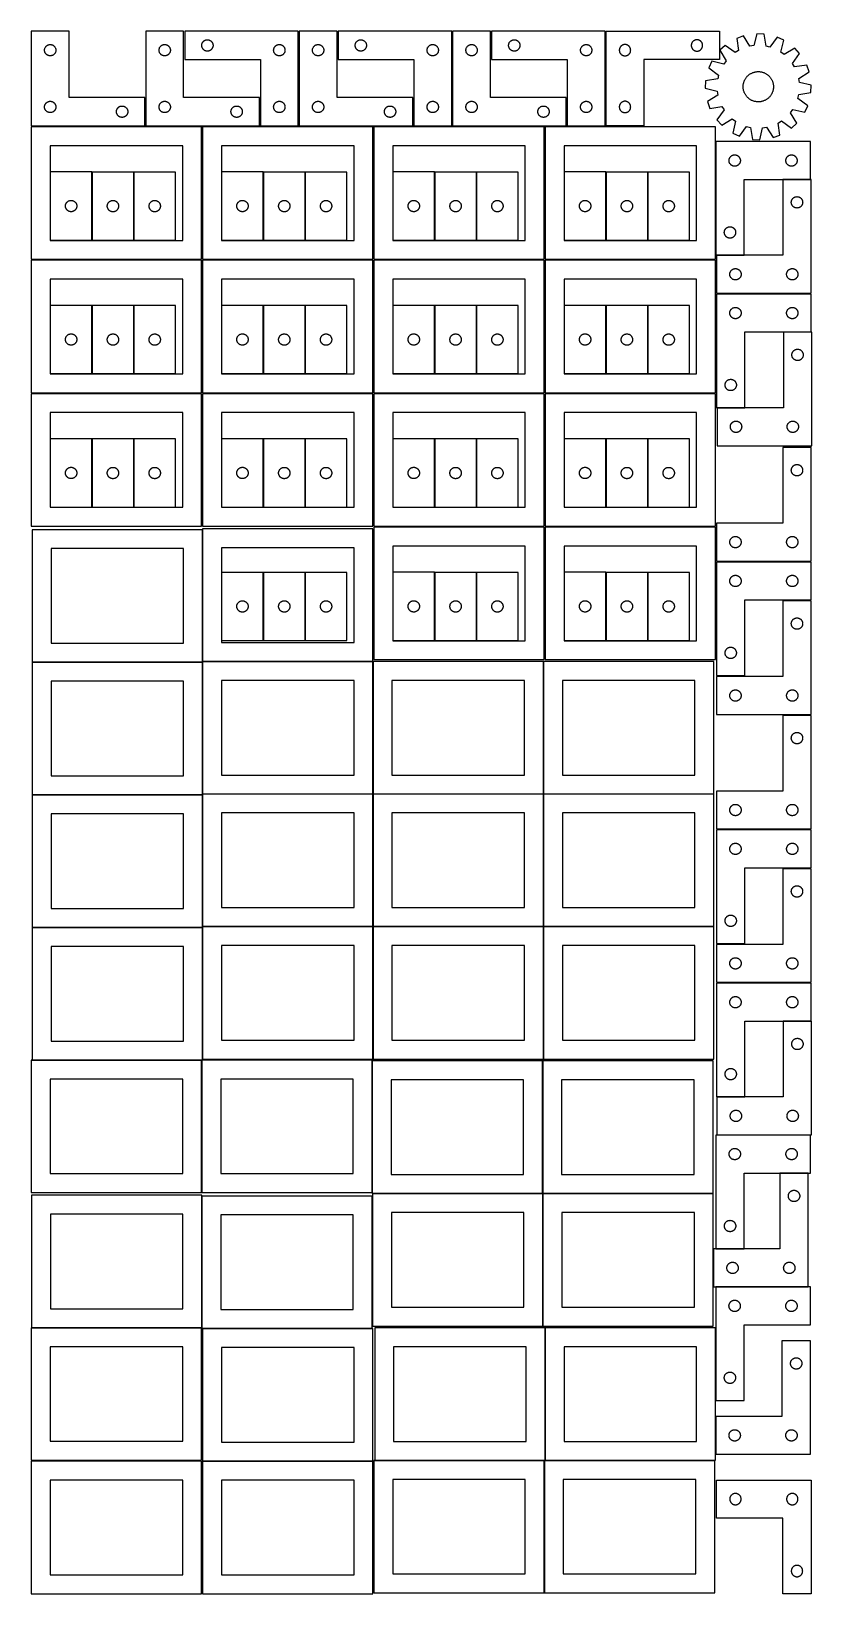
# Model space of a CAD drawing. Header units: millimetres. Extents: x 7 to 1243, y 7 to 2483.
import ezdxf

# ---------------------------------------------------------------- set-up
doc = ezdxf.new("R2010")
doc.units = ezdxf.units.MM
doc.layers.add('COMMON', color=5, linetype='CONTINUOUS', true_color=0x0000ff)
doc.layers.add('CUT', color=7, linetype='CONTINUOUS', true_color=0x000000)

msp = doc.modelspace()

# ---------------------------------------------------------------- linework, layer by layer
at = {"layer": 'COMMON'}
for p, q in [((277.941928, 1693.204802), (277.941928, 1484.525675)), ((374.386083, 1625.484187), (374.386083, 1517.484187)), ((7.841928, 1483.104801), (277.841928, 1483.104801)), ((277.941928, 1483.004801), (277.941928, 1274.325674)), ((278.041929, 1484.425674), (548.041929, 1484.425674)), ((548.141929, 1484.325674), (548.141929, 1274.325674)), ((818.34193, 1484.325674), (818.34193, 1274.325674)), ((7.841928, 1272.9048), (277.841928, 1272.9048)), ((277.941928, 1272.8048), (277.941928, 1064.125673)), ((278.041929, 1274.225673), (548.041929, 1274.225673)), ((548.141929, 1274.125673), (548.141929, 1064.125673)), ((548.24193, 1274.225673), (818.24193, 1274.225673)), ((818.34193, 1274.125673), (818.34193, 1064.125673)), ((818.441931, 1274.225673), (1088.441931, 1274.225673)), ((7.841928, 1062.704799), (277.841928, 1062.704799)), ((277.941928, 1062.604799), (277.941928, 853.925672)), ((278.041929, 1064.025672), (548.041929, 1064.025672)), ((548.141929, 1063.925672), (548.141929, 853.925672)), ((548.24193, 1064.025672), (818.24193, 1064.025672)), ((818.34193, 1063.925672), (818.34193, 853.925672)), ((818.441931, 1064.025672), (1088.441931, 1064.025672)), ((7.841928, 852.504798), (276.520933, 852.504798)), ((276.620933, 852.404798), (276.620933, 642.404798)), ((546.820934, 851.083864), (546.820934, 642.404798)), ((817.020935, 851.083864), (817.020935, 641.083864)), ((276.864292, 636.920969), (276.864292, 428.343446)), ((547.225578, 640.983863), (816.920935, 640.983863)), ((817.325578, 640.883863), (817.325578, 430.883863)), ((817.425579, 640.983863), (1087.120936, 640.983863)), ((6.764292, 428.243445), (276.520933, 428.243445)), ((278.041929, 426.820968), (546.964293, 426.820968)), ((820.983737, 428.041933), (820.983737, 218.041933)), ((278.041929, 216.620967), (548.041929, 216.620967)), ((550.883737, 217.941932), (819.562864, 217.941932)), ((819.662864, 217.841932), (819.662864, 7.841932)), ((821.083738, 217.941932), (1089.762865, 217.941932))]:
    msp.add_line(p, q, dxfattribs=at)
at = {"layer": 'CUT'}
for p, q in [((66.520933, 2483.251528), (6.520933, 2483.251528)), ((6.520933, 2483.251528), (6.520933, 2333.251528)), ((66.520933, 2378.251528), (66.520933, 2483.251528)), ((248.041929, 2483.251528), (188.041929, 2483.251528)), ((188.041929, 2483.251528), (188.041929, 2333.251528)), ((248.041929, 2378.251528), (248.041929, 2483.251528)), ((429.680781, 2483.251532), (249.680781, 2483.251532)), ((249.680781, 2483.251532), (249.680781, 2438.251532)), ((429.680781, 2333.251532), (429.680781, 2483.251532)), ((491.201719, 2483.251528), (431.201719, 2483.251528)), ((431.201719, 2483.251528), (431.201719, 2333.251528)), ((491.201719, 2378.251528), (491.201719, 2483.251528)), ((672.84051, 2483.251532), (492.84051, 2483.251532)), ((492.84051, 2483.251532), (492.84051, 2438.251532)), ((672.84051, 2333.251532), (672.84051, 2483.251532)), ((734.361509, 2483.251528), (674.361509, 2483.251528)), ((674.361509, 2483.251528), (674.361509, 2333.251528)), ((734.361509, 2378.251528), (734.361509, 2483.251528)), ((916.0003, 2483.251532), (736.0003, 2483.251532)), ((736.0003, 2483.251532), (736.0003, 2438.251532)), ((916.0003, 2333.251532), (916.0003, 2483.251532)), ((917.521297, 2483.251528), (1097.521297, 2483.251528)), ((917.521297, 2333.251528), (917.521297, 2483.251528)), ((1097.521297, 2483.251528), (1097.521297, 2438.251528)), ((1156.479267, 2479.273464), (1151.848703, 2460.458569)), ((1168.005593, 2478.794643), (1156.479267, 2479.273464)), ((1171.059696, 2459.660515), (1168.005593, 2478.794643)), ((27.520933, 2453.251528), (27.540202, 2453.840156)), ((27.540202, 2452.6629), (27.520933, 2453.251528)), ((27.540202, 2453.840156), (27.597929, 2454.426264)), ((27.597929, 2452.076793), (27.540202, 2452.6629)), ((27.597929, 2454.426264), (27.693865, 2455.007341)), ((27.693865, 2451.495715), (27.597929, 2452.076793)), ((27.693865, 2455.007341), (27.8276, 2455.5809)), ((27.8276, 2455.5809), (27.998561, 2456.144483)), ((27.998561, 2456.144483), (28.206017, 2456.695679)), ((28.206017, 2456.695679), (28.449078, 2457.232127)), ((28.449078, 2457.232127), (28.726704, 2457.751528)), ((28.726704, 2457.751528), (29.037706, 2458.25166)), ((29.037706, 2458.25166), (29.380752, 2458.730381)), ((29.380752, 2458.730381), (29.754374, 2459.185641)), ((29.754374, 2459.185641), (30.156972, 2459.615489)), ((30.156972, 2459.615489), (30.58682, 2460.018087)), ((30.58682, 2460.018087), (31.04208, 2460.391708)), ((31.04208, 2460.391708), (31.5208, 2460.734755)), ((31.5208, 2460.734755), (32.020933, 2461.045757)), ((32.020933, 2461.045757), (32.540334, 2461.323383)), ((32.540334, 2461.323383), (33.076782, 2461.566444)), ((33.076782, 2461.566444), (33.627977, 2461.773899)), ((33.627977, 2461.773899), (34.191561, 2461.944861)), ((34.191561, 2461.944861), (34.76512, 2462.078596)), ((34.76512, 2462.078596), (35.346197, 2462.174532)), ((35.346197, 2462.174532), (35.932304, 2462.232259)), ((35.932304, 2462.232259), (36.520933, 2462.251528)), ((36.520933, 2462.251528), (37.109561, 2462.232259)), ((37.109561, 2462.232259), (37.695668, 2462.174532)), ((37.695668, 2462.174532), (38.276745, 2462.078596)), ((38.276745, 2462.078596), (38.850304, 2461.944861)), ((38.850304, 2461.944861), (39.413888, 2461.773899)), ((39.413888, 2461.773899), (39.965083, 2461.566444)), ((39.965083, 2461.566444), (40.501531, 2461.323383)), ((40.501531, 2461.323383), (41.020933, 2461.045757)), ((41.020933, 2461.045757), (41.521065, 2460.734755)), ((41.521065, 2460.734755), (41.999785, 2460.391708)), ((41.999785, 2460.391708), (42.455045, 2460.018087)), ((42.455045, 2460.018087), (42.884894, 2459.615489)), ((42.884894, 2459.615489), (43.287491, 2459.185641)), ((43.287491, 2459.185641), (43.661113, 2458.730381)), ((43.661113, 2458.730381), (44.004159, 2458.25166)), ((44.004159, 2458.25166), (44.315161, 2457.751528)), ((44.315161, 2457.751528), (44.592787, 2457.232127)), ((44.592787, 2457.232127), (44.835848, 2456.695679)), ((44.835848, 2456.695679), (45.043304, 2456.144483)), ((45.043304, 2456.144483), (45.214265, 2455.5809)), ((45.214265, 2455.5809), (45.348, 2455.007341)), ((45.348, 2455.007341), (45.443936, 2454.426264)), ((45.443936, 2452.076793), (45.348, 2451.495715)), ((45.443936, 2454.426264), (45.501663, 2453.840156)), ((45.501663, 2452.6629), (45.443936, 2452.076793)), ((45.501663, 2453.840156), (45.520933, 2453.251528)), ((45.520933, 2453.251528), (45.501663, 2452.6629)), ((209.041929, 2453.251528), (209.061198, 2453.840156)), ((209.061198, 2452.6629), (209.041929, 2453.251528)), ((209.061198, 2453.840156), (209.118925, 2454.426264)), ((209.118925, 2452.076793), (209.061198, 2452.6629)), ((209.118925, 2454.426264), (209.214861, 2455.007341)), ((209.214861, 2451.495715), (209.118925, 2452.076793)), ((209.214861, 2455.007341), (209.348596, 2455.5809)), ((209.348596, 2455.5809), (209.519557, 2456.144483)), ((209.519557, 2456.144483), (209.727013, 2456.695679)), ((209.727013, 2456.695679), (209.970074, 2457.232127)), ((209.970074, 2457.232127), (210.2477, 2457.751528)), ((210.2477, 2457.751528), (210.558702, 2458.25166)), ((210.558702, 2458.25166), (210.901749, 2458.730381)), ((210.901749, 2458.730381), (211.27537, 2459.185641)), ((211.27537, 2459.185641), (211.677968, 2459.615489)), ((211.677968, 2459.615489), (212.107816, 2460.018087)), ((212.107816, 2460.018087), (212.563076, 2460.391708)), ((212.563076, 2460.391708), (213.041797, 2460.734755)), ((213.041797, 2460.734755), (213.541929, 2461.045757)), ((213.541929, 2461.045757), (214.06133, 2461.323383)), ((214.06133, 2461.323383), (214.597778, 2461.566444)), ((214.597778, 2461.566444), (215.148973, 2461.773899)), ((215.148973, 2461.773899), (215.712557, 2461.944861)), ((215.712557, 2461.944861), (216.286116, 2462.078596)), ((216.286116, 2462.078596), (216.867193, 2462.174532)), ((216.867193, 2462.174532), (217.4533, 2462.232259)), ((217.4533, 2462.232259), (218.041929, 2462.251528)), ((218.041929, 2462.251528), (218.630557, 2462.232259)), ((218.630557, 2462.232259), (219.216664, 2462.174532)), ((219.216664, 2462.174532), (219.797742, 2462.078596)), ((219.797742, 2462.078596), (220.3713, 2461.944861)), ((220.3713, 2461.944861), (220.934884, 2461.773899)), ((220.934884, 2461.773899), (221.48608, 2461.566444)), ((221.48608, 2461.566444), (222.022527, 2461.323383)), ((222.022527, 2461.323383), (222.541929, 2461.045757)), ((222.541929, 2461.045757), (223.042061, 2460.734755)), ((223.042061, 2460.734755), (223.520781, 2460.391708)), ((223.520781, 2460.391708), (223.976041, 2460.018087)), ((223.976041, 2460.018087), (224.40589, 2459.615489)), ((224.40589, 2459.615489), (224.808487, 2459.185641)), ((224.808487, 2459.185641), (225.182109, 2458.730381)), ((225.182109, 2458.730381), (225.525155, 2458.25166)), ((225.525155, 2458.25166), (225.836157, 2457.751528)), ((225.836157, 2457.751528), (226.113783, 2457.232127)), ((226.113783, 2457.232127), (226.356844, 2456.695679)), ((226.356844, 2456.695679), (226.5643, 2456.144483)), ((226.5643, 2456.144483), (226.735261, 2455.5809)), ((226.735261, 2455.5809), (226.868996, 2455.007341)), ((226.868996, 2455.007341), (226.964932, 2454.426264)), ((226.964932, 2452.076793), (226.868996, 2451.495715)), ((226.964932, 2454.426264), (227.022659, 2453.840156)), ((227.022659, 2452.6629), (226.964932, 2452.076793)), ((227.022659, 2453.840156), (227.041929, 2453.251528)), ((227.041929, 2453.251528), (227.022659, 2452.6629)), ((276.680781, 2460.751532), (276.70005, 2461.34016)), ((276.70005, 2460.162904), (276.680781, 2460.751532)), ((276.70005, 2461.34016), (276.757777, 2461.926268)), ((276.757777, 2459.576796), (276.70005, 2460.162904)), ((276.757777, 2461.926268), (276.853713, 2462.507345)), ((276.853713, 2458.995719), (276.757777, 2459.576796)), ((276.853713, 2462.507345), (276.987448, 2463.080903)), ((276.987448, 2458.42216), (276.853713, 2458.995719)), ((276.987448, 2463.080903), (277.158409, 2463.644487)), ((277.158409, 2457.858577), (276.987448, 2458.42216)), ((277.158409, 2463.644487), (277.365865, 2464.195683)), ((277.365865, 2457.307381), (277.158409, 2457.858577)), ((277.365865, 2464.195683), (277.608926, 2464.73213)), ((277.608926, 2456.770934), (277.365865, 2457.307381)), ((277.608926, 2464.73213), (277.886552, 2465.251532)), ((277.886552, 2456.251532), (277.608926, 2456.770934)), ((277.886552, 2465.251532), (278.197554, 2465.751664)), ((278.197554, 2455.7514), (277.886552, 2456.251532)), ((278.197554, 2465.751664), (278.5406, 2466.230385)), ((278.5406, 2455.272679), (278.197554, 2455.7514)), ((278.5406, 2466.230385), (278.914222, 2466.685644)), ((278.914222, 2454.81742), (278.5406, 2455.272679)), ((278.914222, 2466.685644), (279.31682, 2467.115493)), ((279.31682, 2454.387571), (278.914222, 2454.81742)), ((279.31682, 2467.115493), (279.746668, 2467.51809)), ((279.746668, 2453.984974), (279.31682, 2454.387571)), ((279.746668, 2467.51809), (280.201928, 2467.891712)), ((280.201928, 2453.611352), (279.746668, 2453.984974)), ((280.201928, 2467.891712), (280.680648, 2468.234758)), ((280.680648, 2453.268305), (280.201928, 2453.611352)), ((280.680648, 2468.234758), (281.180781, 2468.54576)), ((281.180781, 2452.957303), (280.680648, 2453.268305)), ((281.180781, 2468.54576), (281.700182, 2468.823387)), ((281.700182, 2452.679677), (281.180781, 2452.957303)), ((281.700182, 2468.823387), (282.23663, 2469.066448)), ((282.23663, 2452.436616), (281.700182, 2452.679677)), ((282.23663, 2469.066448), (282.787825, 2469.273903)), ((282.787825, 2452.229161), (282.23663, 2452.436616)), ((282.787825, 2469.273903), (283.351409, 2469.444864)), ((283.351409, 2452.058199), (282.787825, 2452.229161)), ((283.351409, 2469.444864), (283.924968, 2469.578599)), ((283.924968, 2451.924464), (283.351409, 2452.058199)), ((283.924968, 2469.578599), (284.506045, 2469.674536)), ((284.506045, 2469.674536), (285.092152, 2469.732262)), ((285.092152, 2469.732262), (285.680781, 2469.751532)), ((285.680781, 2469.751532), (286.269409, 2469.732262)), ((286.269409, 2469.732262), (286.855516, 2469.674536)), ((286.855516, 2469.674536), (287.436593, 2469.578599)), ((287.436593, 2469.578599), (288.010152, 2469.444864)), ((288.010152, 2452.058199), (287.436593, 2451.924464)), ((288.010152, 2469.444864), (288.573736, 2469.273903)), ((288.573736, 2452.229161), (288.010152, 2452.058199)), ((288.573736, 2469.273903), (289.124931, 2469.066448)), ((289.124931, 2452.436616), (288.573736, 2452.229161)), ((289.124931, 2469.066448), (289.661379, 2468.823387)), ((289.661379, 2452.679677), (289.124931, 2452.436616)), ((289.661379, 2468.823387), (290.180781, 2468.54576)), ((290.180781, 2452.957303), (289.661379, 2452.679677)), ((290.180781, 2468.54576), (290.680913, 2468.234758)), ((290.680913, 2453.268305), (290.180781, 2452.957303)), ((290.680913, 2468.234758), (291.159633, 2467.891712)), ((291.159633, 2453.611352), (290.680913, 2453.268305)), ((291.159633, 2467.891712), (291.614893, 2467.51809)), ((291.614893, 2453.984974), (291.159633, 2453.611352)), ((291.614893, 2467.51809), (292.044742, 2467.115493)), ((292.044742, 2454.387571), (291.614893, 2453.984974)), ((292.044742, 2467.115493), (292.447339, 2466.685644)), ((292.447339, 2454.81742), (292.044742, 2454.387571)), ((292.447339, 2466.685644), (292.820961, 2466.230385)), ((292.820961, 2455.272679), (292.447339, 2454.81742)), ((292.820961, 2466.230385), (293.164007, 2465.751664)), ((293.164007, 2455.7514), (292.820961, 2455.272679)), ((293.164007, 2465.751664), (293.475009, 2465.251532)), ((293.475009, 2456.251532), (293.164007, 2455.7514)), ((293.475009, 2465.251532), (293.752635, 2464.73213)), ((293.752635, 2456.770934), (293.475009, 2456.251532)), ((293.752635, 2464.73213), (293.995696, 2464.195683)), ((293.995696, 2457.307381), (293.752635, 2456.770934)), ((293.995696, 2464.195683), (294.203152, 2463.644487)), ((294.203152, 2457.858577), (293.995696, 2457.307381)), ((294.203152, 2463.644487), (294.374113, 2463.080903)), ((294.374113, 2458.42216), (294.203152, 2457.858577)), ((294.374113, 2463.080903), (294.507848, 2462.507345)), ((294.507848, 2458.995719), (294.374113, 2458.42216)), ((294.507848, 2462.507345), (294.603784, 2461.926268)), ((294.603784, 2459.576796), (294.507848, 2458.995719)), ((294.603784, 2461.926268), (294.661511, 2461.34016)), ((294.661511, 2460.162904), (294.603784, 2459.576796)), ((294.661511, 2461.34016), (294.680781, 2460.751532)), ((294.680781, 2460.751532), (294.661511, 2460.162904)), ((390.680781, 2453.251532), (390.70005, 2453.84016)), ((390.70005, 2452.662904), (390.680781, 2453.251532)), ((390.70005, 2453.84016), (390.757777, 2454.426268)), ((390.757777, 2452.076796), (390.70005, 2452.662904)), ((390.757777, 2454.426268), (390.853713, 2455.007345)), ((390.853713, 2451.495719), (390.757777, 2452.076796)), ((390.853713, 2455.007345), (390.987448, 2455.580903)), ((390.987448, 2455.580903), (391.158409, 2456.144487)), ((391.158409, 2456.144487), (391.365865, 2456.695683)), ((391.365865, 2456.695683), (391.608926, 2457.23213)), ((391.608926, 2457.23213), (391.886552, 2457.751532)), ((391.886552, 2457.751532), (392.197554, 2458.251664)), ((392.197554, 2458.251664), (392.5406, 2458.730385)), ((392.5406, 2458.730385), (392.914222, 2459.185644)), ((392.914222, 2459.185644), (393.31682, 2459.615493)), ((393.31682, 2459.615493), (393.746668, 2460.01809)), ((393.746668, 2460.01809), (394.201928, 2460.391712)), ((394.201928, 2460.391712), (394.680648, 2460.734758)), ((394.680648, 2460.734758), (395.180781, 2461.04576)), ((395.180781, 2461.04576), (395.700182, 2461.323387)), ((395.700182, 2461.323387), (396.23663, 2461.566448)), ((396.23663, 2461.566448), (396.787825, 2461.773903)), ((396.787825, 2461.773903), (397.351409, 2461.944864)), ((397.351409, 2461.944864), (397.924968, 2462.078599)), ((397.924968, 2462.078599), (398.506045, 2462.174536)), ((398.506045, 2462.174536), (399.092152, 2462.232262)), ((399.092152, 2462.232262), (399.680781, 2462.251532)), ((399.680781, 2462.251532), (400.269409, 2462.232262)), ((400.269409, 2462.232262), (400.855516, 2462.174536)), ((400.855516, 2462.174536), (401.436593, 2462.078599)), ((401.436593, 2462.078599), (402.010152, 2461.944864)), ((402.010152, 2461.944864), (402.573736, 2461.773903)), ((402.573736, 2461.773903), (403.124931, 2461.566448)), ((403.124931, 2461.566448), (403.661379, 2461.323387)), ((403.661379, 2461.323387), (404.180781, 2461.04576)), ((404.180781, 2461.04576), (404.680913, 2460.734758)), ((404.680913, 2460.734758), (405.159633, 2460.391712)), ((405.159633, 2460.391712), (405.614893, 2460.01809)), ((405.614893, 2460.01809), (406.044742, 2459.615493)), ((406.044742, 2459.615493), (406.447339, 2459.185644)), ((406.447339, 2459.185644), (406.820961, 2458.730385)), ((406.820961, 2458.730385), (407.164007, 2458.251664)), ((407.164007, 2458.251664), (407.475009, 2457.751532)), ((407.475009, 2457.751532), (407.752635, 2457.23213)), ((407.752635, 2457.23213), (407.995696, 2456.695683)), ((407.995696, 2456.695683), (408.203152, 2456.144487)), ((408.203152, 2456.144487), (408.374113, 2455.580903)), ((408.374113, 2455.580903), (408.507848, 2455.007345)), ((408.507848, 2455.007345), (408.603784, 2454.426268)), ((408.603784, 2452.076796), (408.507848, 2451.495719)), ((408.603784, 2454.426268), (408.661511, 2453.84016)), ((408.661511, 2452.662904), (408.603784, 2452.076796)), ((408.661511, 2453.84016), (408.680781, 2453.251532)), ((408.680781, 2453.251532), (408.661511, 2452.662904)), ((452.201719, 2453.251528), (452.220988, 2453.840156)), ((452.220988, 2452.6629), (452.201719, 2453.251528)), ((452.220988, 2453.840156), (452.278715, 2454.426264)), ((452.278715, 2452.076793), (452.220988, 2452.6629)), ((452.278715, 2454.426264), (452.374651, 2455.007341)), ((452.374651, 2451.495715), (452.278715, 2452.076793)), ((452.374651, 2455.007341), (452.508386, 2455.5809)), ((452.508386, 2455.5809), (452.679348, 2456.144483)), ((452.679348, 2456.144483), (452.886803, 2456.695679)), ((452.886803, 2456.695679), (453.129864, 2457.232127)), ((453.129864, 2457.232127), (453.40749, 2457.751528)), ((453.40749, 2457.751528), (453.718492, 2458.25166)), ((453.718492, 2458.25166), (454.061539, 2458.730381)), ((454.061539, 2458.730381), (454.43516, 2459.185641)), ((454.43516, 2459.185641), (454.837758, 2459.615489)), ((454.837758, 2459.615489), (455.267606, 2460.018087)), ((455.267606, 2460.018087), (455.722866, 2460.391708)), ((455.722866, 2460.391708), (456.201587, 2460.734755)), ((456.201587, 2460.734755), (456.701719, 2461.045757)), ((456.701719, 2461.045757), (457.22112, 2461.323383)), ((457.22112, 2461.323383), (457.757568, 2461.566444)), ((457.757568, 2461.566444), (458.308763, 2461.773899)), ((458.308763, 2461.773899), (458.872347, 2461.944861)), ((458.872347, 2461.944861), (459.445906, 2462.078596)), ((459.445906, 2462.078596), (460.026983, 2462.174532)), ((460.026983, 2462.174532), (460.613091, 2462.232259)), ((460.613091, 2462.232259), (461.201719, 2462.251528)), ((461.201719, 2462.251528), (461.790347, 2462.232259)), ((461.790347, 2462.232259), (462.376454, 2462.174532)), ((462.376454, 2462.174532), (462.957532, 2462.078596)), ((462.957532, 2462.078596), (463.53109, 2461.944861)), ((463.53109, 2461.944861), (464.094674, 2461.773899)), ((464.094674, 2461.773899), (464.64587, 2461.566444)), ((464.64587, 2461.566444), (465.182317, 2461.323383)), ((465.182317, 2461.323383), (465.701719, 2461.045757)), ((465.701719, 2461.045757), (466.201851, 2460.734755)), ((466.201851, 2460.734755), (466.680572, 2460.391708)), ((466.680572, 2460.391708), (467.135831, 2460.018087)), ((467.135831, 2460.018087), (467.56568, 2459.615489)), ((467.56568, 2459.615489), (467.968277, 2459.185641)), ((467.968277, 2459.185641), (468.341899, 2458.730381)), ((468.341899, 2458.730381), (468.684945, 2458.25166)), ((468.684945, 2458.25166), (468.995947, 2457.751528)), ((468.995947, 2457.751528), (469.273573, 2457.232127)), ((469.273573, 2457.232127), (469.516634, 2456.695679)), ((469.516634, 2456.695679), (469.72409, 2456.144483)), ((469.72409, 2456.144483), (469.895051, 2455.5809)), ((469.895051, 2455.5809), (470.028786, 2455.007341)), ((470.028786, 2455.007341), (470.124722, 2454.426264)), ((470.124722, 2452.076793), (470.028786, 2451.495715)), ((470.124722, 2454.426264), (470.182449, 2453.840156)), ((470.182449, 2452.6629), (470.124722, 2452.076793)), ((470.182449, 2453.840156), (470.201719, 2453.251528)), ((470.201719, 2453.251528), (470.182449, 2452.6629)), ((519.84051, 2460.751532), (519.859779, 2461.34016)), ((519.859779, 2460.162904), (519.84051, 2460.751532)), ((519.859779, 2461.34016), (519.917506, 2461.926268)), ((519.917506, 2459.576796), (519.859779, 2460.162904)), ((519.917506, 2461.926268), (520.013442, 2462.507345)), ((520.013442, 2458.995719), (519.917506, 2459.576796)), ((520.013442, 2462.507345), (520.147177, 2463.080903)), ((520.147177, 2458.42216), (520.013442, 2458.995719)), ((520.147177, 2463.080903), (520.318138, 2463.644487)), ((520.318138, 2457.858577), (520.147177, 2458.42216)), ((520.318138, 2463.644487), (520.525594, 2464.195683)), ((520.525594, 2457.307381), (520.318138, 2457.858577)), ((520.525594, 2464.195683), (520.768655, 2464.73213)), ((520.768655, 2456.770934), (520.525594, 2457.307381)), ((520.768655, 2464.73213), (521.046281, 2465.251532)), ((521.046281, 2456.251532), (520.768655, 2456.770934)), ((521.046281, 2465.251532), (521.357283, 2465.751664)), ((521.357283, 2455.7514), (521.046281, 2456.251532)), ((521.357283, 2465.751664), (521.700329, 2466.230385)), ((521.700329, 2455.272679), (521.357283, 2455.7514)), ((521.700329, 2466.230385), (522.073951, 2466.685644)), ((522.073951, 2454.81742), (521.700329, 2455.272679)), ((522.073951, 2466.685644), (522.476549, 2467.115493)), ((522.476549, 2454.387571), (522.073951, 2454.81742)), ((522.476549, 2467.115493), (522.906397, 2467.51809)), ((522.906397, 2453.984974), (522.476549, 2454.387571)), ((522.906397, 2467.51809), (523.361657, 2467.891712)), ((523.361657, 2453.611352), (522.906397, 2453.984974)), ((523.361657, 2467.891712), (523.840377, 2468.234758)), ((523.840377, 2453.268305), (523.361657, 2453.611352)), ((523.840377, 2468.234758), (524.34051, 2468.54576)), ((524.34051, 2452.957303), (523.840377, 2453.268305)), ((524.34051, 2468.54576), (524.859911, 2468.823387)), ((524.859911, 2452.679677), (524.34051, 2452.957303)), ((524.859911, 2468.823387), (525.396359, 2469.066448)), ((525.396359, 2452.436616), (524.859911, 2452.679677)), ((525.396359, 2469.066448), (525.947554, 2469.273903)), ((525.947554, 2452.229161), (525.396359, 2452.436616)), ((525.947554, 2469.273903), (526.511138, 2469.444864)), ((526.511138, 2452.058199), (525.947554, 2452.229161)), ((526.511138, 2469.444864), (527.084697, 2469.578599)), ((527.084697, 2451.924464), (526.511138, 2452.058199)), ((527.084697, 2469.578599), (527.665774, 2469.674536)), ((527.665774, 2469.674536), (528.251881, 2469.732262)), ((528.251881, 2469.732262), (528.84051, 2469.751532)), ((528.84051, 2469.751532), (529.429138, 2469.732262)), ((529.429138, 2469.732262), (530.015245, 2469.674536)), ((530.015245, 2469.674536), (530.596322, 2469.578599)), ((530.596322, 2469.578599), (531.169881, 2469.444864)), ((531.169881, 2452.058199), (530.596322, 2451.924464)), ((531.169881, 2469.444864), (531.733465, 2469.273903)), ((531.733465, 2452.229161), (531.169881, 2452.058199)), ((531.733465, 2469.273903), (532.28466, 2469.066448)), ((532.28466, 2452.436616), (531.733465, 2452.229161)), ((532.28466, 2469.066448), (532.821108, 2468.823387)), ((532.821108, 2452.679677), (532.28466, 2452.436616)), ((532.821108, 2468.823387), (533.34051, 2468.54576)), ((533.34051, 2452.957303), (532.821108, 2452.679677)), ((533.34051, 2468.54576), (533.840642, 2468.234758)), ((533.840642, 2453.268305), (533.34051, 2452.957303)), ((533.840642, 2468.234758), (534.319362, 2467.891712)), ((534.319362, 2453.611352), (533.840642, 2453.268305)), ((534.319362, 2467.891712), (534.774622, 2467.51809)), ((534.774622, 2453.984974), (534.319362, 2453.611352)), ((534.774622, 2467.51809), (535.204471, 2467.115493)), ((535.204471, 2454.387571), (534.774622, 2453.984974)), ((535.204471, 2467.115493), (535.607068, 2466.685644)), ((535.607068, 2454.81742), (535.204471, 2454.387571)), ((535.607068, 2466.685644), (535.98069, 2466.230385)), ((535.98069, 2455.272679), (535.607068, 2454.81742)), ((535.98069, 2466.230385), (536.323736, 2465.751664)), ((536.323736, 2455.7514), (535.98069, 2455.272679)), ((536.323736, 2465.751664), (536.634738, 2465.251532)), ((536.634738, 2456.251532), (536.323736, 2455.7514)), ((536.634738, 2465.251532), (536.912364, 2464.73213)), ((536.912364, 2456.770934), (536.634738, 2456.251532)), ((536.912364, 2464.73213), (537.155425, 2464.195683)), ((537.155425, 2457.307381), (536.912364, 2456.770934)), ((537.155425, 2464.195683), (537.362881, 2463.644487)), ((537.362881, 2457.858577), (537.155425, 2457.307381)), ((537.362881, 2463.644487), (537.533842, 2463.080903)), ((537.533842, 2458.42216), (537.362881, 2457.858577)), ((537.533842, 2463.080903), (537.667577, 2462.507345)), ((537.667577, 2458.995719), (537.533842, 2458.42216)), ((537.667577, 2462.507345), (537.763513, 2461.926268)), ((537.763513, 2459.576796), (537.667577, 2458.995719)), ((537.763513, 2461.926268), (537.82124, 2461.34016)), ((537.82124, 2460.162904), (537.763513, 2459.576796)), ((537.82124, 2461.34016), (537.84051, 2460.751532)), ((537.84051, 2460.751532), (537.82124, 2460.162904)), ((633.84051, 2453.251532), (633.859779, 2453.84016)), ((633.859779, 2452.662904), (633.84051, 2453.251532)), ((633.859779, 2453.84016), (633.917506, 2454.426268)), ((633.917506, 2452.076796), (633.859779, 2452.662904)), ((633.917506, 2454.426268), (634.013442, 2455.007345)), ((634.013442, 2451.495719), (633.917506, 2452.076796)), ((634.013442, 2455.007345), (634.147177, 2455.580903)), ((634.147177, 2455.580903), (634.318138, 2456.144487)), ((634.318138, 2456.144487), (634.525594, 2456.695683)), ((634.525594, 2456.695683), (634.768655, 2457.23213)), ((634.768655, 2457.23213), (635.046281, 2457.751532)), ((635.046281, 2457.751532), (635.357283, 2458.251664)), ((635.357283, 2458.251664), (635.700329, 2458.730385)), ((635.700329, 2458.730385), (636.073951, 2459.185644)), ((636.073951, 2459.185644), (636.476549, 2459.615493)), ((636.476549, 2459.615493), (636.906397, 2460.01809)), ((636.906397, 2460.01809), (637.361657, 2460.391712)), ((637.361657, 2460.391712), (637.840377, 2460.734758)), ((637.840377, 2460.734758), (638.34051, 2461.04576)), ((638.34051, 2461.04576), (638.859911, 2461.323387)), ((638.859911, 2461.323387), (639.396359, 2461.566448)), ((639.396359, 2461.566448), (639.947554, 2461.773903)), ((639.947554, 2461.773903), (640.511138, 2461.944864)), ((640.511138, 2461.944864), (641.084697, 2462.078599)), ((641.084697, 2462.078599), (641.665774, 2462.174536)), ((641.665774, 2462.174536), (642.251881, 2462.232262)), ((642.251881, 2462.232262), (642.84051, 2462.251532)), ((642.84051, 2462.251532), (643.429138, 2462.232262)), ((643.429138, 2462.232262), (644.015245, 2462.174536)), ((644.015245, 2462.174536), (644.596322, 2462.078599)), ((644.596322, 2462.078599), (645.169881, 2461.944864)), ((645.169881, 2461.944864), (645.733465, 2461.773903)), ((645.733465, 2461.773903), (646.28466, 2461.566448)), ((646.28466, 2461.566448), (646.821108, 2461.323387)), ((646.821108, 2461.323387), (647.34051, 2461.04576)), ((647.34051, 2461.04576), (647.840642, 2460.734758)), ((647.840642, 2460.734758), (648.319362, 2460.391712)), ((648.319362, 2460.391712), (648.774622, 2460.01809)), ((648.774622, 2460.01809), (649.204471, 2459.615493)), ((649.204471, 2459.615493), (649.607068, 2459.185644)), ((649.607068, 2459.185644), (649.98069, 2458.730385)), ((649.98069, 2458.730385), (650.323736, 2458.251664)), ((650.323736, 2458.251664), (650.634738, 2457.751532)), ((650.634738, 2457.751532), (650.912364, 2457.23213)), ((650.912364, 2457.23213), (651.155425, 2456.695683)), ((651.155425, 2456.695683), (651.362881, 2456.144487)), ((651.362881, 2456.144487), (651.533842, 2455.580903)), ((651.533842, 2455.580903), (651.667577, 2455.007345)), ((651.667577, 2455.007345), (651.763513, 2454.426268)), ((651.763513, 2452.076796), (651.667577, 2451.495719)), ((651.763513, 2454.426268), (651.82124, 2453.84016)), ((651.82124, 2452.662904), (651.763513, 2452.076796)), ((651.82124, 2453.84016), (651.84051, 2453.251532)), ((651.84051, 2453.251532), (651.82124, 2452.662904)), ((695.361509, 2453.251528), (695.380778, 2453.840156)), ((695.380778, 2452.6629), (695.361509, 2453.251528)), ((695.380778, 2453.840156), (695.438505, 2454.426264)), ((695.438505, 2452.076793), (695.380778, 2452.6629)), ((695.438505, 2454.426264), (695.534441, 2455.007341)), ((695.534441, 2451.495715), (695.438505, 2452.076793)), ((695.534441, 2455.007341), (695.668176, 2455.5809)), ((695.668176, 2455.5809), (695.839138, 2456.144483)), ((695.839138, 2456.144483), (696.046593, 2456.695679)), ((696.046593, 2456.695679), (696.289654, 2457.232127)), ((696.289654, 2457.232127), (696.56728, 2457.751528)), ((696.56728, 2457.751528), (696.878282, 2458.25166)), ((696.878282, 2458.25166), (697.221329, 2458.730381)), ((697.221329, 2458.730381), (697.59495, 2459.185641)), ((697.59495, 2459.185641), (697.997548, 2459.615489)), ((697.997548, 2459.615489), (698.427396, 2460.018087)), ((698.427396, 2460.018087), (698.882656, 2460.391708)), ((698.882656, 2460.391708), (699.361377, 2460.734755)), ((699.361377, 2460.734755), (699.861509, 2461.045757)), ((699.861509, 2461.045757), (700.38091, 2461.323383)), ((700.38091, 2461.323383), (700.917358, 2461.566444)), ((700.917358, 2461.566444), (701.468554, 2461.773899)), ((701.468554, 2461.773899), (702.032137, 2461.944861)), ((702.032137, 2461.944861), (702.605696, 2462.078596)), ((702.605696, 2462.078596), (703.186773, 2462.174532)), ((703.186773, 2462.174532), (703.772881, 2462.232259)), ((703.772881, 2462.232259), (704.361509, 2462.251528)), ((704.361509, 2462.251528), (704.950137, 2462.232259)), ((704.950137, 2462.232259), (705.536244, 2462.174532)), ((705.536244, 2462.174532), (706.117322, 2462.078596)), ((706.117322, 2462.078596), (706.69088, 2461.944861)), ((706.69088, 2461.944861), (707.254464, 2461.773899)), ((707.254464, 2461.773899), (707.80566, 2461.566444)), ((707.80566, 2461.566444), (708.342107, 2461.323383)), ((708.342107, 2461.323383), (708.861509, 2461.045757)), ((708.861509, 2461.045757), (709.361641, 2460.734755)), ((709.361641, 2460.734755), (709.840362, 2460.391708)), ((709.840362, 2460.391708), (710.295621, 2460.018087)), ((710.295621, 2460.018087), (710.72547, 2459.615489)), ((710.72547, 2459.615489), (711.128067, 2459.185641)), ((711.128067, 2459.185641), (711.501689, 2458.730381)), ((711.501689, 2458.730381), (711.844735, 2458.25166)), ((711.844735, 2458.25166), (712.155737, 2457.751528)), ((712.155737, 2457.751528), (712.433363, 2457.232127)), ((712.433363, 2457.232127), (712.676425, 2456.695679)), ((712.676425, 2456.695679), (712.88388, 2456.144483)), ((712.88388, 2456.144483), (713.054841, 2455.5809)), ((713.054841, 2455.5809), (713.188576, 2455.007341)), ((713.188576, 2455.007341), (713.284512, 2454.426264)), ((713.284512, 2452.076793), (713.188576, 2451.495715)), ((713.284512, 2454.426264), (713.342239, 2453.840156)), ((713.342239, 2452.6629), (713.284512, 2452.076793)), ((713.342239, 2453.840156), (713.361509, 2453.251528)), ((713.361509, 2453.251528), (713.342239, 2452.6629)), ((763.0003, 2460.751532), (763.019569, 2461.34016)), ((763.019569, 2460.162904), (763.0003, 2460.751532)), ((763.019569, 2461.34016), (763.077296, 2461.926268)), ((763.077296, 2459.576796), (763.019569, 2460.162904)), ((763.077296, 2461.926268), (763.173232, 2462.507345)), ((763.173232, 2458.995719), (763.077296, 2459.576796)), ((763.173232, 2462.507345), (763.306967, 2463.080903)), ((763.306967, 2458.42216), (763.173232, 2458.995719)), ((763.306967, 2463.080903), (763.477928, 2463.644487)), ((763.477928, 2457.858577), (763.306967, 2458.42216)), ((763.477928, 2463.644487), (763.685384, 2464.195683)), ((763.685384, 2457.307381), (763.477928, 2457.858577)), ((763.685384, 2464.195683), (763.928445, 2464.73213)), ((763.928445, 2456.770934), (763.685384, 2457.307381)), ((763.928445, 2464.73213), (764.206071, 2465.251532)), ((764.206071, 2456.251532), (763.928445, 2456.770934)), ((764.206071, 2465.251532), (764.517073, 2465.751664)), ((764.517073, 2455.7514), (764.206071, 2456.251532)), ((764.517073, 2465.751664), (764.86012, 2466.230385)), ((764.86012, 2455.272679), (764.517073, 2455.7514)), ((764.86012, 2466.230385), (765.233741, 2466.685644)), ((765.233741, 2454.81742), (764.86012, 2455.272679)), ((765.233741, 2466.685644), (765.636339, 2467.115493)), ((765.636339, 2454.387571), (765.233741, 2454.81742)), ((765.636339, 2467.115493), (766.066187, 2467.51809)), ((766.066187, 2453.984974), (765.636339, 2454.387571)), ((766.066187, 2467.51809), (766.521447, 2467.891712)), ((766.521447, 2453.611352), (766.066187, 2453.984974)), ((766.521447, 2467.891712), (767.000167, 2468.234758)), ((767.000167, 2453.268305), (766.521447, 2453.611352)), ((767.000167, 2468.234758), (767.5003, 2468.54576)), ((767.5003, 2452.957303), (767.000167, 2453.268305)), ((767.5003, 2468.54576), (768.019701, 2468.823387)), ((768.019701, 2452.679677), (767.5003, 2452.957303)), ((768.019701, 2468.823387), (768.556149, 2469.066448)), ((768.556149, 2452.436616), (768.019701, 2452.679677)), ((768.556149, 2469.066448), (769.107344, 2469.273903)), ((769.107344, 2452.229161), (768.556149, 2452.436616)), ((769.107344, 2469.273903), (769.670928, 2469.444864)), ((769.670928, 2452.058199), (769.107344, 2452.229161)), ((769.670928, 2469.444864), (770.244487, 2469.578599)), ((770.244487, 2451.924464), (769.670928, 2452.058199)), ((770.244487, 2469.578599), (770.825564, 2469.674536)), ((770.825564, 2469.674536), (771.411671, 2469.732262)), ((771.411671, 2469.732262), (772.0003, 2469.751532)), ((772.0003, 2469.751532), (772.588928, 2469.732262)), ((772.588928, 2469.732262), (773.175035, 2469.674536)), ((773.175035, 2469.674536), (773.756112, 2469.578599)), ((773.756112, 2469.578599), (774.329671, 2469.444864)), ((774.329671, 2452.058199), (773.756112, 2451.924464)), ((774.329671, 2469.444864), (774.893255, 2469.273903)), ((774.893255, 2452.229161), (774.329671, 2452.058199)), ((774.893255, 2469.273903), (775.44445, 2469.066448)), ((775.44445, 2452.436616), (774.893255, 2452.229161)), ((775.44445, 2469.066448), (775.980898, 2468.823387)), ((775.980898, 2452.679677), (775.44445, 2452.436616)), ((775.980898, 2468.823387), (776.5003, 2468.54576)), ((776.5003, 2452.957303), (775.980898, 2452.679677)), ((776.5003, 2468.54576), (777.000432, 2468.234758)), ((777.000432, 2453.268305), (776.5003, 2452.957303)), ((777.000432, 2468.234758), (777.479152, 2467.891712)), ((777.479152, 2453.611352), (777.000432, 2453.268305)), ((777.479152, 2467.891712), (777.934412, 2467.51809)), ((777.934412, 2453.984974), (777.479152, 2453.611352)), ((777.934412, 2467.51809), (778.364261, 2467.115493)), ((778.364261, 2454.387571), (777.934412, 2453.984974)), ((778.364261, 2467.115493), (778.766858, 2466.685644)), ((778.766858, 2454.81742), (778.364261, 2454.387571)), ((778.766858, 2466.685644), (779.14048, 2466.230385)), ((779.14048, 2455.272679), (778.766858, 2454.81742)), ((779.14048, 2466.230385), (779.483526, 2465.751664)), ((779.483526, 2455.7514), (779.14048, 2455.272679)), ((779.483526, 2465.751664), (779.794528, 2465.251532)), ((779.794528, 2456.251532), (779.483526, 2455.7514)), ((779.794528, 2465.251532), (780.072154, 2464.73213)), ((780.072154, 2456.770934), (779.794528, 2456.251532)), ((780.072154, 2464.73213), (780.315215, 2464.195683)), ((780.315215, 2457.307381), (780.072154, 2456.770934)), ((780.315215, 2464.195683), (780.522671, 2463.644487)), ((780.522671, 2457.858577), (780.315215, 2457.307381)), ((780.522671, 2463.644487), (780.693632, 2463.080903)), ((780.693632, 2458.42216), (780.522671, 2457.858577)), ((780.693632, 2463.080903), (780.827367, 2462.507345)), ((780.827367, 2458.995719), (780.693632, 2458.42216)), ((780.827367, 2462.507345), (780.923303, 2461.926268)), ((780.923303, 2459.576796), (780.827367, 2458.995719)), ((780.923303, 2461.926268), (780.98103, 2461.34016)), ((780.98103, 2460.162904), (780.923303, 2459.576796)), ((780.98103, 2461.34016), (781.0003, 2460.751532)), ((781.0003, 2460.751532), (780.98103, 2460.162904)), ((877.0003, 2453.251532), (877.019569, 2453.84016)), ((877.019569, 2452.662904), (877.0003, 2453.251532)), ((877.019569, 2453.84016), (877.077296, 2454.426268)), ((877.077296, 2452.076796), (877.019569, 2452.662904)), ((877.077296, 2454.426268), (877.173232, 2455.007345)), ((877.173232, 2451.495719), (877.077296, 2452.076796)), ((877.173232, 2455.007345), (877.306967, 2455.580903)), ((877.306967, 2455.580903), (877.477928, 2456.144487)), ((877.477928, 2456.144487), (877.685384, 2456.695683)), ((877.685384, 2456.695683), (877.928445, 2457.23213)), ((877.928445, 2457.23213), (878.206071, 2457.751532)), ((878.206071, 2457.751532), (878.517073, 2458.251664)), ((878.517073, 2458.251664), (878.86012, 2458.730385)), ((878.86012, 2458.730385), (879.233741, 2459.185644)), ((879.233741, 2459.185644), (879.636339, 2459.615493)), ((879.636339, 2459.615493), (880.066187, 2460.01809)), ((880.066187, 2460.01809), (880.521447, 2460.391712)), ((880.521447, 2460.391712), (881.000167, 2460.734758)), ((881.000167, 2460.734758), (881.5003, 2461.04576)), ((881.5003, 2461.04576), (882.019701, 2461.323387)), ((882.019701, 2461.323387), (882.556149, 2461.566448)), ((882.556149, 2461.566448), (883.107344, 2461.773903)), ((883.107344, 2461.773903), (883.670928, 2461.944864)), ((883.670928, 2461.944864), (884.244487, 2462.078599)), ((884.244487, 2462.078599), (884.825564, 2462.174536)), ((884.825564, 2462.174536), (885.411671, 2462.232262)), ((885.411671, 2462.232262), (886.0003, 2462.251532)), ((886.0003, 2462.251532), (886.588928, 2462.232262)), ((886.588928, 2462.232262), (887.175035, 2462.174536)), ((887.175035, 2462.174536), (887.756112, 2462.078599)), ((887.756112, 2462.078599), (888.329671, 2461.944864)), ((888.329671, 2461.944864), (888.893255, 2461.773903)), ((888.893255, 2461.773903), (889.44445, 2461.566448)), ((889.44445, 2461.566448), (889.980898, 2461.323387)), ((889.980898, 2461.323387), (890.5003, 2461.04576)), ((890.5003, 2461.04576), (891.000432, 2460.734758)), ((891.000432, 2460.734758), (891.479152, 2460.391712)), ((891.479152, 2460.391712), (891.934412, 2460.01809)), ((891.934412, 2460.01809), (892.364261, 2459.615493)), ((892.364261, 2459.615493), (892.766858, 2459.185644)), ((892.766858, 2459.185644), (893.14048, 2458.730385)), ((893.14048, 2458.730385), (893.483526, 2458.251664)), ((893.483526, 2458.251664), (893.794528, 2457.751532)), ((893.794528, 2457.751532), (894.072154, 2457.23213)), ((894.072154, 2457.23213), (894.315215, 2456.695683)), ((894.315215, 2456.695683), (894.522671, 2456.144487)), ((894.522671, 2456.144487), (894.693632, 2455.580903)), ((894.693632, 2455.580903), (894.827367, 2455.007345)), ((894.827367, 2455.007345), (894.923303, 2454.426268)), ((894.923303, 2452.076796), (894.827367, 2451.495719)), ((894.923303, 2454.426268), (894.98103, 2453.84016)), ((894.98103, 2452.662904), (894.923303, 2452.076796)), ((894.98103, 2453.84016), (895.0003, 2453.251532)), ((895.0003, 2453.251532), (894.98103, 2452.662904)), ((938.540567, 2453.840156), (938.521297, 2453.251528)), ((938.521297, 2453.251528), (938.540567, 2452.6629)), ((938.598294, 2454.426264), (938.540567, 2453.840156)), ((938.540567, 2452.6629), (938.598294, 2452.076793)), ((938.69423, 2455.007341), (938.598294, 2454.426264)), ((938.598294, 2452.076793), (938.69423, 2451.495715)), ((938.827965, 2455.5809), (938.69423, 2455.007341)), ((938.998926, 2456.144483), (938.827965, 2455.5809)), ((939.206382, 2456.695679), (938.998926, 2456.144483)), ((939.449443, 2457.232127), (939.206382, 2456.695679)), ((939.727069, 2457.751528), (939.449443, 2457.232127)), ((940.038071, 2458.25166), (939.727069, 2457.751528)), ((940.381117, 2458.730381), (940.038071, 2458.25166)), ((940.754739, 2459.185641), (940.381117, 2458.730381)), ((941.157336, 2459.615489), (940.754739, 2459.185641)), ((941.587185, 2460.018087), (941.157336, 2459.615489)), ((942.042445, 2460.391708), (941.587185, 2460.018087)), ((942.521165, 2460.734755), (942.042445, 2460.391708)), ((943.021297, 2461.045757), (942.521165, 2460.734755)), ((943.540699, 2461.323383), (943.021297, 2461.045757)), ((944.077147, 2461.566444), (943.540699, 2461.323383)), ((944.628342, 2461.773899), (944.077147, 2461.566444)), ((945.191926, 2461.944861), (944.628342, 2461.773899)), ((945.765485, 2462.078596), (945.191926, 2461.944861)), ((946.346562, 2462.174532), (945.765485, 2462.078596)), ((946.932669, 2462.232259), (946.346562, 2462.174532)), ((947.521297, 2462.251528), (946.932669, 2462.232259)), ((948.109926, 2462.232259), (947.521297, 2462.251528)), ((948.696033, 2462.174532), (948.109926, 2462.232259)), ((949.27711, 2462.078596), (948.696033, 2462.174532)), ((949.850669, 2461.944861), (949.27711, 2462.078596)), ((950.414253, 2461.773899), (949.850669, 2461.944861)), ((950.965448, 2461.566444), (950.414253, 2461.773899)), ((951.501896, 2461.323383), (950.965448, 2461.566444)), ((952.021297, 2461.045757), (951.501896, 2461.323383)), ((952.52143, 2460.734755), (952.021297, 2461.045757)), ((953.00015, 2460.391708), (952.52143, 2460.734755)), ((953.45541, 2460.018087), (953.00015, 2460.391708)), ((953.885258, 2459.615489), (953.45541, 2460.018087)), ((954.287856, 2459.185641), (953.885258, 2459.615489)), ((954.661477, 2458.730381), (954.287856, 2459.185641)), ((955.004524, 2458.25166), (954.661477, 2458.730381)), ((955.315526, 2457.751528), (955.004524, 2458.25166)), ((955.593152, 2457.232127), (955.315526, 2457.751528)), ((955.836213, 2456.695679), (955.593152, 2457.232127)), ((956.043669, 2456.144483), (955.836213, 2456.695679)), ((956.21463, 2455.5809), (956.043669, 2456.144483)), ((956.348365, 2455.007341), (956.21463, 2455.5809)), ((956.444301, 2454.426264), (956.348365, 2455.007341)), ((956.348365, 2451.495715), (956.444301, 2452.076793)), ((956.502028, 2453.840156), (956.444301, 2454.426264)), ((956.444301, 2452.076793), (956.502028, 2452.6629)), ((956.521297, 2453.251528), (956.502028, 2453.840156)), ((956.502028, 2452.6629), (956.521297, 2453.251528)), ((1052.540567, 2461.340156), (1052.521297, 2460.751528)), ((1052.521297, 2460.751528), (1052.540567, 2460.1629)), ((1052.598294, 2461.926264), (1052.540567, 2461.340156)), ((1052.540567, 2460.1629), (1052.598294, 2459.576793)), ((1052.69423, 2462.507341), (1052.598294, 2461.926264)), ((1052.598294, 2459.576793), (1052.69423, 2458.995715)), ((1052.827965, 2463.0809), (1052.69423, 2462.507341)), ((1052.69423, 2458.995715), (1052.827965, 2458.422157)), ((1052.998926, 2463.644483), (1052.827965, 2463.0809)), ((1052.827965, 2458.422157), (1052.998926, 2457.858573)), ((1053.206382, 2464.195679), (1052.998926, 2463.644483)), ((1052.998926, 2457.858573), (1053.206382, 2457.307377)), ((1053.449443, 2464.732127), (1053.206382, 2464.195679)), ((1053.206382, 2457.307377), (1053.449443, 2456.77093)), ((1053.727069, 2465.251528), (1053.449443, 2464.732127)), ((1053.449443, 2456.77093), (1053.727069, 2456.251528)), ((1054.038071, 2465.75166), (1053.727069, 2465.251528)), ((1053.727069, 2456.251528), (1054.038071, 2455.751396)), ((1054.381117, 2466.230381), (1054.038071, 2465.75166)), ((1054.038071, 2455.751396), (1054.381117, 2455.272675)), ((1054.754739, 2466.685641), (1054.381117, 2466.230381)), ((1054.381117, 2455.272675), (1054.754739, 2454.817416)), ((1055.157336, 2467.115489), (1054.754739, 2466.685641)), ((1054.754739, 2454.817416), (1055.157336, 2454.387567)), ((1055.587185, 2467.518087), (1055.157336, 2467.115489)), ((1055.157336, 2454.387567), (1055.587185, 2453.98497)), ((1056.042445, 2467.891708), (1055.587185, 2467.518087)), ((1055.587185, 2453.98497), (1056.042445, 2453.611348)), ((1056.521165, 2468.234755), (1056.042445, 2467.891708)), ((1056.042445, 2453.611348), (1056.521165, 2453.268302)), ((1057.021297, 2468.545757), (1056.521165, 2468.234755)), ((1056.521165, 2453.268302), (1057.021297, 2452.9573)), ((1057.540699, 2468.823383), (1057.021297, 2468.545757)), ((1057.021297, 2452.9573), (1057.540699, 2452.679674)), ((1058.077147, 2469.066444), (1057.540699, 2468.823383)), ((1057.540699, 2452.679674), (1058.077147, 2452.436613)), ((1058.628342, 2469.273899), (1058.077147, 2469.066444)), ((1058.077147, 2452.436613), (1058.628342, 2452.229157)), ((1059.191926, 2469.444861), (1058.628342, 2469.273899)), ((1058.628342, 2452.229157), (1059.191926, 2452.058196)), ((1059.765485, 2469.578596), (1059.191926, 2469.444861)), ((1059.191926, 2452.058196), (1059.765485, 2451.924461)), ((1060.346562, 2469.674532), (1059.765485, 2469.578596)), ((1060.932669, 2469.732259), (1060.346562, 2469.674532)), ((1061.521297, 2469.751528), (1060.932669, 2469.732259)), ((1062.109926, 2469.732259), (1061.521297, 2469.751528)), ((1062.696033, 2469.674532), (1062.109926, 2469.732259)), ((1063.27711, 2469.578596), (1062.696033, 2469.674532)), ((1063.850669, 2469.444861), (1063.27711, 2469.578596)), ((1063.27711, 2451.924461), (1063.850669, 2452.058196)), ((1064.414253, 2469.273899), (1063.850669, 2469.444861)), ((1063.850669, 2452.058196), (1064.414253, 2452.229157)), ((1064.965448, 2469.066444), (1064.414253, 2469.273899)), ((1064.414253, 2452.229157), (1064.965448, 2452.436613)), ((1065.501896, 2468.823383), (1064.965448, 2469.066444)), ((1064.965448, 2452.436613), (1065.501896, 2452.679674)), ((1066.021297, 2468.545757), (1065.501896, 2468.823383)), ((1065.501896, 2452.679674), (1066.021297, 2452.9573)), ((1066.52143, 2468.234755), (1066.021297, 2468.545757)), ((1066.021297, 2452.9573), (1066.52143, 2453.268302)), ((1067.00015, 2467.891708), (1066.52143, 2468.234755)), ((1066.52143, 2453.268302), (1067.00015, 2453.611348)), ((1067.45541, 2467.518087), (1067.00015, 2467.891708)), ((1067.00015, 2453.611348), (1067.45541, 2453.98497)), ((1067.885258, 2467.115489), (1067.45541, 2467.518087)), ((1067.45541, 2453.98497), (1067.885258, 2454.387567)), ((1068.287856, 2466.685641), (1067.885258, 2467.115489)), ((1067.885258, 2454.387567), (1068.287856, 2454.817416)), ((1068.661477, 2466.230381), (1068.287856, 2466.685641)), ((1068.287856, 2454.817416), (1068.661477, 2455.272675)), ((1069.004524, 2465.75166), (1068.661477, 2466.230381)), ((1068.661477, 2455.272675), (1069.004524, 2455.751396)), ((1069.315526, 2465.251528), (1069.004524, 2465.75166)), ((1069.004524, 2455.751396), (1069.315526, 2456.251528)), ((1069.593152, 2464.732127), (1069.315526, 2465.251528)), ((1069.315526, 2456.251528), (1069.593152, 2456.77093)), ((1069.836213, 2464.195679), (1069.593152, 2464.732127)), ((1069.593152, 2456.77093), (1069.836213, 2457.307377)), ((1070.043669, 2463.644483), (1069.836213, 2464.195679)), ((1069.836213, 2457.307377), (1070.043669, 2457.858573)), ((1070.21463, 2463.0809), (1070.043669, 2463.644483)), ((1070.043669, 2457.858573), (1070.21463, 2458.422157)), ((1070.348365, 2462.507341), (1070.21463, 2463.0809)), ((1070.21463, 2458.422157), (1070.348365, 2458.995715)), ((1070.444301, 2461.926264), (1070.348365, 2462.507341)), ((1070.348365, 2458.995715), (1070.444301, 2459.576793)), ((1070.502028, 2461.340156), (1070.444301, 2461.926264)), ((1070.444301, 2459.576793), (1070.502028, 2460.1629)), ((1070.521297, 2460.751528), (1070.502028, 2461.340156)), ((1070.502028, 2460.1629), (1070.521297, 2460.751528)), ((1106.262432, 2460.875627), (1097.77351, 2453.063862)), ((1097.77351, 2453.063862), (1107.803348, 2436.485419)), ((1121.95188, 2449.505332), (1106.262432, 2460.875627)), ((1127.441748, 2452.852577), (1121.95188, 2449.505332)), ((1135.351855, 2475.975874), (1124.519682, 2472.007314)), ((1124.519682, 2472.007314), (1127.441748, 2452.852577)), ((1145.495792, 2459.466999), (1135.351855, 2475.975874)), ((1151.848703, 2460.458569), (1145.495792, 2459.466999)), ((1177.308477, 2458.145451), (1171.059696, 2459.660515)), ((1188.786709, 2473.756109), (1177.308477, 2458.145451)), ((1199.252409, 2468.902801), (1188.786709, 2473.756109)), ((1194.751718, 2450.056417), (1199.252409, 2468.902801)), ((1216.523493, 2456.295214), (1199.94505, 2446.265376)), ((1224.335259, 2447.806292), (1216.523493, 2456.295214)), ((27.8276, 2450.922157), (27.693865, 2451.495715)), ((27.998561, 2450.358573), (27.8276, 2450.922157)), ((28.206017, 2449.807377), (27.998561, 2450.358573)), ((28.449078, 2449.27093), (28.206017, 2449.807377)), ((28.726704, 2448.751528), (28.449078, 2449.27093)), ((29.037706, 2448.251396), (28.726704, 2448.751528)), ((29.380752, 2447.772675), (29.037706, 2448.251396)), ((29.754374, 2447.317416), (29.380752, 2447.772675)), ((30.156972, 2446.887567), (29.754374, 2447.317416)), ((30.58682, 2446.48497), (30.156972, 2446.887567)), ((31.04208, 2446.111348), (30.58682, 2446.48497)), ((31.5208, 2445.768302), (31.04208, 2446.111348)), ((32.020933, 2445.4573), (31.5208, 2445.768302)), ((32.540334, 2445.179674), (32.020933, 2445.4573)), ((33.076782, 2444.936613), (32.540334, 2445.179674)), ((33.627977, 2444.729157), (33.076782, 2444.936613)), ((34.191561, 2444.558196), (33.627977, 2444.729157)), ((34.76512, 2444.424461), (34.191561, 2444.558196)), ((35.346197, 2444.328525), (34.76512, 2444.424461)), ((35.932304, 2444.270798), (35.346197, 2444.328525)), ((36.520933, 2444.251528), (35.932304, 2444.270798)), ((37.109561, 2444.270798), (36.520933, 2444.251528)), ((37.695668, 2444.328525), (37.109561, 2444.270798)), ((38.276745, 2444.424461), (37.695668, 2444.328525)), ((38.850304, 2444.558196), (38.276745, 2444.424461)), ((39.413888, 2444.729157), (38.850304, 2444.558196)), ((39.965083, 2444.936613), (39.413888, 2444.729157)), ((40.501531, 2445.179674), (39.965083, 2444.936613)), ((41.020933, 2445.4573), (40.501531, 2445.179674)), ((41.521065, 2445.768302), (41.020933, 2445.4573)), ((41.999785, 2446.111348), (41.521065, 2445.768302)), ((42.455045, 2446.48497), (41.999785, 2446.111348)), ((42.884894, 2446.887567), (42.455045, 2446.48497)), ((43.287491, 2447.317416), (42.884894, 2446.887567)), ((43.661113, 2447.772675), (43.287491, 2447.317416)), ((44.004159, 2448.251396), (43.661113, 2447.772675)), ((44.315161, 2448.751528), (44.004159, 2448.251396)), ((44.592787, 2449.27093), (44.315161, 2448.751528)), ((44.835848, 2449.807377), (44.592787, 2449.27093)), ((45.043304, 2450.358573), (44.835848, 2449.807377)), ((45.214265, 2450.922157), (45.043304, 2450.358573)), ((45.348, 2451.495715), (45.214265, 2450.922157)), ((209.348596, 2450.922157), (209.214861, 2451.495715)), ((209.519557, 2450.358573), (209.348596, 2450.922157)), ((209.727013, 2449.807377), (209.519557, 2450.358573)), ((209.970074, 2449.27093), (209.727013, 2449.807377)), ((210.2477, 2448.751528), (209.970074, 2449.27093)), ((210.558702, 2448.251396), (210.2477, 2448.751528)), ((210.901749, 2447.772675), (210.558702, 2448.251396)), ((211.27537, 2447.317416), (210.901749, 2447.772675)), ((211.677968, 2446.887567), (211.27537, 2447.317416)), ((212.107816, 2446.48497), (211.677968, 2446.887567)), ((212.563076, 2446.111348), (212.107816, 2446.48497)), ((213.041797, 2445.768302), (212.563076, 2446.111348)), ((213.541929, 2445.4573), (213.041797, 2445.768302)), ((214.06133, 2445.179674), (213.541929, 2445.4573)), ((214.597778, 2444.936613), (214.06133, 2445.179674)), ((215.148973, 2444.729157), (214.597778, 2444.936613)), ((215.712557, 2444.558196), (215.148973, 2444.729157)), ((216.286116, 2444.424461), (215.712557, 2444.558196)), ((216.867193, 2444.328525), (216.286116, 2444.424461)), ((217.4533, 2444.270798), (216.867193, 2444.328525)), ((218.041929, 2444.251528), (217.4533, 2444.270798)), ((218.630557, 2444.270798), (218.041929, 2444.251528)), ((219.216664, 2444.328525), (218.630557, 2444.270798)), ((219.797742, 2444.424461), (219.216664, 2444.328525)), ((220.3713, 2444.558196), (219.797742, 2444.424461)), ((220.934884, 2444.729157), (220.3713, 2444.558196)), ((221.48608, 2444.936613), (220.934884, 2444.729157)), ((222.022527, 2445.179674), (221.48608, 2444.936613)), ((222.541929, 2445.4573), (222.022527, 2445.179674)), ((223.042061, 2445.768302), (222.541929, 2445.4573)), ((223.520781, 2446.111348), (223.042061, 2445.768302)), ((223.976041, 2446.48497), (223.520781, 2446.111348)), ((224.40589, 2446.887567), (223.976041, 2446.48497)), ((224.808487, 2447.317416), (224.40589, 2446.887567)), ((225.182109, 2447.772675), (224.808487, 2447.317416)), ((225.525155, 2448.251396), (225.182109, 2447.772675)), ((225.836157, 2448.751528), (225.525155, 2448.251396)), ((226.113783, 2449.27093), (225.836157, 2448.751528)), ((226.356844, 2449.807377), (226.113783, 2449.27093)), ((226.5643, 2450.358573), (226.356844, 2449.807377)), ((226.735261, 2450.922157), (226.5643, 2450.358573)), ((226.868996, 2451.495715), (226.735261, 2450.922157)), ((249.680781, 2438.251532), (369.680781, 2438.251532)), ((284.506045, 2451.828528), (283.924968, 2451.924464)), ((285.092152, 2451.770802), (284.506045, 2451.828528)), ((285.680781, 2451.751532), (285.092152, 2451.770802)), ((286.269409, 2451.770802), (285.680781, 2451.751532)), ((286.855516, 2451.828528), (286.269409, 2451.770802)), ((287.436593, 2451.924464), (286.855516, 2451.828528)), ((369.680781, 2438.251532), (369.680781, 2333.251532)), ((390.987448, 2450.92216), (390.853713, 2451.495719)), ((391.158409, 2450.358577), (390.987448, 2450.92216)), ((391.365865, 2449.807381), (391.158409, 2450.358577)), ((391.608926, 2449.270934), (391.365865, 2449.807381)), ((391.886552, 2448.751532), (391.608926, 2449.270934)), ((392.197554, 2448.2514), (391.886552, 2448.751532)), ((392.5406, 2447.772679), (392.197554, 2448.2514)), ((392.914222, 2447.31742), (392.5406, 2447.772679)), ((393.31682, 2446.887571), (392.914222, 2447.31742)), ((393.746668, 2446.484974), (393.31682, 2446.887571)), ((394.201928, 2446.111352), (393.746668, 2446.484974)), ((394.680648, 2445.768305), (394.201928, 2446.111352)), ((395.180781, 2445.457303), (394.680648, 2445.768305)), ((395.700182, 2445.179677), (395.180781, 2445.457303)), ((396.23663, 2444.936616), (395.700182, 2445.179677)), ((396.787825, 2444.729161), (396.23663, 2444.936616)), ((397.351409, 2444.558199), (396.787825, 2444.729161)), ((397.924968, 2444.424464), (397.351409, 2444.558199)), ((398.506045, 2444.328528), (397.924968, 2444.424464)), ((399.092152, 2444.270802), (398.506045, 2444.328528)), ((399.680781, 2444.251532), (399.092152, 2444.270802)), ((400.269409, 2444.270802), (399.680781, 2444.251532)), ((400.855516, 2444.328528), (400.269409, 2444.270802)), ((401.436593, 2444.424464), (400.855516, 2444.328528)), ((402.010152, 2444.558199), (401.436593, 2444.424464)), ((402.573736, 2444.729161), (402.010152, 2444.558199)), ((403.124931, 2444.936616), (402.573736, 2444.729161)), ((403.661379, 2445.179677), (403.124931, 2444.936616)), ((404.180781, 2445.457303), (403.661379, 2445.179677)), ((404.680913, 2445.768305), (404.180781, 2445.457303)), ((405.159633, 2446.111352), (404.680913, 2445.768305)), ((405.614893, 2446.484974), (405.159633, 2446.111352)), ((406.044742, 2446.887571), (405.614893, 2446.484974)), ((406.447339, 2447.31742), (406.044742, 2446.887571)), ((406.820961, 2447.772679), (406.447339, 2447.31742)), ((407.164007, 2448.2514), (406.820961, 2447.772679)), ((407.475009, 2448.751532), (407.164007, 2448.2514)), ((407.752635, 2449.270934), (407.475009, 2448.751532)), ((407.995696, 2449.807381), (407.752635, 2449.270934)), ((408.203152, 2450.358577), (407.995696, 2449.807381)), ((408.374113, 2450.92216), (408.203152, 2450.358577)), ((408.507848, 2451.495719), (408.374113, 2450.92216)), ((452.508386, 2450.922157), (452.374651, 2451.495715)), ((452.679348, 2450.358573), (452.508386, 2450.922157)), ((452.886803, 2449.807377), (452.679348, 2450.358573)), ((453.129864, 2449.27093), (452.886803, 2449.807377)), ((453.40749, 2448.751528), (453.129864, 2449.27093)), ((453.718492, 2448.251396), (453.40749, 2448.751528)), ((454.061539, 2447.772675), (453.718492, 2448.251396)), ((454.43516, 2447.317416), (454.061539, 2447.772675)), ((454.837758, 2446.887567), (454.43516, 2447.317416)), ((455.267606, 2446.48497), (454.837758, 2446.887567)), ((455.722866, 2446.111348), (455.267606, 2446.48497)), ((456.201587, 2445.768302), (455.722866, 2446.111348)), ((456.701719, 2445.4573), (456.201587, 2445.768302)), ((457.22112, 2445.179674), (456.701719, 2445.4573)), ((457.757568, 2444.936613), (457.22112, 2445.179674)), ((458.308763, 2444.729157), (457.757568, 2444.936613)), ((458.872347, 2444.558196), (458.308763, 2444.729157)), ((459.445906, 2444.424461), (458.872347, 2444.558196)), ((460.026983, 2444.328525), (459.445906, 2444.424461)), ((460.613091, 2444.270798), (460.026983, 2444.328525)), ((461.201719, 2444.251528), (460.613091, 2444.270798)), ((461.790347, 2444.270798), (461.201719, 2444.251528)), ((462.376454, 2444.328525), (461.790347, 2444.270798)), ((462.957532, 2444.424461), (462.376454, 2444.328525)), ((463.53109, 2444.558196), (462.957532, 2444.424461)), ((464.094674, 2444.729157), (463.53109, 2444.558196)), ((464.64587, 2444.936613), (464.094674, 2444.729157)), ((465.182317, 2445.179674), (464.64587, 2444.936613)), ((465.701719, 2445.4573), (465.182317, 2445.179674)), ((466.201851, 2445.768302), (465.701719, 2445.4573)), ((466.680572, 2446.111348), (466.201851, 2445.768302)), ((467.135831, 2446.48497), (466.680572, 2446.111348)), ((467.56568, 2446.887567), (467.135831, 2446.48497)), ((467.968277, 2447.317416), (467.56568, 2446.887567)), ((468.341899, 2447.772675), (467.968277, 2447.317416)), ((468.684945, 2448.251396), (468.341899, 2447.772675)), ((468.995947, 2448.751528), (468.684945, 2448.251396)), ((469.273573, 2449.27093), (468.995947, 2448.751528)), ((469.516634, 2449.807377), (469.273573, 2449.27093)), ((469.72409, 2450.358573), (469.516634, 2449.807377)), ((469.895051, 2450.922157), (469.72409, 2450.358573)), ((470.028786, 2451.495715), (469.895051, 2450.922157)), ((492.84051, 2438.251532), (612.84051, 2438.251532)), ((527.665774, 2451.828528), (527.084697, 2451.924464)), ((528.251881, 2451.770802), (527.665774, 2451.828528)), ((528.84051, 2451.751532), (528.251881, 2451.770802)), ((529.429138, 2451.770802), (528.84051, 2451.751532)), ((530.015245, 2451.828528), (529.429138, 2451.770802)), ((530.596322, 2451.924464), (530.015245, 2451.828528)), ((612.84051, 2438.251532), (612.84051, 2333.251532)), ((634.147177, 2450.92216), (634.013442, 2451.495719)), ((634.318138, 2450.358577), (634.147177, 2450.92216)), ((634.525594, 2449.807381), (634.318138, 2450.358577)), ((634.768655, 2449.270934), (634.525594, 2449.807381)), ((635.046281, 2448.751532), (634.768655, 2449.270934)), ((635.357283, 2448.2514), (635.046281, 2448.751532)), ((635.700329, 2447.772679), (635.357283, 2448.2514)), ((636.073951, 2447.31742), (635.700329, 2447.772679)), ((636.476549, 2446.887571), (636.073951, 2447.31742)), ((636.906397, 2446.484974), (636.476549, 2446.887571)), ((637.361657, 2446.111352), (636.906397, 2446.484974)), ((637.840377, 2445.768305), (637.361657, 2446.111352)), ((638.34051, 2445.457303), (637.840377, 2445.768305)), ((638.859911, 2445.179677), (638.34051, 2445.457303)), ((639.396359, 2444.936616), (638.859911, 2445.179677)), ((639.947554, 2444.729161), (639.396359, 2444.936616)), ((640.511138, 2444.558199), (639.947554, 2444.729161)), ((641.084697, 2444.424464), (640.511138, 2444.558199)), ((641.665774, 2444.328528), (641.084697, 2444.424464)), ((642.251881, 2444.270802), (641.665774, 2444.328528)), ((642.84051, 2444.251532), (642.251881, 2444.270802)), ((643.429138, 2444.270802), (642.84051, 2444.251532)), ((644.015245, 2444.328528), (643.429138, 2444.270802)), ((644.596322, 2444.424464), (644.015245, 2444.328528)), ((645.169881, 2444.558199), (644.596322, 2444.424464)), ((645.733465, 2444.729161), (645.169881, 2444.558199)), ((646.28466, 2444.936616), (645.733465, 2444.729161)), ((646.821108, 2445.179677), (646.28466, 2444.936616)), ((647.34051, 2445.457303), (646.821108, 2445.179677)), ((647.840642, 2445.768305), (647.34051, 2445.457303)), ((648.319362, 2446.111352), (647.840642, 2445.768305)), ((648.774622, 2446.484974), (648.319362, 2446.111352)), ((649.204471, 2446.887571), (648.774622, 2446.484974)), ((649.607068, 2447.31742), (649.204471, 2446.887571)), ((649.98069, 2447.772679), (649.607068, 2447.31742)), ((650.323736, 2448.2514), (649.98069, 2447.772679)), ((650.634738, 2448.751532), (650.323736, 2448.2514)), ((650.912364, 2449.270934), (650.634738, 2448.751532)), ((651.155425, 2449.807381), (650.912364, 2449.270934)), ((651.362881, 2450.358577), (651.155425, 2449.807381)), ((651.533842, 2450.92216), (651.362881, 2450.358577)), ((651.667577, 2451.495719), (651.533842, 2450.92216)), ((695.668176, 2450.922157), (695.534441, 2451.495715)), ((695.839138, 2450.358573), (695.668176, 2450.922157)), ((696.046593, 2449.807377), (695.839138, 2450.358573)), ((696.289654, 2449.27093), (696.046593, 2449.807377)), ((696.56728, 2448.751528), (696.289654, 2449.27093)), ((696.878282, 2448.251396), (696.56728, 2448.751528)), ((697.221329, 2447.772675), (696.878282, 2448.251396)), ((697.59495, 2447.317416), (697.221329, 2447.772675)), ((697.997548, 2446.887567), (697.59495, 2447.317416)), ((698.427396, 2446.48497), (697.997548, 2446.887567)), ((698.882656, 2446.111348), (698.427396, 2446.48497)), ((699.361377, 2445.768302), (698.882656, 2446.111348)), ((699.861509, 2445.4573), (699.361377, 2445.768302)), ((700.38091, 2445.179674), (699.861509, 2445.4573)), ((700.917358, 2444.936613), (700.38091, 2445.179674)), ((701.468554, 2444.729157), (700.917358, 2444.936613)), ((702.032137, 2444.558196), (701.468554, 2444.729157)), ((702.605696, 2444.424461), (702.032137, 2444.558196)), ((703.186773, 2444.328525), (702.605696, 2444.424461)), ((703.772881, 2444.270798), (703.186773, 2444.328525)), ((704.361509, 2444.251528), (703.772881, 2444.270798)), ((704.950137, 2444.270798), (704.361509, 2444.251528)), ((705.536244, 2444.328525), (704.950137, 2444.270798)), ((706.117322, 2444.424461), (705.536244, 2444.328525)), ((706.69088, 2444.558196), (706.117322, 2444.424461)), ((707.254464, 2444.729157), (706.69088, 2444.558196)), ((707.80566, 2444.936613), (707.254464, 2444.729157)), ((708.342107, 2445.179674), (707.80566, 2444.936613)), ((708.861509, 2445.4573), (708.342107, 2445.179674)), ((709.361641, 2445.768302), (708.861509, 2445.4573)), ((709.840362, 2446.111348), (709.361641, 2445.768302)), ((710.295621, 2446.48497), (709.840362, 2446.111348)), ((710.72547, 2446.887567), (710.295621, 2446.48497)), ((711.128067, 2447.317416), (710.72547, 2446.887567)), ((711.501689, 2447.772675), (711.128067, 2447.317416)), ((711.844735, 2448.251396), (711.501689, 2447.772675)), ((712.155737, 2448.751528), (711.844735, 2448.251396)), ((712.433363, 2449.27093), (712.155737, 2448.751528)), ((712.676425, 2449.807377), (712.433363, 2449.27093)), ((712.88388, 2450.358573), (712.676425, 2449.807377)), ((713.054841, 2450.922157), (712.88388, 2450.358573)), ((713.188576, 2451.495715), (713.054841, 2450.922157)), ((736.0003, 2438.251532), (856.0003, 2438.251532)), ((770.825564, 2451.828528), (770.244487, 2451.924464)), ((771.411671, 2451.770802), (770.825564, 2451.828528)), ((772.0003, 2451.751532), (771.411671, 2451.770802)), ((772.588928, 2451.770802), (772.0003, 2451.751532)), ((773.175035, 2451.828528), (772.588928, 2451.770802)), ((773.756112, 2451.924464), (773.175035, 2451.828528)), ((856.0003, 2438.251532), (856.0003, 2333.251532)), ((877.306967, 2450.92216), (877.173232, 2451.495719)), ((877.477928, 2450.358577), (877.306967, 2450.92216)), ((877.685384, 2449.807381), (877.477928, 2450.358577)), ((877.928445, 2449.270934), (877.685384, 2449.807381)), ((878.206071, 2448.751532), (877.928445, 2449.270934)), ((878.517073, 2448.2514), (878.206071, 2448.751532)), ((878.86012, 2447.772679), (878.517073, 2448.2514)), ((879.233741, 2447.31742), (878.86012, 2447.772679)), ((879.636339, 2446.887571), (879.233741, 2447.31742)), ((880.066187, 2446.484974), (879.636339, 2446.887571)), ((880.521447, 2446.111352), (880.066187, 2446.484974)), ((881.000167, 2445.768305), (880.521447, 2446.111352)), ((881.5003, 2445.457303), (881.000167, 2445.768305)), ((882.019701, 2445.179677), (881.5003, 2445.457303)), ((882.556149, 2444.936616), (882.019701, 2445.179677)), ((883.107344, 2444.729161), (882.556149, 2444.936616)), ((883.670928, 2444.558199), (883.107344, 2444.729161)), ((884.244487, 2444.424464), (883.670928, 2444.558199)), ((884.825564, 2444.328528), (884.244487, 2444.424464)), ((885.411671, 2444.270802), (884.825564, 2444.328528)), ((886.0003, 2444.251532), (885.411671, 2444.270802)), ((886.588928, 2444.270802), (886.0003, 2444.251532)), ((887.175035, 2444.328528), (886.588928, 2444.270802)), ((887.756112, 2444.424464), (887.175035, 2444.328528)), ((888.329671, 2444.558199), (887.756112, 2444.424464)), ((888.893255, 2444.729161), (888.329671, 2444.558199)), ((889.44445, 2444.936616), (888.893255, 2444.729161)), ((889.980898, 2445.179677), (889.44445, 2444.936616)), ((890.5003, 2445.457303), (889.980898, 2445.179677)), ((891.000432, 2445.768305), (890.5003, 2445.457303)), ((891.479152, 2446.111352), (891.000432, 2445.768305)), ((891.934412, 2446.484974), (891.479152, 2446.111352)), ((892.364261, 2446.887571), (891.934412, 2446.484974)), ((892.766858, 2447.31742), (892.364261, 2446.887571)), ((893.14048, 2447.772679), (892.766858, 2447.31742)), ((893.483526, 2448.2514), (893.14048, 2447.772679)), ((893.794528, 2448.751532), (893.483526, 2448.2514)), ((894.072154, 2449.270934), (893.794528, 2448.751532)), ((894.315215, 2449.807381), (894.072154, 2449.270934)), ((894.522671, 2450.358577), (894.315215, 2449.807381)), ((894.693632, 2450.92216), (894.522671, 2450.358577)), ((894.827367, 2451.495719), (894.693632, 2450.92216)), ((938.69423, 2451.495715), (938.827965, 2450.922157)), ((938.827965, 2450.922157), (938.998926, 2450.358573)), ((938.998926, 2450.358573), (939.206382, 2449.807377)), ((939.206382, 2449.807377), (939.449443, 2449.27093)), ((939.449443, 2449.27093), (939.727069, 2448.751528)), ((939.727069, 2448.751528), (940.038071, 2448.251396)), ((940.038071, 2448.251396), (940.381117, 2447.772675)), ((940.381117, 2447.772675), (940.754739, 2447.317416)), ((940.754739, 2447.317416), (941.157336, 2446.887567)), ((941.157336, 2446.887567), (941.587185, 2446.48497)), ((941.587185, 2446.48497), (942.042445, 2446.111348)), ((942.042445, 2446.111348), (942.521165, 2445.768302)), ((942.521165, 2445.768302), (943.021297, 2445.4573)), ((943.021297, 2445.4573), (943.540699, 2445.179674)), ((943.540699, 2445.179674), (944.077147, 2444.936613)), ((944.077147, 2444.936613), (944.628342, 2444.729157)), ((944.628342, 2444.729157), (945.191926, 2444.558196)), ((945.191926, 2444.558196), (945.765485, 2444.424461)), ((945.765485, 2444.424461), (946.346562, 2444.328525)), ((946.346562, 2444.328525), (946.932669, 2444.270798)), ((946.932669, 2444.270798), (947.521297, 2444.251528)), ((947.521297, 2444.251528), (948.109926, 2444.270798)), ((948.109926, 2444.270798), (948.696033, 2444.328525)), ((948.696033, 2444.328525), (949.27711, 2444.424461)), ((949.27711, 2444.424461), (949.850669, 2444.558196)), ((949.850669, 2444.558196), (950.414253, 2444.729157)), ((950.414253, 2444.729157), (950.965448, 2444.936613)), ((950.965448, 2444.936613), (951.501896, 2445.179674)), ((951.501896, 2445.179674), (952.021297, 2445.4573)), ((952.021297, 2445.4573), (952.52143, 2445.768302)), ((952.52143, 2445.768302), (953.00015, 2446.111348)), ((953.00015, 2446.111348), (953.45541, 2446.48497)), ((953.45541, 2446.48497), (953.885258, 2446.887567)), ((953.885258, 2446.887567), (954.287856, 2447.317416)), ((954.287856, 2447.317416), (954.661477, 2447.772675)), ((954.661477, 2447.772675), (955.004524, 2448.251396)), ((955.004524, 2448.251396), (955.315526, 2448.751528)), ((955.315526, 2448.751528), (955.593152, 2449.27093)), ((955.593152, 2449.27093), (955.836213, 2449.807377)), ((955.836213, 2449.807377), (956.043669, 2450.358573)), ((956.043669, 2450.358573), (956.21463, 2450.922157)), ((956.21463, 2450.922157), (956.348365, 2451.495715)), ((1097.521297, 2438.251528), (977.521297, 2438.251528)), ((977.521297, 2438.251528), (977.521297, 2333.251528)), ((1059.765485, 2451.924461), (1060.346562, 2451.828525)), ((1060.346562, 2451.828525), (1060.932669, 2451.770798)), ((1060.932669, 2451.770798), (1061.521297, 2451.751528)), ((1061.521297, 2451.751528), (1062.109926, 2451.770798)), ((1062.109926, 2451.770798), (1062.696033, 2451.828525)), ((1062.696033, 2451.828525), (1063.27711, 2451.924461)), ((1085.165923, 2435.792778), (1080.312615, 2425.327078)), ((1104.012307, 2431.292087), (1085.165923, 2435.792778)), ((1107.803348, 2436.485419), (1104.012307, 2431.292087)), ((1199.94505, 2446.265376), (1194.751718, 2450.056417)), ((1212.964963, 2432.116844), (1224.335259, 2447.806292)), ((1216.312208, 2426.626976), (1212.964963, 2432.116844)), ((1235.466945, 2429.549043), (1216.312208, 2426.626976)), ((1239.435506, 2418.716869), (1235.466945, 2429.549043)), ((1075.274081, 2404.545962), (1074.79526, 2393.019635)), ((1094.40821, 2407.600064), (1075.274081, 2404.545962)), ((1080.312615, 2425.327078), (1095.923273, 2413.848846)), ((1095.923273, 2413.848846), (1094.40821, 2407.600064)), ((1135.636108, 2401.714881), (1135.916824, 2402.652908)), ((1135.916824, 2402.652908), (1136.235567, 2403.578704)), ((1136.235567, 2403.578704), (1136.591806, 2404.490728)), ((1136.591806, 2404.490728), (1136.984949, 2405.387463)), ((1136.984949, 2405.387463), (1137.414342, 2406.267416)), ((1137.414342, 2406.267416), (1137.879269, 2407.129123)), ((1137.879269, 2407.129123), (1138.378957, 2407.971148)), ((1138.378957, 2407.971148), (1138.912575, 2408.792091)), ((1138.912575, 2408.792091), (1139.479233, 2409.590586)), ((1139.479233, 2409.590586), (1140.07799, 2410.365302)), ((1140.07799, 2410.365302), (1140.707847, 2411.114952)), ((1140.707847, 2411.114952), (1141.367758, 2411.838287)), ((1141.367758, 2411.838287), (1142.056623, 2412.534103)), ((1142.056623, 2412.534103), (1142.773296, 2413.201242)), ((1142.773296, 2413.201242), (1143.516585, 2413.838594)), ((1143.516585, 2413.838594), (1144.285251, 2414.445097)), ((1144.285251, 2414.445097), (1145.078017, 2415.019744)), ((1145.078017, 2415.019744), (1145.893561, 2415.561576)), ((1145.893561, 2415.561576), (1146.730528, 2416.069692)), ((1146.730528, 2416.069692), (1147.587523, 2416.543247)), ((1147.587523, 2416.543247), (1148.463121, 2416.981452)), ((1148.463121, 2416.981452), (1149.355864, 2417.383578)), ((1149.355864, 2417.383578), (1150.264266, 2417.748956)), ((1150.264266, 2417.748956), (1151.186815, 2418.076977)), ((1151.186815, 2418.076977), (1152.121976, 2418.367095)), ((1152.121976, 2418.367095), (1153.068193, 2418.618829)), ((1153.068193, 2418.618829), (1154.02389, 2418.831758)), ((1154.02389, 2418.831758), (1154.987476, 2419.005528)), ((1154.987476, 2419.005528), (1155.957349, 2419.13985)), ((1155.957349, 2419.13985), (1156.931893, 2419.234501)), ((1156.931893, 2419.234501), (1157.909487, 2419.289323)), ((1157.909487, 2419.289323), (1158.888503, 2419.304224)), ((1158.888503, 2419.304224), (1159.867313, 2419.279181)), ((1159.867313, 2419.279181), (1160.844286, 2419.214234)), ((1160.844286, 2419.214234), (1161.817797, 2419.109491)), ((1161.817797, 2419.109491), (1162.786226, 2418.965128)), ((1162.786226, 2418.965128), (1163.747961, 2418.781384)), ((1163.747961, 2418.781384), (1164.7014, 2418.558565)), ((1164.7014, 2418.558565), (1165.644958, 2418.297042)), ((1165.644958, 2418.297042), (1166.577063, 2417.997251)), ((1166.577063, 2417.997251), (1167.496164, 2417.659689)), ((1167.496164, 2417.659689), (1168.400732, 2417.28492)), ((1168.400732, 2417.28492), (1169.289261, 2416.873566)), ((1169.289261, 2416.873566), (1170.160272, 2416.426313)), ((1170.160272, 2416.426313), (1171.012315, 2415.943905)), ((1171.012315, 2415.943905), (1171.843972, 2415.427145)), ((1171.843972, 2415.427145), (1172.65386, 2414.876893)), ((1172.65386, 2414.876893), (1173.440629, 2414.294064)), ((1173.440629, 2414.294064), (1174.202971, 2413.679629)), ((1174.202971, 2413.679629), (1174.939616, 2413.034611)), ((1174.939616, 2413.034611), (1175.649339, 2412.360083)), ((1175.649339, 2412.360083), (1176.330959, 2411.657167)), ((1176.330959, 2411.657167), (1176.98334, 2410.927034)), ((1176.98334, 2410.927034), (1177.605397, 2410.170899)), ((1177.605397, 2410.170899), (1178.196095, 2409.390021)), ((1178.196095, 2409.390021), (1178.75445, 2408.585698)), ((1178.75445, 2408.585698), (1179.279534, 2407.759271)), ((1179.279534, 2407.759271), (1179.770472, 2406.912114)), ((1179.770472, 2406.912114), (1180.226446, 2406.045637)), ((1180.226446, 2406.045637), (1180.646699, 2405.161283)), ((1180.646699, 2405.161283), (1181.030531, 2404.260523)), ((1181.030531, 2404.260523), (1181.377303, 2403.344856)), ((1181.377303, 2403.344856), (1181.686437, 2402.415808)), ((1222.926631, 2408.572932), (1239.435506, 2418.716869)), ((1223.9182, 2402.220021), (1222.926631, 2408.572932)), ((186.520933, 2378.251528), (66.520933, 2378.251528)), ((186.520933, 2333.251528), (186.520933, 2378.251528)), ((368.041929, 2378.251528), (248.041929, 2378.251528)), ((368.041929, 2333.251528), (368.041929, 2378.251528)), ((611.201719, 2378.251528), (491.201719, 2378.251528)), ((611.201719, 2333.251528), (611.201719, 2378.251528)), ((854.361509, 2378.251528), (734.361509, 2378.251528)), ((854.361509, 2333.251528), (854.361509, 2378.251528)), ((1074.79526, 2393.019635), (1093.610155, 2388.389072)), ((1094.601725, 2382.036161), (1078.09285, 2371.892224)), ((1093.610155, 2388.389072), (1094.601725, 2382.036161)), ((1134.766957, 2394.939288), (1134.772029, 2395.918404)), ((1134.801826, 2393.960779), (1134.766957, 2394.939288)), ((1134.772029, 2395.918404), (1134.817034, 2396.896499)), ((1134.876578, 2392.984507), (1134.801826, 2393.960779)), ((1134.817034, 2396.896499), (1134.901896, 2397.871945)), ((1134.991088, 2392.012096), (1134.876578, 2392.984507)), ((1134.901896, 2397.871945), (1135.026475, 2398.843117)), ((1135.145167, 2391.045165), (1134.991088, 2392.012096)), ((1135.026475, 2398.843117), (1135.190563, 2399.808399)), ((1135.338557, 2390.085324), (1135.145167, 2391.045165)), ((1135.190563, 2399.808399), (1135.393887, 2400.766185)), ((1135.570936, 2389.134169), (1135.338557, 2390.085324)), ((1135.393887, 2400.766185), (1135.636108, 2401.714881)), ((1135.841919, 2388.193285), (1135.570936, 2389.134169)), ((1136.151053, 2387.264236), (1135.841919, 2388.193285)), ((1136.497824, 2386.34857), (1136.151053, 2387.264236)), ((1136.881656, 2385.44781), (1136.497824, 2386.34857)), ((1137.301909, 2384.563456), (1136.881656, 2385.44781)), ((1137.757884, 2383.696979), (1137.301909, 2384.563456)), ((1138.248822, 2382.849822), (1137.757884, 2383.696979)), ((1138.773905, 2382.023394), (1138.248822, 2382.849822)), ((1139.33226, 2381.219072), (1138.773905, 2382.023394)), ((1139.922958, 2380.438193), (1139.33226, 2381.219072)), ((1140.545015, 2379.682059), (1139.922958, 2380.438193)), ((1141.197397, 2378.951926), (1140.545015, 2379.682059)), ((1141.879016, 2378.24901), (1141.197397, 2378.951926)), ((1142.588739, 2377.574482), (1141.879016, 2378.24901)), ((1175.471733, 2378.07499), (1174.755059, 2377.407851)), ((1176.160598, 2378.770806), (1175.471733, 2378.07499)), ((1176.820508, 2379.494141), (1176.160598, 2378.770806)), ((1177.450366, 2380.24379), (1176.820508, 2379.494141)), ((1178.049122, 2381.018507), (1177.450366, 2380.24379)), ((1178.615781, 2381.817002), (1178.049122, 2381.018507)), ((1179.149398, 2382.637945), (1178.615781, 2381.817002)), ((1179.649086, 2383.47997), (1179.149398, 2382.637945)), ((1180.114013, 2384.341677), (1179.649086, 2383.47997)), ((1180.543406, 2385.221629), (1180.114013, 2384.341677)), ((1180.936549, 2386.118364), (1180.543406, 2385.221629)), ((1181.292789, 2387.030389), (1180.936549, 2386.118364)), ((1181.611532, 2387.956185), (1181.292789, 2387.030389)), ((1181.892247, 2388.894211), (1181.611532, 2387.956185)), ((1181.686437, 2402.415808), (1181.957419, 2401.474923)), ((1182.134469, 2389.842907), (1181.892247, 2388.894211)), ((1181.957419, 2401.474923), (1182.189799, 2400.523769)), ((1182.337792, 2390.800694), (1182.134469, 2389.842907)), ((1182.189799, 2400.523769), (1182.383189, 2399.563927)), ((1182.50188, 2391.765976), (1182.337792, 2390.800694)), ((1182.383189, 2399.563927), (1182.537267, 2398.596997)), ((1182.626459, 2392.737148), (1182.50188, 2391.765976)), ((1182.537267, 2398.596997), (1182.651777, 2397.624586)), ((1182.711321, 2393.712594), (1182.626459, 2392.737148)), ((1182.651777, 2397.624586), (1182.726529, 2396.648314)), ((1182.756326, 2394.690689), (1182.711321, 2393.712594)), ((1182.726529, 2396.648314), (1182.761398, 2395.669805)), ((1182.761398, 2395.669805), (1182.756326, 2394.690689)), ((1221.605083, 2376.760247), (1223.120146, 2383.009028)), ((1223.120146, 2383.009028), (1242.254274, 2386.063131)), ((1242.733096, 2397.589457), (1223.9182, 2402.220021)), ((1242.254274, 2386.063131), (1242.733096, 2397.589457)), ((27.520933, 2363.251528), (27.540202, 2363.840156)), ((27.540202, 2362.6629), (27.520933, 2363.251528)), ((27.540202, 2363.840156), (27.597929, 2364.426264)), ((27.597929, 2362.076793), (27.540202, 2362.6629)), ((27.597929, 2364.426264), (27.693865, 2365.007341)), ((27.693865, 2361.495715), (27.597929, 2362.076793)), ((27.693865, 2365.007341), (27.8276, 2365.5809)), ((27.8276, 2360.922157), (27.693865, 2361.495715)), ((27.8276, 2365.5809), (27.998561, 2366.144483)), ((27.998561, 2360.358573), (27.8276, 2360.922157)), ((27.998561, 2366.144483), (28.206017, 2366.695679)), ((28.206017, 2359.807377), (27.998561, 2360.358573)), ((28.206017, 2366.695679), (28.449078, 2367.232127)), ((28.449078, 2359.27093), (28.206017, 2359.807377)), ((28.449078, 2367.232127), (28.726704, 2367.751528)), ((28.726704, 2358.751528), (28.449078, 2359.27093)), ((28.726704, 2367.751528), (29.037706, 2368.25166)), ((29.037706, 2358.251396), (28.726704, 2358.751528)), ((29.037706, 2368.25166), (29.380752, 2368.730381)), ((29.380752, 2357.772675), (29.037706, 2358.251396)), ((29.380752, 2368.730381), (29.754374, 2369.185641)), ((29.754374, 2357.317416), (29.380752, 2357.772675)), ((29.754374, 2369.185641), (30.156972, 2369.615489)), ((30.156972, 2356.887567), (29.754374, 2357.317416)), ((30.156972, 2369.615489), (30.58682, 2370.018087)), ((30.58682, 2356.48497), (30.156972, 2356.887567)), ((30.58682, 2370.018087), (31.04208, 2370.391708)), ((31.04208, 2356.111348), (30.58682, 2356.48497)), ((31.04208, 2370.391708), (31.5208, 2370.734755)), ((31.5208, 2355.768302), (31.04208, 2356.111348)), ((31.5208, 2370.734755), (32.020933, 2371.045757)), ((32.020933, 2355.4573), (31.5208, 2355.768302)), ((32.020933, 2371.045757), (32.540334, 2371.323383)), ((32.540334, 2355.179674), (32.020933, 2355.4573)), ((32.540334, 2371.323383), (33.076782, 2371.566444)), ((33.076782, 2354.936613), (32.540334, 2355.179674)), ((33.076782, 2371.566444), (33.627977, 2371.773899)), ((33.627977, 2354.729157), (33.076782, 2354.936613)), ((33.627977, 2371.773899), (34.191561, 2371.944861)), ((34.191561, 2354.558196), (33.627977, 2354.729157)), ((34.191561, 2371.944861), (34.76512, 2372.078596)), ((34.76512, 2354.424461), (34.191561, 2354.558196)), ((34.76512, 2372.078596), (35.346197, 2372.174532)), ((35.346197, 2354.328525), (34.76512, 2354.424461)), ((35.346197, 2372.174532), (35.932304, 2372.232259)), ((35.932304, 2354.270798), (35.346197, 2354.328525)), ((35.932304, 2372.232259), (36.520933, 2372.251528)), ((36.520933, 2354.251528), (35.932304, 2354.270798)), ((36.520933, 2372.251528), (37.109561, 2372.232259)), ((37.109561, 2354.270798), (36.520933, 2354.251528)), ((37.109561, 2372.232259), (37.695668, 2372.174532)), ((37.695668, 2354.328525), (37.109561, 2354.270798)), ((37.695668, 2372.174532), (38.276745, 2372.078596)), ((38.276745, 2354.424461), (37.695668, 2354.328525)), ((38.276745, 2372.078596), (38.850304, 2371.944861)), ((38.850304, 2354.558196), (38.276745, 2354.424461)), ((38.850304, 2371.944861), (39.413888, 2371.773899)), ((39.413888, 2354.729157), (38.850304, 2354.558196)), ((39.413888, 2371.773899), (39.965083, 2371.566444)), ((39.965083, 2354.936613), (39.413888, 2354.729157)), ((39.965083, 2371.566444), (40.501531, 2371.323383)), ((40.501531, 2355.179674), (39.965083, 2354.936613)), ((40.501531, 2371.323383), (41.020933, 2371.045757)), ((41.020933, 2355.4573), (40.501531, 2355.179674)), ((41.020933, 2371.045757), (41.521065, 2370.734755)), ((41.521065, 2355.768302), (41.020933, 2355.4573)), ((41.521065, 2370.734755), (41.999785, 2370.391708)), ((41.999785, 2356.111348), (41.521065, 2355.768302)), ((41.999785, 2370.391708), (42.455045, 2370.018087)), ((42.455045, 2356.48497), (41.999785, 2356.111348)), ((42.455045, 2370.018087), (42.884894, 2369.615489)), ((42.884894, 2356.887567), (42.455045, 2356.48497)), ((42.884894, 2369.615489), (43.287491, 2369.185641)), ((43.287491, 2357.317416), (42.884894, 2356.887567)), ((43.287491, 2369.185641), (43.661113, 2368.730381)), ((43.661113, 2357.772675), (43.287491, 2357.317416)), ((43.661113, 2368.730381), (44.004159, 2368.25166)), ((44.004159, 2358.251396), (43.661113, 2357.772675)), ((44.004159, 2368.25166), (44.315161, 2367.751528)), ((44.315161, 2358.751528), (44.004159, 2358.251396)), ((44.315161, 2367.751528), (44.592787, 2367.232127)), ((44.592787, 2359.27093), (44.315161, 2358.751528)), ((44.592787, 2367.232127), (44.835848, 2366.695679)), ((44.835848, 2359.807377), (44.592787, 2359.27093)), ((44.835848, 2366.695679), (45.043304, 2366.144483)), ((45.043304, 2360.358573), (44.835848, 2359.807377)), ((45.043304, 2366.144483), (45.214265, 2365.5809)), ((45.214265, 2360.922157), (45.043304, 2360.358573)), ((45.214265, 2365.5809), (45.348, 2365.007341)), ((45.348, 2361.495715), (45.214265, 2360.922157)), ((45.348, 2365.007341), (45.443936, 2364.426264)), ((45.443936, 2362.076793), (45.348, 2361.495715)), ((45.443936, 2364.426264), (45.501663, 2363.840156)), ((45.501663, 2362.6629), (45.443936, 2362.076793)), ((45.501663, 2363.840156), (45.520933, 2363.251528)), ((45.520933, 2363.251528), (45.501663, 2362.6629)), ((141.520933, 2355.751528), (141.540202, 2356.340156)), ((141.540202, 2355.1629), (141.520933, 2355.751528)), ((141.540202, 2356.340156), (141.597929, 2356.926264)), ((141.597929, 2354.576793), (141.540202, 2355.1629)), ((141.597929, 2356.926264), (141.693865, 2357.507341)), ((141.693865, 2353.995715), (141.597929, 2354.576793)), ((141.693865, 2357.507341), (141.8276, 2358.0809)), ((141.8276, 2353.422157), (141.693865, 2353.995715)), ((141.8276, 2358.0809), (141.998561, 2358.644483)), ((141.998561, 2352.858573), (141.8276, 2353.422157)), ((141.998561, 2358.644483), (142.206017, 2359.195679)), ((142.206017, 2359.195679), (142.449078, 2359.732127)), ((142.449078, 2359.732127), (142.726704, 2360.251528)), ((142.726704, 2360.251528), (143.037706, 2360.75166)), ((143.037706, 2360.75166), (143.380752, 2361.230381)), ((143.380752, 2361.230381), (143.754374, 2361.685641)), ((143.754374, 2361.685641), (144.156972, 2362.115489)), ((144.156972, 2362.115489), (144.58682, 2362.518087)), ((144.58682, 2362.518087), (145.04208, 2362.891708)), ((145.04208, 2362.891708), (145.5208, 2363.234755)), ((145.5208, 2363.234755), (146.020933, 2363.545757)), ((146.020933, 2363.545757), (146.540334, 2363.823383)), ((146.540334, 2363.823383), (147.076782, 2364.066444)), ((147.076782, 2364.066444), (147.627977, 2364.273899)), ((147.627977, 2364.273899), (148.191561, 2364.444861)), ((148.191561, 2364.444861), (148.76512, 2364.578596)), ((148.76512, 2364.578596), (149.346197, 2364.674532)), ((149.346197, 2364.674532), (149.932304, 2364.732259)), ((149.932304, 2364.732259), (150.520933, 2364.751528)), ((150.520933, 2364.751528), (151.109561, 2364.732259)), ((151.109561, 2364.732259), (151.695668, 2364.674532)), ((151.695668, 2364.674532), (152.276745, 2364.578596)), ((152.276745, 2364.578596), (152.850304, 2364.444861)), ((152.850304, 2364.444861), (153.413888, 2364.273899)), ((153.413888, 2364.273899), (153.965083, 2364.066444)), ((153.965083, 2364.066444), (154.501531, 2363.823383)), ((154.501531, 2363.823383), (155.020933, 2363.545757)), ((155.020933, 2363.545757), (155.521065, 2363.234755)), ((155.521065, 2363.234755), (155.999785, 2362.891708)), ((155.999785, 2362.891708), (156.455045, 2362.518087)), ((156.455045, 2362.518087), (156.884894, 2362.115489)), ((156.884894, 2362.115489), (157.287491, 2361.685641)), ((157.287491, 2361.685641), (157.661113, 2361.230381)), ((157.661113, 2361.230381), (158.004159, 2360.75166)), ((158.004159, 2360.75166), (158.315161, 2360.251528)), ((158.315161, 2360.251528), (158.592787, 2359.732127)), ((158.592787, 2359.732127), (158.835848, 2359.195679)), ((158.835848, 2359.195679), (159.043304, 2358.644483)), ((159.043304, 2358.644483), (159.214265, 2358.0809)), ((159.214265, 2353.422157), (159.043304, 2352.858573)), ((159.214265, 2358.0809), (159.348, 2357.507341)), ((159.348, 2353.995715), (159.214265, 2353.422157)), ((159.348, 2357.507341), (159.443936, 2356.926264)), ((159.443936, 2354.576793), (159.348, 2353.995715)), ((159.443936, 2356.926264), (159.501663, 2356.340156)), ((159.501663, 2355.1629), (159.443936, 2354.576793)), ((159.501663, 2356.340156), (159.520933, 2355.751528)), ((159.520933, 2355.751528), (159.501663, 2355.1629)), ((209.041929, 2363.251528), (209.061198, 2363.840156)), ((209.061198, 2362.6629), (209.041929, 2363.251528)), ((209.061198, 2363.840156), (209.118925, 2364.426264)), ((209.118925, 2362.076793), (209.061198, 2362.6629)), ((209.118925, 2364.426264), (209.214861, 2365.007341)), ((209.214861, 2361.495715), (209.118925, 2362.076793)), ((209.214861, 2365.007341), (209.348596, 2365.5809)), ((209.348596, 2360.922157), (209.214861, 2361.495715)), ((209.348596, 2365.5809), (209.519557, 2366.144483)), ((209.519557, 2360.358573), (209.348596, 2360.922157)), ((209.519557, 2366.144483), (209.727013, 2366.695679)), ((209.727013, 2359.807377), (209.519557, 2360.358573)), ((209.727013, 2366.695679), (209.970074, 2367.232127)), ((209.970074, 2359.27093), (209.727013, 2359.807377)), ((209.970074, 2367.232127), (210.2477, 2367.751528)), ((210.2477, 2358.751528), (209.970074, 2359.27093)), ((210.2477, 2367.751528), (210.558702, 2368.25166)), ((210.558702, 2358.251396), (210.2477, 2358.751528)), ((210.558702, 2368.25166), (210.901749, 2368.730381)), ((210.901749, 2357.772675), (210.558702, 2358.251396)), ((210.901749, 2368.730381), (211.27537, 2369.185641)), ((211.27537, 2357.317416), (210.901749, 2357.772675)), ((211.27537, 2369.185641), (211.677968, 2369.615489)), ((211.677968, 2356.887567), (211.27537, 2357.317416)), ((211.677968, 2369.615489), (212.107816, 2370.018087)), ((212.107816, 2356.48497), (211.677968, 2356.887567)), ((212.107816, 2370.018087), (212.563076, 2370.391708)), ((212.563076, 2356.111348), (212.107816, 2356.48497)), ((212.563076, 2370.391708), (213.041797, 2370.734755)), ((213.041797, 2355.768302), (212.563076, 2356.111348)), ((213.041797, 2370.734755), (213.541929, 2371.045757)), ((213.541929, 2355.4573), (213.041797, 2355.768302)), ((213.541929, 2371.045757), (214.06133, 2371.323383)), ((214.06133, 2355.179674), (213.541929, 2355.4573)), ((214.06133, 2371.323383), (214.597778, 2371.566444)), ((214.597778, 2354.936613), (214.06133, 2355.179674)), ((214.597778, 2371.566444), (215.148973, 2371.773899)), ((215.148973, 2354.729157), (214.597778, 2354.936613)), ((215.148973, 2371.773899), (215.712557, 2371.944861)), ((215.712557, 2354.558196), (215.148973, 2354.729157)), ((215.712557, 2371.944861), (216.286116, 2372.078596)), ((216.286116, 2354.424461), (215.712557, 2354.558196)), ((216.286116, 2372.078596), (216.867193, 2372.174532)), ((216.867193, 2354.328525), (216.286116, 2354.424461)), ((216.867193, 2372.174532), (217.4533, 2372.232259)), ((217.4533, 2354.270798), (216.867193, 2354.328525)), ((217.4533, 2372.232259), (218.041929, 2372.251528)), ((218.041929, 2354.251528), (217.4533, 2354.270798)), ((218.041929, 2372.251528), (218.630557, 2372.232259)), ((218.630557, 2354.270798), (218.041929, 2354.251528)), ((218.630557, 2372.232259), (219.216664, 2372.174532)), ((219.216664, 2354.328525), (218.630557, 2354.270798)), ((219.216664, 2372.174532), (219.797742, 2372.078596)), ((219.797742, 2354.424461), (219.216664, 2354.328525)), ((219.797742, 2372.078596), (220.3713, 2371.944861)), ((220.3713, 2354.558196), (219.797742, 2354.424461)), ((220.3713, 2371.944861), (220.934884, 2371.773899)), ((220.934884, 2354.729157), (220.3713, 2354.558196)), ((220.934884, 2371.773899), (221.48608, 2371.566444)), ((221.48608, 2354.936613), (220.934884, 2354.729157)), ((221.48608, 2371.566444), (222.022527, 2371.323383)), ((222.022527, 2355.179674), (221.48608, 2354.936613)), ((222.022527, 2371.323383), (222.541929, 2371.045757)), ((222.541929, 2355.4573), (222.022527, 2355.179674)), ((222.541929, 2371.045757), (223.042061, 2370.734755)), ((223.042061, 2355.768302), (222.541929, 2355.4573)), ((223.042061, 2370.734755), (223.520781, 2370.391708)), ((223.520781, 2356.111348), (223.042061, 2355.768302)), ((223.520781, 2370.391708), (223.976041, 2370.018087)), ((223.976041, 2356.48497), (223.520781, 2356.111348)), ((223.976041, 2370.018087), (224.40589, 2369.615489)), ((224.40589, 2356.887567), (223.976041, 2356.48497)), ((224.40589, 2369.615489), (224.808487, 2369.185641)), ((224.808487, 2357.317416), (224.40589, 2356.887567)), ((224.808487, 2369.185641), (225.182109, 2368.730381)), ((225.182109, 2357.772675), (224.808487, 2357.317416)), ((225.182109, 2368.730381), (225.525155, 2368.25166)), ((225.525155, 2358.251396), (225.182109, 2357.772675)), ((225.525155, 2368.25166), (225.836157, 2367.751528)), ((225.836157, 2358.751528), (225.525155, 2358.251396)), ((225.836157, 2367.751528), (226.113783, 2367.232127)), ((226.113783, 2359.27093), (225.836157, 2358.751528)), ((226.113783, 2367.232127), (226.356844, 2366.695679)), ((226.356844, 2359.807377), (226.113783, 2359.27093)), ((226.356844, 2366.695679), (226.5643, 2366.144483)), ((226.5643, 2360.358573), (226.356844, 2359.807377)), ((226.5643, 2366.144483), (226.735261, 2365.5809)), ((226.735261, 2360.922157), (226.5643, 2360.358573)), ((226.735261, 2365.5809), (226.868996, 2365.007341)), ((226.868996, 2361.495715), (226.735261, 2360.922157)), ((226.868996, 2365.007341), (226.964932, 2364.426264)), ((226.964932, 2362.076793), (226.868996, 2361.495715)), ((226.964932, 2364.426264), (227.022659, 2363.840156)), ((227.022659, 2362.6629), (226.964932, 2362.076793)), ((227.022659, 2363.840156), (227.041929, 2363.251528)), ((227.041929, 2363.251528), (227.022659, 2362.6629)), ((323.041929, 2355.751528), (323.061198, 2356.340156)), ((323.061198, 2355.1629), (323.041929, 2355.751528)), ((323.061198, 2356.340156), (323.118925, 2356.926264)), ((323.118925, 2354.576793), (323.061198, 2355.1629)), ((323.118925, 2356.926264), (323.214861, 2357.507341)), ((323.214861, 2353.995715), (323.118925, 2354.576793)), ((323.214861, 2357.507341), (323.348596, 2358.0809)), ((323.348596, 2353.422157), (323.214861, 2353.995715)), ((323.348596, 2358.0809), (323.519557, 2358.644483)), ((323.519557, 2352.858573), (323.348596, 2353.422157)), ((323.519557, 2358.644483), (323.727013, 2359.195679)), ((323.727013, 2359.195679), (323.970074, 2359.732127)), ((323.970074, 2359.732127), (324.2477, 2360.251528)), ((324.2477, 2360.251528), (324.558702, 2360.75166)), ((324.558702, 2360.75166), (324.901749, 2361.230381)), ((324.901749, 2361.230381), (325.27537, 2361.685641)), ((325.27537, 2361.685641), (325.677968, 2362.115489)), ((325.677968, 2362.115489), (326.107816, 2362.518087)), ((326.107816, 2362.518087), (326.563076, 2362.891708)), ((326.563076, 2362.891708), (327.041797, 2363.234755)), ((327.041797, 2363.234755), (327.541929, 2363.545757)), ((327.541929, 2363.545757), (328.06133, 2363.823383)), ((328.06133, 2363.823383), (328.597778, 2364.066444)), ((328.597778, 2364.066444), (329.148973, 2364.273899)), ((329.148973, 2364.273899), (329.712557, 2364.444861)), ((329.712557, 2364.444861), (330.286116, 2364.578596)), ((330.286116, 2364.578596), (330.867193, 2364.674532)), ((330.867193, 2364.674532), (331.4533, 2364.732259)), ((331.4533, 2364.732259), (332.041929, 2364.751528)), ((332.041929, 2364.751528), (332.630557, 2364.732259)), ((332.630557, 2364.732259), (333.216664, 2364.674532)), ((333.216664, 2364.674532), (333.797742, 2364.578596)), ((333.797742, 2364.578596), (334.3713, 2364.444861)), ((334.3713, 2364.444861), (334.934884, 2364.273899)), ((334.934884, 2364.273899), (335.48608, 2364.066444)), ((335.48608, 2364.066444), (336.022527, 2363.823383)), ((336.022527, 2363.823383), (336.541929, 2363.545757)), ((336.541929, 2363.545757), (337.042061, 2363.234755)), ((337.042061, 2363.234755), (337.520781, 2362.891708)), ((337.520781, 2362.891708), (337.976041, 2362.518087)), ((337.976041, 2362.518087), (338.40589, 2362.115489)), ((338.40589, 2362.115489), (338.808487, 2361.685641)), ((338.808487, 2361.685641), (339.182109, 2361.230381)), ((339.182109, 2361.230381), (339.525155, 2360.75166)), ((339.525155, 2360.75166), (339.836157, 2360.251528)), ((339.836157, 2360.251528), (340.113783, 2359.732127)), ((340.113783, 2359.732127), (340.356844, 2359.195679)), ((340.356844, 2359.195679), (340.5643, 2358.644483)), ((340.5643, 2358.644483), (340.735261, 2358.0809)), ((340.735261, 2353.422157), (340.5643, 2352.858573)), ((340.735261, 2358.0809), (340.868996, 2357.507341)), ((340.868996, 2353.995715), (340.735261, 2353.422157)), ((340.868996, 2357.507341), (340.964932, 2356.926264)), ((340.964932, 2354.576793), (340.868996, 2353.995715)), ((340.964932, 2356.926264), (341.022659, 2356.340156)), ((341.022659, 2355.1629), (340.964932, 2354.576793)), ((341.022659, 2356.340156), (341.041929, 2355.751528)), ((341.041929, 2355.751528), (341.022659, 2355.1629)), ((390.680781, 2363.251532), (390.70005, 2363.84016)), ((390.70005, 2362.662904), (390.680781, 2363.251532)), ((390.70005, 2363.84016), (390.757777, 2364.426268)), ((390.757777, 2362.076796), (390.70005, 2362.662904)), ((390.757777, 2364.426268), (390.853713, 2365.007345)), ((390.853713, 2361.495719), (390.757777, 2362.076796)), ((390.853713, 2365.007345), (390.987448, 2365.580903)), ((390.987448, 2360.92216), (390.853713, 2361.495719)), ((390.987448, 2365.580903), (391.158409, 2366.144487)), ((391.158409, 2360.358577), (390.987448, 2360.92216)), ((391.158409, 2366.144487), (391.365865, 2366.695683)), ((391.365865, 2359.807381), (391.158409, 2360.358577)), ((391.365865, 2366.695683), (391.608926, 2367.23213)), ((391.608926, 2359.270934), (391.365865, 2359.807381)), ((391.608926, 2367.23213), (391.886552, 2367.751532)), ((391.886552, 2358.751532), (391.608926, 2359.270934)), ((391.886552, 2367.751532), (392.197554, 2368.251664)), ((392.197554, 2358.2514), (391.886552, 2358.751532)), ((392.197554, 2368.251664), (392.5406, 2368.730385)), ((392.5406, 2357.772679), (392.197554, 2358.2514)), ((392.5406, 2368.730385), (392.914222, 2369.185644)), ((392.914222, 2357.31742), (392.5406, 2357.772679)), ((392.914222, 2369.185644), (393.31682, 2369.615493)), ((393.31682, 2356.887571), (392.914222, 2357.31742)), ((393.31682, 2369.615493), (393.746668, 2370.01809)), ((393.746668, 2356.484974), (393.31682, 2356.887571)), ((393.746668, 2370.01809), (394.201928, 2370.391712)), ((394.201928, 2356.111352), (393.746668, 2356.484974)), ((394.201928, 2370.391712), (394.680648, 2370.734758)), ((394.680648, 2355.768305), (394.201928, 2356.111352)), ((394.680648, 2370.734758), (395.180781, 2371.04576)), ((395.180781, 2355.457303), (394.680648, 2355.768305)), ((395.180781, 2371.04576), (395.700182, 2371.323387)), ((395.700182, 2355.179677), (395.180781, 2355.457303)), ((395.700182, 2371.323387), (396.23663, 2371.566448)), ((396.23663, 2354.936616), (395.700182, 2355.179677)), ((396.23663, 2371.566448), (396.787825, 2371.773903)), ((396.787825, 2354.729161), (396.23663, 2354.936616)), ((396.787825, 2371.773903), (397.351409, 2371.944864)), ((397.351409, 2354.558199), (396.787825, 2354.729161)), ((397.351409, 2371.944864), (397.924968, 2372.078599)), ((397.924968, 2354.424464), (397.351409, 2354.558199)), ((397.924968, 2372.078599), (398.506045, 2372.174536)), ((398.506045, 2354.328528), (397.924968, 2354.424464)), ((398.506045, 2372.174536), (399.092152, 2372.232262)), ((399.092152, 2354.270802), (398.506045, 2354.328528)), ((399.092152, 2372.232262), (399.680781, 2372.251532)), ((399.680781, 2354.251532), (399.092152, 2354.270802)), ((399.680781, 2372.251532), (400.269409, 2372.232262)), ((400.269409, 2354.270802), (399.680781, 2354.251532)), ((400.269409, 2372.232262), (400.855516, 2372.174536)), ((400.855516, 2354.328528), (400.269409, 2354.270802)), ((400.855516, 2372.174536), (401.436593, 2372.078599)), ((401.436593, 2354.424464), (400.855516, 2354.328528)), ((401.436593, 2372.078599), (402.010152, 2371.944864)), ((402.010152, 2354.558199), (401.436593, 2354.424464)), ((402.010152, 2371.944864), (402.573736, 2371.773903)), ((402.573736, 2354.729161), (402.010152, 2354.558199)), ((402.573736, 2371.773903), (403.124931, 2371.566448)), ((403.124931, 2354.936616), (402.573736, 2354.729161)), ((403.124931, 2371.566448), (403.661379, 2371.323387)), ((403.661379, 2355.179677), (403.124931, 2354.936616)), ((403.661379, 2371.323387), (404.180781, 2371.04576)), ((404.180781, 2355.457303), (403.661379, 2355.179677)), ((404.180781, 2371.04576), (404.680913, 2370.734758)), ((404.680913, 2355.768305), (404.180781, 2355.457303)), ((404.680913, 2370.734758), (405.159633, 2370.391712)), ((405.159633, 2356.111352), (404.680913, 2355.768305)), ((405.159633, 2370.391712), (405.614893, 2370.01809)), ((405.614893, 2356.484974), (405.159633, 2356.111352)), ((405.614893, 2370.01809), (406.044742, 2369.615493)), ((406.044742, 2356.887571), (405.614893, 2356.484974)), ((406.044742, 2369.615493), (406.447339, 2369.185644)), ((406.447339, 2357.31742), (406.044742, 2356.887571)), ((406.447339, 2369.185644), (406.820961, 2368.730385)), ((406.820961, 2357.772679), (406.447339, 2357.31742)), ((406.820961, 2368.730385), (407.164007, 2368.251664)), ((407.164007, 2358.2514), (406.820961, 2357.772679)), ((407.164007, 2368.251664), (407.475009, 2367.751532)), ((407.475009, 2358.751532), (407.164007, 2358.2514)), ((407.475009, 2367.751532), (407.752635, 2367.23213)), ((407.752635, 2359.270934), (407.475009, 2358.751532)), ((407.752635, 2367.23213), (407.995696, 2366.695683)), ((407.995696, 2359.807381), (407.752635, 2359.270934)), ((407.995696, 2366.695683), (408.203152, 2366.144487)), ((408.203152, 2360.358577), (407.995696, 2359.807381)), ((408.203152, 2366.144487), (408.374113, 2365.580903)), ((408.374113, 2360.92216), (408.203152, 2360.358577)), ((408.374113, 2365.580903), (408.507848, 2365.007345)), ((408.507848, 2361.495719), (408.374113, 2360.92216)), ((408.507848, 2365.007345), (408.603784, 2364.426268)), ((408.603784, 2362.076796), (408.507848, 2361.495719)), ((408.603784, 2364.426268), (408.661511, 2363.84016)), ((408.661511, 2362.662904), (408.603784, 2362.076796)), ((408.661511, 2363.84016), (408.680781, 2363.251532)), ((408.680781, 2363.251532), (408.661511, 2362.662904)), ((452.201719, 2363.251528), (452.220988, 2363.840156)), ((452.220988, 2362.6629), (452.201719, 2363.251528)), ((452.220988, 2363.840156), (452.278715, 2364.426264)), ((452.278715, 2362.076793), (452.220988, 2362.6629)), ((452.278715, 2364.426264), (452.374651, 2365.007341)), ((452.374651, 2361.495715), (452.278715, 2362.076793)), ((452.374651, 2365.007341), (452.508386, 2365.5809)), ((452.508386, 2360.922157), (452.374651, 2361.495715)), ((452.508386, 2365.5809), (452.679348, 2366.144483)), ((452.679348, 2360.358573), (452.508386, 2360.922157)), ((452.679348, 2366.144483), (452.886803, 2366.695679)), ((452.886803, 2359.807377), (452.679348, 2360.358573)), ((452.886803, 2366.695679), (453.129864, 2367.232127)), ((453.129864, 2359.27093), (452.886803, 2359.807377)), ((453.129864, 2367.232127), (453.40749, 2367.751528)), ((453.40749, 2358.751528), (453.129864, 2359.27093)), ((453.40749, 2367.751528), (453.718492, 2368.25166)), ((453.718492, 2358.251396), (453.40749, 2358.751528)), ((453.718492, 2368.25166), (454.061539, 2368.730381)), ((454.061539, 2357.772675), (453.718492, 2358.251396)), ((454.061539, 2368.730381), (454.43516, 2369.185641)), ((454.43516, 2357.317416), (454.061539, 2357.772675)), ((454.43516, 2369.185641), (454.837758, 2369.615489)), ((454.837758, 2356.887567), (454.43516, 2357.317416)), ((454.837758, 2369.615489), (455.267606, 2370.018087)), ((455.267606, 2356.48497), (454.837758, 2356.887567)), ((455.267606, 2370.018087), (455.722866, 2370.391708)), ((455.722866, 2356.111348), (455.267606, 2356.48497)), ((455.722866, 2370.391708), (456.201587, 2370.734755)), ((456.201587, 2355.768302), (455.722866, 2356.111348)), ((456.201587, 2370.734755), (456.701719, 2371.045757)), ((456.701719, 2355.4573), (456.201587, 2355.768302)), ((456.701719, 2371.045757), (457.22112, 2371.323383)), ((457.22112, 2355.179674), (456.701719, 2355.4573)), ((457.22112, 2371.323383), (457.757568, 2371.566444)), ((457.757568, 2354.936613), (457.22112, 2355.179674)), ((457.757568, 2371.566444), (458.308763, 2371.773899)), ((458.308763, 2354.729157), (457.757568, 2354.936613)), ((458.308763, 2371.773899), (458.872347, 2371.944861)), ((458.872347, 2354.558196), (458.308763, 2354.729157)), ((458.872347, 2371.944861), (459.445906, 2372.078596)), ((459.445906, 2354.424461), (458.872347, 2354.558196)), ((459.445906, 2372.078596), (460.026983, 2372.174532)), ((460.026983, 2354.328525), (459.445906, 2354.424461)), ((460.026983, 2372.174532), (460.613091, 2372.232259)), ((460.613091, 2354.270798), (460.026983, 2354.328525)), ((460.613091, 2372.232259), (461.201719, 2372.251528)), ((461.201719, 2354.251528), (460.613091, 2354.270798)), ((461.201719, 2372.251528), (461.790347, 2372.232259)), ((461.790347, 2354.270798), (461.201719, 2354.251528)), ((461.790347, 2372.232259), (462.376454, 2372.174532)), ((462.376454, 2354.328525), (461.790347, 2354.270798)), ((462.376454, 2372.174532), (462.957532, 2372.078596)), ((462.957532, 2354.424461), (462.376454, 2354.328525)), ((462.957532, 2372.078596), (463.53109, 2371.944861)), ((463.53109, 2354.558196), (462.957532, 2354.424461)), ((463.53109, 2371.944861), (464.094674, 2371.773899)), ((464.094674, 2354.729157), (463.53109, 2354.558196)), ((464.094674, 2371.773899), (464.64587, 2371.566444)), ((464.64587, 2354.936613), (464.094674, 2354.729157)), ((464.64587, 2371.566444), (465.182317, 2371.323383)), ((465.182317, 2355.179674), (464.64587, 2354.936613)), ((465.182317, 2371.323383), (465.701719, 2371.045757)), ((465.701719, 2355.4573), (465.182317, 2355.179674)), ((465.701719, 2371.045757), (466.201851, 2370.734755)), ((466.201851, 2355.768302), (465.701719, 2355.4573)), ((466.201851, 2370.734755), (466.680572, 2370.391708)), ((466.680572, 2356.111348), (466.201851, 2355.768302)), ((466.680572, 2370.391708), (467.135831, 2370.018087)), ((467.135831, 2356.48497), (466.680572, 2356.111348)), ((467.135831, 2370.018087), (467.56568, 2369.615489)), ((467.56568, 2356.887567), (467.135831, 2356.48497)), ((467.56568, 2369.615489), (467.968277, 2369.185641)), ((467.968277, 2357.317416), (467.56568, 2356.887567)), ((467.968277, 2369.185641), (468.341899, 2368.730381)), ((468.341899, 2357.772675), (467.968277, 2357.317416)), ((468.341899, 2368.730381), (468.684945, 2368.25166)), ((468.684945, 2358.251396), (468.341899, 2357.772675)), ((468.684945, 2368.25166), (468.995947, 2367.751528)), ((468.995947, 2358.751528), (468.684945, 2358.251396)), ((468.995947, 2367.751528), (469.273573, 2367.232127)), ((469.273573, 2359.27093), (468.995947, 2358.751528)), ((469.273573, 2367.232127), (469.516634, 2366.695679)), ((469.516634, 2359.807377), (469.273573, 2359.27093)), ((469.516634, 2366.695679), (469.72409, 2366.144483)), ((469.72409, 2360.358573), (469.516634, 2359.807377)), ((469.72409, 2366.144483), (469.895051, 2365.5809)), ((469.895051, 2360.922157), (469.72409, 2360.358573)), ((469.895051, 2365.5809), (470.028786, 2365.007341)), ((470.028786, 2361.495715), (469.895051, 2360.922157)), ((470.028786, 2365.007341), (470.124722, 2364.426264)), ((470.124722, 2362.076793), (470.028786, 2361.495715)), ((470.124722, 2364.426264), (470.182449, 2363.840156)), ((470.182449, 2362.6629), (470.124722, 2362.076793)), ((470.182449, 2363.840156), (470.201719, 2363.251528)), ((470.201719, 2363.251528), (470.182449, 2362.6629)), ((566.201719, 2355.751528), (566.220988, 2356.340156)), ((566.220988, 2355.1629), (566.201719, 2355.751528)), ((566.220988, 2356.340156), (566.278715, 2356.926264)), ((566.278715, 2354.576793), (566.220988, 2355.1629)), ((566.278715, 2356.926264), (566.374651, 2357.507341)), ((566.374651, 2353.995715), (566.278715, 2354.576793)), ((566.374651, 2357.507341), (566.508386, 2358.0809)), ((566.508386, 2353.422157), (566.374651, 2353.995715)), ((566.508386, 2358.0809), (566.679348, 2358.644483)), ((566.679348, 2352.858573), (566.508386, 2353.422157)), ((566.679348, 2358.644483), (566.886803, 2359.195679)), ((566.886803, 2359.195679), (567.129864, 2359.732127)), ((567.129864, 2359.732127), (567.40749, 2360.251528)), ((567.40749, 2360.251528), (567.718492, 2360.75166)), ((567.718492, 2360.75166), (568.061539, 2361.230381)), ((568.061539, 2361.230381), (568.43516, 2361.685641)), ((568.43516, 2361.685641), (568.837758, 2362.115489)), ((568.837758, 2362.115489), (569.267606, 2362.518087)), ((569.267606, 2362.518087), (569.722866, 2362.891708)), ((569.722866, 2362.891708), (570.201587, 2363.234755)), ((570.201587, 2363.234755), (570.701719, 2363.545757)), ((570.701719, 2363.545757), (571.22112, 2363.823383)), ((571.22112, 2363.823383), (571.757568, 2364.066444)), ((571.757568, 2364.066444), (572.308763, 2364.273899)), ((572.308763, 2364.273899), (572.872347, 2364.444861)), ((572.872347, 2364.444861), (573.445906, 2364.578596)), ((573.445906, 2364.578596), (574.026983, 2364.674532)), ((574.026983, 2364.674532), (574.613091, 2364.732259)), ((574.613091, 2364.732259), (575.201719, 2364.751528)), ((575.201719, 2364.751528), (575.790347, 2364.732259)), ((575.790347, 2364.732259), (576.376454, 2364.674532)), ((576.376454, 2364.674532), (576.957532, 2364.578596)), ((576.957532, 2364.578596), (577.53109, 2364.444861)), ((577.53109, 2364.444861), (578.094674, 2364.273899)), ((578.094674, 2364.273899), (578.64587, 2364.066444)), ((578.64587, 2364.066444), (579.182317, 2363.823383)), ((579.182317, 2363.823383), (579.701719, 2363.545757)), ((579.701719, 2363.545757), (580.201851, 2363.234755)), ((580.201851, 2363.234755), (580.680572, 2362.891708)), ((580.680572, 2362.891708), (581.135831, 2362.518087)), ((581.135831, 2362.518087), (581.56568, 2362.115489)), ((581.56568, 2362.115489), (581.968277, 2361.685641)), ((581.968277, 2361.685641), (582.341899, 2361.230381)), ((582.341899, 2361.230381), (582.684945, 2360.75166)), ((582.684945, 2360.75166), (582.995947, 2360.251528)), ((582.995947, 2360.251528), (583.273573, 2359.732127)), ((583.273573, 2359.732127), (583.516634, 2359.195679)), ((583.516634, 2359.195679), (583.72409, 2358.644483)), ((583.72409, 2358.644483), (583.895051, 2358.0809)), ((583.895051, 2353.422157), (583.72409, 2352.858573)), ((583.895051, 2358.0809), (584.028786, 2357.507341)), ((584.028786, 2353.995715), (583.895051, 2353.422157)), ((584.028786, 2357.507341), (584.124722, 2356.926264)), ((584.124722, 2354.576793), (584.028786, 2353.995715)), ((584.124722, 2356.926264), (584.182449, 2356.340156)), ((584.182449, 2355.1629), (584.124722, 2354.576793)), ((584.182449, 2356.340156), (584.201719, 2355.751528)), ((584.201719, 2355.751528), (584.182449, 2355.1629)), ((633.84051, 2363.251532), (633.859779, 2363.84016)), ((633.859779, 2362.662904), (633.84051, 2363.251532)), ((633.859779, 2363.84016), (633.917506, 2364.426268)), ((633.917506, 2362.076796), (633.859779, 2362.662904)), ((633.917506, 2364.426268), (634.013442, 2365.007345)), ((634.013442, 2361.495719), (633.917506, 2362.076796)), ((634.013442, 2365.007345), (634.147177, 2365.580903)), ((634.147177, 2360.92216), (634.013442, 2361.495719)), ((634.147177, 2365.580903), (634.318138, 2366.144487)), ((634.318138, 2360.358577), (634.147177, 2360.92216)), ((634.318138, 2366.144487), (634.525594, 2366.695683)), ((634.525594, 2359.807381), (634.318138, 2360.358577)), ((634.525594, 2366.695683), (634.768655, 2367.23213)), ((634.768655, 2359.270934), (634.525594, 2359.807381)), ((634.768655, 2367.23213), (635.046281, 2367.751532)), ((635.046281, 2358.751532), (634.768655, 2359.270934)), ((635.046281, 2367.751532), (635.357283, 2368.251664)), ((635.357283, 2358.2514), (635.046281, 2358.751532)), ((635.357283, 2368.251664), (635.700329, 2368.730385)), ((635.700329, 2357.772679), (635.357283, 2358.2514)), ((635.700329, 2368.730385), (636.073951, 2369.185644)), ((636.073951, 2357.31742), (635.700329, 2357.772679)), ((636.073951, 2369.185644), (636.476549, 2369.615493)), ((636.476549, 2356.887571), (636.073951, 2357.31742)), ((636.476549, 2369.615493), (636.906397, 2370.01809)), ((636.906397, 2356.484974), (636.476549, 2356.887571)), ((636.906397, 2370.01809), (637.361657, 2370.391712)), ((637.361657, 2356.111352), (636.906397, 2356.484974)), ((637.361657, 2370.391712), (637.840377, 2370.734758)), ((637.840377, 2355.768305), (637.361657, 2356.111352)), ((637.840377, 2370.734758), (638.34051, 2371.04576)), ((638.34051, 2355.457303), (637.840377, 2355.768305)), ((638.34051, 2371.04576), (638.859911, 2371.323387)), ((638.859911, 2355.179677), (638.34051, 2355.457303)), ((638.859911, 2371.323387), (639.396359, 2371.566448)), ((639.396359, 2354.936616), (638.859911, 2355.179677)), ((639.396359, 2371.566448), (639.947554, 2371.773903)), ((639.947554, 2354.729161), (639.396359, 2354.936616)), ((639.947554, 2371.773903), (640.511138, 2371.944864)), ((640.511138, 2354.558199), (639.947554, 2354.729161)), ((640.511138, 2371.944864), (641.084697, 2372.078599)), ((641.084697, 2354.424464), (640.511138, 2354.558199)), ((641.084697, 2372.078599), (641.665774, 2372.174536)), ((641.665774, 2354.328528), (641.084697, 2354.424464)), ((641.665774, 2372.174536), (642.251881, 2372.232262)), ((642.251881, 2354.270802), (641.665774, 2354.328528)), ((642.251881, 2372.232262), (642.84051, 2372.251532)), ((642.84051, 2354.251532), (642.251881, 2354.270802)), ((642.84051, 2372.251532), (643.429138, 2372.232262)), ((643.429138, 2354.270802), (642.84051, 2354.251532)), ((643.429138, 2372.232262), (644.015245, 2372.174536)), ((644.015245, 2354.328528), (643.429138, 2354.270802)), ((644.015245, 2372.174536), (644.596322, 2372.078599)), ((644.596322, 2354.424464), (644.015245, 2354.328528)), ((644.596322, 2372.078599), (645.169881, 2371.944864)), ((645.169881, 2354.558199), (644.596322, 2354.424464)), ((645.169881, 2371.944864), (645.733465, 2371.773903)), ((645.733465, 2354.729161), (645.169881, 2354.558199)), ((645.733465, 2371.773903), (646.28466, 2371.566448)), ((646.28466, 2354.936616), (645.733465, 2354.729161)), ((646.28466, 2371.566448), (646.821108, 2371.323387)), ((646.821108, 2355.179677), (646.28466, 2354.936616)), ((646.821108, 2371.323387), (647.34051, 2371.04576)), ((647.34051, 2355.457303), (646.821108, 2355.179677)), ((647.34051, 2371.04576), (647.840642, 2370.734758)), ((647.840642, 2355.768305), (647.34051, 2355.457303)), ((647.840642, 2370.734758), (648.319362, 2370.391712)), ((648.319362, 2356.111352), (647.840642, 2355.768305)), ((648.319362, 2370.391712), (648.774622, 2370.01809)), ((648.774622, 2356.484974), (648.319362, 2356.111352)), ((648.774622, 2370.01809), (649.204471, 2369.615493)), ((649.204471, 2356.887571), (648.774622, 2356.484974)), ((649.204471, 2369.615493), (649.607068, 2369.185644)), ((649.607068, 2357.31742), (649.204471, 2356.887571)), ((649.607068, 2369.185644), (649.98069, 2368.730385)), ((649.98069, 2357.772679), (649.607068, 2357.31742)), ((649.98069, 2368.730385), (650.323736, 2368.251664)), ((650.323736, 2358.2514), (649.98069, 2357.772679)), ((650.323736, 2368.251664), (650.634738, 2367.751532)), ((650.634738, 2358.751532), (650.323736, 2358.2514)), ((650.634738, 2367.751532), (650.912364, 2367.23213)), ((650.912364, 2359.270934), (650.634738, 2358.751532)), ((650.912364, 2367.23213), (651.155425, 2366.695683)), ((651.155425, 2359.807381), (650.912364, 2359.270934)), ((651.155425, 2366.695683), (651.362881, 2366.144487)), ((651.362881, 2360.358577), (651.155425, 2359.807381)), ((651.362881, 2366.144487), (651.533842, 2365.580903)), ((651.533842, 2360.92216), (651.362881, 2360.358577)), ((651.533842, 2365.580903), (651.667577, 2365.007345)), ((651.667577, 2361.495719), (651.533842, 2360.92216)), ((651.667577, 2365.007345), (651.763513, 2364.426268)), ((651.763513, 2362.076796), (651.667577, 2361.495719)), ((651.763513, 2364.426268), (651.82124, 2363.84016)), ((651.82124, 2362.662904), (651.763513, 2362.076796)), ((651.82124, 2363.84016), (651.84051, 2363.251532)), ((651.84051, 2363.251532), (651.82124, 2362.662904)), ((695.361509, 2363.251528), (695.380778, 2363.840156)), ((695.380778, 2362.6629), (695.361509, 2363.251528)), ((695.380778, 2363.840156), (695.438505, 2364.426264)), ((695.438505, 2362.076793), (695.380778, 2362.6629)), ((695.438505, 2364.426264), (695.534441, 2365.007341)), ((695.534441, 2361.495715), (695.438505, 2362.076793)), ((695.534441, 2365.007341), (695.668176, 2365.5809)), ((695.668176, 2360.922157), (695.534441, 2361.495715)), ((695.668176, 2365.5809), (695.839138, 2366.144483)), ((695.839138, 2360.358573), (695.668176, 2360.922157)), ((695.839138, 2366.144483), (696.046593, 2366.695679)), ((696.046593, 2359.807377), (695.839138, 2360.358573)), ((696.046593, 2366.695679), (696.289654, 2367.232127)), ((696.289654, 2359.27093), (696.046593, 2359.807377)), ((696.289654, 2367.232127), (696.56728, 2367.751528)), ((696.56728, 2358.751528), (696.289654, 2359.27093)), ((696.56728, 2367.751528), (696.878282, 2368.25166)), ((696.878282, 2358.251396), (696.56728, 2358.751528)), ((696.878282, 2368.25166), (697.221329, 2368.730381)), ((697.221329, 2357.772675), (696.878282, 2358.251396)), ((697.221329, 2368.730381), (697.59495, 2369.185641)), ((697.59495, 2357.317416), (697.221329, 2357.772675)), ((697.59495, 2369.185641), (697.997548, 2369.615489)), ((697.997548, 2356.887567), (697.59495, 2357.317416)), ((697.997548, 2369.615489), (698.427396, 2370.018087)), ((698.427396, 2356.48497), (697.997548, 2356.887567)), ((698.427396, 2370.018087), (698.882656, 2370.391708)), ((698.882656, 2356.111348), (698.427396, 2356.48497)), ((698.882656, 2370.391708), (699.361377, 2370.734755)), ((699.361377, 2355.768302), (698.882656, 2356.111348)), ((699.361377, 2370.734755), (699.861509, 2371.045757)), ((699.861509, 2355.4573), (699.361377, 2355.768302)), ((699.861509, 2371.045757), (700.38091, 2371.323383)), ((700.38091, 2355.179674), (699.861509, 2355.4573)), ((700.38091, 2371.323383), (700.917358, 2371.566444)), ((700.917358, 2354.936613), (700.38091, 2355.179674)), ((700.917358, 2371.566444), (701.468554, 2371.773899)), ((701.468554, 2354.729157), (700.917358, 2354.936613)), ((701.468554, 2371.773899), (702.032137, 2371.944861)), ((702.032137, 2354.558196), (701.468554, 2354.729157)), ((702.032137, 2371.944861), (702.605696, 2372.078596)), ((702.605696, 2354.424461), (702.032137, 2354.558196)), ((702.605696, 2372.078596), (703.186773, 2372.174532)), ((703.186773, 2354.328525), (702.605696, 2354.424461)), ((703.186773, 2372.174532), (703.772881, 2372.232259)), ((703.772881, 2354.270798), (703.186773, 2354.328525)), ((703.772881, 2372.232259), (704.361509, 2372.251528)), ((704.361509, 2354.251528), (703.772881, 2354.270798)), ((704.361509, 2372.251528), (704.950137, 2372.232259)), ((704.950137, 2354.270798), (704.361509, 2354.251528)), ((704.950137, 2372.232259), (705.536244, 2372.174532)), ((705.536244, 2354.328525), (704.950137, 2354.270798)), ((705.536244, 2372.174532), (706.117322, 2372.078596)), ((706.117322, 2354.424461), (705.536244, 2354.328525)), ((706.117322, 2372.078596), (706.69088, 2371.944861)), ((706.69088, 2354.558196), (706.117322, 2354.424461)), ((706.69088, 2371.944861), (707.254464, 2371.773899)), ((707.254464, 2354.729157), (706.69088, 2354.558196)), ((707.254464, 2371.773899), (707.80566, 2371.566444)), ((707.80566, 2354.936613), (707.254464, 2354.729157)), ((707.80566, 2371.566444), (708.342107, 2371.323383)), ((708.342107, 2355.179674), (707.80566, 2354.936613)), ((708.342107, 2371.323383), (708.861509, 2371.045757)), ((708.861509, 2355.4573), (708.342107, 2355.179674)), ((708.861509, 2371.045757), (709.361641, 2370.734755)), ((709.361641, 2355.768302), (708.861509, 2355.4573)), ((709.361641, 2370.734755), (709.840362, 2370.391708)), ((709.840362, 2356.111348), (709.361641, 2355.768302)), ((709.840362, 2370.391708), (710.295621, 2370.018087)), ((710.295621, 2356.48497), (709.840362, 2356.111348)), ((710.295621, 2370.018087), (710.72547, 2369.615489)), ((710.72547, 2356.887567), (710.295621, 2356.48497)), ((710.72547, 2369.615489), (711.128067, 2369.185641)), ((711.128067, 2357.317416), (710.72547, 2356.887567)), ((711.128067, 2369.185641), (711.501689, 2368.730381)), ((711.501689, 2357.772675), (711.128067, 2357.317416)), ((711.501689, 2368.730381), (711.844735, 2368.25166)), ((711.844735, 2358.251396), (711.501689, 2357.772675)), ((711.844735, 2368.25166), (712.155737, 2367.751528)), ((712.155737, 2358.751528), (711.844735, 2358.251396)), ((712.155737, 2367.751528), (712.433363, 2367.232127)), ((712.433363, 2359.27093), (712.155737, 2358.751528)), ((712.433363, 2367.232127), (712.676425, 2366.695679)), ((712.676425, 2359.807377), (712.433363, 2359.27093)), ((712.676425, 2366.695679), (712.88388, 2366.144483)), ((712.88388, 2360.358573), (712.676425, 2359.807377)), ((712.88388, 2366.144483), (713.054841, 2365.5809)), ((713.054841, 2360.922157), (712.88388, 2360.358573)), ((713.054841, 2365.5809), (713.188576, 2365.007341)), ((713.188576, 2361.495715), (713.054841, 2360.922157)), ((713.188576, 2365.007341), (713.284512, 2364.426264)), ((713.284512, 2362.076793), (713.188576, 2361.495715)), ((713.284512, 2364.426264), (713.342239, 2363.840156)), ((713.342239, 2362.6629), (713.284512, 2362.076793)), ((713.342239, 2363.840156), (713.361509, 2363.251528)), ((713.361509, 2363.251528), (713.342239, 2362.6629)), ((809.361509, 2355.751528), (809.380778, 2356.340156)), ((809.380778, 2355.1629), (809.361509, 2355.751528)), ((809.380778, 2356.340156), (809.438505, 2356.926264)), ((809.438505, 2354.576793), (809.380778, 2355.1629)), ((809.438505, 2356.926264), (809.534441, 2357.507341)), ((809.534441, 2353.995715), (809.438505, 2354.576793)), ((809.534441, 2357.507341), (809.668176, 2358.0809)), ((809.668176, 2353.422157), (809.534441, 2353.995715)), ((809.668176, 2358.0809), (809.839138, 2358.644483)), ((809.839138, 2352.858573), (809.668176, 2353.422157)), ((809.839138, 2358.644483), (810.046593, 2359.195679)), ((810.046593, 2359.195679), (810.289654, 2359.732127)), ((810.289654, 2359.732127), (810.56728, 2360.251528)), ((810.56728, 2360.251528), (810.878282, 2360.75166)), ((810.878282, 2360.75166), (811.221329, 2361.230381)), ((811.221329, 2361.230381), (811.59495, 2361.685641)), ((811.59495, 2361.685641), (811.997548, 2362.115489)), ((811.997548, 2362.115489), (812.427396, 2362.518087)), ((812.427396, 2362.518087), (812.882656, 2362.891708)), ((812.882656, 2362.891708), (813.361377, 2363.234755)), ((813.361377, 2363.234755), (813.861509, 2363.545757)), ((813.861509, 2363.545757), (814.38091, 2363.823383)), ((814.38091, 2363.823383), (814.917358, 2364.066444)), ((814.917358, 2364.066444), (815.468554, 2364.273899)), ((815.468554, 2364.273899), (816.032137, 2364.444861)), ((816.032137, 2364.444861), (816.605696, 2364.578596)), ((816.605696, 2364.578596), (817.186773, 2364.674532)), ((817.186773, 2364.674532), (817.772881, 2364.732259)), ((817.772881, 2364.732259), (818.361509, 2364.751528)), ((818.361509, 2364.751528), (818.950137, 2364.732259)), ((818.950137, 2364.732259), (819.536244, 2364.674532)), ((819.536244, 2364.674532), (820.117322, 2364.578596)), ((820.117322, 2364.578596), (820.69088, 2364.444861)), ((820.69088, 2364.444861), (821.254464, 2364.273899)), ((821.254464, 2364.273899), (821.80566, 2364.066444)), ((821.80566, 2364.066444), (822.342107, 2363.823383)), ((822.342107, 2363.823383), (822.861509, 2363.545757)), ((822.861509, 2363.545757), (823.361641, 2363.234755)), ((823.361641, 2363.234755), (823.840362, 2362.891708)), ((823.840362, 2362.891708), (824.295621, 2362.518087)), ((824.295621, 2362.518087), (824.72547, 2362.115489)), ((824.72547, 2362.115489), (825.128067, 2361.685641)), ((825.128067, 2361.685641), (825.501689, 2361.230381)), ((825.501689, 2361.230381), (825.844735, 2360.75166)), ((825.844735, 2360.75166), (826.155737, 2360.251528)), ((826.155737, 2360.251528), (826.433363, 2359.732127)), ((826.433363, 2359.732127), (826.676425, 2359.195679)), ((826.676425, 2359.195679), (826.88388, 2358.644483)), ((826.88388, 2358.644483), (827.054841, 2358.0809)), ((827.054841, 2353.422157), (826.88388, 2352.858573)), ((827.054841, 2358.0809), (827.188576, 2357.507341)), ((827.188576, 2353.995715), (827.054841, 2353.422157)), ((827.188576, 2357.507341), (827.284512, 2356.926264)), ((827.284512, 2354.576793), (827.188576, 2353.995715)), ((827.284512, 2356.926264), (827.342239, 2356.340156)), ((827.342239, 2355.1629), (827.284512, 2354.576793)), ((827.342239, 2356.340156), (827.361509, 2355.751528)), ((827.361509, 2355.751528), (827.342239, 2355.1629)), ((877.0003, 2363.251532), (877.019569, 2363.84016)), ((877.019569, 2362.662904), (877.0003, 2363.251532)), ((877.019569, 2363.84016), (877.077296, 2364.426268)), ((877.077296, 2362.076796), (877.019569, 2362.662904)), ((877.077296, 2364.426268), (877.173232, 2365.007345)), ((877.173232, 2361.495719), (877.077296, 2362.076796)), ((877.173232, 2365.007345), (877.306967, 2365.580903)), ((877.306967, 2360.92216), (877.173232, 2361.495719)), ((877.306967, 2365.580903), (877.477928, 2366.144487)), ((877.477928, 2360.358577), (877.306967, 2360.92216)), ((877.477928, 2366.144487), (877.685384, 2366.695683)), ((877.685384, 2359.807381), (877.477928, 2360.358577)), ((877.685384, 2366.695683), (877.928445, 2367.23213)), ((877.928445, 2359.270934), (877.685384, 2359.807381)), ((877.928445, 2367.23213), (878.206071, 2367.751532)), ((878.206071, 2358.751532), (877.928445, 2359.270934)), ((878.206071, 2367.751532), (878.517073, 2368.251664)), ((878.517073, 2358.2514), (878.206071, 2358.751532)), ((878.517073, 2368.251664), (878.86012, 2368.730385)), ((878.86012, 2357.772679), (878.517073, 2358.2514)), ((878.86012, 2368.730385), (879.233741, 2369.185644)), ((879.233741, 2357.31742), (878.86012, 2357.772679)), ((879.233741, 2369.185644), (879.636339, 2369.615493)), ((879.636339, 2356.887571), (879.233741, 2357.31742)), ((879.636339, 2369.615493), (880.066187, 2370.01809)), ((880.066187, 2356.484974), (879.636339, 2356.887571)), ((880.066187, 2370.01809), (880.521447, 2370.391712)), ((880.521447, 2356.111352), (880.066187, 2356.484974)), ((880.521447, 2370.391712), (881.000167, 2370.734758)), ((881.000167, 2355.768305), (880.521447, 2356.111352)), ((881.000167, 2370.734758), (881.5003, 2371.04576)), ((881.5003, 2355.457303), (881.000167, 2355.768305)), ((881.5003, 2371.04576), (882.019701, 2371.323387)), ((882.019701, 2355.179677), (881.5003, 2355.457303)), ((882.019701, 2371.323387), (882.556149, 2371.566448)), ((882.556149, 2354.936616), (882.019701, 2355.179677)), ((882.556149, 2371.566448), (883.107344, 2371.773903)), ((883.107344, 2354.729161), (882.556149, 2354.936616)), ((883.107344, 2371.773903), (883.670928, 2371.944864)), ((883.670928, 2354.558199), (883.107344, 2354.729161)), ((883.670928, 2371.944864), (884.244487, 2372.078599)), ((884.244487, 2354.424464), (883.670928, 2354.558199)), ((884.244487, 2372.078599), (884.825564, 2372.174536)), ((884.825564, 2354.328528), (884.244487, 2354.424464)), ((884.825564, 2372.174536), (885.411671, 2372.232262)), ((885.411671, 2354.270802), (884.825564, 2354.328528)), ((885.411671, 2372.232262), (886.0003, 2372.251532)), ((886.0003, 2354.251532), (885.411671, 2354.270802)), ((886.0003, 2372.251532), (886.588928, 2372.232262)), ((886.588928, 2354.270802), (886.0003, 2354.251532)), ((886.588928, 2372.232262), (887.175035, 2372.174536)), ((887.175035, 2354.328528), (886.588928, 2354.270802)), ((887.175035, 2372.174536), (887.756112, 2372.078599)), ((887.756112, 2354.424464), (887.175035, 2354.328528)), ((887.756112, 2372.078599), (888.329671, 2371.944864)), ((888.329671, 2354.558199), (887.756112, 2354.424464)), ((888.329671, 2371.944864), (888.893255, 2371.773903)), ((888.893255, 2354.729161), (888.329671, 2354.558199)), ((888.893255, 2371.773903), (889.44445, 2371.566448)), ((889.44445, 2354.936616), (888.893255, 2354.729161)), ((889.44445, 2371.566448), (889.980898, 2371.323387)), ((889.980898, 2355.179677), (889.44445, 2354.936616)), ((889.980898, 2371.323387), (890.5003, 2371.04576)), ((890.5003, 2355.457303), (889.980898, 2355.179677)), ((890.5003, 2371.04576), (891.000432, 2370.734758)), ((891.000432, 2355.768305), (890.5003, 2355.457303)), ((891.000432, 2370.734758), (891.479152, 2370.391712)), ((891.479152, 2356.111352), (891.000432, 2355.768305)), ((891.479152, 2370.391712), (891.934412, 2370.01809)), ((891.934412, 2356.484974), (891.479152, 2356.111352)), ((891.934412, 2370.01809), (892.364261, 2369.615493)), ((892.364261, 2356.887571), (891.934412, 2356.484974)), ((892.364261, 2369.615493), (892.766858, 2369.185644)), ((892.766858, 2357.31742), (892.364261, 2356.887571)), ((892.766858, 2369.185644), (893.14048, 2368.730385)), ((893.14048, 2357.772679), (892.766858, 2357.31742)), ((893.14048, 2368.730385), (893.483526, 2368.251664)), ((893.483526, 2358.2514), (893.14048, 2357.772679)), ((893.483526, 2368.251664), (893.794528, 2367.751532)), ((893.794528, 2358.751532), (893.483526, 2358.2514)), ((893.794528, 2367.751532), (894.072154, 2367.23213)), ((894.072154, 2359.270934), (893.794528, 2358.751532)), ((894.072154, 2367.23213), (894.315215, 2366.695683)), ((894.315215, 2359.807381), (894.072154, 2359.270934)), ((894.315215, 2366.695683), (894.522671, 2366.144487)), ((894.522671, 2360.358577), (894.315215, 2359.807381)), ((894.522671, 2366.144487), (894.693632, 2365.580903)), ((894.693632, 2360.92216), (894.522671, 2360.358577)), ((894.693632, 2365.580903), (894.827367, 2365.007345)), ((894.827367, 2361.495719), (894.693632, 2360.92216)), ((894.827367, 2365.007345), (894.923303, 2364.426268)), ((894.923303, 2362.076796), (894.827367, 2361.495719)), ((894.923303, 2364.426268), (894.98103, 2363.84016)), ((894.98103, 2362.662904), (894.923303, 2362.076796)), ((894.98103, 2363.84016), (895.0003, 2363.251532)), ((895.0003, 2363.251532), (894.98103, 2362.662904)), ((938.540567, 2363.840156), (938.521297, 2363.251528)), ((938.521297, 2363.251528), (938.540567, 2362.6629)), ((938.598294, 2364.426264), (938.540567, 2363.840156)), ((938.540567, 2362.6629), (938.598294, 2362.076793)), ((938.69423, 2365.007341), (938.598294, 2364.426264)), ((938.598294, 2362.076793), (938.69423, 2361.495715)), ((938.827965, 2365.5809), (938.69423, 2365.007341)), ((938.69423, 2361.495715), (938.827965, 2360.922157)), ((938.998926, 2366.144483), (938.827965, 2365.5809)), ((938.827965, 2360.922157), (938.998926, 2360.358573)), ((939.206382, 2366.695679), (938.998926, 2366.144483)), ((938.998926, 2360.358573), (939.206382, 2359.807377)), ((939.449443, 2367.232127), (939.206382, 2366.695679)), ((939.206382, 2359.807377), (939.449443, 2359.27093)), ((939.727069, 2367.751528), (939.449443, 2367.232127)), ((939.449443, 2359.27093), (939.727069, 2358.751528)), ((940.038071, 2368.25166), (939.727069, 2367.751528)), ((939.727069, 2358.751528), (940.038071, 2358.251396)), ((940.381117, 2368.730381), (940.038071, 2368.25166)), ((940.038071, 2358.251396), (940.381117, 2357.772675)), ((940.754739, 2369.185641), (940.381117, 2368.730381)), ((940.381117, 2357.772675), (940.754739, 2357.317416)), ((941.157336, 2369.615489), (940.754739, 2369.185641)), ((940.754739, 2357.317416), (941.157336, 2356.887567)), ((941.587185, 2370.018087), (941.157336, 2369.615489)), ((941.157336, 2356.887567), (941.587185, 2356.48497)), ((942.042445, 2370.391708), (941.587185, 2370.018087)), ((941.587185, 2356.48497), (942.042445, 2356.111348)), ((942.521165, 2370.734755), (942.042445, 2370.391708)), ((942.042445, 2356.111348), (942.521165, 2355.768302)), ((943.021297, 2371.045757), (942.521165, 2370.734755)), ((942.521165, 2355.768302), (943.021297, 2355.4573)), ((943.540699, 2371.323383), (943.021297, 2371.045757)), ((943.021297, 2355.4573), (943.540699, 2355.179674)), ((944.077147, 2371.566444), (943.540699, 2371.323383)), ((943.540699, 2355.179674), (944.077147, 2354.936613)), ((944.628342, 2371.773899), (944.077147, 2371.566444)), ((944.077147, 2354.936613), (944.628342, 2354.729157)), ((945.191926, 2371.944861), (944.628342, 2371.773899)), ((944.628342, 2354.729157), (945.191926, 2354.558196)), ((945.765485, 2372.078596), (945.191926, 2371.944861)), ((945.191926, 2354.558196), (945.765485, 2354.424461)), ((946.346562, 2372.174532), (945.765485, 2372.078596)), ((945.765485, 2354.424461), (946.346562, 2354.328525)), ((946.932669, 2372.232259), (946.346562, 2372.174532)), ((946.346562, 2354.328525), (946.932669, 2354.270798)), ((947.521297, 2372.251528), (946.932669, 2372.232259)), ((946.932669, 2354.270798), (947.521297, 2354.251528)), ((948.109926, 2372.232259), (947.521297, 2372.251528)), ((947.521297, 2354.251528), (948.109926, 2354.270798)), ((948.696033, 2372.174532), (948.109926, 2372.232259)), ((948.109926, 2354.270798), (948.696033, 2354.328525)), ((949.27711, 2372.078596), (948.696033, 2372.174532)), ((948.696033, 2354.328525), (949.27711, 2354.424461)), ((949.850669, 2371.944861), (949.27711, 2372.078596)), ((949.27711, 2354.424461), (949.850669, 2354.558196)), ((950.414253, 2371.773899), (949.850669, 2371.944861)), ((949.850669, 2354.558196), (950.414253, 2354.729157)), ((950.965448, 2371.566444), (950.414253, 2371.773899)), ((950.414253, 2354.729157), (950.965448, 2354.936613)), ((951.501896, 2371.323383), (950.965448, 2371.566444)), ((950.965448, 2354.936613), (951.501896, 2355.179674)), ((952.021297, 2371.045757), (951.501896, 2371.323383)), ((951.501896, 2355.179674), (952.021297, 2355.4573)), ((952.52143, 2370.734755), (952.021297, 2371.045757)), ((952.021297, 2355.4573), (952.52143, 2355.768302)), ((953.00015, 2370.391708), (952.52143, 2370.734755)), ((952.52143, 2355.768302), (953.00015, 2356.111348)), ((953.45541, 2370.018087), (953.00015, 2370.391708)), ((953.00015, 2356.111348), (953.45541, 2356.48497)), ((953.885258, 2369.615489), (953.45541, 2370.018087)), ((953.45541, 2356.48497), (953.885258, 2356.887567)), ((954.287856, 2369.185641), (953.885258, 2369.615489)), ((953.885258, 2356.887567), (954.287856, 2357.317416)), ((954.661477, 2368.730381), (954.287856, 2369.185641)), ((954.287856, 2357.317416), (954.661477, 2357.772675)), ((955.004524, 2368.25166), (954.661477, 2368.730381)), ((954.661477, 2357.772675), (955.004524, 2358.251396)), ((955.315526, 2367.751528), (955.004524, 2368.25166)), ((955.004524, 2358.251396), (955.315526, 2358.751528)), ((955.593152, 2367.232127), (955.315526, 2367.751528)), ((955.315526, 2358.751528), (955.593152, 2359.27093)), ((955.836213, 2366.695679), (955.593152, 2367.232127)), ((955.593152, 2359.27093), (955.836213, 2359.807377)), ((956.043669, 2366.144483), (955.836213, 2366.695679)), ((955.836213, 2359.807377), (956.043669, 2360.358573)), ((956.21463, 2365.5809), (956.043669, 2366.144483)), ((956.043669, 2360.358573), (956.21463, 2360.922157)), ((956.348365, 2365.007341), (956.21463, 2365.5809)), ((956.21463, 2360.922157), (956.348365, 2361.495715)), ((956.444301, 2364.426264), (956.348365, 2365.007341)), ((956.348365, 2361.495715), (956.444301, 2362.076793)), ((956.502028, 2363.840156), (956.444301, 2364.426264)), ((956.444301, 2362.076793), (956.502028, 2362.6629)), ((956.521297, 2363.251528), (956.502028, 2363.840156)), ((956.502028, 2362.6629), (956.521297, 2363.251528)), ((1078.09285, 2371.892224), (1082.061411, 2361.06005)), ((1082.061411, 2361.06005), (1101.216148, 2363.982116)), ((1104.563392, 2358.492249), (1093.193097, 2342.8028)), ((1101.216148, 2363.982116), (1104.563392, 2358.492249)), ((1143.325385, 2376.929464), (1142.588739, 2377.574482)), ((1144.087726, 2376.315029), (1143.325385, 2376.929464)), ((1144.874496, 2375.7322), (1144.087726, 2376.315029)), ((1145.684383, 2375.181948), (1144.874496, 2375.7322)), ((1146.51604, 2374.665188), (1145.684383, 2375.181948)), ((1147.368084, 2374.182779), (1146.51604, 2374.665188)), ((1148.239094, 2373.735526), (1147.368084, 2374.182779)), ((1149.127623, 2373.324173), (1148.239094, 2373.735526)), ((1150.032191, 2372.949404), (1149.127623, 2373.324173)), ((1150.951293, 2372.611842), (1150.032191, 2372.949404)), ((1151.883398, 2372.312051), (1150.951293, 2372.611842)), ((1152.826955, 2372.050528), (1151.883398, 2372.312051)), ((1153.780395, 2371.827709), (1152.826955, 2372.050528)), ((1154.742129, 2371.643965), (1153.780395, 2371.827709)), ((1155.710558, 2371.499601), (1154.742129, 2371.643965)), ((1156.684069, 2371.394859), (1155.710558, 2371.499601)), ((1157.661043, 2371.329912), (1156.684069, 2371.394859)), ((1158.639852, 2371.304868), (1157.661043, 2371.329912)), ((1159.618869, 2371.31977), (1158.639852, 2371.304868)), ((1160.596463, 2371.374592), (1159.618869, 2371.31977)), ((1161.571007, 2371.469243), (1160.596463, 2371.374592)), ((1162.540879, 2371.603565), (1161.571007, 2371.469243)), ((1163.504466, 2371.777335), (1162.540879, 2371.603565)), ((1164.460163, 2371.990264), (1163.504466, 2371.777335)), ((1165.406379, 2372.241997), (1164.460163, 2371.990264)), ((1166.34154, 2372.532116), (1165.406379, 2372.241997)), ((1167.264089, 2372.860137), (1166.34154, 2372.532116)), ((1168.172492, 2373.225515), (1167.264089, 2372.860137)), ((1169.065234, 2373.627641), (1168.172492, 2373.225515)), ((1169.940832, 2374.065846), (1169.065234, 2373.627641)), ((1170.797828, 2374.539401), (1169.940832, 2374.065846)), ((1171.634794, 2375.047517), (1170.797828, 2374.539401)), ((1172.450339, 2375.589349), (1171.634794, 2375.047517)), ((1173.243104, 2376.163995), (1172.450339, 2375.589349)), ((1174.011771, 2376.770499), (1173.243104, 2376.163995)), ((1174.755059, 2377.407851), (1174.011771, 2376.770499)), ((1209.725007, 2354.123674), (1213.516048, 2359.317006)), ((1219.754845, 2337.545231), (1209.725007, 2354.123674)), ((1213.516048, 2359.317006), (1232.362433, 2354.816315)), ((1237.21574, 2365.282015), (1221.605083, 2376.760247)), ((1232.362433, 2354.816315), (1237.21574, 2365.282015)), ((6.520933, 2333.251528), (186.520933, 2333.251528)), ((276.520933, 2331.730531), (6.520933, 2331.730531)), ((6.520933, 2331.730531), (6.520933, 2121.730531)), ((142.206017, 2352.307377), (141.998561, 2352.858573)), ((142.449078, 2351.77093), (142.206017, 2352.307377)), ((142.726704, 2351.251528), (142.449078, 2351.77093)), ((143.037706, 2350.751396), (142.726704, 2351.251528)), ((143.380752, 2350.272675), (143.037706, 2350.751396)), ((143.754374, 2349.817416), (143.380752, 2350.272675)), ((144.156972, 2349.387567), (143.754374, 2349.817416)), ((144.58682, 2348.98497), (144.156972, 2349.387567)), ((145.04208, 2348.611348), (144.58682, 2348.98497)), ((145.5208, 2348.268302), (145.04208, 2348.611348)), ((146.020933, 2347.9573), (145.5208, 2348.268302)), ((146.540334, 2347.679674), (146.020933, 2347.9573)), ((147.076782, 2347.436613), (146.540334, 2347.679674)), ((147.627977, 2347.229157), (147.076782, 2347.436613)), ((148.191561, 2347.058196), (147.627977, 2347.229157)), ((148.76512, 2346.924461), (148.191561, 2347.058196)), ((149.346197, 2346.828525), (148.76512, 2346.924461)), ((149.932304, 2346.770798), (149.346197, 2346.828525)), ((150.520933, 2346.751528), (149.932304, 2346.770798)), ((151.109561, 2346.770798), (150.520933, 2346.751528)), ((151.695668, 2346.828525), (151.109561, 2346.770798)), ((152.276745, 2346.924461), (151.695668, 2346.828525)), ((152.850304, 2347.058196), (152.276745, 2346.924461)), ((153.413888, 2347.229157), (152.850304, 2347.058196)), ((153.965083, 2347.436613), (153.413888, 2347.229157)), ((154.501531, 2347.679674), (153.965083, 2347.436613)), ((155.020933, 2347.9573), (154.501531, 2347.679674)), ((155.521065, 2348.268302), (155.020933, 2347.9573)), ((155.999785, 2348.611348), (155.521065, 2348.268302)), ((156.455045, 2348.98497), (155.999785, 2348.611348)), ((156.884894, 2349.387567), (156.455045, 2348.98497)), ((157.287491, 2349.817416), (156.884894, 2349.387567)), ((157.661113, 2350.272675), (157.287491, 2349.817416)), ((158.004159, 2350.751396), (157.661113, 2350.272675)), ((158.315161, 2351.251528), (158.004159, 2350.751396)), ((158.592787, 2351.77093), (158.315161, 2351.251528)), ((158.835848, 2352.307377), (158.592787, 2351.77093)), ((159.043304, 2352.858573), (158.835848, 2352.307377)), ((188.041929, 2333.251528), (368.041929, 2333.251528)), ((276.520933, 2121.730531), (276.520933, 2331.730531)), ((548.041929, 2331.730531), (278.041929, 2331.730531)), ((278.041929, 2331.730531), (278.041929, 2121.730531)), ((323.727013, 2352.307377), (323.519557, 2352.858573)), ((323.970074, 2351.77093), (323.727013, 2352.307377)), ((324.2477, 2351.251528), (323.970074, 2351.77093)), ((324.558702, 2350.751396), (324.2477, 2351.251528)), ((324.901749, 2350.272675), (324.558702, 2350.751396)), ((325.27537, 2349.817416), (324.901749, 2350.272675)), ((325.677968, 2349.387567), (325.27537, 2349.817416)), ((326.107816, 2348.98497), (325.677968, 2349.387567)), ((326.563076, 2348.611348), (326.107816, 2348.98497)), ((327.041797, 2348.268302), (326.563076, 2348.611348)), ((327.541929, 2347.9573), (327.041797, 2348.268302)), ((328.06133, 2347.679674), (327.541929, 2347.9573)), ((328.597778, 2347.436613), (328.06133, 2347.679674)), ((329.148973, 2347.229157), (328.597778, 2347.436613)), ((329.712557, 2347.058196), (329.148973, 2347.229157)), ((330.286116, 2346.924461), (329.712557, 2347.058196)), ((330.867193, 2346.828525), (330.286116, 2346.924461)), ((331.4533, 2346.770798), (330.867193, 2346.828525)), ((332.041929, 2346.751528), (331.4533, 2346.770798)), ((332.630557, 2346.770798), (332.041929, 2346.751528)), ((333.216664, 2346.828525), (332.630557, 2346.770798)), ((333.797742, 2346.924461), (333.216664, 2346.828525)), ((334.3713, 2347.058196), (333.797742, 2346.924461)), ((334.934884, 2347.229157), (334.3713, 2347.058196)), ((335.48608, 2347.436613), (334.934884, 2347.229157)), ((336.022527, 2347.679674), (335.48608, 2347.436613)), ((336.541929, 2347.9573), (336.022527, 2347.679674)), ((337.042061, 2348.268302), (336.541929, 2347.9573)), ((337.520781, 2348.611348), (337.042061, 2348.268302)), ((337.976041, 2348.98497), (337.520781, 2348.611348)), ((338.40589, 2349.387567), (337.976041, 2348.98497)), ((338.808487, 2349.817416), (338.40589, 2349.387567)), ((339.182109, 2350.272675), (338.808487, 2349.817416)), ((339.525155, 2350.751396), (339.182109, 2350.272675)), ((339.836157, 2351.251528), (339.525155, 2350.751396)), ((340.113783, 2351.77093), (339.836157, 2351.251528)), ((340.356844, 2352.307377), (340.113783, 2351.77093)), ((340.5643, 2352.858573), (340.356844, 2352.307377)), ((369.680781, 2333.251532), (429.680781, 2333.251532)), ((431.201719, 2333.251528), (611.201719, 2333.251528)), ((548.041929, 2121.730531), (548.041929, 2331.730531)), ((819.562864, 2331.730531), (549.562864, 2331.730531)), ((549.562864, 2331.730531), (549.562864, 2121.730531)), ((566.886803, 2352.307377), (566.679348, 2352.858573)), ((567.129864, 2351.77093), (566.886803, 2352.307377)), ((567.40749, 2351.251528), (567.129864, 2351.77093)), ((567.718492, 2350.751396), (567.40749, 2351.251528)), ((568.061539, 2350.272675), (567.718492, 2350.751396)), ((568.43516, 2349.817416), (568.061539, 2350.272675)), ((568.837758, 2349.387567), (568.43516, 2349.817416)), ((569.267606, 2348.98497), (568.837758, 2349.387567)), ((569.722866, 2348.611348), (569.267606, 2348.98497)), ((570.201587, 2348.268302), (569.722866, 2348.611348)), ((570.701719, 2347.9573), (570.201587, 2348.268302)), ((571.22112, 2347.679674), (570.701719, 2347.9573)), ((571.757568, 2347.436613), (571.22112, 2347.679674)), ((572.308763, 2347.229157), (571.757568, 2347.436613)), ((572.872347, 2347.058196), (572.308763, 2347.229157)), ((573.445906, 2346.924461), (572.872347, 2347.058196)), ((574.026983, 2346.828525), (573.445906, 2346.924461)), ((574.613091, 2346.770798), (574.026983, 2346.828525)), ((575.201719, 2346.751528), (574.613091, 2346.770798)), ((575.790347, 2346.770798), (575.201719, 2346.751528)), ((576.376454, 2346.828525), (575.790347, 2346.770798)), ((576.957532, 2346.924461), (576.376454, 2346.828525)), ((577.53109, 2347.058196), (576.957532, 2346.924461)), ((578.094674, 2347.229157), (577.53109, 2347.058196)), ((578.64587, 2347.436613), (578.094674, 2347.229157)), ((579.182317, 2347.679674), (578.64587, 2347.436613)), ((579.701719, 2347.9573), (579.182317, 2347.679674)), ((580.201851, 2348.268302), (579.701719, 2347.9573)), ((580.680572, 2348.611348), (580.201851, 2348.268302)), ((581.135831, 2348.98497), (580.680572, 2348.611348)), ((581.56568, 2349.387567), (581.135831, 2348.98497)), ((581.968277, 2349.817416), (581.56568, 2349.387567)), ((582.341899, 2350.272675), (581.968277, 2349.817416)), ((582.684945, 2350.751396), (582.341899, 2350.272675)), ((582.995947, 2351.251528), (582.684945, 2350.751396)), ((583.273573, 2351.77093), (582.995947, 2351.251528)), ((583.516634, 2352.307377), (583.273573, 2351.77093)), ((583.72409, 2352.858573), (583.516634, 2352.307377)), ((612.84051, 2333.251532), (672.84051, 2333.251532)), ((674.361509, 2333.251528), (854.361509, 2333.251528)), ((810.046593, 2352.307377), (809.839138, 2352.858573)), ((810.289654, 2351.77093), (810.046593, 2352.307377)), ((810.56728, 2351.251528), (810.289654, 2351.77093)), ((810.878282, 2350.751396), (810.56728, 2351.251528)), ((811.221329, 2350.272675), (810.878282, 2350.751396)), ((811.59495, 2349.817416), (811.221329, 2350.272675)), ((811.997548, 2349.387567), (811.59495, 2349.817416)), ((812.427396, 2348.98497), (811.997548, 2349.387567)), ((812.882656, 2348.611348), (812.427396, 2348.98497)), ((813.361377, 2348.268302), (812.882656, 2348.611348)), ((813.861509, 2347.9573), (813.361377, 2348.268302)), ((814.38091, 2347.679674), (813.861509, 2347.9573)), ((814.917358, 2347.436613), (814.38091, 2347.679674)), ((815.468554, 2347.229157), (814.917358, 2347.436613)), ((816.032137, 2347.058196), (815.468554, 2347.229157)), ((816.605696, 2346.924461), (816.032137, 2347.058196)), ((817.186773, 2346.828525), (816.605696, 2346.924461)), ((817.772881, 2346.770798), (817.186773, 2346.828525)), ((818.361509, 2346.751528), (817.772881, 2346.770798)), ((818.950137, 2346.770798), (818.361509, 2346.751528)), ((819.536244, 2346.828525), (818.950137, 2346.770798)), ((820.117322, 2346.924461), (819.536244, 2346.828525)), ((819.562864, 2121.730531), (819.562864, 2331.730531)), ((820.69088, 2347.058196), (820.117322, 2346.924461)), ((821.254464, 2347.229157), (820.69088, 2347.058196)), ((1091.083738, 2331.730531), (821.083738, 2331.730531)), ((821.083738, 2331.730531), (821.083738, 2121.730531)), ((821.80566, 2347.436613), (821.254464, 2347.229157)), ((822.342107, 2347.679674), (821.80566, 2347.436613)), ((822.861509, 2347.9573), (822.342107, 2347.679674)), ((823.361641, 2348.268302), (822.861509, 2347.9573)), ((823.840362, 2348.611348), (823.361641, 2348.268302)), ((824.295621, 2348.98497), (823.840362, 2348.611348)), ((824.72547, 2349.387567), (824.295621, 2348.98497)), ((825.128067, 2349.817416), (824.72547, 2349.387567)), ((825.501689, 2350.272675), (825.128067, 2349.817416)), ((825.844735, 2350.751396), (825.501689, 2350.272675)), ((826.155737, 2351.251528), (825.844735, 2350.751396)), ((826.433363, 2351.77093), (826.155737, 2351.251528)), ((826.676425, 2352.307377), (826.433363, 2351.77093)), ((826.88388, 2352.858573), (826.676425, 2352.307377)), ((856.0003, 2333.251532), (916.0003, 2333.251532)), ((977.521297, 2333.251528), (917.521297, 2333.251528)), ((1091.083738, 2121.730531), (1091.083738, 2331.730531)), ((1093.193097, 2342.8028), (1101.004862, 2334.313879)), ((1101.004862, 2334.313879), (1117.583306, 2344.343717)), ((1117.583306, 2344.343717), (1122.776637, 2340.552676)), ((1122.776637, 2340.552676), (1118.275946, 2321.706291)), ((1128.741646, 2316.852984), (1140.219878, 2332.463641)), ((1140.219878, 2332.463641), (1146.46866, 2330.948578)), ((1146.46866, 2330.948578), (1149.522762, 2311.81445)), ((1161.049089, 2311.335628), (1165.679652, 2330.150524)), ((1165.679652, 2330.150524), (1172.032563, 2331.142094)), ((1172.032563, 2331.142094), (1182.1765, 2314.633218)), ((1190.086608, 2337.756516), (1195.576475, 2341.103761)), ((1193.008674, 2318.601779), (1190.086608, 2337.756516)), ((1195.576475, 2341.103761), (1211.265924, 2329.733465)), ((1211.265924, 2329.733465), (1219.754845, 2337.545231)), ((1091.392432, 2308.329649), (1091.392432, 2128.329649)), ((1241.392432, 2308.329649), (1091.392432, 2308.329649)), ((1118.275946, 2321.706291), (1128.741646, 2316.852984)), ((1149.522762, 2311.81445), (1161.049089, 2311.335628)), ((1182.1765, 2314.633218), (1193.008674, 2318.601779)), ((1241.392432, 2248.329649), (1241.392432, 2308.329649)), ((246.520933, 2301.730531), (36.520933, 2301.730531)), ((36.520933, 2301.730531), (36.520933, 2151.730531)), ((246.520933, 2151.730531), (246.520933, 2301.730531)), ((518.041929, 2301.730531), (308.041929, 2301.730531)), ((308.041929, 2301.730531), (308.041929, 2151.730531)), ((518.041929, 2151.730531), (518.041929, 2301.730531)), ((789.562864, 2301.730531), (579.562864, 2301.730531)), ((579.562864, 2301.730531), (579.562864, 2151.730531)), ((789.562864, 2151.730531), (789.562864, 2301.730531)), ((1061.083738, 2301.730531), (851.083738, 2301.730531)), ((851.083738, 2301.730531), (851.083738, 2151.730531)), ((1061.083738, 2151.730531), (1061.083738, 2301.730531)), ((1112.392432, 2278.329649), (1112.411702, 2278.918277)), ((1112.411702, 2278.918277), (1112.469428, 2279.504385)), ((1112.469428, 2279.504385), (1112.565365, 2280.085462)), ((1112.565365, 2280.085462), (1112.6991, 2280.659021)), ((1112.6991, 2280.659021), (1112.870061, 2281.222604)), ((1112.870061, 2281.222604), (1113.077516, 2281.7738)), ((1113.077516, 2281.7738), (1113.320577, 2282.310247)), ((1113.320577, 2282.310247), (1113.598203, 2282.829649)), ((1113.598203, 2282.829649), (1113.909206, 2283.329781)), ((1113.909206, 2283.329781), (1114.252252, 2283.808502)), ((1114.252252, 2283.808502), (1114.625874, 2284.263762)), ((1114.625874, 2284.263762), (1115.028471, 2284.69361)), ((1115.028471, 2284.69361), (1115.45832, 2285.096207)), ((1115.45832, 2285.096207), (1115.913579, 2285.469829)), ((1115.913579, 2285.469829), (1116.3923, 2285.812876)), ((1116.3923, 2285.812876), (1116.892432, 2286.123878)), ((1116.892432, 2286.123878), (1117.411834, 2286.401504)), ((1117.411834, 2286.401504), (1117.948281, 2286.644565)), ((1117.948281, 2286.644565), (1118.499477, 2286.85202)), ((1118.499477, 2286.85202), (1119.063061, 2287.022982)), ((1119.063061, 2287.022982), (1119.636619, 2287.156717)), ((1119.636619, 2287.156717), (1120.217696, 2287.252653)), ((1120.217696, 2287.252653), (1120.803804, 2287.31038)), ((1120.803804, 2287.31038), (1121.392432, 2287.329649)), ((1121.392432, 2287.329649), (1121.98106, 2287.31038)), ((1121.98106, 2287.31038), (1122.567168, 2287.252653)), ((1122.567168, 2287.252653), (1123.148245, 2287.156717)), ((1123.148245, 2287.156717), (1123.721803, 2287.022982)), ((1123.721803, 2287.022982), (1124.285387, 2286.85202)), ((1124.285387, 2286.85202), (1124.836583, 2286.644565)), ((1124.836583, 2286.644565), (1125.37303, 2286.401504)), ((1125.37303, 2286.401504), (1125.892432, 2286.123878)), ((1125.892432, 2286.123878), (1126.392564, 2285.812876)), ((1126.392564, 2285.812876), (1126.871285, 2285.469829)), ((1126.871285, 2285.469829), (1127.326544, 2285.096207)), ((1127.326544, 2285.096207), (1127.756393, 2284.69361)), ((1127.756393, 2284.69361), (1128.15899, 2284.263762)), ((1128.15899, 2284.263762), (1128.532612, 2283.808502)), ((1128.532612, 2283.808502), (1128.875659, 2283.329781)), ((1128.875659, 2283.329781), (1129.186661, 2282.829649)), ((1129.186661, 2282.829649), (1129.464287, 2282.310247)), ((1129.464287, 2282.310247), (1129.707348, 2281.7738)), ((1129.707348, 2281.7738), (1129.914803, 2281.222604)), ((1129.914803, 2281.222604), (1130.085764, 2280.659021)), ((1130.085764, 2280.659021), (1130.2195, 2280.085462)), ((1130.2195, 2280.085462), (1130.315436, 2279.504385)), ((1130.315436, 2279.504385), (1130.373162, 2278.918277)), ((1130.373162, 2278.918277), (1130.392432, 2278.329649)), ((1202.392432, 2278.329649), (1202.411702, 2278.918277)), ((1202.411702, 2278.918277), (1202.469428, 2279.504385)), ((1202.469428, 2279.504385), (1202.565365, 2280.085462)), ((1202.565365, 2280.085462), (1202.6991, 2280.659021)), ((1202.6991, 2280.659021), (1202.870061, 2281.222604)), ((1202.870061, 2281.222604), (1203.077516, 2281.7738)), ((1203.077516, 2281.7738), (1203.320577, 2282.310247)), ((1203.320577, 2282.310247), (1203.598203, 2282.829649)), ((1203.598203, 2282.829649), (1203.909206, 2283.329781)), ((1203.909206, 2283.329781), (1204.252252, 2283.808502)), ((1204.252252, 2283.808502), (1204.625874, 2284.263762)), ((1204.625874, 2284.263762), (1205.028471, 2284.69361)), ((1205.028471, 2284.69361), (1205.45832, 2285.096207)), ((1205.45832, 2285.096207), (1205.913579, 2285.469829)), ((1205.913579, 2285.469829), (1206.3923, 2285.812876)), ((1206.3923, 2285.812876), (1206.892432, 2286.123878)), ((1206.892432, 2286.123878), (1207.411834, 2286.401504)), ((1207.411834, 2286.401504), (1207.948281, 2286.644565)), ((1207.948281, 2286.644565), (1208.499477, 2286.85202)), ((1208.499477, 2286.85202), (1209.063061, 2287.022982)), ((1209.063061, 2287.022982), (1209.636619, 2287.156717)), ((1209.636619, 2287.156717), (1210.217696, 2287.252653)), ((1210.217696, 2287.252653), (1210.803804, 2287.31038)), ((1210.803804, 2287.31038), (1211.392432, 2287.329649)), ((1211.392432, 2287.329649), (1211.98106, 2287.31038)), ((1211.98106, 2287.31038), (1212.567168, 2287.252653)), ((1212.567168, 2287.252653), (1213.148245, 2287.156717)), ((1213.148245, 2287.156717), (1213.721803, 2287.022982)), ((1213.721803, 2287.022982), (1214.285387, 2286.85202)), ((1214.285387, 2286.85202), (1214.836583, 2286.644565)), ((1214.836583, 2286.644565), (1215.37303, 2286.401504)), ((1215.37303, 2286.401504), (1215.892432, 2286.123878)), ((1215.892432, 2286.123878), (1216.392564, 2285.812876)), ((1216.392564, 2285.812876), (1216.871285, 2285.469829)), ((1216.871285, 2285.469829), (1217.326544, 2285.096207)), ((1217.326544, 2285.096207), (1217.756393, 2284.69361)), ((1217.756393, 2284.69361), (1218.15899, 2284.263762)), ((1218.15899, 2284.263762), (1218.532612, 2283.808502)), ((1218.532612, 2283.808502), (1218.875659, 2283.329781)), ((1218.875659, 2283.329781), (1219.186661, 2282.829649)), ((1219.186661, 2282.829649), (1219.464287, 2282.310247)), ((1219.464287, 2282.310247), (1219.707348, 2281.7738)), ((1219.707348, 2281.7738), (1219.914803, 2281.222604)), ((1219.914803, 2281.222604), (1220.085764, 2280.659021)), ((1220.085764, 2280.659021), (1220.2195, 2280.085462)), ((1220.2195, 2280.085462), (1220.315436, 2279.504385)), ((1220.315436, 2279.504385), (1220.373162, 2278.918277)), ((1220.373162, 2278.918277), (1220.392432, 2278.329649)), ((102.731583, 2260.155811), (36.731583, 2260.155811)), ((36.731583, 2260.155811), (36.731583, 2152.155811)), ((102.731583, 2152.155811), (102.731583, 2260.155811)), ((168.965088, 2260.047053), (102.965088, 2260.047053)), ((102.965088, 2260.047053), (102.965088, 2152.047053)), ((168.965088, 2152.047053), (168.965088, 2260.047053)), ((169.241254, 2260.02408), (169.241254, 2152.02408)), ((235.241254, 2260.02408), (169.241254, 2260.02408)), ((235.241254, 2152.02408), (235.241254, 2260.02408)), ((374.252579, 2260.155811), (308.252579, 2260.155811)), ((308.252579, 2260.155811), (308.252579, 2152.155811)), ((374.252579, 2152.155811), (374.252579, 2260.155811)), ((440.486084, 2260.047053), (374.486084, 2260.047053)), ((374.486084, 2260.047053), (374.486084, 2152.047053)), ((440.486084, 2152.047053), (440.486084, 2260.047053)), ((440.76225, 2260.02408), (440.76225, 2152.02408)), ((506.76225, 2260.02408), (440.76225, 2260.02408)), ((506.76225, 2152.02408), (506.76225, 2260.02408)), ((645.773514, 2260.155811), (579.773514, 2260.155811)), ((579.773514, 2260.155811), (579.773514, 2152.155811)), ((645.773514, 2152.155811), (645.773514, 2260.155811)), ((712.007019, 2260.047053), (646.007019, 2260.047053)), ((646.007019, 2260.047053), (646.007019, 2152.047053)), ((712.007019, 2152.047053), (712.007019, 2260.047053)), ((712.283185, 2260.02408), (712.283185, 2152.02408)), ((778.283185, 2260.02408), (712.283185, 2260.02408)), ((778.283185, 2152.02408), (778.283185, 2260.02408)), ((917.294388, 2260.155811), (851.294388, 2260.155811)), ((851.294388, 2260.155811), (851.294388, 2152.155811)), ((917.294388, 2152.155811), (917.294388, 2260.155811)), ((983.527893, 2260.047053), (917.527893, 2260.047053)), ((917.527893, 2260.047053), (917.527893, 2152.047053)), ((983.527893, 2152.047053), (983.527893, 2260.047053)), ((983.804059, 2260.02408), (983.804059, 2152.02408)), ((1049.804059, 2260.02408), (983.804059, 2260.02408)), ((1049.804059, 2152.02408), (1049.804059, 2260.02408)), ((1112.411702, 2277.741021), (1112.392432, 2278.329649)), ((1112.469428, 2277.154913), (1112.411702, 2277.741021)), ((1112.565365, 2276.573836), (1112.469428, 2277.154913)), ((1112.6991, 2276.000278), (1112.565365, 2276.573836)), ((1112.870061, 2275.436694), (1112.6991, 2276.000278)), ((1113.077516, 2274.885498), (1112.870061, 2275.436694)), ((1113.320577, 2274.349051), (1113.077516, 2274.885498)), ((1113.598203, 2273.829649), (1113.320577, 2274.349051)), ((1113.909206, 2273.329517), (1113.598203, 2273.829649)), ((1114.252252, 2272.850796), (1113.909206, 2273.329517)), ((1114.625874, 2272.395537), (1114.252252, 2272.850796)), ((1115.028471, 2271.965688), (1114.625874, 2272.395537)), ((1115.45832, 2271.563091), (1115.028471, 2271.965688)), ((1115.913579, 2271.189469), (1115.45832, 2271.563091)), ((1116.3923, 2270.846423), (1115.913579, 2271.189469)), ((1116.892432, 2270.535421), (1116.3923, 2270.846423)), ((1117.411834, 2270.257795), (1116.892432, 2270.535421)), ((1117.948281, 2270.014733), (1117.411834, 2270.257795)), ((1118.499477, 2269.807278), (1117.948281, 2270.014733)), ((1119.063061, 2269.636317), (1118.499477, 2269.807278)), ((1119.636619, 2269.502582), (1119.063061, 2269.636317)), ((1120.217696, 2269.406645), (1119.636619, 2269.502582)), ((1120.803804, 2269.348919), (1120.217696, 2269.406645)), ((1121.392432, 2269.329649), (1120.803804, 2269.348919)), ((1121.98106, 2269.348919), (1121.392432, 2269.329649)), ((1122.567168, 2269.406645), (1121.98106, 2269.348919)), ((1123.148245, 2269.502582), (1122.567168, 2269.406645)), ((1123.721803, 2269.636317), (1123.148245, 2269.502582)), ((1124.285387, 2269.807278), (1123.721803, 2269.636317)), ((1124.836583, 2270.014733), (1124.285387, 2269.807278)), ((1125.37303, 2270.257795), (1124.836583, 2270.014733)), ((1125.892432, 2270.535421), (1125.37303, 2270.257795)), ((1126.392564, 2270.846423), (1125.892432, 2270.535421)), ((1126.871285, 2271.189469), (1126.392564, 2270.846423)), ((1127.326544, 2271.563091), (1126.871285, 2271.189469)), ((1127.756393, 2271.965688), (1127.326544, 2271.563091)), ((1128.15899, 2272.395537), (1127.756393, 2271.965688)), ((1128.532612, 2272.850796), (1128.15899, 2272.395537)), ((1128.875659, 2273.329517), (1128.532612, 2272.850796)), ((1129.186661, 2273.829649), (1128.875659, 2273.329517)), ((1129.464287, 2274.349051), (1129.186661, 2273.829649)), ((1129.707348, 2274.885498), (1129.464287, 2274.349051)), ((1129.914803, 2275.436694), (1129.707348, 2274.885498)), ((1130.085764, 2276.000278), (1129.914803, 2275.436694)), ((1130.2195, 2276.573836), (1130.085764, 2276.000278)), ((1130.315436, 2277.154913), (1130.2195, 2276.573836)), ((1130.373162, 2277.741021), (1130.315436, 2277.154913)), ((1130.392432, 2278.329649), (1130.373162, 2277.741021)), ((1202.411702, 2277.741021), (1202.392432, 2278.329649)), ((1202.469428, 2277.154913), (1202.411702, 2277.741021)), ((1202.565365, 2276.573836), (1202.469428, 2277.154913)), ((1202.6991, 2276.000278), (1202.565365, 2276.573836)), ((1202.870061, 2275.436694), (1202.6991, 2276.000278)), ((1203.077516, 2274.885498), (1202.870061, 2275.436694)), ((1203.320577, 2274.349051), (1203.077516, 2274.885498)), ((1203.598203, 2273.829649), (1203.320577, 2274.349051)), ((1203.909206, 2273.329517), (1203.598203, 2273.829649)), ((1204.252252, 2272.850796), (1203.909206, 2273.329517)), ((1204.625874, 2272.395537), (1204.252252, 2272.850796)), ((1205.028471, 2271.965688), (1204.625874, 2272.395537)), ((1205.45832, 2271.563091), (1205.028471, 2271.965688)), ((1205.913579, 2271.189469), (1205.45832, 2271.563091)), ((1206.3923, 2270.846423), (1205.913579, 2271.189469)), ((1206.892432, 2270.535421), (1206.3923, 2270.846423)), ((1207.411834, 2270.257795), (1206.892432, 2270.535421)), ((1207.948281, 2270.014733), (1207.411834, 2270.257795)), ((1208.499477, 2269.807278), (1207.948281, 2270.014733)), ((1209.063061, 2269.636317), (1208.499477, 2269.807278)), ((1209.636619, 2269.502582), (1209.063061, 2269.636317)), ((1210.217696, 2269.406645), (1209.636619, 2269.502582)), ((1210.803804, 2269.348919), (1210.217696, 2269.406645)), ((1211.392432, 2269.329649), (1210.803804, 2269.348919)), ((1211.98106, 2269.348919), (1211.392432, 2269.329649)), ((1212.567168, 2269.406645), (1211.98106, 2269.348919)), ((1213.148245, 2269.502582), (1212.567168, 2269.406645)), ((1213.721803, 2269.636317), (1213.148245, 2269.502582)), ((1214.285387, 2269.807278), (1213.721803, 2269.636317)), ((1214.836583, 2270.014733), (1214.285387, 2269.807278)), ((1215.37303, 2270.257795), (1214.836583, 2270.014733)), ((1215.892432, 2270.535421), (1215.37303, 2270.257795)), ((1216.392564, 2270.846423), (1215.892432, 2270.535421)), ((1216.871285, 2271.189469), (1216.392564, 2270.846423)), ((1217.326544, 2271.563091), (1216.871285, 2271.189469)), ((1217.756393, 2271.965688), (1217.326544, 2271.563091)), ((1218.15899, 2272.395537), (1217.756393, 2271.965688)), ((1218.532612, 2272.850796), (1218.15899, 2272.395537)), ((1218.875659, 2273.329517), (1218.532612, 2272.850796)), ((1219.186661, 2273.829649), (1218.875659, 2273.329517)), ((1219.464287, 2274.349051), (1219.186661, 2273.829649)), ((1219.707348, 2274.885498), (1219.464287, 2274.349051)), ((1219.914803, 2275.436694), (1219.707348, 2274.885498)), ((1220.085764, 2276.000278), (1219.914803, 2275.436694)), ((1220.2195, 2276.573836), (1220.085764, 2276.000278)), ((1220.315436, 2277.154913), (1220.2195, 2276.573836)), ((1220.373162, 2277.741021), (1220.315436, 2277.154913)), ((1220.392432, 2278.329649), (1220.373162, 2277.741021)), ((1136.392432, 2128.329649), (1136.392432, 2248.329649)), ((1136.392432, 2248.329649), (1241.392432, 2248.329649)), ((1242.604737, 2248.066715), (1197.604737, 2248.066715)), ((1197.604737, 2248.066715), (1197.604737, 2128.066715)), ((1242.604737, 2068.066715), (1242.604737, 2248.066715)), ((60.731583, 2206.155811), (60.750853, 2206.744439)), ((60.750853, 2205.567182), (60.731583, 2206.155811)), ((60.750853, 2206.744439), (60.808579, 2207.330546)), ((60.808579, 2204.981075), (60.750853, 2205.567182)), ((60.808579, 2207.330546), (60.904516, 2207.911623)), ((60.904516, 2204.399998), (60.808579, 2204.981075)), ((60.904516, 2207.911623), (61.038251, 2208.485182)), ((61.038251, 2203.826439), (60.904516, 2204.399998)), ((61.038251, 2208.485182), (61.209212, 2209.048766)), ((61.209212, 2209.048766), (61.416667, 2209.599961)), ((61.416667, 2209.599961), (61.659728, 2210.136409)), ((61.659728, 2210.136409), (61.937354, 2210.655811)), ((61.937354, 2210.655811), (62.248357, 2211.155943)), ((62.248357, 2211.155943), (62.591403, 2211.634663)), ((62.591403, 2211.634663), (62.965025, 2212.089923)), ((62.965025, 2212.089923), (63.367622, 2212.519772)), ((63.367622, 2212.519772), (63.797471, 2212.922369)), ((63.797471, 2212.922369), (64.25273, 2213.295991)), ((64.25273, 2213.295991), (64.731451, 2213.639037)), ((64.731451, 2213.639037), (65.231583, 2213.950039)), ((65.231583, 2213.950039), (65.750985, 2214.227665)), ((65.750985, 2214.227665), (66.287432, 2214.470726)), ((66.287432, 2214.470726), (66.838628, 2214.678182)), ((66.838628, 2214.678182), (67.402212, 2214.849143)), ((67.402212, 2214.849143), (67.97577, 2214.982878)), ((67.97577, 2214.982878), (68.556847, 2215.078814)), ((68.556847, 2215.078814), (69.142955, 2215.136541)), ((69.142955, 2215.136541), (69.731583, 2215.155811)), ((69.731583, 2215.155811), (70.320211, 2215.136541)), ((70.320211, 2215.136541), (70.906319, 2215.078814)), ((70.906319, 2215.078814), (71.487396, 2214.982878)), ((71.487396, 2214.982878), (72.060954, 2214.849143)), ((72.060954, 2214.849143), (72.624538, 2214.678182)), ((72.624538, 2214.678182), (73.175734, 2214.470726)), ((73.175734, 2214.470726), (73.712181, 2214.227665)), ((73.712181, 2214.227665), (74.231583, 2213.950039)), ((74.231583, 2213.950039), (74.731715, 2213.639037)), ((74.731715, 2213.639037), (75.210436, 2213.295991)), ((75.210436, 2213.295991), (75.665695, 2212.922369)), ((75.665695, 2212.922369), (76.095544, 2212.519772)), ((76.095544, 2212.519772), (76.498141, 2212.089923)), ((76.498141, 2212.089923), (76.871763, 2211.634663)), ((76.871763, 2211.634663), (77.21481, 2211.155943)), ((77.21481, 2211.155943), (77.525812, 2210.655811)), ((77.525812, 2210.655811), (77.803438, 2210.136409)), ((77.803438, 2210.136409), (78.046499, 2209.599961)), ((78.046499, 2209.599961), (78.253954, 2209.048766)), ((78.253954, 2209.048766), (78.424916, 2208.485182)), ((78.424916, 2208.485182), (78.558651, 2207.911623)), ((78.558651, 2204.399998), (78.424916, 2203.826439)), ((78.558651, 2207.911623), (78.654587, 2207.330546)), ((78.654587, 2204.981075), (78.558651, 2204.399998)), ((78.654587, 2207.330546), (78.712313, 2206.744439)), ((78.712313, 2205.567182), (78.654587, 2204.981075)), ((78.712313, 2206.744439), (78.731583, 2206.155811)), ((78.731583, 2206.155811), (78.712313, 2205.567182)), ((126.965088, 2206.047053), (126.984358, 2206.635682)), ((126.984358, 2205.458425), (126.965088, 2206.047053)), ((126.984358, 2206.635682), (127.042085, 2207.221789)), ((127.042085, 2204.872318), (126.984358, 2205.458425)), ((127.042085, 2207.221789), (127.138021, 2207.802866)), ((127.138021, 2204.291241), (127.042085, 2204.872318)), ((127.138021, 2207.802866), (127.271756, 2208.376425)), ((127.271756, 2203.717682), (127.138021, 2204.291241)), ((127.271756, 2208.376425), (127.442717, 2208.940009)), ((127.442717, 2208.940009), (127.650173, 2209.491204)), ((127.650173, 2209.491204), (127.893234, 2210.027652)), ((127.893234, 2210.027652), (128.17086, 2210.547053)), ((128.17086, 2210.547053), (128.481862, 2211.047186)), ((128.481862, 2211.047186), (128.824908, 2211.525906)), ((128.824908, 2211.525906), (129.19853, 2211.981166)), ((129.19853, 2211.981166), (129.601127, 2212.411015)), ((129.601127, 2212.411015), (130.030976, 2212.813612)), ((130.030976, 2212.813612), (130.486235, 2213.187234)), ((130.486235, 2213.187234), (130.964956, 2213.53028)), ((130.964956, 2213.53028), (131.465088, 2213.841282)), ((131.465088, 2213.841282), (131.98449, 2214.118908)), ((131.98449, 2214.118908), (132.520937, 2214.361969)), ((132.520937, 2214.361969), (133.072133, 2214.569425)), ((133.072133, 2214.569425), (133.635717, 2214.740386)), ((133.635717, 2214.740386), (134.209275, 2214.874121)), ((134.209275, 2214.874121), (134.790353, 2214.970057)), ((134.790353, 2214.970057), (135.37646, 2215.027784)), ((135.37646, 2215.027784), (135.965088, 2215.047053)), ((135.965088, 2215.047053), (136.553716, 2215.027784)), ((136.553716, 2215.027784), (137.139824, 2214.970057)), ((137.139824, 2214.970057), (137.720901, 2214.874121)), ((137.720901, 2214.874121), (138.29446, 2214.740386)), ((138.29446, 2214.740386), (138.858044, 2214.569425)), ((138.858044, 2214.569425), (139.409239, 2214.361969)), ((139.409239, 2214.361969), (139.945687, 2214.118908)), ((139.945687, 2214.118908), (140.465088, 2213.841282)), ((140.465088, 2213.841282), (140.96522, 2213.53028)), ((140.96522, 2213.53028), (141.443941, 2213.187234)), ((141.443941, 2213.187234), (141.899201, 2212.813612)), ((141.899201, 2212.813612), (142.329049, 2212.411015)), ((142.329049, 2212.411015), (142.731647, 2211.981166)), ((142.731647, 2211.981166), (143.105268, 2211.525906)), ((143.105268, 2211.525906), (143.448315, 2211.047186)), ((143.448315, 2211.047186), (143.759317, 2210.547053)), ((143.759317, 2210.547053), (144.036943, 2210.027652)), ((144.036943, 2210.027652), (144.280004, 2209.491204)), ((144.280004, 2209.491204), (144.487459, 2208.940009)), ((144.487459, 2208.940009), (144.658421, 2208.376425)), ((144.658421, 2208.376425), (144.792156, 2207.802866)), ((144.792156, 2204.291241), (144.658421, 2203.717682)), ((144.792156, 2207.802866), (144.888092, 2207.221789)), ((144.888092, 2204.872318), (144.792156, 2204.291241)), ((144.888092, 2207.221789), (144.945819, 2206.635682)), ((144.945819, 2205.458425), (144.888092, 2204.872318)), ((144.945819, 2206.635682), (144.965088, 2206.047053)), ((144.965088, 2206.047053), (144.945819, 2205.458425)), ((193.241254, 2206.02408), (193.260524, 2206.612708)), ((193.260524, 2205.435451), (193.241254, 2206.02408)), ((193.260524, 2206.612708), (193.31825, 2207.198815)), ((193.31825, 2204.849344), (193.260524, 2205.435451)), ((193.31825, 2207.198815), (193.414187, 2207.779892)), ((193.414187, 2204.268267), (193.31825, 2204.849344)), ((193.414187, 2207.779892), (193.547922, 2208.353451)), ((193.547922, 2208.353451), (193.718883, 2208.917035)), ((193.718883, 2208.917035), (193.926338, 2209.46823)), ((193.926338, 2209.46823), (194.169399, 2210.004678)), ((194.169399, 2210.004678), (194.447026, 2210.52408)), ((194.447026, 2210.52408), (194.758028, 2211.024212)), ((194.758028, 2211.024212), (195.101074, 2211.502932)), ((195.101074, 2211.502932), (195.474696, 2211.958192)), ((195.474696, 2211.958192), (195.877293, 2212.388041)), ((195.877293, 2212.388041), (196.307142, 2212.790638)), ((196.307142, 2212.790638), (196.762401, 2213.16426)), ((196.762401, 2213.16426), (197.241122, 2213.507306)), ((197.241122, 2213.507306), (197.741254, 2213.818308)), ((197.741254, 2213.818308), (198.260656, 2214.095934)), ((198.260656, 2214.095934), (198.797103, 2214.338995)), ((198.797103, 2214.338995), (199.348299, 2214.546451)), ((199.348299, 2214.546451), (199.911883, 2214.717412)), ((199.911883, 2214.717412), (200.485441, 2214.851147)), ((200.485441, 2214.851147), (201.066518, 2214.947083)), ((201.066518, 2214.947083), (201.652626, 2215.00481)), ((201.652626, 2215.00481), (202.241254, 2215.02408)), ((202.241254, 2215.02408), (202.829882, 2215.00481)), ((202.829882, 2215.00481), (203.41599, 2214.947083)), ((203.41599, 2214.947083), (203.997067, 2214.851147)), ((203.997067, 2214.851147), (204.570626, 2214.717412)), ((204.570626, 2214.717412), (205.134209, 2214.546451)), ((205.134209, 2214.546451), (205.685405, 2214.338995)), ((205.685405, 2214.338995), (206.221852, 2214.095934)), ((206.221852, 2214.095934), (206.741254, 2213.818308)), ((206.741254, 2213.818308), (207.241386, 2213.507306)), ((207.241386, 2213.507306), (207.720107, 2213.16426)), ((207.720107, 2213.16426), (208.175366, 2212.790638)), ((208.175366, 2212.790638), (208.605215, 2212.388041)), ((208.605215, 2212.388041), (209.007812, 2211.958192)), ((209.007812, 2211.958192), (209.381434, 2211.502932)), ((209.381434, 2211.502932), (209.724481, 2211.024212)), ((209.724481, 2211.024212), (210.035483, 2210.52408)), ((210.035483, 2210.52408), (210.313109, 2210.004678)), ((210.313109, 2210.004678), (210.55617, 2209.46823)), ((210.55617, 2209.46823), (210.763625, 2208.917035)), ((210.763625, 2208.917035), (210.934587, 2208.353451)), ((210.934587, 2208.353451), (211.068322, 2207.779892)), ((211.068322, 2207.779892), (211.164258, 2207.198815)), ((211.164258, 2204.849344), (211.068322, 2204.268267)), ((211.164258, 2207.198815), (211.221984, 2206.612708)), ((211.221984, 2205.435451), (211.164258, 2204.849344)), ((211.221984, 2206.612708), (211.241254, 2206.02408)), ((211.241254, 2206.02408), (211.221984, 2205.435451)), ((332.252579, 2206.155811), (332.271849, 2206.744439)), ((332.271849, 2205.567182), (332.252579, 2206.155811)), ((332.271849, 2206.744439), (332.329575, 2207.330546)), ((332.329575, 2204.981075), (332.271849, 2205.567182)), ((332.329575, 2207.330546), (332.425512, 2207.911623)), ((332.425512, 2204.399998), (332.329575, 2204.981075)), ((332.425512, 2207.911623), (332.559247, 2208.485182)), ((332.559247, 2203.826439), (332.425512, 2204.399998)), ((332.559247, 2208.485182), (332.730208, 2209.048766)), ((332.730208, 2209.048766), (332.937663, 2209.599961)), ((332.937663, 2209.599961), (333.180724, 2210.136409)), ((333.180724, 2210.136409), (333.458351, 2210.655811)), ((333.458351, 2210.655811), (333.769353, 2211.155943)), ((333.769353, 2211.155943), (334.112399, 2211.634663)), ((334.112399, 2211.634663), (334.486021, 2212.089923)), ((334.486021, 2212.089923), (334.888618, 2212.519772)), ((334.888618, 2212.519772), (335.318467, 2212.922369)), ((335.318467, 2212.922369), (335.773726, 2213.295991)), ((335.773726, 2213.295991), (336.252447, 2213.639037)), ((336.252447, 2213.639037), (336.752579, 2213.950039)), ((336.752579, 2213.950039), (337.271981, 2214.227665)), ((337.271981, 2214.227665), (337.808428, 2214.470726)), ((337.808428, 2214.470726), (338.359624, 2214.678182)), ((338.359624, 2214.678182), (338.923208, 2214.849143)), ((338.923208, 2214.849143), (339.496766, 2214.982878)), ((339.496766, 2214.982878), (340.077843, 2215.078814)), ((340.077843, 2215.078814), (340.663951, 2215.136541)), ((340.663951, 2215.136541), (341.252579, 2215.155811)), ((341.252579, 2215.155811), (341.841207, 2215.136541)), ((341.841207, 2215.136541), (342.427315, 2215.078814)), ((342.427315, 2215.078814), (343.008392, 2214.982878)), ((343.008392, 2214.982878), (343.581951, 2214.849143)), ((343.581951, 2214.849143), (344.145534, 2214.678182)), ((344.145534, 2214.678182), (344.69673, 2214.470726)), ((344.69673, 2214.470726), (345.233177, 2214.227665)), ((345.233177, 2214.227665), (345.752579, 2213.950039)), ((345.752579, 2213.950039), (346.252711, 2213.639037)), ((346.252711, 2213.639037), (346.731432, 2213.295991)), ((346.731432, 2213.295991), (347.186692, 2212.922369)), ((347.186692, 2212.922369), (347.61654, 2212.519772)), ((347.61654, 2212.519772), (348.019137, 2212.089923)), ((348.019137, 2212.089923), (348.392759, 2211.634663)), ((348.392759, 2211.634663), (348.735806, 2211.155943)), ((348.735806, 2211.155943), (349.046808, 2210.655811)), ((349.046808, 2210.655811), (349.324434, 2210.136409)), ((349.324434, 2210.136409), (349.567495, 2209.599961)), ((349.567495, 2209.599961), (349.77495, 2209.048766)), ((349.77495, 2209.048766), (349.945912, 2208.485182)), ((349.945912, 2208.485182), (350.079647, 2207.911623)), ((350.079647, 2204.399998), (349.945912, 2203.826439)), ((350.079647, 2207.911623), (350.175583, 2207.330546)), ((350.175583, 2204.981075), (350.079647, 2204.399998)), ((350.175583, 2207.330546), (350.233309, 2206.744439)), ((350.233309, 2205.567182), (350.175583, 2204.981075)), ((350.233309, 2206.744439), (350.252579, 2206.155811)), ((350.252579, 2206.155811), (350.233309, 2205.567182)), ((398.486084, 2206.047053), (398.505354, 2206.635682)), ((398.505354, 2205.458425), (398.486084, 2206.047053)), ((398.505354, 2206.635682), (398.563081, 2207.221789)), ((398.563081, 2204.872318), (398.505354, 2205.458425)), ((398.563081, 2207.221789), (398.659017, 2207.802866)), ((398.659017, 2204.291241), (398.563081, 2204.872318)), ((398.659017, 2207.802866), (398.792752, 2208.376425)), ((398.792752, 2203.717682), (398.659017, 2204.291241)), ((398.792752, 2208.376425), (398.963713, 2208.940009)), ((398.963713, 2208.940009), (399.171169, 2209.491204)), ((399.171169, 2209.491204), (399.41423, 2210.027652)), ((399.41423, 2210.027652), (399.691856, 2210.547053)), ((399.691856, 2210.547053), (400.002858, 2211.047186)), ((400.002858, 2211.047186), (400.345904, 2211.525906)), ((400.345904, 2211.525906), (400.719526, 2211.981166)), ((400.719526, 2211.981166), (401.122123, 2212.411015)), ((401.122123, 2212.411015), (401.551972, 2212.813612)), ((401.551972, 2212.813612), (402.007232, 2213.187234)), ((402.007232, 2213.187234), (402.485952, 2213.53028)), ((402.485952, 2213.53028), (402.986084, 2213.841282)), ((402.986084, 2213.841282), (403.505486, 2214.118908)), ((403.505486, 2214.118908), (404.041934, 2214.361969)), ((404.041934, 2214.361969), (404.593129, 2214.569425)), ((404.593129, 2214.569425), (405.156713, 2214.740386)), ((405.156713, 2214.740386), (405.730272, 2214.874121)), ((405.730272, 2214.874121), (406.311349, 2214.970057)), ((406.311349, 2214.970057), (406.897456, 2215.027784)), ((406.897456, 2215.027784), (407.486084, 2215.047053)), ((407.486084, 2215.047053), (408.074713, 2215.027784)), ((408.074713, 2215.027784), (408.66082, 2214.970057)), ((408.66082, 2214.970057), (409.241897, 2214.874121)), ((409.241897, 2214.874121), (409.815456, 2214.740386)), ((409.815456, 2214.740386), (410.37904, 2214.569425)), ((410.37904, 2214.569425), (410.930235, 2214.361969)), ((410.930235, 2214.361969), (411.466683, 2214.118908)), ((411.466683, 2214.118908), (411.986084, 2213.841282)), ((411.986084, 2213.841282), (412.486217, 2213.53028)), ((412.486217, 2213.53028), (412.964937, 2213.187234)), ((412.964937, 2213.187234), (413.420197, 2212.813612)), ((413.420197, 2212.813612), (413.850045, 2212.411015)), ((413.850045, 2212.411015), (414.252643, 2211.981166)), ((414.252643, 2211.981166), (414.626264, 2211.525906)), ((414.626264, 2211.525906), (414.969311, 2211.047186)), ((414.969311, 2211.047186), (415.280313, 2210.547053)), ((415.280313, 2210.547053), (415.557939, 2210.027652)), ((415.557939, 2210.027652), (415.801, 2209.491204)), ((415.801, 2209.491204), (416.008456, 2208.940009)), ((416.008456, 2208.940009), (416.179417, 2208.376425)), ((416.179417, 2208.376425), (416.313152, 2207.802866)), ((416.313152, 2204.291241), (416.179417, 2203.717682)), ((416.313152, 2207.802866), (416.409088, 2207.221789)), ((416.409088, 2204.872318), (416.313152, 2204.291241)), ((416.409088, 2207.221789), (416.466815, 2206.635682)), ((416.466815, 2205.458425), (416.409088, 2204.872318)), ((416.466815, 2206.635682), (416.486084, 2206.047053)), ((416.486084, 2206.047053), (416.466815, 2205.458425)), ((464.76225, 2206.02408), (464.78152, 2206.612708)), ((464.78152, 2205.435451), (464.76225, 2206.02408)), ((464.78152, 2206.612708), (464.839246, 2207.198815)), ((464.839246, 2204.849344), (464.78152, 2205.435451)), ((464.839246, 2207.198815), (464.935183, 2207.779892)), ((464.935183, 2204.268267), (464.839246, 2204.849344)), ((464.935183, 2207.779892), (465.068918, 2208.353451)), ((465.068918, 2208.353451), (465.239879, 2208.917035)), ((465.239879, 2208.917035), (465.447334, 2209.46823)), ((465.447334, 2209.46823), (465.690396, 2210.004678)), ((465.690396, 2210.004678), (465.968022, 2210.52408)), ((465.968022, 2210.52408), (466.279024, 2211.024212)), ((466.279024, 2211.024212), (466.62207, 2211.502932)), ((466.62207, 2211.502932), (466.995692, 2211.958192)), ((466.995692, 2211.958192), (467.398289, 2212.388041)), ((467.398289, 2212.388041), (467.828138, 2212.790638)), ((467.828138, 2212.790638), (468.283397, 2213.16426)), ((468.283397, 2213.16426), (468.762118, 2213.507306)), ((468.762118, 2213.507306), (469.26225, 2213.818308)), ((469.26225, 2213.818308), (469.781652, 2214.095934)), ((469.781652, 2214.095934), (470.318099, 2214.338995)), ((470.318099, 2214.338995), (470.869295, 2214.546451)), ((470.869295, 2214.546451), (471.432879, 2214.717412)), ((471.432879, 2214.717412), (472.006437, 2214.851147)), ((472.006437, 2214.851147), (472.587515, 2214.947083)), ((472.587515, 2214.947083), (473.173622, 2215.00481)), ((473.173622, 2215.00481), (473.76225, 2215.02408)), ((473.76225, 2215.02408), (474.350878, 2215.00481)), ((474.350878, 2215.00481), (474.936986, 2214.947083)), ((474.936986, 2214.947083), (475.518063, 2214.851147)), ((475.518063, 2214.851147), (476.091622, 2214.717412)), ((476.091622, 2214.717412), (476.655205, 2214.546451)), ((476.655205, 2214.546451), (477.206401, 2214.338995)), ((477.206401, 2214.338995), (477.742848, 2214.095934)), ((477.742848, 2214.095934), (478.26225, 2213.818308)), ((478.26225, 2213.818308), (478.762382, 2213.507306)), ((478.762382, 2213.507306), (479.241103, 2213.16426)), ((479.241103, 2213.16426), (479.696363, 2212.790638)), ((479.696363, 2212.790638), (480.126211, 2212.388041)), ((480.126211, 2212.388041), (480.528809, 2211.958192)), ((480.528809, 2211.958192), (480.90243, 2211.502932)), ((480.90243, 2211.502932), (481.245477, 2211.024212)), ((481.245477, 2211.024212), (481.556479, 2210.52408)), ((481.556479, 2210.52408), (481.834105, 2210.004678)), ((481.834105, 2210.004678), (482.077166, 2209.46823)), ((482.077166, 2209.46823), (482.284621, 2208.917035)), ((482.284621, 2208.917035), (482.455583, 2208.353451)), ((482.455583, 2208.353451), (482.589318, 2207.779892)), ((482.589318, 2207.779892), (482.685254, 2207.198815)), ((482.685254, 2204.849344), (482.589318, 2204.268267)), ((482.685254, 2207.198815), (482.742981, 2206.612708)), ((482.742981, 2205.435451), (482.685254, 2204.849344)), ((482.742981, 2206.612708), (482.76225, 2206.02408)), ((482.76225, 2206.02408), (482.742981, 2205.435451)), ((603.773514, 2206.155811), (603.792784, 2206.744439)), ((603.792784, 2205.567182), (603.773514, 2206.155811)), ((603.792784, 2206.744439), (603.85051, 2207.330546)), ((603.85051, 2204.981075), (603.792784, 2205.567182)), ((603.85051, 2207.330546), (603.946447, 2207.911623)), ((603.946447, 2204.399998), (603.85051, 2204.981075)), ((603.946447, 2207.911623), (604.080182, 2208.485182)), ((604.080182, 2203.826439), (603.946447, 2204.399998)), ((604.080182, 2208.485182), (604.251143, 2209.048766)), ((604.251143, 2209.048766), (604.458598, 2209.599961)), ((604.458598, 2209.599961), (604.70166, 2210.136409)), ((604.70166, 2210.136409), (604.979286, 2210.655811)), ((604.979286, 2210.655811), (605.290288, 2211.155943)), ((605.290288, 2211.155943), (605.633334, 2211.634663)), ((605.633334, 2211.634663), (606.006956, 2212.089923)), ((606.006956, 2212.089923), (606.409553, 2212.519772)), ((606.409553, 2212.519772), (606.839402, 2212.922369)), ((606.839402, 2212.922369), (607.294661, 2213.295991)), ((607.294661, 2213.295991), (607.773382, 2213.639037)), ((607.773382, 2213.639037), (608.273514, 2213.950039)), ((608.273514, 2213.950039), (608.792916, 2214.227665)), ((608.792916, 2214.227665), (609.329363, 2214.470726)), ((609.329363, 2214.470726), (609.880559, 2214.678182)), ((609.880559, 2214.678182), (610.444143, 2214.849143)), ((610.444143, 2214.849143), (611.017701, 2214.982878)), ((611.017701, 2214.982878), (611.598778, 2215.078814)), ((611.598778, 2215.078814), (612.184886, 2215.136541)), ((612.184886, 2215.136541), (612.773514, 2215.155811)), ((612.773514, 2215.155811), (613.362142, 2215.136541)), ((613.362142, 2215.136541), (613.94825, 2215.078814)), ((613.94825, 2215.078814), (614.529327, 2214.982878)), ((614.529327, 2214.982878), (615.102886, 2214.849143)), ((615.102886, 2214.849143), (615.666469, 2214.678182)), ((615.666469, 2214.678182), (616.217665, 2214.470726)), ((616.217665, 2214.470726), (616.754112, 2214.227665)), ((616.754112, 2214.227665), (617.273514, 2213.950039)), ((617.273514, 2213.950039), (617.773646, 2213.639037)), ((617.773646, 2213.639037), (618.252367, 2213.295991)), ((618.252367, 2213.295991), (618.707627, 2212.922369)), ((618.707627, 2212.922369), (619.137475, 2212.519772)), ((619.137475, 2212.519772), (619.540072, 2212.089923)), ((619.540072, 2212.089923), (619.913694, 2211.634663)), ((619.913694, 2211.634663), (620.256741, 2211.155943)), ((620.256741, 2211.155943), (620.567743, 2210.655811)), ((620.567743, 2210.655811), (620.845369, 2210.136409)), ((620.845369, 2210.136409), (621.08843, 2209.599961)), ((621.08843, 2209.599961), (621.295885, 2209.048766)), ((621.295885, 2209.048766), (621.466847, 2208.485182)), ((621.466847, 2208.485182), (621.600582, 2207.911623)), ((621.600582, 2204.399998), (621.466847, 2203.826439)), ((621.600582, 2207.911623), (621.696518, 2207.330546)), ((621.696518, 2204.981075), (621.600582, 2204.399998)), ((621.696518, 2207.330546), (621.754245, 2206.744439)), ((621.754245, 2205.567182), (621.696518, 2204.981075)), ((621.754245, 2206.744439), (621.773514, 2206.155811)), ((621.773514, 2206.155811), (621.754245, 2205.567182)), ((670.007019, 2206.047053), (670.026289, 2206.635682)), ((670.026289, 2205.458425), (670.007019, 2206.047053)), ((670.026289, 2206.635682), (670.084016, 2207.221789)), ((670.084016, 2204.872318), (670.026289, 2205.458425)), ((670.084016, 2207.221789), (670.179952, 2207.802866)), ((670.179952, 2204.291241), (670.084016, 2204.872318)), ((670.179952, 2207.802866), (670.313687, 2208.376425)), ((670.313687, 2203.717682), (670.179952, 2204.291241)), ((670.313687, 2208.376425), (670.484648, 2208.940009)), ((670.484648, 2208.940009), (670.692104, 2209.491204)), ((670.692104, 2209.491204), (670.935165, 2210.027652)), ((670.935165, 2210.027652), (671.212791, 2210.547053)), ((671.212791, 2210.547053), (671.523793, 2211.047186)), ((671.523793, 2211.047186), (671.866839, 2211.525906)), ((671.866839, 2211.525906), (672.240461, 2211.981166)), ((672.240461, 2211.981166), (672.643058, 2212.411015)), ((672.643058, 2212.411015), (673.072907, 2212.813612)), ((673.072907, 2212.813612), (673.528167, 2213.187234)), ((673.528167, 2213.187234), (674.006887, 2213.53028)), ((674.006887, 2213.53028), (674.507019, 2213.841282)), ((674.507019, 2213.841282), (675.026421, 2214.118908)), ((675.026421, 2214.118908), (675.562869, 2214.361969)), ((675.562869, 2214.361969), (676.114064, 2214.569425)), ((676.114064, 2214.569425), (676.677648, 2214.740386)), ((676.677648, 2214.740386), (677.251207, 2214.874121)), ((677.251207, 2214.874121), (677.832284, 2214.970057)), ((677.832284, 2214.970057), (678.418391, 2215.027784)), ((678.418391, 2215.027784), (679.007019, 2215.047053)), ((679.007019, 2215.047053), (679.595648, 2215.027784)), ((679.595648, 2215.027784), (680.181755, 2214.970057)), ((680.181755, 2214.970057), (680.762832, 2214.874121)), ((680.762832, 2214.874121), (681.336391, 2214.740386)), ((681.336391, 2214.740386), (681.899975, 2214.569425)), ((681.899975, 2214.569425), (682.45117, 2214.361969)), ((682.45117, 2214.361969), (682.987618, 2214.118908)), ((682.987618, 2214.118908), (683.507019, 2213.841282)), ((683.507019, 2213.841282), (684.007152, 2213.53028)), ((684.007152, 2213.53028), (684.485872, 2213.187234)), ((684.485872, 2213.187234), (684.941132, 2212.813612)), ((684.941132, 2212.813612), (685.370981, 2212.411015)), ((685.370981, 2212.411015), (685.773578, 2211.981166)), ((685.773578, 2211.981166), (686.1472, 2211.525906)), ((686.1472, 2211.525906), (686.490246, 2211.047186)), ((686.490246, 2211.047186), (686.801248, 2210.547053)), ((686.801248, 2210.547053), (687.078874, 2210.027652)), ((687.078874, 2210.027652), (687.321935, 2209.491204)), ((687.321935, 2209.491204), (687.529391, 2208.940009)), ((687.529391, 2208.940009), (687.700352, 2208.376425)), ((687.700352, 2208.376425), (687.834087, 2207.802866)), ((687.834087, 2204.291241), (687.700352, 2203.717682)), ((687.834087, 2207.802866), (687.930023, 2207.221789)), ((687.930023, 2204.872318), (687.834087, 2204.291241)), ((687.930023, 2207.221789), (687.98775, 2206.635682)), ((687.98775, 2205.458425), (687.930023, 2204.872318)), ((687.98775, 2206.635682), (688.007019, 2206.047053)), ((688.007019, 2206.047053), (687.98775, 2205.458425)), ((736.283185, 2206.02408), (736.302455, 2206.612708)), ((736.302455, 2205.435451), (736.283185, 2206.02408)), ((736.302455, 2206.612708), (736.360182, 2207.198815)), ((736.360182, 2204.849344), (736.302455, 2205.435451)), ((736.360182, 2207.198815), (736.456118, 2207.779892)), ((736.456118, 2204.268267), (736.360182, 2204.849344)), ((736.456118, 2207.779892), (736.589853, 2208.353451)), ((736.589853, 2208.353451), (736.760814, 2208.917035)), ((736.760814, 2208.917035), (736.96827, 2209.46823)), ((736.96827, 2209.46823), (737.211331, 2210.004678)), ((737.211331, 2210.004678), (737.488957, 2210.52408)), ((737.488957, 2210.52408), (737.799959, 2211.024212)), ((737.799959, 2211.024212), (738.143005, 2211.502932)), ((738.143005, 2211.502932), (738.516627, 2211.958192)), ((738.516627, 2211.958192), (738.919224, 2212.388041)), ((738.919224, 2212.388041), (739.349073, 2212.790638)), ((739.349073, 2212.790638), (739.804332, 2213.16426)), ((739.804332, 2213.16426), (740.283053, 2213.507306)), ((740.283053, 2213.507306), (740.783185, 2213.818308)), ((740.783185, 2213.818308), (741.302587, 2214.095934)), ((741.302587, 2214.095934), (741.839034, 2214.338995)), ((741.839034, 2214.338995), (742.39023, 2214.546451)), ((742.39023, 2214.546451), (742.953814, 2214.717412)), ((742.953814, 2214.717412), (743.527372, 2214.851147)), ((743.527372, 2214.851147), (744.10845, 2214.947083)), ((744.10845, 2214.947083), (744.694557, 2215.00481)), ((744.694557, 2215.00481), (745.283185, 2215.02408)), ((745.283185, 2215.02408), (745.871813, 2215.00481)), ((745.871813, 2215.00481), (746.457921, 2214.947083)), ((746.457921, 2214.947083), (747.038998, 2214.851147)), ((747.038998, 2214.851147), (747.612557, 2214.717412)), ((747.612557, 2214.717412), (748.17614, 2214.546451)), ((748.17614, 2214.546451), (748.727336, 2214.338995)), ((748.727336, 2214.338995), (749.263784, 2214.095934)), ((749.263784, 2214.095934), (749.783185, 2213.818308)), ((749.783185, 2213.818308), (750.283317, 2213.507306)), ((750.283317, 2213.507306), (750.762038, 2213.16426)), ((750.762038, 2213.16426), (751.217298, 2212.790638)), ((751.217298, 2212.790638), (751.647146, 2212.388041)), ((751.647146, 2212.388041), (752.049744, 2211.958192)), ((752.049744, 2211.958192), (752.423365, 2211.502932)), ((752.423365, 2211.502932), (752.766412, 2211.024212)), ((752.766412, 2211.024212), (753.077414, 2210.52408)), ((753.077414, 2210.52408), (753.35504, 2210.004678)), ((753.35504, 2210.004678), (753.598101, 2209.46823)), ((753.598101, 2209.46823), (753.805556, 2208.917035)), ((753.805556, 2208.917035), (753.976518, 2208.353451)), ((753.976518, 2208.353451), (754.110253, 2207.779892)), ((754.110253, 2207.779892), (754.206189, 2207.198815)), ((754.206189, 2204.849344), (754.110253, 2204.268267)), ((754.206189, 2207.198815), (754.263916, 2206.612708)), ((754.263916, 2205.435451), (754.206189, 2204.849344)), ((754.263916, 2206.612708), (754.283185, 2206.02408)), ((754.283185, 2206.02408), (754.263916, 2205.435451)), ((875.294388, 2206.155811), (875.313658, 2206.744439)), ((875.313658, 2205.567182), (875.294388, 2206.155811)), ((875.313658, 2206.744439), (875.371384, 2207.330546)), ((875.371384, 2204.981075), (875.313658, 2205.567182)), ((875.371384, 2207.330546), (875.467321, 2207.911623)), ((875.467321, 2204.399998), (875.371384, 2204.981075)), ((875.467321, 2207.911623), (875.601056, 2208.485182)), ((875.601056, 2203.826439), (875.467321, 2204.399998)), ((875.601056, 2208.485182), (875.772017, 2209.048766)), ((875.772017, 2209.048766), (875.979472, 2209.599961)), ((875.979472, 2209.599961), (876.222534, 2210.136409)), ((876.222534, 2210.136409), (876.50016, 2210.655811)), ((876.50016, 2210.655811), (876.811162, 2211.155943)), ((876.811162, 2211.155943), (877.154208, 2211.634663)), ((877.154208, 2211.634663), (877.52783, 2212.089923)), ((877.52783, 2212.089923), (877.930427, 2212.519772)), ((877.930427, 2212.519772), (878.360276, 2212.922369)), ((878.360276, 2212.922369), (878.815535, 2213.295991)), ((878.815535, 2213.295991), (879.294256, 2213.639037)), ((879.294256, 2213.639037), (879.794388, 2213.950039)), ((879.794388, 2213.950039), (880.31379, 2214.227665)), ((880.31379, 2214.227665), (880.850237, 2214.470726)), ((880.850237, 2214.470726), (881.401433, 2214.678182)), ((881.401433, 2214.678182), (881.965017, 2214.849143)), ((881.965017, 2214.849143), (882.538575, 2214.982878)), ((882.538575, 2214.982878), (883.119653, 2215.078814)), ((883.119653, 2215.078814), (883.70576, 2215.136541)), ((883.70576, 2215.136541), (884.294388, 2215.155811)), ((884.294388, 2215.155811), (884.883016, 2215.136541)), ((884.883016, 2215.136541), (885.469124, 2215.078814)), ((885.469124, 2215.078814), (886.050201, 2214.982878)), ((886.050201, 2214.982878), (886.62376, 2214.849143)), ((886.62376, 2214.849143), (887.187343, 2214.678182)), ((887.187343, 2214.678182), (887.738539, 2214.470726)), ((887.738539, 2214.470726), (888.274986, 2214.227665)), ((888.274986, 2214.227665), (888.794388, 2213.950039)), ((888.794388, 2213.950039), (889.29452, 2213.639037)), ((889.29452, 2213.639037), (889.773241, 2213.295991)), ((889.773241, 2213.295991), (890.228501, 2212.922369)), ((890.228501, 2212.922369), (890.658349, 2212.519772)), ((890.658349, 2212.519772), (891.060947, 2212.089923)), ((891.060947, 2212.089923), (891.434568, 2211.634663)), ((891.434568, 2211.634663), (891.777615, 2211.155943)), ((891.777615, 2211.155943), (892.088617, 2210.655811)), ((892.088617, 2210.655811), (892.366243, 2210.136409)), ((892.366243, 2210.136409), (892.609304, 2209.599961)), ((892.609304, 2209.599961), (892.816759, 2209.048766)), ((892.816759, 2209.048766), (892.987721, 2208.485182)), ((892.987721, 2208.485182), (893.121456, 2207.911623)), ((893.121456, 2204.399998), (892.987721, 2203.826439)), ((893.121456, 2207.911623), (893.217392, 2207.330546)), ((893.217392, 2204.981075), (893.121456, 2204.399998)), ((893.217392, 2207.330546), (893.275119, 2206.744439)), ((893.275119, 2205.567182), (893.217392, 2204.981075)), ((893.275119, 2206.744439), (893.294388, 2206.155811)), ((893.294388, 2206.155811), (893.275119, 2205.567182)), ((941.527893, 2206.047053), (941.547163, 2206.635682)), ((941.547163, 2205.458425), (941.527893, 2206.047053)), ((941.547163, 2206.635682), (941.60489, 2207.221789)), ((941.60489, 2204.872318), (941.547163, 2205.458425)), ((941.60489, 2207.221789), (941.700826, 2207.802866)), ((941.700826, 2204.291241), (941.60489, 2204.872318)), ((941.700826, 2207.802866), (941.834561, 2208.376425)), ((941.834561, 2203.717682), (941.700826, 2204.291241)), ((941.834561, 2208.376425), (942.005522, 2208.940009)), ((942.005522, 2208.940009), (942.212978, 2209.491204)), ((942.212978, 2209.491204), (942.456039, 2210.027652)), ((942.456039, 2210.027652), (942.733665, 2210.547053)), ((942.733665, 2210.547053), (943.044667, 2211.047186)), ((943.044667, 2211.047186), (943.387713, 2211.525906)), ((943.387713, 2211.525906), (943.761335, 2211.981166)), ((943.761335, 2211.981166), (944.163932, 2212.411015)), ((944.163932, 2212.411015), (944.593781, 2212.813612)), ((944.593781, 2212.813612), (945.049041, 2213.187234)), ((945.049041, 2213.187234), (945.527761, 2213.53028)), ((945.527761, 2213.53028), (946.027893, 2213.841282)), ((946.027893, 2213.841282), (946.547295, 2214.118908)), ((946.547295, 2214.118908), (947.083743, 2214.361969)), ((947.083743, 2214.361969), (947.634938, 2214.569425)), ((947.634938, 2214.569425), (948.198522, 2214.740386)), ((948.198522, 2214.740386), (948.772081, 2214.874121)), ((948.772081, 2214.874121), (949.353158, 2214.970057)), ((949.353158, 2214.970057), (949.939265, 2215.027784)), ((949.939265, 2215.027784), (950.527893, 2215.047053)), ((950.527893, 2215.047053), (951.116522, 2215.027784)), ((951.116522, 2215.027784), (951.702629, 2214.970057)), ((951.702629, 2214.970057), (952.283706, 2214.874121)), ((952.283706, 2214.874121), (952.857265, 2214.740386)), ((952.857265, 2214.740386), (953.420849, 2214.569425)), ((953.420849, 2214.569425), (953.972044, 2214.361969)), ((953.972044, 2214.361969), (954.508492, 2214.118908)), ((954.508492, 2214.118908), (955.027893, 2213.841282)), ((955.027893, 2213.841282), (955.528026, 2213.53028)), ((955.528026, 2213.53028), (956.006746, 2213.187234)), ((956.006746, 2213.187234), (956.462006, 2212.813612)), ((956.462006, 2212.813612), (956.891855, 2212.411015)), ((956.891855, 2212.411015), (957.294452, 2211.981166)), ((957.294452, 2211.981166), (957.668074, 2211.525906)), ((957.668074, 2211.525906), (958.01112, 2211.047186)), ((958.01112, 2211.047186), (958.322122, 2210.547053)), ((958.322122, 2210.547053), (958.599748, 2210.027652)), ((958.599748, 2210.027652), (958.842809, 2209.491204)), ((958.842809, 2209.491204), (959.050265, 2208.940009)), ((959.050265, 2208.940009), (959.221226, 2208.376425)), ((959.221226, 2208.376425), (959.354961, 2207.802866)), ((959.354961, 2204.291241), (959.221226, 2203.717682)), ((959.354961, 2207.802866), (959.450897, 2207.221789)), ((959.450897, 2204.872318), (959.354961, 2204.291241)), ((959.450897, 2207.221789), (959.508624, 2206.635682)), ((959.508624, 2205.458425), (959.450897, 2204.872318)), ((959.508624, 2206.635682), (959.527893, 2206.047053)), ((959.527893, 2206.047053), (959.508624, 2205.458425)), ((1007.804059, 2206.02408), (1007.823329, 2206.612708)), ((1007.823329, 2205.435451), (1007.804059, 2206.02408)), ((1007.823329, 2206.612708), (1007.881056, 2207.198815)), ((1007.881056, 2204.849344), (1007.823329, 2205.435451)), ((1007.881056, 2207.198815), (1007.976992, 2207.779892)), ((1007.976992, 2204.268267), (1007.881056, 2204.849344)), ((1007.976992, 2207.779892), (1008.110727, 2208.353451)), ((1008.110727, 2208.353451), (1008.281688, 2208.917035)), ((1008.281688, 2208.917035), (1008.489144, 2209.46823)), ((1008.489144, 2209.46823), (1008.732205, 2210.004678)), ((1008.732205, 2210.004678), (1009.009831, 2210.52408)), ((1009.009831, 2210.52408), (1009.320833, 2211.024212)), ((1009.320833, 2211.024212), (1009.663879, 2211.502932)), ((1009.663879, 2211.502932), (1010.037501, 2211.958192)), ((1010.037501, 2211.958192), (1010.440098, 2212.388041)), ((1010.440098, 2212.388041), (1010.869947, 2212.790638)), ((1010.869947, 2212.790638), (1011.325206, 2213.16426)), ((1011.325206, 2213.16426), (1011.803927, 2213.507306)), ((1011.803927, 2213.507306), (1012.304059, 2213.818308)), ((1012.304059, 2213.818308), (1012.823461, 2214.095934)), ((1012.823461, 2214.095934), (1013.359908, 2214.338995)), ((1013.359908, 2214.338995), (1013.911104, 2214.546451)), ((1013.911104, 2214.546451), (1014.474688, 2214.717412)), ((1014.474688, 2214.717412), (1015.048246, 2214.851147)), ((1015.048246, 2214.851147), (1015.629324, 2214.947083)), ((1015.629324, 2214.947083), (1016.215431, 2215.00481)), ((1016.215431, 2215.00481), (1016.804059, 2215.02408)), ((1016.804059, 2215.02408), (1017.392687, 2215.00481)), ((1017.392687, 2215.00481), (1017.978795, 2214.947083)), ((1017.978795, 2214.947083), (1018.559872, 2214.851147)), ((1018.559872, 2214.851147), (1019.133431, 2214.717412)), ((1019.133431, 2214.717412), (1019.697015, 2214.546451)), ((1019.697015, 2214.546451), (1020.24821, 2214.338995)), ((1020.24821, 2214.338995), (1020.784658, 2214.095934)), ((1020.784658, 2214.095934), (1021.304059, 2213.818308)), ((1021.304059, 2213.818308), (1021.804191, 2213.507306)), ((1021.804191, 2213.507306), (1022.282912, 2213.16426)), ((1022.282912, 2213.16426), (1022.738172, 2212.790638)), ((1022.738172, 2212.790638), (1023.16802, 2212.388041)), ((1023.16802, 2212.388041), (1023.570618, 2211.958192)), ((1023.570618, 2211.958192), (1023.944239, 2211.502932)), ((1023.944239, 2211.502932), (1024.287286, 2211.024212)), ((1024.287286, 2211.024212), (1024.598288, 2210.52408)), ((1024.598288, 2210.52408), (1024.875914, 2210.004678)), ((1024.875914, 2210.004678), (1025.118975, 2209.46823)), ((1025.118975, 2209.46823), (1025.32643, 2208.917035)), ((1025.32643, 2208.917035), (1025.497392, 2208.353451)), ((1025.497392, 2208.353451), (1025.631127, 2207.779892)), ((1025.631127, 2207.779892), (1025.727063, 2207.198815)), ((1025.727063, 2204.849344), (1025.631127, 2204.268267)), ((1025.727063, 2207.198815), (1025.78479, 2206.612708)), ((1025.78479, 2205.435451), (1025.727063, 2204.849344)), ((1025.78479, 2206.612708), (1025.804059, 2206.02408)), ((1025.804059, 2206.02408), (1025.78479, 2205.435451)), ((1211.104737, 2212.066715), (1211.124007, 2212.655343)), ((1211.124007, 2211.478086), (1211.104737, 2212.066715)), ((1211.124007, 2212.655343), (1211.181733, 2213.24145)), ((1211.181733, 2210.891979), (1211.124007, 2211.478086)), ((1211.181733, 2213.24145), (1211.277669, 2213.822528)), ((1211.277669, 2210.310902), (1211.181733, 2210.891979)), ((1211.277669, 2213.822528), (1211.411405, 2214.396086)), ((1211.411405, 2209.737343), (1211.277669, 2210.310902)), ((1211.411405, 2214.396086), (1211.582366, 2214.95967)), ((1211.582366, 2209.173759), (1211.411405, 2209.737343)), ((1211.582366, 2214.95967), (1211.789821, 2215.510865)), ((1211.789821, 2208.622564), (1211.582366, 2209.173759)), ((1211.789821, 2215.510865), (1212.032882, 2216.047313)), ((1212.032882, 2208.086116), (1211.789821, 2208.622564)), ((1212.032882, 2216.047313), (1212.310508, 2216.566715)), ((1212.310508, 2207.566715), (1212.032882, 2208.086116)), ((1212.310508, 2216.566715), (1212.62151, 2217.066847)), ((1212.62151, 2207.066583), (1212.310508, 2207.566715)), ((1212.62151, 2217.066847), (1212.964557, 2217.545567)), ((1212.964557, 2206.587862), (1212.62151, 2207.066583)), ((1212.964557, 2217.545567), (1213.338179, 2218.000827)), ((1213.338179, 2206.132602), (1212.964557, 2206.587862)), ((1213.338179, 2218.000827), (1213.740776, 2218.430676)), ((1213.740776, 2205.702754), (1213.338179, 2206.132602)), ((1213.740776, 2218.430676), (1214.170625, 2218.833273)), ((1214.170625, 2205.300156), (1213.740776, 2205.702754)), ((1214.170625, 2218.833273), (1214.625884, 2219.206895)), ((1214.625884, 2204.926535), (1214.170625, 2205.300156)), ((1214.625884, 2219.206895), (1215.104605, 2219.549941)), ((1215.104605, 2204.583488), (1214.625884, 2204.926535)), ((1215.104605, 2219.549941), (1215.604737, 2219.860943)), ((1215.604737, 2204.272486), (1215.104605, 2204.583488)), ((1215.604737, 2219.860943), (1216.124139, 2220.138569)), ((1216.124139, 2220.138569), (1216.660586, 2220.38163)), ((1216.660586, 2220.38163), (1217.211782, 2220.589086)), ((1217.211782, 2220.589086), (1217.775366, 2220.760047)), ((1217.775366, 2220.760047), (1218.348924, 2220.893782)), ((1218.348924, 2220.893782), (1218.930001, 2220.989718)), ((1218.930001, 2220.989718), (1219.516109, 2221.047445)), ((1219.516109, 2221.047445), (1220.104737, 2221.066715)), ((1220.104737, 2221.066715), (1220.693365, 2221.047445)), ((1220.693365, 2221.047445), (1221.279473, 2220.989718)), ((1221.279473, 2220.989718), (1221.86055, 2220.893782)), ((1221.86055, 2220.893782), (1222.434108, 2220.760047)), ((1222.434108, 2220.760047), (1222.997692, 2220.589086)), ((1222.997692, 2220.589086), (1223.548888, 2220.38163)), ((1223.548888, 2220.38163), (1224.085335, 2220.138569)), ((1224.085335, 2220.138569), (1224.604737, 2219.860943)), ((1224.604737, 2219.860943), (1225.104869, 2219.549941)), ((1225.104869, 2204.583488), (1224.604737, 2204.272486)), ((1225.104869, 2219.549941), (1225.58359, 2219.206895)), ((1225.58359, 2204.926535), (1225.104869, 2204.583488)), ((1225.58359, 2219.206895), (1226.038849, 2218.833273)), ((1226.038849, 2205.300156), (1225.58359, 2204.926535)), ((1226.038849, 2218.833273), (1226.468698, 2218.430676)), ((1226.468698, 2205.702754), (1226.038849, 2205.300156)), ((1226.468698, 2218.430676), (1226.871295, 2218.000827)), ((1226.871295, 2206.132602), (1226.468698, 2205.702754)), ((1226.871295, 2218.000827), (1227.244917, 2217.545567)), ((1227.244917, 2206.587862), (1226.871295, 2206.132602)), ((1227.244917, 2217.545567), (1227.587963, 2217.066847)), ((1227.587963, 2207.066583), (1227.244917, 2206.587862)), ((1227.587963, 2217.066847), (1227.898966, 2216.566715)), ((1227.898966, 2207.566715), (1227.587963, 2207.066583)), ((1227.898966, 2216.566715), (1228.176592, 2216.047313)), ((1228.176592, 2208.086116), (1227.898966, 2207.566715)), ((1228.176592, 2216.047313), (1228.419653, 2215.510865)), ((1228.419653, 2208.622564), (1228.176592, 2208.086116)), ((1228.419653, 2215.510865), (1228.627108, 2214.95967)), ((1228.627108, 2209.173759), (1228.419653, 2208.622564)), ((1228.627108, 2214.95967), (1228.798069, 2214.396086)), ((1228.798069, 2209.737343), (1228.627108, 2209.173759)), ((1228.798069, 2214.396086), (1228.931804, 2213.822528)), ((1228.931804, 2210.310902), (1228.798069, 2209.737343)), ((1228.931804, 2213.822528), (1229.027741, 2213.24145)), ((1229.027741, 2210.891979), (1228.931804, 2210.310902)), ((1229.027741, 2213.24145), (1229.085467, 2212.655343)), ((1229.085467, 2211.478086), (1229.027741, 2210.891979)), ((1229.085467, 2212.655343), (1229.104737, 2212.066715)), ((1229.104737, 2212.066715), (1229.085467, 2211.478086)), ((61.209212, 2203.262855), (61.038251, 2203.826439)), ((61.416667, 2202.71166), (61.209212, 2203.262855)), ((61.659728, 2202.175212), (61.416667, 2202.71166)), ((61.937354, 2201.655811), (61.659728, 2202.175212)), ((62.248357, 2201.155678), (61.937354, 2201.655811)), ((62.591403, 2200.676958), (62.248357, 2201.155678)), ((62.965025, 2200.221698), (62.591403, 2200.676958)), ((63.367622, 2199.791849), (62.965025, 2200.221698)), ((63.797471, 2199.389252), (63.367622, 2199.791849)), ((64.25273, 2199.01563), (63.797471, 2199.389252)), ((64.731451, 2198.672584), (64.25273, 2199.01563)), ((65.231583, 2198.361582), (64.731451, 2198.672584)), ((65.750985, 2198.083956), (65.231583, 2198.361582)), ((66.287432, 2197.840895), (65.750985, 2198.083956)), ((66.838628, 2197.633439), (66.287432, 2197.840895)), ((67.402212, 2197.462478), (66.838628, 2197.633439)), ((67.97577, 2197.328743), (67.402212, 2197.462478)), ((68.556847, 2197.232807), (67.97577, 2197.328743)), ((69.142955, 2197.17508), (68.556847, 2197.232807)), ((69.731583, 2197.155811), (69.142955, 2197.17508)), ((70.320211, 2197.17508), (69.731583, 2197.155811)), ((70.906319, 2197.232807), (70.320211, 2197.17508)), ((71.487396, 2197.328743), (70.906319, 2197.232807)), ((72.060954, 2197.462478), (71.487396, 2197.328743)), ((72.624538, 2197.633439), (72.060954, 2197.462478)), ((73.175734, 2197.840895), (72.624538, 2197.633439)), ((73.712181, 2198.083956), (73.175734, 2197.840895)), ((74.231583, 2198.361582), (73.712181, 2198.083956)), ((74.731715, 2198.672584), (74.231583, 2198.361582)), ((75.210436, 2199.01563), (74.731715, 2198.672584)), ((75.665695, 2199.389252), (75.210436, 2199.01563)), ((76.095544, 2199.791849), (75.665695, 2199.389252)), ((76.498141, 2200.221698), (76.095544, 2199.791849)), ((76.871763, 2200.676958), (76.498141, 2200.221698)), ((77.21481, 2201.155678), (76.871763, 2200.676958)), ((77.525812, 2201.655811), (77.21481, 2201.155678)), ((77.803438, 2202.175212), (77.525812, 2201.655811)), ((78.046499, 2202.71166), (77.803438, 2202.175212)), ((78.253954, 2203.262855), (78.046499, 2202.71166)), ((78.424916, 2203.826439), (78.253954, 2203.262855)), ((127.442717, 2203.154098), (127.271756, 2203.717682)), ((127.650173, 2202.602903), (127.442717, 2203.154098)), ((127.893234, 2202.066455), (127.650173, 2202.602903)), ((128.17086, 2201.547053), (127.893234, 2202.066455)), ((128.481862, 2201.046921), (128.17086, 2201.547053)), ((128.824908, 2200.568201), (128.481862, 2201.046921)), ((129.19853, 2200.112941), (128.824908, 2200.568201)), ((129.601127, 2199.683092), (129.19853, 2200.112941)), ((130.030976, 2199.280495), (129.601127, 2199.683092)), ((130.486235, 2198.906873), (130.030976, 2199.280495)), ((130.964956, 2198.563827), (130.486235, 2198.906873)), ((131.465088, 2198.252825), (130.964956, 2198.563827)), ((131.98449, 2197.975199), (131.465088, 2198.252825)), ((132.520937, 2197.732138), (131.98449, 2197.975199)), ((133.072133, 2197.524682), (132.520937, 2197.732138)), ((133.635717, 2197.353721), (133.072133, 2197.524682)), ((134.209275, 2197.219986), (133.635717, 2197.353721)), ((134.790353, 2197.12405), (134.209275, 2197.219986)), ((135.37646, 2197.066323), (134.790353, 2197.12405)), ((135.965088, 2197.047053), (135.37646, 2197.066323)), ((136.553716, 2197.066323), (135.965088, 2197.047053)), ((137.139824, 2197.12405), (136.553716, 2197.066323)), ((137.720901, 2197.219986), (137.139824, 2197.12405)), ((138.29446, 2197.353721), (137.720901, 2197.219986)), ((138.858044, 2197.524682), (138.29446, 2197.353721)), ((139.409239, 2197.732138), (138.858044, 2197.524682)), ((139.945687, 2197.975199), (139.409239, 2197.732138)), ((140.465088, 2198.252825), (139.945687, 2197.975199)), ((140.96522, 2198.563827), (140.465088, 2198.252825)), ((141.443941, 2198.906873), (140.96522, 2198.563827)), ((141.899201, 2199.280495), (141.443941, 2198.906873)), ((142.329049, 2199.683092), (141.899201, 2199.280495)), ((142.731647, 2200.112941), (142.329049, 2199.683092)), ((143.105268, 2200.568201), (142.731647, 2200.112941)), ((143.448315, 2201.046921), (143.105268, 2200.568201)), ((143.759317, 2201.547053), (143.448315, 2201.046921)), ((144.036943, 2202.066455), (143.759317, 2201.547053)), ((144.280004, 2202.602903), (144.036943, 2202.066455)), ((144.487459, 2203.154098), (144.280004, 2202.602903)), ((144.658421, 2203.717682), (144.487459, 2203.154098)), ((193.547922, 2203.694708), (193.414187, 2204.268267)), ((193.718883, 2203.131124), (193.547922, 2203.694708)), ((193.926338, 2202.579929), (193.718883, 2203.131124)), ((194.169399, 2202.043481), (193.926338, 2202.579929)), ((194.447026, 2201.52408), (194.169399, 2202.043481)), ((194.758028, 2201.023947), (194.447026, 2201.52408)), ((195.101074, 2200.545227), (194.758028, 2201.023947)), ((195.474696, 2200.089967), (195.101074, 2200.545227)), ((195.877293, 2199.660119), (195.474696, 2200.089967)), ((196.307142, 2199.257521), (195.877293, 2199.660119)), ((196.762401, 2198.883899), (196.307142, 2199.257521)), ((197.241122, 2198.540853), (196.762401, 2198.883899)), ((197.741254, 2198.229851), (197.241122, 2198.540853)), ((198.260656, 2197.952225), (197.741254, 2198.229851)), ((198.797103, 2197.709164), (198.260656, 2197.952225)), ((199.348299, 2197.501708), (198.797103, 2197.709164)), ((199.911883, 2197.330747), (199.348299, 2197.501708)), ((200.485441, 2197.197012), (199.911883, 2197.330747)), ((201.066518, 2197.101076), (200.485441, 2197.197012)), ((201.652626, 2197.043349), (201.066518, 2197.101076)), ((202.241254, 2197.02408), (201.652626, 2197.043349)), ((202.829882, 2197.043349), (202.241254, 2197.02408)), ((203.41599, 2197.101076), (202.829882, 2197.043349)), ((203.997067, 2197.197012), (203.41599, 2197.101076)), ((204.570626, 2197.330747), (203.997067, 2197.197012)), ((205.134209, 2197.501708), (204.570626, 2197.330747)), ((205.685405, 2197.709164), (205.134209, 2197.501708)), ((206.221852, 2197.952225), (205.685405, 2197.709164)), ((206.741254, 2198.229851), (206.221852, 2197.952225)), ((207.241386, 2198.540853), (206.741254, 2198.229851)), ((207.720107, 2198.883899), (207.241386, 2198.540853)), ((208.175366, 2199.257521), (207.720107, 2198.883899)), ((208.605215, 2199.660119), (208.175366, 2199.257521)), ((209.007812, 2200.089967), (208.605215, 2199.660119)), ((209.381434, 2200.545227), (209.007812, 2200.089967)), ((209.724481, 2201.023947), (209.381434, 2200.545227)), ((210.035483, 2201.52408), (209.724481, 2201.023947)), ((210.313109, 2202.043481), (210.035483, 2201.52408)), ((210.55617, 2202.579929), (210.313109, 2202.043481)), ((210.763625, 2203.131124), (210.55617, 2202.579929)), ((210.934587, 2203.694708), (210.763625, 2203.131124)), ((211.068322, 2204.268267), (210.934587, 2203.694708)), ((332.730208, 2203.262855), (332.559247, 2203.826439)), ((332.937663, 2202.71166), (332.730208, 2203.262855)), ((333.180724, 2202.175212), (332.937663, 2202.71166)), ((333.458351, 2201.655811), (333.180724, 2202.175212)), ((333.769353, 2201.155678), (333.458351, 2201.655811)), ((334.112399, 2200.676958), (333.769353, 2201.155678)), ((334.486021, 2200.221698), (334.112399, 2200.676958)), ((334.888618, 2199.791849), (334.486021, 2200.221698)), ((335.318467, 2199.389252), (334.888618, 2199.791849)), ((335.773726, 2199.01563), (335.318467, 2199.389252)), ((336.252447, 2198.672584), (335.773726, 2199.01563)), ((336.752579, 2198.361582), (336.252447, 2198.672584)), ((337.271981, 2198.083956), (336.752579, 2198.361582)), ((337.808428, 2197.840895), (337.271981, 2198.083956)), ((338.359624, 2197.633439), (337.808428, 2197.840895)), ((338.923208, 2197.462478), (338.359624, 2197.633439)), ((339.496766, 2197.328743), (338.923208, 2197.462478)), ((340.077843, 2197.232807), (339.496766, 2197.328743)), ((340.663951, 2197.17508), (340.077843, 2197.232807)), ((341.252579, 2197.155811), (340.663951, 2197.17508)), ((341.841207, 2197.17508), (341.252579, 2197.155811)), ((342.427315, 2197.232807), (341.841207, 2197.17508)), ((343.008392, 2197.328743), (342.427315, 2197.232807)), ((343.581951, 2197.462478), (343.008392, 2197.328743)), ((344.145534, 2197.633439), (343.581951, 2197.462478)), ((344.69673, 2197.840895), (344.145534, 2197.633439)), ((345.233177, 2198.083956), (344.69673, 2197.840895)), ((345.752579, 2198.361582), (345.233177, 2198.083956)), ((346.252711, 2198.672584), (345.752579, 2198.361582)), ((346.731432, 2199.01563), (346.252711, 2198.672584)), ((347.186692, 2199.389252), (346.731432, 2199.01563)), ((347.61654, 2199.791849), (347.186692, 2199.389252)), ((348.019137, 2200.221698), (347.61654, 2199.791849)), ((348.392759, 2200.676958), (348.019137, 2200.221698)), ((348.735806, 2201.155678), (348.392759, 2200.676958)), ((349.046808, 2201.655811), (348.735806, 2201.155678)), ((349.324434, 2202.175212), (349.046808, 2201.655811)), ((349.567495, 2202.71166), (349.324434, 2202.175212)), ((349.77495, 2203.262855), (349.567495, 2202.71166)), ((349.945912, 2203.826439), (349.77495, 2203.262855)), ((398.963713, 2203.154098), (398.792752, 2203.717682)), ((399.171169, 2202.602903), (398.963713, 2203.154098)), ((399.41423, 2202.066455), (399.171169, 2202.602903)), ((399.691856, 2201.547053), (399.41423, 2202.066455)), ((400.002858, 2201.046921), (399.691856, 2201.547053)), ((400.345904, 2200.568201), (400.002858, 2201.046921)), ((400.719526, 2200.112941), (400.345904, 2200.568201)), ((401.122123, 2199.683092), (400.719526, 2200.112941)), ((401.551972, 2199.280495), (401.122123, 2199.683092)), ((402.007232, 2198.906873), (401.551972, 2199.280495)), ((402.485952, 2198.563827), (402.007232, 2198.906873)), ((402.986084, 2198.252825), (402.485952, 2198.563827)), ((403.505486, 2197.975199), (402.986084, 2198.252825)), ((404.041934, 2197.732138), (403.505486, 2197.975199)), ((404.593129, 2197.524682), (404.041934, 2197.732138)), ((405.156713, 2197.353721), (404.593129, 2197.524682)), ((405.730272, 2197.219986), (405.156713, 2197.353721)), ((406.311349, 2197.12405), (405.730272, 2197.219986)), ((406.897456, 2197.066323), (406.311349, 2197.12405)), ((407.486084, 2197.047053), (406.897456, 2197.066323)), ((408.074713, 2197.066323), (407.486084, 2197.047053)), ((408.66082, 2197.12405), (408.074713, 2197.066323)), ((409.241897, 2197.219986), (408.66082, 2197.12405)), ((409.815456, 2197.353721), (409.241897, 2197.219986)), ((410.37904, 2197.524682), (409.815456, 2197.353721)), ((410.930235, 2197.732138), (410.37904, 2197.524682)), ((411.466683, 2197.975199), (410.930235, 2197.732138)), ((411.986084, 2198.252825), (411.466683, 2197.975199)), ((412.486217, 2198.563827), (411.986084, 2198.252825)), ((412.964937, 2198.906873), (412.486217, 2198.563827)), ((413.420197, 2199.280495), (412.964937, 2198.906873)), ((413.850045, 2199.683092), (413.420197, 2199.280495)), ((414.252643, 2200.112941), (413.850045, 2199.683092)), ((414.626264, 2200.568201), (414.252643, 2200.112941)), ((414.969311, 2201.046921), (414.626264, 2200.568201)), ((415.280313, 2201.547053), (414.969311, 2201.046921)), ((415.557939, 2202.066455), (415.280313, 2201.547053)), ((415.801, 2202.602903), (415.557939, 2202.066455)), ((416.008456, 2203.154098), (415.801, 2202.602903)), ((416.179417, 2203.717682), (416.008456, 2203.154098)), ((465.068918, 2203.694708), (464.935183, 2204.268267)), ((465.239879, 2203.131124), (465.068918, 2203.694708)), ((465.447334, 2202.579929), (465.239879, 2203.131124)), ((465.690396, 2202.043481), (465.447334, 2202.579929)), ((465.968022, 2201.52408), (465.690396, 2202.043481)), ((466.279024, 2201.023947), (465.968022, 2201.52408)), ((466.62207, 2200.545227), (466.279024, 2201.023947)), ((466.995692, 2200.089967), (466.62207, 2200.545227)), ((467.398289, 2199.660119), (466.995692, 2200.089967)), ((467.828138, 2199.257521), (467.398289, 2199.660119)), ((468.283397, 2198.883899), (467.828138, 2199.257521)), ((468.762118, 2198.540853), (468.283397, 2198.883899)), ((469.26225, 2198.229851), (468.762118, 2198.540853)), ((469.781652, 2197.952225), (469.26225, 2198.229851)), ((470.318099, 2197.709164), (469.781652, 2197.952225)), ((470.869295, 2197.501708), (470.318099, 2197.709164)), ((471.432879, 2197.330747), (470.869295, 2197.501708)), ((472.006437, 2197.197012), (471.432879, 2197.330747)), ((472.587515, 2197.101076), (472.006437, 2197.197012)), ((473.173622, 2197.043349), (472.587515, 2197.101076)), ((473.76225, 2197.02408), (473.173622, 2197.043349)), ((474.350878, 2197.043349), (473.76225, 2197.02408)), ((474.936986, 2197.101076), (474.350878, 2197.043349)), ((475.518063, 2197.197012), (474.936986, 2197.101076)), ((476.091622, 2197.330747), (475.518063, 2197.197012)), ((476.655205, 2197.501708), (476.091622, 2197.330747)), ((477.206401, 2197.709164), (476.655205, 2197.501708)), ((477.742848, 2197.952225), (477.206401, 2197.709164)), ((478.26225, 2198.229851), (477.742848, 2197.952225)), ((478.762382, 2198.540853), (478.26225, 2198.229851)), ((479.241103, 2198.883899), (478.762382, 2198.540853)), ((479.696363, 2199.257521), (479.241103, 2198.883899)), ((480.126211, 2199.660119), (479.696363, 2199.257521)), ((480.528809, 2200.089967), (480.126211, 2199.660119)), ((480.90243, 2200.545227), (480.528809, 2200.089967)), ((481.245477, 2201.023947), (480.90243, 2200.545227)), ((481.556479, 2201.52408), (481.245477, 2201.023947)), ((481.834105, 2202.043481), (481.556479, 2201.52408)), ((482.077166, 2202.579929), (481.834105, 2202.043481)), ((482.284621, 2203.131124), (482.077166, 2202.579929)), ((482.455583, 2203.694708), (482.284621, 2203.131124)), ((482.589318, 2204.268267), (482.455583, 2203.694708)), ((604.251143, 2203.262855), (604.080182, 2203.826439)), ((604.458598, 2202.71166), (604.251143, 2203.262855)), ((604.70166, 2202.175212), (604.458598, 2202.71166)), ((604.979286, 2201.655811), (604.70166, 2202.175212)), ((605.290288, 2201.155678), (604.979286, 2201.655811)), ((605.633334, 2200.676958), (605.290288, 2201.155678)), ((606.006956, 2200.221698), (605.633334, 2200.676958)), ((606.409553, 2199.791849), (606.006956, 2200.221698)), ((606.839402, 2199.389252), (606.409553, 2199.791849)), ((607.294661, 2199.01563), (606.839402, 2199.389252)), ((607.773382, 2198.672584), (607.294661, 2199.01563)), ((608.273514, 2198.361582), (607.773382, 2198.672584)), ((608.792916, 2198.083956), (608.273514, 2198.361582)), ((609.329363, 2197.840895), (608.792916, 2198.083956)), ((609.880559, 2197.633439), (609.329363, 2197.840895)), ((610.444143, 2197.462478), (609.880559, 2197.633439)), ((611.017701, 2197.328743), (610.444143, 2197.462478)), ((611.598778, 2197.232807), (611.017701, 2197.328743)), ((612.184886, 2197.17508), (611.598778, 2197.232807)), ((612.773514, 2197.155811), (612.184886, 2197.17508)), ((613.362142, 2197.17508), (612.773514, 2197.155811)), ((613.94825, 2197.232807), (613.362142, 2197.17508)), ((614.529327, 2197.328743), (613.94825, 2197.232807)), ((615.102886, 2197.462478), (614.529327, 2197.328743)), ((615.666469, 2197.633439), (615.102886, 2197.462478)), ((616.217665, 2197.840895), (615.666469, 2197.633439)), ((616.754112, 2198.083956), (616.217665, 2197.840895)), ((617.273514, 2198.361582), (616.754112, 2198.083956)), ((617.773646, 2198.672584), (617.273514, 2198.361582)), ((618.252367, 2199.01563), (617.773646, 2198.672584)), ((618.707627, 2199.389252), (618.252367, 2199.01563)), ((619.137475, 2199.791849), (618.707627, 2199.389252)), ((619.540072, 2200.221698), (619.137475, 2199.791849)), ((619.913694, 2200.676958), (619.540072, 2200.221698)), ((620.256741, 2201.155678), (619.913694, 2200.676958)), ((620.567743, 2201.655811), (620.256741, 2201.155678)), ((620.845369, 2202.175212), (620.567743, 2201.655811)), ((621.08843, 2202.71166), (620.845369, 2202.175212)), ((621.295885, 2203.262855), (621.08843, 2202.71166)), ((621.466847, 2203.826439), (621.295885, 2203.262855)), ((670.484648, 2203.154098), (670.313687, 2203.717682)), ((670.692104, 2202.602903), (670.484648, 2203.154098)), ((670.935165, 2202.066455), (670.692104, 2202.602903)), ((671.212791, 2201.547053), (670.935165, 2202.066455)), ((671.523793, 2201.046921), (671.212791, 2201.547053)), ((671.866839, 2200.568201), (671.523793, 2201.046921)), ((672.240461, 2200.112941), (671.866839, 2200.568201)), ((672.643058, 2199.683092), (672.240461, 2200.112941)), ((673.072907, 2199.280495), (672.643058, 2199.683092)), ((673.528167, 2198.906873), (673.072907, 2199.280495)), ((674.006887, 2198.563827), (673.528167, 2198.906873)), ((674.507019, 2198.252825), (674.006887, 2198.563827)), ((675.026421, 2197.975199), (674.507019, 2198.252825)), ((675.562869, 2197.732138), (675.026421, 2197.975199)), ((676.114064, 2197.524682), (675.562869, 2197.732138)), ((676.677648, 2197.353721), (676.114064, 2197.524682)), ((677.251207, 2197.219986), (676.677648, 2197.353721)), ((677.832284, 2197.12405), (677.251207, 2197.219986)), ((678.418391, 2197.066323), (677.832284, 2197.12405)), ((679.007019, 2197.047053), (678.418391, 2197.066323)), ((679.595648, 2197.066323), (679.007019, 2197.047053)), ((680.181755, 2197.12405), (679.595648, 2197.066323)), ((680.762832, 2197.219986), (680.181755, 2197.12405)), ((681.336391, 2197.353721), (680.762832, 2197.219986)), ((681.899975, 2197.524682), (681.336391, 2197.353721)), ((682.45117, 2197.732138), (681.899975, 2197.524682)), ((682.987618, 2197.975199), (682.45117, 2197.732138)), ((683.507019, 2198.252825), (682.987618, 2197.975199)), ((684.007152, 2198.563827), (683.507019, 2198.252825)), ((684.485872, 2198.906873), (684.007152, 2198.563827)), ((684.941132, 2199.280495), (684.485872, 2198.906873)), ((685.370981, 2199.683092), (684.941132, 2199.280495)), ((685.773578, 2200.112941), (685.370981, 2199.683092)), ((686.1472, 2200.568201), (685.773578, 2200.112941)), ((686.490246, 2201.046921), (686.1472, 2200.568201)), ((686.801248, 2201.547053), (686.490246, 2201.046921)), ((687.078874, 2202.066455), (686.801248, 2201.547053)), ((687.321935, 2202.602903), (687.078874, 2202.066455)), ((687.529391, 2203.154098), (687.321935, 2202.602903)), ((687.700352, 2203.717682), (687.529391, 2203.154098)), ((736.589853, 2203.694708), (736.456118, 2204.268267)), ((736.760814, 2203.131124), (736.589853, 2203.694708)), ((736.96827, 2202.579929), (736.760814, 2203.131124)), ((737.211331, 2202.043481), (736.96827, 2202.579929)), ((737.488957, 2201.52408), (737.211331, 2202.043481)), ((737.799959, 2201.023947), (737.488957, 2201.52408)), ((738.143005, 2200.545227), (737.799959, 2201.023947)), ((738.516627, 2200.089967), (738.143005, 2200.545227)), ((738.919224, 2199.660119), (738.516627, 2200.089967)), ((739.349073, 2199.257521), (738.919224, 2199.660119)), ((739.804332, 2198.883899), (739.349073, 2199.257521)), ((740.283053, 2198.540853), (739.804332, 2198.883899)), ((740.783185, 2198.229851), (740.283053, 2198.540853)), ((741.302587, 2197.952225), (740.783185, 2198.229851)), ((741.839034, 2197.709164), (741.302587, 2197.952225)), ((742.39023, 2197.501708), (741.839034, 2197.709164)), ((742.953814, 2197.330747), (742.39023, 2197.501708)), ((743.527372, 2197.197012), (742.953814, 2197.330747)), ((744.10845, 2197.101076), (743.527372, 2197.197012)), ((744.694557, 2197.043349), (744.10845, 2197.101076)), ((745.283185, 2197.02408), (744.694557, 2197.043349)), ((745.871813, 2197.043349), (745.283185, 2197.02408)), ((746.457921, 2197.101076), (745.871813, 2197.043349)), ((747.038998, 2197.197012), (746.457921, 2197.101076)), ((747.612557, 2197.330747), (747.038998, 2197.197012)), ((748.17614, 2197.501708), (747.612557, 2197.330747)), ((748.727336, 2197.709164), (748.17614, 2197.501708)), ((749.263784, 2197.952225), (748.727336, 2197.709164)), ((749.783185, 2198.229851), (749.263784, 2197.952225)), ((750.283317, 2198.540853), (749.783185, 2198.229851)), ((750.762038, 2198.883899), (750.283317, 2198.540853)), ((751.217298, 2199.257521), (750.762038, 2198.883899)), ((751.647146, 2199.660119), (751.217298, 2199.257521)), ((752.049744, 2200.089967), (751.647146, 2199.660119)), ((752.423365, 2200.545227), (752.049744, 2200.089967)), ((752.766412, 2201.023947), (752.423365, 2200.545227)), ((753.077414, 2201.52408), (752.766412, 2201.023947)), ((753.35504, 2202.043481), (753.077414, 2201.52408)), ((753.598101, 2202.579929), (753.35504, 2202.043481)), ((753.805556, 2203.131124), (753.598101, 2202.579929)), ((753.976518, 2203.694708), (753.805556, 2203.131124)), ((754.110253, 2204.268267), (753.976518, 2203.694708)), ((875.772017, 2203.262855), (875.601056, 2203.826439)), ((875.979472, 2202.71166), (875.772017, 2203.262855)), ((876.222534, 2202.175212), (875.979472, 2202.71166)), ((876.50016, 2201.655811), (876.222534, 2202.175212)), ((876.811162, 2201.155678), (876.50016, 2201.655811)), ((877.154208, 2200.676958), (876.811162, 2201.155678)), ((877.52783, 2200.221698), (877.154208, 2200.676958)), ((877.930427, 2199.791849), (877.52783, 2200.221698)), ((878.360276, 2199.389252), (877.930427, 2199.791849)), ((878.815535, 2199.01563), (878.360276, 2199.389252)), ((879.294256, 2198.672584), (878.815535, 2199.01563)), ((879.794388, 2198.361582), (879.294256, 2198.672584)), ((880.31379, 2198.083956), (879.794388, 2198.361582)), ((880.850237, 2197.840895), (880.31379, 2198.083956)), ((881.401433, 2197.633439), (880.850237, 2197.840895)), ((881.965017, 2197.462478), (881.401433, 2197.633439)), ((882.538575, 2197.328743), (881.965017, 2197.462478)), ((883.119653, 2197.232807), (882.538575, 2197.328743)), ((883.70576, 2197.17508), (883.119653, 2197.232807)), ((884.294388, 2197.155811), (883.70576, 2197.17508)), ((884.883016, 2197.17508), (884.294388, 2197.155811)), ((885.469124, 2197.232807), (884.883016, 2197.17508)), ((886.050201, 2197.328743), (885.469124, 2197.232807)), ((886.62376, 2197.462478), (886.050201, 2197.328743)), ((887.187343, 2197.633439), (886.62376, 2197.462478)), ((887.738539, 2197.840895), (887.187343, 2197.633439)), ((888.274986, 2198.083956), (887.738539, 2197.840895)), ((888.794388, 2198.361582), (888.274986, 2198.083956)), ((889.29452, 2198.672584), (888.794388, 2198.361582)), ((889.773241, 2199.01563), (889.29452, 2198.672584)), ((890.228501, 2199.389252), (889.773241, 2199.01563)), ((890.658349, 2199.791849), (890.228501, 2199.389252)), ((891.060947, 2200.221698), (890.658349, 2199.791849)), ((891.434568, 2200.676958), (891.060947, 2200.221698)), ((891.777615, 2201.155678), (891.434568, 2200.676958)), ((892.088617, 2201.655811), (891.777615, 2201.155678)), ((892.366243, 2202.175212), (892.088617, 2201.655811)), ((892.609304, 2202.71166), (892.366243, 2202.175212)), ((892.816759, 2203.262855), (892.609304, 2202.71166)), ((892.987721, 2203.826439), (892.816759, 2203.262855)), ((942.005522, 2203.154098), (941.834561, 2203.717682)), ((942.212978, 2202.602903), (942.005522, 2203.154098)), ((942.456039, 2202.066455), (942.212978, 2202.602903)), ((942.733665, 2201.547053), (942.456039, 2202.066455)), ((943.044667, 2201.046921), (942.733665, 2201.547053)), ((943.387713, 2200.568201), (943.044667, 2201.046921)), ((943.761335, 2200.112941), (943.387713, 2200.568201)), ((944.163932, 2199.683092), (943.761335, 2200.112941)), ((944.593781, 2199.280495), (944.163932, 2199.683092)), ((945.049041, 2198.906873), (944.593781, 2199.280495)), ((945.527761, 2198.563827), (945.049041, 2198.906873)), ((946.027893, 2198.252825), (945.527761, 2198.563827)), ((946.547295, 2197.975199), (946.027893, 2198.252825)), ((947.083743, 2197.732138), (946.547295, 2197.975199)), ((947.634938, 2197.524682), (947.083743, 2197.732138)), ((948.198522, 2197.353721), (947.634938, 2197.524682)), ((948.772081, 2197.219986), (948.198522, 2197.353721)), ((949.353158, 2197.12405), (948.772081, 2197.219986)), ((949.939265, 2197.066323), (949.353158, 2197.12405)), ((950.527893, 2197.047053), (949.939265, 2197.066323)), ((951.116522, 2197.066323), (950.527893, 2197.047053)), ((951.702629, 2197.12405), (951.116522, 2197.066323)), ((952.283706, 2197.219986), (951.702629, 2197.12405)), ((952.857265, 2197.353721), (952.283706, 2197.219986)), ((953.420849, 2197.524682), (952.857265, 2197.353721)), ((953.972044, 2197.732138), (953.420849, 2197.524682)), ((954.508492, 2197.975199), (953.972044, 2197.732138)), ((955.027893, 2198.252825), (954.508492, 2197.975199)), ((955.528026, 2198.563827), (955.027893, 2198.252825)), ((956.006746, 2198.906873), (955.528026, 2198.563827)), ((956.462006, 2199.280495), (956.006746, 2198.906873)), ((956.891855, 2199.683092), (956.462006, 2199.280495)), ((957.294452, 2200.112941), (956.891855, 2199.683092)), ((957.668074, 2200.568201), (957.294452, 2200.112941)), ((958.01112, 2201.046921), (957.668074, 2200.568201)), ((958.322122, 2201.547053), (958.01112, 2201.046921)), ((958.599748, 2202.066455), (958.322122, 2201.547053)), ((958.842809, 2202.602903), (958.599748, 2202.066455)), ((959.050265, 2203.154098), (958.842809, 2202.602903)), ((959.221226, 2203.717682), (959.050265, 2203.154098)), ((1008.110727, 2203.694708), (1007.976992, 2204.268267)), ((1008.281688, 2203.131124), (1008.110727, 2203.694708)), ((1008.489144, 2202.579929), (1008.281688, 2203.131124)), ((1008.732205, 2202.043481), (1008.489144, 2202.579929)), ((1009.009831, 2201.52408), (1008.732205, 2202.043481)), ((1009.320833, 2201.023947), (1009.009831, 2201.52408)), ((1009.663879, 2200.545227), (1009.320833, 2201.023947)), ((1010.037501, 2200.089967), (1009.663879, 2200.545227)), ((1010.440098, 2199.660119), (1010.037501, 2200.089967)), ((1010.869947, 2199.257521), (1010.440098, 2199.660119)), ((1011.325206, 2198.883899), (1010.869947, 2199.257521)), ((1011.803927, 2198.540853), (1011.325206, 2198.883899)), ((1012.304059, 2198.229851), (1011.803927, 2198.540853)), ((1012.823461, 2197.952225), (1012.304059, 2198.229851)), ((1013.359908, 2197.709164), (1012.823461, 2197.952225)), ((1013.911104, 2197.501708), (1013.359908, 2197.709164)), ((1014.474688, 2197.330747), (1013.911104, 2197.501708)), ((1015.048246, 2197.197012), (1014.474688, 2197.330747)), ((1015.629324, 2197.101076), (1015.048246, 2197.197012)), ((1016.215431, 2197.043349), (1015.629324, 2197.101076)), ((1016.804059, 2197.02408), (1016.215431, 2197.043349)), ((1017.392687, 2197.043349), (1016.804059, 2197.02408)), ((1017.978795, 2197.101076), (1017.392687, 2197.043349)), ((1018.559872, 2197.197012), (1017.978795, 2197.101076)), ((1019.133431, 2197.330747), (1018.559872, 2197.197012)), ((1019.697015, 2197.501708), (1019.133431, 2197.330747)), ((1020.24821, 2197.709164), (1019.697015, 2197.501708)), ((1020.784658, 2197.952225), (1020.24821, 2197.709164)), ((1021.304059, 2198.229851), (1020.784658, 2197.952225)), ((1021.804191, 2198.540853), (1021.304059, 2198.229851)), ((1022.282912, 2198.883899), (1021.804191, 2198.540853)), ((1022.738172, 2199.257521), (1022.282912, 2198.883899)), ((1023.16802, 2199.660119), (1022.738172, 2199.257521)), ((1023.570618, 2200.089967), (1023.16802, 2199.660119)), ((1023.944239, 2200.545227), (1023.570618, 2200.089967)), ((1024.287286, 2201.023947), (1023.944239, 2200.545227)), ((1024.598288, 2201.52408), (1024.287286, 2201.023947)), ((1024.875914, 2202.043481), (1024.598288, 2201.52408)), ((1025.118975, 2202.579929), (1024.875914, 2202.043481)), ((1025.32643, 2203.131124), (1025.118975, 2202.579929)), ((1025.497392, 2203.694708), (1025.32643, 2203.131124)), ((1025.631127, 2204.268267), (1025.497392, 2203.694708)), ((1216.124139, 2203.99486), (1215.604737, 2204.272486)), ((1216.660586, 2203.751799), (1216.124139, 2203.99486)), ((1217.211782, 2203.544343), (1216.660586, 2203.751799)), ((1217.775366, 2203.373382), (1217.211782, 2203.544343)), ((1218.348924, 2203.239647), (1217.775366, 2203.373382)), ((1218.930001, 2203.143711), (1218.348924, 2203.239647)), ((1219.516109, 2203.085984), (1218.930001, 2203.143711)), ((1220.104737, 2203.066715), (1219.516109, 2203.085984)), ((1220.693365, 2203.085984), (1220.104737, 2203.066715)), ((1221.279473, 2203.143711), (1220.693365, 2203.085984)), ((1221.86055, 2203.239647), (1221.279473, 2203.143711)), ((1222.434108, 2203.373382), (1221.86055, 2203.239647)), ((1222.997692, 2203.544343), (1222.434108, 2203.373382)), ((1223.548888, 2203.751799), (1222.997692, 2203.544343)), ((1224.085335, 2203.99486), (1223.548888, 2203.751799)), ((1224.604737, 2204.272486), (1224.085335, 2203.99486)), ((1104.892432, 2164.329649), (1104.911702, 2164.918277)), ((1104.911702, 2163.741021), (1104.892432, 2164.329649)), ((1104.911702, 2164.918277), (1104.969428, 2165.504385)), ((1104.969428, 2163.154913), (1104.911702, 2163.741021)), ((1104.969428, 2165.504385), (1105.065365, 2166.085462)), ((1105.065365, 2162.573836), (1104.969428, 2163.154913)), ((1105.065365, 2166.085462), (1105.1991, 2166.659021)), ((1105.1991, 2162.000278), (1105.065365, 2162.573836)), ((1105.1991, 2166.659021), (1105.370061, 2167.222604)), ((1105.370061, 2161.436694), (1105.1991, 2162.000278)), ((1105.370061, 2167.222604), (1105.577516, 2167.7738)), ((1105.577516, 2160.885498), (1105.370061, 2161.436694)), ((1105.577516, 2167.7738), (1105.820577, 2168.310247)), ((1105.820577, 2160.349051), (1105.577516, 2160.885498)), ((1105.820577, 2168.310247), (1106.098203, 2168.829649)), ((1106.098203, 2159.829649), (1105.820577, 2160.349051)), ((1106.098203, 2168.829649), (1106.409206, 2169.329781)), ((1106.409206, 2159.329517), (1106.098203, 2159.829649)), ((1106.409206, 2169.329781), (1106.752252, 2169.808502)), ((1106.752252, 2158.850796), (1106.409206, 2159.329517)), ((1106.752252, 2169.808502), (1107.125874, 2170.263762)), ((1107.125874, 2158.395537), (1106.752252, 2158.850796)), ((1107.125874, 2170.263762), (1107.528471, 2170.69361)), ((1107.528471, 2157.965688), (1107.125874, 2158.395537)), ((1107.528471, 2170.69361), (1107.95832, 2171.096207)), ((1107.95832, 2157.563091), (1107.528471, 2157.965688)), ((1107.95832, 2171.096207), (1108.413579, 2171.469829)), ((1108.413579, 2157.189469), (1107.95832, 2157.563091)), ((1108.413579, 2171.469829), (1108.8923, 2171.812876)), ((1108.8923, 2156.846423), (1108.413579, 2157.189469)), ((1108.8923, 2171.812876), (1109.392432, 2172.123878)), ((1109.392432, 2156.535421), (1108.8923, 2156.846423)), ((1109.392432, 2172.123878), (1109.911834, 2172.401504)), ((1109.911834, 2156.257795), (1109.392432, 2156.535421)), ((1109.911834, 2172.401504), (1110.448281, 2172.644565)), ((1110.448281, 2156.014733), (1109.911834, 2156.257795)), ((1110.448281, 2172.644565), (1110.999477, 2172.85202)), ((1110.999477, 2155.807278), (1110.448281, 2156.014733)), ((1110.999477, 2172.85202), (1111.563061, 2173.022982)), ((1111.563061, 2155.636317), (1110.999477, 2155.807278)), ((1111.563061, 2173.022982), (1112.136619, 2173.156717)), ((1112.136619, 2155.502582), (1111.563061, 2155.636317)), ((1112.136619, 2173.156717), (1112.717696, 2173.252653)), ((1112.717696, 2155.406645), (1112.136619, 2155.502582)), ((1112.717696, 2173.252653), (1113.303804, 2173.31038)), ((1113.303804, 2155.348919), (1112.717696, 2155.406645)), ((1113.303804, 2173.31038), (1113.892432, 2173.329649)), ((1113.892432, 2155.329649), (1113.303804, 2155.348919)), ((1113.892432, 2173.329649), (1114.48106, 2173.31038)), ((1114.48106, 2155.348919), (1113.892432, 2155.329649)), ((1114.48106, 2173.31038), (1115.067168, 2173.252653)), ((1115.067168, 2155.406645), (1114.48106, 2155.348919)), ((1115.067168, 2173.252653), (1115.648245, 2173.156717)), ((1115.648245, 2155.502582), (1115.067168, 2155.406645)), ((1115.648245, 2173.156717), (1116.221803, 2173.022982)), ((1116.221803, 2155.636317), (1115.648245, 2155.502582)), ((1116.221803, 2173.022982), (1116.785387, 2172.85202)), ((1116.785387, 2155.807278), (1116.221803, 2155.636317)), ((1116.785387, 2172.85202), (1117.336583, 2172.644565)), ((1117.336583, 2156.014733), (1116.785387, 2155.807278)), ((1117.336583, 2172.644565), (1117.87303, 2172.401504)), ((1117.87303, 2156.257795), (1117.336583, 2156.014733)), ((1117.87303, 2172.401504), (1118.392432, 2172.123878)), ((1118.392432, 2156.535421), (1117.87303, 2156.257795)), ((1118.392432, 2172.123878), (1118.892564, 2171.812876)), ((1118.892564, 2156.846423), (1118.392432, 2156.535421)), ((1118.892564, 2171.812876), (1119.371285, 2171.469829)), ((1119.371285, 2157.189469), (1118.892564, 2156.846423)), ((1119.371285, 2171.469829), (1119.826544, 2171.096207)), ((1119.826544, 2157.563091), (1119.371285, 2157.189469)), ((1119.826544, 2171.096207), (1120.256393, 2170.69361)), ((1120.256393, 2157.965688), (1119.826544, 2157.563091)), ((1120.256393, 2170.69361), (1120.65899, 2170.263762)), ((1120.65899, 2158.395537), (1120.256393, 2157.965688)), ((1120.65899, 2170.263762), (1121.032612, 2169.808502)), ((1121.032612, 2158.850796), (1120.65899, 2158.395537)), ((1121.032612, 2169.808502), (1121.375659, 2169.329781)), ((1121.375659, 2159.329517), (1121.032612, 2158.850796)), ((1121.375659, 2169.329781), (1121.686661, 2168.829649)), ((1121.686661, 2159.829649), (1121.375659, 2159.329517)), ((1121.686661, 2168.829649), (1121.964287, 2168.310247)), ((1121.964287, 2160.349051), (1121.686661, 2159.829649)), ((1121.964287, 2168.310247), (1122.207348, 2167.7738)), ((1122.207348, 2160.885498), (1121.964287, 2160.349051)), ((1122.207348, 2167.7738), (1122.414803, 2167.222604)), ((1122.414803, 2161.436694), (1122.207348, 2160.885498)), ((1122.414803, 2167.222604), (1122.585764, 2166.659021)), ((1122.585764, 2162.000278), (1122.414803, 2161.436694)), ((1122.585764, 2166.659021), (1122.7195, 2166.085462)), ((1122.7195, 2162.573836), (1122.585764, 2162.000278)), ((1122.7195, 2166.085462), (1122.815436, 2165.504385)), ((1122.815436, 2163.154913), (1122.7195, 2162.573836)), ((1122.815436, 2165.504385), (1122.873162, 2164.918277)), ((1122.873162, 2163.741021), (1122.815436, 2163.154913)), ((1122.873162, 2164.918277), (1122.892432, 2164.329649)), ((1122.892432, 2164.329649), (1122.873162, 2163.741021)), ((36.520933, 2151.730531), (246.520933, 2151.730531)), ((36.731583, 2152.155811), (102.731583, 2152.155811)), ((102.965088, 2152.047053), (168.965088, 2152.047053)), ((169.241254, 2152.02408), (235.241254, 2152.02408)), ((308.041929, 2151.730531), (518.041929, 2151.730531)), ((308.252579, 2152.155811), (374.252579, 2152.155811)), ((374.486084, 2152.047053), (440.486084, 2152.047053)), ((440.76225, 2152.02408), (506.76225, 2152.02408)), ((579.562864, 2151.730531), (789.562864, 2151.730531)), ((579.773514, 2152.155811), (645.773514, 2152.155811)), ((646.007019, 2152.047053), (712.007019, 2152.047053)), ((712.283185, 2152.02408), (778.283185, 2152.02408)), ((851.083738, 2151.730531), (1061.083738, 2151.730531)), ((851.294388, 2152.155811), (917.294388, 2152.155811)), ((917.527893, 2152.047053), (983.527893, 2152.047053)), ((983.804059, 2152.02408), (1049.804059, 2152.02408)), ((6.520933, 2121.730531), (276.520933, 2121.730531)), ((276.520933, 2120.209657), (6.520933, 2120.209657)), ((6.520933, 2120.209657), (6.520933, 1910.209657)), ((276.520933, 1910.209657), (276.520933, 2120.209657)), ((278.041929, 2121.730531), (548.041929, 2121.730531)), ((548.041929, 2120.209657), (278.041929, 2120.209657)), ((278.041929, 2120.209657), (278.041929, 1910.209657)), ((548.041929, 1910.209657), (548.041929, 2120.209657)), ((549.562864, 2121.730531), (819.562864, 2121.730531)), ((819.562864, 2120.209657), (549.562864, 2120.209657)), ((549.562864, 2120.209657), (549.562864, 1910.209657)), ((819.562864, 1910.209657), (819.562864, 2120.209657)), ((821.083738, 2121.730531), (1091.083738, 2121.730531)), ((1091.083738, 2120.209657), (821.083738, 2120.209657)), ((821.083738, 2120.209657), (821.083738, 1910.209657)), ((1091.083738, 1910.209657), (1091.083738, 2120.209657)), ((1091.392432, 2128.329649), (1136.392432, 2128.329649)), ((1197.604737, 2128.066715), (1092.604737, 2128.066715)), ((1092.604737, 2128.066715), (1092.604737, 2068.066715)), ((1117.125884, 2105.206895), (1117.604605, 2105.549941)), ((1117.604605, 2105.549941), (1118.104737, 2105.860943)), ((1118.104737, 2105.860943), (1118.624139, 2106.138569)), ((1118.624139, 2106.138569), (1119.160586, 2106.38163)), ((1119.160586, 2106.38163), (1119.711782, 2106.589086)), ((1119.711782, 2106.589086), (1120.275366, 2106.760047)), ((1120.275366, 2106.760047), (1120.848924, 2106.893782)), ((1120.848924, 2106.893782), (1121.430001, 2106.989718)), ((1121.430001, 2106.989718), (1122.016109, 2107.047445)), ((1122.016109, 2107.047445), (1122.604737, 2107.066715)), ((1122.604737, 2107.066715), (1123.193365, 2107.047445)), ((1123.193365, 2107.047445), (1123.779473, 2106.989718)), ((1123.779473, 2106.989718), (1124.36055, 2106.893782)), ((1124.36055, 2106.893782), (1124.934108, 2106.760047)), ((1124.934108, 2106.760047), (1125.497692, 2106.589086)), ((1125.497692, 2106.589086), (1126.048888, 2106.38163)), ((1126.048888, 2106.38163), (1126.585335, 2106.138569)), ((1126.585335, 2106.138569), (1127.104737, 2105.860943)), ((1127.104737, 2105.860943), (1127.604869, 2105.549941)), ((1127.604869, 2105.549941), (1128.08359, 2105.206895)), ((1207.125884, 2105.206895), (1207.604605, 2105.549941)), ((1207.604605, 2105.549941), (1208.104737, 2105.860943)), ((1208.104737, 2105.860943), (1208.624139, 2106.138569)), ((1208.624139, 2106.138569), (1209.160586, 2106.38163)), ((1209.160586, 2106.38163), (1209.711782, 2106.589086)), ((1209.711782, 2106.589086), (1210.275366, 2106.760047)), ((1210.275366, 2106.760047), (1210.848924, 2106.893782)), ((1210.848924, 2106.893782), (1211.430001, 2106.989718)), ((1211.430001, 2106.989718), (1212.016109, 2107.047445)), ((1212.016109, 2107.047445), (1212.604737, 2107.066715)), ((1212.604737, 2107.066715), (1213.193365, 2107.047445)), ((1213.193365, 2107.047445), (1213.779473, 2106.989718)), ((1213.779473, 2106.989718), (1214.36055, 2106.893782)), ((1214.36055, 2106.893782), (1214.934108, 2106.760047)), ((1214.934108, 2106.760047), (1215.497692, 2106.589086)), ((1215.497692, 2106.589086), (1216.048888, 2106.38163)), ((1216.048888, 2106.38163), (1216.585335, 2106.138569)), ((1216.585335, 2106.138569), (1217.104737, 2105.860943)), ((1217.104737, 2105.860943), (1217.604869, 2105.549941)), ((1217.604869, 2105.549941), (1218.08359, 2105.206895)), ((246.520933, 2090.209657), (36.520933, 2090.209657)), ((36.520933, 2090.209657), (36.520933, 1940.209657)), ((246.520933, 1940.209657), (246.520933, 2090.209657)), ((518.041929, 2090.209657), (308.041929, 2090.209657)), ((308.041929, 2090.209657), (308.041929, 1940.209657)), ((518.041929, 1940.209657), (518.041929, 2090.209657)), ((789.562864, 2090.209657), (579.562864, 2090.209657)), ((579.562864, 2090.209657), (579.562864, 1940.209657)), ((789.562864, 1940.209657), (789.562864, 2090.209657)), ((1061.083738, 2090.209657), (851.083738, 2090.209657)), ((851.083738, 2090.209657), (851.083738, 1940.209657)), ((1061.083738, 1940.209657), (1061.083738, 2090.209657)), ((1113.604737, 2098.066715), (1113.624007, 2098.655343)), ((1113.624007, 2097.478086), (1113.604737, 2098.066715)), ((1113.624007, 2098.655343), (1113.681733, 2099.24145)), ((1113.681733, 2096.891979), (1113.624007, 2097.478086)), ((1113.681733, 2099.24145), (1113.777669, 2099.822528)), ((1113.777669, 2096.310902), (1113.681733, 2096.891979)), ((1113.777669, 2099.822528), (1113.911405, 2100.396086)), ((1113.911405, 2095.737343), (1113.777669, 2096.310902)), ((1113.911405, 2100.396086), (1114.082366, 2100.95967)), ((1114.082366, 2095.173759), (1113.911405, 2095.737343)), ((1114.082366, 2100.95967), (1114.289821, 2101.510865)), ((1114.289821, 2094.622564), (1114.082366, 2095.173759)), ((1114.289821, 2101.510865), (1114.532882, 2102.047313)), ((1114.532882, 2094.086116), (1114.289821, 2094.622564)), ((1114.532882, 2102.047313), (1114.810508, 2102.566715)), ((1114.810508, 2093.566715), (1114.532882, 2094.086116)), ((1114.810508, 2102.566715), (1115.12151, 2103.066847)), ((1115.12151, 2093.066583), (1114.810508, 2093.566715)), ((1115.12151, 2103.066847), (1115.464557, 2103.545567)), ((1115.464557, 2092.587862), (1115.12151, 2093.066583)), ((1115.464557, 2103.545567), (1115.838179, 2104.000827)), ((1115.838179, 2092.132602), (1115.464557, 2092.587862)), ((1115.838179, 2104.000827), (1116.240776, 2104.430676)), ((1116.240776, 2091.702754), (1115.838179, 2092.132602)), ((1116.240776, 2104.430676), (1116.670625, 2104.833273)), ((1116.670625, 2091.300156), (1116.240776, 2091.702754)), ((1116.670625, 2104.833273), (1117.125884, 2105.206895)), ((1117.125884, 2090.926535), (1116.670625, 2091.300156)), ((1117.604605, 2090.583488), (1117.125884, 2090.926535)), ((1118.104737, 2090.272486), (1117.604605, 2090.583488)), ((1118.624139, 2089.99486), (1118.104737, 2090.272486)), ((1119.160586, 2089.751799), (1118.624139, 2089.99486)), ((1119.711782, 2089.544343), (1119.160586, 2089.751799)), ((1120.275366, 2089.373382), (1119.711782, 2089.544343)), ((1120.848924, 2089.239647), (1120.275366, 2089.373382)), ((1121.430001, 2089.143711), (1120.848924, 2089.239647)), ((1122.016109, 2089.085984), (1121.430001, 2089.143711)), ((1122.604737, 2089.066715), (1122.016109, 2089.085984)), ((1123.193365, 2089.085984), (1122.604737, 2089.066715)), ((1123.779473, 2089.143711), (1123.193365, 2089.085984)), ((1124.36055, 2089.239647), (1123.779473, 2089.143711)), ((1124.934108, 2089.373382), (1124.36055, 2089.239647)), ((1125.497692, 2089.544343), (1124.934108, 2089.373382)), ((1126.048888, 2089.751799), (1125.497692, 2089.544343)), ((1126.585335, 2089.99486), (1126.048888, 2089.751799)), ((1127.104737, 2090.272486), (1126.585335, 2089.99486)), ((1127.604869, 2090.583488), (1127.104737, 2090.272486)), ((1128.08359, 2090.926535), (1127.604869, 2090.583488)), ((1128.08359, 2105.206895), (1128.538849, 2104.833273)), ((1128.538849, 2091.300156), (1128.08359, 2090.926535)), ((1128.538849, 2104.833273), (1128.968698, 2104.430676)), ((1128.968698, 2091.702754), (1128.538849, 2091.300156)), ((1128.968698, 2104.430676), (1129.371295, 2104.000827)), ((1129.371295, 2092.132602), (1128.968698, 2091.702754)), ((1129.371295, 2104.000827), (1129.744917, 2103.545567)), ((1129.744917, 2092.587862), (1129.371295, 2092.132602)), ((1129.744917, 2103.545567), (1130.087963, 2103.066847)), ((1130.087963, 2093.066583), (1129.744917, 2092.587862)), ((1130.087963, 2103.066847), (1130.398966, 2102.566715)), ((1130.398966, 2093.566715), (1130.087963, 2093.066583)), ((1130.398966, 2102.566715), (1130.676592, 2102.047313)), ((1130.676592, 2094.086116), (1130.398966, 2093.566715)), ((1130.676592, 2102.047313), (1130.919653, 2101.510865)), ((1130.919653, 2094.622564), (1130.676592, 2094.086116)), ((1130.919653, 2101.510865), (1131.127108, 2100.95967)), ((1131.127108, 2095.173759), (1130.919653, 2094.622564)), ((1131.127108, 2100.95967), (1131.298069, 2100.396086)), ((1131.298069, 2095.737343), (1131.127108, 2095.173759)), ((1131.298069, 2100.396086), (1131.431804, 2099.822528)), ((1131.431804, 2096.310902), (1131.298069, 2095.737343)), ((1131.431804, 2099.822528), (1131.527741, 2099.24145)), ((1131.527741, 2096.891979), (1131.431804, 2096.310902)), ((1131.527741, 2099.24145), (1131.585467, 2098.655343)), ((1131.585467, 2097.478086), (1131.527741, 2096.891979)), ((1131.585467, 2098.655343), (1131.604737, 2098.066715)), ((1131.604737, 2098.066715), (1131.585467, 2097.478086)), ((1203.604737, 2098.066715), (1203.624007, 2098.655343)), ((1203.624007, 2097.478086), (1203.604737, 2098.066715)), ((1203.624007, 2098.655343), (1203.681733, 2099.24145)), ((1203.681733, 2096.891979), (1203.624007, 2097.478086)), ((1203.681733, 2099.24145), (1203.777669, 2099.822528)), ((1203.777669, 2096.310902), (1203.681733, 2096.891979)), ((1203.777669, 2099.822528), (1203.911405, 2100.396086)), ((1203.911405, 2095.737343), (1203.777669, 2096.310902)), ((1203.911405, 2100.396086), (1204.082366, 2100.95967)), ((1204.082366, 2095.173759), (1203.911405, 2095.737343)), ((1204.082366, 2100.95967), (1204.289821, 2101.510865)), ((1204.289821, 2094.622564), (1204.082366, 2095.173759)), ((1204.289821, 2101.510865), (1204.532882, 2102.047313)), ((1204.532882, 2094.086116), (1204.289821, 2094.622564)), ((1204.532882, 2102.047313), (1204.810508, 2102.566715)), ((1204.810508, 2093.566715), (1204.532882, 2094.086116)), ((1204.810508, 2102.566715), (1205.12151, 2103.066847)), ((1205.12151, 2093.066583), (1204.810508, 2093.566715)), ((1205.12151, 2103.066847), (1205.464557, 2103.545567)), ((1205.464557, 2092.587862), (1205.12151, 2093.066583)), ((1205.464557, 2103.545567), (1205.838179, 2104.000827)), ((1205.838179, 2092.132602), (1205.464557, 2092.587862)), ((1205.838179, 2104.000827), (1206.240776, 2104.430676)), ((1206.240776, 2091.702754), (1205.838179, 2092.132602)), ((1206.240776, 2104.430676), (1206.670625, 2104.833273)), ((1206.670625, 2091.300156), (1206.240776, 2091.702754)), ((1206.670625, 2104.833273), (1207.125884, 2105.206895)), ((1207.125884, 2090.926535), (1206.670625, 2091.300156)), ((1207.604605, 2090.583488), (1207.125884, 2090.926535)), ((1208.104737, 2090.272486), (1207.604605, 2090.583488)), ((1208.624139, 2089.99486), (1208.104737, 2090.272486)), ((1209.160586, 2089.751799), (1208.624139, 2089.99486)), ((1209.711782, 2089.544343), (1209.160586, 2089.751799)), ((1210.275366, 2089.373382), (1209.711782, 2089.544343)), ((1210.848924, 2089.239647), (1210.275366, 2089.373382)), ((1211.430001, 2089.143711), (1210.848924, 2089.239647)), ((1212.016109, 2089.085984), (1211.430001, 2089.143711)), ((1212.604737, 2089.066715), (1212.016109, 2089.085984)), ((1213.193365, 2089.085984), (1212.604737, 2089.066715)), ((1213.779473, 2089.143711), (1213.193365, 2089.085984)), ((1214.36055, 2089.239647), (1213.779473, 2089.143711)), ((1214.934108, 2089.373382), (1214.36055, 2089.239647)), ((1215.497692, 2089.544343), (1214.934108, 2089.373382)), ((1216.048888, 2089.751799), (1215.497692, 2089.544343)), ((1216.585335, 2089.99486), (1216.048888, 2089.751799)), ((1217.104737, 2090.272486), (1216.585335, 2089.99486)), ((1217.604869, 2090.583488), (1217.104737, 2090.272486)), ((1218.08359, 2090.926535), (1217.604869, 2090.583488)), ((1218.08359, 2105.206895), (1218.538849, 2104.833273)), ((1218.538849, 2091.300156), (1218.08359, 2090.926535)), ((1218.538849, 2104.833273), (1218.968698, 2104.430676)), ((1218.968698, 2091.702754), (1218.538849, 2091.300156)), ((1218.968698, 2104.430676), (1219.371295, 2104.000827)), ((1219.371295, 2092.132602), (1218.968698, 2091.702754)), ((1219.371295, 2104.000827), (1219.744917, 2103.545567)), ((1219.744917, 2092.587862), (1219.371295, 2092.132602)), ((1219.744917, 2103.545567), (1220.087963, 2103.066847)), ((1220.087963, 2093.066583), (1219.744917, 2092.587862)), ((1220.087963, 2103.066847), (1220.398966, 2102.566715)), ((1220.398966, 2093.566715), (1220.087963, 2093.066583)), ((1220.398966, 2102.566715), (1220.676592, 2102.047313)), ((1220.676592, 2094.086116), (1220.398966, 2093.566715)), ((1220.676592, 2102.047313), (1220.919653, 2101.510865)), ((1220.919653, 2094.622564), (1220.676592, 2094.086116)), ((1220.919653, 2101.510865), (1221.127108, 2100.95967)), ((1221.127108, 2095.173759), (1220.919653, 2094.622564)), ((1221.127108, 2100.95967), (1221.298069, 2100.396086)), ((1221.298069, 2095.737343), (1221.127108, 2095.173759)), ((1221.298069, 2100.396086), (1221.431804, 2099.822528)), ((1221.431804, 2096.310902), (1221.298069, 2095.737343)), ((1221.431804, 2099.822528), (1221.527741, 2099.24145)), ((1221.527741, 2096.891979), (1221.431804, 2096.310902)), ((1221.527741, 2099.24145), (1221.585467, 2098.655343)), ((1221.585467, 2097.478086), (1221.527741, 2096.891979)), ((1221.585467, 2098.655343), (1221.604737, 2098.066715)), ((1221.604737, 2098.066715), (1221.585467, 2097.478086)), ((1092.604728, 2066.545836), (1092.604728, 1886.545836)), ((1242.604728, 2066.545836), (1092.604728, 2066.545836)), ((1092.604737, 2068.066715), (1242.604737, 2068.066715)), ((1242.604728, 2006.545836), (1242.604728, 2066.545836)), ((102.731583, 2048.634936), (36.731583, 2048.634936)), ((36.731583, 2048.634936), (36.731583, 1940.634936)), ((102.731583, 1940.634936), (102.731583, 2048.634936)), ((168.965088, 2048.526179), (102.965088, 2048.526179)), ((102.965088, 2048.526179), (102.965088, 1940.526179)), ((168.965088, 1940.526179), (168.965088, 2048.526179)), ((169.241254, 2048.503206), (169.241254, 1940.503206)), ((235.241254, 2048.503206), (169.241254, 2048.503206)), ((235.241254, 1940.503206), (235.241254, 2048.503206)), ((374.252579, 2048.634936), (308.252579, 2048.634936)), ((308.252579, 2048.634936), (308.252579, 1940.634936)), ((374.252579, 1940.634936), (374.252579, 2048.634936)), ((440.486084, 2048.526179), (374.486084, 2048.526179)), ((374.486084, 2048.526179), (374.486084, 1940.526179)), ((440.486084, 1940.526179), (440.486084, 2048.526179)), ((440.76225, 2048.503206), (440.76225, 1940.503206)), ((506.76225, 2048.503206), (440.76225, 2048.503206)), ((506.76225, 1940.503206), (506.76225, 2048.503206)), ((645.773514, 2048.634936), (579.773514, 2048.634936)), ((579.773514, 2048.634936), (579.773514, 1940.634936)), ((645.773514, 1940.634936), (645.773514, 2048.634936)), ((712.007019, 2048.526179), (646.007019, 2048.526179)), ((646.007019, 2048.526179), (646.007019, 1940.526179)), ((712.007019, 1940.526179), (712.007019, 2048.526179)), ((712.283185, 2048.503206), (712.283185, 1940.503206)), ((778.283185, 2048.503206), (712.283185, 2048.503206)), ((778.283185, 1940.503206), (778.283185, 2048.503206)), ((917.294388, 2048.634936), (851.294388, 2048.634936)), ((851.294388, 2048.634936), (851.294388, 1940.634936)), ((917.294388, 1940.634936), (917.294388, 2048.634936)), ((983.527893, 2048.526179), (917.527893, 2048.526179)), ((917.527893, 2048.526179), (917.527893, 1940.526179)), ((983.527893, 1940.526179), (983.527893, 2048.526179)), ((983.804059, 2048.503206), (983.804059, 1940.503206)), ((1049.804059, 2048.503206), (983.804059, 2048.503206)), ((1049.804059, 1940.503206), (1049.804059, 2048.503206)), ((1113.604728, 2036.545836), (1113.623997, 2037.134464)), ((1113.623997, 2035.957208), (1113.604728, 2036.545836)), ((1113.623997, 2037.134464), (1113.681724, 2037.720571)), ((1113.681724, 2035.3711), (1113.623997, 2035.957208)), ((1113.681724, 2037.720571), (1113.77766, 2038.301649)), ((1113.77766, 2034.790023), (1113.681724, 2035.3711)), ((1113.77766, 2038.301649), (1113.911395, 2038.875207)), ((1113.911395, 2034.216464), (1113.77766, 2034.790023)), ((1113.911395, 2038.875207), (1114.082356, 2039.438791)), ((1114.082356, 2033.652881), (1113.911395, 2034.216464)), ((1114.082356, 2039.438791), (1114.289812, 2039.989987)), ((1114.289812, 2033.101685), (1114.082356, 2033.652881)), ((1114.289812, 2039.989987), (1114.532873, 2040.526434)), ((1114.532873, 2032.565238), (1114.289812, 2033.101685)), ((1114.532873, 2040.526434), (1114.810499, 2041.045836)), ((1114.810499, 2032.045836), (1114.532873, 2032.565238)), ((1114.810499, 2041.045836), (1115.121501, 2041.545968)), ((1115.121501, 2031.545704), (1114.810499, 2032.045836)), ((1115.121501, 2041.545968), (1115.464548, 2042.024689)), ((1115.464548, 2031.066983), (1115.121501, 2031.545704)), ((1115.464548, 2042.024689), (1115.838169, 2042.479948)), ((1115.838169, 2030.611723), (1115.464548, 2031.066983)), ((1115.838169, 2042.479948), (1116.240767, 2042.909797)), ((1116.240767, 2042.909797), (1116.670615, 2043.312394)), ((1116.670615, 2043.312394), (1117.125875, 2043.686016)), ((1117.125875, 2043.686016), (1117.604595, 2044.029062)), ((1117.604595, 2044.029062), (1118.104728, 2044.340064)), ((1118.104728, 2044.340064), (1118.624129, 2044.61769)), ((1118.624129, 2044.61769), (1119.160577, 2044.860752)), ((1119.160577, 2044.860752), (1119.711772, 2045.068207)), ((1119.711772, 2045.068207), (1120.275356, 2045.239168)), ((1120.275356, 2045.239168), (1120.848915, 2045.372903)), ((1120.848915, 2045.372903), (1121.429992, 2045.468839)), ((1121.429992, 2045.468839), (1122.016099, 2045.526566)), ((1122.016099, 2045.526566), (1122.604728, 2045.545836)), ((1122.604728, 2045.545836), (1123.193356, 2045.526566)), ((1123.193356, 2045.526566), (1123.779463, 2045.468839)), ((1123.779463, 2045.468839), (1124.36054, 2045.372903)), ((1124.36054, 2045.372903), (1124.934099, 2045.239168)), ((1124.934099, 2045.239168), (1125.497683, 2045.068207)), ((1125.497683, 2045.068207), (1126.048878, 2044.860752)), ((1126.048878, 2044.860752), (1126.585326, 2044.61769)), ((1126.585326, 2044.61769), (1127.104728, 2044.340064)), ((1127.104728, 2044.340064), (1127.60486, 2044.029062)), ((1127.60486, 2044.029062), (1128.08358, 2043.686016)), ((1128.08358, 2043.686016), (1128.53884, 2043.312394)), ((1128.53884, 2043.312394), (1128.968689, 2042.909797)), ((1128.968689, 2042.909797), (1129.371286, 2042.479948)), ((1129.371286, 2042.479948), (1129.744908, 2042.024689)), ((1129.744908, 2031.066983), (1129.371286, 2030.611723)), ((1129.744908, 2042.024689), (1130.087954, 2041.545968)), ((1130.087954, 2031.545704), (1129.744908, 2031.066983)), ((1130.087954, 2041.545968), (1130.398956, 2041.045836)), ((1130.398956, 2032.045836), (1130.087954, 2031.545704)), ((1130.398956, 2041.045836), (1130.676582, 2040.526434)), ((1130.676582, 2032.565238), (1130.398956, 2032.045836)), ((1130.676582, 2040.526434), (1130.919643, 2039.989987)), ((1130.919643, 2033.101685), (1130.676582, 2032.565238)), ((1130.919643, 2039.989987), (1131.127099, 2039.438791)), ((1131.127099, 2033.652881), (1130.919643, 2033.101685)), ((1131.127099, 2039.438791), (1131.29806, 2038.875207)), ((1131.29806, 2034.216464), (1131.127099, 2033.652881)), ((1131.29806, 2038.875207), (1131.431795, 2038.301649)), ((1131.431795, 2034.790023), (1131.29806, 2034.216464)), ((1131.431795, 2038.301649), (1131.527731, 2037.720571)), ((1131.527731, 2035.3711), (1131.431795, 2034.790023)), ((1131.527731, 2037.720571), (1131.585458, 2037.134464)), ((1131.585458, 2035.957208), (1131.527731, 2035.3711)), ((1131.585458, 2037.134464), (1131.604728, 2036.545836)), ((1131.604728, 2036.545836), (1131.585458, 2035.957208)), ((1203.604728, 2036.545836), (1203.623997, 2037.134464)), ((1203.623997, 2035.957208), (1203.604728, 2036.545836)), ((1203.623997, 2037.134464), (1203.681724, 2037.720571)), ((1203.681724, 2035.3711), (1203.623997, 2035.957208)), ((1203.681724, 2037.720571), (1203.77766, 2038.301649)), ((1203.77766, 2034.790023), (1203.681724, 2035.3711)), ((1203.77766, 2038.301649), (1203.911395, 2038.875207)), ((1203.911395, 2034.216464), (1203.77766, 2034.790023)), ((1203.911395, 2038.875207), (1204.082356, 2039.438791)), ((1204.082356, 2033.652881), (1203.911395, 2034.216464)), ((1204.082356, 2039.438791), (1204.289812, 2039.989987)), ((1204.289812, 2033.101685), (1204.082356, 2033.652881)), ((1204.289812, 2039.989987), (1204.532873, 2040.526434)), ((1204.532873, 2032.565238), (1204.289812, 2033.101685)), ((1204.532873, 2040.526434), (1204.810499, 2041.045836)), ((1204.810499, 2032.045836), (1204.532873, 2032.565238)), ((1204.810499, 2041.045836), (1205.121501, 2041.545968)), ((1205.121501, 2031.545704), (1204.810499, 2032.045836)), ((1205.121501, 2041.545968), (1205.464548, 2042.024689)), ((1205.464548, 2031.066983), (1205.121501, 2031.545704)), ((1205.464548, 2042.024689), (1205.838169, 2042.479948)), ((1205.838169, 2030.611723), (1205.464548, 2031.066983)), ((1205.838169, 2042.479948), (1206.240767, 2042.909797)), ((1206.240767, 2042.909797), (1206.670615, 2043.312394)), ((1206.670615, 2043.312394), (1207.125875, 2043.686016)), ((1207.125875, 2043.686016), (1207.604595, 2044.029062)), ((1207.604595, 2044.029062), (1208.104728, 2044.340064)), ((1208.104728, 2044.340064), (1208.624129, 2044.61769)), ((1208.624129, 2044.61769), (1209.160577, 2044.860752)), ((1209.160577, 2044.860752), (1209.711772, 2045.068207)), ((1209.711772, 2045.068207), (1210.275356, 2045.239168)), ((1210.275356, 2045.239168), (1210.848915, 2045.372903)), ((1210.848915, 2045.372903), (1211.429992, 2045.468839)), ((1211.429992, 2045.468839), (1212.016099, 2045.526566)), ((1212.016099, 2045.526566), (1212.604728, 2045.545836)), ((1212.604728, 2045.545836), (1213.193356, 2045.526566)), ((1213.193356, 2045.526566), (1213.779463, 2045.468839)), ((1213.779463, 2045.468839), (1214.36054, 2045.372903)), ((1214.36054, 2045.372903), (1214.934099, 2045.239168)), ((1214.934099, 2045.239168), (1215.497683, 2045.068207)), ((1215.497683, 2045.068207), (1216.048878, 2044.860752)), ((1216.048878, 2044.860752), (1216.585326, 2044.61769)), ((1216.585326, 2044.61769), (1217.104728, 2044.340064)), ((1217.104728, 2044.340064), (1217.60486, 2044.029062)), ((1217.60486, 2044.029062), (1218.08358, 2043.686016)), ((1218.08358, 2043.686016), (1218.53884, 2043.312394)), ((1218.53884, 2043.312394), (1218.968689, 2042.909797)), ((1218.968689, 2042.909797), (1219.371286, 2042.479948)), ((1219.371286, 2042.479948), (1219.744908, 2042.024689)), ((1219.744908, 2031.066983), (1219.371286, 2030.611723)), ((1219.744908, 2042.024689), (1220.087954, 2041.545968)), ((1220.087954, 2031.545704), (1219.744908, 2031.066983)), ((1220.087954, 2041.545968), (1220.398956, 2041.045836)), ((1220.398956, 2032.045836), (1220.087954, 2031.545704)), ((1220.398956, 2041.045836), (1220.676582, 2040.526434)), ((1220.676582, 2032.565238), (1220.398956, 2032.045836)), ((1220.676582, 2040.526434), (1220.919643, 2039.989987)), ((1220.919643, 2033.101685), (1220.676582, 2032.565238)), ((1220.919643, 2039.989987), (1221.127099, 2039.438791)), ((1221.127099, 2033.652881), (1220.919643, 2033.101685)), ((1221.127099, 2039.438791), (1221.29806, 2038.875207)), ((1221.29806, 2034.216464), (1221.127099, 2033.652881)), ((1221.29806, 2038.875207), (1221.431795, 2038.301649)), ((1221.431795, 2034.790023), (1221.29806, 2034.216464)), ((1221.431795, 2038.301649), (1221.527731, 2037.720571)), ((1221.527731, 2035.3711), (1221.431795, 2034.790023)), ((1221.527731, 2037.720571), (1221.585458, 2037.134464)), ((1221.585458, 2035.957208), (1221.527731, 2035.3711)), ((1221.585458, 2037.134464), (1221.604728, 2036.545836)), ((1221.604728, 2036.545836), (1221.585458, 2035.957208)), ((1116.240767, 2030.181875), (1115.838169, 2030.611723)), ((1116.670615, 2029.779277), (1116.240767, 2030.181875)), ((1117.125875, 2029.405656), (1116.670615, 2029.779277)), ((1117.604595, 2029.062609), (1117.125875, 2029.405656)), ((1118.104728, 2028.751607), (1117.604595, 2029.062609)), ((1118.624129, 2028.473981), (1118.104728, 2028.751607)), ((1119.160577, 2028.23092), (1118.624129, 2028.473981)), ((1119.711772, 2028.023465), (1119.160577, 2028.23092)), ((1120.275356, 2027.852503), (1119.711772, 2028.023465)), ((1120.848915, 2027.718768), (1120.275356, 2027.852503)), ((1121.429992, 2027.622832), (1120.848915, 2027.718768)), ((1122.016099, 2027.565105), (1121.429992, 2027.622832)), ((1122.604728, 2027.545836), (1122.016099, 2027.565105)), ((1123.193356, 2027.565105), (1122.604728, 2027.545836)), ((1123.779463, 2027.622832), (1123.193356, 2027.565105)), ((1124.36054, 2027.718768), (1123.779463, 2027.622832)), ((1124.934099, 2027.852503), (1124.36054, 2027.718768)), ((1125.497683, 2028.023465), (1124.934099, 2027.852503)), ((1126.048878, 2028.23092), (1125.497683, 2028.023465)), ((1126.585326, 2028.473981), (1126.048878, 2028.23092)), ((1127.104728, 2028.751607), (1126.585326, 2028.473981)), ((1127.60486, 2029.062609), (1127.104728, 2028.751607)), ((1128.08358, 2029.405656), (1127.60486, 2029.062609)), ((1128.53884, 2029.779277), (1128.08358, 2029.405656)), ((1128.968689, 2030.181875), (1128.53884, 2029.779277)), ((1129.371286, 2030.611723), (1128.968689, 2030.181875)), ((1137.604728, 1886.545836), (1137.604728, 2006.545836)), ((1137.604728, 2006.545836), (1242.604728, 2006.545836)), ((1243.487569, 2006.31171), (1198.487569, 2006.31171)), ((1198.487569, 2006.31171), (1198.487569, 1886.31171)), ((1206.240767, 2030.181875), (1205.838169, 2030.611723)), ((1206.670615, 2029.779277), (1206.240767, 2030.181875)), ((1207.125875, 2029.405656), (1206.670615, 2029.779277)), ((1207.604595, 2029.062609), (1207.125875, 2029.405656)), ((1208.104728, 2028.751607), (1207.604595, 2029.062609)), ((1208.624129, 2028.473981), (1208.104728, 2028.751607)), ((1209.160577, 2028.23092), (1208.624129, 2028.473981)), ((1209.711772, 2028.023465), (1209.160577, 2028.23092)), ((1210.275356, 2027.852503), (1209.711772, 2028.023465)), ((1210.848915, 2027.718768), (1210.275356, 2027.852503)), ((1211.429992, 2027.622832), (1210.848915, 2027.718768)), ((1212.016099, 2027.565105), (1211.429992, 2027.622832)), ((1212.604728, 2027.545836), (1212.016099, 2027.565105)), ((1213.193356, 2027.565105), (1212.604728, 2027.545836)), ((1213.779463, 2027.622832), (1213.193356, 2027.565105)), ((1214.36054, 2027.718768), (1213.779463, 2027.622832)), ((1214.934099, 2027.852503), (1214.36054, 2027.718768)), ((1215.497683, 2028.023465), (1214.934099, 2027.852503)), ((1216.048878, 2028.23092), (1215.497683, 2028.023465)), ((1216.585326, 2028.473981), (1216.048878, 2028.23092)), ((1217.104728, 2028.751607), (1216.585326, 2028.473981)), ((1217.60486, 2029.062609), (1217.104728, 2028.751607)), ((1218.08358, 2029.405656), (1217.60486, 2029.062609)), ((1218.53884, 2029.779277), (1218.08358, 2029.405656)), ((1218.968689, 2030.181875), (1218.53884, 2029.779277)), ((1219.371286, 2030.611723), (1218.968689, 2030.181875)), ((1243.487569, 1826.31171), (1243.487569, 2006.31171)), ((60.731583, 1994.634936), (60.750853, 1995.223565)), ((60.750853, 1994.046308), (60.731583, 1994.634936)), ((60.750853, 1995.223565), (60.808579, 1995.809672)), ((60.808579, 1993.460201), (60.750853, 1994.046308)), ((60.808579, 1995.809672), (60.904516, 1996.390749)), ((60.904516, 1992.879124), (60.808579, 1993.460201)), ((60.904516, 1996.390749), (61.038251, 1996.964308)), ((61.038251, 1992.305565), (60.904516, 1992.879124)), ((61.038251, 1996.964308), (61.209212, 1997.527892)), ((61.209212, 1991.741981), (61.038251, 1992.305565)), ((61.209212, 1997.527892), (61.416667, 1998.079087)), ((61.416667, 1991.190786), (61.209212, 1991.741981)), ((61.416667, 1998.079087), (61.659728, 1998.615535)), ((61.659728, 1990.654338), (61.416667, 1991.190786)), ((61.659728, 1998.615535), (61.937354, 1999.134936)), ((61.937354, 1990.134936), (61.659728, 1990.654338)), ((61.937354, 1999.134936), (62.248357, 1999.635069)), ((62.248357, 1989.634804), (61.937354, 1990.134936)), ((62.248357, 1999.635069), (62.591403, 2000.113789)), ((62.591403, 1989.156084), (62.248357, 1989.634804)), ((62.591403, 2000.113789), (62.965025, 2000.569049)), ((62.965025, 1988.700824), (62.591403, 1989.156084)), ((62.965025, 2000.569049), (63.367622, 2000.998898)), ((63.367622, 1988.270975), (62.965025, 1988.700824)), ((63.367622, 2000.998898), (63.797471, 2001.401495)), ((63.797471, 1987.868378), (63.367622, 1988.270975)), ((63.797471, 2001.401495), (64.25273, 2001.775117)), ((64.25273, 1987.494756), (63.797471, 1987.868378)), ((64.25273, 2001.775117), (64.731451, 2002.118163)), ((64.731451, 1987.15171), (64.25273, 1987.494756)), ((64.731451, 2002.118163), (65.231583, 2002.429165)), ((65.231583, 1986.840708), (64.731451, 1987.15171)), ((65.231583, 2002.429165), (65.750985, 2002.706791)), ((65.750985, 1986.563082), (65.231583, 1986.840708)), ((65.750985, 2002.706791), (66.287432, 2002.949852)), ((66.287432, 1986.320021), (65.750985, 1986.563082)), ((66.287432, 2002.949852), (66.838628, 2003.157308)), ((66.838628, 1986.112565), (66.287432, 1986.320021)), ((66.838628, 2003.157308), (67.402212, 2003.328269)), ((67.402212, 1985.941604), (66.838628, 1986.112565)), ((67.402212, 2003.328269), (67.97577, 2003.462004)), ((67.97577, 1985.807869), (67.402212, 1985.941604)), ((67.97577, 2003.462004), (68.556847, 2003.55794)), ((68.556847, 1985.711933), (67.97577, 1985.807869)), ((68.556847, 2003.55794), (69.142955, 2003.615667)), ((69.142955, 1985.654206), (68.556847, 1985.711933)), ((69.142955, 2003.615667), (69.731583, 2003.634936)), ((69.731583, 1985.634936), (69.142955, 1985.654206)), ((69.731583, 2003.634936), (70.320211, 2003.615667)), ((70.320211, 1985.654206), (69.731583, 1985.634936)), ((70.320211, 2003.615667), (70.906319, 2003.55794)), ((70.906319, 1985.711933), (70.320211, 1985.654206)), ((70.906319, 2003.55794), (71.487396, 2003.462004)), ((71.487396, 1985.807869), (70.906319, 1985.711933)), ((71.487396, 2003.462004), (72.060954, 2003.328269)), ((72.060954, 1985.941604), (71.487396, 1985.807869)), ((72.060954, 2003.328269), (72.624538, 2003.157308)), ((72.624538, 1986.112565), (72.060954, 1985.941604)), ((72.624538, 2003.157308), (73.175734, 2002.949852)), ((73.175734, 1986.320021), (72.624538, 1986.112565)), ((73.175734, 2002.949852), (73.712181, 2002.706791)), ((73.712181, 1986.563082), (73.175734, 1986.320021)), ((73.712181, 2002.706791), (74.231583, 2002.429165)), ((74.231583, 1986.840708), (73.712181, 1986.563082)), ((74.231583, 2002.429165), (74.731715, 2002.118163)), ((74.731715, 1987.15171), (74.231583, 1986.840708)), ((74.731715, 2002.118163), (75.210436, 2001.775117)), ((75.210436, 1987.494756), (74.731715, 1987.15171)), ((75.210436, 2001.775117), (75.665695, 2001.401495)), ((75.665695, 1987.868378), (75.210436, 1987.494756)), ((75.665695, 2001.401495), (76.095544, 2000.998898)), ((76.095544, 1988.270975), (75.665695, 1987.868378)), ((76.095544, 2000.998898), (76.498141, 2000.569049)), ((76.498141, 1988.700824), (76.095544, 1988.270975)), ((76.498141, 2000.569049), (76.871763, 2000.113789)), ((76.871763, 1989.156084), (76.498141, 1988.700824)), ((76.871763, 2000.113789), (77.21481, 1999.635069)), ((77.21481, 1989.634804), (76.871763, 1989.156084)), ((77.21481, 1999.635069), (77.525812, 1999.134936)), ((77.525812, 1990.134936), (77.21481, 1989.634804)), ((77.525812, 1999.134936), (77.803438, 1998.615535)), ((77.803438, 1990.654338), (77.525812, 1990.134936)), ((77.803438, 1998.615535), (78.046499, 1998.079087)), ((78.046499, 1991.190786), (77.803438, 1990.654338)), ((78.046499, 1998.079087), (78.253954, 1997.527892)), ((78.253954, 1991.741981), (78.046499, 1991.190786)), ((78.253954, 1997.527892), (78.424916, 1996.964308)), ((78.424916, 1992.305565), (78.253954, 1991.741981)), ((78.424916, 1996.964308), (78.558651, 1996.390749)), ((78.558651, 1992.879124), (78.424916, 1992.305565)), ((78.558651, 1996.390749), (78.654587, 1995.809672)), ((78.654587, 1993.460201), (78.558651, 1992.879124)), ((78.654587, 1995.809672), (78.712313, 1995.223565)), ((78.712313, 1994.046308), (78.654587, 1993.460201)), ((78.712313, 1995.223565), (78.731583, 1994.634936)), ((78.731583, 1994.634936), (78.712313, 1994.046308)), ((126.965088, 1994.526179), (126.984358, 1995.114808)), ((126.984358, 1993.937551), (126.965088, 1994.526179)), ((126.984358, 1995.114808), (127.042085, 1995.700915)), ((127.042085, 1993.351444), (126.984358, 1993.937551)), ((127.042085, 1995.700915), (127.138021, 1996.281992)), ((127.138021, 1992.770367), (127.042085, 1993.351444)), ((127.138021, 1996.281992), (127.271756, 1996.855551)), ((127.271756, 1992.196808), (127.138021, 1992.770367)), ((127.271756, 1996.855551), (127.442717, 1997.419135)), ((127.442717, 1991.633224), (127.271756, 1992.196808)), ((127.442717, 1997.419135), (127.650173, 1997.97033)), ((127.650173, 1991.082029), (127.442717, 1991.633224)), ((127.650173, 1997.97033), (127.893234, 1998.506778)), ((127.893234, 1990.545581), (127.650173, 1991.082029)), ((127.893234, 1998.506778), (128.17086, 1999.026179)), ((128.17086, 1990.026179), (127.893234, 1990.545581)), ((128.17086, 1999.026179), (128.481862, 1999.526312)), ((128.481862, 1989.526047), (128.17086, 1990.026179)), ((128.481862, 1999.526312), (128.824908, 2000.005032)), ((128.824908, 1989.047327), (128.481862, 1989.526047)), ((128.824908, 2000.005032), (129.19853, 2000.460292)), ((129.19853, 1988.592067), (128.824908, 1989.047327)), ((129.19853, 2000.460292), (129.601127, 2000.89014)), ((129.601127, 1988.162218), (129.19853, 1988.592067)), ((129.601127, 2000.89014), (130.030976, 2001.292738)), ((130.030976, 1987.759621), (129.601127, 1988.162218)), ((130.030976, 2001.292738), (130.486235, 2001.66636)), ((130.486235, 1987.385999), (130.030976, 1987.759621)), ((130.486235, 2001.66636), (130.964956, 2002.009406)), ((130.964956, 1987.042953), (130.486235, 1987.385999)), ((130.964956, 2002.009406), (131.465088, 2002.320408)), ((131.465088, 1986.731951), (130.964956, 1987.042953)), ((131.465088, 2002.320408), (131.98449, 2002.598034)), ((131.98449, 1986.454325), (131.465088, 1986.731951)), ((131.98449, 2002.598034), (132.520937, 2002.841095)), ((132.520937, 1986.211264), (131.98449, 1986.454325)), ((132.520937, 2002.841095), (133.072133, 2003.048551)), ((133.072133, 1986.003808), (132.520937, 1986.211264)), ((133.072133, 2003.048551), (133.635717, 2003.219512)), ((133.635717, 1985.832847), (133.072133, 1986.003808)), ((133.635717, 2003.219512), (134.209275, 2003.353247)), ((134.209275, 1985.699112), (133.635717, 1985.832847)), ((134.209275, 2003.353247), (134.790353, 2003.449183)), ((134.790353, 1985.603176), (134.209275, 1985.699112)), ((134.790353, 2003.449183), (135.37646, 2003.50691)), ((135.37646, 1985.545449), (134.790353, 1985.603176)), ((135.37646, 2003.50691), (135.965088, 2003.526179)), ((135.965088, 1985.526179), (135.37646, 1985.545449)), ((135.965088, 2003.526179), (136.553716, 2003.50691)), ((136.553716, 1985.545449), (135.965088, 1985.526179)), ((136.553716, 2003.50691), (137.139824, 2003.449183)), ((137.139824, 1985.603176), (136.553716, 1985.545449)), ((137.139824, 2003.449183), (137.720901, 2003.353247)), ((137.720901, 1985.699112), (137.139824, 1985.603176)), ((137.720901, 2003.353247), (138.29446, 2003.219512)), ((138.29446, 1985.832847), (137.720901, 1985.699112)), ((138.29446, 2003.219512), (138.858044, 2003.048551)), ((138.858044, 1986.003808), (138.29446, 1985.832847)), ((138.858044, 2003.048551), (139.409239, 2002.841095)), ((139.409239, 1986.211264), (138.858044, 1986.003808)), ((139.409239, 2002.841095), (139.945687, 2002.598034)), ((139.945687, 1986.454325), (139.409239, 1986.211264)), ((139.945687, 2002.598034), (140.465088, 2002.320408)), ((140.465088, 1986.731951), (139.945687, 1986.454325)), ((140.465088, 2002.320408), (140.96522, 2002.009406)), ((140.96522, 1987.042953), (140.465088, 1986.731951)), ((140.96522, 2002.009406), (141.443941, 2001.66636)), ((141.443941, 1987.385999), (140.96522, 1987.042953)), ((141.443941, 2001.66636), (141.899201, 2001.292738)), ((141.899201, 1987.759621), (141.443941, 1987.385999)), ((141.899201, 2001.292738), (142.329049, 2000.89014)), ((142.329049, 1988.162218), (141.899201, 1987.759621)), ((142.329049, 2000.89014), (142.731647, 2000.460292)), ((142.731647, 1988.592067), (142.329049, 1988.162218)), ((142.731647, 2000.460292), (143.105268, 2000.005032)), ((143.105268, 1989.047327), (142.731647, 1988.592067)), ((143.105268, 2000.005032), (143.448315, 1999.526312)), ((143.448315, 1989.526047), (143.105268, 1989.047327)), ((143.448315, 1999.526312), (143.759317, 1999.026179)), ((143.759317, 1990.026179), (143.448315, 1989.526047)), ((143.759317, 1999.026179), (144.036943, 1998.506778)), ((144.036943, 1990.545581), (143.759317, 1990.026179)), ((144.036943, 1998.506778), (144.280004, 1997.97033)), ((144.280004, 1991.082029), (144.036943, 1990.545581)), ((144.280004, 1997.97033), (144.487459, 1997.419135)), ((144.487459, 1991.633224), (144.280004, 1991.082029)), ((144.487459, 1997.419135), (144.658421, 1996.855551)), ((144.658421, 1992.196808), (144.487459, 1991.633224)), ((144.658421, 1996.855551), (144.792156, 1996.281992)), ((144.792156, 1992.770367), (144.658421, 1992.196808)), ((144.792156, 1996.281992), (144.888092, 1995.700915)), ((144.888092, 1993.351444), (144.792156, 1992.770367)), ((144.888092, 1995.700915), (144.945819, 1995.114808)), ((144.945819, 1993.937551), (144.888092, 1993.351444)), ((144.945819, 1995.114808), (144.965088, 1994.526179)), ((144.965088, 1994.526179), (144.945819, 1993.937551)), ((193.241254, 1994.503206), (193.260524, 1995.091834)), ((193.260524, 1993.914577), (193.241254, 1994.503206)), ((193.260524, 1995.091834), (193.31825, 1995.677941)), ((193.31825, 1993.32847), (193.260524, 1993.914577)), ((193.31825, 1995.677941), (193.414187, 1996.259018)), ((193.414187, 1992.747393), (193.31825, 1993.32847)), ((193.414187, 1996.259018), (193.547922, 1996.832577)), ((193.547922, 1992.173834), (193.414187, 1992.747393)), ((193.547922, 1996.832577), (193.718883, 1997.396161)), ((193.718883, 1991.61025), (193.547922, 1992.173834)), ((193.718883, 1997.396161), (193.926338, 1997.947356)), ((193.926338, 1991.059055), (193.718883, 1991.61025)), ((193.926338, 1997.947356), (194.169399, 1998.483804)), ((194.169399, 1990.522607), (193.926338, 1991.059055)), ((194.169399, 1998.483804), (194.447026, 1999.003206)), ((194.447026, 1990.003206), (194.169399, 1990.522607)), ((194.447026, 1999.003206), (194.758028, 1999.503338)), ((194.758028, 1989.503073), (194.447026, 1990.003206)), ((194.758028, 1999.503338), (195.101074, 1999.982058)), ((195.101074, 1989.024353), (194.758028, 1989.503073)), ((195.101074, 1999.982058), (195.474696, 2000.437318)), ((195.474696, 1988.569093), (195.101074, 1989.024353)), ((195.474696, 2000.437318), (195.877293, 2000.867167)), ((195.877293, 1988.139244), (195.474696, 1988.569093)), ((195.877293, 2000.867167), (196.307142, 2001.269764)), ((196.307142, 1987.736647), (195.877293, 1988.139244)), ((196.307142, 2001.269764), (196.762401, 2001.643386)), ((196.762401, 1987.363025), (196.307142, 1987.736647)), ((196.762401, 2001.643386), (197.241122, 2001.986432)), ((197.241122, 1987.019979), (196.762401, 1987.363025)), ((197.241122, 2001.986432), (197.741254, 2002.297434)), ((197.741254, 1986.708977), (197.241122, 1987.019979)), ((197.741254, 2002.297434), (198.260656, 2002.57506)), ((198.260656, 1986.431351), (197.741254, 1986.708977)), ((198.260656, 2002.57506), (198.797103, 2002.818121)), ((198.797103, 1986.18829), (198.260656, 1986.431351)), ((198.797103, 2002.818121), (199.348299, 2003.025577)), ((199.348299, 1985.980834), (198.797103, 1986.18829)), ((199.348299, 2003.025577), (199.911883, 2003.196538)), ((199.911883, 1985.809873), (199.348299, 1985.980834)), ((199.911883, 2003.196538), (200.485441, 2003.330273)), ((200.485441, 1985.676138), (199.911883, 1985.809873)), ((200.485441, 2003.330273), (201.066518, 2003.426209)), ((201.066518, 1985.580202), (200.485441, 1985.676138)), ((201.066518, 2003.426209), (201.652626, 2003.483936)), ((201.652626, 1985.522475), (201.066518, 1985.580202)), ((201.652626, 2003.483936), (202.241254, 2003.503206)), ((202.241254, 1985.503206), (201.652626, 1985.522475)), ((202.241254, 2003.503206), (202.829882, 2003.483936)), ((202.829882, 1985.522475), (202.241254, 1985.503206)), ((202.829882, 2003.483936), (203.41599, 2003.426209)), ((203.41599, 1985.580202), (202.829882, 1985.522475)), ((203.41599, 2003.426209), (203.997067, 2003.330273)), ((203.997067, 1985.676138), (203.41599, 1985.580202)), ((203.997067, 2003.330273), (204.570626, 2003.196538)), ((204.570626, 1985.809873), (203.997067, 1985.676138)), ((204.570626, 2003.196538), (205.134209, 2003.025577)), ((205.134209, 1985.980834), (204.570626, 1985.809873)), ((205.134209, 2003.025577), (205.685405, 2002.818121)), ((205.685405, 1986.18829), (205.134209, 1985.980834)), ((205.685405, 2002.818121), (206.221852, 2002.57506)), ((206.221852, 1986.431351), (205.685405, 1986.18829)), ((206.221852, 2002.57506), (206.741254, 2002.297434)), ((206.741254, 1986.708977), (206.221852, 1986.431351)), ((206.741254, 2002.297434), (207.241386, 2001.986432)), ((207.241386, 1987.019979), (206.741254, 1986.708977)), ((207.241386, 2001.986432), (207.720107, 2001.643386)), ((207.720107, 1987.363025), (207.241386, 1987.019979)), ((207.720107, 2001.643386), (208.175366, 2001.269764)), ((208.175366, 1987.736647), (207.720107, 1987.363025)), ((208.175366, 2001.269764), (208.605215, 2000.867167)), ((208.605215, 1988.139244), (208.175366, 1987.736647)), ((208.605215, 2000.867167), (209.007812, 2000.437318)), ((209.007812, 1988.569093), (208.605215, 1988.139244)), ((209.007812, 2000.437318), (209.381434, 1999.982058)), ((209.381434, 1989.024353), (209.007812, 1988.569093)), ((209.381434, 1999.982058), (209.724481, 1999.503338)), ((209.724481, 1989.503073), (209.381434, 1989.024353)), ((209.724481, 1999.503338), (210.035483, 1999.003206)), ((210.035483, 1990.003206), (209.724481, 1989.503073)), ((210.035483, 1999.003206), (210.313109, 1998.483804)), ((210.313109, 1990.522607), (210.035483, 1990.003206)), ((210.313109, 1998.483804), (210.55617, 1997.947356)), ((210.55617, 1991.059055), (210.313109, 1990.522607)), ((210.55617, 1997.947356), (210.763625, 1997.396161)), ((210.763625, 1991.61025), (210.55617, 1991.059055)), ((210.763625, 1997.396161), (210.934587, 1996.832577)), ((210.934587, 1992.173834), (210.763625, 1991.61025)), ((210.934587, 1996.832577), (211.068322, 1996.259018)), ((211.068322, 1992.747393), (210.934587, 1992.173834)), ((211.068322, 1996.259018), (211.164258, 1995.677941)), ((211.164258, 1993.32847), (211.068322, 1992.747393)), ((211.164258, 1995.677941), (211.221984, 1995.091834)), ((211.221984, 1993.914577), (211.164258, 1993.32847)), ((211.221984, 1995.091834), (211.241254, 1994.503206)), ((211.241254, 1994.503206), (211.221984, 1993.914577)), ((332.252579, 1994.634936), (332.271849, 1995.223565)), ((332.271849, 1994.046308), (332.252579, 1994.634936)), ((332.271849, 1995.223565), (332.329575, 1995.809672)), ((332.329575, 1993.460201), (332.271849, 1994.046308)), ((332.329575, 1995.809672), (332.425512, 1996.390749)), ((332.425512, 1992.879124), (332.329575, 1993.460201)), ((332.425512, 1996.390749), (332.559247, 1996.964308)), ((332.559247, 1992.305565), (332.425512, 1992.879124)), ((332.559247, 1996.964308), (332.730208, 1997.527892)), ((332.730208, 1991.741981), (332.559247, 1992.305565)), ((332.730208, 1997.527892), (332.937663, 1998.079087)), ((332.937663, 1991.190786), (332.730208, 1991.741981)), ((332.937663, 1998.079087), (333.180724, 1998.615535)), ((333.180724, 1990.654338), (332.937663, 1991.190786)), ((333.180724, 1998.615535), (333.458351, 1999.134936)), ((333.458351, 1990.134936), (333.180724, 1990.654338)), ((333.458351, 1999.134936), (333.769353, 1999.635069)), ((333.769353, 1989.634804), (333.458351, 1990.134936)), ((333.769353, 1999.635069), (334.112399, 2000.113789)), ((334.112399, 1989.156084), (333.769353, 1989.634804)), ((334.112399, 2000.113789), (334.486021, 2000.569049)), ((334.486021, 1988.700824), (334.112399, 1989.156084)), ((334.486021, 2000.569049), (334.888618, 2000.998898)), ((334.888618, 1988.270975), (334.486021, 1988.700824)), ((334.888618, 2000.998898), (335.318467, 2001.401495)), ((335.318467, 1987.868378), (334.888618, 1988.270975)), ((335.318467, 2001.401495), (335.773726, 2001.775117)), ((335.773726, 1987.494756), (335.318467, 1987.868378)), ((335.773726, 2001.775117), (336.252447, 2002.118163)), ((336.252447, 1987.15171), (335.773726, 1987.494756)), ((336.252447, 2002.118163), (336.752579, 2002.429165)), ((336.752579, 1986.840708), (336.252447, 1987.15171)), ((336.752579, 2002.429165), (337.271981, 2002.706791)), ((337.271981, 1986.563082), (336.752579, 1986.840708)), ((337.271981, 2002.706791), (337.808428, 2002.949852)), ((337.808428, 1986.320021), (337.271981, 1986.563082)), ((337.808428, 2002.949852), (338.359624, 2003.157308)), ((338.359624, 1986.112565), (337.808428, 1986.320021)), ((338.359624, 2003.157308), (338.923208, 2003.328269)), ((338.923208, 1985.941604), (338.359624, 1986.112565)), ((338.923208, 2003.328269), (339.496766, 2003.462004)), ((339.496766, 1985.807869), (338.923208, 1985.941604)), ((339.496766, 2003.462004), (340.077843, 2003.55794)), ((340.077843, 1985.711933), (339.496766, 1985.807869)), ((340.077843, 2003.55794), (340.663951, 2003.615667)), ((340.663951, 1985.654206), (340.077843, 1985.711933)), ((340.663951, 2003.615667), (341.252579, 2003.634936)), ((341.252579, 1985.634936), (340.663951, 1985.654206)), ((341.252579, 2003.634936), (341.841207, 2003.615667)), ((341.841207, 1985.654206), (341.252579, 1985.634936)), ((341.841207, 2003.615667), (342.427315, 2003.55794)), ((342.427315, 1985.711933), (341.841207, 1985.654206)), ((342.427315, 2003.55794), (343.008392, 2003.462004)), ((343.008392, 1985.807869), (342.427315, 1985.711933)), ((343.008392, 2003.462004), (343.581951, 2003.328269)), ((343.581951, 1985.941604), (343.008392, 1985.807869)), ((343.581951, 2003.328269), (344.145534, 2003.157308)), ((344.145534, 1986.112565), (343.581951, 1985.941604)), ((344.145534, 2003.157308), (344.69673, 2002.949852)), ((344.69673, 1986.320021), (344.145534, 1986.112565)), ((344.69673, 2002.949852), (345.233177, 2002.706791)), ((345.233177, 1986.563082), (344.69673, 1986.320021)), ((345.233177, 2002.706791), (345.752579, 2002.429165)), ((345.752579, 1986.840708), (345.233177, 1986.563082)), ((345.752579, 2002.429165), (346.252711, 2002.118163)), ((346.252711, 1987.15171), (345.752579, 1986.840708)), ((346.252711, 2002.118163), (346.731432, 2001.775117)), ((346.731432, 1987.494756), (346.252711, 1987.15171)), ((346.731432, 2001.775117), (347.186692, 2001.401495)), ((347.186692, 1987.868378), (346.731432, 1987.494756)), ((347.186692, 2001.401495), (347.61654, 2000.998898)), ((347.61654, 1988.270975), (347.186692, 1987.868378)), ((347.61654, 2000.998898), (348.019137, 2000.569049)), ((348.019137, 1988.700824), (347.61654, 1988.270975)), ((348.019137, 2000.569049), (348.392759, 2000.113789)), ((348.392759, 1989.156084), (348.019137, 1988.700824)), ((348.392759, 2000.113789), (348.735806, 1999.635069)), ((348.735806, 1989.634804), (348.392759, 1989.156084)), ((348.735806, 1999.635069), (349.046808, 1999.134936)), ((349.046808, 1990.134936), (348.735806, 1989.634804)), ((349.046808, 1999.134936), (349.324434, 1998.615535)), ((349.324434, 1990.654338), (349.046808, 1990.134936)), ((349.324434, 1998.615535), (349.567495, 1998.079087)), ((349.567495, 1991.190786), (349.324434, 1990.654338)), ((349.567495, 1998.079087), (349.77495, 1997.527892)), ((349.77495, 1991.741981), (349.567495, 1991.190786)), ((349.77495, 1997.527892), (349.945912, 1996.964308)), ((349.945912, 1992.305565), (349.77495, 1991.741981)), ((349.945912, 1996.964308), (350.079647, 1996.390749)), ((350.079647, 1992.879124), (349.945912, 1992.305565)), ((350.079647, 1996.390749), (350.175583, 1995.809672)), ((350.175583, 1993.460201), (350.079647, 1992.879124)), ((350.175583, 1995.809672), (350.233309, 1995.223565)), ((350.233309, 1994.046308), (350.175583, 1993.460201)), ((350.233309, 1995.223565), (350.252579, 1994.634936)), ((350.252579, 1994.634936), (350.233309, 1994.046308)), ((398.486084, 1994.526179), (398.505354, 1995.114808)), ((398.505354, 1993.937551), (398.486084, 1994.526179)), ((398.505354, 1995.114808), (398.563081, 1995.700915)), ((398.563081, 1993.351444), (398.505354, 1993.937551)), ((398.563081, 1995.700915), (398.659017, 1996.281992)), ((398.659017, 1992.770367), (398.563081, 1993.351444)), ((398.659017, 1996.281992), (398.792752, 1996.855551)), ((398.792752, 1992.196808), (398.659017, 1992.770367)), ((398.792752, 1996.855551), (398.963713, 1997.419135)), ((398.963713, 1991.633224), (398.792752, 1992.196808)), ((398.963713, 1997.419135), (399.171169, 1997.97033)), ((399.171169, 1991.082029), (398.963713, 1991.633224)), ((399.171169, 1997.97033), (399.41423, 1998.506778)), ((399.41423, 1990.545581), (399.171169, 1991.082029)), ((399.41423, 1998.506778), (399.691856, 1999.026179)), ((399.691856, 1990.026179), (399.41423, 1990.545581)), ((399.691856, 1999.026179), (400.002858, 1999.526312)), ((400.002858, 1989.526047), (399.691856, 1990.026179)), ((400.002858, 1999.526312), (400.345904, 2000.005032)), ((400.345904, 1989.047327), (400.002858, 1989.526047)), ((400.345904, 2000.005032), (400.719526, 2000.460292)), ((400.719526, 1988.592067), (400.345904, 1989.047327)), ((400.719526, 2000.460292), (401.122123, 2000.89014)), ((401.122123, 1988.162218), (400.719526, 1988.592067)), ((401.122123, 2000.89014), (401.551972, 2001.292738)), ((401.551972, 1987.759621), (401.122123, 1988.162218)), ((401.551972, 2001.292738), (402.007232, 2001.66636)), ((402.007232, 1987.385999), (401.551972, 1987.759621)), ((402.007232, 2001.66636), (402.485952, 2002.009406)), ((402.485952, 1987.042953), (402.007232, 1987.385999)), ((402.485952, 2002.009406), (402.986084, 2002.320408)), ((402.986084, 1986.731951), (402.485952, 1987.042953)), ((402.986084, 2002.320408), (403.505486, 2002.598034)), ((403.505486, 1986.454325), (402.986084, 1986.731951)), ((403.505486, 2002.598034), (404.041934, 2002.841095)), ((404.041934, 1986.211264), (403.505486, 1986.454325)), ((404.041934, 2002.841095), (404.593129, 2003.048551)), ((404.593129, 1986.003808), (404.041934, 1986.211264)), ((404.593129, 2003.048551), (405.156713, 2003.219512)), ((405.156713, 1985.832847), (404.593129, 1986.003808)), ((405.156713, 2003.219512), (405.730272, 2003.353247)), ((405.730272, 1985.699112), (405.156713, 1985.832847)), ((405.730272, 2003.353247), (406.311349, 2003.449183)), ((406.311349, 1985.603176), (405.730272, 1985.699112)), ((406.311349, 2003.449183), (406.897456, 2003.50691)), ((406.897456, 1985.545449), (406.311349, 1985.603176)), ((406.897456, 2003.50691), (407.486084, 2003.526179)), ((407.486084, 1985.526179), (406.897456, 1985.545449)), ((407.486084, 2003.526179), (408.074713, 2003.50691)), ((408.074713, 1985.545449), (407.486084, 1985.526179)), ((408.074713, 2003.50691), (408.66082, 2003.449183)), ((408.66082, 1985.603176), (408.074713, 1985.545449)), ((408.66082, 2003.449183), (409.241897, 2003.353247)), ((409.241897, 1985.699112), (408.66082, 1985.603176)), ((409.241897, 2003.353247), (409.815456, 2003.219512)), ((409.815456, 1985.832847), (409.241897, 1985.699112)), ((409.815456, 2003.219512), (410.37904, 2003.048551)), ((410.37904, 1986.003808), (409.815456, 1985.832847)), ((410.37904, 2003.048551), (410.930235, 2002.841095)), ((410.930235, 1986.211264), (410.37904, 1986.003808)), ((410.930235, 2002.841095), (411.466683, 2002.598034)), ((411.466683, 1986.454325), (410.930235, 1986.211264)), ((411.466683, 2002.598034), (411.986084, 2002.320408)), ((411.986084, 1986.731951), (411.466683, 1986.454325)), ((411.986084, 2002.320408), (412.486217, 2002.009406)), ((412.486217, 1987.042953), (411.986084, 1986.731951)), ((412.486217, 2002.009406), (412.964937, 2001.66636)), ((412.964937, 1987.385999), (412.486217, 1987.042953)), ((412.964937, 2001.66636), (413.420197, 2001.292738)), ((413.420197, 1987.759621), (412.964937, 1987.385999)), ((413.420197, 2001.292738), (413.850045, 2000.89014)), ((413.850045, 1988.162218), (413.420197, 1987.759621)), ((413.850045, 2000.89014), (414.252643, 2000.460292)), ((414.252643, 1988.592067), (413.850045, 1988.162218)), ((414.252643, 2000.460292), (414.626264, 2000.005032)), ((414.626264, 1989.047327), (414.252643, 1988.592067)), ((414.626264, 2000.005032), (414.969311, 1999.526312)), ((414.969311, 1989.526047), (414.626264, 1989.047327)), ((414.969311, 1999.526312), (415.280313, 1999.026179)), ((415.280313, 1990.026179), (414.969311, 1989.526047)), ((415.280313, 1999.026179), (415.557939, 1998.506778)), ((415.557939, 1990.545581), (415.280313, 1990.026179)), ((415.557939, 1998.506778), (415.801, 1997.97033)), ((415.801, 1991.082029), (415.557939, 1990.545581)), ((415.801, 1997.97033), (416.008456, 1997.419135)), ((416.008456, 1991.633224), (415.801, 1991.082029)), ((416.008456, 1997.419135), (416.179417, 1996.855551)), ((416.179417, 1992.196808), (416.008456, 1991.633224)), ((416.179417, 1996.855551), (416.313152, 1996.281992)), ((416.313152, 1992.770367), (416.179417, 1992.196808)), ((416.313152, 1996.281992), (416.409088, 1995.700915)), ((416.409088, 1993.351444), (416.313152, 1992.770367)), ((416.409088, 1995.700915), (416.466815, 1995.114808)), ((416.466815, 1993.937551), (416.409088, 1993.351444)), ((416.466815, 1995.114808), (416.486084, 1994.526179)), ((416.486084, 1994.526179), (416.466815, 1993.937551)), ((464.76225, 1994.503206), (464.78152, 1995.091834)), ((464.78152, 1993.914577), (464.76225, 1994.503206)), ((464.78152, 1995.091834), (464.839246, 1995.677941)), ((464.839246, 1993.32847), (464.78152, 1993.914577)), ((464.839246, 1995.677941), (464.935183, 1996.259018)), ((464.935183, 1992.747393), (464.839246, 1993.32847)), ((464.935183, 1996.259018), (465.068918, 1996.832577)), ((465.068918, 1992.173834), (464.935183, 1992.747393)), ((465.068918, 1996.832577), (465.239879, 1997.396161)), ((465.239879, 1991.61025), (465.068918, 1992.173834)), ((465.239879, 1997.396161), (465.447334, 1997.947356)), ((465.447334, 1991.059055), (465.239879, 1991.61025)), ((465.447334, 1997.947356), (465.690396, 1998.483804)), ((465.690396, 1990.522607), (465.447334, 1991.059055)), ((465.690396, 1998.483804), (465.968022, 1999.003206)), ((465.968022, 1990.003206), (465.690396, 1990.522607)), ((465.968022, 1999.003206), (466.279024, 1999.503338)), ((466.279024, 1989.503073), (465.968022, 1990.003206)), ((466.279024, 1999.503338), (466.62207, 1999.982058)), ((466.62207, 1989.024353), (466.279024, 1989.503073)), ((466.62207, 1999.982058), (466.995692, 2000.437318)), ((466.995692, 1988.569093), (466.62207, 1989.024353)), ((466.995692, 2000.437318), (467.398289, 2000.867167)), ((467.398289, 1988.139244), (466.995692, 1988.569093)), ((467.398289, 2000.867167), (467.828138, 2001.269764)), ((467.828138, 1987.736647), (467.398289, 1988.139244)), ((467.828138, 2001.269764), (468.283397, 2001.643386)), ((468.283397, 1987.363025), (467.828138, 1987.736647)), ((468.283397, 2001.643386), (468.762118, 2001.986432)), ((468.762118, 1987.019979), (468.283397, 1987.363025)), ((468.762118, 2001.986432), (469.26225, 2002.297434)), ((469.26225, 1986.708977), (468.762118, 1987.019979)), ((469.26225, 2002.297434), (469.781652, 2002.57506)), ((469.781652, 1986.431351), (469.26225, 1986.708977)), ((469.781652, 2002.57506), (470.318099, 2002.818121)), ((470.318099, 1986.18829), (469.781652, 1986.431351)), ((470.318099, 2002.818121), (470.869295, 2003.025577)), ((470.869295, 1985.980834), (470.318099, 1986.18829)), ((470.869295, 2003.025577), (471.432879, 2003.196538)), ((471.432879, 1985.809873), (470.869295, 1985.980834)), ((471.432879, 2003.196538), (472.006437, 2003.330273)), ((472.006437, 1985.676138), (471.432879, 1985.809873)), ((472.006437, 2003.330273), (472.587515, 2003.426209)), ((472.587515, 1985.580202), (472.006437, 1985.676138)), ((472.587515, 2003.426209), (473.173622, 2003.483936)), ((473.173622, 1985.522475), (472.587515, 1985.580202)), ((473.173622, 2003.483936), (473.76225, 2003.503206)), ((473.76225, 1985.503206), (473.173622, 1985.522475)), ((473.76225, 2003.503206), (474.350878, 2003.483936)), ((474.350878, 1985.522475), (473.76225, 1985.503206)), ((474.350878, 2003.483936), (474.936986, 2003.426209)), ((474.936986, 1985.580202), (474.350878, 1985.522475)), ((474.936986, 2003.426209), (475.518063, 2003.330273)), ((475.518063, 1985.676138), (474.936986, 1985.580202)), ((475.518063, 2003.330273), (476.091622, 2003.196538)), ((476.091622, 1985.809873), (475.518063, 1985.676138)), ((476.091622, 2003.196538), (476.655205, 2003.025577)), ((476.655205, 1985.980834), (476.091622, 1985.809873)), ((476.655205, 2003.025577), (477.206401, 2002.818121)), ((477.206401, 1986.18829), (476.655205, 1985.980834)), ((477.206401, 2002.818121), (477.742848, 2002.57506)), ((477.742848, 1986.431351), (477.206401, 1986.18829)), ((477.742848, 2002.57506), (478.26225, 2002.297434)), ((478.26225, 1986.708977), (477.742848, 1986.431351)), ((478.26225, 2002.297434), (478.762382, 2001.986432)), ((478.762382, 1987.019979), (478.26225, 1986.708977)), ((478.762382, 2001.986432), (479.241103, 2001.643386)), ((479.241103, 1987.363025), (478.762382, 1987.019979)), ((479.241103, 2001.643386), (479.696363, 2001.269764)), ((479.696363, 1987.736647), (479.241103, 1987.363025)), ((479.696363, 2001.269764), (480.126211, 2000.867167)), ((480.126211, 1988.139244), (479.696363, 1987.736647)), ((480.126211, 2000.867167), (480.528809, 2000.437318)), ((480.528809, 1988.569093), (480.126211, 1988.139244)), ((480.528809, 2000.437318), (480.90243, 1999.982058)), ((480.90243, 1989.024353), (480.528809, 1988.569093)), ((480.90243, 1999.982058), (481.245477, 1999.503338)), ((481.245477, 1989.503073), (480.90243, 1989.024353)), ((481.245477, 1999.503338), (481.556479, 1999.003206)), ((481.556479, 1990.003206), (481.245477, 1989.503073)), ((481.556479, 1999.003206), (481.834105, 1998.483804)), ((481.834105, 1990.522607), (481.556479, 1990.003206)), ((481.834105, 1998.483804), (482.077166, 1997.947356)), ((482.077166, 1991.059055), (481.834105, 1990.522607)), ((482.077166, 1997.947356), (482.284621, 1997.396161)), ((482.284621, 1991.61025), (482.077166, 1991.059055)), ((482.284621, 1997.396161), (482.455583, 1996.832577)), ((482.455583, 1992.173834), (482.284621, 1991.61025)), ((482.455583, 1996.832577), (482.589318, 1996.259018)), ((482.589318, 1992.747393), (482.455583, 1992.173834)), ((482.589318, 1996.259018), (482.685254, 1995.677941)), ((482.685254, 1993.32847), (482.589318, 1992.747393)), ((482.685254, 1995.677941), (482.742981, 1995.091834)), ((482.742981, 1993.914577), (482.685254, 1993.32847)), ((482.742981, 1995.091834), (482.76225, 1994.503206)), ((482.76225, 1994.503206), (482.742981, 1993.914577)), ((603.773514, 1994.634936), (603.792784, 1995.223565)), ((603.792784, 1994.046308), (603.773514, 1994.634936)), ((603.792784, 1995.223565), (603.85051, 1995.809672)), ((603.85051, 1993.460201), (603.792784, 1994.046308)), ((603.85051, 1995.809672), (603.946447, 1996.390749)), ((603.946447, 1992.879124), (603.85051, 1993.460201)), ((603.946447, 1996.390749), (604.080182, 1996.964308)), ((604.080182, 1992.305565), (603.946447, 1992.879124)), ((604.080182, 1996.964308), (604.251143, 1997.527892)), ((604.251143, 1991.741981), (604.080182, 1992.305565)), ((604.251143, 1997.527892), (604.458598, 1998.079087)), ((604.458598, 1991.190786), (604.251143, 1991.741981)), ((604.458598, 1998.079087), (604.70166, 1998.615535)), ((604.70166, 1990.654338), (604.458598, 1991.190786)), ((604.70166, 1998.615535), (604.979286, 1999.134936)), ((604.979286, 1990.134936), (604.70166, 1990.654338)), ((604.979286, 1999.134936), (605.290288, 1999.635069)), ((605.290288, 1989.634804), (604.979286, 1990.134936)), ((605.290288, 1999.635069), (605.633334, 2000.113789)), ((605.633334, 1989.156084), (605.290288, 1989.634804)), ((605.633334, 2000.113789), (606.006956, 2000.569049)), ((606.006956, 1988.700824), (605.633334, 1989.156084)), ((606.006956, 2000.569049), (606.409553, 2000.998898)), ((606.409553, 1988.270975), (606.006956, 1988.700824)), ((606.409553, 2000.998898), (606.839402, 2001.401495)), ((606.839402, 1987.868378), (606.409553, 1988.270975)), ((606.839402, 2001.401495), (607.294661, 2001.775117)), ((607.294661, 1987.494756), (606.839402, 1987.868378)), ((607.294661, 2001.775117), (607.773382, 2002.118163)), ((607.773382, 1987.15171), (607.294661, 1987.494756)), ((607.773382, 2002.118163), (608.273514, 2002.429165)), ((608.273514, 1986.840708), (607.773382, 1987.15171)), ((608.273514, 2002.429165), (608.792916, 2002.706791)), ((608.792916, 1986.563082), (608.273514, 1986.840708)), ((608.792916, 2002.706791), (609.329363, 2002.949852)), ((609.329363, 1986.320021), (608.792916, 1986.563082)), ((609.329363, 2002.949852), (609.880559, 2003.157308)), ((609.880559, 1986.112565), (609.329363, 1986.320021)), ((609.880559, 2003.157308), (610.444143, 2003.328269)), ((610.444143, 1985.941604), (609.880559, 1986.112565)), ((610.444143, 2003.328269), (611.017701, 2003.462004)), ((611.017701, 1985.807869), (610.444143, 1985.941604)), ((611.017701, 2003.462004), (611.598778, 2003.55794)), ((611.598778, 1985.711933), (611.017701, 1985.807869)), ((611.598778, 2003.55794), (612.184886, 2003.615667)), ((612.184886, 1985.654206), (611.598778, 1985.711933)), ((612.184886, 2003.615667), (612.773514, 2003.634936)), ((612.773514, 1985.634936), (612.184886, 1985.654206)), ((612.773514, 2003.634936), (613.362142, 2003.615667)), ((613.362142, 1985.654206), (612.773514, 1985.634936)), ((613.362142, 2003.615667), (613.94825, 2003.55794)), ((613.94825, 1985.711933), (613.362142, 1985.654206)), ((613.94825, 2003.55794), (614.529327, 2003.462004)), ((614.529327, 1985.807869), (613.94825, 1985.711933)), ((614.529327, 2003.462004), (615.102886, 2003.328269)), ((615.102886, 1985.941604), (614.529327, 1985.807869)), ((615.102886, 2003.328269), (615.666469, 2003.157308)), ((615.666469, 1986.112565), (615.102886, 1985.941604)), ((615.666469, 2003.157308), (616.217665, 2002.949852)), ((616.217665, 1986.320021), (615.666469, 1986.112565)), ((616.217665, 2002.949852), (616.754112, 2002.706791)), ((616.754112, 1986.563082), (616.217665, 1986.320021)), ((616.754112, 2002.706791), (617.273514, 2002.429165)), ((617.273514, 1986.840708), (616.754112, 1986.563082)), ((617.273514, 2002.429165), (617.773646, 2002.118163)), ((617.773646, 1987.15171), (617.273514, 1986.840708)), ((617.773646, 2002.118163), (618.252367, 2001.775117)), ((618.252367, 1987.494756), (617.773646, 1987.15171)), ((618.252367, 2001.775117), (618.707627, 2001.401495)), ((618.707627, 1987.868378), (618.252367, 1987.494756)), ((618.707627, 2001.401495), (619.137475, 2000.998898)), ((619.137475, 1988.270975), (618.707627, 1987.868378)), ((619.137475, 2000.998898), (619.540072, 2000.569049)), ((619.540072, 1988.700824), (619.137475, 1988.270975)), ((619.540072, 2000.569049), (619.913694, 2000.113789)), ((619.913694, 1989.156084), (619.540072, 1988.700824)), ((619.913694, 2000.113789), (620.256741, 1999.635069)), ((620.256741, 1989.634804), (619.913694, 1989.156084)), ((620.256741, 1999.635069), (620.567743, 1999.134936)), ((620.567743, 1990.134936), (620.256741, 1989.634804)), ((620.567743, 1999.134936), (620.845369, 1998.615535)), ((620.845369, 1990.654338), (620.567743, 1990.134936)), ((620.845369, 1998.615535), (621.08843, 1998.079087)), ((621.08843, 1991.190786), (620.845369, 1990.654338)), ((621.08843, 1998.079087), (621.295885, 1997.527892)), ((621.295885, 1991.741981), (621.08843, 1991.190786)), ((621.295885, 1997.527892), (621.466847, 1996.964308)), ((621.466847, 1992.305565), (621.295885, 1991.741981)), ((621.466847, 1996.964308), (621.600582, 1996.390749)), ((621.600582, 1992.879124), (621.466847, 1992.305565)), ((621.600582, 1996.390749), (621.696518, 1995.809672)), ((621.696518, 1993.460201), (621.600582, 1992.879124)), ((621.696518, 1995.809672), (621.754245, 1995.223565)), ((621.754245, 1994.046308), (621.696518, 1993.460201)), ((621.754245, 1995.223565), (621.773514, 1994.634936)), ((621.773514, 1994.634936), (621.754245, 1994.046308)), ((670.007019, 1994.526179), (670.026289, 1995.114808)), ((670.026289, 1993.937551), (670.007019, 1994.526179)), ((670.026289, 1995.114808), (670.084016, 1995.700915)), ((670.084016, 1993.351444), (670.026289, 1993.937551)), ((670.084016, 1995.700915), (670.179952, 1996.281992)), ((670.179952, 1992.770367), (670.084016, 1993.351444)), ((670.179952, 1996.281992), (670.313687, 1996.855551)), ((670.313687, 1992.196808), (670.179952, 1992.770367)), ((670.313687, 1996.855551), (670.484648, 1997.419135)), ((670.484648, 1991.633224), (670.313687, 1992.196808)), ((670.484648, 1997.419135), (670.692104, 1997.97033)), ((670.692104, 1991.082029), (670.484648, 1991.633224)), ((670.692104, 1997.97033), (670.935165, 1998.506778)), ((670.935165, 1990.545581), (670.692104, 1991.082029)), ((670.935165, 1998.506778), (671.212791, 1999.026179)), ((671.212791, 1990.026179), (670.935165, 1990.545581)), ((671.212791, 1999.026179), (671.523793, 1999.526312)), ((671.523793, 1989.526047), (671.212791, 1990.026179)), ((671.523793, 1999.526312), (671.866839, 2000.005032)), ((671.866839, 1989.047327), (671.523793, 1989.526047)), ((671.866839, 2000.005032), (672.240461, 2000.460292)), ((672.240461, 1988.592067), (671.866839, 1989.047327)), ((672.240461, 2000.460292), (672.643058, 2000.89014)), ((672.643058, 1988.162218), (672.240461, 1988.592067)), ((672.643058, 2000.89014), (673.072907, 2001.292738)), ((673.072907, 1987.759621), (672.643058, 1988.162218)), ((673.072907, 2001.292738), (673.528167, 2001.66636)), ((673.528167, 1987.385999), (673.072907, 1987.759621)), ((673.528167, 2001.66636), (674.006887, 2002.009406)), ((674.006887, 1987.042953), (673.528167, 1987.385999)), ((674.006887, 2002.009406), (674.507019, 2002.320408)), ((674.507019, 1986.731951), (674.006887, 1987.042953)), ((674.507019, 2002.320408), (675.026421, 2002.598034)), ((675.026421, 1986.454325), (674.507019, 1986.731951)), ((675.026421, 2002.598034), (675.562869, 2002.841095)), ((675.562869, 1986.211264), (675.026421, 1986.454325)), ((675.562869, 2002.841095), (676.114064, 2003.048551)), ((676.114064, 1986.003808), (675.562869, 1986.211264)), ((676.114064, 2003.048551), (676.677648, 2003.219512)), ((676.677648, 1985.832847), (676.114064, 1986.003808)), ((676.677648, 2003.219512), (677.251207, 2003.353247)), ((677.251207, 1985.699112), (676.677648, 1985.832847)), ((677.251207, 2003.353247), (677.832284, 2003.449183)), ((677.832284, 1985.603176), (677.251207, 1985.699112)), ((677.832284, 2003.449183), (678.418391, 2003.50691)), ((678.418391, 1985.545449), (677.832284, 1985.603176)), ((678.418391, 2003.50691), (679.007019, 2003.526179)), ((679.007019, 1985.526179), (678.418391, 1985.545449)), ((679.007019, 2003.526179), (679.595648, 2003.50691)), ((679.595648, 1985.545449), (679.007019, 1985.526179)), ((679.595648, 2003.50691), (680.181755, 2003.449183)), ((680.181755, 1985.603176), (679.595648, 1985.545449)), ((680.181755, 2003.449183), (680.762832, 2003.353247)), ((680.762832, 1985.699112), (680.181755, 1985.603176)), ((680.762832, 2003.353247), (681.336391, 2003.219512)), ((681.336391, 1985.832847), (680.762832, 1985.699112)), ((681.336391, 2003.219512), (681.899975, 2003.048551)), ((681.899975, 1986.003808), (681.336391, 1985.832847)), ((681.899975, 2003.048551), (682.45117, 2002.841095)), ((682.45117, 1986.211264), (681.899975, 1986.003808)), ((682.45117, 2002.841095), (682.987618, 2002.598034)), ((682.987618, 1986.454325), (682.45117, 1986.211264)), ((682.987618, 2002.598034), (683.507019, 2002.320408)), ((683.507019, 1986.731951), (682.987618, 1986.454325)), ((683.507019, 2002.320408), (684.007152, 2002.009406)), ((684.007152, 1987.042953), (683.507019, 1986.731951)), ((684.007152, 2002.009406), (684.485872, 2001.66636)), ((684.485872, 1987.385999), (684.007152, 1987.042953)), ((684.485872, 2001.66636), (684.941132, 2001.292738)), ((684.941132, 1987.759621), (684.485872, 1987.385999)), ((684.941132, 2001.292738), (685.370981, 2000.89014)), ((685.370981, 1988.162218), (684.941132, 1987.759621)), ((685.370981, 2000.89014), (685.773578, 2000.460292)), ((685.773578, 1988.592067), (685.370981, 1988.162218)), ((685.773578, 2000.460292), (686.1472, 2000.005032)), ((686.1472, 1989.047327), (685.773578, 1988.592067)), ((686.1472, 2000.005032), (686.490246, 1999.526312)), ((686.490246, 1989.526047), (686.1472, 1989.047327)), ((686.490246, 1999.526312), (686.801248, 1999.026179)), ((686.801248, 1990.026179), (686.490246, 1989.526047)), ((686.801248, 1999.026179), (687.078874, 1998.506778)), ((687.078874, 1990.545581), (686.801248, 1990.026179)), ((687.078874, 1998.506778), (687.321935, 1997.97033)), ((687.321935, 1991.082029), (687.078874, 1990.545581)), ((687.321935, 1997.97033), (687.529391, 1997.419135)), ((687.529391, 1991.633224), (687.321935, 1991.082029)), ((687.529391, 1997.419135), (687.700352, 1996.855551)), ((687.700352, 1992.196808), (687.529391, 1991.633224)), ((687.700352, 1996.855551), (687.834087, 1996.281992)), ((687.834087, 1992.770367), (687.700352, 1992.196808)), ((687.834087, 1996.281992), (687.930023, 1995.700915)), ((687.930023, 1993.351444), (687.834087, 1992.770367)), ((687.930023, 1995.700915), (687.98775, 1995.114808)), ((687.98775, 1993.937551), (687.930023, 1993.351444)), ((687.98775, 1995.114808), (688.007019, 1994.526179)), ((688.007019, 1994.526179), (687.98775, 1993.937551)), ((736.283185, 1994.503206), (736.302455, 1995.091834)), ((736.302455, 1993.914577), (736.283185, 1994.503206)), ((736.302455, 1995.091834), (736.360182, 1995.677941)), ((736.360182, 1993.32847), (736.302455, 1993.914577)), ((736.360182, 1995.677941), (736.456118, 1996.259018)), ((736.456118, 1992.747393), (736.360182, 1993.32847)), ((736.456118, 1996.259018), (736.589853, 1996.832577)), ((736.589853, 1992.173834), (736.456118, 1992.747393)), ((736.589853, 1996.832577), (736.760814, 1997.396161)), ((736.760814, 1991.61025), (736.589853, 1992.173834)), ((736.760814, 1997.396161), (736.96827, 1997.947356)), ((736.96827, 1991.059055), (736.760814, 1991.61025)), ((736.96827, 1997.947356), (737.211331, 1998.483804)), ((737.211331, 1990.522607), (736.96827, 1991.059055)), ((737.211331, 1998.483804), (737.488957, 1999.003206)), ((737.488957, 1990.003206), (737.211331, 1990.522607)), ((737.488957, 1999.003206), (737.799959, 1999.503338)), ((737.799959, 1989.503073), (737.488957, 1990.003206)), ((737.799959, 1999.503338), (738.143005, 1999.982058)), ((738.143005, 1989.024353), (737.799959, 1989.503073)), ((738.143005, 1999.982058), (738.516627, 2000.437318)), ((738.516627, 1988.569093), (738.143005, 1989.024353)), ((738.516627, 2000.437318), (738.919224, 2000.867167)), ((738.919224, 1988.139244), (738.516627, 1988.569093)), ((738.919224, 2000.867167), (739.349073, 2001.269764)), ((739.349073, 1987.736647), (738.919224, 1988.139244)), ((739.349073, 2001.269764), (739.804332, 2001.643386)), ((739.804332, 1987.363025), (739.349073, 1987.736647)), ((739.804332, 2001.643386), (740.283053, 2001.986432)), ((740.283053, 1987.019979), (739.804332, 1987.363025)), ((740.283053, 2001.986432), (740.783185, 2002.297434)), ((740.783185, 1986.708977), (740.283053, 1987.019979)), ((740.783185, 2002.297434), (741.302587, 2002.57506)), ((741.302587, 1986.431351), (740.783185, 1986.708977)), ((741.302587, 2002.57506), (741.839034, 2002.818121)), ((741.839034, 1986.18829), (741.302587, 1986.431351)), ((741.839034, 2002.818121), (742.39023, 2003.025577)), ((742.39023, 1985.980834), (741.839034, 1986.18829)), ((742.39023, 2003.025577), (742.953814, 2003.196538)), ((742.953814, 1985.809873), (742.39023, 1985.980834)), ((742.953814, 2003.196538), (743.527372, 2003.330273)), ((743.527372, 1985.676138), (742.953814, 1985.809873)), ((743.527372, 2003.330273), (744.10845, 2003.426209)), ((744.10845, 1985.580202), (743.527372, 1985.676138)), ((744.10845, 2003.426209), (744.694557, 2003.483936)), ((744.694557, 1985.522475), (744.10845, 1985.580202)), ((744.694557, 2003.483936), (745.283185, 2003.503206)), ((745.283185, 1985.503206), (744.694557, 1985.522475)), ((745.283185, 2003.503206), (745.871813, 2003.483936)), ((745.871813, 1985.522475), (745.283185, 1985.503206)), ((745.871813, 2003.483936), (746.457921, 2003.426209)), ((746.457921, 1985.580202), (745.871813, 1985.522475)), ((746.457921, 2003.426209), (747.038998, 2003.330273)), ((747.038998, 1985.676138), (746.457921, 1985.580202)), ((747.038998, 2003.330273), (747.612557, 2003.196538)), ((747.612557, 1985.809873), (747.038998, 1985.676138)), ((747.612557, 2003.196538), (748.17614, 2003.025577)), ((748.17614, 1985.980834), (747.612557, 1985.809873)), ((748.17614, 2003.025577), (748.727336, 2002.818121)), ((748.727336, 1986.18829), (748.17614, 1985.980834)), ((748.727336, 2002.818121), (749.263784, 2002.57506)), ((749.263784, 1986.431351), (748.727336, 1986.18829)), ((749.263784, 2002.57506), (749.783185, 2002.297434)), ((749.783185, 1986.708977), (749.263784, 1986.431351)), ((749.783185, 2002.297434), (750.283317, 2001.986432)), ((750.283317, 1987.019979), (749.783185, 1986.708977)), ((750.283317, 2001.986432), (750.762038, 2001.643386)), ((750.762038, 1987.363025), (750.283317, 1987.019979)), ((750.762038, 2001.643386), (751.217298, 2001.269764)), ((751.217298, 1987.736647), (750.762038, 1987.363025)), ((751.217298, 2001.269764), (751.647146, 2000.867167)), ((751.647146, 1988.139244), (751.217298, 1987.736647)), ((751.647146, 2000.867167), (752.049744, 2000.437318)), ((752.049744, 1988.569093), (751.647146, 1988.139244)), ((752.049744, 2000.437318), (752.423365, 1999.982058)), ((752.423365, 1989.024353), (752.049744, 1988.569093)), ((752.423365, 1999.982058), (752.766412, 1999.503338)), ((752.766412, 1989.503073), (752.423365, 1989.024353)), ((752.766412, 1999.503338), (753.077414, 1999.003206)), ((753.077414, 1990.003206), (752.766412, 1989.503073)), ((753.077414, 1999.003206), (753.35504, 1998.483804)), ((753.35504, 1990.522607), (753.077414, 1990.003206)), ((753.35504, 1998.483804), (753.598101, 1997.947356)), ((753.598101, 1991.059055), (753.35504, 1990.522607)), ((753.598101, 1997.947356), (753.805556, 1997.396161)), ((753.805556, 1991.61025), (753.598101, 1991.059055)), ((753.805556, 1997.396161), (753.976518, 1996.832577)), ((753.976518, 1992.173834), (753.805556, 1991.61025)), ((753.976518, 1996.832577), (754.110253, 1996.259018)), ((754.110253, 1992.747393), (753.976518, 1992.173834)), ((754.110253, 1996.259018), (754.206189, 1995.677941)), ((754.206189, 1993.32847), (754.110253, 1992.747393)), ((754.206189, 1995.677941), (754.263916, 1995.091834)), ((754.263916, 1993.914577), (754.206189, 1993.32847)), ((754.263916, 1995.091834), (754.283185, 1994.503206)), ((754.283185, 1994.503206), (754.263916, 1993.914577)), ((875.294388, 1994.634936), (875.313658, 1995.223565)), ((875.313658, 1994.046308), (875.294388, 1994.634936)), ((875.313658, 1995.223565), (875.371384, 1995.809672)), ((875.371384, 1993.460201), (875.313658, 1994.046308)), ((875.371384, 1995.809672), (875.467321, 1996.390749)), ((875.467321, 1992.879124), (875.371384, 1993.460201)), ((875.467321, 1996.390749), (875.601056, 1996.964308)), ((875.601056, 1992.305565), (875.467321, 1992.879124)), ((875.601056, 1996.964308), (875.772017, 1997.527892)), ((875.772017, 1991.741981), (875.601056, 1992.305565)), ((875.772017, 1997.527892), (875.979472, 1998.079087)), ((875.979472, 1991.190786), (875.772017, 1991.741981)), ((875.979472, 1998.079087), (876.222534, 1998.615535)), ((876.222534, 1990.654338), (875.979472, 1991.190786)), ((876.222534, 1998.615535), (876.50016, 1999.134936)), ((876.50016, 1990.134936), (876.222534, 1990.654338)), ((876.50016, 1999.134936), (876.811162, 1999.635069)), ((876.811162, 1989.634804), (876.50016, 1990.134936)), ((876.811162, 1999.635069), (877.154208, 2000.113789)), ((877.154208, 1989.156084), (876.811162, 1989.634804)), ((877.154208, 2000.113789), (877.52783, 2000.569049)), ((877.52783, 1988.700824), (877.154208, 1989.156084)), ((877.52783, 2000.569049), (877.930427, 2000.998898)), ((877.930427, 1988.270975), (877.52783, 1988.700824)), ((877.930427, 2000.998898), (878.360276, 2001.401495)), ((878.360276, 1987.868378), (877.930427, 1988.270975)), ((878.360276, 2001.401495), (878.815535, 2001.775117)), ((878.815535, 1987.494756), (878.360276, 1987.868378)), ((878.815535, 2001.775117), (879.294256, 2002.118163)), ((879.294256, 1987.15171), (878.815535, 1987.494756)), ((879.294256, 2002.118163), (879.794388, 2002.429165)), ((879.794388, 1986.840708), (879.294256, 1987.15171)), ((879.794388, 2002.429165), (880.31379, 2002.706791)), ((880.31379, 1986.563082), (879.794388, 1986.840708)), ((880.31379, 2002.706791), (880.850237, 2002.949852)), ((880.850237, 1986.320021), (880.31379, 1986.563082)), ((880.850237, 2002.949852), (881.401433, 2003.157308)), ((881.401433, 1986.112565), (880.850237, 1986.320021)), ((881.401433, 2003.157308), (881.965017, 2003.328269)), ((881.965017, 1985.941604), (881.401433, 1986.112565)), ((881.965017, 2003.328269), (882.538575, 2003.462004)), ((882.538575, 1985.807869), (881.965017, 1985.941604)), ((882.538575, 2003.462004), (883.119653, 2003.55794)), ((883.119653, 1985.711933), (882.538575, 1985.807869)), ((883.119653, 2003.55794), (883.70576, 2003.615667)), ((883.70576, 1985.654206), (883.119653, 1985.711933)), ((883.70576, 2003.615667), (884.294388, 2003.634936)), ((884.294388, 1985.634936), (883.70576, 1985.654206)), ((884.294388, 2003.634936), (884.883016, 2003.615667)), ((884.883016, 1985.654206), (884.294388, 1985.634936)), ((884.883016, 2003.615667), (885.469124, 2003.55794)), ((885.469124, 1985.711933), (884.883016, 1985.654206)), ((885.469124, 2003.55794), (886.050201, 2003.462004)), ((886.050201, 1985.807869), (885.469124, 1985.711933)), ((886.050201, 2003.462004), (886.62376, 2003.328269)), ((886.62376, 1985.941604), (886.050201, 1985.807869)), ((886.62376, 2003.328269), (887.187343, 2003.157308)), ((887.187343, 1986.112565), (886.62376, 1985.941604)), ((887.187343, 2003.157308), (887.738539, 2002.949852)), ((887.738539, 1986.320021), (887.187343, 1986.112565)), ((887.738539, 2002.949852), (888.274986, 2002.706791)), ((888.274986, 1986.563082), (887.738539, 1986.320021)), ((888.274986, 2002.706791), (888.794388, 2002.429165)), ((888.794388, 1986.840708), (888.274986, 1986.563082)), ((888.794388, 2002.429165), (889.29452, 2002.118163)), ((889.29452, 1987.15171), (888.794388, 1986.840708)), ((889.29452, 2002.118163), (889.773241, 2001.775117)), ((889.773241, 1987.494756), (889.29452, 1987.15171)), ((889.773241, 2001.775117), (890.228501, 2001.401495)), ((890.228501, 1987.868378), (889.773241, 1987.494756)), ((890.228501, 2001.401495), (890.658349, 2000.998898)), ((890.658349, 1988.270975), (890.228501, 1987.868378)), ((890.658349, 2000.998898), (891.060947, 2000.569049)), ((891.060947, 1988.700824), (890.658349, 1988.270975)), ((891.060947, 2000.569049), (891.434568, 2000.113789)), ((891.434568, 1989.156084), (891.060947, 1988.700824)), ((891.434568, 2000.113789), (891.777615, 1999.635069)), ((891.777615, 1989.634804), (891.434568, 1989.156084)), ((891.777615, 1999.635069), (892.088617, 1999.134936)), ((892.088617, 1990.134936), (891.777615, 1989.634804)), ((892.088617, 1999.134936), (892.366243, 1998.615535)), ((892.366243, 1990.654338), (892.088617, 1990.134936)), ((892.366243, 1998.615535), (892.609304, 1998.079087)), ((892.609304, 1991.190786), (892.366243, 1990.654338)), ((892.609304, 1998.079087), (892.816759, 1997.527892)), ((892.816759, 1991.741981), (892.609304, 1991.190786)), ((892.816759, 1997.527892), (892.987721, 1996.964308)), ((892.987721, 1992.305565), (892.816759, 1991.741981)), ((892.987721, 1996.964308), (893.121456, 1996.390749)), ((893.121456, 1992.879124), (892.987721, 1992.305565)), ((893.121456, 1996.390749), (893.217392, 1995.809672)), ((893.217392, 1993.460201), (893.121456, 1992.879124)), ((893.217392, 1995.809672), (893.275119, 1995.223565)), ((893.275119, 1994.046308), (893.217392, 1993.460201)), ((893.275119, 1995.223565), (893.294388, 1994.634936)), ((893.294388, 1994.634936), (893.275119, 1994.046308)), ((941.527893, 1994.526179), (941.547163, 1995.114808)), ((941.547163, 1993.937551), (941.527893, 1994.526179)), ((941.547163, 1995.114808), (941.60489, 1995.700915)), ((941.60489, 1993.351444), (941.547163, 1993.937551)), ((941.60489, 1995.700915), (941.700826, 1996.281992)), ((941.700826, 1992.770367), (941.60489, 1993.351444)), ((941.700826, 1996.281992), (941.834561, 1996.855551)), ((941.834561, 1992.196808), (941.700826, 1992.770367)), ((941.834561, 1996.855551), (942.005522, 1997.419135)), ((942.005522, 1991.633224), (941.834561, 1992.196808)), ((942.005522, 1997.419135), (942.212978, 1997.97033)), ((942.212978, 1991.082029), (942.005522, 1991.633224)), ((942.212978, 1997.97033), (942.456039, 1998.506778)), ((942.456039, 1990.545581), (942.212978, 1991.082029)), ((942.456039, 1998.506778), (942.733665, 1999.026179)), ((942.733665, 1990.026179), (942.456039, 1990.545581)), ((942.733665, 1999.026179), (943.044667, 1999.526312)), ((943.044667, 1989.526047), (942.733665, 1990.026179)), ((943.044667, 1999.526312), (943.387713, 2000.005032)), ((943.387713, 1989.047327), (943.044667, 1989.526047)), ((943.387713, 2000.005032), (943.761335, 2000.460292)), ((943.761335, 1988.592067), (943.387713, 1989.047327)), ((943.761335, 2000.460292), (944.163932, 2000.89014)), ((944.163932, 1988.162218), (943.761335, 1988.592067)), ((944.163932, 2000.89014), (944.593781, 2001.292738)), ((944.593781, 1987.759621), (944.163932, 1988.162218)), ((944.593781, 2001.292738), (945.049041, 2001.66636)), ((945.049041, 1987.385999), (944.593781, 1987.759621)), ((945.049041, 2001.66636), (945.527761, 2002.009406)), ((945.527761, 1987.042953), (945.049041, 1987.385999)), ((945.527761, 2002.009406), (946.027893, 2002.320408)), ((946.027893, 1986.731951), (945.527761, 1987.042953)), ((946.027893, 2002.320408), (946.547295, 2002.598034)), ((946.547295, 1986.454325), (946.027893, 1986.731951)), ((946.547295, 2002.598034), (947.083743, 2002.841095)), ((947.083743, 1986.211264), (946.547295, 1986.454325)), ((947.083743, 2002.841095), (947.634938, 2003.048551)), ((947.634938, 1986.003808), (947.083743, 1986.211264)), ((947.634938, 2003.048551), (948.198522, 2003.219512)), ((948.198522, 1985.832847), (947.634938, 1986.003808)), ((948.198522, 2003.219512), (948.772081, 2003.353247)), ((948.772081, 1985.699112), (948.198522, 1985.832847)), ((948.772081, 2003.353247), (949.353158, 2003.449183)), ((949.353158, 1985.603176), (948.772081, 1985.699112)), ((949.353158, 2003.449183), (949.939265, 2003.50691)), ((949.939265, 1985.545449), (949.353158, 1985.603176)), ((949.939265, 2003.50691), (950.527893, 2003.526179)), ((950.527893, 1985.526179), (949.939265, 1985.545449)), ((950.527893, 2003.526179), (951.116522, 2003.50691)), ((951.116522, 1985.545449), (950.527893, 1985.526179)), ((951.116522, 2003.50691), (951.702629, 2003.449183)), ((951.702629, 1985.603176), (951.116522, 1985.545449)), ((951.702629, 2003.449183), (952.283706, 2003.353247)), ((952.283706, 1985.699112), (951.702629, 1985.603176)), ((952.283706, 2003.353247), (952.857265, 2003.219512)), ((952.857265, 1985.832847), (952.283706, 1985.699112)), ((952.857265, 2003.219512), (953.420849, 2003.048551)), ((953.420849, 1986.003808), (952.857265, 1985.832847)), ((953.420849, 2003.048551), (953.972044, 2002.841095)), ((953.972044, 1986.211264), (953.420849, 1986.003808)), ((953.972044, 2002.841095), (954.508492, 2002.598034)), ((954.508492, 1986.454325), (953.972044, 1986.211264)), ((954.508492, 2002.598034), (955.027893, 2002.320408)), ((955.027893, 1986.731951), (954.508492, 1986.454325)), ((955.027893, 2002.320408), (955.528026, 2002.009406)), ((955.528026, 1987.042953), (955.027893, 1986.731951)), ((955.528026, 2002.009406), (956.006746, 2001.66636)), ((956.006746, 1987.385999), (955.528026, 1987.042953)), ((956.006746, 2001.66636), (956.462006, 2001.292738)), ((956.462006, 1987.759621), (956.006746, 1987.385999)), ((956.462006, 2001.292738), (956.891855, 2000.89014)), ((956.891855, 1988.162218), (956.462006, 1987.759621)), ((956.891855, 2000.89014), (957.294452, 2000.460292)), ((957.294452, 1988.592067), (956.891855, 1988.162218)), ((957.294452, 2000.460292), (957.668074, 2000.005032)), ((957.668074, 1989.047327), (957.294452, 1988.592067)), ((957.668074, 2000.005032), (958.01112, 1999.526312)), ((958.01112, 1989.526047), (957.668074, 1989.047327)), ((958.01112, 1999.526312), (958.322122, 1999.026179)), ((958.322122, 1990.026179), (958.01112, 1989.526047)), ((958.322122, 1999.026179), (958.599748, 1998.506778)), ((958.599748, 1990.545581), (958.322122, 1990.026179)), ((958.599748, 1998.506778), (958.842809, 1997.97033)), ((958.842809, 1991.082029), (958.599748, 1990.545581)), ((958.842809, 1997.97033), (959.050265, 1997.419135)), ((959.050265, 1991.633224), (958.842809, 1991.082029)), ((959.050265, 1997.419135), (959.221226, 1996.855551)), ((959.221226, 1992.196808), (959.050265, 1991.633224)), ((959.221226, 1996.855551), (959.354961, 1996.281992)), ((959.354961, 1992.770367), (959.221226, 1992.196808)), ((959.354961, 1996.281992), (959.450897, 1995.700915)), ((959.450897, 1993.351444), (959.354961, 1992.770367)), ((959.450897, 1995.700915), (959.508624, 1995.114808)), ((959.508624, 1993.937551), (959.450897, 1993.351444)), ((959.508624, 1995.114808), (959.527893, 1994.526179)), ((959.527893, 1994.526179), (959.508624, 1993.937551)), ((1007.804059, 1994.503206), (1007.823329, 1995.091834)), ((1007.823329, 1993.914577), (1007.804059, 1994.503206)), ((1007.823329, 1995.091834), (1007.881056, 1995.677941)), ((1007.881056, 1993.32847), (1007.823329, 1993.914577)), ((1007.881056, 1995.677941), (1007.976992, 1996.259018)), ((1007.976992, 1992.747393), (1007.881056, 1993.32847)), ((1007.976992, 1996.259018), (1008.110727, 1996.832577)), ((1008.110727, 1992.173834), (1007.976992, 1992.747393)), ((1008.110727, 1996.832577), (1008.281688, 1997.396161)), ((1008.281688, 1991.61025), (1008.110727, 1992.173834)), ((1008.281688, 1997.396161), (1008.489144, 1997.947356)), ((1008.489144, 1991.059055), (1008.281688, 1991.61025)), ((1008.489144, 1997.947356), (1008.732205, 1998.483804)), ((1008.732205, 1990.522607), (1008.489144, 1991.059055)), ((1008.732205, 1998.483804), (1009.009831, 1999.003206)), ((1009.009831, 1990.003206), (1008.732205, 1990.522607)), ((1009.009831, 1999.003206), (1009.320833, 1999.503338)), ((1009.320833, 1989.503073), (1009.009831, 1990.003206)), ((1009.320833, 1999.503338), (1009.663879, 1999.982058)), ((1009.663879, 1989.024353), (1009.320833, 1989.503073)), ((1009.663879, 1999.982058), (1010.037501, 2000.437318)), ((1010.037501, 1988.569093), (1009.663879, 1989.024353)), ((1010.037501, 2000.437318), (1010.440098, 2000.867167)), ((1010.440098, 1988.139244), (1010.037501, 1988.569093)), ((1010.440098, 2000.867167), (1010.869947, 2001.269764)), ((1010.869947, 1987.736647), (1010.440098, 1988.139244)), ((1010.869947, 2001.269764), (1011.325206, 2001.643386)), ((1011.325206, 1987.363025), (1010.869947, 1987.736647)), ((1011.325206, 2001.643386), (1011.803927, 2001.986432)), ((1011.803927, 1987.019979), (1011.325206, 1987.363025)), ((1011.803927, 2001.986432), (1012.304059, 2002.297434)), ((1012.304059, 1986.708977), (1011.803927, 1987.019979)), ((1012.304059, 2002.297434), (1012.823461, 2002.57506)), ((1012.823461, 1986.431351), (1012.304059, 1986.708977)), ((1012.823461, 2002.57506), (1013.359908, 2002.818121)), ((1013.359908, 1986.18829), (1012.823461, 1986.431351)), ((1013.359908, 2002.818121), (1013.911104, 2003.025577)), ((1013.911104, 1985.980834), (1013.359908, 1986.18829)), ((1013.911104, 2003.025577), (1014.474688, 2003.196538)), ((1014.474688, 1985.809873), (1013.911104, 1985.980834)), ((1014.474688, 2003.196538), (1015.048246, 2003.330273)), ((1015.048246, 1985.676138), (1014.474688, 1985.809873)), ((1015.048246, 2003.330273), (1015.629324, 2003.426209)), ((1015.629324, 1985.580202), (1015.048246, 1985.676138)), ((1015.629324, 2003.426209), (1016.215431, 2003.483936)), ((1016.215431, 1985.522475), (1015.629324, 1985.580202)), ((1016.215431, 2003.483936), (1016.804059, 2003.503206)), ((1016.804059, 1985.503206), (1016.215431, 1985.522475)), ((1016.804059, 2003.503206), (1017.392687, 2003.483936)), ((1017.392687, 1985.522475), (1016.804059, 1985.503206)), ((1017.392687, 2003.483936), (1017.978795, 2003.426209)), ((1017.978795, 1985.580202), (1017.392687, 1985.522475)), ((1017.978795, 2003.426209), (1018.559872, 2003.330273)), ((1018.559872, 1985.676138), (1017.978795, 1985.580202)), ((1018.559872, 2003.330273), (1019.133431, 2003.196538)), ((1019.133431, 1985.809873), (1018.559872, 1985.676138)), ((1019.133431, 2003.196538), (1019.697015, 2003.025577)), ((1019.697015, 1985.980834), (1019.133431, 1985.809873)), ((1019.697015, 2003.025577), (1020.24821, 2002.818121)), ((1020.24821, 1986.18829), (1019.697015, 1985.980834)), ((1020.24821, 2002.818121), (1020.784658, 2002.57506)), ((1020.784658, 1986.431351), (1020.24821, 1986.18829)), ((1020.784658, 2002.57506), (1021.304059, 2002.297434)), ((1021.304059, 1986.708977), (1020.784658, 1986.431351)), ((1021.304059, 2002.297434), (1021.804191, 2001.986432)), ((1021.804191, 1987.019979), (1021.304059, 1986.708977)), ((1021.804191, 2001.986432), (1022.282912, 2001.643386)), ((1022.282912, 1987.363025), (1021.804191, 1987.019979)), ((1022.282912, 2001.643386), (1022.738172, 2001.269764)), ((1022.738172, 1987.736647), (1022.282912, 1987.363025)), ((1022.738172, 2001.269764), (1023.16802, 2000.867167)), ((1023.16802, 1988.139244), (1022.738172, 1987.736647)), ((1023.16802, 2000.867167), (1023.570618, 2000.437318)), ((1023.570618, 1988.569093), (1023.16802, 1988.139244)), ((1023.570618, 2000.437318), (1023.944239, 1999.982058)), ((1023.944239, 1989.024353), (1023.570618, 1988.569093)), ((1023.944239, 1999.982058), (1024.287286, 1999.503338)), ((1024.287286, 1989.503073), (1023.944239, 1989.024353)), ((1024.287286, 1999.503338), (1024.598288, 1999.003206)), ((1024.598288, 1990.003206), (1024.287286, 1989.503073)), ((1024.598288, 1999.003206), (1024.875914, 1998.483804)), ((1024.875914, 1990.522607), (1024.598288, 1990.003206)), ((1024.875914, 1998.483804), (1025.118975, 1997.947356)), ((1025.118975, 1991.059055), (1024.875914, 1990.522607)), ((1025.118975, 1997.947356), (1025.32643, 1997.396161)), ((1025.32643, 1991.61025), (1025.118975, 1991.059055)), ((1025.32643, 1997.396161), (1025.497392, 1996.832577)), ((1025.497392, 1992.173834), (1025.32643, 1991.61025)), ((1025.497392, 1996.832577), (1025.631127, 1996.259018)), ((1025.631127, 1992.747393), (1025.497392, 1992.173834)), ((1025.631127, 1996.259018), (1025.727063, 1995.677941)), ((1025.727063, 1993.32847), (1025.631127, 1992.747393)), ((1025.727063, 1995.677941), (1025.78479, 1995.091834)), ((1025.78479, 1993.914577), (1025.727063, 1993.32847)), ((1025.78479, 1995.091834), (1025.804059, 1994.503206)), ((1025.804059, 1994.503206), (1025.78479, 1993.914577)), ((1211.987569, 1970.31171), (1212.006838, 1970.900338)), ((1212.006838, 1969.723082), (1211.987569, 1970.31171)), ((1212.006838, 1970.900338), (1212.064565, 1971.486445)), ((1212.064565, 1969.136974), (1212.006838, 1969.723082)), ((1212.064565, 1971.486445), (1212.160501, 1972.067523)), ((1212.160501, 1968.555897), (1212.064565, 1969.136974)), ((1212.160501, 1972.067523), (1212.294236, 1972.641081)), ((1212.294236, 1967.982338), (1212.160501, 1968.555897)), ((1212.294236, 1972.641081), (1212.465197, 1973.204665)), ((1212.465197, 1967.418755), (1212.294236, 1967.982338)), ((1212.465197, 1973.204665), (1212.672653, 1973.755861)), ((1212.672653, 1966.867559), (1212.465197, 1967.418755)), ((1212.672653, 1973.755861), (1212.915714, 1974.292308)), ((1212.915714, 1966.331112), (1212.672653, 1966.867559)), ((1212.915714, 1974.292308), (1213.19334, 1974.81171)), ((1213.19334, 1965.81171), (1212.915714, 1966.331112)), ((1213.19334, 1974.81171), (1213.504342, 1975.311842)), ((1213.504342, 1965.311578), (1213.19334, 1965.81171)), ((1213.504342, 1975.311842), (1213.847388, 1975.790563)), ((1213.847388, 1964.832857), (1213.504342, 1965.311578)), ((1213.847388, 1975.790563), (1214.22101, 1976.245822)), ((1214.22101, 1964.377597), (1213.847388, 1964.832857)), ((1214.22101, 1976.245822), (1214.623608, 1976.675671)), ((1214.623608, 1963.947749), (1214.22101, 1964.377597)), ((1214.623608, 1976.675671), (1215.053456, 1977.078268)), ((1215.053456, 1963.545151), (1214.623608, 1963.947749)), ((1215.053456, 1977.078268), (1215.508716, 1977.45189)), ((1215.508716, 1963.17153), (1215.053456, 1963.545151)), ((1215.508716, 1977.45189), (1215.987436, 1977.794936)), ((1215.987436, 1962.828483), (1215.508716, 1963.17153)), ((1215.987436, 1977.794936), (1216.487569, 1978.105938)), ((1216.487569, 1962.517481), (1215.987436, 1962.828483)), ((1216.487569, 1978.105938), (1217.00697, 1978.383564)), ((1217.00697, 1962.239855), (1216.487569, 1962.517481)), ((1217.00697, 1978.383564), (1217.543418, 1978.626626)), ((1217.543418, 1961.996794), (1217.00697, 1962.239855)), ((1217.543418, 1978.626626), (1218.094613, 1978.834081)), ((1218.094613, 1961.789339), (1217.543418, 1961.996794)), ((1218.094613, 1978.834081), (1218.658197, 1979.005042)), ((1218.658197, 1961.618377), (1218.094613, 1961.789339)), ((1218.658197, 1979.005042), (1219.231756, 1979.138777)), ((1219.231756, 1961.484642), (1218.658197, 1961.618377)), ((1219.231756, 1979.138777), (1219.812833, 1979.234713)), ((1219.812833, 1961.388706), (1219.231756, 1961.484642)), ((1219.812833, 1979.234713), (1220.39894, 1979.29244)), ((1220.39894, 1961.330979), (1219.812833, 1961.388706)), ((1220.39894, 1979.29244), (1220.987569, 1979.31171)), ((1220.987569, 1961.31171), (1220.39894, 1961.330979)), ((1220.987569, 1979.31171), (1221.576197, 1979.29244)), ((1221.576197, 1961.330979), (1220.987569, 1961.31171)), ((1221.576197, 1979.29244), (1222.162304, 1979.234713)), ((1222.162304, 1961.388706), (1221.576197, 1961.330979)), ((1222.162304, 1979.234713), (1222.743381, 1979.138777)), ((1222.743381, 1961.484642), (1222.162304, 1961.388706)), ((1222.743381, 1979.138777), (1223.31694, 1979.005042)), ((1223.31694, 1961.618377), (1222.743381, 1961.484642)), ((1223.31694, 1979.005042), (1223.880524, 1978.834081)), ((1223.880524, 1961.789339), (1223.31694, 1961.618377)), ((1223.880524, 1978.834081), (1224.431719, 1978.626626)), ((1224.431719, 1961.996794), (1223.880524, 1961.789339)), ((1224.431719, 1978.626626), (1224.968167, 1978.383564)), ((1224.968167, 1962.239855), (1224.431719, 1961.996794)), ((1224.968167, 1978.383564), (1225.487569, 1978.105938)), ((1225.487569, 1962.517481), (1224.968167, 1962.239855)), ((1225.487569, 1978.105938), (1225.987701, 1977.794936)), ((1225.987701, 1962.828483), (1225.487569, 1962.517481)), ((1225.987701, 1977.794936), (1226.466421, 1977.45189)), ((1226.466421, 1963.17153), (1225.987701, 1962.828483)), ((1226.466421, 1977.45189), (1226.921681, 1977.078268)), ((1226.921681, 1963.545151), (1226.466421, 1963.17153)), ((1226.921681, 1977.078268), (1227.35153, 1976.675671)), ((1227.35153, 1963.947749), (1226.921681, 1963.545151)), ((1227.35153, 1976.675671), (1227.754127, 1976.245822)), ((1227.754127, 1964.377597), (1227.35153, 1963.947749)), ((1227.754127, 1976.245822), (1228.127749, 1975.790563)), ((1228.127749, 1964.832857), (1227.754127, 1964.377597)), ((1228.127749, 1975.790563), (1228.470795, 1975.311842)), ((1228.470795, 1965.311578), (1228.127749, 1964.832857)), ((1228.470795, 1975.311842), (1228.781797, 1974.81171)), ((1228.781797, 1965.81171), (1228.470795, 1965.311578)), ((1228.781797, 1974.81171), (1229.059423, 1974.292308)), ((1229.059423, 1966.331112), (1228.781797, 1965.81171)), ((1229.059423, 1974.292308), (1229.302484, 1973.755861)), ((1229.302484, 1966.867559), (1229.059423, 1966.331112)), ((1229.302484, 1973.755861), (1229.50994, 1973.204665)), ((1229.50994, 1967.418755), (1229.302484, 1966.867559)), ((1229.50994, 1973.204665), (1229.680901, 1972.641081)), ((1229.680901, 1967.982338), (1229.50994, 1967.418755)), ((1229.680901, 1972.641081), (1229.814636, 1972.067523)), ((1229.814636, 1968.555897), (1229.680901, 1967.982338)), ((1229.814636, 1972.067523), (1229.910572, 1971.486445)), ((1229.910572, 1969.136974), (1229.814636, 1968.555897)), ((1229.910572, 1971.486445), (1229.968299, 1970.900338)), ((1229.968299, 1969.723082), (1229.910572, 1969.136974)), ((1229.968299, 1970.900338), (1229.987569, 1970.31171)), ((1229.987569, 1970.31171), (1229.968299, 1969.723082)), ((36.520933, 1940.209657), (246.520933, 1940.209657)), ((36.731583, 1940.634936), (102.731583, 1940.634936)), ((102.965088, 1940.526179), (168.965088, 1940.526179)), ((169.241254, 1940.503206), (235.241254, 1940.503206)), ((308.041929, 1940.209657), (518.041929, 1940.209657)), ((308.252579, 1940.634936), (374.252579, 1940.634936)), ((374.486084, 1940.526179), (440.486084, 1940.526179)), ((440.76225, 1940.503206), (506.76225, 1940.503206)), ((579.562864, 1940.209657), (789.562864, 1940.209657)), ((579.773514, 1940.634936), (645.773514, 1940.634936)), ((646.007019, 1940.526179), (712.007019, 1940.526179)), ((712.283185, 1940.503206), (778.283185, 1940.503206)), ((851.083738, 1940.209657), (1061.083738, 1940.209657)), ((851.294388, 1940.634936), (917.294388, 1940.634936)), ((917.527893, 1940.526179), (983.527893, 1940.526179)), ((983.804059, 1940.503206), (1049.804059, 1940.503206)), ((6.520933, 1910.209657), (276.520933, 1910.209657)), ((276.520933, 1908.688661), (6.520933, 1908.688661)), ((6.520933, 1908.688661), (6.520933, 1698.688661)), ((276.520933, 1698.688661), (276.520933, 1908.688661)), ((278.041929, 1910.209657), (548.041929, 1910.209657)), ((548.041929, 1908.688661), (278.041929, 1908.688661)), ((278.041929, 1908.688661), (278.041929, 1698.688661)), ((548.041929, 1698.688661), (548.041929, 1908.688661)), ((549.562864, 1910.209657), (819.562864, 1910.209657)), ((819.562864, 1908.688661), (549.562864, 1908.688661)), ((549.562864, 1908.688661), (549.562864, 1698.688661)), ((819.562864, 1698.688661), (819.562864, 1908.688661)), ((821.083738, 1910.209657), (1091.083738, 1910.209657)), ((1091.083738, 1908.688661), (821.083738, 1908.688661)), ((821.083738, 1908.688661), (821.083738, 1698.688661)), ((1091.083738, 1698.688661), (1091.083738, 1908.688661)), ((1106.104728, 1922.545836), (1106.123997, 1923.134464)), ((1106.123997, 1921.957208), (1106.104728, 1922.545836)), ((1106.123997, 1923.134464), (1106.181724, 1923.720571)), ((1106.181724, 1921.3711), (1106.123997, 1921.957208)), ((1106.181724, 1923.720571), (1106.27766, 1924.301649)), ((1106.27766, 1920.790023), (1106.181724, 1921.3711)), ((1106.27766, 1924.301649), (1106.411395, 1924.875207)), ((1106.411395, 1920.216464), (1106.27766, 1920.790023)), ((1106.411395, 1924.875207), (1106.582356, 1925.438791)), ((1106.582356, 1919.652881), (1106.411395, 1920.216464)), ((1106.582356, 1925.438791), (1106.789812, 1925.989987)), ((1106.789812, 1919.101685), (1106.582356, 1919.652881)), ((1106.789812, 1925.989987), (1107.032873, 1926.526434)), ((1107.032873, 1918.565238), (1106.789812, 1919.101685)), ((1107.032873, 1926.526434), (1107.310499, 1927.045836)), ((1107.310499, 1918.045836), (1107.032873, 1918.565238)), ((1107.310499, 1927.045836), (1107.621501, 1927.545968)), ((1107.621501, 1917.545704), (1107.310499, 1918.045836)), ((1107.621501, 1927.545968), (1107.964548, 1928.024689)), ((1107.964548, 1917.066983), (1107.621501, 1917.545704)), ((1107.964548, 1928.024689), (1108.338169, 1928.479948)), ((1108.338169, 1916.611723), (1107.964548, 1917.066983)), ((1108.338169, 1928.479948), (1108.740767, 1928.909797)), ((1108.740767, 1916.181875), (1108.338169, 1916.611723)), ((1108.740767, 1928.909797), (1109.170615, 1929.312394)), ((1109.170615, 1915.779277), (1108.740767, 1916.181875)), ((1109.170615, 1929.312394), (1109.625875, 1929.686016)), ((1109.625875, 1915.405656), (1109.170615, 1915.779277)), ((1109.625875, 1929.686016), (1110.104595, 1930.029062)), ((1110.104595, 1915.062609), (1109.625875, 1915.405656)), ((1110.104595, 1930.029062), (1110.604728, 1930.340064)), ((1110.604728, 1914.751607), (1110.104595, 1915.062609)), ((1110.604728, 1930.340064), (1111.124129, 1930.61769)), ((1111.124129, 1914.473981), (1110.604728, 1914.751607)), ((1111.124129, 1930.61769), (1111.660577, 1930.860752)), ((1111.660577, 1914.23092), (1111.124129, 1914.473981)), ((1111.660577, 1930.860752), (1112.211772, 1931.068207)), ((1112.211772, 1914.023465), (1111.660577, 1914.23092)), ((1112.211772, 1931.068207), (1112.775356, 1931.239168)), ((1112.775356, 1913.852503), (1112.211772, 1914.023465)), ((1112.775356, 1931.239168), (1113.348915, 1931.372903)), ((1113.348915, 1913.718768), (1112.775356, 1913.852503)), ((1113.348915, 1931.372903), (1113.929992, 1931.468839)), ((1113.929992, 1913.622832), (1113.348915, 1913.718768)), ((1113.929992, 1931.468839), (1114.516099, 1931.526566)), ((1114.516099, 1913.565105), (1113.929992, 1913.622832)), ((1114.516099, 1931.526566), (1115.104728, 1931.545836)), ((1115.104728, 1913.545836), (1114.516099, 1913.565105)), ((1115.104728, 1931.545836), (1115.693356, 1931.526566)), ((1115.693356, 1913.565105), (1115.104728, 1913.545836)), ((1115.693356, 1931.526566), (1116.279463, 1931.468839)), ((1116.279463, 1913.622832), (1115.693356, 1913.565105)), ((1116.279463, 1931.468839), (1116.86054, 1931.372903)), ((1116.86054, 1913.718768), (1116.279463, 1913.622832)), ((1116.86054, 1931.372903), (1117.434099, 1931.239168)), ((1117.434099, 1913.852503), (1116.86054, 1913.718768)), ((1117.434099, 1931.239168), (1117.997683, 1931.068207)), ((1117.997683, 1914.023465), (1117.434099, 1913.852503)), ((1117.997683, 1931.068207), (1118.548878, 1930.860752)), ((1118.548878, 1914.23092), (1117.997683, 1914.023465)), ((1118.548878, 1930.860752), (1119.085326, 1930.61769)), ((1119.085326, 1914.473981), (1118.548878, 1914.23092)), ((1119.085326, 1930.61769), (1119.604728, 1930.340064)), ((1119.604728, 1914.751607), (1119.085326, 1914.473981)), ((1119.604728, 1930.340064), (1120.10486, 1930.029062)), ((1120.10486, 1915.062609), (1119.604728, 1914.751607)), ((1120.10486, 1930.029062), (1120.58358, 1929.686016)), ((1120.58358, 1915.405656), (1120.10486, 1915.062609)), ((1120.58358, 1929.686016), (1121.03884, 1929.312394)), ((1121.03884, 1915.779277), (1120.58358, 1915.405656)), ((1121.03884, 1929.312394), (1121.468689, 1928.909797)), ((1121.468689, 1916.181875), (1121.03884, 1915.779277)), ((1121.468689, 1928.909797), (1121.871286, 1928.479948)), ((1121.871286, 1916.611723), (1121.468689, 1916.181875)), ((1121.871286, 1928.479948), (1122.244908, 1928.024689)), ((1122.244908, 1917.066983), (1121.871286, 1916.611723)), ((1122.244908, 1928.024689), (1122.587954, 1927.545968)), ((1122.587954, 1917.545704), (1122.244908, 1917.066983)), ((1122.587954, 1927.545968), (1122.898956, 1927.045836)), ((1122.898956, 1918.045836), (1122.587954, 1917.545704)), ((1122.898956, 1927.045836), (1123.176582, 1926.526434)), ((1123.176582, 1918.565238), (1122.898956, 1918.045836)), ((1123.176582, 1926.526434), (1123.419643, 1925.989987)), ((1123.419643, 1919.101685), (1123.176582, 1918.565238)), ((1123.419643, 1925.989987), (1123.627099, 1925.438791)), ((1123.627099, 1919.652881), (1123.419643, 1919.101685)), ((1123.627099, 1925.438791), (1123.79806, 1924.875207)), ((1123.79806, 1920.216464), (1123.627099, 1919.652881)), ((1123.79806, 1924.875207), (1123.931795, 1924.301649)), ((1123.931795, 1920.790023), (1123.79806, 1920.216464)), ((1123.931795, 1924.301649), (1124.027731, 1923.720571)), ((1124.027731, 1921.3711), (1123.931795, 1920.790023)), ((1124.027731, 1923.720571), (1124.085458, 1923.134464)), ((1124.085458, 1921.957208), (1124.027731, 1921.3711)), ((1124.085458, 1923.134464), (1124.104728, 1922.545836)), ((1124.104728, 1922.545836), (1124.085458, 1921.957208)), ((1092.604728, 1886.545836), (1137.604728, 1886.545836)), ((1198.487569, 1886.31171), (1093.487569, 1886.31171)), ((1093.487569, 1886.31171), (1093.487569, 1826.31171)), ((246.520933, 1878.688661), (36.520933, 1878.688661)), ((36.520933, 1878.688661), (36.520933, 1728.688661)), ((246.520933, 1728.688661), (246.520933, 1878.688661)), ((518.041929, 1878.688661), (308.041929, 1878.688661)), ((308.041929, 1878.688661), (308.041929, 1728.688661)), ((518.041929, 1728.688661), (518.041929, 1878.688661)), ((789.562864, 1878.688661), (579.562864, 1878.688661)), ((579.562864, 1878.688661), (579.562864, 1728.688661)), ((789.562864, 1728.688661), (789.562864, 1878.688661)), ((1061.083738, 1878.688661), (851.083738, 1878.688661)), ((851.083738, 1878.688661), (851.083738, 1728.688661)), ((1061.083738, 1728.688661), (1061.083738, 1878.688661)), ((1114.564565, 1857.486445), (1114.660501, 1858.067523)), ((1114.660501, 1858.067523), (1114.794236, 1858.641081)), ((1114.794236, 1858.641081), (1114.965197, 1859.204665)), ((1114.965197, 1859.204665), (1115.172653, 1859.755861)), ((1115.172653, 1859.755861), (1115.415714, 1860.292308)), ((1115.415714, 1860.292308), (1115.69334, 1860.81171)), ((1115.69334, 1860.81171), (1116.004342, 1861.311842)), ((1116.004342, 1861.311842), (1116.347388, 1861.790563)), ((1116.347388, 1861.790563), (1116.72101, 1862.245822)), ((1116.72101, 1862.245822), (1117.123608, 1862.675671)), ((1117.123608, 1862.675671), (1117.553456, 1863.078268)), ((1117.553456, 1863.078268), (1118.008716, 1863.45189)), ((1118.008716, 1863.45189), (1118.487436, 1863.794936)), ((1118.487436, 1863.794936), (1118.987569, 1864.105938)), ((1118.987569, 1864.105938), (1119.50697, 1864.383564)), ((1119.50697, 1864.383564), (1120.043418, 1864.626626)), ((1120.043418, 1864.626626), (1120.594613, 1864.834081)), ((1120.594613, 1864.834081), (1121.158197, 1865.005042)), ((1121.158197, 1865.005042), (1121.731756, 1865.138777)), ((1121.731756, 1865.138777), (1122.312833, 1865.234713)), ((1122.312833, 1865.234713), (1122.89894, 1865.29244)), ((1122.89894, 1865.29244), (1123.487569, 1865.31171)), ((1123.487569, 1865.31171), (1124.076197, 1865.29244)), ((1124.076197, 1865.29244), (1124.662304, 1865.234713)), ((1124.662304, 1865.234713), (1125.243381, 1865.138777)), ((1125.243381, 1865.138777), (1125.81694, 1865.005042)), ((1125.81694, 1865.005042), (1126.380524, 1864.834081)), ((1126.380524, 1864.834081), (1126.931719, 1864.626626)), ((1126.931719, 1864.626626), (1127.468167, 1864.383564)), ((1127.468167, 1864.383564), (1127.987569, 1864.105938)), ((1127.987569, 1864.105938), (1128.487701, 1863.794936)), ((1128.487701, 1863.794936), (1128.966421, 1863.45189)), ((1128.966421, 1863.45189), (1129.421681, 1863.078268)), ((1129.421681, 1863.078268), (1129.85153, 1862.675671)), ((1129.85153, 1862.675671), (1130.254127, 1862.245822)), ((1130.254127, 1862.245822), (1130.627749, 1861.790563)), ((1130.627749, 1861.790563), (1130.970795, 1861.311842)), ((1130.970795, 1861.311842), (1131.281797, 1860.81171)), ((1131.281797, 1860.81171), (1131.559423, 1860.292308)), ((1131.559423, 1860.292308), (1131.802484, 1859.755861)), ((1131.802484, 1859.755861), (1132.00994, 1859.204665)), ((1132.00994, 1859.204665), (1132.180901, 1858.641081)), ((1132.180901, 1858.641081), (1132.314636, 1858.067523)), ((1132.314636, 1858.067523), (1132.410572, 1857.486445)), ((1204.564565, 1857.486445), (1204.660501, 1858.067523)), ((1204.660501, 1858.067523), (1204.794236, 1858.641081)), ((1204.794236, 1858.641081), (1204.965197, 1859.204665)), ((1204.965197, 1859.204665), (1205.172653, 1859.755861)), ((1205.172653, 1859.755861), (1205.415714, 1860.292308)), ((1205.415714, 1860.292308), (1205.69334, 1860.81171)), ((1205.69334, 1860.81171), (1206.004342, 1861.311842)), ((1206.004342, 1861.311842), (1206.347388, 1861.790563)), ((1206.347388, 1861.790563), (1206.72101, 1862.245822)), ((1206.72101, 1862.245822), (1207.123608, 1862.675671)), ((1207.123608, 1862.675671), (1207.553456, 1863.078268)), ((1207.553456, 1863.078268), (1208.008716, 1863.45189)), ((1208.008716, 1863.45189), (1208.487436, 1863.794936)), ((1208.487436, 1863.794936), (1208.987569, 1864.105938)), ((1208.987569, 1864.105938), (1209.50697, 1864.383564)), ((1209.50697, 1864.383564), (1210.043418, 1864.626626)), ((1210.043418, 1864.626626), (1210.594613, 1864.834081)), ((1210.594613, 1864.834081), (1211.158197, 1865.005042)), ((1211.158197, 1865.005042), (1211.731756, 1865.138777)), ((1211.731756, 1865.138777), (1212.312833, 1865.234713)), ((1212.312833, 1865.234713), (1212.89894, 1865.29244)), ((1212.89894, 1865.29244), (1213.487569, 1865.31171)), ((1213.487569, 1865.31171), (1214.076197, 1865.29244)), ((1214.076197, 1865.29244), (1214.662304, 1865.234713)), ((1214.662304, 1865.234713), (1215.243381, 1865.138777)), ((1215.243381, 1865.138777), (1215.81694, 1865.005042)), ((1215.81694, 1865.005042), (1216.380524, 1864.834081)), ((1216.380524, 1864.834081), (1216.931719, 1864.626626)), ((1216.931719, 1864.626626), (1217.468167, 1864.383564)), ((1217.468167, 1864.383564), (1217.987569, 1864.105938)), ((1217.987569, 1864.105938), (1218.487701, 1863.794936)), ((1218.487701, 1863.794936), (1218.966421, 1863.45189)), ((1218.966421, 1863.45189), (1219.421681, 1863.078268)), ((1219.421681, 1863.078268), (1219.85153, 1862.675671)), ((1219.85153, 1862.675671), (1220.254127, 1862.245822)), ((1220.254127, 1862.245822), (1220.627749, 1861.790563)), ((1220.627749, 1861.790563), (1220.970795, 1861.311842)), ((1220.970795, 1861.311842), (1221.281797, 1860.81171)), ((1221.281797, 1860.81171), (1221.559423, 1860.292308)), ((1221.559423, 1860.292308), (1221.802484, 1859.755861)), ((1221.802484, 1859.755861), (1222.00994, 1859.204665)), ((1222.00994, 1859.204665), (1222.180901, 1858.641081)), ((1222.180901, 1858.641081), (1222.314636, 1858.067523)), ((1222.314636, 1858.067523), (1222.410572, 1857.486445)), ((102.731583, 1837.11394), (36.731583, 1837.11394)), ((36.731583, 1837.11394), (36.731583, 1729.11394)), ((102.731583, 1729.11394), (102.731583, 1837.11394)), ((168.965088, 1837.005183), (102.965088, 1837.005183)), ((102.965088, 1837.005183), (102.965088, 1729.005183)), ((168.965088, 1729.005183), (168.965088, 1837.005183)), ((169.241254, 1836.982209), (169.241254, 1728.982209)), ((235.241254, 1836.982209), (169.241254, 1836.982209)), ((235.241254, 1728.982209), (235.241254, 1836.982209)), ((374.252579, 1837.11394), (308.252579, 1837.11394)), ((308.252579, 1837.11394), (308.252579, 1729.11394)), ((374.252579, 1729.11394), (374.252579, 1837.11394)), ((440.486084, 1837.005183), (374.486084, 1837.005183)), ((374.486084, 1837.005183), (374.486084, 1729.005183)), ((440.486084, 1729.005183), (440.486084, 1837.005183)), ((440.76225, 1836.982209), (440.76225, 1728.982209)), ((506.76225, 1836.982209), (440.76225, 1836.982209)), ((506.76225, 1728.982209), (506.76225, 1836.982209)), ((645.773514, 1837.11394), (579.773514, 1837.11394)), ((579.773514, 1837.11394), (579.773514, 1729.11394)), ((645.773514, 1729.11394), (645.773514, 1837.11394)), ((712.007019, 1837.005183), (646.007019, 1837.005183)), ((646.007019, 1837.005183), (646.007019, 1729.005183)), ((712.007019, 1729.005183), (712.007019, 1837.005183)), ((712.283185, 1836.982209), (712.283185, 1728.982209)), ((778.283185, 1836.982209), (712.283185, 1836.982209)), ((778.283185, 1728.982209), (778.283185, 1836.982209)), ((917.294388, 1837.11394), (851.294388, 1837.11394)), ((851.294388, 1837.11394), (851.294388, 1729.11394)), ((917.294388, 1729.11394), (917.294388, 1837.11394)), ((983.527893, 1837.005183), (917.527893, 1837.005183)), ((917.527893, 1837.005183), (917.527893, 1729.005183)), ((983.527893, 1729.005183), (983.527893, 1837.005183)), ((983.804059, 1836.982209), (983.804059, 1728.982209)), ((1049.804059, 1836.982209), (983.804059, 1836.982209)), ((1049.804059, 1728.982209), (1049.804059, 1836.982209)), ((1114.487569, 1856.31171), (1114.506838, 1856.900338)), ((1114.506838, 1855.723082), (1114.487569, 1856.31171)), ((1114.506838, 1856.900338), (1114.564565, 1857.486445)), ((1114.564565, 1855.136974), (1114.506838, 1855.723082)), ((1114.660501, 1854.555897), (1114.564565, 1855.136974)), ((1114.794236, 1853.982338), (1114.660501, 1854.555897)), ((1114.965197, 1853.418755), (1114.794236, 1853.982338)), ((1115.172653, 1852.867559), (1114.965197, 1853.418755)), ((1115.415714, 1852.331112), (1115.172653, 1852.867559)), ((1115.69334, 1851.81171), (1115.415714, 1852.331112)), ((1116.004342, 1851.311578), (1115.69334, 1851.81171)), ((1116.347388, 1850.832857), (1116.004342, 1851.311578)), ((1116.72101, 1850.377597), (1116.347388, 1850.832857)), ((1117.123608, 1849.947749), (1116.72101, 1850.377597)), ((1117.553456, 1849.545151), (1117.123608, 1849.947749)), ((1118.008716, 1849.17153), (1117.553456, 1849.545151)), ((1118.487436, 1848.828483), (1118.008716, 1849.17153)), ((1118.987569, 1848.517481), (1118.487436, 1848.828483)), ((1119.50697, 1848.239855), (1118.987569, 1848.517481)), ((1120.043418, 1847.996794), (1119.50697, 1848.239855)), ((1120.594613, 1847.789339), (1120.043418, 1847.996794)), ((1121.158197, 1847.618377), (1120.594613, 1847.789339)), ((1121.731756, 1847.484642), (1121.158197, 1847.618377)), ((1122.312833, 1847.388706), (1121.731756, 1847.484642)), ((1122.89894, 1847.330979), (1122.312833, 1847.388706)), ((1123.487569, 1847.31171), (1122.89894, 1847.330979)), ((1124.076197, 1847.330979), (1123.487569, 1847.31171)), ((1124.662304, 1847.388706), (1124.076197, 1847.330979)), ((1125.243381, 1847.484642), (1124.662304, 1847.388706)), ((1125.81694, 1847.618377), (1125.243381, 1847.484642)), ((1126.380524, 1847.789339), (1125.81694, 1847.618377)), ((1126.931719, 1847.996794), (1126.380524, 1847.789339)), ((1127.468167, 1848.239855), (1126.931719, 1847.996794)), ((1127.987569, 1848.517481), (1127.468167, 1848.239855)), ((1128.487701, 1848.828483), (1127.987569, 1848.517481)), ((1128.966421, 1849.17153), (1128.487701, 1848.828483)), ((1129.421681, 1849.545151), (1128.966421, 1849.17153)), ((1129.85153, 1849.947749), (1129.421681, 1849.545151)), ((1130.254127, 1850.377597), (1129.85153, 1849.947749)), ((1130.627749, 1850.832857), (1130.254127, 1850.377597)), ((1130.970795, 1851.311578), (1130.627749, 1850.832857)), ((1131.281797, 1851.81171), (1130.970795, 1851.311578)), ((1131.559423, 1852.331112), (1131.281797, 1851.81171)), ((1131.802484, 1852.867559), (1131.559423, 1852.331112)), ((1132.00994, 1853.418755), (1131.802484, 1852.867559)), ((1132.180901, 1853.982338), (1132.00994, 1853.418755)), ((1132.314636, 1854.555897), (1132.180901, 1853.982338)), ((1132.410572, 1855.136974), (1132.314636, 1854.555897)), ((1132.410572, 1857.486445), (1132.468299, 1856.900338)), ((1132.468299, 1855.723082), (1132.410572, 1855.136974)), ((1132.468299, 1856.900338), (1132.487569, 1856.31171)), ((1132.487569, 1856.31171), (1132.468299, 1855.723082)), ((1204.487569, 1856.31171), (1204.506838, 1856.900338)), ((1204.506838, 1855.723082), (1204.487569, 1856.31171)), ((1204.506838, 1856.900338), (1204.564565, 1857.486445)), ((1204.564565, 1855.136974), (1204.506838, 1855.723082)), ((1204.660501, 1854.555897), (1204.564565, 1855.136974)), ((1204.794236, 1853.982338), (1204.660501, 1854.555897)), ((1204.965197, 1853.418755), (1204.794236, 1853.982338)), ((1205.172653, 1852.867559), (1204.965197, 1853.418755)), ((1205.415714, 1852.331112), (1205.172653, 1852.867559)), ((1205.69334, 1851.81171), (1205.415714, 1852.331112)), ((1206.004342, 1851.311578), (1205.69334, 1851.81171)), ((1206.347388, 1850.832857), (1206.004342, 1851.311578)), ((1206.72101, 1850.377597), (1206.347388, 1850.832857)), ((1207.123608, 1849.947749), (1206.72101, 1850.377597)), ((1207.553456, 1849.545151), (1207.123608, 1849.947749)), ((1208.008716, 1849.17153), (1207.553456, 1849.545151)), ((1208.487436, 1848.828483), (1208.008716, 1849.17153)), ((1208.987569, 1848.517481), (1208.487436, 1848.828483)), ((1209.50697, 1848.239855), (1208.987569, 1848.517481)), ((1210.043418, 1847.996794), (1209.50697, 1848.239855)), ((1210.594613, 1847.789339), (1210.043418, 1847.996794)), ((1211.158197, 1847.618377), (1210.594613, 1847.789339)), ((1211.731756, 1847.484642), (1211.158197, 1847.618377)), ((1212.312833, 1847.388706), (1211.731756, 1847.484642)), ((1212.89894, 1847.330979), (1212.312833, 1847.388706)), ((1213.487569, 1847.31171), (1212.89894, 1847.330979)), ((1214.076197, 1847.330979), (1213.487569, 1847.31171)), ((1214.662304, 1847.388706), (1214.076197, 1847.330979)), ((1215.243381, 1847.484642), (1214.662304, 1847.388706)), ((1215.81694, 1847.618377), (1215.243381, 1847.484642)), ((1216.380524, 1847.789339), (1215.81694, 1847.618377)), ((1216.931719, 1847.996794), (1216.380524, 1847.789339)), ((1217.468167, 1848.239855), (1216.931719, 1847.996794)), ((1217.987569, 1848.517481), (1217.468167, 1848.239855)), ((1218.487701, 1848.828483), (1217.987569, 1848.517481)), ((1218.966421, 1849.17153), (1218.487701, 1848.828483)), ((1219.421681, 1849.545151), (1218.966421, 1849.17153)), ((1219.85153, 1849.947749), (1219.421681, 1849.545151)), ((1220.254127, 1850.377597), (1219.85153, 1849.947749)), ((1220.627749, 1850.832857), (1220.254127, 1850.377597)), ((1220.970795, 1851.311578), (1220.627749, 1850.832857)), ((1221.281797, 1851.81171), (1220.970795, 1851.311578)), ((1221.559423, 1852.331112), (1221.281797, 1851.81171)), ((1221.802484, 1852.867559), (1221.559423, 1852.331112)), ((1222.00994, 1853.418755), (1221.802484, 1852.867559)), ((1222.180901, 1853.982338), (1222.00994, 1853.418755)), ((1222.314636, 1854.555897), (1222.180901, 1853.982338)), ((1222.410572, 1855.136974), (1222.314636, 1854.555897)), ((1222.410572, 1857.486445), (1222.468299, 1856.900338)), ((1222.468299, 1855.723082), (1222.410572, 1855.136974)), ((1222.468299, 1856.900338), (1222.487569, 1856.31171)), ((1222.487569, 1856.31171), (1222.468299, 1855.723082)), ((1093.487569, 1826.31171), (1243.487569, 1826.31171)), ((1242.604737, 1823.429508), (1197.604737, 1823.429508)), ((1197.604737, 1823.429508), (1197.604737, 1703.429508)), ((1242.604737, 1643.429508), (1242.604737, 1823.429508)), ((60.731583, 1783.11394), (60.750853, 1783.702569)), ((60.750853, 1783.702569), (60.808579, 1784.288676)), ((60.808579, 1784.288676), (60.904516, 1784.869753)), ((60.904516, 1784.869753), (61.038251, 1785.443312)), ((61.038251, 1785.443312), (61.209212, 1786.006896)), ((61.209212, 1786.006896), (61.416667, 1786.558091)), ((61.416667, 1786.558091), (61.659728, 1787.094539)), ((61.659728, 1787.094539), (61.937354, 1787.61394)), ((61.937354, 1787.61394), (62.248357, 1788.114072)), ((62.248357, 1788.114072), (62.591403, 1788.592793)), ((62.591403, 1788.592793), (62.965025, 1789.048053)), ((62.965025, 1789.048053), (63.367622, 1789.477901)), ((63.367622, 1789.477901), (63.797471, 1789.880499)), ((63.797471, 1789.880499), (64.25273, 1790.25412)), ((64.25273, 1790.25412), (64.731451, 1790.597167)), ((64.731451, 1790.597167), (65.231583, 1790.908169)), ((65.231583, 1790.908169), (65.750985, 1791.185795)), ((65.750985, 1791.185795), (66.287432, 1791.428856)), ((66.287432, 1791.428856), (66.838628, 1791.636312)), ((66.838628, 1791.636312), (67.402212, 1791.807273)), ((67.402212, 1791.807273), (67.97577, 1791.941008)), ((67.97577, 1791.941008), (68.556847, 1792.036944)), ((68.556847, 1792.036944), (69.142955, 1792.094671)), ((69.142955, 1792.094671), (69.731583, 1792.11394)), ((69.731583, 1792.11394), (70.320211, 1792.094671)), ((70.320211, 1792.094671), (70.906319, 1792.036944)), ((70.906319, 1792.036944), (71.487396, 1791.941008)), ((71.487396, 1791.941008), (72.060954, 1791.807273)), ((72.060954, 1791.807273), (72.624538, 1791.636312)), ((72.624538, 1791.636312), (73.175734, 1791.428856)), ((73.175734, 1791.428856), (73.712181, 1791.185795)), ((73.712181, 1791.185795), (74.231583, 1790.908169)), ((74.231583, 1790.908169), (74.731715, 1790.597167)), ((74.731715, 1790.597167), (75.210436, 1790.25412)), ((75.210436, 1790.25412), (75.665695, 1789.880499)), ((75.665695, 1789.880499), (76.095544, 1789.477901)), ((76.095544, 1789.477901), (76.498141, 1789.048053)), ((76.498141, 1789.048053), (76.871763, 1788.592793)), ((76.871763, 1788.592793), (77.21481, 1788.114072)), ((77.21481, 1788.114072), (77.525812, 1787.61394)), ((77.525812, 1787.61394), (77.803438, 1787.094539)), ((77.803438, 1787.094539), (78.046499, 1786.558091)), ((78.046499, 1786.558091), (78.253954, 1786.006896)), ((78.253954, 1786.006896), (78.424916, 1785.443312)), ((78.424916, 1785.443312), (78.558651, 1784.869753)), ((78.558651, 1784.869753), (78.654587, 1784.288676)), ((78.654587, 1784.288676), (78.712313, 1783.702569)), ((78.712313, 1783.702569), (78.731583, 1783.11394)), ((126.965088, 1783.005183), (126.984358, 1783.593812)), ((126.984358, 1783.593812), (127.042085, 1784.179919)), ((127.042085, 1784.179919), (127.138021, 1784.760996)), ((127.138021, 1784.760996), (127.271756, 1785.334555)), ((127.271756, 1785.334555), (127.442717, 1785.898139)), ((127.442717, 1785.898139), (127.650173, 1786.449334)), ((127.650173, 1786.449334), (127.893234, 1786.985782)), ((127.893234, 1786.985782), (128.17086, 1787.505183)), ((128.17086, 1787.505183), (128.481862, 1788.005315)), ((128.481862, 1788.005315), (128.824908, 1788.484036)), ((128.824908, 1788.484036), (129.19853, 1788.939296)), ((129.19853, 1788.939296), (129.601127, 1789.369144)), ((129.601127, 1789.369144), (130.030976, 1789.771742)), ((130.030976, 1789.771742), (130.486235, 1790.145363)), ((130.486235, 1790.145363), (130.964956, 1790.48841)), ((130.964956, 1790.48841), (131.465088, 1790.799412)), ((131.465088, 1790.799412), (131.98449, 1791.077038)), ((131.98449, 1791.077038), (132.520937, 1791.320099)), ((132.520937, 1791.320099), (133.072133, 1791.527555)), ((133.072133, 1791.527555), (133.635717, 1791.698516)), ((133.635717, 1791.698516), (134.209275, 1791.832251)), ((134.209275, 1791.832251), (134.790353, 1791.928187)), ((134.790353, 1791.928187), (135.37646, 1791.985914)), ((135.37646, 1791.985914), (135.965088, 1792.005183)), ((135.965088, 1792.005183), (136.553716, 1791.985914)), ((136.553716, 1791.985914), (137.139824, 1791.928187)), ((137.139824, 1791.928187), (137.720901, 1791.832251)), ((137.720901, 1791.832251), (138.29446, 1791.698516)), ((138.29446, 1791.698516), (138.858044, 1791.527555)), ((138.858044, 1791.527555), (139.409239, 1791.320099)), ((139.409239, 1791.320099), (139.945687, 1791.077038)), ((139.945687, 1791.077038), (140.465088, 1790.799412)), ((140.465088, 1790.799412), (140.96522, 1790.48841)), ((140.96522, 1790.48841), (141.443941, 1790.145363)), ((141.443941, 1790.145363), (141.899201, 1789.771742)), ((141.899201, 1789.771742), (142.329049, 1789.369144)), ((142.329049, 1789.369144), (142.731647, 1788.939296)), ((142.731647, 1788.939296), (143.105268, 1788.484036)), ((143.105268, 1788.484036), (143.448315, 1788.005315)), ((143.448315, 1788.005315), (143.759317, 1787.505183)), ((143.759317, 1787.505183), (144.036943, 1786.985782)), ((144.036943, 1786.985782), (144.280004, 1786.449334)), ((144.280004, 1786.449334), (144.487459, 1785.898139)), ((144.487459, 1785.898139), (144.658421, 1785.334555)), ((144.658421, 1785.334555), (144.792156, 1784.760996)), ((144.792156, 1784.760996), (144.888092, 1784.179919)), ((144.888092, 1784.179919), (144.945819, 1783.593812)), ((144.945819, 1783.593812), (144.965088, 1783.005183)), ((193.241254, 1782.982209), (193.260524, 1783.570838)), ((193.260524, 1783.570838), (193.31825, 1784.156945)), ((193.31825, 1784.156945), (193.414187, 1784.738022)), ((193.414187, 1784.738022), (193.547922, 1785.311581)), ((193.547922, 1785.311581), (193.718883, 1785.875165)), ((193.718883, 1785.875165), (193.926338, 1786.42636)), ((193.926338, 1786.42636), (194.169399, 1786.962808)), ((194.169399, 1786.962808), (194.447026, 1787.482209)), ((194.447026, 1787.482209), (194.758028, 1787.982342)), ((194.758028, 1787.982342), (195.101074, 1788.461062)), ((195.101074, 1788.461062), (195.474696, 1788.916322)), ((195.474696, 1788.916322), (195.877293, 1789.34617)), ((195.877293, 1789.34617), (196.307142, 1789.748768)), ((196.307142, 1789.748768), (196.762401, 1790.122389)), ((196.762401, 1790.122389), (197.241122, 1790.465436)), ((197.241122, 1790.465436), (197.741254, 1790.776438)), ((197.741254, 1790.776438), (198.260656, 1791.054064)), ((198.260656, 1791.054064), (198.797103, 1791.297125)), ((198.797103, 1791.297125), (199.348299, 1791.504581)), ((199.348299, 1791.504581), (199.911883, 1791.675542)), ((199.911883, 1791.675542), (200.485441, 1791.809277)), ((200.485441, 1791.809277), (201.066518, 1791.905213)), ((201.066518, 1791.905213), (201.652626, 1791.96294)), ((201.652626, 1791.96294), (202.241254, 1791.982209)), ((202.241254, 1791.982209), (202.829882, 1791.96294)), ((202.829882, 1791.96294), (203.41599, 1791.905213)), ((203.41599, 1791.905213), (203.997067, 1791.809277)), ((203.997067, 1791.809277), (204.570626, 1791.675542)), ((204.570626, 1791.675542), (205.134209, 1791.504581)), ((205.134209, 1791.504581), (205.685405, 1791.297125)), ((205.685405, 1791.297125), (206.221852, 1791.054064)), ((206.221852, 1791.054064), (206.741254, 1790.776438)), ((206.741254, 1790.776438), (207.241386, 1790.465436)), ((207.241386, 1790.465436), (207.720107, 1790.122389)), ((207.720107, 1790.122389), (208.175366, 1789.748768)), ((208.175366, 1789.748768), (208.605215, 1789.34617)), ((208.605215, 1789.34617), (209.007812, 1788.916322)), ((209.007812, 1788.916322), (209.381434, 1788.461062)), ((209.381434, 1788.461062), (209.724481, 1787.982342)), ((209.724481, 1787.982342), (210.035483, 1787.482209)), ((210.035483, 1787.482209), (210.313109, 1786.962808)), ((210.313109, 1786.962808), (210.55617, 1786.42636)), ((210.55617, 1786.42636), (210.763625, 1785.875165)), ((210.763625, 1785.875165), (210.934587, 1785.311581)), ((210.934587, 1785.311581), (211.068322, 1784.738022)), ((211.068322, 1784.738022), (211.164258, 1784.156945)), ((211.164258, 1784.156945), (211.221984, 1783.570838)), ((211.221984, 1783.570838), (211.241254, 1782.982209)), ((332.252579, 1783.11394), (332.271849, 1783.702569)), ((332.271849, 1783.702569), (332.329575, 1784.288676)), ((332.329575, 1784.288676), (332.425512, 1784.869753)), ((332.425512, 1784.869753), (332.559247, 1785.443312)), ((332.559247, 1785.443312), (332.730208, 1786.006896)), ((332.730208, 1786.006896), (332.937663, 1786.558091)), ((332.937663, 1786.558091), (333.180724, 1787.094539)), ((333.180724, 1787.094539), (333.458351, 1787.61394)), ((333.458351, 1787.61394), (333.769353, 1788.114072)), ((333.769353, 1788.114072), (334.112399, 1788.592793)), ((334.112399, 1788.592793), (334.486021, 1789.048053)), ((334.486021, 1789.048053), (334.888618, 1789.477901)), ((334.888618, 1789.477901), (335.318467, 1789.880499)), ((335.318467, 1789.880499), (335.773726, 1790.25412)), ((335.773726, 1790.25412), (336.252447, 1790.597167)), ((336.252447, 1790.597167), (336.752579, 1790.908169)), ((336.752579, 1790.908169), (337.271981, 1791.185795)), ((337.271981, 1791.185795), (337.808428, 1791.428856)), ((337.808428, 1791.428856), (338.359624, 1791.636312)), ((338.359624, 1791.636312), (338.923208, 1791.807273)), ((338.923208, 1791.807273), (339.496766, 1791.941008)), ((339.496766, 1791.941008), (340.077843, 1792.036944)), ((340.077843, 1792.036944), (340.663951, 1792.094671)), ((340.663951, 1792.094671), (341.252579, 1792.11394)), ((341.252579, 1792.11394), (341.841207, 1792.094671)), ((341.841207, 1792.094671), (342.427315, 1792.036944)), ((342.427315, 1792.036944), (343.008392, 1791.941008)), ((343.008392, 1791.941008), (343.581951, 1791.807273)), ((343.581951, 1791.807273), (344.145534, 1791.636312)), ((344.145534, 1791.636312), (344.69673, 1791.428856)), ((344.69673, 1791.428856), (345.233177, 1791.185795)), ((345.233177, 1791.185795), (345.752579, 1790.908169)), ((345.752579, 1790.908169), (346.252711, 1790.597167)), ((346.252711, 1790.597167), (346.731432, 1790.25412)), ((346.731432, 1790.25412), (347.186692, 1789.880499)), ((347.186692, 1789.880499), (347.61654, 1789.477901)), ((347.61654, 1789.477901), (348.019137, 1789.048053)), ((348.019137, 1789.048053), (348.392759, 1788.592793)), ((348.392759, 1788.592793), (348.735806, 1788.114072)), ((348.735806, 1788.114072), (349.046808, 1787.61394)), ((349.046808, 1787.61394), (349.324434, 1787.094539)), ((349.324434, 1787.094539), (349.567495, 1786.558091)), ((349.567495, 1786.558091), (349.77495, 1786.006896)), ((349.77495, 1786.006896), (349.945912, 1785.443312)), ((349.945912, 1785.443312), (350.079647, 1784.869753)), ((350.079647, 1784.869753), (350.175583, 1784.288676)), ((350.175583, 1784.288676), (350.233309, 1783.702569)), ((350.233309, 1783.702569), (350.252579, 1783.11394)), ((398.486084, 1783.005183), (398.505354, 1783.593812)), ((398.505354, 1783.593812), (398.563081, 1784.179919)), ((398.563081, 1784.179919), (398.659017, 1784.760996)), ((398.659017, 1784.760996), (398.792752, 1785.334555)), ((398.792752, 1785.334555), (398.963713, 1785.898139)), ((398.963713, 1785.898139), (399.171169, 1786.449334)), ((399.171169, 1786.449334), (399.41423, 1786.985782)), ((399.41423, 1786.985782), (399.691856, 1787.505183)), ((399.691856, 1787.505183), (400.002858, 1788.005315)), ((400.002858, 1788.005315), (400.345904, 1788.484036)), ((400.345904, 1788.484036), (400.719526, 1788.939296)), ((400.719526, 1788.939296), (401.122123, 1789.369144)), ((401.122123, 1789.369144), (401.551972, 1789.771742)), ((401.551972, 1789.771742), (402.007232, 1790.145363)), ((402.007232, 1790.145363), (402.485952, 1790.48841)), ((402.485952, 1790.48841), (402.986084, 1790.799412)), ((402.986084, 1790.799412), (403.505486, 1791.077038)), ((403.505486, 1791.077038), (404.041934, 1791.320099)), ((404.041934, 1791.320099), (404.593129, 1791.527555)), ((404.593129, 1791.527555), (405.156713, 1791.698516)), ((405.156713, 1791.698516), (405.730272, 1791.832251)), ((405.730272, 1791.832251), (406.311349, 1791.928187)), ((406.311349, 1791.928187), (406.897456, 1791.985914)), ((406.897456, 1791.985914), (407.486084, 1792.005183)), ((407.486084, 1792.005183), (408.074713, 1791.985914)), ((408.074713, 1791.985914), (408.66082, 1791.928187)), ((408.66082, 1791.928187), (409.241897, 1791.832251)), ((409.241897, 1791.832251), (409.815456, 1791.698516)), ((409.815456, 1791.698516), (410.37904, 1791.527555)), ((410.37904, 1791.527555), (410.930235, 1791.320099)), ((410.930235, 1791.320099), (411.466683, 1791.077038)), ((411.466683, 1791.077038), (411.986084, 1790.799412)), ((411.986084, 1790.799412), (412.486217, 1790.48841)), ((412.486217, 1790.48841), (412.964937, 1790.145363)), ((412.964937, 1790.145363), (413.420197, 1789.771742)), ((413.420197, 1789.771742), (413.850045, 1789.369144)), ((413.850045, 1789.369144), (414.252643, 1788.939296)), ((414.252643, 1788.939296), (414.626264, 1788.484036)), ((414.626264, 1788.484036), (414.969311, 1788.005315)), ((414.969311, 1788.005315), (415.280313, 1787.505183)), ((415.280313, 1787.505183), (415.557939, 1786.985782)), ((415.557939, 1786.985782), (415.801, 1786.449334)), ((415.801, 1786.449334), (416.008456, 1785.898139)), ((416.008456, 1785.898139), (416.179417, 1785.334555)), ((416.179417, 1785.334555), (416.313152, 1784.760996)), ((416.313152, 1784.760996), (416.409088, 1784.179919)), ((416.409088, 1784.179919), (416.466815, 1783.593812)), ((416.466815, 1783.593812), (416.486084, 1783.005183)), ((464.76225, 1782.982209), (464.78152, 1783.570838)), ((464.78152, 1783.570838), (464.839246, 1784.156945)), ((464.839246, 1784.156945), (464.935183, 1784.738022)), ((464.935183, 1784.738022), (465.068918, 1785.311581)), ((465.068918, 1785.311581), (465.239879, 1785.875165)), ((465.239879, 1785.875165), (465.447334, 1786.42636)), ((465.447334, 1786.42636), (465.690396, 1786.962808)), ((465.690396, 1786.962808), (465.968022, 1787.482209)), ((465.968022, 1787.482209), (466.279024, 1787.982342)), ((466.279024, 1787.982342), (466.62207, 1788.461062)), ((466.62207, 1788.461062), (466.995692, 1788.916322)), ((466.995692, 1788.916322), (467.398289, 1789.34617)), ((467.398289, 1789.34617), (467.828138, 1789.748768)), ((467.828138, 1789.748768), (468.283397, 1790.122389)), ((468.283397, 1790.122389), (468.762118, 1790.465436)), ((468.762118, 1790.465436), (469.26225, 1790.776438)), ((469.26225, 1790.776438), (469.781652, 1791.054064)), ((469.781652, 1791.054064), (470.318099, 1791.297125)), ((470.318099, 1791.297125), (470.869295, 1791.504581)), ((470.869295, 1791.504581), (471.432879, 1791.675542)), ((471.432879, 1791.675542), (472.006437, 1791.809277)), ((472.006437, 1791.809277), (472.587515, 1791.905213)), ((472.587515, 1791.905213), (473.173622, 1791.96294)), ((473.173622, 1791.96294), (473.76225, 1791.982209)), ((473.76225, 1791.982209), (474.350878, 1791.96294)), ((474.350878, 1791.96294), (474.936986, 1791.905213)), ((474.936986, 1791.905213), (475.518063, 1791.809277)), ((475.518063, 1791.809277), (476.091622, 1791.675542)), ((476.091622, 1791.675542), (476.655205, 1791.504581)), ((476.655205, 1791.504581), (477.206401, 1791.297125)), ((477.206401, 1791.297125), (477.742848, 1791.054064)), ((477.742848, 1791.054064), (478.26225, 1790.776438)), ((478.26225, 1790.776438), (478.762382, 1790.465436)), ((478.762382, 1790.465436), (479.241103, 1790.122389)), ((479.241103, 1790.122389), (479.696363, 1789.748768)), ((479.696363, 1789.748768), (480.126211, 1789.34617)), ((480.126211, 1789.34617), (480.528809, 1788.916322)), ((480.528809, 1788.916322), (480.90243, 1788.461062)), ((480.90243, 1788.461062), (481.245477, 1787.982342)), ((481.245477, 1787.982342), (481.556479, 1787.482209)), ((481.556479, 1787.482209), (481.834105, 1786.962808)), ((481.834105, 1786.962808), (482.077166, 1786.42636)), ((482.077166, 1786.42636), (482.284621, 1785.875165)), ((482.284621, 1785.875165), (482.455583, 1785.311581)), ((482.455583, 1785.311581), (482.589318, 1784.738022)), ((482.589318, 1784.738022), (482.685254, 1784.156945)), ((482.685254, 1784.156945), (482.742981, 1783.570838)), ((482.742981, 1783.570838), (482.76225, 1782.982209)), ((603.773514, 1783.11394), (603.792784, 1783.702569)), ((603.792784, 1783.702569), (603.85051, 1784.288676)), ((603.85051, 1784.288676), (603.946447, 1784.869753)), ((603.946447, 1784.869753), (604.080182, 1785.443312)), ((604.080182, 1785.443312), (604.251143, 1786.006896)), ((604.251143, 1786.006896), (604.458598, 1786.558091)), ((604.458598, 1786.558091), (604.70166, 1787.094539)), ((604.70166, 1787.094539), (604.979286, 1787.61394)), ((604.979286, 1787.61394), (605.290288, 1788.114072)), ((605.290288, 1788.114072), (605.633334, 1788.592793)), ((605.633334, 1788.592793), (606.006956, 1789.048053)), ((606.006956, 1789.048053), (606.409553, 1789.477901)), ((606.409553, 1789.477901), (606.839402, 1789.880499)), ((606.839402, 1789.880499), (607.294661, 1790.25412)), ((607.294661, 1790.25412), (607.773382, 1790.597167)), ((607.773382, 1790.597167), (608.273514, 1790.908169)), ((608.273514, 1790.908169), (608.792916, 1791.185795)), ((608.792916, 1791.185795), (609.329363, 1791.428856)), ((609.329363, 1791.428856), (609.880559, 1791.636312)), ((609.880559, 1791.636312), (610.444143, 1791.807273)), ((610.444143, 1791.807273), (611.017701, 1791.941008)), ((611.017701, 1791.941008), (611.598778, 1792.036944)), ((611.598778, 1792.036944), (612.184886, 1792.094671)), ((612.184886, 1792.094671), (612.773514, 1792.11394)), ((612.773514, 1792.11394), (613.362142, 1792.094671)), ((613.362142, 1792.094671), (613.94825, 1792.036944)), ((613.94825, 1792.036944), (614.529327, 1791.941008)), ((614.529327, 1791.941008), (615.102886, 1791.807273)), ((615.102886, 1791.807273), (615.666469, 1791.636312)), ((615.666469, 1791.636312), (616.217665, 1791.428856)), ((616.217665, 1791.428856), (616.754112, 1791.185795)), ((616.754112, 1791.185795), (617.273514, 1790.908169)), ((617.273514, 1790.908169), (617.773646, 1790.597167)), ((617.773646, 1790.597167), (618.252367, 1790.25412)), ((618.252367, 1790.25412), (618.707627, 1789.880499)), ((618.707627, 1789.880499), (619.137475, 1789.477901)), ((619.137475, 1789.477901), (619.540072, 1789.048053)), ((619.540072, 1789.048053), (619.913694, 1788.592793)), ((619.913694, 1788.592793), (620.256741, 1788.114072)), ((620.256741, 1788.114072), (620.567743, 1787.61394)), ((620.567743, 1787.61394), (620.845369, 1787.094539)), ((620.845369, 1787.094539), (621.08843, 1786.558091)), ((621.08843, 1786.558091), (621.295885, 1786.006896)), ((621.295885, 1786.006896), (621.466847, 1785.443312)), ((621.466847, 1785.443312), (621.600582, 1784.869753)), ((621.600582, 1784.869753), (621.696518, 1784.288676)), ((621.696518, 1784.288676), (621.754245, 1783.702569)), ((621.754245, 1783.702569), (621.773514, 1783.11394)), ((670.007019, 1783.005183), (670.026289, 1783.593812)), ((670.026289, 1783.593812), (670.084016, 1784.179919)), ((670.084016, 1784.179919), (670.179952, 1784.760996)), ((670.179952, 1784.760996), (670.313687, 1785.334555)), ((670.313687, 1785.334555), (670.484648, 1785.898139)), ((670.484648, 1785.898139), (670.692104, 1786.449334)), ((670.692104, 1786.449334), (670.935165, 1786.985782)), ((670.935165, 1786.985782), (671.212791, 1787.505183)), ((671.212791, 1787.505183), (671.523793, 1788.005315)), ((671.523793, 1788.005315), (671.866839, 1788.484036)), ((671.866839, 1788.484036), (672.240461, 1788.939296)), ((672.240461, 1788.939296), (672.643058, 1789.369144)), ((672.643058, 1789.369144), (673.072907, 1789.771742)), ((673.072907, 1789.771742), (673.528167, 1790.145363)), ((673.528167, 1790.145363), (674.006887, 1790.48841)), ((674.006887, 1790.48841), (674.507019, 1790.799412)), ((674.507019, 1790.799412), (675.026421, 1791.077038)), ((675.026421, 1791.077038), (675.562869, 1791.320099)), ((675.562869, 1791.320099), (676.114064, 1791.527555)), ((676.114064, 1791.527555), (676.677648, 1791.698516)), ((676.677648, 1791.698516), (677.251207, 1791.832251)), ((677.251207, 1791.832251), (677.832284, 1791.928187)), ((677.832284, 1791.928187), (678.418391, 1791.985914)), ((678.418391, 1791.985914), (679.007019, 1792.005183)), ((679.007019, 1792.005183), (679.595648, 1791.985914)), ((679.595648, 1791.985914), (680.181755, 1791.928187)), ((680.181755, 1791.928187), (680.762832, 1791.832251)), ((680.762832, 1791.832251), (681.336391, 1791.698516)), ((681.336391, 1791.698516), (681.899975, 1791.527555)), ((681.899975, 1791.527555), (682.45117, 1791.320099)), ((682.45117, 1791.320099), (682.987618, 1791.077038)), ((682.987618, 1791.077038), (683.507019, 1790.799412)), ((683.507019, 1790.799412), (684.007152, 1790.48841)), ((684.007152, 1790.48841), (684.485872, 1790.145363)), ((684.485872, 1790.145363), (684.941132, 1789.771742)), ((684.941132, 1789.771742), (685.370981, 1789.369144)), ((685.370981, 1789.369144), (685.773578, 1788.939296)), ((685.773578, 1788.939296), (686.1472, 1788.484036)), ((686.1472, 1788.484036), (686.490246, 1788.005315)), ((686.490246, 1788.005315), (686.801248, 1787.505183)), ((686.801248, 1787.505183), (687.078874, 1786.985782)), ((687.078874, 1786.985782), (687.321935, 1786.449334)), ((687.321935, 1786.449334), (687.529391, 1785.898139)), ((687.529391, 1785.898139), (687.700352, 1785.334555)), ((687.700352, 1785.334555), (687.834087, 1784.760996)), ((687.834087, 1784.760996), (687.930023, 1784.179919)), ((687.930023, 1784.179919), (687.98775, 1783.593812)), ((687.98775, 1783.593812), (688.007019, 1783.005183)), ((736.283185, 1782.982209), (736.302455, 1783.570838)), ((736.302455, 1783.570838), (736.360182, 1784.156945)), ((736.360182, 1784.156945), (736.456118, 1784.738022)), ((736.456118, 1784.738022), (736.589853, 1785.311581)), ((736.589853, 1785.311581), (736.760814, 1785.875165)), ((736.760814, 1785.875165), (736.96827, 1786.42636)), ((736.96827, 1786.42636), (737.211331, 1786.962808)), ((737.211331, 1786.962808), (737.488957, 1787.482209)), ((737.488957, 1787.482209), (737.799959, 1787.982342)), ((737.799959, 1787.982342), (738.143005, 1788.461062)), ((738.143005, 1788.461062), (738.516627, 1788.916322)), ((738.516627, 1788.916322), (738.919224, 1789.34617)), ((738.919224, 1789.34617), (739.349073, 1789.748768)), ((739.349073, 1789.748768), (739.804332, 1790.122389)), ((739.804332, 1790.122389), (740.283053, 1790.465436)), ((740.283053, 1790.465436), (740.783185, 1790.776438)), ((740.783185, 1790.776438), (741.302587, 1791.054064)), ((741.302587, 1791.054064), (741.839034, 1791.297125)), ((741.839034, 1791.297125), (742.39023, 1791.504581)), ((742.39023, 1791.504581), (742.953814, 1791.675542)), ((742.953814, 1791.675542), (743.527372, 1791.809277)), ((743.527372, 1791.809277), (744.10845, 1791.905213)), ((744.10845, 1791.905213), (744.694557, 1791.96294)), ((744.694557, 1791.96294), (745.283185, 1791.982209)), ((745.283185, 1791.982209), (745.871813, 1791.96294)), ((745.871813, 1791.96294), (746.457921, 1791.905213)), ((746.457921, 1791.905213), (747.038998, 1791.809277)), ((747.038998, 1791.809277), (747.612557, 1791.675542)), ((747.612557, 1791.675542), (748.17614, 1791.504581)), ((748.17614, 1791.504581), (748.727336, 1791.297125)), ((748.727336, 1791.297125), (749.263784, 1791.054064)), ((749.263784, 1791.054064), (749.783185, 1790.776438)), ((749.783185, 1790.776438), (750.283317, 1790.465436)), ((750.283317, 1790.465436), (750.762038, 1790.122389)), ((750.762038, 1790.122389), (751.217298, 1789.748768)), ((751.217298, 1789.748768), (751.647146, 1789.34617)), ((751.647146, 1789.34617), (752.049744, 1788.916322)), ((752.049744, 1788.916322), (752.423365, 1788.461062)), ((752.423365, 1788.461062), (752.766412, 1787.982342)), ((752.766412, 1787.982342), (753.077414, 1787.482209)), ((753.077414, 1787.482209), (753.35504, 1786.962808)), ((753.35504, 1786.962808), (753.598101, 1786.42636)), ((753.598101, 1786.42636), (753.805556, 1785.875165)), ((753.805556, 1785.875165), (753.976518, 1785.311581)), ((753.976518, 1785.311581), (754.110253, 1784.738022)), ((754.110253, 1784.738022), (754.206189, 1784.156945)), ((754.206189, 1784.156945), (754.263916, 1783.570838)), ((754.263916, 1783.570838), (754.283185, 1782.982209)), ((875.294388, 1783.11394), (875.313658, 1783.702569)), ((875.313658, 1783.702569), (875.371384, 1784.288676)), ((875.371384, 1784.288676), (875.467321, 1784.869753)), ((875.467321, 1784.869753), (875.601056, 1785.443312)), ((875.601056, 1785.443312), (875.772017, 1786.006896)), ((875.772017, 1786.006896), (875.979472, 1786.558091)), ((875.979472, 1786.558091), (876.222534, 1787.094539)), ((876.222534, 1787.094539), (876.50016, 1787.61394)), ((876.50016, 1787.61394), (876.811162, 1788.114072)), ((876.811162, 1788.114072), (877.154208, 1788.592793)), ((877.154208, 1788.592793), (877.52783, 1789.048053)), ((877.52783, 1789.048053), (877.930427, 1789.477901)), ((877.930427, 1789.477901), (878.360276, 1789.880499)), ((878.360276, 1789.880499), (878.815535, 1790.25412)), ((878.815535, 1790.25412), (879.294256, 1790.597167)), ((879.294256, 1790.597167), (879.794388, 1790.908169)), ((879.794388, 1790.908169), (880.31379, 1791.185795)), ((880.31379, 1791.185795), (880.850237, 1791.428856)), ((880.850237, 1791.428856), (881.401433, 1791.636312)), ((881.401433, 1791.636312), (881.965017, 1791.807273)), ((881.965017, 1791.807273), (882.538575, 1791.941008)), ((882.538575, 1791.941008), (883.119653, 1792.036944)), ((883.119653, 1792.036944), (883.70576, 1792.094671)), ((883.70576, 1792.094671), (884.294388, 1792.11394)), ((884.294388, 1792.11394), (884.883016, 1792.094671)), ((884.883016, 1792.094671), (885.469124, 1792.036944)), ((885.469124, 1792.036944), (886.050201, 1791.941008)), ((886.050201, 1791.941008), (886.62376, 1791.807273)), ((886.62376, 1791.807273), (887.187343, 1791.636312)), ((887.187343, 1791.636312), (887.738539, 1791.428856)), ((887.738539, 1791.428856), (888.274986, 1791.185795)), ((888.274986, 1791.185795), (888.794388, 1790.908169)), ((888.794388, 1790.908169), (889.29452, 1790.597167)), ((889.29452, 1790.597167), (889.773241, 1790.25412)), ((889.773241, 1790.25412), (890.228501, 1789.880499)), ((890.228501, 1789.880499), (890.658349, 1789.477901)), ((890.658349, 1789.477901), (891.060947, 1789.048053)), ((891.060947, 1789.048053), (891.434568, 1788.592793)), ((891.434568, 1788.592793), (891.777615, 1788.114072)), ((891.777615, 1788.114072), (892.088617, 1787.61394)), ((892.088617, 1787.61394), (892.366243, 1787.094539)), ((892.366243, 1787.094539), (892.609304, 1786.558091)), ((892.609304, 1786.558091), (892.816759, 1786.006896)), ((892.816759, 1786.006896), (892.987721, 1785.443312)), ((892.987721, 1785.443312), (893.121456, 1784.869753)), ((893.121456, 1784.869753), (893.217392, 1784.288676)), ((893.217392, 1784.288676), (893.275119, 1783.702569)), ((893.275119, 1783.702569), (893.294388, 1783.11394)), ((941.527893, 1783.005183), (941.547163, 1783.593812)), ((941.547163, 1783.593812), (941.60489, 1784.179919)), ((941.60489, 1784.179919), (941.700826, 1784.760996)), ((941.700826, 1784.760996), (941.834561, 1785.334555)), ((941.834561, 1785.334555), (942.005522, 1785.898139)), ((942.005522, 1785.898139), (942.212978, 1786.449334)), ((942.212978, 1786.449334), (942.456039, 1786.985782)), ((942.456039, 1786.985782), (942.733665, 1787.505183)), ((942.733665, 1787.505183), (943.044667, 1788.005315)), ((943.044667, 1788.005315), (943.387713, 1788.484036)), ((943.387713, 1788.484036), (943.761335, 1788.939296)), ((943.761335, 1788.939296), (944.163932, 1789.369144)), ((944.163932, 1789.369144), (944.593781, 1789.771742)), ((944.593781, 1789.771742), (945.049041, 1790.145363)), ((945.049041, 1790.145363), (945.527761, 1790.48841)), ((945.527761, 1790.48841), (946.027893, 1790.799412)), ((946.027893, 1790.799412), (946.547295, 1791.077038)), ((946.547295, 1791.077038), (947.083743, 1791.320099)), ((947.083743, 1791.320099), (947.634938, 1791.527555)), ((947.634938, 1791.527555), (948.198522, 1791.698516)), ((948.198522, 1791.698516), (948.772081, 1791.832251)), ((948.772081, 1791.832251), (949.353158, 1791.928187)), ((949.353158, 1791.928187), (949.939265, 1791.985914)), ((949.939265, 1791.985914), (950.527893, 1792.005183)), ((950.527893, 1792.005183), (951.116522, 1791.985914)), ((951.116522, 1791.985914), (951.702629, 1791.928187)), ((951.702629, 1791.928187), (952.283706, 1791.832251)), ((952.283706, 1791.832251), (952.857265, 1791.698516)), ((952.857265, 1791.698516), (953.420849, 1791.527555)), ((953.420849, 1791.527555), (953.972044, 1791.320099)), ((953.972044, 1791.320099), (954.508492, 1791.077038)), ((954.508492, 1791.077038), (955.027893, 1790.799412)), ((955.027893, 1790.799412), (955.528026, 1790.48841)), ((955.528026, 1790.48841), (956.006746, 1790.145363)), ((956.006746, 1790.145363), (956.462006, 1789.771742)), ((956.462006, 1789.771742), (956.891855, 1789.369144)), ((956.891855, 1789.369144), (957.294452, 1788.939296)), ((957.294452, 1788.939296), (957.668074, 1788.484036)), ((957.668074, 1788.484036), (958.01112, 1788.005315)), ((958.01112, 1788.005315), (958.322122, 1787.505183)), ((958.322122, 1787.505183), (958.599748, 1786.985782)), ((958.599748, 1786.985782), (958.842809, 1786.449334)), ((958.842809, 1786.449334), (959.050265, 1785.898139)), ((959.050265, 1785.898139), (959.221226, 1785.334555)), ((959.221226, 1785.334555), (959.354961, 1784.760996)), ((959.354961, 1784.760996), (959.450897, 1784.179919)), ((959.450897, 1784.179919), (959.508624, 1783.593812)), ((959.508624, 1783.593812), (959.527893, 1783.005183)), ((1007.804059, 1782.982209), (1007.823329, 1783.570838)), ((1007.823329, 1783.570838), (1007.881056, 1784.156945)), ((1007.881056, 1784.156945), (1007.976992, 1784.738022)), ((1007.976992, 1784.738022), (1008.110727, 1785.311581)), ((1008.110727, 1785.311581), (1008.281688, 1785.875165)), ((1008.281688, 1785.875165), (1008.489144, 1786.42636)), ((1008.489144, 1786.42636), (1008.732205, 1786.962808)), ((1008.732205, 1786.962808), (1009.009831, 1787.482209)), ((1009.009831, 1787.482209), (1009.320833, 1787.982342)), ((1009.320833, 1787.982342), (1009.663879, 1788.461062)), ((1009.663879, 1788.461062), (1010.037501, 1788.916322)), ((1010.037501, 1788.916322), (1010.440098, 1789.34617)), ((1010.440098, 1789.34617), (1010.869947, 1789.748768)), ((1010.869947, 1789.748768), (1011.325206, 1790.122389)), ((1011.325206, 1790.122389), (1011.803927, 1790.465436)), ((1011.803927, 1790.465436), (1012.304059, 1790.776438)), ((1012.304059, 1790.776438), (1012.823461, 1791.054064)), ((1012.823461, 1791.054064), (1013.359908, 1791.297125)), ((1013.359908, 1791.297125), (1013.911104, 1791.504581)), ((1013.911104, 1791.504581), (1014.474688, 1791.675542)), ((1014.474688, 1791.675542), (1015.048246, 1791.809277)), ((1015.048246, 1791.809277), (1015.629324, 1791.905213)), ((1015.629324, 1791.905213), (1016.215431, 1791.96294)), ((1016.215431, 1791.96294), (1016.804059, 1791.982209)), ((1016.804059, 1791.982209), (1017.392687, 1791.96294)), ((1017.392687, 1791.96294), (1017.978795, 1791.905213)), ((1017.978795, 1791.905213), (1018.559872, 1791.809277)), ((1018.559872, 1791.809277), (1019.133431, 1791.675542)), ((1019.133431, 1791.675542), (1019.697015, 1791.504581)), ((1019.697015, 1791.504581), (1020.24821, 1791.297125)), ((1020.24821, 1791.297125), (1020.784658, 1791.054064)), ((1020.784658, 1791.054064), (1021.304059, 1790.776438)), ((1021.304059, 1790.776438), (1021.804191, 1790.465436)), ((1021.804191, 1790.465436), (1022.282912, 1790.122389)), ((1022.282912, 1790.122389), (1022.738172, 1789.748768)), ((1022.738172, 1789.748768), (1023.16802, 1789.34617)), ((1023.16802, 1789.34617), (1023.570618, 1788.916322)), ((1023.570618, 1788.916322), (1023.944239, 1788.461062)), ((1023.944239, 1788.461062), (1024.287286, 1787.982342)), ((1024.287286, 1787.982342), (1024.598288, 1787.482209)), ((1024.598288, 1787.482209), (1024.875914, 1786.962808)), ((1024.875914, 1786.962808), (1025.118975, 1786.42636)), ((1025.118975, 1786.42636), (1025.32643, 1785.875165)), ((1025.32643, 1785.875165), (1025.497392, 1785.311581)), ((1025.497392, 1785.311581), (1025.631127, 1784.738022)), ((1025.631127, 1784.738022), (1025.727063, 1784.156945)), ((1025.727063, 1784.156945), (1025.78479, 1783.570838)), ((1025.78479, 1783.570838), (1025.804059, 1782.982209)), ((1211.104737, 1787.429508), (1211.124007, 1788.018136)), ((1211.124007, 1786.840879), (1211.104737, 1787.429508)), ((1211.124007, 1788.018136), (1211.181733, 1788.604243)), ((1211.181733, 1786.254772), (1211.124007, 1786.840879)), ((1211.181733, 1788.604243), (1211.277669, 1789.18532)), ((1211.277669, 1785.673695), (1211.181733, 1786.254772)), ((1211.277669, 1789.18532), (1211.411405, 1789.758879)), ((1211.411405, 1785.100136), (1211.277669, 1785.673695)), ((1211.411405, 1789.758879), (1211.582366, 1790.322463)), ((1211.582366, 1784.536552), (1211.411405, 1785.100136)), ((1211.582366, 1790.322463), (1211.789821, 1790.873658)), ((1211.789821, 1783.985357), (1211.582366, 1784.536552)), ((1211.789821, 1790.873658), (1212.032882, 1791.410106)), ((1212.032882, 1783.448909), (1211.789821, 1783.985357)), ((1212.032882, 1791.410106), (1212.310508, 1791.929508)), ((1212.310508, 1782.929508), (1212.032882, 1783.448909)), ((1212.310508, 1791.929508), (1212.62151, 1792.42964)), ((1212.62151, 1792.42964), (1212.964557, 1792.90836)), ((1212.964557, 1792.90836), (1213.338179, 1793.36362)), ((1213.338179, 1793.36362), (1213.740776, 1793.793469)), ((1213.740776, 1793.793469), (1214.170625, 1794.196066)), ((1214.170625, 1794.196066), (1214.625884, 1794.569688)), ((1214.625884, 1794.569688), (1215.104605, 1794.912734)), ((1215.104605, 1794.912734), (1215.604737, 1795.223736)), ((1215.604737, 1795.223736), (1216.124139, 1795.501362)), ((1216.124139, 1795.501362), (1216.660586, 1795.744423)), ((1216.660586, 1795.744423), (1217.211782, 1795.951879)), ((1217.211782, 1795.951879), (1217.775366, 1796.12284)), ((1217.775366, 1796.12284), (1218.348924, 1796.256575)), ((1218.348924, 1796.256575), (1218.930001, 1796.352511)), ((1218.930001, 1796.352511), (1219.516109, 1796.410238)), ((1219.516109, 1796.410238), (1220.104737, 1796.429508)), ((1220.104737, 1796.429508), (1220.693365, 1796.410238)), ((1220.693365, 1796.410238), (1221.279473, 1796.352511)), ((1221.279473, 1796.352511), (1221.86055, 1796.256575)), ((1221.86055, 1796.256575), (1222.434108, 1796.12284)), ((1222.434108, 1796.12284), (1222.997692, 1795.951879)), ((1222.997692, 1795.951879), (1223.548888, 1795.744423)), ((1223.548888, 1795.744423), (1224.085335, 1795.501362)), ((1224.085335, 1795.501362), (1224.604737, 1795.223736)), ((1224.604737, 1795.223736), (1225.104869, 1794.912734)), ((1225.104869, 1794.912734), (1225.58359, 1794.569688)), ((1225.58359, 1794.569688), (1226.038849, 1794.196066)), ((1226.038849, 1794.196066), (1226.468698, 1793.793469)), ((1226.468698, 1793.793469), (1226.871295, 1793.36362)), ((1226.871295, 1793.36362), (1227.244917, 1792.90836)), ((1227.244917, 1792.90836), (1227.587963, 1792.42964)), ((1227.587963, 1792.42964), (1227.898966, 1791.929508)), ((1227.898966, 1791.929508), (1228.176592, 1791.410106)), ((1228.176592, 1783.448909), (1227.898966, 1782.929508)), ((1228.176592, 1791.410106), (1228.419653, 1790.873658)), ((1228.419653, 1783.985357), (1228.176592, 1783.448909)), ((1228.419653, 1790.873658), (1228.627108, 1790.322463)), ((1228.627108, 1784.536552), (1228.419653, 1783.985357)), ((1228.627108, 1790.322463), (1228.798069, 1789.758879)), ((1228.798069, 1785.100136), (1228.627108, 1784.536552)), ((1228.798069, 1789.758879), (1228.931804, 1789.18532)), ((1228.931804, 1785.673695), (1228.798069, 1785.100136)), ((1228.931804, 1789.18532), (1229.027741, 1788.604243)), ((1229.027741, 1786.254772), (1228.931804, 1785.673695)), ((1229.027741, 1788.604243), (1229.085467, 1788.018136)), ((1229.085467, 1786.840879), (1229.027741, 1786.254772)), ((1229.085467, 1788.018136), (1229.104737, 1787.429508)), ((1229.104737, 1787.429508), (1229.085467, 1786.840879)), ((60.750853, 1782.525312), (60.731583, 1783.11394)), ((60.808579, 1781.939205), (60.750853, 1782.525312)), ((60.904516, 1781.358127), (60.808579, 1781.939205)), ((61.038251, 1780.784569), (60.904516, 1781.358127)), ((61.209212, 1780.220985), (61.038251, 1780.784569)), ((61.416667, 1779.669789), (61.209212, 1780.220985)), ((61.659728, 1779.133342), (61.416667, 1779.669789)), ((61.937354, 1778.61394), (61.659728, 1779.133342)), ((62.248357, 1778.113808), (61.937354, 1778.61394)), ((62.591403, 1777.635088), (62.248357, 1778.113808)), ((62.965025, 1777.179828), (62.591403, 1777.635088)), ((63.367622, 1776.749979), (62.965025, 1777.179828)), ((63.797471, 1776.347382), (63.367622, 1776.749979)), ((64.25273, 1775.97376), (63.797471, 1776.347382)), ((64.731451, 1775.630714), (64.25273, 1775.97376)), ((65.231583, 1775.319712), (64.731451, 1775.630714)), ((65.750985, 1775.042086), (65.231583, 1775.319712)), ((66.287432, 1774.799025), (65.750985, 1775.042086)), ((66.838628, 1774.591569), (66.287432, 1774.799025)), ((67.402212, 1774.420608), (66.838628, 1774.591569)), ((67.97577, 1774.286873), (67.402212, 1774.420608)), ((68.556847, 1774.190937), (67.97577, 1774.286873)), ((69.142955, 1774.13321), (68.556847, 1774.190937)), ((69.731583, 1774.11394), (69.142955, 1774.13321)), ((70.320211, 1774.13321), (69.731583, 1774.11394)), ((70.906319, 1774.190937), (70.320211, 1774.13321)), ((71.487396, 1774.286873), (70.906319, 1774.190937)), ((72.060954, 1774.420608), (71.487396, 1774.286873)), ((72.624538, 1774.591569), (72.060954, 1774.420608)), ((73.175734, 1774.799025), (72.624538, 1774.591569)), ((73.712181, 1775.042086), (73.175734, 1774.799025)), ((74.231583, 1775.319712), (73.712181, 1775.042086)), ((74.731715, 1775.630714), (74.231583, 1775.319712)), ((75.210436, 1775.97376), (74.731715, 1775.630714)), ((75.665695, 1776.347382), (75.210436, 1775.97376)), ((76.095544, 1776.749979), (75.665695, 1776.347382)), ((76.498141, 1777.179828), (76.095544, 1776.749979)), ((76.871763, 1777.635088), (76.498141, 1777.179828)), ((77.21481, 1778.113808), (76.871763, 1777.635088)), ((77.525812, 1778.61394), (77.21481, 1778.113808)), ((77.803438, 1779.133342), (77.525812, 1778.61394)), ((78.046499, 1779.669789), (77.803438, 1779.133342)), ((78.253954, 1780.220985), (78.046499, 1779.669789)), ((78.424916, 1780.784569), (78.253954, 1780.220985)), ((78.558651, 1781.358127), (78.424916, 1780.784569)), ((78.654587, 1781.939205), (78.558651, 1781.358127)), ((78.712313, 1782.525312), (78.654587, 1781.939205)), ((78.731583, 1783.11394), (78.712313, 1782.525312)), ((126.984358, 1782.416555), (126.965088, 1783.005183)), ((127.042085, 1781.830448), (126.984358, 1782.416555)), ((127.138021, 1781.24937), (127.042085, 1781.830448)), ((127.271756, 1780.675812), (127.138021, 1781.24937)), ((127.442717, 1780.112228), (127.271756, 1780.675812)), ((127.650173, 1779.561032), (127.442717, 1780.112228)), ((127.893234, 1779.024585), (127.650173, 1779.561032)), ((128.17086, 1778.505183), (127.893234, 1779.024585)), ((128.481862, 1778.005051), (128.17086, 1778.505183)), ((128.824908, 1777.526331), (128.481862, 1778.005051)), ((129.19853, 1777.071071), (128.824908, 1777.526331)), ((129.601127, 1776.641222), (129.19853, 1777.071071)), ((130.030976, 1776.238625), (129.601127, 1776.641222)), ((130.486235, 1775.865003), (130.030976, 1776.238625)), ((130.964956, 1775.521957), (130.486235, 1775.865003)), ((131.465088, 1775.210955), (130.964956, 1775.521957)), ((131.98449, 1774.933329), (131.465088, 1775.210955)), ((132.520937, 1774.690268), (131.98449, 1774.933329)), ((133.072133, 1774.482812), (132.520937, 1774.690268)), ((133.635717, 1774.311851), (133.072133, 1774.482812)), ((134.209275, 1774.178116), (133.635717, 1774.311851)), ((134.790353, 1774.08218), (134.209275, 1774.178116)), ((135.37646, 1774.024453), (134.790353, 1774.08218)), ((135.965088, 1774.005183), (135.37646, 1774.024453)), ((136.553716, 1774.024453), (135.965088, 1774.005183)), ((137.139824, 1774.08218), (136.553716, 1774.024453)), ((137.720901, 1774.178116), (137.139824, 1774.08218)), ((138.29446, 1774.311851), (137.720901, 1774.178116)), ((138.858044, 1774.482812), (138.29446, 1774.311851)), ((139.409239, 1774.690268), (138.858044, 1774.482812)), ((139.945687, 1774.933329), (139.409239, 1774.690268)), ((140.465088, 1775.210955), (139.945687, 1774.933329)), ((140.96522, 1775.521957), (140.465088, 1775.210955)), ((141.443941, 1775.865003), (140.96522, 1775.521957)), ((141.899201, 1776.238625), (141.443941, 1775.865003)), ((142.329049, 1776.641222), (141.899201, 1776.238625)), ((142.731647, 1777.071071), (142.329049, 1776.641222)), ((143.105268, 1777.526331), (142.731647, 1777.071071)), ((143.448315, 1778.005051), (143.105268, 1777.526331)), ((143.759317, 1778.505183), (143.448315, 1778.005051)), ((144.036943, 1779.024585), (143.759317, 1778.505183)), ((144.280004, 1779.561032), (144.036943, 1779.024585)), ((144.487459, 1780.112228), (144.280004, 1779.561032)), ((144.658421, 1780.675812), (144.487459, 1780.112228)), ((144.792156, 1781.24937), (144.658421, 1780.675812)), ((144.888092, 1781.830448), (144.792156, 1781.24937)), ((144.945819, 1782.416555), (144.888092, 1781.830448)), ((144.965088, 1783.005183), (144.945819, 1782.416555)), ((193.260524, 1782.393581), (193.241254, 1782.982209)), ((193.31825, 1781.807474), (193.260524, 1782.393581)), ((193.414187, 1781.226397), (193.31825, 1781.807474)), ((193.547922, 1780.652838), (193.414187, 1781.226397)), ((193.718883, 1780.089254), (193.547922, 1780.652838)), ((193.926338, 1779.538059), (193.718883, 1780.089254)), ((194.169399, 1779.001611), (193.926338, 1779.538059)), ((194.447026, 1778.482209), (194.169399, 1779.001611)), ((194.758028, 1777.982077), (194.447026, 1778.482209)), ((195.101074, 1777.503357), (194.758028, 1777.982077)), ((195.474696, 1777.048097), (195.101074, 1777.503357)), ((195.877293, 1776.618248), (195.474696, 1777.048097)), ((196.307142, 1776.215651), (195.877293, 1776.618248)), ((196.762401, 1775.842029), (196.307142, 1776.215651)), ((197.241122, 1775.498983), (196.762401, 1775.842029)), ((197.741254, 1775.187981), (197.241122, 1775.498983)), ((198.260656, 1774.910355), (197.741254, 1775.187981)), ((198.797103, 1774.667294), (198.260656, 1774.910355)), ((199.348299, 1774.459838), (198.797103, 1774.667294)), ((199.911883, 1774.288877), (199.348299, 1774.459838)), ((200.485441, 1774.155142), (199.911883, 1774.288877)), ((201.066518, 1774.059206), (200.485441, 1774.155142)), ((201.652626, 1774.001479), (201.066518, 1774.059206)), ((202.241254, 1773.982209), (201.652626, 1774.001479)), ((202.829882, 1774.001479), (202.241254, 1773.982209)), ((203.41599, 1774.059206), (202.829882, 1774.001479)), ((203.997067, 1774.155142), (203.41599, 1774.059206)), ((204.570626, 1774.288877), (203.997067, 1774.155142)), ((205.134209, 1774.459838), (204.570626, 1774.288877)), ((205.685405, 1774.667294), (205.134209, 1774.459838)), ((206.221852, 1774.910355), (205.685405, 1774.667294)), ((206.741254, 1775.187981), (206.221852, 1774.910355)), ((207.241386, 1775.498983), (206.741254, 1775.187981)), ((207.720107, 1775.842029), (207.241386, 1775.498983)), ((208.175366, 1776.215651), (207.720107, 1775.842029)), ((208.605215, 1776.618248), (208.175366, 1776.215651)), ((209.007812, 1777.048097), (208.605215, 1776.618248)), ((209.381434, 1777.503357), (209.007812, 1777.048097)), ((209.724481, 1777.982077), (209.381434, 1777.503357)), ((210.035483, 1778.482209), (209.724481, 1777.982077)), ((210.313109, 1779.001611), (210.035483, 1778.482209)), ((210.55617, 1779.538059), (210.313109, 1779.001611)), ((210.763625, 1780.089254), (210.55617, 1779.538059)), ((210.934587, 1780.652838), (210.763625, 1780.089254)), ((211.068322, 1781.226397), (210.934587, 1780.652838)), ((211.164258, 1781.807474), (211.068322, 1781.226397)), ((211.221984, 1782.393581), (211.164258, 1781.807474)), ((211.241254, 1782.982209), (211.221984, 1782.393581)), ((332.271849, 1782.525312), (332.252579, 1783.11394)), ((332.329575, 1781.939205), (332.271849, 1782.525312)), ((332.425512, 1781.358127), (332.329575, 1781.939205)), ((332.559247, 1780.784569), (332.425512, 1781.358127)), ((332.730208, 1780.220985), (332.559247, 1780.784569)), ((332.937663, 1779.669789), (332.730208, 1780.220985)), ((333.180724, 1779.133342), (332.937663, 1779.669789)), ((333.458351, 1778.61394), (333.180724, 1779.133342)), ((333.769353, 1778.113808), (333.458351, 1778.61394)), ((334.112399, 1777.635088), (333.769353, 1778.113808)), ((334.486021, 1777.179828), (334.112399, 1777.635088)), ((334.888618, 1776.749979), (334.486021, 1777.179828)), ((335.318467, 1776.347382), (334.888618, 1776.749979)), ((335.773726, 1775.97376), (335.318467, 1776.347382)), ((336.252447, 1775.630714), (335.773726, 1775.97376)), ((336.752579, 1775.319712), (336.252447, 1775.630714)), ((337.271981, 1775.042086), (336.752579, 1775.319712)), ((337.808428, 1774.799025), (337.271981, 1775.042086)), ((338.359624, 1774.591569), (337.808428, 1774.799025)), ((338.923208, 1774.420608), (338.359624, 1774.591569)), ((339.496766, 1774.286873), (338.923208, 1774.420608)), ((340.077843, 1774.190937), (339.496766, 1774.286873)), ((340.663951, 1774.13321), (340.077843, 1774.190937)), ((341.252579, 1774.11394), (340.663951, 1774.13321)), ((341.841207, 1774.13321), (341.252579, 1774.11394)), ((342.427315, 1774.190937), (341.841207, 1774.13321)), ((343.008392, 1774.286873), (342.427315, 1774.190937)), ((343.581951, 1774.420608), (343.008392, 1774.286873)), ((344.145534, 1774.591569), (343.581951, 1774.420608)), ((344.69673, 1774.799025), (344.145534, 1774.591569)), ((345.233177, 1775.042086), (344.69673, 1774.799025)), ((345.752579, 1775.319712), (345.233177, 1775.042086)), ((346.252711, 1775.630714), (345.752579, 1775.319712)), ((346.731432, 1775.97376), (346.252711, 1775.630714)), ((347.186692, 1776.347382), (346.731432, 1775.97376)), ((347.61654, 1776.749979), (347.186692, 1776.347382)), ((348.019137, 1777.179828), (347.61654, 1776.749979)), ((348.392759, 1777.635088), (348.019137, 1777.179828)), ((348.735806, 1778.113808), (348.392759, 1777.635088)), ((349.046808, 1778.61394), (348.735806, 1778.113808)), ((349.324434, 1779.133342), (349.046808, 1778.61394)), ((349.567495, 1779.669789), (349.324434, 1779.133342)), ((349.77495, 1780.220985), (349.567495, 1779.669789)), ((349.945912, 1780.784569), (349.77495, 1780.220985)), ((350.079647, 1781.358127), (349.945912, 1780.784569)), ((350.175583, 1781.939205), (350.079647, 1781.358127)), ((350.233309, 1782.525312), (350.175583, 1781.939205)), ((350.252579, 1783.11394), (350.233309, 1782.525312)), ((398.505354, 1782.416555), (398.486084, 1783.005183)), ((398.563081, 1781.830448), (398.505354, 1782.416555)), ((398.659017, 1781.24937), (398.563081, 1781.830448)), ((398.792752, 1780.675812), (398.659017, 1781.24937)), ((398.963713, 1780.112228), (398.792752, 1780.675812)), ((399.171169, 1779.561032), (398.963713, 1780.112228)), ((399.41423, 1779.024585), (399.171169, 1779.561032)), ((399.691856, 1778.505183), (399.41423, 1779.024585)), ((400.002858, 1778.005051), (399.691856, 1778.505183)), ((400.345904, 1777.526331), (400.002858, 1778.005051)), ((400.719526, 1777.071071), (400.345904, 1777.526331)), ((401.122123, 1776.641222), (400.719526, 1777.071071)), ((401.551972, 1776.238625), (401.122123, 1776.641222)), ((402.007232, 1775.865003), (401.551972, 1776.238625)), ((402.485952, 1775.521957), (402.007232, 1775.865003)), ((402.986084, 1775.210955), (402.485952, 1775.521957)), ((403.505486, 1774.933329), (402.986084, 1775.210955)), ((404.041934, 1774.690268), (403.505486, 1774.933329)), ((404.593129, 1774.482812), (404.041934, 1774.690268)), ((405.156713, 1774.311851), (404.593129, 1774.482812)), ((405.730272, 1774.178116), (405.156713, 1774.311851)), ((406.311349, 1774.08218), (405.730272, 1774.178116)), ((406.897456, 1774.024453), (406.311349, 1774.08218)), ((407.486084, 1774.005183), (406.897456, 1774.024453)), ((408.074713, 1774.024453), (407.486084, 1774.005183)), ((408.66082, 1774.08218), (408.074713, 1774.024453)), ((409.241897, 1774.178116), (408.66082, 1774.08218)), ((409.815456, 1774.311851), (409.241897, 1774.178116)), ((410.37904, 1774.482812), (409.815456, 1774.311851)), ((410.930235, 1774.690268), (410.37904, 1774.482812)), ((411.466683, 1774.933329), (410.930235, 1774.690268)), ((411.986084, 1775.210955), (411.466683, 1774.933329)), ((412.486217, 1775.521957), (411.986084, 1775.210955)), ((412.964937, 1775.865003), (412.486217, 1775.521957)), ((413.420197, 1776.238625), (412.964937, 1775.865003)), ((413.850045, 1776.641222), (413.420197, 1776.238625)), ((414.252643, 1777.071071), (413.850045, 1776.641222)), ((414.626264, 1777.526331), (414.252643, 1777.071071)), ((414.969311, 1778.005051), (414.626264, 1777.526331)), ((415.280313, 1778.505183), (414.969311, 1778.005051)), ((415.557939, 1779.024585), (415.280313, 1778.505183)), ((415.801, 1779.561032), (415.557939, 1779.024585)), ((416.008456, 1780.112228), (415.801, 1779.561032)), ((416.179417, 1780.675812), (416.008456, 1780.112228)), ((416.313152, 1781.24937), (416.179417, 1780.675812)), ((416.409088, 1781.830448), (416.313152, 1781.24937)), ((416.466815, 1782.416555), (416.409088, 1781.830448)), ((416.486084, 1783.005183), (416.466815, 1782.416555)), ((464.78152, 1782.393581), (464.76225, 1782.982209)), ((464.839246, 1781.807474), (464.78152, 1782.393581)), ((464.935183, 1781.226397), (464.839246, 1781.807474)), ((465.068918, 1780.652838), (464.935183, 1781.226397)), ((465.239879, 1780.089254), (465.068918, 1780.652838)), ((465.447334, 1779.538059), (465.239879, 1780.089254)), ((465.690396, 1779.001611), (465.447334, 1779.538059)), ((465.968022, 1778.482209), (465.690396, 1779.001611)), ((466.279024, 1777.982077), (465.968022, 1778.482209)), ((466.62207, 1777.503357), (466.279024, 1777.982077)), ((466.995692, 1777.048097), (466.62207, 1777.503357)), ((467.398289, 1776.618248), (466.995692, 1777.048097)), ((467.828138, 1776.215651), (467.398289, 1776.618248)), ((468.283397, 1775.842029), (467.828138, 1776.215651)), ((468.762118, 1775.498983), (468.283397, 1775.842029)), ((469.26225, 1775.187981), (468.762118, 1775.498983)), ((469.781652, 1774.910355), (469.26225, 1775.187981)), ((470.318099, 1774.667294), (469.781652, 1774.910355)), ((470.869295, 1774.459838), (470.318099, 1774.667294)), ((471.432879, 1774.288877), (470.869295, 1774.459838)), ((472.006437, 1774.155142), (471.432879, 1774.288877)), ((472.587515, 1774.059206), (472.006437, 1774.155142)), ((473.173622, 1774.001479), (472.587515, 1774.059206)), ((473.76225, 1773.982209), (473.173622, 1774.001479)), ((474.350878, 1774.001479), (473.76225, 1773.982209)), ((474.936986, 1774.059206), (474.350878, 1774.001479)), ((475.518063, 1774.155142), (474.936986, 1774.059206)), ((476.091622, 1774.288877), (475.518063, 1774.155142)), ((476.655205, 1774.459838), (476.091622, 1774.288877)), ((477.206401, 1774.667294), (476.655205, 1774.459838)), ((477.742848, 1774.910355), (477.206401, 1774.667294)), ((478.26225, 1775.187981), (477.742848, 1774.910355)), ((478.762382, 1775.498983), (478.26225, 1775.187981)), ((479.241103, 1775.842029), (478.762382, 1775.498983)), ((479.696363, 1776.215651), (479.241103, 1775.842029)), ((480.126211, 1776.618248), (479.696363, 1776.215651)), ((480.528809, 1777.048097), (480.126211, 1776.618248)), ((480.90243, 1777.503357), (480.528809, 1777.048097)), ((481.245477, 1777.982077), (480.90243, 1777.503357)), ((481.556479, 1778.482209), (481.245477, 1777.982077)), ((481.834105, 1779.001611), (481.556479, 1778.482209)), ((482.077166, 1779.538059), (481.834105, 1779.001611)), ((482.284621, 1780.089254), (482.077166, 1779.538059)), ((482.455583, 1780.652838), (482.284621, 1780.089254)), ((482.589318, 1781.226397), (482.455583, 1780.652838)), ((482.685254, 1781.807474), (482.589318, 1781.226397)), ((482.742981, 1782.393581), (482.685254, 1781.807474)), ((482.76225, 1782.982209), (482.742981, 1782.393581)), ((603.792784, 1782.525312), (603.773514, 1783.11394)), ((603.85051, 1781.939205), (603.792784, 1782.525312)), ((603.946447, 1781.358127), (603.85051, 1781.939205)), ((604.080182, 1780.784569), (603.946447, 1781.358127)), ((604.251143, 1780.220985), (604.080182, 1780.784569)), ((604.458598, 1779.669789), (604.251143, 1780.220985)), ((604.70166, 1779.133342), (604.458598, 1779.669789)), ((604.979286, 1778.61394), (604.70166, 1779.133342)), ((605.290288, 1778.113808), (604.979286, 1778.61394)), ((605.633334, 1777.635088), (605.290288, 1778.113808)), ((606.006956, 1777.179828), (605.633334, 1777.635088)), ((606.409553, 1776.749979), (606.006956, 1777.179828)), ((606.839402, 1776.347382), (606.409553, 1776.749979)), ((607.294661, 1775.97376), (606.839402, 1776.347382)), ((607.773382, 1775.630714), (607.294661, 1775.97376)), ((608.273514, 1775.319712), (607.773382, 1775.630714)), ((608.792916, 1775.042086), (608.273514, 1775.319712)), ((609.329363, 1774.799025), (608.792916, 1775.042086)), ((609.880559, 1774.591569), (609.329363, 1774.799025)), ((610.444143, 1774.420608), (609.880559, 1774.591569)), ((611.017701, 1774.286873), (610.444143, 1774.420608)), ((611.598778, 1774.190937), (611.017701, 1774.286873)), ((612.184886, 1774.13321), (611.598778, 1774.190937)), ((612.773514, 1774.11394), (612.184886, 1774.13321)), ((613.362142, 1774.13321), (612.773514, 1774.11394)), ((613.94825, 1774.190937), (613.362142, 1774.13321)), ((614.529327, 1774.286873), (613.94825, 1774.190937)), ((615.102886, 1774.420608), (614.529327, 1774.286873)), ((615.666469, 1774.591569), (615.102886, 1774.420608)), ((616.217665, 1774.799025), (615.666469, 1774.591569)), ((616.754112, 1775.042086), (616.217665, 1774.799025)), ((617.273514, 1775.319712), (616.754112, 1775.042086)), ((617.773646, 1775.630714), (617.273514, 1775.319712)), ((618.252367, 1775.97376), (617.773646, 1775.630714)), ((618.707627, 1776.347382), (618.252367, 1775.97376)), ((619.137475, 1776.749979), (618.707627, 1776.347382)), ((619.540072, 1777.179828), (619.137475, 1776.749979)), ((619.913694, 1777.635088), (619.540072, 1777.179828)), ((620.256741, 1778.113808), (619.913694, 1777.635088)), ((620.567743, 1778.61394), (620.256741, 1778.113808)), ((620.845369, 1779.133342), (620.567743, 1778.61394)), ((621.08843, 1779.669789), (620.845369, 1779.133342)), ((621.295885, 1780.220985), (621.08843, 1779.669789)), ((621.466847, 1780.784569), (621.295885, 1780.220985)), ((621.600582, 1781.358127), (621.466847, 1780.784569)), ((621.696518, 1781.939205), (621.600582, 1781.358127)), ((621.754245, 1782.525312), (621.696518, 1781.939205)), ((621.773514, 1783.11394), (621.754245, 1782.525312)), ((670.026289, 1782.416555), (670.007019, 1783.005183)), ((670.084016, 1781.830448), (670.026289, 1782.416555)), ((670.179952, 1781.24937), (670.084016, 1781.830448)), ((670.313687, 1780.675812), (670.179952, 1781.24937)), ((670.484648, 1780.112228), (670.313687, 1780.675812)), ((670.692104, 1779.561032), (670.484648, 1780.112228)), ((670.935165, 1779.024585), (670.692104, 1779.561032)), ((671.212791, 1778.505183), (670.935165, 1779.024585)), ((671.523793, 1778.005051), (671.212791, 1778.505183)), ((671.866839, 1777.526331), (671.523793, 1778.005051)), ((672.240461, 1777.071071), (671.866839, 1777.526331)), ((672.643058, 1776.641222), (672.240461, 1777.071071)), ((673.072907, 1776.238625), (672.643058, 1776.641222)), ((673.528167, 1775.865003), (673.072907, 1776.238625)), ((674.006887, 1775.521957), (673.528167, 1775.865003)), ((674.507019, 1775.210955), (674.006887, 1775.521957)), ((675.026421, 1774.933329), (674.507019, 1775.210955)), ((675.562869, 1774.690268), (675.026421, 1774.933329)), ((676.114064, 1774.482812), (675.562869, 1774.690268)), ((676.677648, 1774.311851), (676.114064, 1774.482812)), ((677.251207, 1774.178116), (676.677648, 1774.311851)), ((677.832284, 1774.08218), (677.251207, 1774.178116)), ((678.418391, 1774.024453), (677.832284, 1774.08218)), ((679.007019, 1774.005183), (678.418391, 1774.024453)), ((679.595648, 1774.024453), (679.007019, 1774.005183)), ((680.181755, 1774.08218), (679.595648, 1774.024453)), ((680.762832, 1774.178116), (680.181755, 1774.08218)), ((681.336391, 1774.311851), (680.762832, 1774.178116)), ((681.899975, 1774.482812), (681.336391, 1774.311851)), ((682.45117, 1774.690268), (681.899975, 1774.482812)), ((682.987618, 1774.933329), (682.45117, 1774.690268)), ((683.507019, 1775.210955), (682.987618, 1774.933329)), ((684.007152, 1775.521957), (683.507019, 1775.210955)), ((684.485872, 1775.865003), (684.007152, 1775.521957)), ((684.941132, 1776.238625), (684.485872, 1775.865003)), ((685.370981, 1776.641222), (684.941132, 1776.238625)), ((685.773578, 1777.071071), (685.370981, 1776.641222)), ((686.1472, 1777.526331), (685.773578, 1777.071071)), ((686.490246, 1778.005051), (686.1472, 1777.526331)), ((686.801248, 1778.505183), (686.490246, 1778.005051)), ((687.078874, 1779.024585), (686.801248, 1778.505183)), ((687.321935, 1779.561032), (687.078874, 1779.024585)), ((687.529391, 1780.112228), (687.321935, 1779.561032)), ((687.700352, 1780.675812), (687.529391, 1780.112228)), ((687.834087, 1781.24937), (687.700352, 1780.675812)), ((687.930023, 1781.830448), (687.834087, 1781.24937)), ((687.98775, 1782.416555), (687.930023, 1781.830448)), ((688.007019, 1783.005183), (687.98775, 1782.416555)), ((736.302455, 1782.393581), (736.283185, 1782.982209)), ((736.360182, 1781.807474), (736.302455, 1782.393581)), ((736.456118, 1781.226397), (736.360182, 1781.807474)), ((736.589853, 1780.652838), (736.456118, 1781.226397)), ((736.760814, 1780.089254), (736.589853, 1780.652838)), ((736.96827, 1779.538059), (736.760814, 1780.089254)), ((737.211331, 1779.001611), (736.96827, 1779.538059)), ((737.488957, 1778.482209), (737.211331, 1779.001611)), ((737.799959, 1777.982077), (737.488957, 1778.482209)), ((738.143005, 1777.503357), (737.799959, 1777.982077)), ((738.516627, 1777.048097), (738.143005, 1777.503357)), ((738.919224, 1776.618248), (738.516627, 1777.048097)), ((739.349073, 1776.215651), (738.919224, 1776.618248)), ((739.804332, 1775.842029), (739.349073, 1776.215651)), ((740.283053, 1775.498983), (739.804332, 1775.842029)), ((740.783185, 1775.187981), (740.283053, 1775.498983)), ((741.302587, 1774.910355), (740.783185, 1775.187981)), ((741.839034, 1774.667294), (741.302587, 1774.910355)), ((742.39023, 1774.459838), (741.839034, 1774.667294)), ((742.953814, 1774.288877), (742.39023, 1774.459838)), ((743.527372, 1774.155142), (742.953814, 1774.288877)), ((744.10845, 1774.059206), (743.527372, 1774.155142)), ((744.694557, 1774.001479), (744.10845, 1774.059206)), ((745.283185, 1773.982209), (744.694557, 1774.001479)), ((745.871813, 1774.001479), (745.283185, 1773.982209)), ((746.457921, 1774.059206), (745.871813, 1774.001479)), ((747.038998, 1774.155142), (746.457921, 1774.059206)), ((747.612557, 1774.288877), (747.038998, 1774.155142)), ((748.17614, 1774.459838), (747.612557, 1774.288877)), ((748.727336, 1774.667294), (748.17614, 1774.459838)), ((749.263784, 1774.910355), (748.727336, 1774.667294)), ((749.783185, 1775.187981), (749.263784, 1774.910355)), ((750.283317, 1775.498983), (749.783185, 1775.187981)), ((750.762038, 1775.842029), (750.283317, 1775.498983)), ((751.217298, 1776.215651), (750.762038, 1775.842029)), ((751.647146, 1776.618248), (751.217298, 1776.215651)), ((752.049744, 1777.048097), (751.647146, 1776.618248)), ((752.423365, 1777.503357), (752.049744, 1777.048097)), ((752.766412, 1777.982077), (752.423365, 1777.503357)), ((753.077414, 1778.482209), (752.766412, 1777.982077)), ((753.35504, 1779.001611), (753.077414, 1778.482209)), ((753.598101, 1779.538059), (753.35504, 1779.001611)), ((753.805556, 1780.089254), (753.598101, 1779.538059)), ((753.976518, 1780.652838), (753.805556, 1780.089254)), ((754.110253, 1781.226397), (753.976518, 1780.652838)), ((754.206189, 1781.807474), (754.110253, 1781.226397)), ((754.263916, 1782.393581), (754.206189, 1781.807474)), ((754.283185, 1782.982209), (754.263916, 1782.393581)), ((875.313658, 1782.525312), (875.294388, 1783.11394)), ((875.371384, 1781.939205), (875.313658, 1782.525312)), ((875.467321, 1781.358127), (875.371384, 1781.939205)), ((875.601056, 1780.784569), (875.467321, 1781.358127)), ((875.772017, 1780.220985), (875.601056, 1780.784569)), ((875.979472, 1779.669789), (875.772017, 1780.220985)), ((876.222534, 1779.133342), (875.979472, 1779.669789)), ((876.50016, 1778.61394), (876.222534, 1779.133342)), ((876.811162, 1778.113808), (876.50016, 1778.61394)), ((877.154208, 1777.635088), (876.811162, 1778.113808)), ((877.52783, 1777.179828), (877.154208, 1777.635088)), ((877.930427, 1776.749979), (877.52783, 1777.179828)), ((878.360276, 1776.347382), (877.930427, 1776.749979)), ((878.815535, 1775.97376), (878.360276, 1776.347382)), ((879.294256, 1775.630714), (878.815535, 1775.97376)), ((879.794388, 1775.319712), (879.294256, 1775.630714)), ((880.31379, 1775.042086), (879.794388, 1775.319712)), ((880.850237, 1774.799025), (880.31379, 1775.042086)), ((881.401433, 1774.591569), (880.850237, 1774.799025)), ((881.965017, 1774.420608), (881.401433, 1774.591569)), ((882.538575, 1774.286873), (881.965017, 1774.420608)), ((883.119653, 1774.190937), (882.538575, 1774.286873)), ((883.70576, 1774.13321), (883.119653, 1774.190937)), ((884.294388, 1774.11394), (883.70576, 1774.13321)), ((884.883016, 1774.13321), (884.294388, 1774.11394)), ((885.469124, 1774.190937), (884.883016, 1774.13321)), ((886.050201, 1774.286873), (885.469124, 1774.190937)), ((886.62376, 1774.420608), (886.050201, 1774.286873)), ((887.187343, 1774.591569), (886.62376, 1774.420608)), ((887.738539, 1774.799025), (887.187343, 1774.591569)), ((888.274986, 1775.042086), (887.738539, 1774.799025)), ((888.794388, 1775.319712), (888.274986, 1775.042086)), ((889.29452, 1775.630714), (888.794388, 1775.319712)), ((889.773241, 1775.97376), (889.29452, 1775.630714)), ((890.228501, 1776.347382), (889.773241, 1775.97376)), ((890.658349, 1776.749979), (890.228501, 1776.347382)), ((891.060947, 1777.179828), (890.658349, 1776.749979)), ((891.434568, 1777.635088), (891.060947, 1777.179828)), ((891.777615, 1778.113808), (891.434568, 1777.635088)), ((892.088617, 1778.61394), (891.777615, 1778.113808)), ((892.366243, 1779.133342), (892.088617, 1778.61394)), ((892.609304, 1779.669789), (892.366243, 1779.133342)), ((892.816759, 1780.220985), (892.609304, 1779.669789)), ((892.987721, 1780.784569), (892.816759, 1780.220985)), ((893.121456, 1781.358127), (892.987721, 1780.784569)), ((893.217392, 1781.939205), (893.121456, 1781.358127)), ((893.275119, 1782.525312), (893.217392, 1781.939205)), ((893.294388, 1783.11394), (893.275119, 1782.525312)), ((941.547163, 1782.416555), (941.527893, 1783.005183)), ((941.60489, 1781.830448), (941.547163, 1782.416555)), ((941.700826, 1781.24937), (941.60489, 1781.830448)), ((941.834561, 1780.675812), (941.700826, 1781.24937)), ((942.005522, 1780.112228), (941.834561, 1780.675812)), ((942.212978, 1779.561032), (942.005522, 1780.112228)), ((942.456039, 1779.024585), (942.212978, 1779.561032)), ((942.733665, 1778.505183), (942.456039, 1779.024585)), ((943.044667, 1778.005051), (942.733665, 1778.505183)), ((943.387713, 1777.526331), (943.044667, 1778.005051)), ((943.761335, 1777.071071), (943.387713, 1777.526331)), ((944.163932, 1776.641222), (943.761335, 1777.071071)), ((944.593781, 1776.238625), (944.163932, 1776.641222)), ((945.049041, 1775.865003), (944.593781, 1776.238625)), ((945.527761, 1775.521957), (945.049041, 1775.865003)), ((946.027893, 1775.210955), (945.527761, 1775.521957)), ((946.547295, 1774.933329), (946.027893, 1775.210955)), ((947.083743, 1774.690268), (946.547295, 1774.933329)), ((947.634938, 1774.482812), (947.083743, 1774.690268)), ((948.198522, 1774.311851), (947.634938, 1774.482812)), ((948.772081, 1774.178116), (948.198522, 1774.311851)), ((949.353158, 1774.08218), (948.772081, 1774.178116)), ((949.939265, 1774.024453), (949.353158, 1774.08218)), ((950.527893, 1774.005183), (949.939265, 1774.024453)), ((951.116522, 1774.024453), (950.527893, 1774.005183)), ((951.702629, 1774.08218), (951.116522, 1774.024453)), ((952.283706, 1774.178116), (951.702629, 1774.08218)), ((952.857265, 1774.311851), (952.283706, 1774.178116)), ((953.420849, 1774.482812), (952.857265, 1774.311851)), ((953.972044, 1774.690268), (953.420849, 1774.482812)), ((954.508492, 1774.933329), (953.972044, 1774.690268)), ((955.027893, 1775.210955), (954.508492, 1774.933329)), ((955.528026, 1775.521957), (955.027893, 1775.210955)), ((956.006746, 1775.865003), (955.528026, 1775.521957)), ((956.462006, 1776.238625), (956.006746, 1775.865003)), ((956.891855, 1776.641222), (956.462006, 1776.238625)), ((957.294452, 1777.071071), (956.891855, 1776.641222)), ((957.668074, 1777.526331), (957.294452, 1777.071071)), ((958.01112, 1778.005051), (957.668074, 1777.526331)), ((958.322122, 1778.505183), (958.01112, 1778.005051)), ((958.599748, 1779.024585), (958.322122, 1778.505183)), ((958.842809, 1779.561032), (958.599748, 1779.024585)), ((959.050265, 1780.112228), (958.842809, 1779.561032)), ((959.221226, 1780.675812), (959.050265, 1780.112228)), ((959.354961, 1781.24937), (959.221226, 1780.675812)), ((959.450897, 1781.830448), (959.354961, 1781.24937)), ((959.508624, 1782.416555), (959.450897, 1781.830448)), ((959.527893, 1783.005183), (959.508624, 1782.416555)), ((1007.823329, 1782.393581), (1007.804059, 1782.982209)), ((1007.881056, 1781.807474), (1007.823329, 1782.393581)), ((1007.976992, 1781.226397), (1007.881056, 1781.807474)), ((1008.110727, 1780.652838), (1007.976992, 1781.226397)), ((1008.281688, 1780.089254), (1008.110727, 1780.652838)), ((1008.489144, 1779.538059), (1008.281688, 1780.089254)), ((1008.732205, 1779.001611), (1008.489144, 1779.538059)), ((1009.009831, 1778.482209), (1008.732205, 1779.001611)), ((1009.320833, 1777.982077), (1009.009831, 1778.482209)), ((1009.663879, 1777.503357), (1009.320833, 1777.982077)), ((1010.037501, 1777.048097), (1009.663879, 1777.503357)), ((1010.440098, 1776.618248), (1010.037501, 1777.048097)), ((1010.869947, 1776.215651), (1010.440098, 1776.618248)), ((1011.325206, 1775.842029), (1010.869947, 1776.215651)), ((1011.803927, 1775.498983), (1011.325206, 1775.842029)), ((1012.304059, 1775.187981), (1011.803927, 1775.498983)), ((1012.823461, 1774.910355), (1012.304059, 1775.187981)), ((1013.359908, 1774.667294), (1012.823461, 1774.910355)), ((1013.911104, 1774.459838), (1013.359908, 1774.667294)), ((1014.474688, 1774.288877), (1013.911104, 1774.459838)), ((1015.048246, 1774.155142), (1014.474688, 1774.288877)), ((1015.629324, 1774.059206), (1015.048246, 1774.155142)), ((1016.215431, 1774.001479), (1015.629324, 1774.059206)), ((1016.804059, 1773.982209), (1016.215431, 1774.001479)), ((1017.392687, 1774.001479), (1016.804059, 1773.982209)), ((1017.978795, 1774.059206), (1017.392687, 1774.001479)), ((1018.559872, 1774.155142), (1017.978795, 1774.059206)), ((1019.133431, 1774.288877), (1018.559872, 1774.155142)), ((1019.697015, 1774.459838), (1019.133431, 1774.288877)), ((1020.24821, 1774.667294), (1019.697015, 1774.459838)), ((1020.784658, 1774.910355), (1020.24821, 1774.667294)), ((1021.304059, 1775.187981), (1020.784658, 1774.910355)), ((1021.804191, 1775.498983), (1021.304059, 1775.187981)), ((1022.282912, 1775.842029), (1021.804191, 1775.498983)), ((1022.738172, 1776.215651), (1022.282912, 1775.842029)), ((1023.16802, 1776.618248), (1022.738172, 1776.215651)), ((1023.570618, 1777.048097), (1023.16802, 1776.618248)), ((1023.944239, 1777.503357), (1023.570618, 1777.048097)), ((1024.287286, 1777.982077), (1023.944239, 1777.503357)), ((1024.598288, 1778.482209), (1024.287286, 1777.982077)), ((1024.875914, 1779.001611), (1024.598288, 1778.482209)), ((1025.118975, 1779.538059), (1024.875914, 1779.001611)), ((1025.32643, 1780.089254), (1025.118975, 1779.538059)), ((1025.497392, 1780.652838), (1025.32643, 1780.089254)), ((1025.631127, 1781.226397), (1025.497392, 1780.652838)), ((1025.727063, 1781.807474), (1025.631127, 1781.226397)), ((1025.78479, 1782.393581), (1025.727063, 1781.807474)), ((1025.804059, 1782.982209), (1025.78479, 1782.393581)), ((1212.62151, 1782.429375), (1212.310508, 1782.929508)), ((1212.964557, 1781.950655), (1212.62151, 1782.429375)), ((1213.338179, 1781.495395), (1212.964557, 1781.950655)), ((1213.740776, 1781.065547), (1213.338179, 1781.495395)), ((1214.170625, 1780.662949), (1213.740776, 1781.065547)), ((1214.625884, 1780.289328), (1214.170625, 1780.662949)), ((1215.104605, 1779.946281), (1214.625884, 1780.289328)), ((1215.604737, 1779.635279), (1215.104605, 1779.946281)), ((1216.124139, 1779.357653), (1215.604737, 1779.635279)), ((1216.660586, 1779.114592), (1216.124139, 1779.357653)), ((1217.211782, 1778.907136), (1216.660586, 1779.114592)), ((1217.775366, 1778.736175), (1217.211782, 1778.907136)), ((1218.348924, 1778.60244), (1217.775366, 1778.736175)), ((1218.930001, 1778.506504), (1218.348924, 1778.60244)), ((1219.516109, 1778.448777), (1218.930001, 1778.506504)), ((1220.104737, 1778.429508), (1219.516109, 1778.448777)), ((1220.693365, 1778.448777), (1220.104737, 1778.429508)), ((1221.279473, 1778.506504), (1220.693365, 1778.448777)), ((1221.86055, 1778.60244), (1221.279473, 1778.506504)), ((1222.434108, 1778.736175), (1221.86055, 1778.60244)), ((1222.997692, 1778.907136), (1222.434108, 1778.736175)), ((1223.548888, 1779.114592), (1222.997692, 1778.907136)), ((1224.085335, 1779.357653), (1223.548888, 1779.114592)), ((1224.604737, 1779.635279), (1224.085335, 1779.357653)), ((1225.104869, 1779.946281), (1224.604737, 1779.635279)), ((1225.58359, 1780.289328), (1225.104869, 1779.946281)), ((1226.038849, 1780.662949), (1225.58359, 1780.289328)), ((1226.468698, 1781.065547), (1226.038849, 1780.662949)), ((1226.871295, 1781.495395), (1226.468698, 1781.065547)), ((1227.244917, 1781.950655), (1226.871295, 1781.495395)), ((1227.587963, 1782.429375), (1227.244917, 1781.950655)), ((1227.898966, 1782.929508), (1227.587963, 1782.429375)), ((36.520933, 1728.688661), (246.520933, 1728.688661)), ((36.731583, 1729.11394), (102.731583, 1729.11394)), ((102.965088, 1729.005183), (168.965088, 1729.005183)), ((169.241254, 1728.982209), (235.241254, 1728.982209)), ((308.041929, 1728.688661), (518.041929, 1728.688661)), ((308.252579, 1729.11394), (374.252579, 1729.11394)), ((374.486084, 1729.005183), (440.486084, 1729.005183)), ((440.76225, 1728.982209), (506.76225, 1728.982209)), ((579.562864, 1728.688661), (789.562864, 1728.688661)), ((579.773514, 1729.11394), (645.773514, 1729.11394)), ((646.007019, 1729.005183), (712.007019, 1729.005183)), ((712.283185, 1728.982209), (778.283185, 1728.982209)), ((851.083738, 1728.688661), (1061.083738, 1728.688661)), ((851.294388, 1729.11394), (917.294388, 1729.11394)), ((917.527893, 1729.005183), (983.527893, 1729.005183)), ((983.804059, 1728.982209), (1049.804059, 1728.982209)), ((6.520933, 1698.688661), (276.520933, 1698.688661)), ((277.841928, 1693.204802), (7.841928, 1693.204802)), ((7.841928, 1693.204802), (7.841928, 1483.204802)), ((277.841928, 1483.204802), (277.841928, 1693.204802)), ((278.041929, 1698.688661), (548.041929, 1698.688661)), ((548.041929, 1694.525675), (278.041929, 1694.525675)), ((278.041929, 1694.525675), (278.041929, 1484.525675)), ((548.041929, 1484.525675), (548.041929, 1694.525675)), ((549.562864, 1698.688661), (819.562864, 1698.688661)), ((819.562864, 1697.167665), (549.562864, 1697.167665)), ((549.562864, 1697.167665), (549.562864, 1487.167665)), ((819.562864, 1487.167665), (819.562864, 1697.167665)), ((821.083738, 1698.688661), (1091.083738, 1698.688661)), ((1091.083738, 1697.167665), (821.083738, 1697.167665)), ((821.083738, 1697.167665), (821.083738, 1487.167665)), ((1091.083738, 1487.167665), (1091.083738, 1697.167665)), ((1197.604737, 1703.429508), (1092.604737, 1703.429508)), ((1092.604737, 1703.429508), (1092.604737, 1643.429508)), ((247.841928, 1663.204802), (37.841928, 1663.204802)), ((37.841928, 1663.204802), (37.841928, 1513.204802)), ((247.841928, 1513.204802), (247.841928, 1663.204802)), ((518.041929, 1664.525675), (308.041929, 1664.525675)), ((308.041929, 1664.525675), (308.041929, 1514.525675)), ((518.041929, 1514.525675), (518.041929, 1664.525675)), ((789.562864, 1667.167665), (579.562864, 1667.167665)), ((579.562864, 1667.167665), (579.562864, 1517.167665)), ((789.562864, 1517.167665), (789.562864, 1667.167665)), ((1061.083738, 1667.167665), (851.083738, 1667.167665)), ((851.083738, 1667.167665), (851.083738, 1517.167665)), ((1061.083738, 1517.167665), (1061.083738, 1667.167665)), ((1113.604737, 1673.429508), (1113.624007, 1674.018136)), ((1113.624007, 1672.840879), (1113.604737, 1673.429508)), ((1113.624007, 1674.018136), (1113.681733, 1674.604243)), ((1113.681733, 1672.254772), (1113.624007, 1672.840879)), ((1113.681733, 1674.604243), (1113.777669, 1675.18532)), ((1113.777669, 1671.673695), (1113.681733, 1672.254772)), ((1113.777669, 1675.18532), (1113.911405, 1675.758879)), ((1113.911405, 1671.100136), (1113.777669, 1671.673695)), ((1113.911405, 1675.758879), (1114.082366, 1676.322463)), ((1114.082366, 1670.536552), (1113.911405, 1671.100136)), ((1114.082366, 1676.322463), (1114.289821, 1676.873658)), ((1114.289821, 1669.985357), (1114.082366, 1670.536552)), ((1114.289821, 1676.873658), (1114.532882, 1677.410106)), ((1114.532882, 1669.448909), (1114.289821, 1669.985357)), ((1114.532882, 1677.410106), (1114.810508, 1677.929508)), ((1114.810508, 1668.929508), (1114.532882, 1669.448909)), ((1114.810508, 1677.929508), (1115.12151, 1678.42964)), ((1115.12151, 1668.429375), (1114.810508, 1668.929508)), ((1115.12151, 1678.42964), (1115.464557, 1678.90836)), ((1115.464557, 1667.950655), (1115.12151, 1668.429375)), ((1115.464557, 1678.90836), (1115.838179, 1679.36362)), ((1115.838179, 1667.495395), (1115.464557, 1667.950655)), ((1115.838179, 1679.36362), (1116.240776, 1679.793469)), ((1116.240776, 1667.065547), (1115.838179, 1667.495395)), ((1116.240776, 1679.793469), (1116.670625, 1680.196066)), ((1116.670625, 1666.662949), (1116.240776, 1667.065547)), ((1116.670625, 1680.196066), (1117.125884, 1680.569688)), ((1117.125884, 1666.289328), (1116.670625, 1666.662949)), ((1117.125884, 1680.569688), (1117.604605, 1680.912734)), ((1117.604605, 1665.946281), (1117.125884, 1666.289328)), ((1117.604605, 1680.912734), (1118.104737, 1681.223736)), ((1118.104737, 1665.635279), (1117.604605, 1665.946281)), ((1118.104737, 1681.223736), (1118.624139, 1681.501362)), ((1118.624139, 1665.357653), (1118.104737, 1665.635279)), ((1118.624139, 1681.501362), (1119.160586, 1681.744423)), ((1119.160586, 1665.114592), (1118.624139, 1665.357653)), ((1119.160586, 1681.744423), (1119.711782, 1681.951879)), ((1119.711782, 1664.907136), (1119.160586, 1665.114592)), ((1119.711782, 1681.951879), (1120.275366, 1682.12284)), ((1120.275366, 1664.736175), (1119.711782, 1664.907136)), ((1120.275366, 1682.12284), (1120.848924, 1682.256575)), ((1120.848924, 1664.60244), (1120.275366, 1664.736175)), ((1120.848924, 1682.256575), (1121.430001, 1682.352511)), ((1121.430001, 1664.506504), (1120.848924, 1664.60244)), ((1121.430001, 1682.352511), (1122.016109, 1682.410238)), ((1122.016109, 1664.448777), (1121.430001, 1664.506504)), ((1122.016109, 1682.410238), (1122.604737, 1682.429508)), ((1122.604737, 1664.429508), (1122.016109, 1664.448777)), ((1122.604737, 1682.429508), (1123.193365, 1682.410238)), ((1123.193365, 1664.448777), (1122.604737, 1664.429508)), ((1123.193365, 1682.410238), (1123.779473, 1682.352511)), ((1123.779473, 1664.506504), (1123.193365, 1664.448777)), ((1123.779473, 1682.352511), (1124.36055, 1682.256575)), ((1124.36055, 1664.60244), (1123.779473, 1664.506504)), ((1124.36055, 1682.256575), (1124.934108, 1682.12284)), ((1124.934108, 1664.736175), (1124.36055, 1664.60244)), ((1124.934108, 1682.12284), (1125.497692, 1681.951879)), ((1125.497692, 1664.907136), (1124.934108, 1664.736175)), ((1125.497692, 1681.951879), (1126.048888, 1681.744423)), ((1126.048888, 1665.114592), (1125.497692, 1664.907136)), ((1126.048888, 1681.744423), (1126.585335, 1681.501362)), ((1126.585335, 1665.357653), (1126.048888, 1665.114592)), ((1126.585335, 1681.501362), (1127.104737, 1681.223736)), ((1127.104737, 1665.635279), (1126.585335, 1665.357653)), ((1127.104737, 1681.223736), (1127.604869, 1680.912734)), ((1127.604869, 1665.946281), (1127.104737, 1665.635279)), ((1127.604869, 1680.912734), (1128.08359, 1680.569688)), ((1128.08359, 1666.289328), (1127.604869, 1665.946281)), ((1128.08359, 1680.569688), (1128.538849, 1680.196066)), ((1128.538849, 1666.662949), (1128.08359, 1666.289328)), ((1128.538849, 1680.196066), (1128.968698, 1679.793469)), ((1128.968698, 1667.065547), (1128.538849, 1666.662949)), ((1128.968698, 1679.793469), (1129.371295, 1679.36362)), ((1129.371295, 1667.495395), (1128.968698, 1667.065547)), ((1129.371295, 1679.36362), (1129.744917, 1678.90836)), ((1129.744917, 1667.950655), (1129.371295, 1667.495395)), ((1129.744917, 1678.90836), (1130.087963, 1678.42964)), ((1130.087963, 1668.429375), (1129.744917, 1667.950655)), ((1130.087963, 1678.42964), (1130.398966, 1677.929508)), ((1130.398966, 1668.929508), (1130.087963, 1668.429375)), ((1130.398966, 1677.929508), (1130.676592, 1677.410106)), ((1130.676592, 1669.448909), (1130.398966, 1668.929508)), ((1130.676592, 1677.410106), (1130.919653, 1676.873658)), ((1130.919653, 1669.985357), (1130.676592, 1669.448909)), ((1130.919653, 1676.873658), (1131.127108, 1676.322463)), ((1131.127108, 1670.536552), (1130.919653, 1669.985357)), ((1131.127108, 1676.322463), (1131.298069, 1675.758879)), ((1131.298069, 1671.100136), (1131.127108, 1670.536552)), ((1131.298069, 1675.758879), (1131.431804, 1675.18532)), ((1131.431804, 1671.673695), (1131.298069, 1671.100136)), ((1131.431804, 1675.18532), (1131.527741, 1674.604243)), ((1131.527741, 1672.254772), (1131.431804, 1671.673695)), ((1131.527741, 1674.604243), (1131.585467, 1674.018136)), ((1131.585467, 1672.840879), (1131.527741, 1672.254772)), ((1131.585467, 1674.018136), (1131.604737, 1673.429508)), ((1131.604737, 1673.429508), (1131.585467, 1672.840879)), ((1203.604737, 1673.429508), (1203.624007, 1674.018136)), ((1203.624007, 1672.840879), (1203.604737, 1673.429508)), ((1203.624007, 1674.018136), (1203.681733, 1674.604243)), ((1203.681733, 1672.254772), (1203.624007, 1672.840879)), ((1203.681733, 1674.604243), (1203.777669, 1675.18532)), ((1203.777669, 1671.673695), (1203.681733, 1672.254772)), ((1203.777669, 1675.18532), (1203.911405, 1675.758879)), ((1203.911405, 1671.100136), (1203.777669, 1671.673695)), ((1203.911405, 1675.758879), (1204.082366, 1676.322463)), ((1204.082366, 1670.536552), (1203.911405, 1671.100136)), ((1204.082366, 1676.322463), (1204.289821, 1676.873658)), ((1204.289821, 1669.985357), (1204.082366, 1670.536552)), ((1204.289821, 1676.873658), (1204.532882, 1677.410106)), ((1204.532882, 1669.448909), (1204.289821, 1669.985357)), ((1204.532882, 1677.410106), (1204.810508, 1677.929508)), ((1204.810508, 1668.929508), (1204.532882, 1669.448909)), ((1204.810508, 1677.929508), (1205.12151, 1678.42964)), ((1205.12151, 1668.429375), (1204.810508, 1668.929508)), ((1205.12151, 1678.42964), (1205.464557, 1678.90836)), ((1205.464557, 1667.950655), (1205.12151, 1668.429375)), ((1205.464557, 1678.90836), (1205.838179, 1679.36362)), ((1205.838179, 1667.495395), (1205.464557, 1667.950655)), ((1205.838179, 1679.36362), (1206.240776, 1679.793469)), ((1206.240776, 1667.065547), (1205.838179, 1667.495395)), ((1206.240776, 1679.793469), (1206.670625, 1680.196066)), ((1206.670625, 1666.662949), (1206.240776, 1667.065547)), ((1206.670625, 1680.196066), (1207.125884, 1680.569688)), ((1207.125884, 1666.289328), (1206.670625, 1666.662949)), ((1207.125884, 1680.569688), (1207.604605, 1680.912734)), ((1207.604605, 1665.946281), (1207.125884, 1666.289328)), ((1207.604605, 1680.912734), (1208.104737, 1681.223736)), ((1208.104737, 1665.635279), (1207.604605, 1665.946281)), ((1208.104737, 1681.223736), (1208.624139, 1681.501362)), ((1208.624139, 1665.357653), (1208.104737, 1665.635279)), ((1208.624139, 1681.501362), (1209.160586, 1681.744423)), ((1209.160586, 1665.114592), (1208.624139, 1665.357653)), ((1209.160586, 1681.744423), (1209.711782, 1681.951879)), ((1209.711782, 1664.907136), (1209.160586, 1665.114592)), ((1209.711782, 1681.951879), (1210.275366, 1682.12284)), ((1210.275366, 1664.736175), (1209.711782, 1664.907136)), ((1210.275366, 1682.12284), (1210.848924, 1682.256575)), ((1210.848924, 1664.60244), (1210.275366, 1664.736175)), ((1210.848924, 1682.256575), (1211.430001, 1682.352511)), ((1211.430001, 1664.506504), (1210.848924, 1664.60244)), ((1211.430001, 1682.352511), (1212.016109, 1682.410238)), ((1212.016109, 1664.448777), (1211.430001, 1664.506504)), ((1212.016109, 1682.410238), (1212.604737, 1682.429508)), ((1212.604737, 1664.429508), (1212.016109, 1664.448777)), ((1212.604737, 1682.429508), (1213.193365, 1682.410238)), ((1213.193365, 1664.448777), (1212.604737, 1664.429508)), ((1213.193365, 1682.410238), (1213.779473, 1682.352511)), ((1213.779473, 1664.506504), (1213.193365, 1664.448777)), ((1213.779473, 1682.352511), (1214.36055, 1682.256575)), ((1214.36055, 1664.60244), (1213.779473, 1664.506504)), ((1214.36055, 1682.256575), (1214.934108, 1682.12284)), ((1214.934108, 1664.736175), (1214.36055, 1664.60244)), ((1214.934108, 1682.12284), (1215.497692, 1681.951879)), ((1215.497692, 1664.907136), (1214.934108, 1664.736175)), ((1215.497692, 1681.951879), (1216.048888, 1681.744423)), ((1216.048888, 1665.114592), (1215.497692, 1664.907136)), ((1216.048888, 1681.744423), (1216.585335, 1681.501362)), ((1216.585335, 1665.357653), (1216.048888, 1665.114592)), ((1216.585335, 1681.501362), (1217.104737, 1681.223736)), ((1217.104737, 1665.635279), (1216.585335, 1665.357653)), ((1217.104737, 1681.223736), (1217.604869, 1680.912734)), ((1217.604869, 1665.946281), (1217.104737, 1665.635279)), ((1217.604869, 1680.912734), (1218.08359, 1680.569688)), ((1218.08359, 1666.289328), (1217.604869, 1665.946281)), ((1218.08359, 1680.569688), (1218.538849, 1680.196066)), ((1218.538849, 1666.662949), (1218.08359, 1666.289328)), ((1218.538849, 1680.196066), (1218.968698, 1679.793469)), ((1218.968698, 1667.065547), (1218.538849, 1666.662949)), ((1218.968698, 1679.793469), (1219.371295, 1679.36362)), ((1219.371295, 1667.495395), (1218.968698, 1667.065547)), ((1219.371295, 1679.36362), (1219.744917, 1678.90836)), ((1219.744917, 1667.950655), (1219.371295, 1667.495395)), ((1219.744917, 1678.90836), (1220.087963, 1678.42964)), ((1220.087963, 1668.429375), (1219.744917, 1667.950655)), ((1220.087963, 1678.42964), (1220.398966, 1677.929508)), ((1220.398966, 1668.929508), (1220.087963, 1668.429375)), ((1220.398966, 1677.929508), (1220.676592, 1677.410106)), ((1220.676592, 1669.448909), (1220.398966, 1668.929508)), ((1220.676592, 1677.410106), (1220.919653, 1676.873658)), ((1220.919653, 1669.985357), (1220.676592, 1669.448909)), ((1220.919653, 1676.873658), (1221.127108, 1676.322463)), ((1221.127108, 1670.536552), (1220.919653, 1669.985357)), ((1221.127108, 1676.322463), (1221.298069, 1675.758879)), ((1221.298069, 1671.100136), (1221.127108, 1670.536552)), ((1221.298069, 1675.758879), (1221.431804, 1675.18532)), ((1221.431804, 1671.673695), (1221.298069, 1671.100136)), ((1221.431804, 1675.18532), (1221.527741, 1674.604243)), ((1221.527741, 1672.254772), (1221.431804, 1671.673695)), ((1221.527741, 1674.604243), (1221.585467, 1674.018136)), ((1221.585467, 1672.840879), (1221.527741, 1672.254772)), ((1221.585467, 1674.018136), (1221.604737, 1673.429508)), ((1221.604737, 1673.429508), (1221.585467, 1672.840879)), ((1092.604728, 1641.908507), (1092.604728, 1461.908507)), ((1242.604728, 1641.908507), (1092.604728, 1641.908507)), ((1092.604737, 1643.429508), (1242.604737, 1643.429508)), ((1242.604728, 1581.908507), (1242.604728, 1641.908507)), ((374.286083, 1625.484187), (308.286083, 1625.484187)), ((308.286083, 1625.484187), (308.286083, 1517.484187)), ((374.286083, 1517.484187), (374.286083, 1625.484187)), ((440.486084, 1625.484187), (374.486084, 1625.484187)), ((374.486084, 1625.484187), (374.486084, 1517.484187)), ((440.486084, 1517.484187), (440.486084, 1625.484187)), ((440.76225, 1625.461213), (440.76225, 1517.461213)), ((506.76225, 1625.461213), (440.76225, 1625.461213)), ((506.76225, 1517.461213), (506.76225, 1625.461213)), ((645.773514, 1625.592944), (579.773514, 1625.592944)), ((579.773514, 1625.592944), (579.773514, 1517.592944)), ((645.773514, 1517.592944), (645.773514, 1625.592944)), ((712.007019, 1625.484187), (646.007019, 1625.484187)), ((646.007019, 1625.484187), (646.007019, 1517.484187)), ((712.007019, 1517.484187), (712.007019, 1625.484187)), ((712.283185, 1625.461213), (712.283185, 1517.461213)), ((778.283185, 1625.461213), (712.283185, 1625.461213)), ((778.283185, 1517.461213), (778.283185, 1625.461213)), ((917.294388, 1625.592944), (851.294388, 1625.592944)), ((851.294388, 1625.592944), (851.294388, 1517.592944)), ((917.294388, 1517.592944), (917.294388, 1625.592944)), ((983.527893, 1625.484187), (917.527893, 1625.484187)), ((917.527893, 1625.484187), (917.527893, 1517.484187)), ((983.527893, 1517.484187), (983.527893, 1625.484187)), ((983.804059, 1625.461213), (983.804059, 1517.461213)), ((1049.804059, 1625.461213), (983.804059, 1625.461213)), ((1049.804059, 1517.461213), (1049.804059, 1625.461213)), ((1113.604728, 1611.908507), (1113.623997, 1612.497135)), ((1113.623997, 1611.319878), (1113.604728, 1611.908507)), ((1113.623997, 1612.497135), (1113.681724, 1613.083242)), ((1113.681724, 1610.733771), (1113.623997, 1611.319878)), ((1113.681724, 1613.083242), (1113.77766, 1613.66432)), ((1113.77766, 1610.152694), (1113.681724, 1610.733771)), ((1113.77766, 1613.66432), (1113.911395, 1614.237878)), ((1113.911395, 1609.579135), (1113.77766, 1610.152694)), ((1113.911395, 1614.237878), (1114.082356, 1614.801462)), ((1114.082356, 1614.801462), (1114.289812, 1615.352658)), ((1114.289812, 1615.352658), (1114.532873, 1615.889105)), ((1114.532873, 1615.889105), (1114.810499, 1616.408507)), ((1114.810499, 1616.408507), (1115.121501, 1616.908639)), ((1115.121501, 1616.908639), (1115.464548, 1617.38736)), ((1115.464548, 1617.38736), (1115.838169, 1617.842619)), ((1115.838169, 1617.842619), (1116.240767, 1618.272468)), ((1116.240767, 1618.272468), (1116.670615, 1618.675065)), ((1116.670615, 1618.675065), (1117.125875, 1619.048687)), ((1117.125875, 1619.048687), (1117.604595, 1619.391733)), ((1117.604595, 1619.391733), (1118.104728, 1619.702735)), ((1118.104728, 1619.702735), (1118.624129, 1619.980361)), ((1118.624129, 1619.980361), (1119.160577, 1620.223422)), ((1119.160577, 1620.223422), (1119.711772, 1620.430878)), ((1119.711772, 1620.430878), (1120.275356, 1620.601839)), ((1120.275356, 1620.601839), (1120.848915, 1620.735574)), ((1120.848915, 1620.735574), (1121.429992, 1620.83151)), ((1121.429992, 1620.83151), (1122.016099, 1620.889237)), ((1122.016099, 1620.889237), (1122.604728, 1620.908507)), ((1122.604728, 1620.908507), (1123.193356, 1620.889237)), ((1123.193356, 1620.889237), (1123.779463, 1620.83151)), ((1123.779463, 1620.83151), (1124.36054, 1620.735574)), ((1124.36054, 1620.735574), (1124.934099, 1620.601839)), ((1124.934099, 1620.601839), (1125.497683, 1620.430878)), ((1125.497683, 1620.430878), (1126.048878, 1620.223422)), ((1126.048878, 1620.223422), (1126.585326, 1619.980361)), ((1126.585326, 1619.980361), (1127.104728, 1619.702735)), ((1127.104728, 1619.702735), (1127.60486, 1619.391733)), ((1127.60486, 1619.391733), (1128.08358, 1619.048687)), ((1128.08358, 1619.048687), (1128.53884, 1618.675065)), ((1128.53884, 1618.675065), (1128.968689, 1618.272468)), ((1128.968689, 1618.272468), (1129.371286, 1617.842619)), ((1129.371286, 1617.842619), (1129.744908, 1617.38736)), ((1129.744908, 1617.38736), (1130.087954, 1616.908639)), ((1130.087954, 1616.908639), (1130.398956, 1616.408507)), ((1130.398956, 1616.408507), (1130.676582, 1615.889105)), ((1130.676582, 1615.889105), (1130.919643, 1615.352658)), ((1130.919643, 1615.352658), (1131.127099, 1614.801462)), ((1131.127099, 1614.801462), (1131.29806, 1614.237878)), ((1131.29806, 1614.237878), (1131.431795, 1613.66432)), ((1131.431795, 1610.152694), (1131.29806, 1609.579135)), ((1131.431795, 1613.66432), (1131.527731, 1613.083242)), ((1131.527731, 1610.733771), (1131.431795, 1610.152694)), ((1131.527731, 1613.083242), (1131.585458, 1612.497135)), ((1131.585458, 1611.319878), (1131.527731, 1610.733771)), ((1131.585458, 1612.497135), (1131.604728, 1611.908507)), ((1131.604728, 1611.908507), (1131.585458, 1611.319878)), ((1203.604728, 1611.908507), (1203.623997, 1612.497135)), ((1203.623997, 1611.319878), (1203.604728, 1611.908507)), ((1203.623997, 1612.497135), (1203.681724, 1613.083242)), ((1203.681724, 1610.733771), (1203.623997, 1611.319878)), ((1203.681724, 1613.083242), (1203.77766, 1613.66432)), ((1203.77766, 1610.152694), (1203.681724, 1610.733771)), ((1203.77766, 1613.66432), (1203.911395, 1614.237878)), ((1203.911395, 1609.579135), (1203.77766, 1610.152694)), ((1203.911395, 1614.237878), (1204.082356, 1614.801462)), ((1204.082356, 1614.801462), (1204.289812, 1615.352658)), ((1204.289812, 1615.352658), (1204.532873, 1615.889105)), ((1204.532873, 1615.889105), (1204.810499, 1616.408507)), ((1204.810499, 1616.408507), (1205.121501, 1616.908639)), ((1205.121501, 1616.908639), (1205.464548, 1617.38736)), ((1205.464548, 1617.38736), (1205.838169, 1617.842619)), ((1205.838169, 1617.842619), (1206.240767, 1618.272468)), ((1206.240767, 1618.272468), (1206.670615, 1618.675065)), ((1206.670615, 1618.675065), (1207.125875, 1619.048687)), ((1207.125875, 1619.048687), (1207.604595, 1619.391733)), ((1207.604595, 1619.391733), (1208.104728, 1619.702735)), ((1208.104728, 1619.702735), (1208.624129, 1619.980361)), ((1208.624129, 1619.980361), (1209.160577, 1620.223422)), ((1209.160577, 1620.223422), (1209.711772, 1620.430878)), ((1209.711772, 1620.430878), (1210.275356, 1620.601839)), ((1210.275356, 1620.601839), (1210.848915, 1620.735574)), ((1210.848915, 1620.735574), (1211.429992, 1620.83151)), ((1211.429992, 1620.83151), (1212.016099, 1620.889237)), ((1212.016099, 1620.889237), (1212.604728, 1620.908507)), ((1212.604728, 1620.908507), (1213.193356, 1620.889237)), ((1213.193356, 1620.889237), (1213.779463, 1620.83151)), ((1213.779463, 1620.83151), (1214.36054, 1620.735574)), ((1214.36054, 1620.735574), (1214.934099, 1620.601839)), ((1214.934099, 1620.601839), (1215.497683, 1620.430878)), ((1215.497683, 1620.430878), (1216.048878, 1620.223422)), ((1216.048878, 1620.223422), (1216.585326, 1619.980361)), ((1216.585326, 1619.980361), (1217.104728, 1619.702735)), ((1217.104728, 1619.702735), (1217.60486, 1619.391733)), ((1217.60486, 1619.391733), (1218.08358, 1619.048687)), ((1218.08358, 1619.048687), (1218.53884, 1618.675065)), ((1218.53884, 1618.675065), (1218.968689, 1618.272468)), ((1218.968689, 1618.272468), (1219.371286, 1617.842619)), ((1219.371286, 1617.842619), (1219.744908, 1617.38736)), ((1219.744908, 1617.38736), (1220.087954, 1616.908639)), ((1220.087954, 1616.908639), (1220.398956, 1616.408507)), ((1220.398956, 1616.408507), (1220.676582, 1615.889105)), ((1220.676582, 1615.889105), (1220.919643, 1615.352658)), ((1220.919643, 1615.352658), (1221.127099, 1614.801462)), ((1221.127099, 1614.801462), (1221.29806, 1614.237878)), ((1221.29806, 1614.237878), (1221.431795, 1613.66432)), ((1221.431795, 1610.152694), (1221.29806, 1609.579135)), ((1221.431795, 1613.66432), (1221.527731, 1613.083242)), ((1221.527731, 1610.733771), (1221.431795, 1610.152694)), ((1221.527731, 1613.083242), (1221.585458, 1612.497135)), ((1221.585458, 1611.319878), (1221.527731, 1610.733771)), ((1221.585458, 1612.497135), (1221.604728, 1611.908507)), ((1221.604728, 1611.908507), (1221.585458, 1611.319878)), ((1114.082356, 1609.015551), (1113.911395, 1609.579135)), ((1114.289812, 1608.464356), (1114.082356, 1609.015551)), ((1114.532873, 1607.927908), (1114.289812, 1608.464356)), ((1114.810499, 1607.408507), (1114.532873, 1607.927908)), ((1115.121501, 1606.908375), (1114.810499, 1607.408507)), ((1115.464548, 1606.429654), (1115.121501, 1606.908375)), ((1115.838169, 1605.974394), (1115.464548, 1606.429654)), ((1116.240767, 1605.544546), (1115.838169, 1605.974394)), ((1116.670615, 1605.141948), (1116.240767, 1605.544546)), ((1117.125875, 1604.768327), (1116.670615, 1605.141948)), ((1117.604595, 1604.42528), (1117.125875, 1604.768327)), ((1118.104728, 1604.114278), (1117.604595, 1604.42528)), ((1118.624129, 1603.836652), (1118.104728, 1604.114278)), ((1119.160577, 1603.593591), (1118.624129, 1603.836652)), ((1119.711772, 1603.386135), (1119.160577, 1603.593591)), ((1120.275356, 1603.215174), (1119.711772, 1603.386135)), ((1120.848915, 1603.081439), (1120.275356, 1603.215174)), ((1121.429992, 1602.985503), (1120.848915, 1603.081439)), ((1122.016099, 1602.927776), (1121.429992, 1602.985503)), ((1122.604728, 1602.908507), (1122.016099, 1602.927776)), ((1123.193356, 1602.927776), (1122.604728, 1602.908507)), ((1123.779463, 1602.985503), (1123.193356, 1602.927776)), ((1124.36054, 1603.081439), (1123.779463, 1602.985503)), ((1124.934099, 1603.215174), (1124.36054, 1603.081439)), ((1125.497683, 1603.386135), (1124.934099, 1603.215174)), ((1126.048878, 1603.593591), (1125.497683, 1603.386135)), ((1126.585326, 1603.836652), (1126.048878, 1603.593591)), ((1127.104728, 1604.114278), (1126.585326, 1603.836652)), ((1127.60486, 1604.42528), (1127.104728, 1604.114278)), ((1128.08358, 1604.768327), (1127.60486, 1604.42528)), ((1128.53884, 1605.141948), (1128.08358, 1604.768327)), ((1128.968689, 1605.544546), (1128.53884, 1605.141948)), ((1129.371286, 1605.974394), (1128.968689, 1605.544546)), ((1129.744908, 1606.429654), (1129.371286, 1605.974394)), ((1130.087954, 1606.908375), (1129.744908, 1606.429654)), ((1130.398956, 1607.408507), (1130.087954, 1606.908375)), ((1130.676582, 1607.927908), (1130.398956, 1607.408507)), ((1130.919643, 1608.464356), (1130.676582, 1607.927908)), ((1131.127099, 1609.015551), (1130.919643, 1608.464356)), ((1131.29806, 1609.579135), (1131.127099, 1609.015551)), ((1204.082356, 1609.015551), (1203.911395, 1609.579135)), ((1204.289812, 1608.464356), (1204.082356, 1609.015551)), ((1204.532873, 1607.927908), (1204.289812, 1608.464356)), ((1204.810499, 1607.408507), (1204.532873, 1607.927908)), ((1205.121501, 1606.908375), (1204.810499, 1607.408507)), ((1205.464548, 1606.429654), (1205.121501, 1606.908375)), ((1205.838169, 1605.974394), (1205.464548, 1606.429654)), ((1206.240767, 1605.544546), (1205.838169, 1605.974394)), ((1206.670615, 1605.141948), (1206.240767, 1605.544546)), ((1207.125875, 1604.768327), (1206.670615, 1605.141948)), ((1207.604595, 1604.42528), (1207.125875, 1604.768327)), ((1208.104728, 1604.114278), (1207.604595, 1604.42528)), ((1208.624129, 1603.836652), (1208.104728, 1604.114278)), ((1209.160577, 1603.593591), (1208.624129, 1603.836652)), ((1209.711772, 1603.386135), (1209.160577, 1603.593591)), ((1210.275356, 1603.215174), (1209.711772, 1603.386135)), ((1210.848915, 1603.081439), (1210.275356, 1603.215174)), ((1211.429992, 1602.985503), (1210.848915, 1603.081439)), ((1212.016099, 1602.927776), (1211.429992, 1602.985503)), ((1212.604728, 1602.908507), (1212.016099, 1602.927776)), ((1213.193356, 1602.927776), (1212.604728, 1602.908507)), ((1213.779463, 1602.985503), (1213.193356, 1602.927776)), ((1214.36054, 1603.081439), (1213.779463, 1602.985503)), ((1214.934099, 1603.215174), (1214.36054, 1603.081439)), ((1215.497683, 1603.386135), (1214.934099, 1603.215174)), ((1216.048878, 1603.593591), (1215.497683, 1603.386135)), ((1216.585326, 1603.836652), (1216.048878, 1603.593591)), ((1217.104728, 1604.114278), (1216.585326, 1603.836652)), ((1217.60486, 1604.42528), (1217.104728, 1604.114278)), ((1218.08358, 1604.768327), (1217.60486, 1604.42528)), ((1218.53884, 1605.141948), (1218.08358, 1604.768327)), ((1218.968689, 1605.544546), (1218.53884, 1605.141948)), ((1219.371286, 1605.974394), (1218.968689, 1605.544546)), ((1219.744908, 1606.429654), (1219.371286, 1605.974394)), ((1220.087954, 1606.908375), (1219.744908, 1606.429654)), ((1220.398956, 1607.408507), (1220.087954, 1606.908375)), ((1220.676582, 1607.927908), (1220.398956, 1607.408507)), ((1220.919643, 1608.464356), (1220.676582, 1607.927908)), ((1221.127099, 1609.015551), (1220.919643, 1608.464356)), ((1221.29806, 1609.579135), (1221.127099, 1609.015551)), ((332.286083, 1571.484187), (332.305353, 1572.072815)), ((332.305353, 1570.895559), (332.286083, 1571.484187)), ((332.305353, 1572.072815), (332.36308, 1572.658923)), ((332.36308, 1570.309452), (332.305353, 1570.895559)), ((332.36308, 1572.658923), (332.459016, 1573.24)), ((332.459016, 1569.728374), (332.36308, 1570.309452)), ((332.459016, 1573.24), (332.592751, 1573.813559)), ((332.592751, 1569.154816), (332.459016, 1569.728374)), ((332.592751, 1573.813559), (332.763712, 1574.377142)), ((332.763712, 1568.591232), (332.592751, 1569.154816)), ((332.763712, 1574.377142), (332.971168, 1574.928338)), ((332.971168, 1568.040036), (332.763712, 1568.591232)), ((332.971168, 1574.928338), (333.214229, 1575.464785)), ((333.214229, 1567.503589), (332.971168, 1568.040036)), ((333.214229, 1575.464785), (333.491855, 1575.984187)), ((333.491855, 1566.984187), (333.214229, 1567.503589)), ((333.491855, 1575.984187), (333.802857, 1576.484319)), ((333.802857, 1566.484055), (333.491855, 1566.984187)), ((333.802857, 1576.484319), (334.145903, 1576.96304)), ((334.145903, 1566.005334), (333.802857, 1566.484055)), ((334.145903, 1576.96304), (334.519525, 1577.4183)), ((334.519525, 1565.550075), (334.145903, 1566.005334)), ((334.519525, 1577.4183), (334.922122, 1577.848148)), ((334.922122, 1565.120226), (334.519525, 1565.550075)), ((334.922122, 1577.848148), (335.351971, 1578.250746)), ((335.351971, 1564.717629), (334.922122, 1565.120226)), ((335.351971, 1578.250746), (335.807231, 1578.624367)), ((335.807231, 1564.344007), (335.351971, 1564.717629)), ((335.807231, 1578.624367), (336.285951, 1578.967414)), ((336.285951, 1564.000961), (335.807231, 1564.344007)), ((336.285951, 1578.967414), (336.786083, 1579.278416)), ((336.786083, 1563.689959), (336.285951, 1564.000961)), ((336.786083, 1579.278416), (337.305485, 1579.556042)), ((337.305485, 1563.412333), (336.786083, 1563.689959)), ((337.305485, 1579.556042), (337.841933, 1579.799103)), ((337.841933, 1563.169271), (337.305485, 1563.412333)), ((337.841933, 1579.799103), (338.393128, 1580.006558)), ((338.393128, 1562.961816), (337.841933, 1563.169271)), ((338.393128, 1580.006558), (338.956712, 1580.17752)), ((338.956712, 1562.790855), (338.393128, 1562.961816)), ((338.956712, 1580.17752), (339.530271, 1580.311255)), ((339.530271, 1562.65712), (338.956712, 1562.790855)), ((339.530271, 1580.311255), (340.111348, 1580.407191)), ((340.111348, 1562.561184), (339.530271, 1562.65712)), ((340.111348, 1580.407191), (340.697455, 1580.464918)), ((340.697455, 1562.503457), (340.111348, 1562.561184)), ((340.697455, 1580.464918), (341.286083, 1580.484187)), ((341.286083, 1562.484187), (340.697455, 1562.503457)), ((341.286083, 1580.484187), (341.874712, 1580.464918)), ((341.874712, 1562.503457), (341.286083, 1562.484187)), ((341.874712, 1580.464918), (342.460819, 1580.407191)), ((342.460819, 1562.561184), (341.874712, 1562.503457)), ((342.460819, 1580.407191), (343.041896, 1580.311255)), ((343.041896, 1562.65712), (342.460819, 1562.561184)), ((343.041896, 1580.311255), (343.615455, 1580.17752)), ((343.615455, 1562.790855), (343.041896, 1562.65712)), ((343.615455, 1580.17752), (344.179039, 1580.006558)), ((344.179039, 1562.961816), (343.615455, 1562.790855)), ((344.179039, 1580.006558), (344.730234, 1579.799103)), ((344.730234, 1563.169271), (344.179039, 1562.961816)), ((344.730234, 1579.799103), (345.266682, 1579.556042)), ((345.266682, 1563.412333), (344.730234, 1563.169271)), ((345.266682, 1579.556042), (345.786083, 1579.278416)), ((345.786083, 1563.689959), (345.266682, 1563.412333)), ((345.786083, 1579.278416), (346.286216, 1578.967414)), ((346.286216, 1564.000961), (345.786083, 1563.689959)), ((346.286216, 1578.967414), (346.764936, 1578.624367)), ((346.764936, 1564.344007), (346.286216, 1564.000961)), ((346.764936, 1578.624367), (347.220196, 1578.250746)), ((347.220196, 1564.717629), (346.764936, 1564.344007)), ((347.220196, 1578.250746), (347.650044, 1577.848148)), ((347.650044, 1565.120226), (347.220196, 1564.717629)), ((347.650044, 1577.848148), (348.052642, 1577.4183)), ((348.052642, 1565.550075), (347.650044, 1565.120226)), ((348.052642, 1577.4183), (348.426263, 1576.96304)), ((348.426263, 1566.005334), (348.052642, 1565.550075)), ((348.426263, 1576.96304), (348.76931, 1576.484319)), ((348.76931, 1566.484055), (348.426263, 1566.005334)), ((348.76931, 1576.484319), (349.080312, 1575.984187)), ((349.080312, 1566.984187), (348.76931, 1566.484055)), ((349.080312, 1575.984187), (349.357938, 1575.464785)), ((349.357938, 1567.503589), (349.080312, 1566.984187)), ((349.357938, 1575.464785), (349.600999, 1574.928338)), ((349.600999, 1568.040036), (349.357938, 1567.503589)), ((349.600999, 1574.928338), (349.808455, 1574.377142)), ((349.808455, 1568.591232), (349.600999, 1568.040036)), ((349.808455, 1574.377142), (349.979416, 1573.813559)), ((349.979416, 1569.154816), (349.808455, 1568.591232)), ((349.979416, 1573.813559), (350.113151, 1573.24)), ((350.113151, 1569.728374), (349.979416, 1569.154816)), ((350.113151, 1573.24), (350.209087, 1572.658923)), ((350.209087, 1570.309452), (350.113151, 1569.728374)), ((350.209087, 1572.658923), (350.266814, 1572.072815)), ((350.266814, 1570.895559), (350.209087, 1570.309452)), ((350.266814, 1572.072815), (350.286083, 1571.484187)), ((350.286083, 1571.484187), (350.266814, 1570.895559)), ((398.486084, 1571.484187), (398.505354, 1572.072815)), ((398.505354, 1570.895559), (398.486084, 1571.484187)), ((398.505354, 1572.072815), (398.563081, 1572.658923)), ((398.563081, 1570.309452), (398.505354, 1570.895559)), ((398.563081, 1572.658923), (398.659017, 1573.24)), ((398.659017, 1569.728374), (398.563081, 1570.309452)), ((398.659017, 1573.24), (398.792752, 1573.813559)), ((398.792752, 1569.154816), (398.659017, 1569.728374)), ((398.792752, 1573.813559), (398.963713, 1574.377142)), ((398.963713, 1568.591232), (398.792752, 1569.154816)), ((398.963713, 1574.377142), (399.171169, 1574.928338)), ((399.171169, 1568.040036), (398.963713, 1568.591232)), ((399.171169, 1574.928338), (399.41423, 1575.464785)), ((399.41423, 1567.503589), (399.171169, 1568.040036)), ((399.41423, 1575.464785), (399.691856, 1575.984187)), ((399.691856, 1566.984187), (399.41423, 1567.503589)), ((399.691856, 1575.984187), (400.002858, 1576.484319)), ((400.002858, 1566.484055), (399.691856, 1566.984187)), ((400.002858, 1576.484319), (400.345904, 1576.96304)), ((400.345904, 1566.005334), (400.002858, 1566.484055)), ((400.345904, 1576.96304), (400.719526, 1577.4183)), ((400.719526, 1565.550075), (400.345904, 1566.005334)), ((400.719526, 1577.4183), (401.122123, 1577.848148)), ((401.122123, 1565.120226), (400.719526, 1565.550075)), ((401.122123, 1577.848148), (401.551972, 1578.250746)), ((401.551972, 1564.717629), (401.122123, 1565.120226)), ((401.551972, 1578.250746), (402.007232, 1578.624367)), ((402.007232, 1564.344007), (401.551972, 1564.717629)), ((402.007232, 1578.624367), (402.485952, 1578.967414)), ((402.485952, 1564.000961), (402.007232, 1564.344007)), ((402.485952, 1578.967414), (402.986084, 1579.278416)), ((402.986084, 1563.689959), (402.485952, 1564.000961)), ((402.986084, 1579.278416), (403.505486, 1579.556042)), ((403.505486, 1563.412333), (402.986084, 1563.689959)), ((403.505486, 1579.556042), (404.041934, 1579.799103)), ((404.041934, 1563.169271), (403.505486, 1563.412333)), ((404.041934, 1579.799103), (404.593129, 1580.006558)), ((404.593129, 1562.961816), (404.041934, 1563.169271)), ((404.593129, 1580.006558), (405.156713, 1580.17752)), ((405.156713, 1562.790855), (404.593129, 1562.961816)), ((405.156713, 1580.17752), (405.730272, 1580.311255)), ((405.730272, 1562.65712), (405.156713, 1562.790855)), ((405.730272, 1580.311255), (406.311349, 1580.407191)), ((406.311349, 1562.561184), (405.730272, 1562.65712)), ((406.311349, 1580.407191), (406.897456, 1580.464918)), ((406.897456, 1562.503457), (406.311349, 1562.561184)), ((406.897456, 1580.464918), (407.486084, 1580.484187)), ((407.486084, 1562.484187), (406.897456, 1562.503457)), ((407.486084, 1580.484187), (408.074713, 1580.464918)), ((408.074713, 1562.503457), (407.486084, 1562.484187)), ((408.074713, 1580.464918), (408.66082, 1580.407191)), ((408.66082, 1562.561184), (408.074713, 1562.503457)), ((408.66082, 1580.407191), (409.241897, 1580.311255)), ((409.241897, 1562.65712), (408.66082, 1562.561184)), ((409.241897, 1580.311255), (409.815456, 1580.17752)), ((409.815456, 1562.790855), (409.241897, 1562.65712)), ((409.815456, 1580.17752), (410.37904, 1580.006558)), ((410.37904, 1562.961816), (409.815456, 1562.790855)), ((410.37904, 1580.006558), (410.930235, 1579.799103)), ((410.930235, 1563.169271), (410.37904, 1562.961816)), ((410.930235, 1579.799103), (411.466683, 1579.556042)), ((411.466683, 1563.412333), (410.930235, 1563.169271)), ((411.466683, 1579.556042), (411.986084, 1579.278416)), ((411.986084, 1563.689959), (411.466683, 1563.412333)), ((411.986084, 1579.278416), (412.486217, 1578.967414)), ((412.486217, 1564.000961), (411.986084, 1563.689959)), ((412.486217, 1578.967414), (412.964937, 1578.624367)), ((412.964937, 1564.344007), (412.486217, 1564.000961)), ((412.964937, 1578.624367), (413.420197, 1578.250746)), ((413.420197, 1564.717629), (412.964937, 1564.344007)), ((413.420197, 1578.250746), (413.850045, 1577.848148)), ((413.850045, 1565.120226), (413.420197, 1564.717629)), ((413.850045, 1577.848148), (414.252643, 1577.4183)), ((414.252643, 1565.550075), (413.850045, 1565.120226)), ((414.252643, 1577.4183), (414.626264, 1576.96304)), ((414.626264, 1566.005334), (414.252643, 1565.550075)), ((414.626264, 1576.96304), (414.969311, 1576.484319)), ((414.969311, 1566.484055), (414.626264, 1566.005334)), ((414.969311, 1576.484319), (415.280313, 1575.984187)), ((415.280313, 1566.984187), (414.969311, 1566.484055)), ((415.280313, 1575.984187), (415.557939, 1575.464785)), ((415.557939, 1567.503589), (415.280313, 1566.984187)), ((415.557939, 1575.464785), (415.801, 1574.928338)), ((415.801, 1568.040036), (415.557939, 1567.503589)), ((415.801, 1574.928338), (416.008456, 1574.377142)), ((416.008456, 1568.591232), (415.801, 1568.040036)), ((416.008456, 1574.377142), (416.179417, 1573.813559)), ((416.179417, 1569.154816), (416.008456, 1568.591232)), ((416.179417, 1573.813559), (416.313152, 1573.24)), ((416.313152, 1569.728374), (416.179417, 1569.154816)), ((416.313152, 1573.24), (416.409088, 1572.658923)), ((416.409088, 1570.309452), (416.313152, 1569.728374)), ((416.409088, 1572.658923), (416.466815, 1572.072815)), ((416.466815, 1570.895559), (416.409088, 1570.309452)), ((416.466815, 1572.072815), (416.486084, 1571.484187)), ((416.486084, 1571.484187), (416.466815, 1570.895559)), ((464.76225, 1571.461213), (464.78152, 1572.049841)), ((464.78152, 1570.872585), (464.76225, 1571.461213)), ((464.78152, 1572.049841), (464.839246, 1572.635949)), ((464.839246, 1570.286478), (464.78152, 1570.872585)), ((464.839246, 1572.635949), (464.935183, 1573.217026)), ((464.935183, 1569.7054), (464.839246, 1570.286478)), ((464.935183, 1573.217026), (465.068918, 1573.790585)), ((465.068918, 1569.131842), (464.935183, 1569.7054)), ((465.068918, 1573.790585), (465.239879, 1574.354169)), ((465.239879, 1568.568258), (465.068918, 1569.131842)), ((465.239879, 1574.354169), (465.447334, 1574.905364)), ((465.447334, 1568.017062), (465.239879, 1568.568258)), ((465.447334, 1574.905364), (465.690396, 1575.441812)), ((465.690396, 1567.480615), (465.447334, 1568.017062)), ((465.690396, 1575.441812), (465.968022, 1575.961213)), ((465.968022, 1566.961213), (465.690396, 1567.480615)), ((465.968022, 1575.961213), (466.279024, 1576.461345)), ((466.279024, 1566.461081), (465.968022, 1566.961213)), ((466.279024, 1576.461345), (466.62207, 1576.940066)), ((466.62207, 1565.98236), (466.279024, 1566.461081)), ((466.62207, 1576.940066), (466.995692, 1577.395326)), ((466.995692, 1565.527101), (466.62207, 1565.98236)), ((466.995692, 1577.395326), (467.398289, 1577.825174)), ((467.398289, 1565.097252), (466.995692, 1565.527101)), ((467.398289, 1577.825174), (467.828138, 1578.227772)), ((467.828138, 1564.694655), (467.398289, 1565.097252)), ((467.828138, 1578.227772), (468.283397, 1578.601393)), ((468.283397, 1564.321033), (467.828138, 1564.694655)), ((468.283397, 1578.601393), (468.762118, 1578.94444)), ((468.762118, 1563.977987), (468.283397, 1564.321033)), ((468.762118, 1578.94444), (469.26225, 1579.255442)), ((469.26225, 1563.666985), (468.762118, 1563.977987)), ((469.26225, 1579.255442), (469.781652, 1579.533068)), ((469.781652, 1563.389359), (469.26225, 1563.666985)), ((469.781652, 1579.533068), (470.318099, 1579.776129)), ((470.318099, 1563.146298), (469.781652, 1563.389359)), ((470.318099, 1579.776129), (470.869295, 1579.983585)), ((470.869295, 1562.938842), (470.318099, 1563.146298)), ((470.869295, 1579.983585), (471.432879, 1580.154546)), ((471.432879, 1562.767881), (470.869295, 1562.938842)), ((471.432879, 1580.154546), (472.006437, 1580.288281)), ((472.006437, 1562.634146), (471.432879, 1562.767881)), ((472.006437, 1580.288281), (472.587515, 1580.384217)), ((472.587515, 1562.53821), (472.006437, 1562.634146)), ((472.587515, 1580.384217), (473.173622, 1580.441944)), ((473.173622, 1562.480483), (472.587515, 1562.53821)), ((473.173622, 1580.441944), (473.76225, 1580.461213)), ((473.76225, 1562.461213), (473.173622, 1562.480483)), ((473.76225, 1580.461213), (474.350878, 1580.441944)), ((474.350878, 1562.480483), (473.76225, 1562.461213)), ((474.350878, 1580.441944), (474.936986, 1580.384217)), ((474.936986, 1562.53821), (474.350878, 1562.480483)), ((474.936986, 1580.384217), (475.518063, 1580.288281)), ((475.518063, 1562.634146), (474.936986, 1562.53821)), ((475.518063, 1580.288281), (476.091622, 1580.154546)), ((476.091622, 1562.767881), (475.518063, 1562.634146)), ((476.091622, 1580.154546), (476.655205, 1579.983585)), ((476.655205, 1562.938842), (476.091622, 1562.767881)), ((476.655205, 1579.983585), (477.206401, 1579.776129)), ((477.206401, 1563.146298), (476.655205, 1562.938842)), ((477.206401, 1579.776129), (477.742848, 1579.533068)), ((477.742848, 1563.389359), (477.206401, 1563.146298)), ((477.742848, 1579.533068), (478.26225, 1579.255442)), ((478.26225, 1563.666985), (477.742848, 1563.389359)), ((478.26225, 1579.255442), (478.762382, 1578.94444)), ((478.762382, 1563.977987), (478.26225, 1563.666985)), ((478.762382, 1578.94444), (479.241103, 1578.601393)), ((479.241103, 1564.321033), (478.762382, 1563.977987)), ((479.241103, 1578.601393), (479.696363, 1578.227772)), ((479.696363, 1564.694655), (479.241103, 1564.321033)), ((479.696363, 1578.227772), (480.126211, 1577.825174)), ((480.126211, 1565.097252), (479.696363, 1564.694655)), ((480.126211, 1577.825174), (480.528809, 1577.395326)), ((480.528809, 1565.527101), (480.126211, 1565.097252)), ((480.528809, 1577.395326), (480.90243, 1576.940066)), ((480.90243, 1565.98236), (480.528809, 1565.527101)), ((480.90243, 1576.940066), (481.245477, 1576.461345)), ((481.245477, 1566.461081), (480.90243, 1565.98236)), ((481.245477, 1576.461345), (481.556479, 1575.961213)), ((481.556479, 1566.961213), (481.245477, 1566.461081)), ((481.556479, 1575.961213), (481.834105, 1575.441812)), ((481.834105, 1567.480615), (481.556479, 1566.961213)), ((481.834105, 1575.441812), (482.077166, 1574.905364)), ((482.077166, 1568.017062), (481.834105, 1567.480615)), ((482.077166, 1574.905364), (482.284621, 1574.354169)), ((482.284621, 1568.568258), (482.077166, 1568.017062)), ((482.284621, 1574.354169), (482.455583, 1573.790585)), ((482.455583, 1569.131842), (482.284621, 1568.568258)), ((482.455583, 1573.790585), (482.589318, 1573.217026)), ((482.589318, 1569.7054), (482.455583, 1569.131842)), ((482.589318, 1573.217026), (482.685254, 1572.635949)), ((482.685254, 1570.286478), (482.589318, 1569.7054)), ((482.685254, 1572.635949), (482.742981, 1572.049841)), ((482.742981, 1570.872585), (482.685254, 1570.286478)), ((482.742981, 1572.049841), (482.76225, 1571.461213)), ((482.76225, 1571.461213), (482.742981, 1570.872585)), ((603.773514, 1571.592944), (603.792784, 1572.181572)), ((603.792784, 1571.004316), (603.773514, 1571.592944)), ((603.792784, 1572.181572), (603.85051, 1572.76768)), ((603.85051, 1570.418209), (603.792784, 1571.004316)), ((603.85051, 1572.76768), (603.946447, 1573.348757)), ((603.946447, 1569.837131), (603.85051, 1570.418209)), ((603.946447, 1573.348757), (604.080182, 1573.922316)), ((604.080182, 1569.263573), (603.946447, 1569.837131)), ((604.080182, 1573.922316), (604.251143, 1574.485899)), ((604.251143, 1568.699989), (604.080182, 1569.263573)), ((604.251143, 1574.485899), (604.458598, 1575.037095)), ((604.458598, 1568.148793), (604.251143, 1568.699989)), ((604.458598, 1575.037095), (604.70166, 1575.573543)), ((604.70166, 1567.612346), (604.458598, 1568.148793)), ((604.70166, 1575.573543), (604.979286, 1576.092944)), ((604.979286, 1567.092944), (604.70166, 1567.612346)), ((604.979286, 1576.092944), (605.290288, 1576.593076)), ((605.290288, 1566.592812), (604.979286, 1567.092944)), ((605.290288, 1576.593076), (605.633334, 1577.071797)), ((605.633334, 1566.114091), (605.290288, 1566.592812)), ((605.633334, 1577.071797), (606.006956, 1577.527057)), ((606.006956, 1565.658832), (605.633334, 1566.114091)), ((606.006956, 1577.527057), (606.409553, 1577.956905)), ((606.409553, 1565.228983), (606.006956, 1565.658832)), ((606.409553, 1577.956905), (606.839402, 1578.359503)), ((606.839402, 1564.826386), (606.409553, 1565.228983)), ((606.839402, 1578.359503), (607.294661, 1578.733124)), ((607.294661, 1564.452764), (606.839402, 1564.826386)), ((607.294661, 1578.733124), (607.773382, 1579.076171)), ((607.773382, 1564.109718), (607.294661, 1564.452764)), ((607.773382, 1579.076171), (608.273514, 1579.387173)), ((608.273514, 1563.798716), (607.773382, 1564.109718)), ((608.273514, 1579.387173), (608.792916, 1579.664799)), ((608.792916, 1563.52109), (608.273514, 1563.798716)), ((608.792916, 1579.664799), (609.329363, 1579.90786)), ((609.329363, 1563.278029), (608.792916, 1563.52109)), ((609.329363, 1579.90786), (609.880559, 1580.115315)), ((609.880559, 1563.070573), (609.329363, 1563.278029)), ((609.880559, 1580.115315), (610.444143, 1580.286277)), ((610.444143, 1562.899612), (609.880559, 1563.070573)), ((610.444143, 1580.286277), (611.017701, 1580.420012)), ((611.017701, 1562.765877), (610.444143, 1562.899612)), ((611.017701, 1580.420012), (611.598778, 1580.515948)), ((611.598778, 1562.669941), (611.017701, 1562.765877)), ((611.598778, 1580.515948), (612.184886, 1580.573675)), ((612.184886, 1562.612214), (611.598778, 1562.669941)), ((612.184886, 1580.573675), (612.773514, 1580.592944)), ((612.773514, 1562.592944), (612.184886, 1562.612214)), ((612.773514, 1580.592944), (613.362142, 1580.573675)), ((613.362142, 1562.612214), (612.773514, 1562.592944)), ((613.362142, 1580.573675), (613.94825, 1580.515948)), ((613.94825, 1562.669941), (613.362142, 1562.612214)), ((613.94825, 1580.515948), (614.529327, 1580.420012)), ((614.529327, 1562.765877), (613.94825, 1562.669941)), ((614.529327, 1580.420012), (615.102886, 1580.286277)), ((615.102886, 1562.899612), (614.529327, 1562.765877)), ((615.102886, 1580.286277), (615.666469, 1580.115315)), ((615.666469, 1563.070573), (615.102886, 1562.899612)), ((615.666469, 1580.115315), (616.217665, 1579.90786)), ((616.217665, 1563.278029), (615.666469, 1563.070573)), ((616.217665, 1579.90786), (616.754112, 1579.664799)), ((616.754112, 1563.52109), (616.217665, 1563.278029)), ((616.754112, 1579.664799), (617.273514, 1579.387173)), ((617.273514, 1563.798716), (616.754112, 1563.52109)), ((617.273514, 1579.387173), (617.773646, 1579.076171)), ((617.773646, 1564.109718), (617.273514, 1563.798716)), ((617.773646, 1579.076171), (618.252367, 1578.733124)), ((618.252367, 1564.452764), (617.773646, 1564.109718)), ((618.252367, 1578.733124), (618.707627, 1578.359503)), ((618.707627, 1564.826386), (618.252367, 1564.452764)), ((618.707627, 1578.359503), (619.137475, 1577.956905)), ((619.137475, 1565.228983), (618.707627, 1564.826386)), ((619.137475, 1577.956905), (619.540072, 1577.527057)), ((619.540072, 1565.658832), (619.137475, 1565.228983)), ((619.540072, 1577.527057), (619.913694, 1577.071797)), ((619.913694, 1566.114091), (619.540072, 1565.658832)), ((619.913694, 1577.071797), (620.256741, 1576.593076)), ((620.256741, 1566.592812), (619.913694, 1566.114091)), ((620.256741, 1576.593076), (620.567743, 1576.092944)), ((620.567743, 1567.092944), (620.256741, 1566.592812)), ((620.567743, 1576.092944), (620.845369, 1575.573543)), ((620.845369, 1567.612346), (620.567743, 1567.092944)), ((620.845369, 1575.573543), (621.08843, 1575.037095)), ((621.08843, 1568.148793), (620.845369, 1567.612346)), ((621.08843, 1575.037095), (621.295885, 1574.485899)), ((621.295885, 1568.699989), (621.08843, 1568.148793)), ((621.295885, 1574.485899), (621.466847, 1573.922316)), ((621.466847, 1569.263573), (621.295885, 1568.699989)), ((621.466847, 1573.922316), (621.600582, 1573.348757)), ((621.600582, 1569.837131), (621.466847, 1569.263573)), ((621.600582, 1573.348757), (621.696518, 1572.76768)), ((621.696518, 1570.418209), (621.600582, 1569.837131)), ((621.696518, 1572.76768), (621.754245, 1572.181572)), ((621.754245, 1571.004316), (621.696518, 1570.418209)), ((621.754245, 1572.181572), (621.773514, 1571.592944)), ((621.773514, 1571.592944), (621.754245, 1571.004316)), ((670.007019, 1571.484187), (670.026289, 1572.072815)), ((670.026289, 1570.895559), (670.007019, 1571.484187)), ((670.026289, 1572.072815), (670.084016, 1572.658923)), ((670.084016, 1570.309452), (670.026289, 1570.895559)), ((670.084016, 1572.658923), (670.179952, 1573.24)), ((670.179952, 1569.728374), (670.084016, 1570.309452)), ((670.179952, 1573.24), (670.313687, 1573.813559)), ((670.313687, 1569.154816), (670.179952, 1569.728374)), ((670.313687, 1573.813559), (670.484648, 1574.377142)), ((670.484648, 1568.591232), (670.313687, 1569.154816)), ((670.484648, 1574.377142), (670.692104, 1574.928338)), ((670.692104, 1568.040036), (670.484648, 1568.591232)), ((670.692104, 1574.928338), (670.935165, 1575.464785)), ((670.935165, 1567.503589), (670.692104, 1568.040036)), ((670.935165, 1575.464785), (671.212791, 1575.984187)), ((671.212791, 1566.984187), (670.935165, 1567.503589)), ((671.212791, 1575.984187), (671.523793, 1576.484319)), ((671.523793, 1566.484055), (671.212791, 1566.984187)), ((671.523793, 1576.484319), (671.866839, 1576.96304)), ((671.866839, 1566.005334), (671.523793, 1566.484055)), ((671.866839, 1576.96304), (672.240461, 1577.4183)), ((672.240461, 1565.550075), (671.866839, 1566.005334)), ((672.240461, 1577.4183), (672.643058, 1577.848148)), ((672.643058, 1565.120226), (672.240461, 1565.550075)), ((672.643058, 1577.848148), (673.072907, 1578.250746)), ((673.072907, 1564.717629), (672.643058, 1565.120226)), ((673.072907, 1578.250746), (673.528167, 1578.624367)), ((673.528167, 1564.344007), (673.072907, 1564.717629)), ((673.528167, 1578.624367), (674.006887, 1578.967414)), ((674.006887, 1564.000961), (673.528167, 1564.344007)), ((674.006887, 1578.967414), (674.507019, 1579.278416)), ((674.507019, 1563.689959), (674.006887, 1564.000961)), ((674.507019, 1579.278416), (675.026421, 1579.556042)), ((675.026421, 1563.412333), (674.507019, 1563.689959)), ((675.026421, 1579.556042), (675.562869, 1579.799103)), ((675.562869, 1563.169271), (675.026421, 1563.412333)), ((675.562869, 1579.799103), (676.114064, 1580.006558)), ((676.114064, 1562.961816), (675.562869, 1563.169271)), ((676.114064, 1580.006558), (676.677648, 1580.17752)), ((676.677648, 1562.790855), (676.114064, 1562.961816)), ((676.677648, 1580.17752), (677.251207, 1580.311255)), ((677.251207, 1562.65712), (676.677648, 1562.790855)), ((677.251207, 1580.311255), (677.832284, 1580.407191)), ((677.832284, 1562.561184), (677.251207, 1562.65712)), ((677.832284, 1580.407191), (678.418391, 1580.464918)), ((678.418391, 1562.503457), (677.832284, 1562.561184)), ((678.418391, 1580.464918), (679.007019, 1580.484187)), ((679.007019, 1562.484187), (678.418391, 1562.503457)), ((679.007019, 1580.484187), (679.595648, 1580.464918)), ((679.595648, 1562.503457), (679.007019, 1562.484187)), ((679.595648, 1580.464918), (680.181755, 1580.407191)), ((680.181755, 1562.561184), (679.595648, 1562.503457)), ((680.181755, 1580.407191), (680.762832, 1580.311255)), ((680.762832, 1562.65712), (680.181755, 1562.561184)), ((680.762832, 1580.311255), (681.336391, 1580.17752)), ((681.336391, 1562.790855), (680.762832, 1562.65712)), ((681.336391, 1580.17752), (681.899975, 1580.006558)), ((681.899975, 1562.961816), (681.336391, 1562.790855)), ((681.899975, 1580.006558), (682.45117, 1579.799103)), ((682.45117, 1563.169271), (681.899975, 1562.961816)), ((682.45117, 1579.799103), (682.987618, 1579.556042)), ((682.987618, 1563.412333), (682.45117, 1563.169271)), ((682.987618, 1579.556042), (683.507019, 1579.278416)), ((683.507019, 1563.689959), (682.987618, 1563.412333)), ((683.507019, 1579.278416), (684.007152, 1578.967414)), ((684.007152, 1564.000961), (683.507019, 1563.689959)), ((684.007152, 1578.967414), (684.485872, 1578.624367)), ((684.485872, 1564.344007), (684.007152, 1564.000961)), ((684.485872, 1578.624367), (684.941132, 1578.250746)), ((684.941132, 1564.717629), (684.485872, 1564.344007)), ((684.941132, 1578.250746), (685.370981, 1577.848148)), ((685.370981, 1565.120226), (684.941132, 1564.717629)), ((685.370981, 1577.848148), (685.773578, 1577.4183)), ((685.773578, 1565.550075), (685.370981, 1565.120226)), ((685.773578, 1577.4183), (686.1472, 1576.96304)), ((686.1472, 1566.005334), (685.773578, 1565.550075)), ((686.1472, 1576.96304), (686.490246, 1576.484319)), ((686.490246, 1566.484055), (686.1472, 1566.005334)), ((686.490246, 1576.484319), (686.801248, 1575.984187)), ((686.801248, 1566.984187), (686.490246, 1566.484055)), ((686.801248, 1575.984187), (687.078874, 1575.464785)), ((687.078874, 1567.503589), (686.801248, 1566.984187)), ((687.078874, 1575.464785), (687.321935, 1574.928338)), ((687.321935, 1568.040036), (687.078874, 1567.503589)), ((687.321935, 1574.928338), (687.529391, 1574.377142)), ((687.529391, 1568.591232), (687.321935, 1568.040036)), ((687.529391, 1574.377142), (687.700352, 1573.813559)), ((687.700352, 1569.154816), (687.529391, 1568.591232)), ((687.700352, 1573.813559), (687.834087, 1573.24)), ((687.834087, 1569.728374), (687.700352, 1569.154816)), ((687.834087, 1573.24), (687.930023, 1572.658923)), ((687.930023, 1570.309452), (687.834087, 1569.728374)), ((687.930023, 1572.658923), (687.98775, 1572.072815)), ((687.98775, 1570.895559), (687.930023, 1570.309452)), ((687.98775, 1572.072815), (688.007019, 1571.484187)), ((688.007019, 1571.484187), (687.98775, 1570.895559)), ((736.283185, 1571.461213), (736.302455, 1572.049841)), ((736.302455, 1570.872585), (736.283185, 1571.461213)), ((736.302455, 1572.049841), (736.360182, 1572.635949)), ((736.360182, 1570.286478), (736.302455, 1570.872585)), ((736.360182, 1572.635949), (736.456118, 1573.217026)), ((736.456118, 1569.7054), (736.360182, 1570.286478)), ((736.456118, 1573.217026), (736.589853, 1573.790585)), ((736.589853, 1569.131842), (736.456118, 1569.7054)), ((736.589853, 1573.790585), (736.760814, 1574.354169)), ((736.760814, 1568.568258), (736.589853, 1569.131842)), ((736.760814, 1574.354169), (736.96827, 1574.905364)), ((736.96827, 1568.017062), (736.760814, 1568.568258)), ((736.96827, 1574.905364), (737.211331, 1575.441812)), ((737.211331, 1567.480615), (736.96827, 1568.017062)), ((737.211331, 1575.441812), (737.488957, 1575.961213)), ((737.488957, 1566.961213), (737.211331, 1567.480615)), ((737.488957, 1575.961213), (737.799959, 1576.461345)), ((737.799959, 1566.461081), (737.488957, 1566.961213)), ((737.799959, 1576.461345), (738.143005, 1576.940066)), ((738.143005, 1565.98236), (737.799959, 1566.461081)), ((738.143005, 1576.940066), (738.516627, 1577.395326)), ((738.516627, 1565.527101), (738.143005, 1565.98236)), ((738.516627, 1577.395326), (738.919224, 1577.825174)), ((738.919224, 1565.097252), (738.516627, 1565.527101)), ((738.919224, 1577.825174), (739.349073, 1578.227772)), ((739.349073, 1564.694655), (738.919224, 1565.097252)), ((739.349073, 1578.227772), (739.804332, 1578.601393)), ((739.804332, 1564.321033), (739.349073, 1564.694655)), ((739.804332, 1578.601393), (740.283053, 1578.94444)), ((740.283053, 1563.977987), (739.804332, 1564.321033)), ((740.283053, 1578.94444), (740.783185, 1579.255442)), ((740.783185, 1563.666985), (740.283053, 1563.977987)), ((740.783185, 1579.255442), (741.302587, 1579.533068)), ((741.302587, 1563.389359), (740.783185, 1563.666985)), ((741.302587, 1579.533068), (741.839034, 1579.776129)), ((741.839034, 1563.146298), (741.302587, 1563.389359)), ((741.839034, 1579.776129), (742.39023, 1579.983585)), ((742.39023, 1562.938842), (741.839034, 1563.146298)), ((742.39023, 1579.983585), (742.953814, 1580.154546)), ((742.953814, 1562.767881), (742.39023, 1562.938842)), ((742.953814, 1580.154546), (743.527372, 1580.288281)), ((743.527372, 1562.634146), (742.953814, 1562.767881)), ((743.527372, 1580.288281), (744.10845, 1580.384217)), ((744.10845, 1562.53821), (743.527372, 1562.634146)), ((744.10845, 1580.384217), (744.694557, 1580.441944)), ((744.694557, 1562.480483), (744.10845, 1562.53821)), ((744.694557, 1580.441944), (745.283185, 1580.461213)), ((745.283185, 1562.461213), (744.694557, 1562.480483)), ((745.283185, 1580.461213), (745.871813, 1580.441944)), ((745.871813, 1562.480483), (745.283185, 1562.461213)), ((745.871813, 1580.441944), (746.457921, 1580.384217)), ((746.457921, 1562.53821), (745.871813, 1562.480483)), ((746.457921, 1580.384217), (747.038998, 1580.288281)), ((747.038998, 1562.634146), (746.457921, 1562.53821)), ((747.038998, 1580.288281), (747.612557, 1580.154546)), ((747.612557, 1562.767881), (747.038998, 1562.634146)), ((747.612557, 1580.154546), (748.17614, 1579.983585)), ((748.17614, 1562.938842), (747.612557, 1562.767881)), ((748.17614, 1579.983585), (748.727336, 1579.776129)), ((748.727336, 1563.146298), (748.17614, 1562.938842)), ((748.727336, 1579.776129), (749.263784, 1579.533068)), ((749.263784, 1563.389359), (748.727336, 1563.146298)), ((749.263784, 1579.533068), (749.783185, 1579.255442)), ((749.783185, 1563.666985), (749.263784, 1563.389359)), ((749.783185, 1579.255442), (750.283317, 1578.94444)), ((750.283317, 1563.977987), (749.783185, 1563.666985)), ((750.283317, 1578.94444), (750.762038, 1578.601393)), ((750.762038, 1564.321033), (750.283317, 1563.977987)), ((750.762038, 1578.601393), (751.217298, 1578.227772)), ((751.217298, 1564.694655), (750.762038, 1564.321033)), ((751.217298, 1578.227772), (751.647146, 1577.825174)), ((751.647146, 1565.097252), (751.217298, 1564.694655)), ((751.647146, 1577.825174), (752.049744, 1577.395326)), ((752.049744, 1565.527101), (751.647146, 1565.097252)), ((752.049744, 1577.395326), (752.423365, 1576.940066)), ((752.423365, 1565.98236), (752.049744, 1565.527101)), ((752.423365, 1576.940066), (752.766412, 1576.461345)), ((752.766412, 1566.461081), (752.423365, 1565.98236)), ((752.766412, 1576.461345), (753.077414, 1575.961213)), ((753.077414, 1566.961213), (752.766412, 1566.461081)), ((753.077414, 1575.961213), (753.35504, 1575.441812)), ((753.35504, 1567.480615), (753.077414, 1566.961213)), ((753.35504, 1575.441812), (753.598101, 1574.905364)), ((753.598101, 1568.017062), (753.35504, 1567.480615)), ((753.598101, 1574.905364), (753.805556, 1574.354169)), ((753.805556, 1568.568258), (753.598101, 1568.017062)), ((753.805556, 1574.354169), (753.976518, 1573.790585)), ((753.976518, 1569.131842), (753.805556, 1568.568258)), ((753.976518, 1573.790585), (754.110253, 1573.217026)), ((754.110253, 1569.7054), (753.976518, 1569.131842)), ((754.110253, 1573.217026), (754.206189, 1572.635949)), ((754.206189, 1570.286478), (754.110253, 1569.7054)), ((754.206189, 1572.635949), (754.263916, 1572.049841)), ((754.263916, 1570.872585), (754.206189, 1570.286478)), ((754.263916, 1572.049841), (754.283185, 1571.461213)), ((754.283185, 1571.461213), (754.263916, 1570.872585)), ((875.294388, 1571.592944), (875.313658, 1572.181572)), ((875.313658, 1571.004316), (875.294388, 1571.592944)), ((875.313658, 1572.181572), (875.371384, 1572.76768)), ((875.371384, 1570.418209), (875.313658, 1571.004316)), ((875.371384, 1572.76768), (875.467321, 1573.348757)), ((875.467321, 1569.837131), (875.371384, 1570.418209)), ((875.467321, 1573.348757), (875.601056, 1573.922316)), ((875.601056, 1569.263573), (875.467321, 1569.837131)), ((875.601056, 1573.922316), (875.772017, 1574.485899)), ((875.772017, 1568.699989), (875.601056, 1569.263573)), ((875.772017, 1574.485899), (875.979472, 1575.037095)), ((875.979472, 1568.148793), (875.772017, 1568.699989)), ((875.979472, 1575.037095), (876.222534, 1575.573543)), ((876.222534, 1567.612346), (875.979472, 1568.148793)), ((876.222534, 1575.573543), (876.50016, 1576.092944)), ((876.50016, 1567.092944), (876.222534, 1567.612346)), ((876.50016, 1576.092944), (876.811162, 1576.593076)), ((876.811162, 1566.592812), (876.50016, 1567.092944)), ((876.811162, 1576.593076), (877.154208, 1577.071797)), ((877.154208, 1566.114091), (876.811162, 1566.592812)), ((877.154208, 1577.071797), (877.52783, 1577.527057)), ((877.52783, 1565.658832), (877.154208, 1566.114091)), ((877.52783, 1577.527057), (877.930427, 1577.956905)), ((877.930427, 1565.228983), (877.52783, 1565.658832)), ((877.930427, 1577.956905), (878.360276, 1578.359503)), ((878.360276, 1564.826386), (877.930427, 1565.228983)), ((878.360276, 1578.359503), (878.815535, 1578.733124)), ((878.815535, 1564.452764), (878.360276, 1564.826386)), ((878.815535, 1578.733124), (879.294256, 1579.076171)), ((879.294256, 1564.109718), (878.815535, 1564.452764)), ((879.294256, 1579.076171), (879.794388, 1579.387173)), ((879.794388, 1563.798716), (879.294256, 1564.109718)), ((879.794388, 1579.387173), (880.31379, 1579.664799)), ((880.31379, 1563.52109), (879.794388, 1563.798716)), ((880.31379, 1579.664799), (880.850237, 1579.90786)), ((880.850237, 1563.278029), (880.31379, 1563.52109)), ((880.850237, 1579.90786), (881.401433, 1580.115315)), ((881.401433, 1563.070573), (880.850237, 1563.278029)), ((881.401433, 1580.115315), (881.965017, 1580.286277)), ((881.965017, 1562.899612), (881.401433, 1563.070573)), ((881.965017, 1580.286277), (882.538575, 1580.420012)), ((882.538575, 1562.765877), (881.965017, 1562.899612)), ((882.538575, 1580.420012), (883.119653, 1580.515948)), ((883.119653, 1562.669941), (882.538575, 1562.765877)), ((883.119653, 1580.515948), (883.70576, 1580.573675)), ((883.70576, 1562.612214), (883.119653, 1562.669941)), ((883.70576, 1580.573675), (884.294388, 1580.592944)), ((884.294388, 1562.592944), (883.70576, 1562.612214)), ((884.294388, 1580.592944), (884.883016, 1580.573675)), ((884.883016, 1562.612214), (884.294388, 1562.592944)), ((884.883016, 1580.573675), (885.469124, 1580.515948)), ((885.469124, 1562.669941), (884.883016, 1562.612214)), ((885.469124, 1580.515948), (886.050201, 1580.420012)), ((886.050201, 1562.765877), (885.469124, 1562.669941)), ((886.050201, 1580.420012), (886.62376, 1580.286277)), ((886.62376, 1562.899612), (886.050201, 1562.765877)), ((886.62376, 1580.286277), (887.187343, 1580.115315)), ((887.187343, 1563.070573), (886.62376, 1562.899612)), ((887.187343, 1580.115315), (887.738539, 1579.90786)), ((887.738539, 1563.278029), (887.187343, 1563.070573)), ((887.738539, 1579.90786), (888.274986, 1579.664799)), ((888.274986, 1563.52109), (887.738539, 1563.278029)), ((888.274986, 1579.664799), (888.794388, 1579.387173)), ((888.794388, 1563.798716), (888.274986, 1563.52109)), ((888.794388, 1579.387173), (889.29452, 1579.076171)), ((889.29452, 1564.109718), (888.794388, 1563.798716)), ((889.29452, 1579.076171), (889.773241, 1578.733124)), ((889.773241, 1564.452764), (889.29452, 1564.109718)), ((889.773241, 1578.733124), (890.228501, 1578.359503)), ((890.228501, 1564.826386), (889.773241, 1564.452764)), ((890.228501, 1578.359503), (890.658349, 1577.956905)), ((890.658349, 1565.228983), (890.228501, 1564.826386)), ((890.658349, 1577.956905), (891.060947, 1577.527057)), ((891.060947, 1565.658832), (890.658349, 1565.228983)), ((891.060947, 1577.527057), (891.434568, 1577.071797)), ((891.434568, 1566.114091), (891.060947, 1565.658832)), ((891.434568, 1577.071797), (891.777615, 1576.593076)), ((891.777615, 1566.592812), (891.434568, 1566.114091)), ((891.777615, 1576.593076), (892.088617, 1576.092944)), ((892.088617, 1567.092944), (891.777615, 1566.592812)), ((892.088617, 1576.092944), (892.366243, 1575.573543)), ((892.366243, 1567.612346), (892.088617, 1567.092944)), ((892.366243, 1575.573543), (892.609304, 1575.037095)), ((892.609304, 1568.148793), (892.366243, 1567.612346)), ((892.609304, 1575.037095), (892.816759, 1574.485899)), ((892.816759, 1568.699989), (892.609304, 1568.148793)), ((892.816759, 1574.485899), (892.987721, 1573.922316)), ((892.987721, 1569.263573), (892.816759, 1568.699989)), ((892.987721, 1573.922316), (893.121456, 1573.348757)), ((893.121456, 1569.837131), (892.987721, 1569.263573)), ((893.121456, 1573.348757), (893.217392, 1572.76768)), ((893.217392, 1570.418209), (893.121456, 1569.837131)), ((893.217392, 1572.76768), (893.275119, 1572.181572)), ((893.275119, 1571.004316), (893.217392, 1570.418209)), ((893.275119, 1572.181572), (893.294388, 1571.592944)), ((893.294388, 1571.592944), (893.275119, 1571.004316)), ((941.527893, 1571.484187), (941.547163, 1572.072815)), ((941.547163, 1570.895559), (941.527893, 1571.484187)), ((941.547163, 1572.072815), (941.60489, 1572.658923)), ((941.60489, 1570.309452), (941.547163, 1570.895559)), ((941.60489, 1572.658923), (941.700826, 1573.24)), ((941.700826, 1569.728374), (941.60489, 1570.309452)), ((941.700826, 1573.24), (941.834561, 1573.813559)), ((941.834561, 1569.154816), (941.700826, 1569.728374)), ((941.834561, 1573.813559), (942.005522, 1574.377142)), ((942.005522, 1568.591232), (941.834561, 1569.154816)), ((942.005522, 1574.377142), (942.212978, 1574.928338)), ((942.212978, 1568.040036), (942.005522, 1568.591232)), ((942.212978, 1574.928338), (942.456039, 1575.464785)), ((942.456039, 1567.503589), (942.212978, 1568.040036)), ((942.456039, 1575.464785), (942.733665, 1575.984187)), ((942.733665, 1566.984187), (942.456039, 1567.503589)), ((942.733665, 1575.984187), (943.044667, 1576.484319)), ((943.044667, 1566.484055), (942.733665, 1566.984187)), ((943.044667, 1576.484319), (943.387713, 1576.96304)), ((943.387713, 1566.005334), (943.044667, 1566.484055)), ((943.387713, 1576.96304), (943.761335, 1577.4183)), ((943.761335, 1565.550075), (943.387713, 1566.005334)), ((943.761335, 1577.4183), (944.163932, 1577.848148)), ((944.163932, 1565.120226), (943.761335, 1565.550075)), ((944.163932, 1577.848148), (944.593781, 1578.250746)), ((944.593781, 1564.717629), (944.163932, 1565.120226)), ((944.593781, 1578.250746), (945.049041, 1578.624367)), ((945.049041, 1564.344007), (944.593781, 1564.717629)), ((945.049041, 1578.624367), (945.527761, 1578.967414)), ((945.527761, 1564.000961), (945.049041, 1564.344007)), ((945.527761, 1578.967414), (946.027893, 1579.278416)), ((946.027893, 1563.689959), (945.527761, 1564.000961)), ((946.027893, 1579.278416), (946.547295, 1579.556042)), ((946.547295, 1563.412333), (946.027893, 1563.689959)), ((946.547295, 1579.556042), (947.083743, 1579.799103)), ((947.083743, 1563.169271), (946.547295, 1563.412333)), ((947.083743, 1579.799103), (947.634938, 1580.006558)), ((947.634938, 1562.961816), (947.083743, 1563.169271)), ((947.634938, 1580.006558), (948.198522, 1580.17752)), ((948.198522, 1562.790855), (947.634938, 1562.961816)), ((948.198522, 1580.17752), (948.772081, 1580.311255)), ((948.772081, 1562.65712), (948.198522, 1562.790855)), ((948.772081, 1580.311255), (949.353158, 1580.407191)), ((949.353158, 1562.561184), (948.772081, 1562.65712)), ((949.353158, 1580.407191), (949.939265, 1580.464918)), ((949.939265, 1562.503457), (949.353158, 1562.561184)), ((949.939265, 1580.464918), (950.527893, 1580.484187)), ((950.527893, 1562.484187), (949.939265, 1562.503457)), ((950.527893, 1580.484187), (951.116522, 1580.464918)), ((951.116522, 1562.503457), (950.527893, 1562.484187)), ((951.116522, 1580.464918), (951.702629, 1580.407191)), ((951.702629, 1562.561184), (951.116522, 1562.503457)), ((951.702629, 1580.407191), (952.283706, 1580.311255)), ((952.283706, 1562.65712), (951.702629, 1562.561184)), ((952.283706, 1580.311255), (952.857265, 1580.17752)), ((952.857265, 1562.790855), (952.283706, 1562.65712)), ((952.857265, 1580.17752), (953.420849, 1580.006558)), ((953.420849, 1562.961816), (952.857265, 1562.790855)), ((953.420849, 1580.006558), (953.972044, 1579.799103)), ((953.972044, 1563.169271), (953.420849, 1562.961816)), ((953.972044, 1579.799103), (954.508492, 1579.556042)), ((954.508492, 1563.412333), (953.972044, 1563.169271)), ((954.508492, 1579.556042), (955.027893, 1579.278416)), ((955.027893, 1563.689959), (954.508492, 1563.412333)), ((955.027893, 1579.278416), (955.528026, 1578.967414)), ((955.528026, 1564.000961), (955.027893, 1563.689959)), ((955.528026, 1578.967414), (956.006746, 1578.624367)), ((956.006746, 1564.344007), (955.528026, 1564.000961)), ((956.006746, 1578.624367), (956.462006, 1578.250746)), ((956.462006, 1564.717629), (956.006746, 1564.344007)), ((956.462006, 1578.250746), (956.891855, 1577.848148)), ((956.891855, 1565.120226), (956.462006, 1564.717629)), ((956.891855, 1577.848148), (957.294452, 1577.4183)), ((957.294452, 1565.550075), (956.891855, 1565.120226)), ((957.294452, 1577.4183), (957.668074, 1576.96304)), ((957.668074, 1566.005334), (957.294452, 1565.550075)), ((957.668074, 1576.96304), (958.01112, 1576.484319)), ((958.01112, 1566.484055), (957.668074, 1566.005334)), ((958.01112, 1576.484319), (958.322122, 1575.984187)), ((958.322122, 1566.984187), (958.01112, 1566.484055)), ((958.322122, 1575.984187), (958.599748, 1575.464785)), ((958.599748, 1567.503589), (958.322122, 1566.984187)), ((958.599748, 1575.464785), (958.842809, 1574.928338)), ((958.842809, 1568.040036), (958.599748, 1567.503589)), ((958.842809, 1574.928338), (959.050265, 1574.377142)), ((959.050265, 1568.591232), (958.842809, 1568.040036)), ((959.050265, 1574.377142), (959.221226, 1573.813559)), ((959.221226, 1569.154816), (959.050265, 1568.591232)), ((959.221226, 1573.813559), (959.354961, 1573.24)), ((959.354961, 1569.728374), (959.221226, 1569.154816)), ((959.354961, 1573.24), (959.450897, 1572.658923)), ((959.450897, 1570.309452), (959.354961, 1569.728374)), ((959.450897, 1572.658923), (959.508624, 1572.072815)), ((959.508624, 1570.895559), (959.450897, 1570.309452)), ((959.508624, 1572.072815), (959.527893, 1571.484187)), ((959.527893, 1571.484187), (959.508624, 1570.895559)), ((1007.804059, 1571.461213), (1007.823329, 1572.049841)), ((1007.823329, 1570.872585), (1007.804059, 1571.461213)), ((1007.823329, 1572.049841), (1007.881056, 1572.635949)), ((1007.881056, 1570.286478), (1007.823329, 1570.872585)), ((1007.881056, 1572.635949), (1007.976992, 1573.217026)), ((1007.976992, 1569.7054), (1007.881056, 1570.286478)), ((1007.976992, 1573.217026), (1008.110727, 1573.790585)), ((1008.110727, 1569.131842), (1007.976992, 1569.7054)), ((1008.110727, 1573.790585), (1008.281688, 1574.354169)), ((1008.281688, 1568.568258), (1008.110727, 1569.131842)), ((1008.281688, 1574.354169), (1008.489144, 1574.905364)), ((1008.489144, 1568.017062), (1008.281688, 1568.568258)), ((1008.489144, 1574.905364), (1008.732205, 1575.441812)), ((1008.732205, 1567.480615), (1008.489144, 1568.017062)), ((1008.732205, 1575.441812), (1009.009831, 1575.961213)), ((1009.009831, 1566.961213), (1008.732205, 1567.480615)), ((1009.009831, 1575.961213), (1009.320833, 1576.461345)), ((1009.320833, 1566.461081), (1009.009831, 1566.961213)), ((1009.320833, 1576.461345), (1009.663879, 1576.940066)), ((1009.663879, 1565.98236), (1009.320833, 1566.461081)), ((1009.663879, 1576.940066), (1010.037501, 1577.395326)), ((1010.037501, 1565.527101), (1009.663879, 1565.98236)), ((1010.037501, 1577.395326), (1010.440098, 1577.825174)), ((1010.440098, 1565.097252), (1010.037501, 1565.527101)), ((1010.440098, 1577.825174), (1010.869947, 1578.227772)), ((1010.869947, 1564.694655), (1010.440098, 1565.097252)), ((1010.869947, 1578.227772), (1011.325206, 1578.601393)), ((1011.325206, 1564.321033), (1010.869947, 1564.694655)), ((1011.325206, 1578.601393), (1011.803927, 1578.94444)), ((1011.803927, 1563.977987), (1011.325206, 1564.321033)), ((1011.803927, 1578.94444), (1012.304059, 1579.255442)), ((1012.304059, 1563.666985), (1011.803927, 1563.977987)), ((1012.304059, 1579.255442), (1012.823461, 1579.533068)), ((1012.823461, 1563.389359), (1012.304059, 1563.666985)), ((1012.823461, 1579.533068), (1013.359908, 1579.776129)), ((1013.359908, 1563.146298), (1012.823461, 1563.389359)), ((1013.359908, 1579.776129), (1013.911104, 1579.983585)), ((1013.911104, 1562.938842), (1013.359908, 1563.146298)), ((1013.911104, 1579.983585), (1014.474688, 1580.154546)), ((1014.474688, 1562.767881), (1013.911104, 1562.938842)), ((1014.474688, 1580.154546), (1015.048246, 1580.288281)), ((1015.048246, 1562.634146), (1014.474688, 1562.767881)), ((1015.048246, 1580.288281), (1015.629324, 1580.384217)), ((1015.629324, 1562.53821), (1015.048246, 1562.634146)), ((1015.629324, 1580.384217), (1016.215431, 1580.441944)), ((1016.215431, 1562.480483), (1015.629324, 1562.53821)), ((1016.215431, 1580.441944), (1016.804059, 1580.461213)), ((1016.804059, 1562.461213), (1016.215431, 1562.480483)), ((1016.804059, 1580.461213), (1017.392687, 1580.441944)), ((1017.392687, 1562.480483), (1016.804059, 1562.461213)), ((1017.392687, 1580.441944), (1017.978795, 1580.384217)), ((1017.978795, 1562.53821), (1017.392687, 1562.480483)), ((1017.978795, 1580.384217), (1018.559872, 1580.288281)), ((1018.559872, 1562.634146), (1017.978795, 1562.53821)), ((1018.559872, 1580.288281), (1019.133431, 1580.154546)), ((1019.133431, 1562.767881), (1018.559872, 1562.634146)), ((1019.133431, 1580.154546), (1019.697015, 1579.983585)), ((1019.697015, 1562.938842), (1019.133431, 1562.767881)), ((1019.697015, 1579.983585), (1020.24821, 1579.776129)), ((1020.24821, 1563.146298), (1019.697015, 1562.938842)), ((1020.24821, 1579.776129), (1020.784658, 1579.533068)), ((1020.784658, 1563.389359), (1020.24821, 1563.146298)), ((1020.784658, 1579.533068), (1021.304059, 1579.255442)), ((1021.304059, 1563.666985), (1020.784658, 1563.389359)), ((1021.304059, 1579.255442), (1021.804191, 1578.94444)), ((1021.804191, 1563.977987), (1021.304059, 1563.666985)), ((1021.804191, 1578.94444), (1022.282912, 1578.601393)), ((1022.282912, 1564.321033), (1021.804191, 1563.977987)), ((1022.282912, 1578.601393), (1022.738172, 1578.227772)), ((1022.738172, 1564.694655), (1022.282912, 1564.321033)), ((1022.738172, 1578.227772), (1023.16802, 1577.825174)), ((1023.16802, 1565.097252), (1022.738172, 1564.694655)), ((1023.16802, 1577.825174), (1023.570618, 1577.395326)), ((1023.570618, 1565.527101), (1023.16802, 1565.097252)), ((1023.570618, 1577.395326), (1023.944239, 1576.940066)), ((1023.944239, 1565.98236), (1023.570618, 1565.527101)), ((1023.944239, 1576.940066), (1024.287286, 1576.461345)), ((1024.287286, 1566.461081), (1023.944239, 1565.98236)), ((1024.287286, 1576.461345), (1024.598288, 1575.961213)), ((1024.598288, 1566.961213), (1024.287286, 1566.461081)), ((1024.598288, 1575.961213), (1024.875914, 1575.441812)), ((1024.875914, 1567.480615), (1024.598288, 1566.961213)), ((1024.875914, 1575.441812), (1025.118975, 1574.905364)), ((1025.118975, 1568.017062), (1024.875914, 1567.480615)), ((1025.118975, 1574.905364), (1025.32643, 1574.354169)), ((1025.32643, 1568.568258), (1025.118975, 1568.017062)), ((1025.32643, 1574.354169), (1025.497392, 1573.790585)), ((1025.497392, 1569.131842), (1025.32643, 1568.568258)), ((1025.497392, 1573.790585), (1025.631127, 1573.217026)), ((1025.631127, 1569.7054), (1025.497392, 1569.131842)), ((1025.631127, 1573.217026), (1025.727063, 1572.635949)), ((1025.727063, 1570.286478), (1025.631127, 1569.7054)), ((1025.727063, 1572.635949), (1025.78479, 1572.049841)), ((1025.78479, 1570.872585), (1025.727063, 1570.286478)), ((1025.78479, 1572.049841), (1025.804059, 1571.461213)), ((1025.804059, 1571.461213), (1025.78479, 1570.872585)), ((1137.604728, 1461.908507), (1137.604728, 1581.908507)), ((1137.604728, 1581.908507), (1242.604728, 1581.908507)), ((1242.604737, 1580.313297), (1197.604737, 1580.313297)), ((1197.604737, 1580.313297), (1197.604737, 1460.313297)), ((1242.604737, 1400.313297), (1242.604737, 1580.313297)), ((1211.104737, 1544.313297), (1211.124007, 1544.901925)), ((1211.124007, 1543.724668), (1211.104737, 1544.313297)), ((1211.124007, 1544.901925), (1211.181733, 1545.488032)), ((1211.181733, 1543.138561), (1211.124007, 1543.724668)), ((1211.181733, 1545.488032), (1211.277669, 1546.06911)), ((1211.277669, 1542.557484), (1211.181733, 1543.138561)), ((1211.277669, 1546.06911), (1211.411405, 1546.642668)), ((1211.411405, 1541.983925), (1211.277669, 1542.557484)), ((1211.411405, 1546.642668), (1211.582366, 1547.206252)), ((1211.582366, 1541.420341), (1211.411405, 1541.983925)), ((1211.582366, 1547.206252), (1211.789821, 1547.757448)), ((1211.789821, 1540.869146), (1211.582366, 1541.420341)), ((1211.789821, 1547.757448), (1212.032882, 1548.293895)), ((1212.032882, 1540.332698), (1211.789821, 1540.869146)), ((1212.032882, 1548.293895), (1212.310508, 1548.813297)), ((1212.310508, 1539.813297), (1212.032882, 1540.332698)), ((1212.310508, 1548.813297), (1212.62151, 1549.313429)), ((1212.62151, 1539.313165), (1212.310508, 1539.813297)), ((1212.62151, 1549.313429), (1212.964557, 1549.792149)), ((1212.964557, 1538.834444), (1212.62151, 1539.313165)), ((1212.964557, 1549.792149), (1213.338179, 1550.247409)), ((1213.338179, 1538.379184), (1212.964557, 1538.834444)), ((1213.338179, 1550.247409), (1213.740776, 1550.677258)), ((1213.740776, 1537.949336), (1213.338179, 1538.379184)), ((1213.740776, 1550.677258), (1214.170625, 1551.079855)), ((1214.170625, 1537.546738), (1213.740776, 1537.949336)), ((1214.170625, 1551.079855), (1214.625884, 1551.453477)), ((1214.625884, 1537.173117), (1214.170625, 1537.546738)), ((1214.625884, 1551.453477), (1215.104605, 1551.796523)), ((1215.104605, 1536.83007), (1214.625884, 1537.173117)), ((1215.104605, 1551.796523), (1215.604737, 1552.107525)), ((1215.604737, 1536.519068), (1215.104605, 1536.83007)), ((1215.604737, 1552.107525), (1216.124139, 1552.385151)), ((1216.124139, 1536.241442), (1215.604737, 1536.519068)), ((1216.124139, 1552.385151), (1216.660586, 1552.628212)), ((1216.660586, 1535.998381), (1216.124139, 1536.241442)), ((1216.660586, 1552.628212), (1217.211782, 1552.835668)), ((1217.211782, 1535.790925), (1216.660586, 1535.998381)), ((1217.211782, 1552.835668), (1217.775366, 1553.006629)), ((1217.775366, 1535.619964), (1217.211782, 1535.790925)), ((1217.775366, 1553.006629), (1218.348924, 1553.140364)), ((1218.348924, 1535.486229), (1217.775366, 1535.619964)), ((1218.348924, 1553.140364), (1218.930001, 1553.2363)), ((1218.930001, 1553.2363), (1219.516109, 1553.294027)), ((1219.516109, 1553.294027), (1220.104737, 1553.313297)), ((1220.104737, 1553.313297), (1220.693365, 1553.294027)), ((1220.693365, 1553.294027), (1221.279473, 1553.2363)), ((1221.279473, 1553.2363), (1221.86055, 1553.140364)), ((1221.86055, 1553.140364), (1222.434108, 1553.006629)), ((1222.434108, 1535.619964), (1221.86055, 1535.486229)), ((1222.434108, 1553.006629), (1222.997692, 1552.835668)), ((1222.997692, 1535.790925), (1222.434108, 1535.619964)), ((1222.997692, 1552.835668), (1223.548888, 1552.628212)), ((1223.548888, 1535.998381), (1222.997692, 1535.790925)), ((1223.548888, 1552.628212), (1224.085335, 1552.385151)), ((1224.085335, 1536.241442), (1223.548888, 1535.998381)), ((1224.085335, 1552.385151), (1224.604737, 1552.107525)), ((1224.604737, 1536.519068), (1224.085335, 1536.241442)), ((1224.604737, 1552.107525), (1225.104869, 1551.796523)), ((1225.104869, 1536.83007), (1224.604737, 1536.519068)), ((1225.104869, 1551.796523), (1225.58359, 1551.453477)), ((1225.58359, 1537.173117), (1225.104869, 1536.83007)), ((1225.58359, 1551.453477), (1226.038849, 1551.079855)), ((1226.038849, 1537.546738), (1225.58359, 1537.173117)), ((1226.038849, 1551.079855), (1226.468698, 1550.677258)), ((1226.468698, 1537.949336), (1226.038849, 1537.546738)), ((1226.468698, 1550.677258), (1226.871295, 1550.247409)), ((1226.871295, 1538.379184), (1226.468698, 1537.949336)), ((1226.871295, 1550.247409), (1227.244917, 1549.792149)), ((1227.244917, 1538.834444), (1226.871295, 1538.379184)), ((1227.244917, 1549.792149), (1227.587963, 1549.313429)), ((1227.587963, 1539.313165), (1227.244917, 1538.834444)), ((1227.587963, 1549.313429), (1227.898966, 1548.813297)), ((1227.898966, 1539.813297), (1227.587963, 1539.313165)), ((1227.898966, 1548.813297), (1228.176592, 1548.293895)), ((1228.176592, 1540.332698), (1227.898966, 1539.813297)), ((1228.176592, 1548.293895), (1228.419653, 1547.757448)), ((1228.419653, 1540.869146), (1228.176592, 1540.332698)), ((1228.419653, 1547.757448), (1228.627108, 1547.206252)), ((1228.627108, 1541.420341), (1228.419653, 1540.869146)), ((1228.627108, 1547.206252), (1228.798069, 1546.642668)), ((1228.798069, 1541.983925), (1228.627108, 1541.420341)), ((1228.798069, 1546.642668), (1228.931804, 1546.06911)), ((1228.931804, 1542.557484), (1228.798069, 1541.983925)), ((1228.931804, 1546.06911), (1229.027741, 1545.488032)), ((1229.027741, 1543.138561), (1228.931804, 1542.557484)), ((1229.027741, 1545.488032), (1229.085467, 1544.901925)), ((1229.085467, 1543.724668), (1229.027741, 1543.138561)), ((1229.085467, 1544.901925), (1229.104737, 1544.313297)), ((1229.104737, 1544.313297), (1229.085467, 1543.724668)), ((37.841928, 1513.204802), (247.841928, 1513.204802)), ((308.041929, 1514.525675), (518.041929, 1514.525675)), ((308.286083, 1517.484187), (374.286083, 1517.484187)), ((374.486084, 1517.484187), (440.486084, 1517.484187)), ((440.76225, 1517.461213), (506.76225, 1517.461213)), ((579.562864, 1517.167665), (789.562864, 1517.167665)), ((579.773514, 1517.592944), (645.773514, 1517.592944)), ((646.007019, 1517.484187), (712.007019, 1517.484187)), ((712.283185, 1517.461213), (778.283185, 1517.461213)), ((851.083738, 1517.167665), (1061.083738, 1517.167665)), ((851.294388, 1517.592944), (917.294388, 1517.592944)), ((917.527893, 1517.484187), (983.527893, 1517.484187)), ((983.804059, 1517.461213), (1049.804059, 1517.461213)), ((1218.930001, 1535.390293), (1218.348924, 1535.486229)), ((1219.516109, 1535.332566), (1218.930001, 1535.390293)), ((1220.104737, 1535.313297), (1219.516109, 1535.332566)), ((1220.693365, 1535.332566), (1220.104737, 1535.313297)), ((1221.279473, 1535.390293), (1220.693365, 1535.332566)), ((1221.86055, 1535.486229), (1221.279473, 1535.390293)), ((549.562864, 1487.167665), (819.562864, 1487.167665)), ((821.083738, 1487.167665), (1091.083738, 1487.167665)), ((1106.104728, 1497.908507), (1106.123997, 1498.497135)), ((1106.123997, 1497.319878), (1106.104728, 1497.908507)), ((1106.123997, 1498.497135), (1106.181724, 1499.083242)), ((1106.181724, 1496.733771), (1106.123997, 1497.319878)), ((1106.181724, 1499.083242), (1106.27766, 1499.66432)), ((1106.27766, 1496.152694), (1106.181724, 1496.733771)), ((1106.27766, 1499.66432), (1106.411395, 1500.237878)), ((1106.411395, 1495.579135), (1106.27766, 1496.152694)), ((1106.411395, 1500.237878), (1106.582356, 1500.801462)), ((1106.582356, 1495.015551), (1106.411395, 1495.579135)), ((1106.582356, 1500.801462), (1106.789812, 1501.352658)), ((1106.789812, 1494.464356), (1106.582356, 1495.015551)), ((1106.789812, 1501.352658), (1107.032873, 1501.889105)), ((1107.032873, 1493.927908), (1106.789812, 1494.464356)), ((1107.032873, 1501.889105), (1107.310499, 1502.408507)), ((1107.310499, 1493.408507), (1107.032873, 1493.927908)), ((1107.310499, 1502.408507), (1107.621501, 1502.908639)), ((1107.621501, 1492.908375), (1107.310499, 1493.408507)), ((1107.621501, 1502.908639), (1107.964548, 1503.38736)), ((1107.964548, 1492.429654), (1107.621501, 1492.908375)), ((1107.964548, 1503.38736), (1108.338169, 1503.842619)), ((1108.338169, 1491.974394), (1107.964548, 1492.429654)), ((1108.338169, 1503.842619), (1108.740767, 1504.272468)), ((1108.740767, 1491.544546), (1108.338169, 1491.974394)), ((1108.740767, 1504.272468), (1109.170615, 1504.675065)), ((1109.170615, 1491.141948), (1108.740767, 1491.544546)), ((1109.170615, 1504.675065), (1109.625875, 1505.048687)), ((1109.625875, 1490.768327), (1109.170615, 1491.141948)), ((1109.625875, 1505.048687), (1110.104595, 1505.391733)), ((1110.104595, 1490.42528), (1109.625875, 1490.768327)), ((1110.104595, 1505.391733), (1110.604728, 1505.702735)), ((1110.604728, 1490.114278), (1110.104595, 1490.42528)), ((1110.604728, 1505.702735), (1111.124129, 1505.980361)), ((1111.124129, 1489.836652), (1110.604728, 1490.114278)), ((1111.124129, 1505.980361), (1111.660577, 1506.223422)), ((1111.660577, 1489.593591), (1111.124129, 1489.836652)), ((1111.660577, 1506.223422), (1112.211772, 1506.430878)), ((1112.211772, 1489.386135), (1111.660577, 1489.593591)), ((1112.211772, 1506.430878), (1112.775356, 1506.601839)), ((1112.775356, 1489.215174), (1112.211772, 1489.386135)), ((1112.775356, 1506.601839), (1113.348915, 1506.735574)), ((1113.348915, 1489.081439), (1112.775356, 1489.215174)), ((1113.348915, 1506.735574), (1113.929992, 1506.83151)), ((1113.929992, 1488.985503), (1113.348915, 1489.081439)), ((1113.929992, 1506.83151), (1114.516099, 1506.889237)), ((1114.516099, 1488.927776), (1113.929992, 1488.985503)), ((1114.516099, 1506.889237), (1115.104728, 1506.908507)), ((1115.104728, 1488.908507), (1114.516099, 1488.927776)), ((1115.104728, 1506.908507), (1115.693356, 1506.889237)), ((1115.693356, 1488.927776), (1115.104728, 1488.908507)), ((1115.693356, 1506.889237), (1116.279463, 1506.83151)), ((1116.279463, 1488.985503), (1115.693356, 1488.927776)), ((1116.279463, 1506.83151), (1116.86054, 1506.735574)), ((1116.86054, 1489.081439), (1116.279463, 1488.985503)), ((1116.86054, 1506.735574), (1117.434099, 1506.601839)), ((1117.434099, 1489.215174), (1116.86054, 1489.081439)), ((1117.434099, 1506.601839), (1117.997683, 1506.430878)), ((1117.997683, 1489.386135), (1117.434099, 1489.215174)), ((1117.997683, 1506.430878), (1118.548878, 1506.223422)), ((1118.548878, 1489.593591), (1117.997683, 1489.386135)), ((1118.548878, 1506.223422), (1119.085326, 1505.980361)), ((1119.085326, 1489.836652), (1118.548878, 1489.593591)), ((1119.085326, 1505.980361), (1119.604728, 1505.702735)), ((1119.604728, 1490.114278), (1119.085326, 1489.836652)), ((1119.604728, 1505.702735), (1120.10486, 1505.391733)), ((1120.10486, 1490.42528), (1119.604728, 1490.114278)), ((1120.10486, 1505.391733), (1120.58358, 1505.048687)), ((1120.58358, 1490.768327), (1120.10486, 1490.42528)), ((1120.58358, 1505.048687), (1121.03884, 1504.675065)), ((1121.03884, 1491.141948), (1120.58358, 1490.768327)), ((1121.03884, 1504.675065), (1121.468689, 1504.272468)), ((1121.468689, 1491.544546), (1121.03884, 1491.141948)), ((1121.468689, 1504.272468), (1121.871286, 1503.842619)), ((1121.871286, 1491.974394), (1121.468689, 1491.544546)), ((1121.871286, 1503.842619), (1122.244908, 1503.38736)), ((1122.244908, 1492.429654), (1121.871286, 1491.974394)), ((1122.244908, 1503.38736), (1122.587954, 1502.908639)), ((1122.587954, 1492.908375), (1122.244908, 1492.429654)), ((1122.587954, 1502.908639), (1122.898956, 1502.408507)), ((1122.898956, 1493.408507), (1122.587954, 1492.908375)), ((1122.898956, 1502.408507), (1123.176582, 1501.889105)), ((1123.176582, 1493.927908), (1122.898956, 1493.408507)), ((1123.176582, 1501.889105), (1123.419643, 1501.352658)), ((1123.419643, 1494.464356), (1123.176582, 1493.927908)), ((1123.419643, 1501.352658), (1123.627099, 1500.801462)), ((1123.627099, 1495.015551), (1123.419643, 1494.464356)), ((1123.627099, 1500.801462), (1123.79806, 1500.237878)), ((1123.79806, 1495.579135), (1123.627099, 1495.015551)), ((1123.79806, 1500.237878), (1123.931795, 1499.66432)), ((1123.931795, 1496.152694), (1123.79806, 1495.579135)), ((1123.931795, 1499.66432), (1124.027731, 1499.083242)), ((1124.027731, 1496.733771), (1123.931795, 1496.152694)), ((1124.027731, 1499.083242), (1124.085458, 1498.497135)), ((1124.085458, 1497.319878), (1124.027731, 1496.733771)), ((1124.085458, 1498.497135), (1124.104728, 1497.908507)), ((1124.104728, 1497.908507), (1124.085458, 1497.319878)), ((7.841928, 1483.204802), (277.841928, 1483.204802)), ((277.841928, 1483.004801), (7.841928, 1483.004801)), ((7.841928, 1483.004801), (7.841928, 1273.004801)), ((277.841928, 1273.004801), (277.841928, 1483.004801)), ((278.041929, 1484.525675), (548.041929, 1484.525675)), ((548.041929, 1484.325674), (278.041929, 1484.325674)), ((278.041929, 1484.325674), (278.041929, 1274.325674)), ((548.041929, 1274.325674), (548.041929, 1484.325674)), ((818.24193, 1484.325674), (548.24193, 1484.325674)), ((548.24193, 1484.325674), (548.24193, 1274.325674)), ((818.24193, 1274.325674), (818.24193, 1484.325674)), ((1088.441931, 1484.325674), (818.441931, 1484.325674)), ((818.441931, 1484.325674), (818.441931, 1274.325674)), ((1088.441931, 1274.325674), (1088.441931, 1484.325674)), ((1092.604728, 1461.908507), (1137.604728, 1461.908507)), ((247.841928, 1453.004801), (37.841928, 1453.004801)), ((37.841928, 1453.004801), (37.841928, 1303.004801)), ((247.841928, 1303.004801), (247.841928, 1453.004801)), ((518.041929, 1454.325674), (308.041929, 1454.325674)), ((308.041929, 1454.325674), (308.041929, 1304.325674)), ((518.041929, 1304.325674), (518.041929, 1454.325674)), ((788.24193, 1454.325674), (578.24193, 1454.325674)), ((578.24193, 1454.325674), (578.24193, 1304.325674)), ((788.24193, 1304.325674), (788.24193, 1454.325674)), ((1058.441931, 1454.325674), (848.441931, 1454.325674)), ((848.441931, 1454.325674), (848.441931, 1304.325674)), ((1058.441931, 1304.325674), (1058.441931, 1454.325674)), ((1197.604737, 1460.313297), (1092.604737, 1460.313297)), ((1092.604737, 1460.313297), (1092.604737, 1400.313297)), ((1115.838179, 1436.247409), (1116.240776, 1436.677258)), ((1116.240776, 1436.677258), (1116.670625, 1437.079855)), ((1116.670625, 1437.079855), (1117.125884, 1437.453477)), ((1117.125884, 1437.453477), (1117.604605, 1437.796523)), ((1117.604605, 1437.796523), (1118.104737, 1438.107525)), ((1118.104737, 1438.107525), (1118.624139, 1438.385151)), ((1118.624139, 1438.385151), (1119.160586, 1438.628212)), ((1119.160586, 1438.628212), (1119.711782, 1438.835668)), ((1119.711782, 1438.835668), (1120.275366, 1439.006629)), ((1120.275366, 1439.006629), (1120.848924, 1439.140364)), ((1120.848924, 1439.140364), (1121.430001, 1439.2363)), ((1121.430001, 1439.2363), (1122.016109, 1439.294027)), ((1122.016109, 1439.294027), (1122.604737, 1439.313297)), ((1122.604737, 1439.313297), (1123.193365, 1439.294027)), ((1123.193365, 1439.294027), (1123.779473, 1439.2363)), ((1123.779473, 1439.2363), (1124.36055, 1439.140364)), ((1124.36055, 1439.140364), (1124.934108, 1439.006629)), ((1124.934108, 1439.006629), (1125.497692, 1438.835668)), ((1125.497692, 1438.835668), (1126.048888, 1438.628212)), ((1126.048888, 1438.628212), (1126.585335, 1438.385151)), ((1126.585335, 1438.385151), (1127.104737, 1438.107525)), ((1127.104737, 1438.107525), (1127.604869, 1437.796523)), ((1127.604869, 1437.796523), (1128.08359, 1437.453477)), ((1128.08359, 1437.453477), (1128.538849, 1437.079855)), ((1128.538849, 1437.079855), (1128.968698, 1436.677258)), ((1128.968698, 1436.677258), (1129.371295, 1436.247409)), ((1205.838179, 1436.247409), (1206.240776, 1436.677258)), ((1206.240776, 1436.677258), (1206.670625, 1437.079855)), ((1206.670625, 1437.079855), (1207.125884, 1437.453477)), ((1207.125884, 1437.453477), (1207.604605, 1437.796523)), ((1207.604605, 1437.796523), (1208.104737, 1438.107525)), ((1208.104737, 1438.107525), (1208.624139, 1438.385151)), ((1208.624139, 1438.385151), (1209.160586, 1438.628212)), ((1209.160586, 1438.628212), (1209.711782, 1438.835668)), ((1209.711782, 1438.835668), (1210.275366, 1439.006629)), ((1210.275366, 1439.006629), (1210.848924, 1439.140364)), ((1210.848924, 1439.140364), (1211.430001, 1439.2363)), ((1211.430001, 1439.2363), (1212.016109, 1439.294027)), ((1212.016109, 1439.294027), (1212.604737, 1439.313297)), ((1212.604737, 1439.313297), (1213.193365, 1439.294027)), ((1213.193365, 1439.294027), (1213.779473, 1439.2363)), ((1213.779473, 1439.2363), (1214.36055, 1439.140364)), ((1214.36055, 1439.140364), (1214.934108, 1439.006629)), ((1214.934108, 1439.006629), (1215.497692, 1438.835668)), ((1215.497692, 1438.835668), (1216.048888, 1438.628212)), ((1216.048888, 1438.628212), (1216.585335, 1438.385151)), ((1216.585335, 1438.385151), (1217.104737, 1438.107525)), ((1217.104737, 1438.107525), (1217.604869, 1437.796523)), ((1217.604869, 1437.796523), (1218.08359, 1437.453477)), ((1218.08359, 1437.453477), (1218.538849, 1437.079855)), ((1218.538849, 1437.079855), (1218.968698, 1436.677258)), ((1218.968698, 1436.677258), (1219.371295, 1436.247409)), ((1113.604737, 1430.313297), (1113.624007, 1430.901925)), ((1113.624007, 1429.724668), (1113.604737, 1430.313297)), ((1113.624007, 1430.901925), (1113.681733, 1431.488032)), ((1113.681733, 1429.138561), (1113.624007, 1429.724668)), ((1113.681733, 1431.488032), (1113.777669, 1432.06911)), ((1113.777669, 1428.557484), (1113.681733, 1429.138561)), ((1113.777669, 1432.06911), (1113.911405, 1432.642668)), ((1113.911405, 1427.983925), (1113.777669, 1428.557484)), ((1113.911405, 1432.642668), (1114.082366, 1433.206252)), ((1114.082366, 1427.420341), (1113.911405, 1427.983925)), ((1114.082366, 1433.206252), (1114.289821, 1433.757448)), ((1114.289821, 1426.869146), (1114.082366, 1427.420341)), ((1114.289821, 1433.757448), (1114.532882, 1434.293895)), ((1114.532882, 1426.332698), (1114.289821, 1426.869146)), ((1114.532882, 1434.293895), (1114.810508, 1434.813297)), ((1114.810508, 1425.813297), (1114.532882, 1426.332698)), ((1114.810508, 1434.813297), (1115.12151, 1435.313429)), ((1115.12151, 1425.313165), (1114.810508, 1425.813297)), ((1115.12151, 1435.313429), (1115.464557, 1435.792149)), ((1115.464557, 1424.834444), (1115.12151, 1425.313165)), ((1115.464557, 1435.792149), (1115.838179, 1436.247409)), ((1115.838179, 1424.379184), (1115.464557, 1424.834444)), ((1116.240776, 1423.949336), (1115.838179, 1424.379184)), ((1116.670625, 1423.546738), (1116.240776, 1423.949336)), ((1117.125884, 1423.173117), (1116.670625, 1423.546738)), ((1117.604605, 1422.83007), (1117.125884, 1423.173117)), ((1118.104737, 1422.519068), (1117.604605, 1422.83007)), ((1118.624139, 1422.241442), (1118.104737, 1422.519068)), ((1119.160586, 1421.998381), (1118.624139, 1422.241442)), ((1119.711782, 1421.790925), (1119.160586, 1421.998381)), ((1120.275366, 1421.619964), (1119.711782, 1421.790925)), ((1120.848924, 1421.486229), (1120.275366, 1421.619964)), ((1121.430001, 1421.390293), (1120.848924, 1421.486229)), ((1122.016109, 1421.332566), (1121.430001, 1421.390293)), ((1122.604737, 1421.313297), (1122.016109, 1421.332566)), ((1123.193365, 1421.332566), (1122.604737, 1421.313297)), ((1123.779473, 1421.390293), (1123.193365, 1421.332566)), ((1124.36055, 1421.486229), (1123.779473, 1421.390293)), ((1124.934108, 1421.619964), (1124.36055, 1421.486229)), ((1125.497692, 1421.790925), (1124.934108, 1421.619964)), ((1126.048888, 1421.998381), (1125.497692, 1421.790925)), ((1126.585335, 1422.241442), (1126.048888, 1421.998381)), ((1127.104737, 1422.519068), (1126.585335, 1422.241442)), ((1127.604869, 1422.83007), (1127.104737, 1422.519068)), ((1128.08359, 1423.173117), (1127.604869, 1422.83007)), ((1128.538849, 1423.546738), (1128.08359, 1423.173117)), ((1128.968698, 1423.949336), (1128.538849, 1423.546738)), ((1129.371295, 1424.379184), (1128.968698, 1423.949336)), ((1129.371295, 1436.247409), (1129.744917, 1435.792149)), ((1129.744917, 1424.834444), (1129.371295, 1424.379184)), ((1129.744917, 1435.792149), (1130.087963, 1435.313429)), ((1130.087963, 1425.313165), (1129.744917, 1424.834444)), ((1130.087963, 1435.313429), (1130.398966, 1434.813297)), ((1130.398966, 1425.813297), (1130.087963, 1425.313165)), ((1130.398966, 1434.813297), (1130.676592, 1434.293895)), ((1130.676592, 1426.332698), (1130.398966, 1425.813297)), ((1130.676592, 1434.293895), (1130.919653, 1433.757448)), ((1130.919653, 1426.869146), (1130.676592, 1426.332698)), ((1130.919653, 1433.757448), (1131.127108, 1433.206252)), ((1131.127108, 1427.420341), (1130.919653, 1426.869146)), ((1131.127108, 1433.206252), (1131.298069, 1432.642668)), ((1131.298069, 1427.983925), (1131.127108, 1427.420341)), ((1131.298069, 1432.642668), (1131.431804, 1432.06911)), ((1131.431804, 1428.557484), (1131.298069, 1427.983925)), ((1131.431804, 1432.06911), (1131.527741, 1431.488032)), ((1131.527741, 1429.138561), (1131.431804, 1428.557484)), ((1131.527741, 1431.488032), (1131.585467, 1430.901925)), ((1131.585467, 1429.724668), (1131.527741, 1429.138561)), ((1131.585467, 1430.901925), (1131.604737, 1430.313297)), ((1131.604737, 1430.313297), (1131.585467, 1429.724668)), ((1203.604737, 1430.313297), (1203.624007, 1430.901925)), ((1203.624007, 1429.724668), (1203.604737, 1430.313297)), ((1203.624007, 1430.901925), (1203.681733, 1431.488032)), ((1203.681733, 1429.138561), (1203.624007, 1429.724668)), ((1203.681733, 1431.488032), (1203.777669, 1432.06911)), ((1203.777669, 1428.557484), (1203.681733, 1429.138561)), ((1203.777669, 1432.06911), (1203.911405, 1432.642668)), ((1203.911405, 1427.983925), (1203.777669, 1428.557484)), ((1203.911405, 1432.642668), (1204.082366, 1433.206252)), ((1204.082366, 1427.420341), (1203.911405, 1427.983925)), ((1204.082366, 1433.206252), (1204.289821, 1433.757448)), ((1204.289821, 1426.869146), (1204.082366, 1427.420341)), ((1204.289821, 1433.757448), (1204.532882, 1434.293895)), ((1204.532882, 1426.332698), (1204.289821, 1426.869146)), ((1204.532882, 1434.293895), (1204.810508, 1434.813297)), ((1204.810508, 1425.813297), (1204.532882, 1426.332698)), ((1204.810508, 1434.813297), (1205.12151, 1435.313429)), ((1205.12151, 1425.313165), (1204.810508, 1425.813297)), ((1205.12151, 1435.313429), (1205.464557, 1435.792149)), ((1205.464557, 1424.834444), (1205.12151, 1425.313165)), ((1205.464557, 1435.792149), (1205.838179, 1436.247409)), ((1205.838179, 1424.379184), (1205.464557, 1424.834444)), ((1206.240776, 1423.949336), (1205.838179, 1424.379184)), ((1206.670625, 1423.546738), (1206.240776, 1423.949336)), ((1207.125884, 1423.173117), (1206.670625, 1423.546738)), ((1207.604605, 1422.83007), (1207.125884, 1423.173117)), ((1208.104737, 1422.519068), (1207.604605, 1422.83007)), ((1208.624139, 1422.241442), (1208.104737, 1422.519068)), ((1209.160586, 1421.998381), (1208.624139, 1422.241442)), ((1209.711782, 1421.790925), (1209.160586, 1421.998381)), ((1210.275366, 1421.619964), (1209.711782, 1421.790925)), ((1210.848924, 1421.486229), (1210.275366, 1421.619964)), ((1211.430001, 1421.390293), (1210.848924, 1421.486229)), ((1212.016109, 1421.332566), (1211.430001, 1421.390293)), ((1212.604737, 1421.313297), (1212.016109, 1421.332566)), ((1213.193365, 1421.332566), (1212.604737, 1421.313297)), ((1213.779473, 1421.390293), (1213.193365, 1421.332566)), ((1214.36055, 1421.486229), (1213.779473, 1421.390293)), ((1214.934108, 1421.619964), (1214.36055, 1421.486229)), ((1215.497692, 1421.790925), (1214.934108, 1421.619964)), ((1216.048888, 1421.998381), (1215.497692, 1421.790925)), ((1216.585335, 1422.241442), (1216.048888, 1421.998381)), ((1217.104737, 1422.519068), (1216.585335, 1422.241442)), ((1217.604869, 1422.83007), (1217.104737, 1422.519068)), ((1218.08359, 1423.173117), (1217.604869, 1422.83007)), ((1218.538849, 1423.546738), (1218.08359, 1423.173117)), ((1218.968698, 1423.949336), (1218.538849, 1423.546738)), ((1219.371295, 1424.379184), (1218.968698, 1423.949336)), ((1219.371295, 1436.247409), (1219.744917, 1435.792149)), ((1219.744917, 1424.834444), (1219.371295, 1424.379184)), ((1219.744917, 1435.792149), (1220.087963, 1435.313429)), ((1220.087963, 1425.313165), (1219.744917, 1424.834444)), ((1220.087963, 1435.313429), (1220.398966, 1434.813297)), ((1220.398966, 1425.813297), (1220.087963, 1425.313165)), ((1220.398966, 1434.813297), (1220.676592, 1434.293895)), ((1220.676592, 1426.332698), (1220.398966, 1425.813297)), ((1220.676592, 1434.293895), (1220.919653, 1433.757448)), ((1220.919653, 1426.869146), (1220.676592, 1426.332698)), ((1220.919653, 1433.757448), (1221.127108, 1433.206252)), ((1221.127108, 1427.420341), (1220.919653, 1426.869146)), ((1221.127108, 1433.206252), (1221.298069, 1432.642668)), ((1221.298069, 1427.983925), (1221.127108, 1427.420341)), ((1221.298069, 1432.642668), (1221.431804, 1432.06911)), ((1221.431804, 1428.557484), (1221.298069, 1427.983925)), ((1221.431804, 1432.06911), (1221.527741, 1431.488032)), ((1221.527741, 1429.138561), (1221.431804, 1428.557484)), ((1221.527741, 1431.488032), (1221.585467, 1430.901925)), ((1221.585467, 1429.724668), (1221.527741, 1429.138561)), ((1221.585467, 1430.901925), (1221.604737, 1430.313297)), ((1221.604737, 1430.313297), (1221.585467, 1429.724668)), ((1092.604737, 1400.313297), (1242.604737, 1400.313297)), ((1242.604737, 1398.792301), (1197.604737, 1398.792301)), ((1197.604737, 1398.792301), (1197.604737, 1278.792301)), ((1242.604737, 1218.792301), (1242.604737, 1398.792301)), ((1211.104737, 1362.792301), (1211.124007, 1363.380929)), ((1211.124007, 1362.203672), (1211.104737, 1362.792301)), ((1211.124007, 1363.380929), (1211.181733, 1363.967036)), ((1211.181733, 1361.617565), (1211.124007, 1362.203672)), ((1211.181733, 1363.967036), (1211.277669, 1364.548113)), ((1211.277669, 1364.548113), (1211.411405, 1365.121672)), ((1211.411405, 1365.121672), (1211.582366, 1365.685256)), ((1211.582366, 1365.685256), (1211.789821, 1366.236451)), ((1211.789821, 1366.236451), (1212.032882, 1366.772899)), ((1212.032882, 1366.772899), (1212.310508, 1367.292301)), ((1212.310508, 1367.292301), (1212.62151, 1367.792433)), ((1212.62151, 1367.792433), (1212.964557, 1368.271153)), ((1212.964557, 1368.271153), (1213.338179, 1368.726413)), ((1213.338179, 1368.726413), (1213.740776, 1369.156262)), ((1213.740776, 1369.156262), (1214.170625, 1369.558859)), ((1214.170625, 1369.558859), (1214.625884, 1369.932481)), ((1214.625884, 1369.932481), (1215.104605, 1370.275527)), ((1215.104605, 1370.275527), (1215.604737, 1370.586529)), ((1215.604737, 1370.586529), (1216.124139, 1370.864155)), ((1216.124139, 1370.864155), (1216.660586, 1371.107216)), ((1216.660586, 1371.107216), (1217.211782, 1371.314672)), ((1217.211782, 1371.314672), (1217.775366, 1371.485633)), ((1217.775366, 1371.485633), (1218.348924, 1371.619368)), ((1218.348924, 1371.619368), (1218.930001, 1371.715304)), ((1218.930001, 1371.715304), (1219.516109, 1371.773031)), ((1219.516109, 1371.773031), (1220.104737, 1371.792301)), ((1220.104737, 1371.792301), (1220.693365, 1371.773031)), ((1220.693365, 1371.773031), (1221.279473, 1371.715304)), ((1221.279473, 1371.715304), (1221.86055, 1371.619368)), ((1221.86055, 1371.619368), (1222.434108, 1371.485633)), ((1222.434108, 1371.485633), (1222.997692, 1371.314672)), ((1222.997692, 1371.314672), (1223.548888, 1371.107216)), ((1223.548888, 1371.107216), (1224.085335, 1370.864155)), ((1224.085335, 1370.864155), (1224.604737, 1370.586529)), ((1224.604737, 1370.586529), (1225.104869, 1370.275527)), ((1225.104869, 1370.275527), (1225.58359, 1369.932481)), ((1225.58359, 1369.932481), (1226.038849, 1369.558859)), ((1226.038849, 1369.558859), (1226.468698, 1369.156262)), ((1226.468698, 1369.156262), (1226.871295, 1368.726413)), ((1226.871295, 1368.726413), (1227.244917, 1368.271153)), ((1227.244917, 1368.271153), (1227.587963, 1367.792433)), ((1227.587963, 1367.792433), (1227.898966, 1367.292301)), ((1227.898966, 1367.292301), (1228.176592, 1366.772899)), ((1228.176592, 1366.772899), (1228.419653, 1366.236451)), ((1228.419653, 1366.236451), (1228.627108, 1365.685256)), ((1228.627108, 1365.685256), (1228.798069, 1365.121672)), ((1228.798069, 1365.121672), (1228.931804, 1364.548113)), ((1228.931804, 1364.548113), (1229.027741, 1363.967036)), ((1229.027741, 1363.967036), (1229.085467, 1363.380929)), ((1229.085467, 1362.203672), (1229.027741, 1361.617565)), ((1229.085467, 1363.380929), (1229.104737, 1362.792301)), ((1229.104737, 1362.792301), (1229.085467, 1362.203672)), ((1211.277669, 1361.036488), (1211.181733, 1361.617565)), ((1211.411405, 1360.462929), (1211.277669, 1361.036488)), ((1211.582366, 1359.899345), (1211.411405, 1360.462929)), ((1211.789821, 1359.34815), (1211.582366, 1359.899345)), ((1212.032882, 1358.811702), (1211.789821, 1359.34815)), ((1212.310508, 1358.292301), (1212.032882, 1358.811702)), ((1212.62151, 1357.792168), (1212.310508, 1358.292301)), ((1212.964557, 1357.313448), (1212.62151, 1357.792168)), ((1213.338179, 1356.858188), (1212.964557, 1357.313448)), ((1213.740776, 1356.42834), (1213.338179, 1356.858188)), ((1214.170625, 1356.025742), (1213.740776, 1356.42834)), ((1214.625884, 1355.65212), (1214.170625, 1356.025742)), ((1215.104605, 1355.309074), (1214.625884, 1355.65212)), ((1215.604737, 1354.998072), (1215.104605, 1355.309074)), ((1216.124139, 1354.720446), (1215.604737, 1354.998072)), ((1216.660586, 1354.477385), (1216.124139, 1354.720446)), ((1217.211782, 1354.269929), (1216.660586, 1354.477385)), ((1217.775366, 1354.098968), (1217.211782, 1354.269929)), ((1218.348924, 1353.965233), (1217.775366, 1354.098968)), ((1218.930001, 1353.869297), (1218.348924, 1353.965233)), ((1219.516109, 1353.81157), (1218.930001, 1353.869297)), ((1220.104737, 1353.792301), (1219.516109, 1353.81157)), ((1220.693365, 1353.81157), (1220.104737, 1353.792301)), ((1221.279473, 1353.869297), (1220.693365, 1353.81157)), ((1221.86055, 1353.965233), (1221.279473, 1353.869297)), ((1222.434108, 1354.098968), (1221.86055, 1353.965233)), ((1222.997692, 1354.269929), (1222.434108, 1354.098968)), ((1223.548888, 1354.477385), (1222.997692, 1354.269929)), ((1224.085335, 1354.720446), (1223.548888, 1354.477385)), ((1224.604737, 1354.998072), (1224.085335, 1354.720446)), ((1225.104869, 1355.309074), (1224.604737, 1354.998072)), ((1225.58359, 1355.65212), (1225.104869, 1355.309074)), ((1226.038849, 1356.025742), (1225.58359, 1355.65212)), ((1226.468698, 1356.42834), (1226.038849, 1356.025742)), ((1226.871295, 1356.858188), (1226.468698, 1356.42834)), ((1227.244917, 1357.313448), (1226.871295, 1356.858188)), ((1227.587963, 1357.792168), (1227.244917, 1357.313448)), ((1227.898966, 1358.292301), (1227.587963, 1357.792168)), ((1228.176592, 1358.811702), (1227.898966, 1358.292301)), ((1228.419653, 1359.34815), (1228.176592, 1358.811702)), ((1228.627108, 1359.899345), (1228.419653, 1359.34815)), ((1228.798069, 1360.462929), (1228.627108, 1359.899345)), ((1228.931804, 1361.036488), (1228.798069, 1360.462929)), ((1229.027741, 1361.617565), (1228.931804, 1361.036488)), ((37.841928, 1303.004801), (247.841928, 1303.004801)), ((308.041929, 1304.325674), (518.041929, 1304.325674)), ((578.24193, 1304.325674), (788.24193, 1304.325674)), ((848.441931, 1304.325674), (1058.441931, 1304.325674)), ((7.841928, 1273.004801), (277.841928, 1273.004801)), ((277.841928, 1272.8048), (7.841928, 1272.8048)), ((7.841928, 1272.8048), (7.841928, 1062.8048)), ((277.841928, 1062.8048), (277.841928, 1272.8048)), ((278.041929, 1274.325674), (548.041929, 1274.325674)), ((548.041929, 1274.125673), (278.041929, 1274.125673)), ((278.041929, 1274.125673), (278.041929, 1064.125673)), ((548.041929, 1064.125673), (548.041929, 1274.125673)), ((548.24193, 1274.325674), (818.24193, 1274.325674)), ((818.24193, 1274.125673), (548.24193, 1274.125673)), ((548.24193, 1274.125673), (548.24193, 1064.125673)), ((818.24193, 1064.125673), (818.24193, 1274.125673)), ((818.441931, 1274.325674), (1088.441931, 1274.325674)), ((1088.441931, 1274.125673), (818.441931, 1274.125673)), ((818.441931, 1274.125673), (818.441931, 1064.125673)), ((1088.441931, 1064.125673), (1088.441931, 1274.125673)), ((1197.604737, 1278.792301), (1092.604737, 1278.792301)), ((1092.604737, 1278.792301), (1092.604737, 1218.792301)), ((247.841928, 1242.8048), (37.841928, 1242.8048)), ((37.841928, 1242.8048), (37.841928, 1092.8048)), ((247.841928, 1092.8048), (247.841928, 1242.8048)), ((518.041929, 1244.125673), (308.041929, 1244.125673)), ((308.041929, 1244.125673), (308.041929, 1094.125673)), ((518.041929, 1094.125673), (518.041929, 1244.125673)), ((788.24193, 1244.125673), (578.24193, 1244.125673)), ((578.24193, 1244.125673), (578.24193, 1094.125673)), ((788.24193, 1094.125673), (788.24193, 1244.125673)), ((1058.441931, 1244.125673), (848.441931, 1244.125673)), ((848.441931, 1244.125673), (848.441931, 1094.125673)), ((1058.441931, 1094.125673), (1058.441931, 1244.125673)), ((1113.604737, 1248.792301), (1113.624007, 1249.380929)), ((1113.624007, 1248.203672), (1113.604737, 1248.792301)), ((1113.624007, 1249.380929), (1113.681733, 1249.967036)), ((1113.681733, 1247.617565), (1113.624007, 1248.203672)), ((1113.681733, 1249.967036), (1113.777669, 1250.548113)), ((1113.777669, 1247.036488), (1113.681733, 1247.617565)), ((1113.777669, 1250.548113), (1113.911405, 1251.121672)), ((1113.911405, 1246.462929), (1113.777669, 1247.036488)), ((1113.911405, 1251.121672), (1114.082366, 1251.685256)), ((1114.082366, 1245.899345), (1113.911405, 1246.462929)), ((1114.082366, 1251.685256), (1114.289821, 1252.236451)), ((1114.289821, 1245.34815), (1114.082366, 1245.899345)), ((1114.289821, 1252.236451), (1114.532882, 1252.772899)), ((1114.532882, 1244.811702), (1114.289821, 1245.34815)), ((1114.532882, 1252.772899), (1114.810508, 1253.292301)), ((1114.810508, 1244.292301), (1114.532882, 1244.811702)), ((1114.810508, 1253.292301), (1115.12151, 1253.792433)), ((1115.12151, 1243.792168), (1114.810508, 1244.292301)), ((1115.12151, 1253.792433), (1115.464557, 1254.271153)), ((1115.464557, 1243.313448), (1115.12151, 1243.792168)), ((1115.464557, 1254.271153), (1115.838179, 1254.726413)), ((1115.838179, 1242.858188), (1115.464557, 1243.313448)), ((1115.838179, 1254.726413), (1116.240776, 1255.156262)), ((1116.240776, 1242.42834), (1115.838179, 1242.858188)), ((1116.240776, 1255.156262), (1116.670625, 1255.558859)), ((1116.670625, 1242.025742), (1116.240776, 1242.42834)), ((1116.670625, 1255.558859), (1117.125884, 1255.932481)), ((1117.125884, 1241.65212), (1116.670625, 1242.025742)), ((1117.125884, 1255.932481), (1117.604605, 1256.275527)), ((1117.604605, 1241.309074), (1117.125884, 1241.65212)), ((1117.604605, 1256.275527), (1118.104737, 1256.586529)), ((1118.104737, 1240.998072), (1117.604605, 1241.309074)), ((1118.104737, 1256.586529), (1118.624139, 1256.864155)), ((1118.624139, 1240.720446), (1118.104737, 1240.998072)), ((1118.624139, 1256.864155), (1119.160586, 1257.107216)), ((1119.160586, 1240.477385), (1118.624139, 1240.720446)), ((1119.160586, 1257.107216), (1119.711782, 1257.314672)), ((1119.711782, 1240.269929), (1119.160586, 1240.477385)), ((1119.711782, 1257.314672), (1120.275366, 1257.485633)), ((1120.275366, 1240.098968), (1119.711782, 1240.269929)), ((1120.275366, 1257.485633), (1120.848924, 1257.619368)), ((1120.848924, 1239.965233), (1120.275366, 1240.098968)), ((1120.848924, 1257.619368), (1121.430001, 1257.715304)), ((1121.430001, 1239.869297), (1120.848924, 1239.965233)), ((1121.430001, 1257.715304), (1122.016109, 1257.773031)), ((1122.016109, 1239.81157), (1121.430001, 1239.869297)), ((1122.016109, 1257.773031), (1122.604737, 1257.792301)), ((1122.604737, 1239.792301), (1122.016109, 1239.81157)), ((1122.604737, 1257.792301), (1123.193365, 1257.773031)), ((1123.193365, 1239.81157), (1122.604737, 1239.792301)), ((1123.193365, 1257.773031), (1123.779473, 1257.715304)), ((1123.779473, 1239.869297), (1123.193365, 1239.81157)), ((1123.779473, 1257.715304), (1124.36055, 1257.619368)), ((1124.36055, 1239.965233), (1123.779473, 1239.869297)), ((1124.36055, 1257.619368), (1124.934108, 1257.485633)), ((1124.934108, 1240.098968), (1124.36055, 1239.965233)), ((1124.934108, 1257.485633), (1125.497692, 1257.314672)), ((1125.497692, 1240.269929), (1124.934108, 1240.098968)), ((1125.497692, 1257.314672), (1126.048888, 1257.107216)), ((1126.048888, 1240.477385), (1125.497692, 1240.269929)), ((1126.048888, 1257.107216), (1126.585335, 1256.864155)), ((1126.585335, 1240.720446), (1126.048888, 1240.477385)), ((1126.585335, 1256.864155), (1127.104737, 1256.586529)), ((1127.104737, 1240.998072), (1126.585335, 1240.720446)), ((1127.104737, 1256.586529), (1127.604869, 1256.275527)), ((1127.604869, 1241.309074), (1127.104737, 1240.998072)), ((1127.604869, 1256.275527), (1128.08359, 1255.932481)), ((1128.08359, 1241.65212), (1127.604869, 1241.309074)), ((1128.08359, 1255.932481), (1128.538849, 1255.558859)), ((1128.538849, 1242.025742), (1128.08359, 1241.65212)), ((1128.538849, 1255.558859), (1128.968698, 1255.156262)), ((1128.968698, 1242.42834), (1128.538849, 1242.025742)), ((1128.968698, 1255.156262), (1129.371295, 1254.726413)), ((1129.371295, 1242.858188), (1128.968698, 1242.42834)), ((1129.371295, 1254.726413), (1129.744917, 1254.271153)), ((1129.744917, 1243.313448), (1129.371295, 1242.858188)), ((1129.744917, 1254.271153), (1130.087963, 1253.792433)), ((1130.087963, 1243.792168), (1129.744917, 1243.313448)), ((1130.087963, 1253.792433), (1130.398966, 1253.292301)), ((1130.398966, 1244.292301), (1130.087963, 1243.792168)), ((1130.398966, 1253.292301), (1130.676592, 1252.772899)), ((1130.676592, 1244.811702), (1130.398966, 1244.292301)), ((1130.676592, 1252.772899), (1130.919653, 1252.236451)), ((1130.919653, 1245.34815), (1130.676592, 1244.811702)), ((1130.919653, 1252.236451), (1131.127108, 1251.685256)), ((1131.127108, 1245.899345), (1130.919653, 1245.34815)), ((1131.127108, 1251.685256), (1131.298069, 1251.121672)), ((1131.298069, 1246.462929), (1131.127108, 1245.899345)), ((1131.298069, 1251.121672), (1131.431804, 1250.548113)), ((1131.431804, 1247.036488), (1131.298069, 1246.462929)), ((1131.431804, 1250.548113), (1131.527741, 1249.967036)), ((1131.527741, 1247.617565), (1131.431804, 1247.036488)), ((1131.527741, 1249.967036), (1131.585467, 1249.380929)), ((1131.585467, 1248.203672), (1131.527741, 1247.617565)), ((1131.585467, 1249.380929), (1131.604737, 1248.792301)), ((1131.604737, 1248.792301), (1131.585467, 1248.203672)), ((1203.604737, 1248.792301), (1203.624007, 1249.380929)), ((1203.624007, 1248.203672), (1203.604737, 1248.792301)), ((1203.624007, 1249.380929), (1203.681733, 1249.967036)), ((1203.681733, 1247.617565), (1203.624007, 1248.203672)), ((1203.681733, 1249.967036), (1203.777669, 1250.548113)), ((1203.777669, 1247.036488), (1203.681733, 1247.617565)), ((1203.777669, 1250.548113), (1203.911405, 1251.121672)), ((1203.911405, 1246.462929), (1203.777669, 1247.036488)), ((1203.911405, 1251.121672), (1204.082366, 1251.685256)), ((1204.082366, 1245.899345), (1203.911405, 1246.462929)), ((1204.082366, 1251.685256), (1204.289821, 1252.236451)), ((1204.289821, 1245.34815), (1204.082366, 1245.899345)), ((1204.289821, 1252.236451), (1204.532882, 1252.772899)), ((1204.532882, 1244.811702), (1204.289821, 1245.34815)), ((1204.532882, 1252.772899), (1204.810508, 1253.292301)), ((1204.810508, 1244.292301), (1204.532882, 1244.811702)), ((1204.810508, 1253.292301), (1205.12151, 1253.792433)), ((1205.12151, 1243.792168), (1204.810508, 1244.292301)), ((1205.12151, 1253.792433), (1205.464557, 1254.271153)), ((1205.464557, 1243.313448), (1205.12151, 1243.792168)), ((1205.464557, 1254.271153), (1205.838179, 1254.726413)), ((1205.838179, 1242.858188), (1205.464557, 1243.313448)), ((1205.838179, 1254.726413), (1206.240776, 1255.156262)), ((1206.240776, 1242.42834), (1205.838179, 1242.858188)), ((1206.240776, 1255.156262), (1206.670625, 1255.558859)), ((1206.670625, 1242.025742), (1206.240776, 1242.42834)), ((1206.670625, 1255.558859), (1207.125884, 1255.932481)), ((1207.125884, 1241.65212), (1206.670625, 1242.025742)), ((1207.125884, 1255.932481), (1207.604605, 1256.275527)), ((1207.604605, 1241.309074), (1207.125884, 1241.65212)), ((1207.604605, 1256.275527), (1208.104737, 1256.586529)), ((1208.104737, 1240.998072), (1207.604605, 1241.309074)), ((1208.104737, 1256.586529), (1208.624139, 1256.864155)), ((1208.624139, 1240.720446), (1208.104737, 1240.998072)), ((1208.624139, 1256.864155), (1209.160586, 1257.107216)), ((1209.160586, 1240.477385), (1208.624139, 1240.720446)), ((1209.160586, 1257.107216), (1209.711782, 1257.314672)), ((1209.711782, 1240.269929), (1209.160586, 1240.477385)), ((1209.711782, 1257.314672), (1210.275366, 1257.485633)), ((1210.275366, 1240.098968), (1209.711782, 1240.269929)), ((1210.275366, 1257.485633), (1210.848924, 1257.619368)), ((1210.848924, 1239.965233), (1210.275366, 1240.098968)), ((1210.848924, 1257.619368), (1211.430001, 1257.715304)), ((1211.430001, 1239.869297), (1210.848924, 1239.965233)), ((1211.430001, 1257.715304), (1212.016109, 1257.773031)), ((1212.016109, 1239.81157), (1211.430001, 1239.869297)), ((1212.016109, 1257.773031), (1212.604737, 1257.792301)), ((1212.604737, 1239.792301), (1212.016109, 1239.81157)), ((1212.604737, 1257.792301), (1213.193365, 1257.773031)), ((1213.193365, 1239.81157), (1212.604737, 1239.792301)), ((1213.193365, 1257.773031), (1213.779473, 1257.715304)), ((1213.779473, 1239.869297), (1213.193365, 1239.81157)), ((1213.779473, 1257.715304), (1214.36055, 1257.619368)), ((1214.36055, 1239.965233), (1213.779473, 1239.869297)), ((1214.36055, 1257.619368), (1214.934108, 1257.485633)), ((1214.934108, 1240.098968), (1214.36055, 1239.965233)), ((1214.934108, 1257.485633), (1215.497692, 1257.314672)), ((1215.497692, 1240.269929), (1214.934108, 1240.098968)), ((1215.497692, 1257.314672), (1216.048888, 1257.107216)), ((1216.048888, 1240.477385), (1215.497692, 1240.269929)), ((1216.048888, 1257.107216), (1216.585335, 1256.864155)), ((1216.585335, 1240.720446), (1216.048888, 1240.477385)), ((1216.585335, 1256.864155), (1217.104737, 1256.586529)), ((1217.104737, 1240.998072), (1216.585335, 1240.720446)), ((1217.104737, 1256.586529), (1217.604869, 1256.275527)), ((1217.604869, 1241.309074), (1217.104737, 1240.998072)), ((1217.604869, 1256.275527), (1218.08359, 1255.932481)), ((1218.08359, 1241.65212), (1217.604869, 1241.309074)), ((1218.08359, 1255.932481), (1218.538849, 1255.558859)), ((1218.538849, 1242.025742), (1218.08359, 1241.65212)), ((1218.538849, 1255.558859), (1218.968698, 1255.156262)), ((1218.968698, 1242.42834), (1218.538849, 1242.025742)), ((1218.968698, 1255.156262), (1219.371295, 1254.726413)), ((1219.371295, 1242.858188), (1218.968698, 1242.42834)), ((1219.371295, 1254.726413), (1219.744917, 1254.271153)), ((1219.744917, 1243.313448), (1219.371295, 1242.858188)), ((1219.744917, 1254.271153), (1220.087963, 1253.792433)), ((1220.087963, 1243.792168), (1219.744917, 1243.313448)), ((1220.087963, 1253.792433), (1220.398966, 1253.292301)), ((1220.398966, 1244.292301), (1220.087963, 1243.792168)), ((1220.398966, 1253.292301), (1220.676592, 1252.772899)), ((1220.676592, 1244.811702), (1220.398966, 1244.292301)), ((1220.676592, 1252.772899), (1220.919653, 1252.236451)), ((1220.919653, 1245.34815), (1220.676592, 1244.811702)), ((1220.919653, 1252.236451), (1221.127108, 1251.685256)), ((1221.127108, 1245.899345), (1220.919653, 1245.34815)), ((1221.127108, 1251.685256), (1221.298069, 1251.121672)), ((1221.298069, 1246.462929), (1221.127108, 1245.899345)), ((1221.298069, 1251.121672), (1221.431804, 1250.548113)), ((1221.431804, 1247.036488), (1221.298069, 1246.462929)), ((1221.431804, 1250.548113), (1221.527741, 1249.967036)), ((1221.527741, 1247.617565), (1221.431804, 1247.036488)), ((1221.527741, 1249.967036), (1221.585467, 1249.380929)), ((1221.585467, 1248.203672), (1221.527741, 1247.617565)), ((1221.585467, 1249.380929), (1221.604737, 1248.792301)), ((1221.604737, 1248.792301), (1221.585467, 1248.203672)), ((1092.604728, 1217.2713), (1092.604728, 1037.2713)), ((1242.604728, 1217.2713), (1092.604728, 1217.2713)), ((1092.604737, 1218.792301), (1242.604737, 1218.792301)), ((1242.604728, 1157.2713), (1242.604728, 1217.2713)), ((1113.681724, 1188.446035), (1113.77766, 1189.027113)), ((1113.77766, 1189.027113), (1113.911395, 1189.600671)), ((1113.911395, 1189.600671), (1114.082356, 1190.164255)), ((1114.082356, 1190.164255), (1114.289812, 1190.715451)), ((1114.289812, 1190.715451), (1114.532873, 1191.251898)), ((1114.532873, 1191.251898), (1114.810499, 1191.7713)), ((1114.810499, 1191.7713), (1115.121501, 1192.271432)), ((1115.121501, 1192.271432), (1115.464548, 1192.750152)), ((1115.464548, 1192.750152), (1115.838169, 1193.205412)), ((1115.838169, 1193.205412), (1116.240767, 1193.635261)), ((1116.240767, 1193.635261), (1116.670615, 1194.037858)), ((1116.670615, 1194.037858), (1117.125875, 1194.41148)), ((1117.125875, 1194.41148), (1117.604595, 1194.754526)), ((1117.604595, 1194.754526), (1118.104728, 1195.065528)), ((1118.104728, 1195.065528), (1118.624129, 1195.343154)), ((1118.624129, 1195.343154), (1119.160577, 1195.586215)), ((1119.160577, 1195.586215), (1119.711772, 1195.793671)), ((1119.711772, 1195.793671), (1120.275356, 1195.964632)), ((1120.275356, 1195.964632), (1120.848915, 1196.098367)), ((1120.848915, 1196.098367), (1121.429992, 1196.194303)), ((1121.429992, 1196.194303), (1122.016099, 1196.25203)), ((1122.016099, 1196.25203), (1122.604728, 1196.2713)), ((1122.604728, 1196.2713), (1123.193356, 1196.25203)), ((1123.193356, 1196.25203), (1123.779463, 1196.194303)), ((1123.779463, 1196.194303), (1124.36054, 1196.098367)), ((1124.36054, 1196.098367), (1124.934099, 1195.964632)), ((1124.934099, 1195.964632), (1125.497683, 1195.793671)), ((1125.497683, 1195.793671), (1126.048878, 1195.586215)), ((1126.048878, 1195.586215), (1126.585326, 1195.343154)), ((1126.585326, 1195.343154), (1127.104728, 1195.065528)), ((1127.104728, 1195.065528), (1127.60486, 1194.754526)), ((1127.60486, 1194.754526), (1128.08358, 1194.41148)), ((1128.08358, 1194.41148), (1128.53884, 1194.037858)), ((1128.53884, 1194.037858), (1128.968689, 1193.635261)), ((1128.968689, 1193.635261), (1129.371286, 1193.205412)), ((1129.371286, 1193.205412), (1129.744908, 1192.750152)), ((1129.744908, 1192.750152), (1130.087954, 1192.271432)), ((1130.087954, 1192.271432), (1130.398956, 1191.7713)), ((1130.398956, 1191.7713), (1130.676582, 1191.251898)), ((1130.676582, 1191.251898), (1130.919643, 1190.715451)), ((1130.919643, 1190.715451), (1131.127099, 1190.164255)), ((1131.127099, 1190.164255), (1131.29806, 1189.600671)), ((1131.29806, 1189.600671), (1131.431795, 1189.027113)), ((1131.431795, 1189.027113), (1131.527731, 1188.446035)), ((1203.681724, 1188.446035), (1203.77766, 1189.027113)), ((1203.77766, 1189.027113), (1203.911395, 1189.600671)), ((1203.911395, 1189.600671), (1204.082356, 1190.164255)), ((1204.082356, 1190.164255), (1204.289812, 1190.715451)), ((1204.289812, 1190.715451), (1204.532873, 1191.251898)), ((1204.532873, 1191.251898), (1204.810499, 1191.7713)), ((1204.810499, 1191.7713), (1205.121501, 1192.271432)), ((1205.121501, 1192.271432), (1205.464548, 1192.750152)), ((1205.464548, 1192.750152), (1205.838169, 1193.205412)), ((1205.838169, 1193.205412), (1206.240767, 1193.635261)), ((1206.240767, 1193.635261), (1206.670615, 1194.037858)), ((1206.670615, 1194.037858), (1207.125875, 1194.41148)), ((1207.125875, 1194.41148), (1207.604595, 1194.754526)), ((1207.604595, 1194.754526), (1208.104728, 1195.065528)), ((1208.104728, 1195.065528), (1208.624129, 1195.343154)), ((1208.624129, 1195.343154), (1209.160577, 1195.586215)), ((1209.160577, 1195.586215), (1209.711772, 1195.793671)), ((1209.711772, 1195.793671), (1210.275356, 1195.964632)), ((1210.275356, 1195.964632), (1210.848915, 1196.098367)), ((1210.848915, 1196.098367), (1211.429992, 1196.194303)), ((1211.429992, 1196.194303), (1212.016099, 1196.25203)), ((1212.016099, 1196.25203), (1212.604728, 1196.2713)), ((1212.604728, 1196.2713), (1213.193356, 1196.25203)), ((1213.193356, 1196.25203), (1213.779463, 1196.194303)), ((1213.779463, 1196.194303), (1214.36054, 1196.098367)), ((1214.36054, 1196.098367), (1214.934099, 1195.964632)), ((1214.934099, 1195.964632), (1215.497683, 1195.793671)), ((1215.497683, 1195.793671), (1216.048878, 1195.586215)), ((1216.048878, 1195.586215), (1216.585326, 1195.343154)), ((1216.585326, 1195.343154), (1217.104728, 1195.065528)), ((1217.104728, 1195.065528), (1217.60486, 1194.754526)), ((1217.60486, 1194.754526), (1218.08358, 1194.41148)), ((1218.08358, 1194.41148), (1218.53884, 1194.037858)), ((1218.53884, 1194.037858), (1218.968689, 1193.635261)), ((1218.968689, 1193.635261), (1219.371286, 1193.205412)), ((1219.371286, 1193.205412), (1219.744908, 1192.750152)), ((1219.744908, 1192.750152), (1220.087954, 1192.271432)), ((1220.087954, 1192.271432), (1220.398956, 1191.7713)), ((1220.398956, 1191.7713), (1220.676582, 1191.251898)), ((1220.676582, 1191.251898), (1220.919643, 1190.715451)), ((1220.919643, 1190.715451), (1221.127099, 1190.164255)), ((1221.127099, 1190.164255), (1221.29806, 1189.600671)), ((1221.29806, 1189.600671), (1221.431795, 1189.027113)), ((1221.431795, 1189.027113), (1221.527731, 1188.446035)), ((1113.604728, 1187.2713), (1113.623997, 1187.859928)), ((1113.623997, 1186.682671), (1113.604728, 1187.2713)), ((1113.623997, 1187.859928), (1113.681724, 1188.446035)), ((1113.681724, 1186.096564), (1113.623997, 1186.682671)), ((1113.77766, 1185.515487), (1113.681724, 1186.096564)), ((1113.911395, 1184.941928), (1113.77766, 1185.515487)), ((1114.082356, 1184.378344), (1113.911395, 1184.941928)), ((1114.289812, 1183.827149), (1114.082356, 1184.378344)), ((1114.532873, 1183.290701), (1114.289812, 1183.827149)), ((1114.810499, 1182.7713), (1114.532873, 1183.290701)), ((1115.121501, 1182.271168), (1114.810499, 1182.7713)), ((1115.464548, 1181.792447), (1115.121501, 1182.271168)), ((1115.838169, 1181.337187), (1115.464548, 1181.792447)), ((1116.240767, 1180.907339), (1115.838169, 1181.337187)), ((1116.670615, 1180.504741), (1116.240767, 1180.907339)), ((1117.125875, 1180.13112), (1116.670615, 1180.504741)), ((1117.604595, 1179.788073), (1117.125875, 1180.13112)), ((1118.104728, 1179.477071), (1117.604595, 1179.788073)), ((1118.624129, 1179.199445), (1118.104728, 1179.477071)), ((1119.160577, 1178.956384), (1118.624129, 1179.199445)), ((1119.711772, 1178.748928), (1119.160577, 1178.956384)), ((1120.275356, 1178.577967), (1119.711772, 1178.748928)), ((1120.848915, 1178.444232), (1120.275356, 1178.577967)), ((1121.429992, 1178.348296), (1120.848915, 1178.444232)), ((1122.016099, 1178.290569), (1121.429992, 1178.348296)), ((1122.604728, 1178.2713), (1122.016099, 1178.290569)), ((1123.193356, 1178.290569), (1122.604728, 1178.2713)), ((1123.779463, 1178.348296), (1123.193356, 1178.290569)), ((1124.36054, 1178.444232), (1123.779463, 1178.348296)), ((1124.934099, 1178.577967), (1124.36054, 1178.444232)), ((1125.497683, 1178.748928), (1124.934099, 1178.577967)), ((1126.048878, 1178.956384), (1125.497683, 1178.748928)), ((1126.585326, 1179.199445), (1126.048878, 1178.956384)), ((1127.104728, 1179.477071), (1126.585326, 1179.199445)), ((1127.60486, 1179.788073), (1127.104728, 1179.477071)), ((1128.08358, 1180.13112), (1127.60486, 1179.788073)), ((1128.53884, 1180.504741), (1128.08358, 1180.13112)), ((1128.968689, 1180.907339), (1128.53884, 1180.504741)), ((1129.371286, 1181.337187), (1128.968689, 1180.907339)), ((1129.744908, 1181.792447), (1129.371286, 1181.337187)), ((1130.087954, 1182.271168), (1129.744908, 1181.792447)), ((1130.398956, 1182.7713), (1130.087954, 1182.271168)), ((1130.676582, 1183.290701), (1130.398956, 1182.7713)), ((1130.919643, 1183.827149), (1130.676582, 1183.290701)), ((1131.127099, 1184.378344), (1130.919643, 1183.827149)), ((1131.29806, 1184.941928), (1131.127099, 1184.378344)), ((1131.431795, 1185.515487), (1131.29806, 1184.941928)), ((1131.527731, 1186.096564), (1131.431795, 1185.515487)), ((1131.527731, 1188.446035), (1131.585458, 1187.859928)), ((1131.585458, 1186.682671), (1131.527731, 1186.096564)), ((1131.585458, 1187.859928), (1131.604728, 1187.2713)), ((1131.604728, 1187.2713), (1131.585458, 1186.682671)), ((1203.604728, 1187.2713), (1203.623997, 1187.859928)), ((1203.623997, 1186.682671), (1203.604728, 1187.2713)), ((1203.623997, 1187.859928), (1203.681724, 1188.446035)), ((1203.681724, 1186.096564), (1203.623997, 1186.682671)), ((1203.77766, 1185.515487), (1203.681724, 1186.096564)), ((1203.911395, 1184.941928), (1203.77766, 1185.515487)), ((1204.082356, 1184.378344), (1203.911395, 1184.941928)), ((1204.289812, 1183.827149), (1204.082356, 1184.378344)), ((1204.532873, 1183.290701), (1204.289812, 1183.827149)), ((1204.810499, 1182.7713), (1204.532873, 1183.290701)), ((1205.121501, 1182.271168), (1204.810499, 1182.7713)), ((1205.464548, 1181.792447), (1205.121501, 1182.271168)), ((1205.838169, 1181.337187), (1205.464548, 1181.792447)), ((1206.240767, 1180.907339), (1205.838169, 1181.337187)), ((1206.670615, 1180.504741), (1206.240767, 1180.907339)), ((1207.125875, 1180.13112), (1206.670615, 1180.504741)), ((1207.604595, 1179.788073), (1207.125875, 1180.13112)), ((1208.104728, 1179.477071), (1207.604595, 1179.788073)), ((1208.624129, 1179.199445), (1208.104728, 1179.477071)), ((1209.160577, 1178.956384), (1208.624129, 1179.199445)), ((1209.711772, 1178.748928), (1209.160577, 1178.956384)), ((1210.275356, 1178.577967), (1209.711772, 1178.748928)), ((1210.848915, 1178.444232), (1210.275356, 1178.577967)), ((1211.429992, 1178.348296), (1210.848915, 1178.444232)), ((1212.016099, 1178.290569), (1211.429992, 1178.348296)), ((1212.604728, 1178.2713), (1212.016099, 1178.290569)), ((1213.193356, 1178.290569), (1212.604728, 1178.2713)), ((1213.779463, 1178.348296), (1213.193356, 1178.290569)), ((1214.36054, 1178.444232), (1213.779463, 1178.348296)), ((1214.934099, 1178.577967), (1214.36054, 1178.444232)), ((1215.497683, 1178.748928), (1214.934099, 1178.577967)), ((1216.048878, 1178.956384), (1215.497683, 1178.748928)), ((1216.585326, 1179.199445), (1216.048878, 1178.956384)), ((1217.104728, 1179.477071), (1216.585326, 1179.199445)), ((1217.60486, 1179.788073), (1217.104728, 1179.477071)), ((1218.08358, 1180.13112), (1217.60486, 1179.788073)), ((1218.53884, 1180.504741), (1218.08358, 1180.13112)), ((1218.968689, 1180.907339), (1218.53884, 1180.504741)), ((1219.371286, 1181.337187), (1218.968689, 1180.907339)), ((1219.744908, 1181.792447), (1219.371286, 1181.337187)), ((1220.087954, 1182.271168), (1219.744908, 1181.792447)), ((1220.398956, 1182.7713), (1220.087954, 1182.271168)), ((1220.676582, 1183.290701), (1220.398956, 1182.7713)), ((1220.919643, 1183.827149), (1220.676582, 1183.290701)), ((1221.127099, 1184.378344), (1220.919643, 1183.827149)), ((1221.29806, 1184.941928), (1221.127099, 1184.378344)), ((1221.431795, 1185.515487), (1221.29806, 1184.941928)), ((1221.527731, 1186.096564), (1221.431795, 1185.515487)), ((1221.527731, 1188.446035), (1221.585458, 1187.859928)), ((1221.585458, 1186.682671), (1221.527731, 1186.096564)), ((1221.585458, 1187.859928), (1221.604728, 1187.2713)), ((1221.604728, 1187.2713), (1221.585458, 1186.682671)), ((1137.604728, 1037.2713), (1137.604728, 1157.2713)), ((1137.604728, 1157.2713), (1242.604728, 1157.2713)), ((1242.604737, 1155.719425), (1197.604737, 1155.719425)), ((1197.604737, 1155.719425), (1197.604737, 1035.719425)), ((1242.604737, 975.719425), (1242.604737, 1155.719425)), ((1211.104737, 1119.719425), (1211.124007, 1120.308053)), ((1211.124007, 1119.130796), (1211.104737, 1119.719425)), ((1211.124007, 1120.308053), (1211.181733, 1120.89416)), ((1211.181733, 1118.544689), (1211.124007, 1119.130796)), ((1211.181733, 1120.89416), (1211.277669, 1121.475237)), ((1211.277669, 1117.963612), (1211.181733, 1118.544689)), ((1211.277669, 1121.475237), (1211.411405, 1122.048796)), ((1211.411405, 1117.390053), (1211.277669, 1117.963612)), ((1211.411405, 1122.048796), (1211.582366, 1122.61238)), ((1211.582366, 1116.826469), (1211.411405, 1117.390053)), ((1211.582366, 1122.61238), (1211.789821, 1123.163575)), ((1211.789821, 1116.275274), (1211.582366, 1116.826469)), ((1211.789821, 1123.163575), (1212.032882, 1123.700023)), ((1212.032882, 1115.738826), (1211.789821, 1116.275274)), ((1212.032882, 1123.700023), (1212.310508, 1124.219425)), ((1212.310508, 1115.219425), (1212.032882, 1115.738826)), ((1212.310508, 1124.219425), (1212.62151, 1124.719557)), ((1212.62151, 1114.719292), (1212.310508, 1115.219425)), ((1212.62151, 1124.719557), (1212.964557, 1125.198277)), ((1212.964557, 1114.240572), (1212.62151, 1114.719292)), ((1212.964557, 1125.198277), (1213.338179, 1125.653537)), ((1213.338179, 1125.653537), (1213.740776, 1126.083386)), ((1213.740776, 1126.083386), (1214.170625, 1126.485983)), ((1214.170625, 1126.485983), (1214.625884, 1126.859605)), ((1214.625884, 1126.859605), (1215.104605, 1127.202651)), ((1215.104605, 1127.202651), (1215.604737, 1127.513653)), ((1215.604737, 1127.513653), (1216.124139, 1127.791279)), ((1216.124139, 1127.791279), (1216.660586, 1128.03434)), ((1216.660586, 1128.03434), (1217.211782, 1128.241796)), ((1217.211782, 1128.241796), (1217.775366, 1128.412757)), ((1217.775366, 1128.412757), (1218.348924, 1128.546492)), ((1218.348924, 1128.546492), (1218.930001, 1128.642428)), ((1218.930001, 1128.642428), (1219.516109, 1128.700155)), ((1219.516109, 1128.700155), (1220.104737, 1128.719425)), ((1220.104737, 1128.719425), (1220.693365, 1128.700155)), ((1220.693365, 1128.700155), (1221.279473, 1128.642428)), ((1221.279473, 1128.642428), (1221.86055, 1128.546492)), ((1221.86055, 1128.546492), (1222.434108, 1128.412757)), ((1222.434108, 1128.412757), (1222.997692, 1128.241796)), ((1222.997692, 1128.241796), (1223.548888, 1128.03434)), ((1223.548888, 1128.03434), (1224.085335, 1127.791279)), ((1224.085335, 1127.791279), (1224.604737, 1127.513653)), ((1224.604737, 1127.513653), (1225.104869, 1127.202651)), ((1225.104869, 1127.202651), (1225.58359, 1126.859605)), ((1225.58359, 1126.859605), (1226.038849, 1126.485983)), ((1226.038849, 1126.485983), (1226.468698, 1126.083386)), ((1226.468698, 1126.083386), (1226.871295, 1125.653537)), ((1226.871295, 1125.653537), (1227.244917, 1125.198277)), ((1227.244917, 1125.198277), (1227.587963, 1124.719557)), ((1227.587963, 1114.719292), (1227.244917, 1114.240572)), ((1227.587963, 1124.719557), (1227.898966, 1124.219425)), ((1227.898966, 1115.219425), (1227.587963, 1114.719292)), ((1227.898966, 1124.219425), (1228.176592, 1123.700023)), ((1228.176592, 1115.738826), (1227.898966, 1115.219425)), ((1228.176592, 1123.700023), (1228.419653, 1123.163575)), ((1228.419653, 1116.275274), (1228.176592, 1115.738826)), ((1228.419653, 1123.163575), (1228.627108, 1122.61238)), ((1228.627108, 1116.826469), (1228.419653, 1116.275274)), ((1228.627108, 1122.61238), (1228.798069, 1122.048796)), ((1228.798069, 1117.390053), (1228.627108, 1116.826469)), ((1228.798069, 1122.048796), (1228.931804, 1121.475237)), ((1228.931804, 1117.963612), (1228.798069, 1117.390053)), ((1228.931804, 1121.475237), (1229.027741, 1120.89416)), ((1229.027741, 1118.544689), (1228.931804, 1117.963612)), ((1229.027741, 1120.89416), (1229.085467, 1120.308053)), ((1229.085467, 1119.130796), (1229.027741, 1118.544689)), ((1229.085467, 1120.308053), (1229.104737, 1119.719425)), ((1229.104737, 1119.719425), (1229.085467, 1119.130796)), ((37.841928, 1092.8048), (247.841928, 1092.8048)), ((308.041929, 1094.125673), (518.041929, 1094.125673)), ((578.24193, 1094.125673), (788.24193, 1094.125673)), ((848.441931, 1094.125673), (1058.441931, 1094.125673)), ((1213.338179, 1113.785312), (1212.964557, 1114.240572)), ((1213.740776, 1113.355464), (1213.338179, 1113.785312)), ((1214.170625, 1112.952866), (1213.740776, 1113.355464)), ((1214.625884, 1112.579245), (1214.170625, 1112.952866)), ((1215.104605, 1112.236198), (1214.625884, 1112.579245)), ((1215.604737, 1111.925196), (1215.104605, 1112.236198)), ((1216.124139, 1111.64757), (1215.604737, 1111.925196)), ((1216.660586, 1111.404509), (1216.124139, 1111.64757)), ((1217.211782, 1111.197053), (1216.660586, 1111.404509)), ((1217.775366, 1111.026092), (1217.211782, 1111.197053)), ((1218.348924, 1110.892357), (1217.775366, 1111.026092)), ((1218.930001, 1110.796421), (1218.348924, 1110.892357)), ((1219.516109, 1110.738694), (1218.930001, 1110.796421)), ((1220.104737, 1110.719425), (1219.516109, 1110.738694)), ((1220.693365, 1110.738694), (1220.104737, 1110.719425)), ((1221.279473, 1110.796421), (1220.693365, 1110.738694)), ((1221.86055, 1110.892357), (1221.279473, 1110.796421)), ((1222.434108, 1111.026092), (1221.86055, 1110.892357)), ((1222.997692, 1111.197053), (1222.434108, 1111.026092)), ((1223.548888, 1111.404509), (1222.997692, 1111.197053)), ((1224.085335, 1111.64757), (1223.548888, 1111.404509)), ((1224.604737, 1111.925196), (1224.085335, 1111.64757)), ((1225.104869, 1112.236198), (1224.604737, 1111.925196)), ((1225.58359, 1112.579245), (1225.104869, 1112.236198)), ((1226.038849, 1112.952866), (1225.58359, 1112.579245)), ((1226.468698, 1113.355464), (1226.038849, 1112.952866)), ((1226.871295, 1113.785312), (1226.468698, 1113.355464)), ((1227.244917, 1114.240572), (1226.871295, 1113.785312)), ((1106.104728, 1073.2713), (1106.123997, 1073.859928)), ((1106.123997, 1072.682671), (1106.104728, 1073.2713)), ((1106.123997, 1073.859928), (1106.181724, 1074.446035)), ((1106.181724, 1072.096564), (1106.123997, 1072.682671)), ((1106.181724, 1074.446035), (1106.27766, 1075.027113)), ((1106.27766, 1071.515487), (1106.181724, 1072.096564)), ((1106.27766, 1075.027113), (1106.411395, 1075.600671)), ((1106.411395, 1070.941928), (1106.27766, 1071.515487)), ((1106.411395, 1075.600671), (1106.582356, 1076.164255)), ((1106.582356, 1070.378344), (1106.411395, 1070.941928)), ((1106.582356, 1076.164255), (1106.789812, 1076.715451)), ((1106.789812, 1069.827149), (1106.582356, 1070.378344)), ((1106.789812, 1076.715451), (1107.032873, 1077.251898)), ((1107.032873, 1069.290701), (1106.789812, 1069.827149)), ((1107.032873, 1077.251898), (1107.310499, 1077.7713)), ((1107.310499, 1068.7713), (1107.032873, 1069.290701)), ((1107.310499, 1077.7713), (1107.621501, 1078.271432)), ((1107.621501, 1068.271168), (1107.310499, 1068.7713)), ((1107.621501, 1078.271432), (1107.964548, 1078.750152)), ((1107.964548, 1067.792447), (1107.621501, 1068.271168)), ((1107.964548, 1078.750152), (1108.338169, 1079.205412)), ((1108.338169, 1067.337187), (1107.964548, 1067.792447)), ((1108.338169, 1079.205412), (1108.740767, 1079.635261)), ((1108.740767, 1066.907339), (1108.338169, 1067.337187)), ((1108.740767, 1079.635261), (1109.170615, 1080.037858)), ((1109.170615, 1066.504741), (1108.740767, 1066.907339)), ((1109.170615, 1080.037858), (1109.625875, 1080.41148)), ((1109.625875, 1066.13112), (1109.170615, 1066.504741)), ((1109.625875, 1080.41148), (1110.104595, 1080.754526)), ((1110.104595, 1065.788073), (1109.625875, 1066.13112)), ((1110.104595, 1080.754526), (1110.604728, 1081.065528)), ((1110.604728, 1065.477071), (1110.104595, 1065.788073)), ((1110.604728, 1081.065528), (1111.124129, 1081.343154)), ((1111.124129, 1065.199445), (1110.604728, 1065.477071)), ((1111.124129, 1081.343154), (1111.660577, 1081.586215)), ((1111.660577, 1064.956384), (1111.124129, 1065.199445)), ((1111.660577, 1081.586215), (1112.211772, 1081.793671)), ((1112.211772, 1081.793671), (1112.775356, 1081.964632)), ((1112.775356, 1081.964632), (1113.348915, 1082.098367)), ((1113.348915, 1082.098367), (1113.929992, 1082.194303)), ((1113.929992, 1082.194303), (1114.516099, 1082.25203)), ((1114.516099, 1082.25203), (1115.104728, 1082.2713)), ((1115.104728, 1082.2713), (1115.693356, 1082.25203)), ((1115.693356, 1082.25203), (1116.279463, 1082.194303)), ((1116.279463, 1082.194303), (1116.86054, 1082.098367)), ((1116.86054, 1082.098367), (1117.434099, 1081.964632)), ((1117.434099, 1081.964632), (1117.997683, 1081.793671)), ((1117.997683, 1081.793671), (1118.548878, 1081.586215)), ((1118.548878, 1081.586215), (1119.085326, 1081.343154)), ((1119.085326, 1065.199445), (1118.548878, 1064.956384)), ((1119.085326, 1081.343154), (1119.604728, 1081.065528)), ((1119.604728, 1065.477071), (1119.085326, 1065.199445)), ((1119.604728, 1081.065528), (1120.10486, 1080.754526)), ((1120.10486, 1065.788073), (1119.604728, 1065.477071)), ((1120.10486, 1080.754526), (1120.58358, 1080.41148)), ((1120.58358, 1066.13112), (1120.10486, 1065.788073)), ((1120.58358, 1080.41148), (1121.03884, 1080.037858)), ((1121.03884, 1066.504741), (1120.58358, 1066.13112)), ((1121.03884, 1080.037858), (1121.468689, 1079.635261)), ((1121.468689, 1066.907339), (1121.03884, 1066.504741)), ((1121.468689, 1079.635261), (1121.871286, 1079.205412)), ((1121.871286, 1067.337187), (1121.468689, 1066.907339)), ((1121.871286, 1079.205412), (1122.244908, 1078.750152)), ((1122.244908, 1067.792447), (1121.871286, 1067.337187)), ((1122.244908, 1078.750152), (1122.587954, 1078.271432)), ((1122.587954, 1068.271168), (1122.244908, 1067.792447)), ((1122.587954, 1078.271432), (1122.898956, 1077.7713)), ((1122.898956, 1068.7713), (1122.587954, 1068.271168)), ((1122.898956, 1077.7713), (1123.176582, 1077.251898)), ((1123.176582, 1069.290701), (1122.898956, 1068.7713)), ((1123.176582, 1077.251898), (1123.419643, 1076.715451)), ((1123.419643, 1069.827149), (1123.176582, 1069.290701)), ((1123.419643, 1076.715451), (1123.627099, 1076.164255)), ((1123.627099, 1070.378344), (1123.419643, 1069.827149)), ((1123.627099, 1076.164255), (1123.79806, 1075.600671)), ((1123.79806, 1070.941928), (1123.627099, 1070.378344)), ((1123.79806, 1075.600671), (1123.931795, 1075.027113)), ((1123.931795, 1071.515487), (1123.79806, 1070.941928)), ((1123.931795, 1075.027113), (1124.027731, 1074.446035)), ((1124.027731, 1072.096564), (1123.931795, 1071.515487)), ((1124.027731, 1074.446035), (1124.085458, 1073.859928)), ((1124.085458, 1072.682671), (1124.027731, 1072.096564)), ((1124.085458, 1073.859928), (1124.104728, 1073.2713)), ((1124.104728, 1073.2713), (1124.085458, 1072.682671)), ((7.841928, 1062.8048), (277.841928, 1062.8048)), ((277.841928, 1062.604799), (7.841928, 1062.604799)), ((7.841928, 1062.604799), (7.841928, 852.604799)), ((277.841928, 852.604799), (277.841928, 1062.604799)), ((278.041929, 1064.125673), (548.041929, 1064.125673)), ((548.041929, 1063.925672), (278.041929, 1063.925672)), ((278.041929, 1063.925672), (278.041929, 853.925672)), ((548.041929, 853.925672), (548.041929, 1063.925672)), ((548.24193, 1064.125673), (818.24193, 1064.125673)), ((818.24193, 1063.925672), (548.24193, 1063.925672)), ((548.24193, 1063.925672), (548.24193, 853.925672)), ((818.24193, 853.925672), (818.24193, 1063.925672)), ((818.441931, 1064.125673), (1088.441931, 1064.125673)), ((1088.441931, 1063.925672), (818.441931, 1063.925672)), ((818.441931, 1063.925672), (818.441931, 853.925672)), ((1088.441931, 853.925672), (1088.441931, 1063.925672)), ((1112.211772, 1064.748928), (1111.660577, 1064.956384)), ((1112.775356, 1064.577967), (1112.211772, 1064.748928)), ((1113.348915, 1064.444232), (1112.775356, 1064.577967)), ((1113.929992, 1064.348296), (1113.348915, 1064.444232)), ((1114.516099, 1064.290569), (1113.929992, 1064.348296)), ((1115.104728, 1064.2713), (1114.516099, 1064.290569)), ((1115.693356, 1064.290569), (1115.104728, 1064.2713)), ((1116.279463, 1064.348296), (1115.693356, 1064.290569)), ((1116.86054, 1064.444232), (1116.279463, 1064.348296)), ((1117.434099, 1064.577967), (1116.86054, 1064.444232)), ((1117.997683, 1064.748928), (1117.434099, 1064.577967)), ((1118.548878, 1064.956384), (1117.997683, 1064.748928)), ((247.841928, 1032.604799), (37.841928, 1032.604799)), ((37.841928, 1032.604799), (37.841928, 882.604799)), ((247.841928, 882.604799), (247.841928, 1032.604799)), ((518.041929, 1033.925672), (308.041929, 1033.925672)), ((308.041929, 1033.925672), (308.041929, 883.925672)), ((518.041929, 883.925672), (518.041929, 1033.925672)), ((788.24193, 1033.925672), (578.24193, 1033.925672)), ((578.24193, 1033.925672), (578.24193, 883.925672)), ((788.24193, 883.925672), (788.24193, 1033.925672)), ((1058.441931, 1033.925672), (848.441931, 1033.925672)), ((848.441931, 1033.925672), (848.441931, 883.925672)), ((1058.441931, 883.925672), (1058.441931, 1033.925672)), ((1092.604728, 1037.2713), (1137.604728, 1037.2713)), ((1197.604737, 1035.719425), (1092.604737, 1035.719425)), ((1092.604737, 1035.719425), (1092.604737, 975.719425)), ((1113.604737, 1005.719425), (1113.624007, 1006.308053)), ((1113.624007, 1005.130796), (1113.604737, 1005.719425)), ((1113.624007, 1006.308053), (1113.681733, 1006.89416)), ((1113.681733, 1004.544689), (1113.624007, 1005.130796)), ((1113.681733, 1006.89416), (1113.777669, 1007.475237)), ((1113.777669, 1003.963612), (1113.681733, 1004.544689)), ((1113.777669, 1007.475237), (1113.911405, 1008.048796)), ((1113.911405, 1003.390053), (1113.777669, 1003.963612)), ((1113.911405, 1008.048796), (1114.082366, 1008.61238)), ((1114.082366, 1002.826469), (1113.911405, 1003.390053)), ((1114.082366, 1008.61238), (1114.289821, 1009.163575)), ((1114.289821, 1002.275274), (1114.082366, 1002.826469)), ((1114.289821, 1009.163575), (1114.532882, 1009.700023)), ((1114.532882, 1001.738826), (1114.289821, 1002.275274)), ((1114.532882, 1009.700023), (1114.810508, 1010.219425)), ((1114.810508, 1001.219425), (1114.532882, 1001.738826)), ((1114.810508, 1010.219425), (1115.12151, 1010.719557)), ((1115.12151, 1000.719292), (1114.810508, 1001.219425)), ((1115.12151, 1010.719557), (1115.464557, 1011.198277)), ((1115.464557, 1000.240572), (1115.12151, 1000.719292)), ((1115.464557, 1011.198277), (1115.838179, 1011.653537)), ((1115.838179, 999.785312), (1115.464557, 1000.240572)), ((1115.838179, 1011.653537), (1116.240776, 1012.083386)), ((1116.240776, 999.355464), (1115.838179, 999.785312)), ((1116.240776, 1012.083386), (1116.670625, 1012.485983)), ((1116.670625, 998.952866), (1116.240776, 999.355464)), ((1116.670625, 1012.485983), (1117.125884, 1012.859605)), ((1117.125884, 998.579245), (1116.670625, 998.952866)), ((1117.125884, 1012.859605), (1117.604605, 1013.202651)), ((1117.604605, 998.236198), (1117.125884, 998.579245)), ((1117.604605, 1013.202651), (1118.104737, 1013.513653)), ((1118.104737, 997.925196), (1117.604605, 998.236198)), ((1118.104737, 1013.513653), (1118.624139, 1013.791279)), ((1118.624139, 997.64757), (1118.104737, 997.925196)), ((1118.624139, 1013.791279), (1119.160586, 1014.03434)), ((1119.160586, 997.404509), (1118.624139, 997.64757)), ((1119.160586, 1014.03434), (1119.711782, 1014.241796)), ((1119.711782, 997.197053), (1119.160586, 997.404509)), ((1119.711782, 1014.241796), (1120.275366, 1014.412757)), ((1120.275366, 997.026092), (1119.711782, 997.197053)), ((1120.275366, 1014.412757), (1120.848924, 1014.546492)), ((1120.848924, 996.892357), (1120.275366, 997.026092)), ((1120.848924, 1014.546492), (1121.430001, 1014.642428)), ((1121.430001, 996.796421), (1120.848924, 996.892357)), ((1121.430001, 1014.642428), (1122.016109, 1014.700155)), ((1122.016109, 996.738694), (1121.430001, 996.796421)), ((1122.016109, 1014.700155), (1122.604737, 1014.719425)), ((1122.604737, 996.719425), (1122.016109, 996.738694)), ((1122.604737, 1014.719425), (1123.193365, 1014.700155)), ((1123.193365, 996.738694), (1122.604737, 996.719425)), ((1123.193365, 1014.700155), (1123.779473, 1014.642428)), ((1123.779473, 996.796421), (1123.193365, 996.738694)), ((1123.779473, 1014.642428), (1124.36055, 1014.546492)), ((1124.36055, 996.892357), (1123.779473, 996.796421)), ((1124.36055, 1014.546492), (1124.934108, 1014.412757)), ((1124.934108, 997.026092), (1124.36055, 996.892357)), ((1124.934108, 1014.412757), (1125.497692, 1014.241796)), ((1125.497692, 997.197053), (1124.934108, 997.026092)), ((1125.497692, 1014.241796), (1126.048888, 1014.03434)), ((1126.048888, 997.404509), (1125.497692, 997.197053)), ((1126.048888, 1014.03434), (1126.585335, 1013.791279)), ((1126.585335, 997.64757), (1126.048888, 997.404509)), ((1126.585335, 1013.791279), (1127.104737, 1013.513653)), ((1127.104737, 997.925196), (1126.585335, 997.64757)), ((1127.104737, 1013.513653), (1127.604869, 1013.202651)), ((1127.604869, 998.236198), (1127.104737, 997.925196)), ((1127.604869, 1013.202651), (1128.08359, 1012.859605)), ((1128.08359, 998.579245), (1127.604869, 998.236198)), ((1128.08359, 1012.859605), (1128.538849, 1012.485983)), ((1128.538849, 998.952866), (1128.08359, 998.579245)), ((1128.538849, 1012.485983), (1128.968698, 1012.083386)), ((1128.968698, 999.355464), (1128.538849, 998.952866)), ((1128.968698, 1012.083386), (1129.371295, 1011.653537)), ((1129.371295, 999.785312), (1128.968698, 999.355464)), ((1129.371295, 1011.653537), (1129.744917, 1011.198277)), ((1129.744917, 1000.240572), (1129.371295, 999.785312)), ((1129.744917, 1011.198277), (1130.087963, 1010.719557)), ((1130.087963, 1000.719292), (1129.744917, 1000.240572)), ((1130.087963, 1010.719557), (1130.398966, 1010.219425)), ((1130.398966, 1001.219425), (1130.087963, 1000.719292)), ((1130.398966, 1010.219425), (1130.676592, 1009.700023)), ((1130.676592, 1001.738826), (1130.398966, 1001.219425)), ((1130.676592, 1009.700023), (1130.919653, 1009.163575)), ((1130.919653, 1002.275274), (1130.676592, 1001.738826)), ((1130.919653, 1009.163575), (1131.127108, 1008.61238)), ((1131.127108, 1002.826469), (1130.919653, 1002.275274)), ((1131.127108, 1008.61238), (1131.298069, 1008.048796)), ((1131.298069, 1003.390053), (1131.127108, 1002.826469)), ((1131.298069, 1008.048796), (1131.431804, 1007.475237)), ((1131.431804, 1003.963612), (1131.298069, 1003.390053)), ((1131.431804, 1007.475237), (1131.527741, 1006.89416)), ((1131.527741, 1004.544689), (1131.431804, 1003.963612)), ((1131.527741, 1006.89416), (1131.585467, 1006.308053)), ((1131.585467, 1005.130796), (1131.527741, 1004.544689)), ((1131.585467, 1006.308053), (1131.604737, 1005.719425)), ((1131.604737, 1005.719425), (1131.585467, 1005.130796)), ((1203.604737, 1005.719425), (1203.624007, 1006.308053)), ((1203.624007, 1005.130796), (1203.604737, 1005.719425)), ((1203.624007, 1006.308053), (1203.681733, 1006.89416)), ((1203.681733, 1004.544689), (1203.624007, 1005.130796)), ((1203.681733, 1006.89416), (1203.777669, 1007.475237)), ((1203.777669, 1003.963612), (1203.681733, 1004.544689)), ((1203.777669, 1007.475237), (1203.911405, 1008.048796)), ((1203.911405, 1003.390053), (1203.777669, 1003.963612)), ((1203.911405, 1008.048796), (1204.082366, 1008.61238)), ((1204.082366, 1002.826469), (1203.911405, 1003.390053)), ((1204.082366, 1008.61238), (1204.289821, 1009.163575)), ((1204.289821, 1002.275274), (1204.082366, 1002.826469)), ((1204.289821, 1009.163575), (1204.532882, 1009.700023)), ((1204.532882, 1001.738826), (1204.289821, 1002.275274)), ((1204.532882, 1009.700023), (1204.810508, 1010.219425)), ((1204.810508, 1001.219425), (1204.532882, 1001.738826)), ((1204.810508, 1010.219425), (1205.12151, 1010.719557)), ((1205.12151, 1000.719292), (1204.810508, 1001.219425)), ((1205.12151, 1010.719557), (1205.464557, 1011.198277)), ((1205.464557, 1000.240572), (1205.12151, 1000.719292)), ((1205.464557, 1011.198277), (1205.838179, 1011.653537)), ((1205.838179, 999.785312), (1205.464557, 1000.240572)), ((1205.838179, 1011.653537), (1206.240776, 1012.083386)), ((1206.240776, 999.355464), (1205.838179, 999.785312)), ((1206.240776, 1012.083386), (1206.670625, 1012.485983)), ((1206.670625, 998.952866), (1206.240776, 999.355464)), ((1206.670625, 1012.485983), (1207.125884, 1012.859605)), ((1207.125884, 998.579245), (1206.670625, 998.952866)), ((1207.125884, 1012.859605), (1207.604605, 1013.202651)), ((1207.604605, 998.236198), (1207.125884, 998.579245)), ((1207.604605, 1013.202651), (1208.104737, 1013.513653)), ((1208.104737, 997.925196), (1207.604605, 998.236198)), ((1208.104737, 1013.513653), (1208.624139, 1013.791279)), ((1208.624139, 997.64757), (1208.104737, 997.925196)), ((1208.624139, 1013.791279), (1209.160586, 1014.03434)), ((1209.160586, 997.404509), (1208.624139, 997.64757)), ((1209.160586, 1014.03434), (1209.711782, 1014.241796)), ((1209.711782, 997.197053), (1209.160586, 997.404509)), ((1209.711782, 1014.241796), (1210.275366, 1014.412757)), ((1210.275366, 997.026092), (1209.711782, 997.197053)), ((1210.275366, 1014.412757), (1210.848924, 1014.546492)), ((1210.848924, 996.892357), (1210.275366, 997.026092)), ((1210.848924, 1014.546492), (1211.430001, 1014.642428)), ((1211.430001, 996.796421), (1210.848924, 996.892357)), ((1211.430001, 1014.642428), (1212.016109, 1014.700155)), ((1212.016109, 996.738694), (1211.430001, 996.796421)), ((1212.016109, 1014.700155), (1212.604737, 1014.719425)), ((1212.604737, 996.719425), (1212.016109, 996.738694)), ((1212.604737, 1014.719425), (1213.193365, 1014.700155)), ((1213.193365, 996.738694), (1212.604737, 996.719425)), ((1213.193365, 1014.700155), (1213.779473, 1014.642428)), ((1213.779473, 996.796421), (1213.193365, 996.738694)), ((1213.779473, 1014.642428), (1214.36055, 1014.546492)), ((1214.36055, 996.892357), (1213.779473, 996.796421)), ((1214.36055, 1014.546492), (1214.934108, 1014.412757)), ((1214.934108, 997.026092), (1214.36055, 996.892357)), ((1214.934108, 1014.412757), (1215.497692, 1014.241796)), ((1215.497692, 997.197053), (1214.934108, 997.026092)), ((1215.497692, 1014.241796), (1216.048888, 1014.03434)), ((1216.048888, 997.404509), (1215.497692, 997.197053)), ((1216.048888, 1014.03434), (1216.585335, 1013.791279)), ((1216.585335, 997.64757), (1216.048888, 997.404509)), ((1216.585335, 1013.791279), (1217.104737, 1013.513653)), ((1217.104737, 997.925196), (1216.585335, 997.64757)), ((1217.104737, 1013.513653), (1217.604869, 1013.202651)), ((1217.604869, 998.236198), (1217.104737, 997.925196)), ((1217.604869, 1013.202651), (1218.08359, 1012.859605)), ((1218.08359, 998.579245), (1217.604869, 998.236198)), ((1218.08359, 1012.859605), (1218.538849, 1012.485983)), ((1218.538849, 998.952866), (1218.08359, 998.579245)), ((1218.538849, 1012.485983), (1218.968698, 1012.083386)), ((1218.968698, 999.355464), (1218.538849, 998.952866)), ((1218.968698, 1012.083386), (1219.371295, 1011.653537)), ((1219.371295, 999.785312), (1218.968698, 999.355464)), ((1219.371295, 1011.653537), (1219.744917, 1011.198277)), ((1219.744917, 1000.240572), (1219.371295, 999.785312)), ((1219.744917, 1011.198277), (1220.087963, 1010.719557)), ((1220.087963, 1000.719292), (1219.744917, 1000.240572)), ((1220.087963, 1010.719557), (1220.398966, 1010.219425)), ((1220.398966, 1001.219425), (1220.087963, 1000.719292)), ((1220.398966, 1010.219425), (1220.676592, 1009.700023)), ((1220.676592, 1001.738826), (1220.398966, 1001.219425)), ((1220.676592, 1009.700023), (1220.919653, 1009.163575)), ((1220.919653, 1002.275274), (1220.676592, 1001.738826)), ((1220.919653, 1009.163575), (1221.127108, 1008.61238)), ((1221.127108, 1002.826469), (1220.919653, 1002.275274)), ((1221.127108, 1008.61238), (1221.298069, 1008.048796)), ((1221.298069, 1003.390053), (1221.127108, 1002.826469)), ((1221.298069, 1008.048796), (1221.431804, 1007.475237)), ((1221.431804, 1003.963612), (1221.298069, 1003.390053)), ((1221.431804, 1007.475237), (1221.527741, 1006.89416)), ((1221.527741, 1004.544689), (1221.431804, 1003.963612)), ((1221.527741, 1006.89416), (1221.585467, 1006.308053)), ((1221.585467, 1005.130796), (1221.527741, 1004.544689)), ((1221.585467, 1006.308053), (1221.604737, 1005.719425)), ((1221.604737, 1005.719425), (1221.585467, 1005.130796)), ((1092.604728, 974.198546), (1092.604728, 794.198546)), ((1242.604728, 974.198546), (1092.604728, 974.198546)), ((1092.604737, 975.719425), (1242.604737, 975.719425)), ((1242.604728, 914.198546), (1242.604728, 974.198546)), ((1113.604728, 944.198546), (1113.623997, 944.787174)), ((1113.623997, 943.609918), (1113.604728, 944.198546)), ((1113.623997, 944.787174), (1113.681724, 945.373281)), ((1113.681724, 943.02381), (1113.623997, 943.609918)), ((1113.681724, 945.373281), (1113.77766, 945.954359)), ((1113.77766, 942.442733), (1113.681724, 943.02381)), ((1113.77766, 945.954359), (1113.911395, 946.527917)), ((1113.911395, 941.869174), (1113.77766, 942.442733)), ((1113.911395, 946.527917), (1114.082356, 947.091501)), ((1114.082356, 941.305591), (1113.911395, 941.869174)), ((1114.082356, 947.091501), (1114.289812, 947.642697)), ((1114.289812, 940.754395), (1114.082356, 941.305591)), ((1114.289812, 947.642697), (1114.532873, 948.179144)), ((1114.532873, 948.179144), (1114.810499, 948.698546)), ((1114.810499, 948.698546), (1115.121501, 949.198678)), ((1115.121501, 949.198678), (1115.464548, 949.677399)), ((1115.464548, 949.677399), (1115.838169, 950.132658)), ((1115.838169, 950.132658), (1116.240767, 950.562507)), ((1116.240767, 950.562507), (1116.670615, 950.965104)), ((1116.670615, 950.965104), (1117.125875, 951.338726)), ((1117.125875, 951.338726), (1117.604595, 951.681772)), ((1117.604595, 951.681772), (1118.104728, 951.992774)), ((1118.104728, 951.992774), (1118.624129, 952.2704)), ((1118.624129, 952.2704), (1119.160577, 952.513462)), ((1119.160577, 952.513462), (1119.711772, 952.720917)), ((1119.711772, 952.720917), (1120.275356, 952.891878)), ((1120.275356, 952.891878), (1120.848915, 953.025613)), ((1120.848915, 953.025613), (1121.429992, 953.121549)), ((1121.429992, 953.121549), (1122.016099, 953.179276)), ((1122.016099, 953.179276), (1122.604728, 953.198546)), ((1122.604728, 953.198546), (1123.193356, 953.179276)), ((1123.193356, 953.179276), (1123.779463, 953.121549)), ((1123.779463, 953.121549), (1124.36054, 953.025613)), ((1124.36054, 953.025613), (1124.934099, 952.891878)), ((1124.934099, 952.891878), (1125.497683, 952.720917)), ((1125.497683, 952.720917), (1126.048878, 952.513462)), ((1126.048878, 952.513462), (1126.585326, 952.2704)), ((1126.585326, 952.2704), (1127.104728, 951.992774)), ((1127.104728, 951.992774), (1127.60486, 951.681772)), ((1127.60486, 951.681772), (1128.08358, 951.338726)), ((1128.08358, 951.338726), (1128.53884, 950.965104)), ((1128.53884, 950.965104), (1128.968689, 950.562507)), ((1128.968689, 950.562507), (1129.371286, 950.132658)), ((1129.371286, 950.132658), (1129.744908, 949.677399)), ((1129.744908, 949.677399), (1130.087954, 949.198678)), ((1130.087954, 949.198678), (1130.398956, 948.698546)), ((1130.398956, 948.698546), (1130.676582, 948.179144)), ((1130.676582, 948.179144), (1130.919643, 947.642697)), ((1130.919643, 947.642697), (1131.127099, 947.091501)), ((1131.127099, 941.305591), (1130.919643, 940.754395)), ((1131.127099, 947.091501), (1131.29806, 946.527917)), ((1131.29806, 941.869174), (1131.127099, 941.305591)), ((1131.29806, 946.527917), (1131.431795, 945.954359)), ((1131.431795, 942.442733), (1131.29806, 941.869174)), ((1131.431795, 945.954359), (1131.527731, 945.373281)), ((1131.527731, 943.02381), (1131.431795, 942.442733)), ((1131.527731, 945.373281), (1131.585458, 944.787174)), ((1131.585458, 943.609918), (1131.527731, 943.02381)), ((1131.585458, 944.787174), (1131.604728, 944.198546)), ((1131.604728, 944.198546), (1131.585458, 943.609918)), ((1203.604728, 944.198546), (1203.623997, 944.787174)), ((1203.623997, 943.609918), (1203.604728, 944.198546)), ((1203.623997, 944.787174), (1203.681724, 945.373281)), ((1203.681724, 943.02381), (1203.623997, 943.609918)), ((1203.681724, 945.373281), (1203.77766, 945.954359)), ((1203.77766, 942.442733), (1203.681724, 943.02381)), ((1203.77766, 945.954359), (1203.911395, 946.527917)), ((1203.911395, 941.869174), (1203.77766, 942.442733)), ((1203.911395, 946.527917), (1204.082356, 947.091501)), ((1204.082356, 941.305591), (1203.911395, 941.869174)), ((1204.082356, 947.091501), (1204.289812, 947.642697)), ((1204.289812, 940.754395), (1204.082356, 941.305591)), ((1204.289812, 947.642697), (1204.532873, 948.179144)), ((1204.532873, 948.179144), (1204.810499, 948.698546)), ((1204.810499, 948.698546), (1205.121501, 949.198678)), ((1205.121501, 949.198678), (1205.464548, 949.677399)), ((1205.464548, 949.677399), (1205.838169, 950.132658)), ((1205.838169, 950.132658), (1206.240767, 950.562507)), ((1206.240767, 950.562507), (1206.670615, 950.965104)), ((1206.670615, 950.965104), (1207.125875, 951.338726)), ((1207.125875, 951.338726), (1207.604595, 951.681772)), ((1207.604595, 951.681772), (1208.104728, 951.992774)), ((1208.104728, 951.992774), (1208.624129, 952.2704)), ((1208.624129, 952.2704), (1209.160577, 952.513462)), ((1209.160577, 952.513462), (1209.711772, 952.720917)), ((1209.711772, 952.720917), (1210.275356, 952.891878)), ((1210.275356, 952.891878), (1210.848915, 953.025613)), ((1210.848915, 953.025613), (1211.429992, 953.121549)), ((1211.429992, 953.121549), (1212.016099, 953.179276)), ((1212.016099, 953.179276), (1212.604728, 953.198546)), ((1212.604728, 953.198546), (1213.193356, 953.179276)), ((1213.193356, 953.179276), (1213.779463, 953.121549)), ((1213.779463, 953.121549), (1214.36054, 953.025613)), ((1214.36054, 953.025613), (1214.934099, 952.891878)), ((1214.934099, 952.891878), (1215.497683, 952.720917)), ((1215.497683, 952.720917), (1216.048878, 952.513462)), ((1216.048878, 952.513462), (1216.585326, 952.2704)), ((1216.585326, 952.2704), (1217.104728, 951.992774)), ((1217.104728, 951.992774), (1217.60486, 951.681772)), ((1217.60486, 951.681772), (1218.08358, 951.338726)), ((1218.08358, 951.338726), (1218.53884, 950.965104)), ((1218.53884, 950.965104), (1218.968689, 950.562507)), ((1218.968689, 950.562507), (1219.371286, 950.132658)), ((1219.371286, 950.132658), (1219.744908, 949.677399)), ((1219.744908, 949.677399), (1220.087954, 949.198678)), ((1220.087954, 949.198678), (1220.398956, 948.698546)), ((1220.398956, 948.698546), (1220.676582, 948.179144)), ((1220.676582, 948.179144), (1220.919643, 947.642697)), ((1220.919643, 947.642697), (1221.127099, 947.091501)), ((1221.127099, 941.305591), (1220.919643, 940.754395)), ((1221.127099, 947.091501), (1221.29806, 946.527917)), ((1221.29806, 941.869174), (1221.127099, 941.305591)), ((1221.29806, 946.527917), (1221.431795, 945.954359)), ((1221.431795, 942.442733), (1221.29806, 941.869174)), ((1221.431795, 945.954359), (1221.527731, 945.373281)), ((1221.527731, 943.02381), (1221.431795, 942.442733)), ((1221.527731, 945.373281), (1221.585458, 944.787174)), ((1221.585458, 943.609918), (1221.527731, 943.02381)), ((1221.585458, 944.787174), (1221.604728, 944.198546)), ((1221.604728, 944.198546), (1221.585458, 943.609918)), ((1114.532873, 940.217947), (1114.289812, 940.754395)), ((1114.810499, 939.698546), (1114.532873, 940.217947)), ((1115.121501, 939.198414), (1114.810499, 939.698546)), ((1115.464548, 938.719693), (1115.121501, 939.198414)), ((1115.838169, 938.264433), (1115.464548, 938.719693)), ((1116.240767, 937.834585), (1115.838169, 938.264433)), ((1116.670615, 937.431987), (1116.240767, 937.834585)), ((1117.125875, 937.058366), (1116.670615, 937.431987)), ((1117.604595, 936.715319), (1117.125875, 937.058366)), ((1118.104728, 936.404317), (1117.604595, 936.715319)), ((1118.624129, 936.126691), (1118.104728, 936.404317)), ((1119.160577, 935.88363), (1118.624129, 936.126691)), ((1119.711772, 935.676175), (1119.160577, 935.88363)), ((1120.275356, 935.505213), (1119.711772, 935.676175)), ((1120.848915, 935.371478), (1120.275356, 935.505213)), ((1121.429992, 935.275542), (1120.848915, 935.371478)), ((1122.016099, 935.217815), (1121.429992, 935.275542)), ((1122.604728, 935.198546), (1122.016099, 935.217815)), ((1123.193356, 935.217815), (1122.604728, 935.198546)), ((1123.779463, 935.275542), (1123.193356, 935.217815)), ((1124.36054, 935.371478), (1123.779463, 935.275542)), ((1124.934099, 935.505213), (1124.36054, 935.371478)), ((1125.497683, 935.676175), (1124.934099, 935.505213)), ((1126.048878, 935.88363), (1125.497683, 935.676175)), ((1126.585326, 936.126691), (1126.048878, 935.88363)), ((1127.104728, 936.404317), (1126.585326, 936.126691)), ((1127.60486, 936.715319), (1127.104728, 936.404317)), ((1128.08358, 937.058366), (1127.60486, 936.715319)), ((1128.53884, 937.431987), (1128.08358, 937.058366)), ((1128.968689, 937.834585), (1128.53884, 937.431987)), ((1129.371286, 938.264433), (1128.968689, 937.834585)), ((1129.744908, 938.719693), (1129.371286, 938.264433)), ((1130.087954, 939.198414), (1129.744908, 938.719693)), ((1130.398956, 939.698546), (1130.087954, 939.198414)), ((1130.676582, 940.217947), (1130.398956, 939.698546)), ((1130.919643, 940.754395), (1130.676582, 940.217947)), ((1204.532873, 940.217947), (1204.289812, 940.754395)), ((1204.810499, 939.698546), (1204.532873, 940.217947)), ((1205.121501, 939.198414), (1204.810499, 939.698546)), ((1205.464548, 938.719693), (1205.121501, 939.198414)), ((1205.838169, 938.264433), (1205.464548, 938.719693)), ((1206.240767, 937.834585), (1205.838169, 938.264433)), ((1206.670615, 937.431987), (1206.240767, 937.834585)), ((1207.125875, 937.058366), (1206.670615, 937.431987)), ((1207.604595, 936.715319), (1207.125875, 937.058366)), ((1208.104728, 936.404317), (1207.604595, 936.715319)), ((1208.624129, 936.126691), (1208.104728, 936.404317)), ((1209.160577, 935.88363), (1208.624129, 936.126691)), ((1209.711772, 935.676175), (1209.160577, 935.88363)), ((1210.275356, 935.505213), (1209.711772, 935.676175)), ((1210.848915, 935.371478), (1210.275356, 935.505213)), ((1211.429992, 935.275542), (1210.848915, 935.371478)), ((1212.016099, 935.217815), (1211.429992, 935.275542)), ((1212.604728, 935.198546), (1212.016099, 935.217815)), ((1213.193356, 935.217815), (1212.604728, 935.198546)), ((1213.779463, 935.275542), (1213.193356, 935.217815)), ((1214.36054, 935.371478), (1213.779463, 935.275542)), ((1214.934099, 935.505213), (1214.36054, 935.371478)), ((1215.497683, 935.676175), (1214.934099, 935.505213)), ((1216.048878, 935.88363), (1215.497683, 935.676175)), ((1216.585326, 936.126691), (1216.048878, 935.88363)), ((1217.104728, 936.404317), (1216.585326, 936.126691)), ((1217.60486, 936.715319), (1217.104728, 936.404317)), ((1218.08358, 937.058366), (1217.60486, 936.715319)), ((1218.53884, 937.431987), (1218.08358, 937.058366)), ((1218.968689, 937.834585), (1218.53884, 937.431987)), ((1219.371286, 938.264433), (1218.968689, 937.834585)), ((1219.744908, 938.719693), (1219.371286, 938.264433)), ((1220.087954, 939.198414), (1219.744908, 938.719693)), ((1220.398956, 939.698546), (1220.087954, 939.198414)), ((1220.676582, 940.217947), (1220.398956, 939.698546)), ((1220.919643, 940.754395), (1220.676582, 940.217947)), ((1137.604728, 794.198546), (1137.604728, 914.198546)), ((1137.604728, 914.198546), (1242.604728, 914.198546)), ((1243.261655, 913.981815), (1198.261655, 913.981815)), ((1198.261655, 913.981815), (1198.261655, 793.981815)), ((1243.261655, 733.981815), (1243.261655, 913.981815)), ((37.841928, 882.604799), (247.841928, 882.604799)), ((308.041929, 883.925672), (518.041929, 883.925672)), ((578.24193, 883.925672), (788.24193, 883.925672)), ((848.441931, 883.925672), (1058.441931, 883.925672)), ((1211.761655, 877.981815), (1211.780924, 878.570443)), ((1211.780924, 877.393187), (1211.761655, 877.981815)), ((1211.780924, 878.570443), (1211.838651, 879.15655)), ((1211.838651, 876.807079), (1211.780924, 877.393187)), ((1211.838651, 879.15655), (1211.934587, 879.737628)), ((1211.934587, 876.226002), (1211.838651, 876.807079)), ((1211.934587, 879.737628), (1212.068322, 880.311186)), ((1212.068322, 875.652443), (1211.934587, 876.226002)), ((1212.068322, 880.311186), (1212.239283, 880.87477)), ((1212.239283, 875.08886), (1212.068322, 875.652443)), ((1212.239283, 880.87477), (1212.446739, 881.425966)), ((1212.446739, 874.537664), (1212.239283, 875.08886)), ((1212.446739, 881.425966), (1212.6898, 881.962413)), ((1212.6898, 874.001216), (1212.446739, 874.537664)), ((1212.6898, 881.962413), (1212.967426, 882.481815)), ((1212.967426, 873.481815), (1212.6898, 874.001216)), ((1212.967426, 882.481815), (1213.278428, 882.981947)), ((1213.278428, 872.981683), (1212.967426, 873.481815)), ((1213.278428, 882.981947), (1213.621474, 883.460668)), ((1213.621474, 872.502962), (1213.278428, 872.981683)), ((1213.621474, 883.460668), (1213.995096, 883.915927)), ((1213.995096, 872.047702), (1213.621474, 872.502962)), ((1213.995096, 883.915927), (1214.397694, 884.345776)), ((1214.397694, 871.617854), (1213.995096, 872.047702)), ((1214.397694, 884.345776), (1214.827542, 884.748373)), ((1214.827542, 871.215256), (1214.397694, 871.617854)), ((1214.827542, 884.748373), (1215.282802, 885.121995)), ((1215.282802, 870.841635), (1214.827542, 871.215256)), ((1215.282802, 885.121995), (1215.761522, 885.465041)), ((1215.761522, 870.498588), (1215.282802, 870.841635)), ((1215.761522, 885.465041), (1216.261655, 885.776043)), ((1216.261655, 870.187586), (1215.761522, 870.498588)), ((1216.261655, 885.776043), (1216.781056, 886.053669)), ((1216.781056, 869.90996), (1216.261655, 870.187586)), ((1216.781056, 886.053669), (1217.317504, 886.29673)), ((1217.317504, 869.666899), (1216.781056, 869.90996)), ((1217.317504, 886.29673), (1217.868699, 886.504186)), ((1217.868699, 869.459444), (1217.317504, 869.666899)), ((1217.868699, 886.504186), (1218.432283, 886.675147)), ((1218.432283, 869.288482), (1217.868699, 869.459444)), ((1218.432283, 886.675147), (1219.005842, 886.808882)), ((1219.005842, 869.154747), (1218.432283, 869.288482)), ((1219.005842, 886.808882), (1219.586919, 886.904818)), ((1219.586919, 869.058811), (1219.005842, 869.154747)), ((1219.586919, 886.904818), (1220.173026, 886.962545)), ((1220.173026, 869.001084), (1219.586919, 869.058811)), ((1220.173026, 886.962545), (1220.761655, 886.981815)), ((1220.761655, 868.981815), (1220.173026, 869.001084)), ((1220.761655, 886.981815), (1221.350283, 886.962545)), ((1221.350283, 869.001084), (1220.761655, 868.981815)), ((1221.350283, 886.962545), (1221.93639, 886.904818)), ((1221.93639, 869.058811), (1221.350283, 869.001084)), ((1221.93639, 886.904818), (1222.517467, 886.808882)), ((1222.517467, 869.154747), (1221.93639, 869.058811)), ((1222.517467, 886.808882), (1223.091026, 886.675147)), ((1223.091026, 869.288482), (1222.517467, 869.154747)), ((1223.091026, 886.675147), (1223.65461, 886.504186)), ((1223.65461, 869.459444), (1223.091026, 869.288482)), ((1223.65461, 886.504186), (1224.205805, 886.29673)), ((1224.205805, 869.666899), (1223.65461, 869.459444)), ((1224.205805, 886.29673), (1224.742253, 886.053669)), ((1224.742253, 869.90996), (1224.205805, 869.666899)), ((1224.742253, 886.053669), (1225.261655, 885.776043)), ((1225.261655, 870.187586), (1224.742253, 869.90996)), ((1225.261655, 885.776043), (1225.761787, 885.465041)), ((1225.761787, 870.498588), (1225.261655, 870.187586)), ((1225.761787, 885.465041), (1226.240507, 885.121995)), ((1226.240507, 870.841635), (1225.761787, 870.498588)), ((1226.240507, 885.121995), (1226.695767, 884.748373)), ((1226.695767, 871.215256), (1226.240507, 870.841635)), ((1226.695767, 884.748373), (1227.125616, 884.345776)), ((1227.125616, 871.617854), (1226.695767, 871.215256)), ((1227.125616, 884.345776), (1227.528213, 883.915927)), ((1227.528213, 872.047702), (1227.125616, 871.617854)), ((1227.528213, 883.915927), (1227.901835, 883.460668)), ((1227.901835, 872.502962), (1227.528213, 872.047702)), ((1227.901835, 883.460668), (1228.244881, 882.981947)), ((1228.244881, 872.981683), (1227.901835, 872.502962)), ((1228.244881, 882.981947), (1228.555883, 882.481815)), ((1228.555883, 873.481815), (1228.244881, 872.981683)), ((1228.555883, 882.481815), (1228.833509, 881.962413)), ((1228.833509, 874.001216), (1228.555883, 873.481815)), ((1228.833509, 881.962413), (1229.07657, 881.425966)), ((1229.07657, 874.537664), (1228.833509, 874.001216)), ((1229.07657, 881.425966), (1229.284026, 880.87477)), ((1229.284026, 875.08886), (1229.07657, 874.537664)), ((1229.284026, 880.87477), (1229.454987, 880.311186)), ((1229.454987, 875.652443), (1229.284026, 875.08886)), ((1229.454987, 880.311186), (1229.588722, 879.737628)), ((1229.588722, 876.226002), (1229.454987, 875.652443)), ((1229.588722, 879.737628), (1229.684658, 879.15655)), ((1229.684658, 876.807079), (1229.588722, 876.226002)), ((1229.684658, 879.15655), (1229.742385, 878.570443)), ((1229.742385, 877.393187), (1229.684658, 876.807079)), ((1229.742385, 878.570443), (1229.761655, 877.981815)), ((1229.761655, 877.981815), (1229.742385, 877.393187)), ((276.520933, 852.404798), (6.520933, 852.404798)), ((6.520933, 852.404798), (6.520933, 642.404798)), ((7.841928, 852.604799), (277.841928, 852.604799)), ((276.520933, 642.404798), (276.520933, 852.404798)), ((546.720934, 852.404798), (276.720934, 852.404798)), ((276.720934, 852.404798), (276.720934, 642.404798)), ((278.041929, 853.925672), (548.041929, 853.925672)), ((546.720934, 642.404798), (546.720934, 852.404798)), ((816.920935, 851.083864), (546.920935, 851.083864)), ((546.920935, 851.083864), (546.920935, 641.083864)), ((548.24193, 853.925672), (818.24193, 853.925672)), ((816.920935, 641.083864), (816.920935, 851.083864)), ((1087.120936, 851.083864), (817.120936, 851.083864)), ((817.120936, 851.083864), (817.120936, 641.083864)), ((818.441931, 853.925672), (1088.441931, 853.925672)), ((1087.120936, 641.083864), (1087.120936, 851.083864)), ((246.520933, 822.404798), (36.520933, 822.404798)), ((36.520933, 822.404798), (36.520933, 672.404798)), ((246.520933, 672.404798), (246.520933, 822.404798)), ((516.720934, 822.404798), (306.720934, 822.404798)), ((306.720934, 822.404798), (306.720934, 672.404798)), ((516.720934, 672.404798), (516.720934, 822.404798)), ((786.920935, 821.083864), (576.920935, 821.083864)), ((576.920935, 821.083864), (576.920935, 671.083864)), ((786.920935, 671.083864), (786.920935, 821.083864)), ((1057.120936, 821.083864), (847.120936, 821.083864)), ((847.120936, 821.083864), (847.120936, 671.083864)), ((1057.120936, 671.083864), (1057.120936, 821.083864)), ((1106.104728, 830.198546), (1106.123997, 830.787174)), ((1106.123997, 829.609918), (1106.104728, 830.198546)), ((1106.123997, 830.787174), (1106.181724, 831.373281)), ((1106.181724, 829.02381), (1106.123997, 829.609918)), ((1106.181724, 831.373281), (1106.27766, 831.954359)), ((1106.27766, 828.442733), (1106.181724, 829.02381)), ((1106.27766, 831.954359), (1106.411395, 832.527917)), ((1106.411395, 827.869174), (1106.27766, 828.442733)), ((1106.411395, 832.527917), (1106.582356, 833.091501)), ((1106.582356, 827.305591), (1106.411395, 827.869174)), ((1106.582356, 833.091501), (1106.789812, 833.642697)), ((1106.789812, 826.754395), (1106.582356, 827.305591)), ((1106.789812, 833.642697), (1107.032873, 834.179144)), ((1107.032873, 826.217947), (1106.789812, 826.754395)), ((1107.032873, 834.179144), (1107.310499, 834.698546)), ((1107.310499, 825.698546), (1107.032873, 826.217947)), ((1107.310499, 834.698546), (1107.621501, 835.198678)), ((1107.621501, 825.198414), (1107.310499, 825.698546)), ((1107.621501, 835.198678), (1107.964548, 835.677399)), ((1107.964548, 824.719693), (1107.621501, 825.198414)), ((1107.964548, 835.677399), (1108.338169, 836.132658)), ((1108.338169, 824.264433), (1107.964548, 824.719693)), ((1108.338169, 836.132658), (1108.740767, 836.562507)), ((1108.740767, 823.834585), (1108.338169, 824.264433)), ((1108.740767, 836.562507), (1109.170615, 836.965104)), ((1109.170615, 823.431987), (1108.740767, 823.834585)), ((1109.170615, 836.965104), (1109.625875, 837.338726)), ((1109.625875, 823.058366), (1109.170615, 823.431987)), ((1109.625875, 837.338726), (1110.104595, 837.681772)), ((1110.104595, 822.715319), (1109.625875, 823.058366)), ((1110.104595, 837.681772), (1110.604728, 837.992774)), ((1110.604728, 822.404317), (1110.104595, 822.715319)), ((1110.604728, 837.992774), (1111.124129, 838.2704)), ((1111.124129, 822.126691), (1110.604728, 822.404317)), ((1111.124129, 838.2704), (1111.660577, 838.513462)), ((1111.660577, 821.88363), (1111.124129, 822.126691)), ((1111.660577, 838.513462), (1112.211772, 838.720917)), ((1112.211772, 821.676175), (1111.660577, 821.88363)), ((1112.211772, 838.720917), (1112.775356, 838.891878)), ((1112.775356, 821.505213), (1112.211772, 821.676175)), ((1112.775356, 838.891878), (1113.348915, 839.025613)), ((1113.348915, 821.371478), (1112.775356, 821.505213)), ((1113.348915, 839.025613), (1113.929992, 839.121549)), ((1113.929992, 821.275542), (1113.348915, 821.371478)), ((1113.929992, 839.121549), (1114.516099, 839.179276)), ((1114.516099, 821.217815), (1113.929992, 821.275542)), ((1114.516099, 839.179276), (1115.104728, 839.198546)), ((1115.104728, 821.198546), (1114.516099, 821.217815)), ((1115.104728, 839.198546), (1115.693356, 839.179276)), ((1115.693356, 821.217815), (1115.104728, 821.198546)), ((1115.693356, 839.179276), (1116.279463, 839.121549)), ((1116.279463, 821.275542), (1115.693356, 821.217815)), ((1116.279463, 839.121549), (1116.86054, 839.025613)), ((1116.86054, 821.371478), (1116.279463, 821.275542)), ((1116.86054, 839.025613), (1117.434099, 838.891878)), ((1117.434099, 821.505213), (1116.86054, 821.371478)), ((1117.434099, 838.891878), (1117.997683, 838.720917)), ((1117.997683, 821.676175), (1117.434099, 821.505213)), ((1117.997683, 838.720917), (1118.548878, 838.513462)), ((1118.548878, 821.88363), (1117.997683, 821.676175)), ((1118.548878, 838.513462), (1119.085326, 838.2704)), ((1119.085326, 822.126691), (1118.548878, 821.88363)), ((1119.085326, 838.2704), (1119.604728, 837.992774)), ((1119.604728, 822.404317), (1119.085326, 822.126691)), ((1119.604728, 837.992774), (1120.10486, 837.681772)), ((1120.10486, 822.715319), (1119.604728, 822.404317)), ((1120.10486, 837.681772), (1120.58358, 837.338726)), ((1120.58358, 823.058366), (1120.10486, 822.715319)), ((1120.58358, 837.338726), (1121.03884, 836.965104)), ((1121.03884, 823.431987), (1120.58358, 823.058366)), ((1121.03884, 836.965104), (1121.468689, 836.562507)), ((1121.468689, 823.834585), (1121.03884, 823.431987)), ((1121.468689, 836.562507), (1121.871286, 836.132658)), ((1121.871286, 824.264433), (1121.468689, 823.834585)), ((1121.871286, 836.132658), (1122.244908, 835.677399)), ((1122.244908, 824.719693), (1121.871286, 824.264433)), ((1122.244908, 835.677399), (1122.587954, 835.198678)), ((1122.587954, 825.198414), (1122.244908, 824.719693)), ((1122.587954, 835.198678), (1122.898956, 834.698546)), ((1122.898956, 825.698546), (1122.587954, 825.198414)), ((1122.898956, 834.698546), (1123.176582, 834.179144)), ((1123.176582, 826.217947), (1122.898956, 825.698546)), ((1123.176582, 834.179144), (1123.419643, 833.642697)), ((1123.419643, 826.754395), (1123.176582, 826.217947)), ((1123.419643, 833.642697), (1123.627099, 833.091501)), ((1123.627099, 827.305591), (1123.419643, 826.754395)), ((1123.627099, 833.091501), (1123.79806, 832.527917)), ((1123.79806, 827.869174), (1123.627099, 827.305591)), ((1123.79806, 832.527917), (1123.931795, 831.954359)), ((1123.931795, 828.442733), (1123.79806, 827.869174)), ((1123.931795, 831.954359), (1124.027731, 831.373281)), ((1124.027731, 829.02381), (1123.931795, 828.442733)), ((1124.027731, 831.373281), (1124.085458, 830.787174)), ((1124.085458, 829.609918), (1124.027731, 829.02381)), ((1124.085458, 830.787174), (1124.104728, 830.198546)), ((1124.104728, 830.198546), (1124.085458, 829.609918)), ((1092.604728, 794.198546), (1137.604728, 794.198546)), ((1198.261655, 793.981815), (1093.261655, 793.981815)), ((1093.261655, 793.981815), (1093.261655, 733.981815)), ((1114.946739, 767.425966), (1115.1898, 767.962413)), ((1115.1898, 767.962413), (1115.467426, 768.481815)), ((1115.467426, 768.481815), (1115.778428, 768.981947)), ((1115.778428, 768.981947), (1116.121474, 769.460668)), ((1116.121474, 769.460668), (1116.495096, 769.915927)), ((1116.495096, 769.915927), (1116.897694, 770.345776)), ((1116.897694, 770.345776), (1117.327542, 770.748373)), ((1117.327542, 770.748373), (1117.782802, 771.121995)), ((1117.782802, 771.121995), (1118.261522, 771.465041)), ((1118.261522, 771.465041), (1118.761655, 771.776043)), ((1118.761655, 771.776043), (1119.281056, 772.053669)), ((1119.281056, 772.053669), (1119.817504, 772.29673)), ((1119.817504, 772.29673), (1120.368699, 772.504186)), ((1120.368699, 772.504186), (1120.932283, 772.675147)), ((1120.932283, 772.675147), (1121.505842, 772.808882)), ((1121.505842, 772.808882), (1122.086919, 772.904818)), ((1122.086919, 772.904818), (1122.673026, 772.962545)), ((1122.673026, 772.962545), (1123.261655, 772.981815)), ((1123.261655, 772.981815), (1123.850283, 772.962545)), ((1123.850283, 772.962545), (1124.43639, 772.904818)), ((1124.43639, 772.904818), (1125.017467, 772.808882)), ((1125.017467, 772.808882), (1125.591026, 772.675147)), ((1125.591026, 772.675147), (1126.15461, 772.504186)), ((1126.15461, 772.504186), (1126.705805, 772.29673)), ((1126.705805, 772.29673), (1127.242253, 772.053669)), ((1127.242253, 772.053669), (1127.761655, 771.776043)), ((1127.761655, 771.776043), (1128.261787, 771.465041)), ((1128.261787, 771.465041), (1128.740507, 771.121995)), ((1128.740507, 771.121995), (1129.195767, 770.748373)), ((1129.195767, 770.748373), (1129.625616, 770.345776)), ((1129.625616, 770.345776), (1130.028213, 769.915927)), ((1130.028213, 769.915927), (1130.401835, 769.460668)), ((1130.401835, 769.460668), (1130.744881, 768.981947)), ((1130.744881, 768.981947), (1131.055883, 768.481815)), ((1131.055883, 768.481815), (1131.333509, 767.962413)), ((1131.333509, 767.962413), (1131.57657, 767.425966)), ((1204.946739, 767.425966), (1205.1898, 767.962413)), ((1205.1898, 767.962413), (1205.467426, 768.481815)), ((1205.467426, 768.481815), (1205.778428, 768.981947)), ((1205.778428, 768.981947), (1206.121474, 769.460668)), ((1206.121474, 769.460668), (1206.495096, 769.915927)), ((1206.495096, 769.915927), (1206.897694, 770.345776)), ((1206.897694, 770.345776), (1207.327542, 770.748373)), ((1207.327542, 770.748373), (1207.782802, 771.121995)), ((1207.782802, 771.121995), (1208.261522, 771.465041)), ((1208.261522, 771.465041), (1208.761655, 771.776043)), ((1208.761655, 771.776043), (1209.281056, 772.053669)), ((1209.281056, 772.053669), (1209.817504, 772.29673)), ((1209.817504, 772.29673), (1210.368699, 772.504186)), ((1210.368699, 772.504186), (1210.932283, 772.675147)), ((1210.932283, 772.675147), (1211.505842, 772.808882)), ((1211.505842, 772.808882), (1212.086919, 772.904818)), ((1212.086919, 772.904818), (1212.673026, 772.962545)), ((1212.673026, 772.962545), (1213.261655, 772.981815)), ((1213.261655, 772.981815), (1213.850283, 772.962545)), ((1213.850283, 772.962545), (1214.43639, 772.904818)), ((1214.43639, 772.904818), (1215.017467, 772.808882)), ((1215.017467, 772.808882), (1215.591026, 772.675147)), ((1215.591026, 772.675147), (1216.15461, 772.504186)), ((1216.15461, 772.504186), (1216.705805, 772.29673)), ((1216.705805, 772.29673), (1217.242253, 772.053669)), ((1217.242253, 772.053669), (1217.761655, 771.776043)), ((1217.761655, 771.776043), (1218.261787, 771.465041)), ((1218.261787, 771.465041), (1218.740507, 771.121995)), ((1218.740507, 771.121995), (1219.195767, 770.748373)), ((1219.195767, 770.748373), (1219.625616, 770.345776)), ((1219.625616, 770.345776), (1220.028213, 769.915927)), ((1220.028213, 769.915927), (1220.401835, 769.460668)), ((1220.401835, 769.460668), (1220.744881, 768.981947)), ((1220.744881, 768.981947), (1221.055883, 768.481815)), ((1221.055883, 768.481815), (1221.333509, 767.962413)), ((1221.333509, 767.962413), (1221.57657, 767.425966)), ((1114.261655, 763.981815), (1114.280924, 764.570443)), ((1114.280924, 763.393187), (1114.261655, 763.981815)), ((1114.280924, 764.570443), (1114.338651, 765.15655)), ((1114.338651, 762.807079), (1114.280924, 763.393187)), ((1114.338651, 765.15655), (1114.434587, 765.737628)), ((1114.434587, 762.226002), (1114.338651, 762.807079)), ((1114.434587, 765.737628), (1114.568322, 766.311186)), ((1114.568322, 761.652443), (1114.434587, 762.226002)), ((1114.568322, 766.311186), (1114.739283, 766.87477)), ((1114.739283, 761.08886), (1114.568322, 761.652443)), ((1114.739283, 766.87477), (1114.946739, 767.425966)), ((1114.946739, 760.537664), (1114.739283, 761.08886)), ((1115.1898, 760.001216), (1114.946739, 760.537664)), ((1115.467426, 759.481815), (1115.1898, 760.001216)), ((1115.778428, 758.981683), (1115.467426, 759.481815)), ((1116.121474, 758.502962), (1115.778428, 758.981683)), ((1116.495096, 758.047702), (1116.121474, 758.502962)), ((1116.897694, 757.617854), (1116.495096, 758.047702)), ((1117.327542, 757.215256), (1116.897694, 757.617854)), ((1117.782802, 756.841635), (1117.327542, 757.215256)), ((1118.261522, 756.498588), (1117.782802, 756.841635)), ((1118.761655, 756.187586), (1118.261522, 756.498588)), ((1119.281056, 755.90996), (1118.761655, 756.187586)), ((1119.817504, 755.666899), (1119.281056, 755.90996)), ((1120.368699, 755.459444), (1119.817504, 755.666899)), ((1120.932283, 755.288482), (1120.368699, 755.459444)), ((1121.505842, 755.154747), (1120.932283, 755.288482)), ((1122.086919, 755.058811), (1121.505842, 755.154747)), ((1122.673026, 755.001084), (1122.086919, 755.058811)), ((1123.261655, 754.981815), (1122.673026, 755.001084)), ((1123.850283, 755.001084), (1123.261655, 754.981815)), ((1124.43639, 755.058811), (1123.850283, 755.001084)), ((1125.017467, 755.154747), (1124.43639, 755.058811)), ((1125.591026, 755.288482), (1125.017467, 755.154747)), ((1126.15461, 755.459444), (1125.591026, 755.288482)), ((1126.705805, 755.666899), (1126.15461, 755.459444)), ((1127.242253, 755.90996), (1126.705805, 755.666899)), ((1127.761655, 756.187586), (1127.242253, 755.90996)), ((1128.261787, 756.498588), (1127.761655, 756.187586)), ((1128.740507, 756.841635), (1128.261787, 756.498588)), ((1129.195767, 757.215256), (1128.740507, 756.841635)), ((1129.625616, 757.617854), (1129.195767, 757.215256)), ((1130.028213, 758.047702), (1129.625616, 757.617854)), ((1130.401835, 758.502962), (1130.028213, 758.047702)), ((1130.744881, 758.981683), (1130.401835, 758.502962)), ((1131.055883, 759.481815), (1130.744881, 758.981683)), ((1131.333509, 760.001216), (1131.055883, 759.481815)), ((1131.57657, 760.537664), (1131.333509, 760.001216)), ((1131.57657, 767.425966), (1131.784026, 766.87477)), ((1131.784026, 761.08886), (1131.57657, 760.537664)), ((1131.784026, 766.87477), (1131.954987, 766.311186)), ((1131.954987, 761.652443), (1131.784026, 761.08886)), ((1131.954987, 766.311186), (1132.088722, 765.737628)), ((1132.088722, 762.226002), (1131.954987, 761.652443)), ((1132.088722, 765.737628), (1132.184658, 765.15655)), ((1132.184658, 762.807079), (1132.088722, 762.226002)), ((1132.184658, 765.15655), (1132.242385, 764.570443)), ((1132.242385, 763.393187), (1132.184658, 762.807079)), ((1132.242385, 764.570443), (1132.261655, 763.981815)), ((1132.261655, 763.981815), (1132.242385, 763.393187)), ((1204.261655, 763.981815), (1204.280924, 764.570443)), ((1204.280924, 763.393187), (1204.261655, 763.981815)), ((1204.280924, 764.570443), (1204.338651, 765.15655)), ((1204.338651, 762.807079), (1204.280924, 763.393187)), ((1204.338651, 765.15655), (1204.434587, 765.737628)), ((1204.434587, 762.226002), (1204.338651, 762.807079)), ((1204.434587, 765.737628), (1204.568322, 766.311186)), ((1204.568322, 761.652443), (1204.434587, 762.226002)), ((1204.568322, 766.311186), (1204.739283, 766.87477)), ((1204.739283, 761.08886), (1204.568322, 761.652443)), ((1204.739283, 766.87477), (1204.946739, 767.425966)), ((1204.946739, 760.537664), (1204.739283, 761.08886)), ((1205.1898, 760.001216), (1204.946739, 760.537664)), ((1205.467426, 759.481815), (1205.1898, 760.001216)), ((1205.778428, 758.981683), (1205.467426, 759.481815)), ((1206.121474, 758.502962), (1205.778428, 758.981683)), ((1206.495096, 758.047702), (1206.121474, 758.502962)), ((1206.897694, 757.617854), (1206.495096, 758.047702)), ((1207.327542, 757.215256), (1206.897694, 757.617854)), ((1207.782802, 756.841635), (1207.327542, 757.215256)), ((1208.261522, 756.498588), (1207.782802, 756.841635)), ((1208.761655, 756.187586), (1208.261522, 756.498588)), ((1209.281056, 755.90996), (1208.761655, 756.187586)), ((1209.817504, 755.666899), (1209.281056, 755.90996)), ((1210.368699, 755.459444), (1209.817504, 755.666899)), ((1210.932283, 755.288482), (1210.368699, 755.459444)), ((1211.505842, 755.154747), (1210.932283, 755.288482)), ((1212.086919, 755.058811), (1211.505842, 755.154747)), ((1212.673026, 755.001084), (1212.086919, 755.058811)), ((1213.261655, 754.981815), (1212.673026, 755.001084)), ((1213.850283, 755.001084), (1213.261655, 754.981815)), ((1214.43639, 755.058811), (1213.850283, 755.001084)), ((1215.017467, 755.154747), (1214.43639, 755.058811)), ((1215.591026, 755.288482), (1215.017467, 755.154747)), ((1216.15461, 755.459444), (1215.591026, 755.288482)), ((1216.705805, 755.666899), (1216.15461, 755.459444)), ((1217.242253, 755.90996), (1216.705805, 755.666899)), ((1217.761655, 756.187586), (1217.242253, 755.90996)), ((1218.261787, 756.498588), (1217.761655, 756.187586)), ((1218.740507, 756.841635), (1218.261787, 756.498588)), ((1219.195767, 757.215256), (1218.740507, 756.841635)), ((1219.625616, 757.617854), (1219.195767, 757.215256)), ((1220.028213, 758.047702), (1219.625616, 757.617854)), ((1220.401835, 758.502962), (1220.028213, 758.047702)), ((1220.744881, 758.981683), (1220.401835, 758.502962)), ((1221.055883, 759.481815), (1220.744881, 758.981683)), ((1221.333509, 760.001216), (1221.055883, 759.481815)), ((1221.57657, 760.537664), (1221.333509, 760.001216)), ((1221.57657, 767.425966), (1221.784026, 766.87477)), ((1221.784026, 761.08886), (1221.57657, 760.537664)), ((1221.784026, 766.87477), (1221.954987, 766.311186)), ((1221.954987, 761.652443), (1221.784026, 761.08886)), ((1221.954987, 766.311186), (1222.088722, 765.737628)), ((1222.088722, 762.226002), (1221.954987, 761.652443)), ((1222.088722, 765.737628), (1222.184658, 765.15655)), ((1222.184658, 762.807079), (1222.088722, 762.226002)), ((1222.184658, 765.15655), (1222.242385, 764.570443)), ((1222.242385, 763.393187), (1222.184658, 762.807079)), ((1222.242385, 764.570443), (1222.261655, 763.981815)), ((1222.261655, 763.981815), (1222.242385, 763.393187)), ((1091.555213, 733.434508), (1091.555213, 553.434508)), ((1241.555213, 733.434508), (1091.555213, 733.434508)), ((1093.261655, 733.981815), (1243.261655, 733.981815)), ((1241.555213, 673.434508), (1241.555213, 733.434508)), ((1112.555213, 703.434508), (1112.574482, 704.023136)), ((1112.574482, 702.845879), (1112.555213, 703.434508)), ((1112.574482, 704.023136), (1112.632209, 704.609243)), ((1112.632209, 702.259772), (1112.574482, 702.845879)), ((1112.632209, 704.609243), (1112.728145, 705.190321)), ((1112.728145, 701.678695), (1112.632209, 702.259772)), ((1112.728145, 705.190321), (1112.86188, 705.763879)), ((1112.86188, 701.105136), (1112.728145, 701.678695)), ((1112.86188, 705.763879), (1113.032842, 706.327463)), ((1113.032842, 700.541552), (1112.86188, 701.105136)), ((1113.032842, 706.327463), (1113.240297, 706.878659)), ((1113.240297, 699.990357), (1113.032842, 700.541552)), ((1113.240297, 706.878659), (1113.483358, 707.415106)), ((1113.483358, 699.453909), (1113.240297, 699.990357)), ((1113.483358, 707.415106), (1113.760984, 707.934508)), ((1113.760984, 698.934508), (1113.483358, 699.453909)), ((1113.760984, 707.934508), (1114.071986, 708.43464)), ((1114.071986, 698.434376), (1113.760984, 698.934508)), ((1114.071986, 708.43464), (1114.415033, 708.91336)), ((1114.415033, 697.955655), (1114.071986, 698.434376)), ((1114.415033, 708.91336), (1114.788655, 709.36862)), ((1114.788655, 697.500395), (1114.415033, 697.955655)), ((1114.788655, 709.36862), (1115.191252, 709.798469)), ((1115.191252, 697.070547), (1114.788655, 697.500395)), ((1115.191252, 709.798469), (1115.6211, 710.201066)), ((1115.6211, 696.667949), (1115.191252, 697.070547)), ((1115.6211, 710.201066), (1116.07636, 710.574688)), ((1116.07636, 696.294328), (1115.6211, 696.667949)), ((1116.07636, 710.574688), (1116.555081, 710.917734)), ((1116.555081, 695.951281), (1116.07636, 696.294328)), ((1116.555081, 710.917734), (1117.055213, 711.228736)), ((1117.055213, 695.640279), (1116.555081, 695.951281)), ((1117.055213, 711.228736), (1117.574615, 711.506362)), ((1117.574615, 695.362653), (1117.055213, 695.640279)), ((1117.574615, 711.506362), (1118.111062, 711.749423)), ((1118.111062, 695.119592), (1117.574615, 695.362653)), ((1118.111062, 711.749423), (1118.662258, 711.956879)), ((1118.662258, 694.912136), (1118.111062, 695.119592)), ((1118.662258, 711.956879), (1119.225841, 712.12784)), ((1119.225841, 694.741175), (1118.662258, 694.912136)), ((1119.225841, 712.12784), (1119.7994, 712.261575)), ((1119.7994, 694.60744), (1119.225841, 694.741175)), ((1119.7994, 712.261575), (1120.380477, 712.357511)), ((1120.380477, 694.511504), (1119.7994, 694.60744)), ((1120.380477, 712.357511), (1120.966585, 712.415238)), ((1120.966585, 694.453777), (1120.380477, 694.511504)), ((1120.966585, 712.415238), (1121.555213, 712.434508)), ((1121.555213, 694.434508), (1120.966585, 694.453777)), ((1121.555213, 712.434508), (1122.143841, 712.415238)), ((1122.143841, 694.453777), (1121.555213, 694.434508)), ((1122.143841, 712.415238), (1122.729949, 712.357511)), ((1122.729949, 694.511504), (1122.143841, 694.453777)), ((1122.729949, 712.357511), (1123.311026, 712.261575)), ((1123.311026, 694.60744), (1122.729949, 694.511504)), ((1123.311026, 712.261575), (1123.884584, 712.12784)), ((1123.884584, 694.741175), (1123.311026, 694.60744)), ((1123.884584, 712.12784), (1124.448168, 711.956879)), ((1124.448168, 694.912136), (1123.884584, 694.741175)), ((1124.448168, 711.956879), (1124.999364, 711.749423)), ((1124.999364, 695.119592), (1124.448168, 694.912136)), ((1124.999364, 711.749423), (1125.535811, 711.506362)), ((1125.535811, 695.362653), (1124.999364, 695.119592)), ((1125.535811, 711.506362), (1126.055213, 711.228736)), ((1126.055213, 695.640279), (1125.535811, 695.362653)), ((1126.055213, 711.228736), (1126.555345, 710.917734)), ((1126.555345, 695.951281), (1126.055213, 695.640279)), ((1126.555345, 710.917734), (1127.034066, 710.574688)), ((1127.034066, 696.294328), (1126.555345, 695.951281)), ((1127.034066, 710.574688), (1127.489325, 710.201066)), ((1127.489325, 696.667949), (1127.034066, 696.294328)), ((1127.489325, 710.201066), (1127.919174, 709.798469)), ((1127.919174, 697.070547), (1127.489325, 696.667949)), ((1127.919174, 709.798469), (1128.321771, 709.36862)), ((1128.321771, 697.500395), (1127.919174, 697.070547)), ((1128.321771, 709.36862), (1128.695393, 708.91336)), ((1128.695393, 697.955655), (1128.321771, 697.500395)), ((1128.695393, 708.91336), (1129.038439, 708.43464)), ((1129.038439, 698.434376), (1128.695393, 697.955655)), ((1129.038439, 708.43464), (1129.349441, 707.934508)), ((1129.349441, 698.934508), (1129.038439, 698.434376)), ((1129.349441, 707.934508), (1129.627067, 707.415106)), ((1129.627067, 699.453909), (1129.349441, 698.934508)), ((1129.627067, 707.415106), (1129.870129, 706.878659)), ((1129.870129, 699.990357), (1129.627067, 699.453909)), ((1129.870129, 706.878659), (1130.077584, 706.327463)), ((1130.077584, 700.541552), (1129.870129, 699.990357)), ((1130.077584, 706.327463), (1130.248545, 705.763879)), ((1130.248545, 701.105136), (1130.077584, 700.541552)), ((1130.248545, 705.763879), (1130.38228, 705.190321)), ((1130.38228, 701.678695), (1130.248545, 701.105136)), ((1130.38228, 705.190321), (1130.478217, 704.609243)), ((1130.478217, 702.259772), (1130.38228, 701.678695)), ((1130.478217, 704.609243), (1130.535943, 704.023136)), ((1130.535943, 702.845879), (1130.478217, 702.259772)), ((1130.535943, 704.023136), (1130.555213, 703.434508)), ((1130.555213, 703.434508), (1130.535943, 702.845879)), ((1202.555213, 703.434508), (1202.574482, 704.023136)), ((1202.574482, 702.845879), (1202.555213, 703.434508)), ((1202.574482, 704.023136), (1202.632209, 704.609243)), ((1202.632209, 702.259772), (1202.574482, 702.845879)), ((1202.632209, 704.609243), (1202.728145, 705.190321)), ((1202.728145, 701.678695), (1202.632209, 702.259772)), ((1202.728145, 705.190321), (1202.86188, 705.763879)), ((1202.86188, 701.105136), (1202.728145, 701.678695)), ((1202.86188, 705.763879), (1203.032842, 706.327463)), ((1203.032842, 700.541552), (1202.86188, 701.105136)), ((1203.032842, 706.327463), (1203.240297, 706.878659)), ((1203.240297, 699.990357), (1203.032842, 700.541552)), ((1203.240297, 706.878659), (1203.483358, 707.415106)), ((1203.483358, 699.453909), (1203.240297, 699.990357)), ((1203.483358, 707.415106), (1203.760984, 707.934508)), ((1203.760984, 698.934508), (1203.483358, 699.453909)), ((1203.760984, 707.934508), (1204.071986, 708.43464)), ((1204.071986, 698.434376), (1203.760984, 698.934508)), ((1204.071986, 708.43464), (1204.415033, 708.91336)), ((1204.415033, 697.955655), (1204.071986, 698.434376)), ((1204.415033, 708.91336), (1204.788655, 709.36862)), ((1204.788655, 697.500395), (1204.415033, 697.955655)), ((1204.788655, 709.36862), (1205.191252, 709.798469)), ((1205.191252, 697.070547), (1204.788655, 697.500395)), ((1205.191252, 709.798469), (1205.6211, 710.201066)), ((1205.6211, 696.667949), (1205.191252, 697.070547)), ((1205.6211, 710.201066), (1206.07636, 710.574688)), ((1206.07636, 696.294328), (1205.6211, 696.667949)), ((1206.07636, 710.574688), (1206.555081, 710.917734)), ((1206.555081, 695.951281), (1206.07636, 696.294328)), ((1206.555081, 710.917734), (1207.055213, 711.228736)), ((1207.055213, 695.640279), (1206.555081, 695.951281)), ((1207.055213, 711.228736), (1207.574615, 711.506362)), ((1207.574615, 695.362653), (1207.055213, 695.640279)), ((1207.574615, 711.506362), (1208.111062, 711.749423)), ((1208.111062, 695.119592), (1207.574615, 695.362653)), ((1208.111062, 711.749423), (1208.662258, 711.956879)), ((1208.662258, 694.912136), (1208.111062, 695.119592)), ((1208.662258, 711.956879), (1209.225841, 712.12784)), ((1209.225841, 694.741175), (1208.662258, 694.912136)), ((1209.225841, 712.12784), (1209.7994, 712.261575)), ((1209.7994, 694.60744), (1209.225841, 694.741175)), ((1209.7994, 712.261575), (1210.380477, 712.357511)), ((1210.380477, 694.511504), (1209.7994, 694.60744)), ((1210.380477, 712.357511), (1210.966585, 712.415238)), ((1210.966585, 694.453777), (1210.380477, 694.511504)), ((1210.966585, 712.415238), (1211.555213, 712.434508)), ((1211.555213, 694.434508), (1210.966585, 694.453777)), ((1211.555213, 712.434508), (1212.143841, 712.415238)), ((1212.143841, 694.453777), (1211.555213, 694.434508)), ((1212.143841, 712.415238), (1212.729949, 712.357511)), ((1212.729949, 694.511504), (1212.143841, 694.453777)), ((1212.729949, 712.357511), (1213.311026, 712.261575)), ((1213.311026, 694.60744), (1212.729949, 694.511504)), ((1213.311026, 712.261575), (1213.884584, 712.12784)), ((1213.884584, 694.741175), (1213.311026, 694.60744)), ((1213.884584, 712.12784), (1214.448168, 711.956879)), ((1214.448168, 694.912136), (1213.884584, 694.741175)), ((1214.448168, 711.956879), (1214.999364, 711.749423)), ((1214.999364, 695.119592), (1214.448168, 694.912136)), ((1214.999364, 711.749423), (1215.535811, 711.506362)), ((1215.535811, 695.362653), (1214.999364, 695.119592)), ((1215.535811, 711.506362), (1216.055213, 711.228736)), ((1216.055213, 695.640279), (1215.535811, 695.362653)), ((1216.055213, 711.228736), (1216.555345, 710.917734)), ((1216.555345, 695.951281), (1216.055213, 695.640279)), ((1216.555345, 710.917734), (1217.034066, 710.574688)), ((1217.034066, 696.294328), (1216.555345, 695.951281)), ((1217.034066, 710.574688), (1217.489325, 710.201066)), ((1217.489325, 696.667949), (1217.034066, 696.294328)), ((1217.489325, 710.201066), (1217.919174, 709.798469)), ((1217.919174, 697.070547), (1217.489325, 696.667949)), ((1217.919174, 709.798469), (1218.321771, 709.36862)), ((1218.321771, 697.500395), (1217.919174, 697.070547)), ((1218.321771, 709.36862), (1218.695393, 708.91336)), ((1218.695393, 697.955655), (1218.321771, 697.500395)), ((1218.695393, 708.91336), (1219.038439, 708.43464)), ((1219.038439, 698.434376), (1218.695393, 697.955655)), ((1219.038439, 708.43464), (1219.349441, 707.934508)), ((1219.349441, 698.934508), (1219.038439, 698.434376)), ((1219.349441, 707.934508), (1219.627067, 707.415106)), ((1219.627067, 699.453909), (1219.349441, 698.934508)), ((1219.627067, 707.415106), (1219.870129, 706.878659)), ((1219.870129, 699.990357), (1219.627067, 699.453909)), ((1219.870129, 706.878659), (1220.077584, 706.327463)), ((1220.077584, 700.541552), (1219.870129, 699.990357)), ((1220.077584, 706.327463), (1220.248545, 705.763879)), ((1220.248545, 701.105136), (1220.077584, 700.541552)), ((1220.248545, 705.763879), (1220.38228, 705.190321)), ((1220.38228, 701.678695), (1220.248545, 701.105136)), ((1220.38228, 705.190321), (1220.478217, 704.609243)), ((1220.478217, 702.259772), (1220.38228, 701.678695)), ((1220.478217, 704.609243), (1220.535943, 704.023136)), ((1220.535943, 702.845879), (1220.478217, 702.259772)), ((1220.535943, 704.023136), (1220.555213, 703.434508)), ((1220.555213, 703.434508), (1220.535943, 702.845879)), ((36.520933, 672.404798), (246.520933, 672.404798)), ((306.720934, 672.404798), (516.720934, 672.404798)), ((576.920935, 671.083864), (786.920935, 671.083864)), ((847.120936, 671.083864), (1057.120936, 671.083864)), ((1136.555213, 553.434508), (1136.555213, 673.434508)), ((1136.555213, 673.434508), (1241.555213, 673.434508)), ((1237.932957, 673.079715), (1192.932957, 673.079715)), ((1192.932957, 673.079715), (1192.932957, 553.079715)), ((1237.932957, 493.079715), (1237.932957, 673.079715)), ((1209.498845, 643.846273), (1209.954104, 644.219895)), ((1209.954104, 644.219895), (1210.432825, 644.562942)), ((1210.432825, 644.562942), (1210.932957, 644.873944)), ((1210.932957, 644.873944), (1211.452359, 645.15157)), ((1211.452359, 645.15157), (1211.988806, 645.394631)), ((1211.988806, 645.394631), (1212.540002, 645.602086)), ((1212.540002, 645.602086), (1213.103586, 645.773048)), ((1213.103586, 645.773048), (1213.677144, 645.906783)), ((1213.677144, 645.906783), (1214.258222, 646.002719)), ((1214.258222, 646.002719), (1214.844329, 646.060445)), ((1214.844329, 646.060445), (1215.432957, 646.079715)), ((1215.432957, 646.079715), (1216.021585, 646.060445)), ((1216.021585, 646.060445), (1216.607693, 646.002719)), ((1216.607693, 646.002719), (1217.18877, 645.906783)), ((1217.18877, 645.906783), (1217.762329, 645.773048)), ((1217.762329, 645.773048), (1218.325913, 645.602086)), ((1218.325913, 645.602086), (1218.877108, 645.394631)), ((1218.877108, 645.394631), (1219.413556, 645.15157)), ((1219.413556, 645.15157), (1219.932957, 644.873944)), ((1219.932957, 644.873944), (1220.433089, 644.562942)), ((1220.433089, 644.562942), (1220.91181, 644.219895)), ((1220.91181, 644.219895), (1221.36707, 643.846273)), ((6.520933, 642.404798), (276.520933, 642.404798)), ((276.764292, 638.343446), (6.764292, 638.343446)), ((6.764292, 638.343446), (6.764292, 428.343446)), ((276.720934, 642.404798), (546.720934, 642.404798)), ((276.764292, 428.343446), (276.764292, 638.343446)), ((546.964293, 636.920969), (276.964293, 636.920969)), ((276.964293, 636.920969), (276.964293, 426.920969)), ((546.920935, 641.083864), (816.920935, 641.083864)), ((546.964293, 426.920969), (546.964293, 636.920969)), ((817.225578, 640.883863), (547.225578, 640.883863)), ((547.225578, 640.883863), (547.225578, 430.883863)), ((817.120936, 641.083864), (1087.120936, 641.083864)), ((817.225578, 430.883863), (817.225578, 640.883863)), ((1087.425579, 640.883863), (817.425579, 640.883863)), ((817.425579, 640.883863), (817.425579, 430.883863)), ((1087.425579, 430.883863), (1087.425579, 640.883863)), ((1206.432957, 637.079715), (1206.452227, 637.668343)), ((1206.452227, 636.491087), (1206.432957, 637.079715)), ((1206.452227, 637.668343), (1206.509954, 638.254451)), ((1206.509954, 635.904979), (1206.452227, 636.491087)), ((1206.509954, 638.254451), (1206.60589, 638.835528)), ((1206.60589, 635.323902), (1206.509954, 635.904979)), ((1206.60589, 638.835528), (1206.739625, 639.409087)), ((1206.739625, 634.750344), (1206.60589, 635.323902)), ((1206.739625, 639.409087), (1206.910586, 639.97267)), ((1206.910586, 634.18676), (1206.739625, 634.750344)), ((1206.910586, 639.97267), (1207.118042, 640.523866)), ((1207.118042, 633.635564), (1206.910586, 634.18676)), ((1207.118042, 640.523866), (1207.361103, 641.060313)), ((1207.361103, 633.099117), (1207.118042, 633.635564)), ((1207.361103, 641.060313), (1207.638729, 641.579715)), ((1207.638729, 632.579715), (1207.361103, 633.099117)), ((1207.638729, 641.579715), (1207.949731, 642.079847)), ((1207.949731, 632.079583), (1207.638729, 632.579715)), ((1207.949731, 642.079847), (1208.292777, 642.558568)), ((1208.292777, 631.600862), (1207.949731, 632.079583)), ((1208.292777, 642.558568), (1208.666399, 643.013827)), ((1208.666399, 631.145603), (1208.292777, 631.600862)), ((1208.666399, 643.013827), (1209.068996, 643.443676)), ((1209.068996, 630.715754), (1208.666399, 631.145603)), ((1209.068996, 643.443676), (1209.498845, 643.846273)), ((1209.498845, 630.313157), (1209.068996, 630.715754)), ((1209.954104, 629.939535), (1209.498845, 630.313157)), ((1210.432825, 629.596489), (1209.954104, 629.939535)), ((1210.932957, 629.285486), (1210.432825, 629.596489)), ((1211.452359, 629.00786), (1210.932957, 629.285486)), ((1211.988806, 628.764799), (1211.452359, 629.00786)), ((1212.540002, 628.557344), (1211.988806, 628.764799)), ((1213.103586, 628.386383), (1212.540002, 628.557344)), ((1213.677144, 628.252648), (1213.103586, 628.386383)), ((1214.258222, 628.156711), (1213.677144, 628.252648)), ((1214.844329, 628.098985), (1214.258222, 628.156711)), ((1215.432957, 628.079715), (1214.844329, 628.098985)), ((1216.021585, 628.098985), (1215.432957, 628.079715)), ((1216.607693, 628.156711), (1216.021585, 628.098985)), ((1217.18877, 628.252648), (1216.607693, 628.156711)), ((1217.762329, 628.386383), (1217.18877, 628.252648)), ((1218.325913, 628.557344), (1217.762329, 628.386383)), ((1218.877108, 628.764799), (1218.325913, 628.557344)), ((1219.413556, 629.00786), (1218.877108, 628.764799)), ((1219.932957, 629.285486), (1219.413556, 629.00786)), ((1220.433089, 629.596489), (1219.932957, 629.285486)), ((1220.91181, 629.939535), (1220.433089, 629.596489)), ((1221.36707, 630.313157), (1220.91181, 629.939535)), ((1221.36707, 643.846273), (1221.796918, 643.443676)), ((1221.796918, 630.715754), (1221.36707, 630.313157)), ((1221.796918, 643.443676), (1222.199516, 643.013827)), ((1222.199516, 631.145603), (1221.796918, 630.715754)), ((1222.199516, 643.013827), (1222.573137, 642.558568)), ((1222.573137, 631.600862), (1222.199516, 631.145603)), ((1222.573137, 642.558568), (1222.916184, 642.079847)), ((1222.916184, 632.079583), (1222.573137, 631.600862)), ((1222.916184, 642.079847), (1223.227186, 641.579715)), ((1223.227186, 632.579715), (1222.916184, 632.079583)), ((1223.227186, 641.579715), (1223.504812, 641.060313)), ((1223.504812, 633.099117), (1223.227186, 632.579715)), ((1223.504812, 641.060313), (1223.747873, 640.523866)), ((1223.747873, 633.635564), (1223.504812, 633.099117)), ((1223.747873, 640.523866), (1223.955328, 639.97267)), ((1223.955328, 634.18676), (1223.747873, 633.635564)), ((1223.955328, 639.97267), (1224.12629, 639.409087)), ((1224.12629, 634.750344), (1223.955328, 634.18676)), ((1224.12629, 639.409087), (1224.260025, 638.835528)), ((1224.260025, 635.323902), (1224.12629, 634.750344)), ((1224.260025, 638.835528), (1224.355961, 638.254451)), ((1224.355961, 635.904979), (1224.260025, 635.323902)), ((1224.355961, 638.254451), (1224.413688, 637.668343)), ((1224.413688, 636.491087), (1224.355961, 635.904979)), ((1224.413688, 637.668343), (1224.432957, 637.079715)), ((1224.432957, 637.079715), (1224.413688, 636.491087)), ((246.764292, 608.343446), (36.764292, 608.343446)), ((36.764292, 608.343446), (36.764292, 458.343446)), ((246.764292, 458.343446), (246.764292, 608.343446)), ((516.964293, 606.920969), (306.964293, 606.920969)), ((306.964293, 606.920969), (306.964293, 456.920969)), ((516.964293, 456.920969), (516.964293, 606.920969)), ((787.225578, 610.883863), (577.225578, 610.883863)), ((577.225578, 610.883863), (577.225578, 460.883863)), ((787.225578, 460.883863), (787.225578, 610.883863)), ((1057.425579, 610.883863), (847.425579, 610.883863)), ((847.425579, 610.883863), (847.425579, 460.883863)), ((1057.425579, 460.883863), (1057.425579, 610.883863)), ((1106.260984, 593.934508), (1106.571986, 594.43464)), ((1106.571986, 594.43464), (1106.915033, 594.91336)), ((1106.915033, 594.91336), (1107.288655, 595.36862)), ((1107.288655, 595.36862), (1107.691252, 595.798469)), ((1107.691252, 595.798469), (1108.1211, 596.201066)), ((1108.1211, 596.201066), (1108.57636, 596.574688)), ((1108.57636, 596.574688), (1109.055081, 596.917734)), ((1109.055081, 596.917734), (1109.555213, 597.228736)), ((1109.555213, 597.228736), (1110.074615, 597.506362)), ((1110.074615, 597.506362), (1110.611062, 597.749423)), ((1110.611062, 597.749423), (1111.162258, 597.956879)), ((1111.162258, 597.956879), (1111.725841, 598.12784)), ((1111.725841, 598.12784), (1112.2994, 598.261575)), ((1112.2994, 598.261575), (1112.880477, 598.357511)), ((1112.880477, 598.357511), (1113.466585, 598.415238)), ((1113.466585, 598.415238), (1114.055213, 598.434508)), ((1114.055213, 598.434508), (1114.643841, 598.415238)), ((1114.643841, 598.415238), (1115.229949, 598.357511)), ((1115.229949, 598.357511), (1115.811026, 598.261575)), ((1115.811026, 598.261575), (1116.384584, 598.12784)), ((1116.384584, 598.12784), (1116.948168, 597.956879)), ((1116.948168, 597.956879), (1117.499364, 597.749423)), ((1117.499364, 597.749423), (1118.035811, 597.506362)), ((1118.035811, 597.506362), (1118.555213, 597.228736)), ((1118.555213, 597.228736), (1119.055345, 596.917734)), ((1119.055345, 596.917734), (1119.534066, 596.574688)), ((1119.534066, 596.574688), (1119.989325, 596.201066)), ((1119.989325, 596.201066), (1120.419174, 595.798469)), ((1120.419174, 595.798469), (1120.821771, 595.36862)), ((1120.821771, 595.36862), (1121.195393, 594.91336)), ((1121.195393, 594.91336), (1121.538439, 594.43464)), ((1121.538439, 594.43464), (1121.849441, 593.934508)), ((1105.055213, 589.434508), (1105.074482, 590.023136)), ((1105.074482, 588.845879), (1105.055213, 589.434508)), ((1105.074482, 590.023136), (1105.132209, 590.609243)), ((1105.132209, 588.259772), (1105.074482, 588.845879)), ((1105.132209, 590.609243), (1105.228145, 591.190321)), ((1105.228145, 587.678695), (1105.132209, 588.259772)), ((1105.228145, 591.190321), (1105.36188, 591.763879)), ((1105.36188, 587.105136), (1105.228145, 587.678695)), ((1105.36188, 591.763879), (1105.532842, 592.327463)), ((1105.532842, 586.541552), (1105.36188, 587.105136)), ((1105.532842, 592.327463), (1105.740297, 592.878659)), ((1105.740297, 585.990357), (1105.532842, 586.541552)), ((1105.740297, 592.878659), (1105.983358, 593.415106)), ((1105.983358, 585.453909), (1105.740297, 585.990357)), ((1105.983358, 593.415106), (1106.260984, 593.934508)), ((1106.260984, 584.934508), (1105.983358, 585.453909)), ((1106.571986, 584.434376), (1106.260984, 584.934508)), ((1106.915033, 583.955655), (1106.571986, 584.434376)), ((1107.288655, 583.500395), (1106.915033, 583.955655)), ((1107.691252, 583.070547), (1107.288655, 583.500395)), ((1108.1211, 582.667949), (1107.691252, 583.070547)), ((1108.57636, 582.294328), (1108.1211, 582.667949)), ((1109.055081, 581.951281), (1108.57636, 582.294328)), ((1109.555213, 581.640279), (1109.055081, 581.951281)), ((1110.074615, 581.362653), (1109.555213, 581.640279)), ((1110.611062, 581.119592), (1110.074615, 581.362653)), ((1111.162258, 580.912136), (1110.611062, 581.119592)), ((1111.725841, 580.741175), (1111.162258, 580.912136)), ((1112.2994, 580.60744), (1111.725841, 580.741175)), ((1112.880477, 580.511504), (1112.2994, 580.60744)), ((1113.466585, 580.453777), (1112.880477, 580.511504)), ((1114.055213, 580.434508), (1113.466585, 580.453777)), ((1114.643841, 580.453777), (1114.055213, 580.434508)), ((1115.229949, 580.511504), (1114.643841, 580.453777)), ((1115.811026, 580.60744), (1115.229949, 580.511504)), ((1116.384584, 580.741175), (1115.811026, 580.60744)), ((1116.948168, 580.912136), (1116.384584, 580.741175)), ((1117.499364, 581.119592), (1116.948168, 580.912136)), ((1118.035811, 581.362653), (1117.499364, 581.119592)), ((1118.555213, 581.640279), (1118.035811, 581.362653)), ((1119.055345, 581.951281), (1118.555213, 581.640279)), ((1119.534066, 582.294328), (1119.055345, 581.951281)), ((1119.989325, 582.667949), (1119.534066, 582.294328)), ((1120.419174, 583.070547), (1119.989325, 582.667949)), ((1120.821771, 583.500395), (1120.419174, 583.070547)), ((1121.195393, 583.955655), (1120.821771, 583.500395)), ((1121.538439, 584.434376), (1121.195393, 583.955655)), ((1121.849441, 584.934508), (1121.538439, 584.434376)), ((1121.849441, 593.934508), (1122.127067, 593.415106)), ((1122.127067, 585.453909), (1121.849441, 584.934508)), ((1122.127067, 593.415106), (1122.370129, 592.878659)), ((1122.370129, 585.990357), (1122.127067, 585.453909)), ((1122.370129, 592.878659), (1122.577584, 592.327463)), ((1122.577584, 586.541552), (1122.370129, 585.990357)), ((1122.577584, 592.327463), (1122.748545, 591.763879)), ((1122.748545, 587.105136), (1122.577584, 586.541552)), ((1122.748545, 591.763879), (1122.88228, 591.190321)), ((1122.88228, 587.678695), (1122.748545, 587.105136)), ((1122.88228, 591.190321), (1122.978217, 590.609243)), ((1122.978217, 588.259772), (1122.88228, 587.678695)), ((1122.978217, 590.609243), (1123.035943, 590.023136)), ((1123.035943, 588.845879), (1122.978217, 588.259772)), ((1123.035943, 590.023136), (1123.055213, 589.434508)), ((1123.055213, 589.434508), (1123.035943, 588.845879)), ((1192.932957, 553.079715), (1087.932957, 553.079715)), ((1087.932957, 553.079715), (1087.932957, 493.079715)), ((1091.555213, 553.434508), (1136.555213, 553.434508)), ((1108.932957, 523.079715), (1108.952227, 523.668343)), ((1108.952227, 522.491087), (1108.932957, 523.079715)), ((1108.952227, 523.668343), (1109.009954, 524.254451)), ((1109.009954, 521.904979), (1108.952227, 522.491087)), ((1109.009954, 524.254451), (1109.10589, 524.835528)), ((1109.10589, 521.323902), (1109.009954, 521.904979)), ((1109.10589, 524.835528), (1109.239625, 525.409087)), ((1109.239625, 520.750344), (1109.10589, 521.323902)), ((1109.239625, 525.409087), (1109.410586, 525.97267)), ((1109.410586, 520.18676), (1109.239625, 520.750344)), ((1109.410586, 525.97267), (1109.618042, 526.523866)), ((1109.618042, 519.635564), (1109.410586, 520.18676)), ((1109.618042, 526.523866), (1109.861103, 527.060313)), ((1109.861103, 527.060313), (1110.138729, 527.579715)), ((1110.138729, 527.579715), (1110.449731, 528.079847)), ((1110.449731, 528.079847), (1110.792777, 528.558568)), ((1110.792777, 528.558568), (1111.166399, 529.013827)), ((1111.166399, 529.013827), (1111.568996, 529.443676)), ((1111.568996, 529.443676), (1111.998845, 529.846273)), ((1111.998845, 529.846273), (1112.454104, 530.219895)), ((1112.454104, 530.219895), (1112.932825, 530.562942)), ((1112.932825, 530.562942), (1113.432957, 530.873944)), ((1113.432957, 530.873944), (1113.952359, 531.15157)), ((1113.952359, 531.15157), (1114.488806, 531.394631)), ((1114.488806, 531.394631), (1115.040002, 531.602086)), ((1115.040002, 531.602086), (1115.603586, 531.773048)), ((1115.603586, 531.773048), (1116.177144, 531.906783)), ((1116.177144, 531.906783), (1116.758222, 532.002719)), ((1116.758222, 532.002719), (1117.344329, 532.060445)), ((1117.344329, 532.060445), (1117.932957, 532.079715)), ((1117.932957, 532.079715), (1118.521585, 532.060445)), ((1118.521585, 532.060445), (1119.107693, 532.002719)), ((1119.107693, 532.002719), (1119.68877, 531.906783)), ((1119.68877, 531.906783), (1120.262329, 531.773048)), ((1120.262329, 531.773048), (1120.825913, 531.602086)), ((1120.825913, 531.602086), (1121.377108, 531.394631)), ((1121.377108, 531.394631), (1121.913556, 531.15157)), ((1121.913556, 531.15157), (1122.432957, 530.873944)), ((1122.432957, 530.873944), (1122.933089, 530.562942)), ((1122.933089, 530.562942), (1123.41181, 530.219895)), ((1123.41181, 530.219895), (1123.86707, 529.846273)), ((1123.86707, 529.846273), (1124.296918, 529.443676)), ((1124.296918, 529.443676), (1124.699516, 529.013827)), ((1124.699516, 529.013827), (1125.073137, 528.558568)), ((1125.073137, 528.558568), (1125.416184, 528.079847)), ((1125.416184, 528.079847), (1125.727186, 527.579715)), ((1125.727186, 527.579715), (1126.004812, 527.060313)), ((1126.004812, 527.060313), (1126.247873, 526.523866)), ((1126.247873, 526.523866), (1126.455328, 525.97267)), ((1126.455328, 520.18676), (1126.247873, 519.635564)), ((1126.455328, 525.97267), (1126.62629, 525.409087)), ((1126.62629, 520.750344), (1126.455328, 520.18676)), ((1126.62629, 525.409087), (1126.760025, 524.835528)), ((1126.760025, 521.323902), (1126.62629, 520.750344)), ((1126.760025, 524.835528), (1126.855961, 524.254451)), ((1126.855961, 521.904979), (1126.760025, 521.323902)), ((1126.855961, 524.254451), (1126.913688, 523.668343)), ((1126.913688, 522.491087), (1126.855961, 521.904979)), ((1126.913688, 523.668343), (1126.932957, 523.079715)), ((1126.932957, 523.079715), (1126.913688, 522.491087)), ((1198.932957, 523.079715), (1198.952227, 523.668343)), ((1198.952227, 522.491087), (1198.932957, 523.079715)), ((1198.952227, 523.668343), (1199.009954, 524.254451)), ((1199.009954, 521.904979), (1198.952227, 522.491087)), ((1199.009954, 524.254451), (1199.10589, 524.835528)), ((1199.10589, 521.323902), (1199.009954, 521.904979)), ((1199.10589, 524.835528), (1199.239625, 525.409087)), ((1199.239625, 520.750344), (1199.10589, 521.323902)), ((1199.239625, 525.409087), (1199.410586, 525.97267)), ((1199.410586, 520.18676), (1199.239625, 520.750344)), ((1199.410586, 525.97267), (1199.618042, 526.523866)), ((1199.618042, 519.635564), (1199.410586, 520.18676)), ((1199.618042, 526.523866), (1199.861103, 527.060313)), ((1199.861103, 527.060313), (1200.138729, 527.579715)), ((1200.138729, 527.579715), (1200.449731, 528.079847)), ((1200.449731, 528.079847), (1200.792777, 528.558568)), ((1200.792777, 528.558568), (1201.166399, 529.013827)), ((1201.166399, 529.013827), (1201.568996, 529.443676)), ((1201.568996, 529.443676), (1201.998845, 529.846273)), ((1201.998845, 529.846273), (1202.454104, 530.219895)), ((1202.454104, 530.219895), (1202.932825, 530.562942)), ((1202.932825, 530.562942), (1203.432957, 530.873944)), ((1203.432957, 530.873944), (1203.952359, 531.15157)), ((1203.952359, 531.15157), (1204.488806, 531.394631)), ((1204.488806, 531.394631), (1205.040002, 531.602086)), ((1205.040002, 531.602086), (1205.603586, 531.773048)), ((1205.603586, 531.773048), (1206.177144, 531.906783)), ((1206.177144, 531.906783), (1206.758222, 532.002719)), ((1206.758222, 532.002719), (1207.344329, 532.060445)), ((1207.344329, 532.060445), (1207.932957, 532.079715)), ((1207.932957, 532.079715), (1208.521585, 532.060445)), ((1208.521585, 532.060445), (1209.107693, 532.002719)), ((1209.107693, 532.002719), (1209.68877, 531.906783)), ((1209.68877, 531.906783), (1210.262329, 531.773048)), ((1210.262329, 531.773048), (1210.825913, 531.602086)), ((1210.825913, 531.602086), (1211.377108, 531.394631)), ((1211.377108, 531.394631), (1211.913556, 531.15157)), ((1211.913556, 531.15157), (1212.432957, 530.873944)), ((1212.432957, 530.873944), (1212.933089, 530.562942)), ((1212.933089, 530.562942), (1213.41181, 530.219895)), ((1213.41181, 530.219895), (1213.86707, 529.846273)), ((1213.86707, 529.846273), (1214.296918, 529.443676)), ((1214.296918, 529.443676), (1214.699516, 529.013827)), ((1214.699516, 529.013827), (1215.073137, 528.558568)), ((1215.073137, 528.558568), (1215.416184, 528.079847)), ((1215.416184, 528.079847), (1215.727186, 527.579715)), ((1215.727186, 527.579715), (1216.004812, 527.060313)), ((1216.004812, 527.060313), (1216.247873, 526.523866)), ((1216.247873, 526.523866), (1216.455328, 525.97267)), ((1216.455328, 520.18676), (1216.247873, 519.635564)), ((1216.455328, 525.97267), (1216.62629, 525.409087)), ((1216.62629, 520.750344), (1216.455328, 520.18676)), ((1216.62629, 525.409087), (1216.760025, 524.835528)), ((1216.760025, 521.323902), (1216.62629, 520.750344)), ((1216.760025, 524.835528), (1216.855961, 524.254451)), ((1216.855961, 521.904979), (1216.760025, 521.323902)), ((1216.855961, 524.254451), (1216.913688, 523.668343)), ((1216.913688, 522.491087), (1216.855961, 521.904979)), ((1216.913688, 523.668343), (1216.932957, 523.079715)), ((1216.932957, 523.079715), (1216.913688, 522.491087)), ((1109.861103, 519.099117), (1109.618042, 519.635564)), ((1110.138729, 518.579715), (1109.861103, 519.099117)), ((1110.449731, 518.079583), (1110.138729, 518.579715)), ((1110.792777, 517.600862), (1110.449731, 518.079583)), ((1111.166399, 517.145603), (1110.792777, 517.600862)), ((1111.568996, 516.715754), (1111.166399, 517.145603)), ((1111.998845, 516.313157), (1111.568996, 516.715754)), ((1112.454104, 515.939535), (1111.998845, 516.313157)), ((1112.932825, 515.596489), (1112.454104, 515.939535)), ((1113.432957, 515.285486), (1112.932825, 515.596489)), ((1113.952359, 515.00786), (1113.432957, 515.285486)), ((1114.488806, 514.764799), (1113.952359, 515.00786)), ((1115.040002, 514.557344), (1114.488806, 514.764799)), ((1115.603586, 514.386383), (1115.040002, 514.557344)), ((1116.177144, 514.252648), (1115.603586, 514.386383)), ((1116.758222, 514.156711), (1116.177144, 514.252648)), ((1117.344329, 514.098985), (1116.758222, 514.156711)), ((1117.932957, 514.079715), (1117.344329, 514.098985)), ((1118.521585, 514.098985), (1117.932957, 514.079715)), ((1119.107693, 514.156711), (1118.521585, 514.098985)), ((1119.68877, 514.252648), (1119.107693, 514.156711)), ((1120.262329, 514.386383), (1119.68877, 514.252648)), ((1120.825913, 514.557344), (1120.262329, 514.386383)), ((1121.377108, 514.764799), (1120.825913, 514.557344)), ((1121.913556, 515.00786), (1121.377108, 514.764799)), ((1122.432957, 515.285486), (1121.913556, 515.00786)), ((1122.933089, 515.596489), (1122.432957, 515.285486)), ((1123.41181, 515.939535), (1122.933089, 515.596489)), ((1123.86707, 516.313157), (1123.41181, 515.939535)), ((1124.296918, 516.715754), (1123.86707, 516.313157)), ((1124.699516, 517.145603), (1124.296918, 516.715754)), ((1125.073137, 517.600862), (1124.699516, 517.145603)), ((1125.416184, 518.079583), (1125.073137, 517.600862)), ((1125.727186, 518.579715), (1125.416184, 518.079583)), ((1126.004812, 519.099117), (1125.727186, 518.579715)), ((1126.247873, 519.635564), (1126.004812, 519.099117)), ((1199.861103, 519.099117), (1199.618042, 519.635564)), ((1200.138729, 518.579715), (1199.861103, 519.099117)), ((1200.449731, 518.079583), (1200.138729, 518.579715)), ((1200.792777, 517.600862), (1200.449731, 518.079583)), ((1201.166399, 517.145603), (1200.792777, 517.600862)), ((1201.568996, 516.715754), (1201.166399, 517.145603)), ((1201.998845, 516.313157), (1201.568996, 516.715754)), ((1202.454104, 515.939535), (1201.998845, 516.313157)), ((1202.932825, 515.596489), (1202.454104, 515.939535)), ((1203.432957, 515.285486), (1202.932825, 515.596489)), ((1203.952359, 515.00786), (1203.432957, 515.285486)), ((1204.488806, 514.764799), (1203.952359, 515.00786)), ((1205.040002, 514.557344), (1204.488806, 514.764799)), ((1205.603586, 514.386383), (1205.040002, 514.557344)), ((1206.177144, 514.252648), (1205.603586, 514.386383)), ((1206.758222, 514.156711), (1206.177144, 514.252648)), ((1207.344329, 514.098985), (1206.758222, 514.156711)), ((1207.932957, 514.079715), (1207.344329, 514.098985)), ((1208.521585, 514.098985), (1207.932957, 514.079715)), ((1209.107693, 514.156711), (1208.521585, 514.098985)), ((1209.68877, 514.252648), (1209.107693, 514.156711)), ((1210.262329, 514.386383), (1209.68877, 514.252648)), ((1210.825913, 514.557344), (1210.262329, 514.386383)), ((1211.377108, 514.764799), (1210.825913, 514.557344)), ((1211.913556, 515.00786), (1211.377108, 514.764799)), ((1212.432957, 515.285486), (1211.913556, 515.00786)), ((1212.933089, 515.596489), (1212.432957, 515.285486)), ((1213.41181, 515.939535), (1212.933089, 515.596489)), ((1213.86707, 516.313157), (1213.41181, 515.939535)), ((1214.296918, 516.715754), (1213.86707, 516.313157)), ((1214.699516, 517.145603), (1214.296918, 516.715754)), ((1215.073137, 517.600862), (1214.699516, 517.145603)), ((1215.416184, 518.079583), (1215.073137, 517.600862)), ((1215.727186, 518.579715), (1215.416184, 518.079583)), ((1216.004812, 519.099117), (1215.727186, 518.579715)), ((1216.247873, 519.635564), (1216.004812, 519.099117)), ((1087.932957, 493.079715), (1237.932957, 493.079715)), ((1091.300559, 492.842589), (1091.300559, 312.842589)), ((1241.300559, 492.842589), (1091.300559, 492.842589)), ((1116.300427, 470.325815), (1116.800559, 470.636817)), ((1116.800559, 470.636817), (1117.319961, 470.914443)), ((1117.319961, 470.914443), (1117.856408, 471.157504)), ((1117.856408, 471.157504), (1118.407604, 471.36496)), ((1118.407604, 471.36496), (1118.971187, 471.535921)), ((1118.971187, 471.535921), (1119.544746, 471.669656)), ((1119.544746, 471.669656), (1120.125823, 471.765592)), ((1120.125823, 471.765592), (1120.711931, 471.823319)), ((1120.711931, 471.823319), (1121.300559, 471.842589)), ((1121.300559, 471.842589), (1121.889187, 471.823319)), ((1121.889187, 471.823319), (1122.475295, 471.765592)), ((1122.475295, 471.765592), (1123.056372, 471.669656)), ((1123.056372, 471.669656), (1123.62993, 471.535921)), ((1123.62993, 471.535921), (1124.193514, 471.36496)), ((1124.193514, 471.36496), (1124.74471, 471.157504)), ((1124.74471, 471.157504), (1125.281157, 470.914443)), ((1125.281157, 470.914443), (1125.800559, 470.636817)), ((1125.800559, 470.636817), (1126.300691, 470.325815)), ((1206.300427, 470.325815), (1206.800559, 470.636817)), ((1206.800559, 470.636817), (1207.319961, 470.914443)), ((1207.319961, 470.914443), (1207.856408, 471.157504)), ((1207.856408, 471.157504), (1208.407604, 471.36496)), ((1208.407604, 471.36496), (1208.971187, 471.535921)), ((1208.971187, 471.535921), (1209.544746, 471.669656)), ((1209.544746, 471.669656), (1210.125823, 471.765592)), ((1210.125823, 471.765592), (1210.711931, 471.823319)), ((1210.711931, 471.823319), (1211.300559, 471.842589)), ((1211.300559, 471.842589), (1211.889187, 471.823319)), ((1211.889187, 471.823319), (1212.475295, 471.765592)), ((1212.475295, 471.765592), (1213.056372, 471.669656)), ((1213.056372, 471.669656), (1213.62993, 471.535921)), ((1213.62993, 471.535921), (1214.193514, 471.36496)), ((1214.193514, 471.36496), (1214.74471, 471.157504)), ((1214.74471, 471.157504), (1215.281157, 470.914443)), ((1215.281157, 470.914443), (1215.800559, 470.636817)), ((1215.800559, 470.636817), (1216.300691, 470.325815)), ((1241.300559, 432.842589), (1241.300559, 492.842589)), ((36.764292, 458.343446), (246.764292, 458.343446)), ((306.964293, 456.920969), (516.964293, 456.920969)), ((577.225578, 460.883863), (787.225578, 460.883863)), ((847.425579, 460.883863), (1057.425579, 460.883863)), ((1112.300559, 462.842589), (1112.319829, 463.431217)), ((1112.319829, 462.253961), (1112.300559, 462.842589)), ((1112.319829, 463.431217), (1112.377555, 464.017324)), ((1112.377555, 461.667853), (1112.319829, 462.253961)), ((1112.377555, 464.017324), (1112.473491, 464.598402)), ((1112.473491, 461.086776), (1112.377555, 461.667853)), ((1112.473491, 464.598402), (1112.607226, 465.17196)), ((1112.607226, 460.513217), (1112.473491, 461.086776)), ((1112.607226, 465.17196), (1112.778188, 465.735544)), ((1112.778188, 459.949633), (1112.607226, 460.513217)), ((1112.778188, 465.735544), (1112.985643, 466.28674)), ((1112.985643, 459.398438), (1112.778188, 459.949633)), ((1112.985643, 466.28674), (1113.228704, 466.823187)), ((1113.228704, 458.86199), (1112.985643, 459.398438)), ((1113.228704, 466.823187), (1113.50633, 467.342589)), ((1113.50633, 458.342589), (1113.228704, 458.86199)), ((1113.50633, 467.342589), (1113.817332, 467.842721)), ((1113.817332, 457.842457), (1113.50633, 458.342589)), ((1113.817332, 467.842721), (1114.160379, 468.321442)), ((1114.160379, 457.363736), (1113.817332, 457.842457)), ((1114.160379, 468.321442), (1114.534001, 468.776701)), ((1114.534001, 456.908476), (1114.160379, 457.363736)), ((1114.534001, 468.776701), (1114.936598, 469.20655)), ((1114.936598, 456.478628), (1114.534001, 456.908476)), ((1114.936598, 469.20655), (1115.366447, 469.609147)), ((1115.366447, 456.07603), (1114.936598, 456.478628)), ((1115.366447, 469.609147), (1115.821706, 469.982769)), ((1115.821706, 455.702409), (1115.366447, 456.07603)), ((1115.821706, 469.982769), (1116.300427, 470.325815)), ((1116.300427, 455.359362), (1115.821706, 455.702409)), ((1116.800559, 455.04836), (1116.300427, 455.359362)), ((1117.319961, 454.770734), (1116.800559, 455.04836)), ((1117.856408, 454.527673), (1117.319961, 454.770734)), ((1118.407604, 454.320218), (1117.856408, 454.527673)), ((1118.971187, 454.149256), (1118.407604, 454.320218)), ((1119.544746, 454.015521), (1118.971187, 454.149256)), ((1120.125823, 453.919585), (1119.544746, 454.015521)), ((1120.711931, 453.861858), (1120.125823, 453.919585)), ((1121.300559, 453.842589), (1120.711931, 453.861858)), ((1121.889187, 453.861858), (1121.300559, 453.842589)), ((1122.475295, 453.919585), (1121.889187, 453.861858)), ((1123.056372, 454.015521), (1122.475295, 453.919585)), ((1123.62993, 454.149256), (1123.056372, 454.015521)), ((1124.193514, 454.320218), (1123.62993, 454.149256)), ((1124.74471, 454.527673), (1124.193514, 454.320218)), ((1125.281157, 454.770734), (1124.74471, 454.527673)), ((1125.800559, 455.04836), (1125.281157, 454.770734)), ((1126.300691, 455.359362), (1125.800559, 455.04836)), ((1126.300691, 470.325815), (1126.779412, 469.982769)), ((1126.779412, 455.702409), (1126.300691, 455.359362)), ((1126.779412, 469.982769), (1127.234671, 469.609147)), ((1127.234671, 456.07603), (1126.779412, 455.702409)), ((1127.234671, 469.609147), (1127.66452, 469.20655)), ((1127.66452, 456.478628), (1127.234671, 456.07603)), ((1127.66452, 469.20655), (1128.067117, 468.776701)), ((1128.067117, 456.908476), (1127.66452, 456.478628)), ((1128.067117, 468.776701), (1128.440739, 468.321442)), ((1128.440739, 457.363736), (1128.067117, 456.908476)), ((1128.440739, 468.321442), (1128.783785, 467.842721)), ((1128.783785, 457.842457), (1128.440739, 457.363736)), ((1128.783785, 467.842721), (1129.094788, 467.342589)), ((1129.094788, 458.342589), (1128.783785, 457.842457)), ((1129.094788, 467.342589), (1129.372414, 466.823187)), ((1129.372414, 458.86199), (1129.094788, 458.342589)), ((1129.372414, 466.823187), (1129.615475, 466.28674)), ((1129.615475, 459.398438), (1129.372414, 458.86199)), ((1129.615475, 466.28674), (1129.82293, 465.735544)), ((1129.82293, 459.949633), (1129.615475, 459.398438)), ((1129.82293, 465.735544), (1129.993891, 465.17196)), ((1129.993891, 460.513217), (1129.82293, 459.949633)), ((1129.993891, 465.17196), (1130.127626, 464.598402)), ((1130.127626, 461.086776), (1129.993891, 460.513217)), ((1130.127626, 464.598402), (1130.223563, 464.017324)), ((1130.223563, 461.667853), (1130.127626, 461.086776)), ((1130.223563, 464.017324), (1130.281289, 463.431217)), ((1130.281289, 462.253961), (1130.223563, 461.667853)), ((1130.281289, 463.431217), (1130.300559, 462.842589)), ((1130.300559, 462.842589), (1130.281289, 462.253961)), ((1202.300559, 462.842589), (1202.319829, 463.431217)), ((1202.319829, 462.253961), (1202.300559, 462.842589)), ((1202.319829, 463.431217), (1202.377555, 464.017324)), ((1202.377555, 461.667853), (1202.319829, 462.253961)), ((1202.377555, 464.017324), (1202.473491, 464.598402)), ((1202.473491, 461.086776), (1202.377555, 461.667853)), ((1202.473491, 464.598402), (1202.607226, 465.17196)), ((1202.607226, 460.513217), (1202.473491, 461.086776)), ((1202.607226, 465.17196), (1202.778188, 465.735544)), ((1202.778188, 459.949633), (1202.607226, 460.513217)), ((1202.778188, 465.735544), (1202.985643, 466.28674)), ((1202.985643, 459.398438), (1202.778188, 459.949633)), ((1202.985643, 466.28674), (1203.228704, 466.823187)), ((1203.228704, 458.86199), (1202.985643, 459.398438)), ((1203.228704, 466.823187), (1203.50633, 467.342589)), ((1203.50633, 458.342589), (1203.228704, 458.86199)), ((1203.50633, 467.342589), (1203.817332, 467.842721)), ((1203.817332, 457.842457), (1203.50633, 458.342589)), ((1203.817332, 467.842721), (1204.160379, 468.321442)), ((1204.160379, 457.363736), (1203.817332, 457.842457)), ((1204.160379, 468.321442), (1204.534001, 468.776701)), ((1204.534001, 456.908476), (1204.160379, 457.363736)), ((1204.534001, 468.776701), (1204.936598, 469.20655)), ((1204.936598, 456.478628), (1204.534001, 456.908476)), ((1204.936598, 469.20655), (1205.366447, 469.609147)), ((1205.366447, 456.07603), (1204.936598, 456.478628)), ((1205.366447, 469.609147), (1205.821706, 469.982769)), ((1205.821706, 455.702409), (1205.366447, 456.07603)), ((1205.821706, 469.982769), (1206.300427, 470.325815)), ((1206.300427, 455.359362), (1205.821706, 455.702409)), ((1206.800559, 455.04836), (1206.300427, 455.359362)), ((1207.319961, 454.770734), (1206.800559, 455.04836)), ((1207.856408, 454.527673), (1207.319961, 454.770734)), ((1208.407604, 454.320218), (1207.856408, 454.527673)), ((1208.971187, 454.149256), (1208.407604, 454.320218)), ((1209.544746, 454.015521), (1208.971187, 454.149256)), ((1210.125823, 453.919585), (1209.544746, 454.015521)), ((1210.711931, 453.861858), (1210.125823, 453.919585)), ((1211.300559, 453.842589), (1210.711931, 453.861858)), ((1211.889187, 453.861858), (1211.300559, 453.842589)), ((1212.475295, 453.919585), (1211.889187, 453.861858)), ((1213.056372, 454.015521), (1212.475295, 453.919585)), ((1213.62993, 454.149256), (1213.056372, 454.015521)), ((1214.193514, 454.320218), (1213.62993, 454.149256)), ((1214.74471, 454.527673), (1214.193514, 454.320218)), ((1215.281157, 454.770734), (1214.74471, 454.527673)), ((1215.800559, 455.04836), (1215.281157, 454.770734)), ((1216.300691, 455.359362), (1215.800559, 455.04836)), ((1216.300691, 470.325815), (1216.779412, 469.982769)), ((1216.779412, 455.702409), (1216.300691, 455.359362)), ((1216.779412, 469.982769), (1217.234671, 469.609147)), ((1217.234671, 456.07603), (1216.779412, 455.702409)), ((1217.234671, 469.609147), (1217.66452, 469.20655)), ((1217.66452, 456.478628), (1217.234671, 456.07603)), ((1217.66452, 469.20655), (1218.067117, 468.776701)), ((1218.067117, 456.908476), (1217.66452, 456.478628)), ((1218.067117, 468.776701), (1218.440739, 468.321442)), ((1218.440739, 457.363736), (1218.067117, 456.908476)), ((1218.440739, 468.321442), (1218.783785, 467.842721)), ((1218.783785, 457.842457), (1218.440739, 457.363736)), ((1218.783785, 467.842721), (1219.094788, 467.342589)), ((1219.094788, 458.342589), (1218.783785, 457.842457)), ((1219.094788, 467.342589), (1219.372414, 466.823187)), ((1219.372414, 458.86199), (1219.094788, 458.342589)), ((1219.372414, 466.823187), (1219.615475, 466.28674)), ((1219.615475, 459.398438), (1219.372414, 458.86199)), ((1219.615475, 466.28674), (1219.82293, 465.735544)), ((1219.82293, 459.949633), (1219.615475, 459.398438)), ((1219.82293, 465.735544), (1219.993891, 465.17196)), ((1219.993891, 460.513217), (1219.82293, 459.949633)), ((1219.993891, 465.17196), (1220.127626, 464.598402)), ((1220.127626, 461.086776), (1219.993891, 460.513217)), ((1220.127626, 464.598402), (1220.223563, 464.017324)), ((1220.223563, 461.667853), (1220.127626, 461.086776)), ((1220.223563, 464.017324), (1220.281289, 463.431217)), ((1220.281289, 462.253961), (1220.223563, 461.667853)), ((1220.281289, 463.431217), (1220.300559, 462.842589)), ((1220.300559, 462.842589), (1220.281289, 462.253961)), ((276.520933, 428.143445), (6.520933, 428.143445)), ((6.520933, 428.143445), (6.520933, 218.143445)), ((6.764292, 428.343446), (276.764292, 428.343446)), ((276.520933, 218.143445), (276.520933, 428.143445)), ((276.964293, 426.920969), (546.964293, 426.920969)), ((548.041929, 426.720968), (278.041929, 426.720968)), ((278.041929, 426.720968), (278.041929, 216.720968)), ((547.225578, 430.883863), (817.225578, 430.883863)), ((548.041929, 216.720968), (548.041929, 426.720968)), ((820.883737, 428.041933), (550.883737, 428.041933)), ((550.883737, 428.041933), (550.883737, 218.041933)), ((817.425579, 430.883863), (1087.425579, 430.883863)), ((820.883737, 218.041933), (820.883737, 428.041933)), ((1091.083738, 428.041933), (821.083738, 428.041933)), ((821.083738, 428.041933), (821.083738, 218.041933)), ((1091.083738, 218.041933), (1091.083738, 428.041933)), ((1136.300559, 312.842589), (1136.300559, 432.842589)), ((1136.300559, 432.842589), (1241.300559, 432.842589)), ((246.520933, 398.143445), (36.520933, 398.143445)), ((36.520933, 398.143445), (36.520933, 248.143445)), ((246.520933, 248.143445), (246.520933, 398.143445)), ((518.041929, 396.720968), (308.041929, 396.720968)), ((308.041929, 396.720968), (308.041929, 246.720968)), ((518.041929, 246.720968), (518.041929, 396.720968)), ((790.883737, 398.041933), (580.883737, 398.041933)), ((580.883737, 398.041933), (580.883737, 248.041933)), ((790.883737, 248.041933), (790.883737, 398.041933)), ((1061.083738, 398.041933), (851.083738, 398.041933)), ((851.083738, 398.041933), (851.083738, 248.041933)), ((1061.083738, 248.041933), (1061.083738, 398.041933)), ((1241.331624, 407.532688), (1196.331624, 407.532688)), ((1196.331624, 407.532688), (1196.331624, 287.532688)), ((1241.331624, 227.532688), (1241.331624, 407.532688)), ((1209.831624, 371.532688), (1209.850893, 372.121316)), ((1209.850893, 370.944059), (1209.831624, 371.532688)), ((1209.850893, 372.121316), (1209.90862, 372.707423)), ((1209.90862, 372.707423), (1210.004556, 373.2885)), ((1210.004556, 373.2885), (1210.138291, 373.862059)), ((1210.138291, 373.862059), (1210.309253, 374.425643)), ((1210.309253, 374.425643), (1210.516708, 374.976838)), ((1210.516708, 374.976838), (1210.759769, 375.513286)), ((1210.759769, 375.513286), (1211.037395, 376.032688)), ((1211.037395, 376.032688), (1211.348397, 376.53282)), ((1211.348397, 376.53282), (1211.691444, 377.01154)), ((1211.691444, 377.01154), (1212.065065, 377.4668)), ((1212.065065, 377.4668), (1212.467663, 377.896649)), ((1212.467663, 377.896649), (1212.897511, 378.299246)), ((1212.897511, 378.299246), (1213.352771, 378.672868)), ((1213.352771, 378.672868), (1213.831492, 379.015914)), ((1213.831492, 379.015914), (1214.331624, 379.326916)), ((1214.331624, 379.326916), (1214.851025, 379.604542)), ((1214.851025, 379.604542), (1215.387473, 379.847603)), ((1215.387473, 379.847603), (1215.938669, 380.055059)), ((1215.938669, 380.055059), (1216.502252, 380.22602)), ((1216.502252, 380.22602), (1217.075811, 380.359755)), ((1217.075811, 380.359755), (1217.656888, 380.455691)), ((1217.656888, 380.455691), (1218.242996, 380.513418)), ((1218.242996, 380.513418), (1218.831624, 380.532688)), ((1218.831624, 380.532688), (1219.420252, 380.513418)), ((1219.420252, 380.513418), (1220.006359, 380.455691)), ((1220.006359, 380.455691), (1220.587437, 380.359755)), ((1220.587437, 380.359755), (1221.160995, 380.22602)), ((1221.160995, 380.22602), (1221.724579, 380.055059)), ((1221.724579, 380.055059), (1222.275775, 379.847603)), ((1222.275775, 379.847603), (1222.812222, 379.604542)), ((1222.812222, 379.604542), (1223.331624, 379.326916)), ((1223.331624, 379.326916), (1223.831756, 379.015914)), ((1223.831756, 379.015914), (1224.310477, 378.672868)), ((1224.310477, 378.672868), (1224.765736, 378.299246)), ((1224.765736, 378.299246), (1225.195585, 377.896649)), ((1225.195585, 377.896649), (1225.598182, 377.4668)), ((1225.598182, 377.4668), (1225.971804, 377.01154)), ((1225.971804, 377.01154), (1226.31485, 376.53282)), ((1226.31485, 376.53282), (1226.625852, 376.032688)), ((1226.625852, 376.032688), (1226.903478, 375.513286)), ((1226.903478, 375.513286), (1227.14654, 374.976838)), ((1227.14654, 374.976838), (1227.353995, 374.425643)), ((1227.353995, 374.425643), (1227.524956, 373.862059)), ((1227.524956, 373.862059), (1227.658691, 373.2885)), ((1227.658691, 373.2885), (1227.754627, 372.707423)), ((1227.754627, 372.707423), (1227.812354, 372.121316)), ((1227.812354, 372.121316), (1227.831624, 371.532688)), ((1227.831624, 371.532688), (1227.812354, 370.944059)), ((1104.800559, 348.842589), (1104.819829, 349.431217)), ((1104.819829, 348.253961), (1104.800559, 348.842589)), ((1104.819829, 349.431217), (1104.877555, 350.017324)), ((1104.877555, 347.667853), (1104.819829, 348.253961)), ((1104.877555, 350.017324), (1104.973491, 350.598402)), ((1104.973491, 347.086776), (1104.877555, 347.667853)), ((1104.973491, 350.598402), (1105.107226, 351.17196)), ((1105.107226, 346.513217), (1104.973491, 347.086776)), ((1105.107226, 351.17196), (1105.278188, 351.735544)), ((1105.278188, 351.735544), (1105.485643, 352.28674)), ((1105.485643, 352.28674), (1105.728704, 352.823187)), ((1105.728704, 352.823187), (1106.00633, 353.342589)), ((1106.00633, 353.342589), (1106.317332, 353.842721)), ((1106.317332, 353.842721), (1106.660379, 354.321442)), ((1106.660379, 354.321442), (1107.034001, 354.776701)), ((1107.034001, 354.776701), (1107.436598, 355.20655)), ((1107.436598, 355.20655), (1107.866447, 355.609147)), ((1107.866447, 355.609147), (1108.321706, 355.982769)), ((1108.321706, 355.982769), (1108.800427, 356.325815)), ((1108.800427, 356.325815), (1109.300559, 356.636817)), ((1109.300559, 356.636817), (1109.819961, 356.914443)), ((1109.819961, 356.914443), (1110.356408, 357.157504)), ((1110.356408, 357.157504), (1110.907604, 357.36496)), ((1110.907604, 357.36496), (1111.471187, 357.535921)), ((1111.471187, 357.535921), (1112.044746, 357.669656)), ((1112.044746, 357.669656), (1112.625823, 357.765592)), ((1112.625823, 357.765592), (1113.211931, 357.823319)), ((1113.211931, 357.823319), (1113.800559, 357.842589)), ((1113.800559, 357.842589), (1114.389187, 357.823319)), ((1114.389187, 357.823319), (1114.975295, 357.765592)), ((1114.975295, 357.765592), (1115.556372, 357.669656)), ((1115.556372, 357.669656), (1116.12993, 357.535921)), ((1116.12993, 357.535921), (1116.693514, 357.36496)), ((1116.693514, 357.36496), (1117.24471, 357.157504)), ((1117.24471, 357.157504), (1117.781157, 356.914443)), ((1117.781157, 356.914443), (1118.300559, 356.636817)), ((1118.300559, 356.636817), (1118.800691, 356.325815)), ((1118.800691, 356.325815), (1119.279412, 355.982769)), ((1119.279412, 355.982769), (1119.734671, 355.609147)), ((1119.734671, 355.609147), (1120.16452, 355.20655)), ((1120.16452, 355.20655), (1120.567117, 354.776701)), ((1120.567117, 354.776701), (1120.940739, 354.321442)), ((1120.940739, 354.321442), (1121.283785, 353.842721)), ((1121.283785, 353.842721), (1121.594788, 353.342589)), ((1121.594788, 353.342589), (1121.872414, 352.823187)), ((1121.872414, 352.823187), (1122.115475, 352.28674)), ((1122.115475, 352.28674), (1122.32293, 351.735544)), ((1122.32293, 351.735544), (1122.493891, 351.17196)), ((1122.493891, 351.17196), (1122.627626, 350.598402)), ((1122.627626, 347.086776), (1122.493891, 346.513217)), ((1122.627626, 350.598402), (1122.723563, 350.017324)), ((1122.723563, 347.667853), (1122.627626, 347.086776)), ((1122.723563, 350.017324), (1122.781289, 349.431217)), ((1122.781289, 348.253961), (1122.723563, 347.667853)), ((1122.781289, 349.431217), (1122.800559, 348.842589)), ((1122.800559, 348.842589), (1122.781289, 348.253961)), ((1209.90862, 370.357952), (1209.850893, 370.944059)), ((1210.004556, 369.776875), (1209.90862, 370.357952)), ((1210.138291, 369.203316), (1210.004556, 369.776875)), ((1210.309253, 368.639732), (1210.138291, 369.203316)), ((1210.516708, 368.088537), (1210.309253, 368.639732)), ((1210.759769, 367.552089), (1210.516708, 368.088537)), ((1211.037395, 367.032688), (1210.759769, 367.552089)), ((1211.348397, 366.532555), (1211.037395, 367.032688)), ((1211.691444, 366.053835), (1211.348397, 366.532555)), ((1212.065065, 365.598575), (1211.691444, 366.053835)), ((1212.467663, 365.168726), (1212.065065, 365.598575)), ((1212.897511, 364.766129), (1212.467663, 365.168726)), ((1213.352771, 364.392507), (1212.897511, 364.766129)), ((1213.831492, 364.049461), (1213.352771, 364.392507)), ((1214.331624, 363.738459), (1213.831492, 364.049461)), ((1214.851025, 363.460833), (1214.331624, 363.738459)), ((1215.387473, 363.217772), (1214.851025, 363.460833)), ((1215.938669, 363.010316), (1215.387473, 363.217772)), ((1216.502252, 362.839355), (1215.938669, 363.010316)), ((1217.075811, 362.70562), (1216.502252, 362.839355)), ((1217.656888, 362.609684), (1217.075811, 362.70562)), ((1218.242996, 362.551957), (1217.656888, 362.609684)), ((1218.831624, 362.532688), (1218.242996, 362.551957)), ((1219.420252, 362.551957), (1218.831624, 362.532688)), ((1220.006359, 362.609684), (1219.420252, 362.551957)), ((1220.587437, 362.70562), (1220.006359, 362.609684)), ((1221.160995, 362.839355), (1220.587437, 362.70562)), ((1221.724579, 363.010316), (1221.160995, 362.839355)), ((1222.275775, 363.217772), (1221.724579, 363.010316)), ((1222.812222, 363.460833), (1222.275775, 363.217772)), ((1223.331624, 363.738459), (1222.812222, 363.460833)), ((1223.831756, 364.049461), (1223.331624, 363.738459)), ((1224.310477, 364.392507), (1223.831756, 364.049461)), ((1224.765736, 364.766129), (1224.310477, 364.392507)), ((1225.195585, 365.168726), (1224.765736, 364.766129)), ((1225.598182, 365.598575), (1225.195585, 365.168726)), ((1225.971804, 366.053835), (1225.598182, 365.598575)), ((1226.31485, 366.532555), (1225.971804, 366.053835)), ((1226.625852, 367.032688), (1226.31485, 366.532555)), ((1226.903478, 367.552089), (1226.625852, 367.032688)), ((1227.14654, 368.088537), (1226.903478, 367.552089)), ((1227.353995, 368.639732), (1227.14654, 368.088537)), ((1227.524956, 369.203316), (1227.353995, 368.639732)), ((1227.658691, 369.776875), (1227.524956, 369.203316)), ((1227.754627, 370.357952), (1227.658691, 369.776875)), ((1227.812354, 370.944059), (1227.754627, 370.357952)), ((1105.278188, 345.949633), (1105.107226, 346.513217)), ((1105.485643, 345.398438), (1105.278188, 345.949633)), ((1105.728704, 344.86199), (1105.485643, 345.398438)), ((1106.00633, 344.342589), (1105.728704, 344.86199)), ((1106.317332, 343.842457), (1106.00633, 344.342589)), ((1106.660379, 343.363736), (1106.317332, 343.842457)), ((1107.034001, 342.908476), (1106.660379, 343.363736)), ((1107.436598, 342.478628), (1107.034001, 342.908476)), ((1107.866447, 342.07603), (1107.436598, 342.478628)), ((1108.321706, 341.702409), (1107.866447, 342.07603)), ((1108.800427, 341.359362), (1108.321706, 341.702409)), ((1109.300559, 341.04836), (1108.800427, 341.359362)), ((1109.819961, 340.770734), (1109.300559, 341.04836)), ((1110.356408, 340.527673), (1109.819961, 340.770734)), ((1110.907604, 340.320218), (1110.356408, 340.527673)), ((1111.471187, 340.149256), (1110.907604, 340.320218)), ((1112.044746, 340.015521), (1111.471187, 340.149256)), ((1112.625823, 339.919585), (1112.044746, 340.015521)), ((1113.211931, 339.861858), (1112.625823, 339.919585)), ((1113.800559, 339.842589), (1113.211931, 339.861858)), ((1114.389187, 339.861858), (1113.800559, 339.842589)), ((1114.975295, 339.919585), (1114.389187, 339.861858)), ((1115.556372, 340.015521), (1114.975295, 339.919585)), ((1116.12993, 340.149256), (1115.556372, 340.015521)), ((1116.693514, 340.320218), (1116.12993, 340.149256)), ((1117.24471, 340.527673), (1116.693514, 340.320218)), ((1117.781157, 340.770734), (1117.24471, 340.527673)), ((1118.300559, 341.04836), (1117.781157, 340.770734)), ((1118.800691, 341.359362), (1118.300559, 341.04836)), ((1119.279412, 341.702409), (1118.800691, 341.359362)), ((1119.734671, 342.07603), (1119.279412, 341.702409)), ((1120.16452, 342.478628), (1119.734671, 342.07603)), ((1120.567117, 342.908476), (1120.16452, 342.478628)), ((1120.940739, 343.363736), (1120.567117, 342.908476)), ((1121.283785, 343.842457), (1120.940739, 343.363736)), ((1121.594788, 344.342589), (1121.283785, 343.842457)), ((1121.872414, 344.86199), (1121.594788, 344.342589)), ((1122.115475, 345.398438), (1121.872414, 344.86199)), ((1122.32293, 345.949633), (1122.115475, 345.398438)), ((1122.493891, 346.513217), (1122.32293, 345.949633)), ((1091.300559, 312.842589), (1136.300559, 312.842589)), ((1196.331624, 287.532688), (1091.331624, 287.532688)), ((1091.331624, 287.532688), (1091.331624, 227.532688)), ((36.520933, 248.143445), (246.520933, 248.143445)), ((580.883737, 248.041933), (790.883737, 248.041933)), ((851.083738, 248.041933), (1061.083738, 248.041933)), ((1112.331624, 257.532688), (1112.350893, 258.121316)), ((1112.350893, 256.944059), (1112.331624, 257.532688)), ((1112.350893, 258.121316), (1112.40862, 258.707423)), ((1112.40862, 256.357952), (1112.350893, 256.944059)), ((1112.40862, 258.707423), (1112.504556, 259.2885)), ((1112.504556, 255.776875), (1112.40862, 256.357952)), ((1112.504556, 259.2885), (1112.638291, 259.862059)), ((1112.638291, 255.203316), (1112.504556, 255.776875)), ((1112.638291, 259.862059), (1112.809253, 260.425643)), ((1112.809253, 254.639732), (1112.638291, 255.203316)), ((1112.809253, 260.425643), (1113.016708, 260.976838)), ((1113.016708, 254.088537), (1112.809253, 254.639732)), ((1113.016708, 260.976838), (1113.259769, 261.513286)), ((1113.259769, 253.552089), (1113.016708, 254.088537)), ((1113.259769, 261.513286), (1113.537395, 262.032688)), ((1113.537395, 253.032688), (1113.259769, 253.552089)), ((1113.537395, 262.032688), (1113.848397, 262.53282)), ((1113.848397, 252.532555), (1113.537395, 253.032688)), ((1113.848397, 262.53282), (1114.191444, 263.01154)), ((1114.191444, 252.053835), (1113.848397, 252.532555)), ((1114.191444, 263.01154), (1114.565065, 263.4668)), ((1114.565065, 251.598575), (1114.191444, 252.053835)), ((1114.565065, 263.4668), (1114.967663, 263.896649)), ((1114.967663, 251.168726), (1114.565065, 251.598575)), ((1114.967663, 263.896649), (1115.397511, 264.299246)), ((1115.397511, 250.766129), (1114.967663, 251.168726)), ((1115.397511, 264.299246), (1115.852771, 264.672868)), ((1115.852771, 250.392507), (1115.397511, 250.766129)), ((1115.852771, 264.672868), (1116.331492, 265.015914)), ((1116.331492, 250.049461), (1115.852771, 250.392507)), ((1116.331492, 265.015914), (1116.831624, 265.326916)), ((1116.831624, 249.738459), (1116.331492, 250.049461)), ((1116.831624, 265.326916), (1117.351025, 265.604542)), ((1117.351025, 249.460833), (1116.831624, 249.738459)), ((1117.351025, 265.604542), (1117.887473, 265.847603)), ((1117.887473, 249.217772), (1117.351025, 249.460833)), ((1117.887473, 265.847603), (1118.438669, 266.055059)), ((1118.438669, 249.010316), (1117.887473, 249.217772)), ((1118.438669, 266.055059), (1119.002252, 266.22602)), ((1119.002252, 248.839355), (1118.438669, 249.010316)), ((1119.002252, 266.22602), (1119.575811, 266.359755)), ((1119.575811, 248.70562), (1119.002252, 248.839355)), ((1119.575811, 266.359755), (1120.156888, 266.455691)), ((1120.156888, 248.609684), (1119.575811, 248.70562)), ((1120.156888, 266.455691), (1120.742996, 266.513418)), ((1120.742996, 248.551957), (1120.156888, 248.609684)), ((1120.742996, 266.513418), (1121.331624, 266.532688)), ((1121.331624, 248.532688), (1120.742996, 248.551957)), ((1121.331624, 266.532688), (1121.920252, 266.513418)), ((1121.920252, 248.551957), (1121.331624, 248.532688)), ((1121.920252, 266.513418), (1122.506359, 266.455691)), ((1122.506359, 248.609684), (1121.920252, 248.551957)), ((1122.506359, 266.455691), (1123.087437, 266.359755)), ((1123.087437, 248.70562), (1122.506359, 248.609684)), ((1123.087437, 266.359755), (1123.660995, 266.22602)), ((1123.660995, 248.839355), (1123.087437, 248.70562)), ((1123.660995, 266.22602), (1124.224579, 266.055059)), ((1124.224579, 249.010316), (1123.660995, 248.839355)), ((1124.224579, 266.055059), (1124.775775, 265.847603)), ((1124.775775, 249.217772), (1124.224579, 249.010316)), ((1124.775775, 265.847603), (1125.312222, 265.604542)), ((1125.312222, 249.460833), (1124.775775, 249.217772)), ((1125.312222, 265.604542), (1125.831624, 265.326916)), ((1125.831624, 249.738459), (1125.312222, 249.460833)), ((1125.831624, 265.326916), (1126.331756, 265.015914)), ((1126.331756, 250.049461), (1125.831624, 249.738459)), ((1126.331756, 265.015914), (1126.810477, 264.672868)), ((1126.810477, 250.392507), (1126.331756, 250.049461)), ((1126.810477, 264.672868), (1127.265736, 264.299246)), ((1127.265736, 250.766129), (1126.810477, 250.392507)), ((1127.265736, 264.299246), (1127.695585, 263.896649)), ((1127.695585, 251.168726), (1127.265736, 250.766129)), ((1127.695585, 263.896649), (1128.098182, 263.4668)), ((1128.098182, 251.598575), (1127.695585, 251.168726)), ((1128.098182, 263.4668), (1128.471804, 263.01154)), ((1128.471804, 252.053835), (1128.098182, 251.598575)), ((1128.471804, 263.01154), (1128.81485, 262.53282)), ((1128.81485, 252.532555), (1128.471804, 252.053835)), ((1128.81485, 262.53282), (1129.125852, 262.032688)), ((1129.125852, 253.032688), (1128.81485, 252.532555)), ((1129.125852, 262.032688), (1129.403478, 261.513286)), ((1129.403478, 253.552089), (1129.125852, 253.032688)), ((1129.403478, 261.513286), (1129.64654, 260.976838)), ((1129.64654, 254.088537), (1129.403478, 253.552089)), ((1129.64654, 260.976838), (1129.853995, 260.425643)), ((1129.853995, 254.639732), (1129.64654, 254.088537)), ((1129.853995, 260.425643), (1130.024956, 259.862059)), ((1130.024956, 255.203316), (1129.853995, 254.639732)), ((1130.024956, 259.862059), (1130.158691, 259.2885)), ((1130.158691, 255.776875), (1130.024956, 255.203316)), ((1130.158691, 259.2885), (1130.254627, 258.707423)), ((1130.254627, 256.357952), (1130.158691, 255.776875)), ((1130.254627, 258.707423), (1130.312354, 258.121316)), ((1130.312354, 256.944059), (1130.254627, 256.357952)), ((1130.312354, 258.121316), (1130.331624, 257.532688)), ((1130.331624, 257.532688), (1130.312354, 256.944059)), ((1202.331624, 257.532688), (1202.350893, 258.121316)), ((1202.350893, 256.944059), (1202.331624, 257.532688)), ((1202.350893, 258.121316), (1202.40862, 258.707423)), ((1202.40862, 256.357952), (1202.350893, 256.944059)), ((1202.40862, 258.707423), (1202.504556, 259.2885)), ((1202.504556, 255.776875), (1202.40862, 256.357952)), ((1202.504556, 259.2885), (1202.638291, 259.862059)), ((1202.638291, 255.203316), (1202.504556, 255.776875)), ((1202.638291, 259.862059), (1202.809253, 260.425643)), ((1202.809253, 254.639732), (1202.638291, 255.203316)), ((1202.809253, 260.425643), (1203.016708, 260.976838)), ((1203.016708, 254.088537), (1202.809253, 254.639732)), ((1203.016708, 260.976838), (1203.259769, 261.513286)), ((1203.259769, 253.552089), (1203.016708, 254.088537)), ((1203.259769, 261.513286), (1203.537395, 262.032688)), ((1203.537395, 253.032688), (1203.259769, 253.552089)), ((1203.537395, 262.032688), (1203.848397, 262.53282)), ((1203.848397, 252.532555), (1203.537395, 253.032688)), ((1203.848397, 262.53282), (1204.191444, 263.01154)), ((1204.191444, 252.053835), (1203.848397, 252.532555)), ((1204.191444, 263.01154), (1204.565065, 263.4668)), ((1204.565065, 251.598575), (1204.191444, 252.053835)), ((1204.565065, 263.4668), (1204.967663, 263.896649)), ((1204.967663, 251.168726), (1204.565065, 251.598575)), ((1204.967663, 263.896649), (1205.397511, 264.299246)), ((1205.397511, 250.766129), (1204.967663, 251.168726)), ((1205.397511, 264.299246), (1205.852771, 264.672868)), ((1205.852771, 250.392507), (1205.397511, 250.766129)), ((1205.852771, 264.672868), (1206.331492, 265.015914)), ((1206.331492, 250.049461), (1205.852771, 250.392507)), ((1206.331492, 265.015914), (1206.831624, 265.326916)), ((1206.831624, 249.738459), (1206.331492, 250.049461)), ((1206.831624, 265.326916), (1207.351025, 265.604542)), ((1207.351025, 249.460833), (1206.831624, 249.738459)), ((1207.351025, 265.604542), (1207.887473, 265.847603)), ((1207.887473, 249.217772), (1207.351025, 249.460833)), ((1207.887473, 265.847603), (1208.438669, 266.055059)), ((1208.438669, 249.010316), (1207.887473, 249.217772)), ((1208.438669, 266.055059), (1209.002252, 266.22602)), ((1209.002252, 248.839355), (1208.438669, 249.010316)), ((1209.002252, 266.22602), (1209.575811, 266.359755)), ((1209.575811, 248.70562), (1209.002252, 248.839355)), ((1209.575811, 266.359755), (1210.156888, 266.455691)), ((1210.156888, 248.609684), (1209.575811, 248.70562)), ((1210.156888, 266.455691), (1210.742996, 266.513418)), ((1210.742996, 248.551957), (1210.156888, 248.609684)), ((1210.742996, 266.513418), (1211.331624, 266.532688)), ((1211.331624, 248.532688), (1210.742996, 248.551957)), ((1211.331624, 266.532688), (1211.920252, 266.513418)), ((1211.920252, 248.551957), (1211.331624, 248.532688)), ((1211.920252, 266.513418), (1212.506359, 266.455691)), ((1212.506359, 248.609684), (1211.920252, 248.551957)), ((1212.506359, 266.455691), (1213.087437, 266.359755)), ((1213.087437, 248.70562), (1212.506359, 248.609684)), ((1213.087437, 266.359755), (1213.660995, 266.22602)), ((1213.660995, 248.839355), (1213.087437, 248.70562)), ((1213.660995, 266.22602), (1214.224579, 266.055059)), ((1214.224579, 249.010316), (1213.660995, 248.839355)), ((1214.224579, 266.055059), (1214.775775, 265.847603)), ((1214.775775, 249.217772), (1214.224579, 249.010316)), ((1214.775775, 265.847603), (1215.312222, 265.604542)), ((1215.312222, 249.460833), (1214.775775, 249.217772)), ((1215.312222, 265.604542), (1215.831624, 265.326916)), ((1215.831624, 249.738459), (1215.312222, 249.460833)), ((1215.831624, 265.326916), (1216.331756, 265.015914)), ((1216.331756, 250.049461), (1215.831624, 249.738459)), ((1216.331756, 265.015914), (1216.810477, 264.672868)), ((1216.810477, 250.392507), (1216.331756, 250.049461)), ((1216.810477, 264.672868), (1217.265736, 264.299246)), ((1217.265736, 250.766129), (1216.810477, 250.392507)), ((1217.265736, 264.299246), (1217.695585, 263.896649)), ((1217.695585, 251.168726), (1217.265736, 250.766129)), ((1217.695585, 263.896649), (1218.098182, 263.4668)), ((1218.098182, 251.598575), (1217.695585, 251.168726)), ((1218.098182, 263.4668), (1218.471804, 263.01154)), ((1218.471804, 252.053835), (1218.098182, 251.598575)), ((1218.471804, 263.01154), (1218.81485, 262.53282)), ((1218.81485, 252.532555), (1218.471804, 252.053835)), ((1218.81485, 262.53282), (1219.125852, 262.032688)), ((1219.125852, 253.032688), (1218.81485, 252.532555)), ((1219.125852, 262.032688), (1219.403478, 261.513286)), ((1219.403478, 253.552089), (1219.125852, 253.032688)), ((1219.403478, 261.513286), (1219.64654, 260.976838)), ((1219.64654, 254.088537), (1219.403478, 253.552089)), ((1219.64654, 260.976838), (1219.853995, 260.425643)), ((1219.853995, 254.639732), (1219.64654, 254.088537)), ((1219.853995, 260.425643), (1220.024956, 259.862059)), ((1220.024956, 255.203316), (1219.853995, 254.639732)), ((1220.024956, 259.862059), (1220.158691, 259.2885)), ((1220.158691, 255.776875), (1220.024956, 255.203316)), ((1220.158691, 259.2885), (1220.254627, 258.707423)), ((1220.254627, 256.357952), (1220.158691, 255.776875)), ((1220.254627, 258.707423), (1220.312354, 258.121316)), ((1220.312354, 256.944059), (1220.254627, 256.357952)), ((1220.312354, 258.121316), (1220.331624, 257.532688)), ((1220.331624, 257.532688), (1220.312354, 256.944059)), ((308.041929, 246.720968), (518.041929, 246.720968)), ((1091.331624, 227.532688), (1241.331624, 227.532688)), ((6.520933, 218.143445), (276.520933, 218.143445)), ((276.520933, 216.520967), (6.520933, 216.520967)), ((6.520933, 216.520967), (6.520933, 6.520967)), ((276.520933, 6.520967), (276.520933, 216.520967)), ((278.041929, 216.720968), (548.041929, 216.720968)), ((548.041929, 216.520967), (278.041929, 216.520967)), ((278.041929, 216.520967), (278.041929, 6.520967)), ((548.041929, 6.520967), (548.041929, 216.520967)), ((819.562864, 217.841932), (549.562864, 217.841932)), ((549.562864, 217.841932), (549.562864, 7.841932)), ((550.883737, 218.041933), (820.883737, 218.041933)), ((819.562864, 7.841932), (819.562864, 217.841932)), ((1089.762865, 217.841932), (819.762865, 217.841932)), ((819.762865, 217.841932), (819.762865, 7.841932)), ((821.083738, 218.041933), (1091.083738, 218.041933)), ((1089.762865, 7.841932), (1089.762865, 217.841932)), ((246.520933, 186.520967), (36.520933, 186.520967)), ((36.520933, 186.520967), (36.520933, 36.520967)), ((246.520933, 36.520967), (246.520933, 186.520967)), ((518.041929, 186.520967), (308.041929, 186.520967)), ((308.041929, 186.520967), (308.041929, 36.520967)), ((518.041929, 36.520967), (518.041929, 186.520967)), ((789.562864, 187.841932), (579.562864, 187.841932)), ((579.562864, 187.841932), (579.562864, 37.841932)), ((789.562864, 37.841932), (789.562864, 187.841932)), ((1059.762865, 187.841932), (849.762865, 187.841932)), ((849.762865, 187.841932), (849.762865, 37.841932)), ((1059.762865, 37.841932), (1059.762865, 187.841932)), ((1092.604731, 126.520974), (1092.604731, 186.520974)), ((1092.604731, 186.520974), (1242.604731, 186.520974)), ((1242.604731, 186.520974), (1242.604731, 6.520974)), ((1113.624001, 157.109602), (1113.604731, 156.520974)), ((1113.604731, 156.520974), (1113.624001, 155.932345)), ((1113.681728, 157.695709), (1113.624001, 157.109602)), ((1113.624001, 155.932345), (1113.681728, 155.346238)), ((1113.777664, 158.276786), (1113.681728, 157.695709)), ((1113.681728, 155.346238), (1113.777664, 154.765161)), ((1113.911399, 158.850345), (1113.777664, 158.276786)), ((1113.777664, 154.765161), (1113.911399, 154.191602)), ((1114.08236, 159.413929), (1113.911399, 158.850345)), ((1113.911399, 154.191602), (1114.08236, 153.628018)), ((1114.289816, 159.965124), (1114.08236, 159.413929)), ((1114.08236, 153.628018), (1114.289816, 153.076823)), ((1114.532877, 160.501572), (1114.289816, 159.965124)), ((1114.289816, 153.076823), (1114.532877, 152.540375)), ((1114.810503, 161.020974), (1114.532877, 160.501572)), ((1114.532877, 152.540375), (1114.810503, 152.020974)), ((1115.121505, 161.521106), (1114.810503, 161.020974)), ((1114.810503, 152.020974), (1115.121505, 151.520841)), ((1115.464551, 161.999826), (1115.121505, 161.521106)), ((1115.121505, 151.520841), (1115.464551, 151.042121)), ((1115.838173, 162.455086), (1115.464551, 161.999826)), ((1115.464551, 151.042121), (1115.838173, 150.586861)), ((1116.24077, 162.884935), (1115.838173, 162.455086)), ((1115.838173, 150.586861), (1116.24077, 150.157013)), ((1116.670619, 163.287532), (1116.24077, 162.884935)), ((1116.24077, 150.157013), (1116.670619, 149.754415)), ((1117.125879, 163.661154), (1116.670619, 163.287532)), ((1116.670619, 149.754415), (1117.125879, 149.380794)), ((1117.604599, 164.0042), (1117.125879, 163.661154)), ((1117.125879, 149.380794), (1117.604599, 149.037747)), ((1118.104731, 164.315202), (1117.604599, 164.0042)), ((1117.604599, 149.037747), (1118.104731, 148.726745)), ((1118.624133, 164.592828), (1118.104731, 164.315202)), ((1118.104731, 148.726745), (1118.624133, 148.449119)), ((1119.16058, 164.835889), (1118.624133, 164.592828)), ((1119.711776, 165.043345), (1119.16058, 164.835889)), ((1120.27536, 165.214306), (1119.711776, 165.043345)), ((1120.848918, 165.348041), (1120.27536, 165.214306)), ((1121.429996, 165.443977), (1120.848918, 165.348041)), ((1122.016103, 165.501704), (1121.429996, 165.443977)), ((1122.604731, 165.520974), (1122.016103, 165.501704)), ((1123.19336, 165.501704), (1122.604731, 165.520974)), ((1123.779467, 165.443977), (1123.19336, 165.501704)), ((1124.360544, 165.348041), (1123.779467, 165.443977)), ((1124.934103, 165.214306), (1124.360544, 165.348041)), ((1125.497687, 165.043345), (1124.934103, 165.214306)), ((1126.048882, 164.835889), (1125.497687, 165.043345)), ((1126.58533, 164.592828), (1126.048882, 164.835889)), ((1127.104731, 164.315202), (1126.58533, 164.592828)), ((1126.58533, 148.449119), (1127.104731, 148.726745)), ((1127.604863, 164.0042), (1127.104731, 164.315202)), ((1127.104731, 148.726745), (1127.604863, 149.037747)), ((1128.083584, 163.661154), (1127.604863, 164.0042)), ((1127.604863, 149.037747), (1128.083584, 149.380794)), ((1128.538844, 163.287532), (1128.083584, 163.661154)), ((1128.083584, 149.380794), (1128.538844, 149.754415)), ((1128.968692, 162.884935), (1128.538844, 163.287532)), ((1128.538844, 149.754415), (1128.968692, 150.157013)), ((1129.37129, 162.455086), (1128.968692, 162.884935)), ((1128.968692, 150.157013), (1129.37129, 150.586861)), ((1129.744911, 161.999826), (1129.37129, 162.455086)), ((1129.37129, 150.586861), (1129.744911, 151.042121)), ((1130.087958, 161.521106), (1129.744911, 161.999826)), ((1129.744911, 151.042121), (1130.087958, 151.520841)), ((1130.39896, 161.020974), (1130.087958, 161.521106)), ((1130.087958, 151.520841), (1130.39896, 152.020974)), ((1130.676586, 160.501572), (1130.39896, 161.020974)), ((1130.39896, 152.020974), (1130.676586, 152.540375)), ((1130.919647, 159.965124), (1130.676586, 160.501572)), ((1130.676586, 152.540375), (1130.919647, 153.076823)), ((1131.127103, 159.413929), (1130.919647, 159.965124)), ((1130.919647, 153.076823), (1131.127103, 153.628018)), ((1131.298064, 158.850345), (1131.127103, 159.413929)), ((1131.127103, 153.628018), (1131.298064, 154.191602)), ((1131.431799, 158.276786), (1131.298064, 158.850345)), ((1131.298064, 154.191602), (1131.431799, 154.765161)), ((1131.527735, 157.695709), (1131.431799, 158.276786)), ((1131.431799, 154.765161), (1131.527735, 155.346238)), ((1131.585462, 157.109602), (1131.527735, 157.695709)), ((1131.527735, 155.346238), (1131.585462, 155.932345)), ((1131.604731, 156.520974), (1131.585462, 157.109602)), ((1131.585462, 155.932345), (1131.604731, 156.520974)), ((1203.624001, 157.109602), (1203.604731, 156.520974)), ((1203.604731, 156.520974), (1203.624001, 155.932345)), ((1203.681728, 157.695709), (1203.624001, 157.109602)), ((1203.624001, 155.932345), (1203.681728, 155.346238)), ((1203.777664, 158.276786), (1203.681728, 157.695709)), ((1203.681728, 155.346238), (1203.777664, 154.765161)), ((1203.911399, 158.850345), (1203.777664, 158.276786)), ((1203.777664, 154.765161), (1203.911399, 154.191602)), ((1204.08236, 159.413929), (1203.911399, 158.850345)), ((1203.911399, 154.191602), (1204.08236, 153.628018)), ((1204.289816, 159.965124), (1204.08236, 159.413929)), ((1204.08236, 153.628018), (1204.289816, 153.076823)), ((1204.532877, 160.501572), (1204.289816, 159.965124)), ((1204.289816, 153.076823), (1204.532877, 152.540375)), ((1204.810503, 161.020974), (1204.532877, 160.501572)), ((1204.532877, 152.540375), (1204.810503, 152.020974)), ((1205.121505, 161.521106), (1204.810503, 161.020974)), ((1204.810503, 152.020974), (1205.121505, 151.520841)), ((1205.464551, 161.999826), (1205.121505, 161.521106)), ((1205.121505, 151.520841), (1205.464551, 151.042121)), ((1205.838173, 162.455086), (1205.464551, 161.999826)), ((1205.464551, 151.042121), (1205.838173, 150.586861)), ((1206.24077, 162.884935), (1205.838173, 162.455086)), ((1205.838173, 150.586861), (1206.24077, 150.157013)), ((1206.670619, 163.287532), (1206.24077, 162.884935)), ((1206.24077, 150.157013), (1206.670619, 149.754415)), ((1207.125879, 163.661154), (1206.670619, 163.287532)), ((1206.670619, 149.754415), (1207.125879, 149.380794)), ((1207.604599, 164.0042), (1207.125879, 163.661154)), ((1207.125879, 149.380794), (1207.604599, 149.037747)), ((1208.104731, 164.315202), (1207.604599, 164.0042)), ((1207.604599, 149.037747), (1208.104731, 148.726745)), ((1208.624133, 164.592828), (1208.104731, 164.315202)), ((1208.104731, 148.726745), (1208.624133, 148.449119)), ((1209.16058, 164.835889), (1208.624133, 164.592828)), ((1209.711776, 165.043345), (1209.16058, 164.835889)), ((1210.27536, 165.214306), (1209.711776, 165.043345)), ((1210.848918, 165.348041), (1210.27536, 165.214306)), ((1211.429996, 165.443977), (1210.848918, 165.348041)), ((1212.016103, 165.501704), (1211.429996, 165.443977)), ((1212.604731, 165.520974), (1212.016103, 165.501704)), ((1213.19336, 165.501704), (1212.604731, 165.520974)), ((1213.779467, 165.443977), (1213.19336, 165.501704)), ((1214.360544, 165.348041), (1213.779467, 165.443977)), ((1214.934103, 165.214306), (1214.360544, 165.348041)), ((1215.497687, 165.043345), (1214.934103, 165.214306)), ((1216.048882, 164.835889), (1215.497687, 165.043345)), ((1216.58533, 164.592828), (1216.048882, 164.835889)), ((1217.104731, 164.315202), (1216.58533, 164.592828)), ((1216.58533, 148.449119), (1217.104731, 148.726745)), ((1217.604863, 164.0042), (1217.104731, 164.315202)), ((1217.104731, 148.726745), (1217.604863, 149.037747)), ((1218.083584, 163.661154), (1217.604863, 164.0042)), ((1217.604863, 149.037747), (1218.083584, 149.380794)), ((1218.538844, 163.287532), (1218.083584, 163.661154)), ((1218.083584, 149.380794), (1218.538844, 149.754415)), ((1218.968692, 162.884935), (1218.538844, 163.287532)), ((1218.538844, 149.754415), (1218.968692, 150.157013)), ((1219.37129, 162.455086), (1218.968692, 162.884935)), ((1218.968692, 150.157013), (1219.37129, 150.586861)), ((1219.744911, 161.999826), (1219.37129, 162.455086)), ((1219.37129, 150.586861), (1219.744911, 151.042121)), ((1220.087958, 161.521106), (1219.744911, 161.999826)), ((1219.744911, 151.042121), (1220.087958, 151.520841)), ((1220.39896, 161.020974), (1220.087958, 161.521106)), ((1220.087958, 151.520841), (1220.39896, 152.020974)), ((1220.676586, 160.501572), (1220.39896, 161.020974)), ((1220.39896, 152.020974), (1220.676586, 152.540375)), ((1220.919647, 159.965124), (1220.676586, 160.501572)), ((1220.676586, 152.540375), (1220.919647, 153.076823)), ((1221.127103, 159.413929), (1220.919647, 159.965124)), ((1220.919647, 153.076823), (1221.127103, 153.628018)), ((1221.298064, 158.850345), (1221.127103, 159.413929)), ((1221.127103, 153.628018), (1221.298064, 154.191602)), ((1221.431799, 158.276786), (1221.298064, 158.850345)), ((1221.298064, 154.191602), (1221.431799, 154.765161)), ((1221.527735, 157.695709), (1221.431799, 158.276786)), ((1221.431799, 154.765161), (1221.527735, 155.346238)), ((1221.585462, 157.109602), (1221.527735, 157.695709)), ((1221.527735, 155.346238), (1221.585462, 155.932345)), ((1221.604731, 156.520974), (1221.585462, 157.109602)), ((1221.585462, 155.932345), (1221.604731, 156.520974)), ((1197.604731, 126.520974), (1092.604731, 126.520974)), ((1118.624133, 148.449119), (1119.16058, 148.206058)), ((1119.16058, 148.206058), (1119.711776, 147.998602)), ((1119.711776, 147.998602), (1120.27536, 147.827641)), ((1120.27536, 147.827641), (1120.848918, 147.693906)), ((1120.848918, 147.693906), (1121.429996, 147.59797)), ((1121.429996, 147.59797), (1122.016103, 147.540243)), ((1122.016103, 147.540243), (1122.604731, 147.520974)), ((1122.604731, 147.520974), (1123.19336, 147.540243)), ((1123.19336, 147.540243), (1123.779467, 147.59797)), ((1123.779467, 147.59797), (1124.360544, 147.693906)), ((1124.360544, 147.693906), (1124.934103, 147.827641)), ((1124.934103, 147.827641), (1125.497687, 147.998602)), ((1125.497687, 147.998602), (1126.048882, 148.206058)), ((1126.048882, 148.206058), (1126.58533, 148.449119)), ((1197.604731, 6.520974), (1197.604731, 126.520974)), ((1208.624133, 148.449119), (1209.16058, 148.206058)), ((1209.16058, 148.206058), (1209.711776, 147.998602)), ((1209.711776, 147.998602), (1210.27536, 147.827641)), ((1210.27536, 147.827641), (1210.848918, 147.693906)), ((1210.848918, 147.693906), (1211.429996, 147.59797)), ((1211.429996, 147.59797), (1212.016103, 147.540243)), ((1212.016103, 147.540243), (1212.604731, 147.520974)), ((1212.604731, 147.520974), (1213.19336, 147.540243)), ((1213.19336, 147.540243), (1213.779467, 147.59797)), ((1213.779467, 147.59797), (1214.360544, 147.693906)), ((1214.360544, 147.693906), (1214.934103, 147.827641)), ((1214.934103, 147.827641), (1215.497687, 147.998602)), ((1215.497687, 147.998602), (1216.048882, 148.206058)), ((1216.048882, 148.206058), (1216.58533, 148.449119)), ((1214.625879, 49.661154), (1214.170619, 49.287532)), ((1215.104599, 50.0042), (1214.625879, 49.661154)), ((1215.604731, 50.315202), (1215.104599, 50.0042)), ((1216.124133, 50.592828), (1215.604731, 50.315202)), ((1216.66058, 50.835889), (1216.124133, 50.592828)), ((1217.211776, 51.043345), (1216.66058, 50.835889)), ((1217.77536, 51.214306), (1217.211776, 51.043345)), ((1218.348918, 51.348041), (1217.77536, 51.214306)), ((1218.929996, 51.443977), (1218.348918, 51.348041)), ((1219.516103, 51.501704), (1218.929996, 51.443977)), ((1220.104731, 51.520974), (1219.516103, 51.501704)), ((1220.69336, 51.501704), (1220.104731, 51.520974)), ((1221.279467, 51.443977), (1220.69336, 51.501704)), ((1221.860544, 51.348041), (1221.279467, 51.443977)), ((1222.434103, 51.214306), (1221.860544, 51.348041)), ((1222.997687, 51.043345), (1222.434103, 51.214306)), ((1223.548882, 50.835889), (1222.997687, 51.043345)), ((1224.08533, 50.592828), (1223.548882, 50.835889)), ((1224.604731, 50.315202), (1224.08533, 50.592828)), ((1225.104863, 50.0042), (1224.604731, 50.315202)), ((1225.583584, 49.661154), (1225.104863, 50.0042)), ((1226.038844, 49.287532), (1225.583584, 49.661154)), ((36.520933, 36.520967), (246.520933, 36.520967)), ((308.041929, 36.520967), (518.041929, 36.520967)), ((579.562864, 37.841932), (789.562864, 37.841932)), ((849.762865, 37.841932), (1059.762865, 37.841932)), ((1211.124001, 43.109602), (1211.104731, 42.520974)), ((1211.104731, 42.520974), (1211.124001, 41.932345)), ((1211.181728, 43.695709), (1211.124001, 43.109602)), ((1211.124001, 41.932345), (1211.181728, 41.346238)), ((1211.277664, 44.276786), (1211.181728, 43.695709)), ((1211.181728, 41.346238), (1211.277664, 40.765161)), ((1211.411399, 44.850345), (1211.277664, 44.276786)), ((1211.277664, 40.765161), (1211.411399, 40.191602)), ((1211.58236, 45.413929), (1211.411399, 44.850345)), ((1211.411399, 40.191602), (1211.58236, 39.628018)), ((1211.789816, 45.965124), (1211.58236, 45.413929)), ((1211.58236, 39.628018), (1211.789816, 39.076823)), ((1212.032877, 46.501572), (1211.789816, 45.965124)), ((1211.789816, 39.076823), (1212.032877, 38.540375)), ((1212.310503, 47.020974), (1212.032877, 46.501572)), ((1212.032877, 38.540375), (1212.310503, 38.020974)), ((1212.621505, 47.521106), (1212.310503, 47.020974)), ((1212.310503, 38.020974), (1212.621505, 37.520841)), ((1212.964551, 47.999826), (1212.621505, 47.521106)), ((1212.621505, 37.520841), (1212.964551, 37.042121)), ((1213.338173, 48.455086), (1212.964551, 47.999826)), ((1212.964551, 37.042121), (1213.338173, 36.586861)), ((1213.74077, 48.884935), (1213.338173, 48.455086)), ((1213.338173, 36.586861), (1213.74077, 36.157013)), ((1214.170619, 49.287532), (1213.74077, 48.884935)), ((1213.74077, 36.157013), (1214.170619, 35.754415)), ((1214.170619, 35.754415), (1214.625879, 35.380794)), ((1214.625879, 35.380794), (1215.104599, 35.037747)), ((1215.104599, 35.037747), (1215.604731, 34.726745)), ((1215.604731, 34.726745), (1216.124133, 34.449119)), ((1216.124133, 34.449119), (1216.66058, 34.206058)), ((1216.66058, 34.206058), (1217.211776, 33.998602)), ((1217.211776, 33.998602), (1217.77536, 33.827641)), ((1217.77536, 33.827641), (1218.348918, 33.693906)), ((1218.348918, 33.693906), (1218.929996, 33.59797)), ((1218.929996, 33.59797), (1219.516103, 33.540243)), ((1219.516103, 33.540243), (1220.104731, 33.520974)), ((1220.104731, 33.520974), (1220.69336, 33.540243)), ((1220.69336, 33.540243), (1221.279467, 33.59797)), ((1221.279467, 33.59797), (1221.860544, 33.693906)), ((1221.860544, 33.693906), (1222.434103, 33.827641)), ((1222.434103, 33.827641), (1222.997687, 33.998602)), ((1222.997687, 33.998602), (1223.548882, 34.206058)), ((1223.548882, 34.206058), (1224.08533, 34.449119)), ((1224.08533, 34.449119), (1224.604731, 34.726745)), ((1224.604731, 34.726745), (1225.104863, 35.037747)), ((1225.104863, 35.037747), (1225.583584, 35.380794)), ((1225.583584, 35.380794), (1226.038844, 35.754415)), ((1226.468692, 48.884935), (1226.038844, 49.287532)), ((1226.038844, 35.754415), (1226.468692, 36.157013)), ((1226.87129, 48.455086), (1226.468692, 48.884935)), ((1226.468692, 36.157013), (1226.87129, 36.586861)), ((1227.244911, 47.999826), (1226.87129, 48.455086)), ((1226.87129, 36.586861), (1227.244911, 37.042121)), ((1227.587958, 47.521106), (1227.244911, 47.999826)), ((1227.244911, 37.042121), (1227.587958, 37.520841)), ((1227.89896, 47.020974), (1227.587958, 47.521106)), ((1227.587958, 37.520841), (1227.89896, 38.020974)), ((1228.176586, 46.501572), (1227.89896, 47.020974)), ((1227.89896, 38.020974), (1228.176586, 38.540375)), ((1228.419647, 45.965124), (1228.176586, 46.501572)), ((1228.176586, 38.540375), (1228.419647, 39.076823)), ((1228.627103, 45.413929), (1228.419647, 45.965124)), ((1228.419647, 39.076823), (1228.627103, 39.628018)), ((1228.798064, 44.850345), (1228.627103, 45.413929)), ((1228.627103, 39.628018), (1228.798064, 40.191602)), ((1228.931799, 44.276786), (1228.798064, 44.850345)), ((1228.798064, 40.191602), (1228.931799, 40.765161)), ((1229.027735, 43.695709), (1228.931799, 44.276786)), ((1228.931799, 40.765161), (1229.027735, 41.346238)), ((1229.085462, 43.109602), (1229.027735, 43.695709)), ((1229.027735, 41.346238), (1229.085462, 41.932345)), ((1229.104731, 42.520974), (1229.085462, 43.109602)), ((1229.085462, 41.932345), (1229.104731, 42.520974)), ((6.520933, 6.520967), (276.520933, 6.520967)), ((278.041929, 6.520967), (548.041929, 6.520967)), ((549.562864, 7.841932), (819.562864, 7.841932)), ((819.762865, 7.841932), (1089.762865, 7.841932)), ((1242.604731, 6.520974), (1197.604731, 6.520974))]:
    msp.add_line(p, q, dxfattribs=at)

doc.saveas('drawing.dxf')
